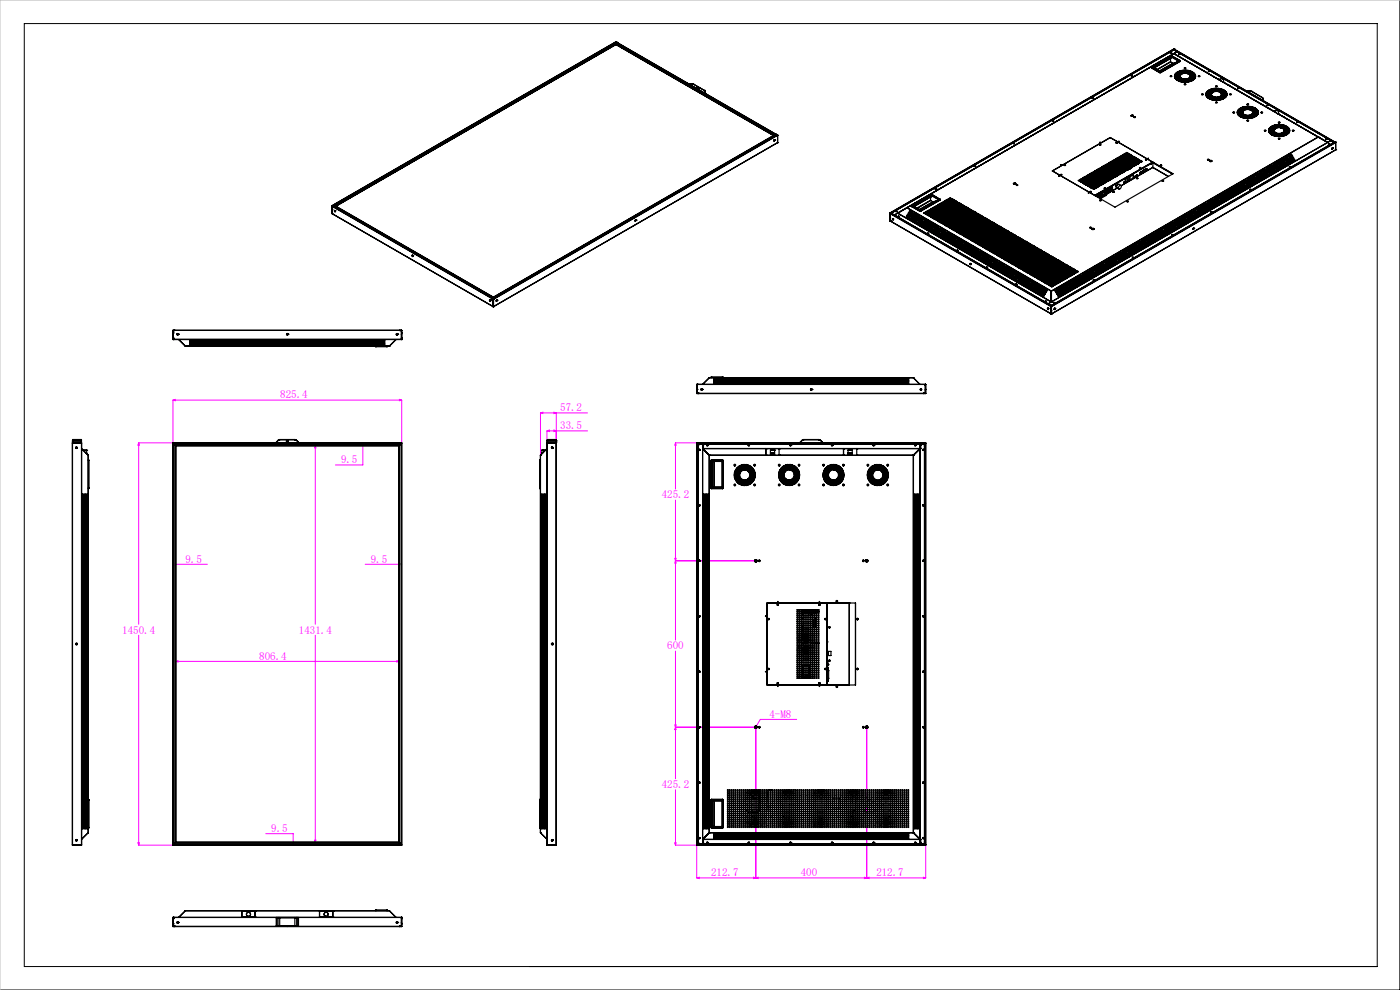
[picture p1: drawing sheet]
<svg xmlns="http://www.w3.org/2000/svg" width="297mm" height="210mm" viewBox="0 0 297 210" stroke-linecap="round" stroke-linejoin="round" font-family="sans-serif">
<defs><g id="words">
<g font-size="2.3" fill="#f0f">
<text x="59.5" y="84.5">825.4</text>
<text x="118.8" y="87.2">57.2</text>
<text x="118.8" y="91">33.5</text>
<text x="72.3" y="98.3">9.5</text>
<text x="140.4" y="105.7">425.2</text>
<text x="39.3" y="119.3">9.5</text>
<text x="78.6" y="119.3">9.5</text>
<text x="25.9" y="134.4">1450.4</text>
<text x="63.4" y="134.4">1431.4</text>
<text x="141.6" y="137.8">600</text>
<text x="55" y="139.9">806.4</text>
<text x="163.2" y="152.3">4-M8</text>
<text x="140.4" y="167.2">425.2</text>
<text x="57.5" y="176.5">9.5</text>
<text x="150.9" y="185.9">212.7</text>
<text x="169.9" y="185.9">400</text>
<text x="185.9" y="185.9">212.7</text>
</g>
</g></defs>
<g fill="none" stroke="#f0f" stroke-width=".21">
<path d="M29.4 93.9l.2 .5h-.4zM29.4 93.9h7.3M29.4 93.9v38.5M36.7 84.9l.5-.2v.3zM36.7 84.9v9.1M36.7 84.9h48.5M66.9 94.5l.1 .5h-.3zM66.9 94.5v37.9M76.8 94h.3l-.1 .5zM77 93.9l.1 .5h-.3zM77 93.9v4.7h-5.8M84.7 84.7l.5 .2-.5 .1z"/>
<path d="M85.2 84.9v9.1M114.7 87.6l.4-.2v.3zM114.7 87.6v9M114.7 87.6h9.9M116 91.4l.6-.2v.3zM116 91.4v2.6M116 91.4h8.6M117.5 91.2l.5 .2-.5 .1zM117.5 87.4l.5 .2-.5 .1zM118 87.6v6.4M143.3 93.9l.1 .5h-.2zM143.3 93.9h4.6"/>
<path d="M143.3 93.9v9.8M36.7 119.7l.5-.2v.3zM36.7 119.7h7.3M36.7 119.5l.6 .2-.6 .1zM77.5 119.7h7.7M84.7 119.7l.5-.2v.3zM84.7 119.5l.5 .2-.5 .1zM143.2 118.5h.2l-.1 .4zM143.3 118.9l.1 .5h-.2zM143.3 118.9h17M143.3 106.1v29.7M29.4 134.8v44.5"/>
<path d="M66.9 134.8v43.9M143.3 138.1v27.1M37.3 140.3l.4-.1v.2zM37.3 140.3h47.4M84.2 140.2l.5 .1-.5 .1zM143.2 153.8h.2l-.1 .5zM143.3 154.3l.1 .5h-.3zM143.3 154.3h17v31.9M160.1 154.4l.3-.4-.1 .5zM160.3 153.9l.3 .2-.4 .4zM160.4 154l-.2 .5M169 152.6h-7.7l-.9 1.4"/>
<path d="M183.9 154.3v31.9M29.2 178.8h.4l-.2 .5zM29.4 179.3h7.3M56.4 176.8h5.8v2.5M62 178.8h.3l-.1 .5zM62.2 178.7l.1 .5h-.3zM66.7 178.2h.3l-.1 .5zM143.1 178.8h.3l-.1 .5zM143.3 179.3h4.6M143.3 167.5v11.8M147.8 179.2v7M196.4 179.2v7"/>
<path d="M147.8 186.2l.5-.1v.3zM147.8 186.2h48.6M159.8 186.1l.5 .1-.5 .2zM160.3 186.2l.5-.1v.3zM183.4 186.1l.5 .1-.5 .2zM183.9 186.2l.5-.1v.3zM195.9 186.1l.5 .1-.5 .2z"/>
</g>
<path d="M5.2 5h287v200h-287zM297 0v210h-297" fill="none" stroke="#000" stroke-width=".21"/>
<path d="M297 0h-297v210" fill="none" stroke="#c0c0c0" stroke-width=".21"/>
<path d="M84.7 84.7l.5 .2-.5 .1zM36.7 84.9l.5-.2v.3zM77 93.9l.1 .5h-.3zM76.8 94h.3l-.1 .5zM84.7 119.5l.5 .2-.5 .1zM84.7 119.7l.5-.2v.3zM36.7 119.7l.5-.2v.3zM36.7 119.5l.6 .2-.6 .1zM62 178.8h.3l-.1 .5zM62.2 178.7l.1 .5h-.3zM66.9 94.5l.1 .5h-.3zM66.7 178.2h.3l-.1 .5zM84.2 140.2l.5 .1-.5 .1zM37.3 140.3l.4-.1v.2zM29.4 93.9l.2 .5h-.4zM29.2 178.8h.4l-.2 .5zM116 91.4l.6-.2v.3zM117.5 91.2l.5 .2-.5 .1zM114.7 87.6l.4-.2v.3zM117.5 87.4l.5 .2-.5 .1zM143.2 153.8h.2l-.1 .5zM143.3 118.9l.1 .5h-.2zM160.3 186.2l.5-.1v.3zM183.4 186.1l.5 .1-.5 .2zM160.3 153.9l-.1 .6 .4-.4zM160.1 154.4l.2 .1 .1-.5zM143.1 178.8h.3l-.1 .5zM143.3 154.3l.1 .5h-.3zM143.2 118.5h.2l-.1 .4zM143.3 93.9l.1 .5h-.2zM159.8 186.1l.5 .1-.5 .2zM147.8 186.2l.5-.1v.3zM183.9 186.2l.5-.1v.3zM195.9 186.1l.5 .1-.5 .2z" fill="#f0f"/>
<g fill="none" stroke="#000" stroke-width=".25">
<path d="M130.7 8.9h.1M130.7 9.4h.1M130.7 9.2h.1M130.7 8.9l-60.3 34.8M130.7 8.9l.2 .1M130.7 9.4l-59.4 34.3M130.7 9.4l33.4 19.3M130.7 9.2v.2l-59.5 34.3M130.7 9.2l33.7 19.4M130.7 9.1v.1M130.7 9.1l-59.9 34.6M130.9 9h.1"/>
<path d="M130.9 9l33.8 19.5M130.9 9l-.2 .1M146.2 17.8h.1M146.4 17.8h-.2M146.4 17.8h.1M146.4 17.8h.4M146.8 17.8l.4 .1M146.8 17.8l.3 .1M146.8 17.8h.1M147.1 17.9h.1M147.1 17.9l2.3 1.3M147.2 17.9l2.2 1.3"/>
<path d="M147.9 18.7v.1M148.2 18.7v.1M149.4 19.2l.2 .2M149.4 19.2l.1 .2M149.4 19.2h.1M149.5 19.7h.1M149.5 19.6v.1M149.5 19.6l.1 .1h-.1M149.5 19.4h.1M149.5 19.4v.2M149.6 19.4v.4M239.9 16h.3z"/>
<path d="M240 16h.1M240 16h-.1M240.1 16l-.1 .1M240.1 16h.1M240.1 16v.1M244.4 14.4v.1M244.4 14.3v.1M244.4 14.5l1.6 .9M244.4 14.4l1.7 .9M244.6 14.3l1.6 .9M246 15.4h.2M246 15.4h.1"/>
<path d="M246.1 15.3h.1M246.1 15.3l-.1 .1M246.2 15.3v.1M246.2 15.2h.1M246.2 15.4h.1M248.2 16.1l.2-.1 .2 .2zM248.2 11.2h.3zM248.3 11.2h.2M248.3 11.2h-.1M248.3 12.4h.1M248.3 13.1l.1 .1M248.3 16.2l.2 .1z"/>
<path d="M248.3 12.4v.7M248.3 13.1l-2.8 1.6M248.4 13.2l.4 .2M248.4 13.2l-2.9 1.6M248.4 11.2l-.1 .1M248.4 11.2h.1M248.4 11.2v.1M248.5 11.2h-.1M248.5 11.9h.2M248.5 12v.1M248.5 11.9l-4.1 2.4M248.5 12l1.6 .9"/>
<path d="M248.5 12l-3.9 2.3M248.5 12.1v.2l-3.6 2.1 3.4-2M248.5 12.1l-3.8 2.2M248.5 12.1l1.5 .9M248.7 11.9h.1M248.7 11.9l1.6 .9M248.8 13.4h.1M248.8 13.4l-2.8 1.7 2.8-1.7M249 11.4h.1M249 10.4h.1M249 10.4l-60.3 34.8M249 11.4l-56.6 32.7"/>
<path d="M249 11.4l20.1 11.6M249 11.4l9.5 5.5M249 11.4l-58.6 33.8M249 10.4v.1M249 10.6h.1M249 10.6l34 19.6M249 10.4l.2 .1-.2 .1M249 10.4l.1 .1M249.1 10.4h.1M249.1 10.4l34.2 19.8M249.1 10.5h.1M249.1 10.5l-60.2 34.8"/>
<path d="M249.2 16.2h.2M249.2 16h.2M249.2 16h.2zM249.2 15.8l.2 .1zM249.2 16.4h.2M249.2 16.4h.1M249.2 16v.1M249.2 16.2v.1M249.2 15.9h.2M249.3 16.6h.1M249.3 15.8v.1M249.3 15.7h.3z"/>
<path d="M249.3 16.6h.2M249.3 15.7h.3M249.4 16.8h.2M249.4 16.7v.1M249.4 15.7h.1M249.5 16.3h.2zM249.5 15.5h.2zM249.5 16.1h.2M249.5 15.5h.2M249.5 15.9h.3zM249.5 16.3h.2M249.5 15.9h.2"/>
<path d="M249.6 16.9h.2zM249.6 16.9h.2M249.6 16.5h.2M249.6 15.5h-.1M249.6 15.7l.3 .1zM249.6 15.8h.2M249.7 16.9l-.1 .1M249.7 16.6l.2 .1zM249.7 15.3l.2 .1zM249.7 16.7h.2M249.7 15.4h.2M249.7 11l-.7-.4-59.8 34.7"/>
<path d="M249.7 11h.1M249.7 11l-.7 .4M249.7 11l32.6 18.8M249.7 13.2l-.9 .2M249.8 17l.2 .1zM249.8 17.1h.2M249.8 16.9l-.1 .1M249.8 16.3h.2zM249.8 15.6h.2M249.8 15.3l-.1 .1M249.8 16.8h.3zM249.8 15.9l.3 .1z"/>
<path d="M249.8 15.5l.2 .1zM249.8 16.8h.2M249.8 16.3h.2M249.8 16h.2M249.9 16.4l.2 .1zM249.9 16.5h.2M249.9 15.3h.2M250 16.1h-.2h.2M250 15.7l.2 .1zM250 17l-.1 .1M250 16.8l-.1 .1M250 15.8h.2z"/>
<path d="M250 17.1h.3zM250 17.2h.2M250 15.4h.2M250 15.2l-.1 .1M250 16.6h.3zM250 16.6h.3M250.1 17h.2M250.1 12.9l-3.9 2.3M250.1 15.6l.3 .1zM250.1 15.7h.2M250.2 11.5h.2zM250.2 16h.2"/>
<path d="M250.2 15.2h.2M250.2 11.5h.1M250.2 15.9l.2 .1h-.2zM250.2 15.1l.2 .1h-.2zM250.2 16.4h.2M250.2 11.5l.1 .1M250.2 16.8h.2M250.3 15.8l.2 .1zM250.3 16.7l.2 .1-.2 .1zM250.3 15.9h.2M250.3 15.3h.2M250.3 15.6v.1"/>
<path d="M250.3 16.2h-.2h.2M250.3 12.9v.1M250.3 15.1l-.1 .1M250.3 12.9l-4.1 2.4M250.3 12.8l.1 .1M250.3 12.8v.1M250.3 16.5l.2 .1h-.1zM250.3 17.1h.2M250.3 16.6h.2M250.3 13l-4.1 2.4M250.3 13h.1M250.4 12.9l-.1 .1"/>
<path d="M250.4 17l.1 .1zM250.4 15.4l.2 .1zM250.4 15.5h.2M250.4 16.7l-.1 .1M250.4 15.8h.1M250.4 17.2v.1M250.5 17.2l-.2 .1M250.5 15.7l.1 .1M250.5 16.9h.2M250.5 15.7h.2M250.5 16.8l.2 .1-.2 .1zM250.5 16.5l-.2 .1"/>
<path d="M250.5 16.6l.3 .1h-.2zM250.5 16.7h.3M250.5 15.2h.3M250.6 17.3h.2M250.6 15l-.2 .1h.2M250.6 17.3h.2zM250.6 17.2h.2M250.6 15.4h.2M250.7 16.9h-.1M250.7 14.9l.3 .1zM250.7 15.6h.2M250.8 17h.2"/>
<path d="M250.8 15h.2M250.8 16.8h.2M250.9 15.2h.2M250.9 15.4h.2M250.9 15.3h.2zM250.9 17.4h.2M250.9 17h.1M250.9 16.7l-.1 .1M250.9 15h-.1M250.9 17.2h.2M251 16.8h.1M251 15.5h.2"/>
<path d="M251 14.9h.2zM251 15.4l.2 .1-.1 .1zM251.1 17h.2zM251.1 14.9h.2l-.2 .1zM251.1 17h.2M251.1 16.9h.2M251.2 15.1l.2 .1h-.2zM251.2 15.2h.2M251.2 17.4h.2M251.2 15.3h.2M251.2 14.4l.4 .1-.2 .1zM251.2 17.2h.3"/>
<path d="M251.2 16.8v.1M251.2 17v.1M251.3 17.9h.2M251.3 14.5h.2M251.3 17.2v.1M251.3 16.8v.1M251.3 15.5h.3zM251.3 15.5h.2M251.4 14.9h.2h-.2M251.4 17h.2l-.1 .1zM251.4 14.9h.2zM251.4 16.9h.1"/>
<path d="M251.4 17l.1 .1M251.4 16.8l.2 .1zM251.4 16.9h.2M251.5 17.1h.1M251.5 17l.1 .1h-.2M251.5 15.3h.2zM251.5 15.2h.2M251.5 17.4h.2M251.5 15.3h.2M251.6 17.2h.2M251.6 15.4h.1M251.6 17.1l.2 .1-.1 .1z"/>
<path d="M251.6 17.2l.1 .1M251.6 15.5h.3zM251.7 14.9l.2 .1zM251.7 17h.2M251.7 14.9l.2 .1h-.2M251.7 16.8h.2M251.8 16.8l.1 .1M251.8 15.5v.1M251.8 15.4h.2M251.8 15.2h.2M251.8 17.4h.1M251.8 15.3l.3 .1h-.2z"/>
<path d="M251.8 17.4h.3M251.8 15.5h-.2l.1 .1M251.9 17.2h.2M251.9 15.6h.2M252 15.5l.2 .1zM252 17h.2M252 16.7h.2h-.1M252 15h.2h-.2M252 16.6l.2 .1zM252.1 15.4h.2zM252.1 15.2l.2 .1zM252.1 15.5h.2"/>
<path d="M252.1 17.3h.2M252.1 15.3h.2M252.2 17l.2 .1zM252.2 15.8h.2M252.2 16.5l.2 .1zM252.2 16.8l.2 .1zM252.2 15.7l.2 .1h-.2zM252.2 17.1h.2M252.2 16.9h.2M252.2 16.6h.2M252.3 15.1h.2zM252.3 15.1h.2h-.2"/>
<path d="M252.3 15.9h.3M252.3 15.6h.3M252.4 15.3h.2zM252.4 16.4h.2M252.4 15.4h.2M252.4 15.9h.1M252.4 17.2h.3zM252.4 15.5v.1M252.4 17.2h.2h-.2M252.4 16.7h.2M252.4 16.7h.3M252.4 16.3h.3"/>
<path d="M252.4 16.1h.3M252.5 17h.2zM252.6 15.2l.1-.1 .1 .1zM252.6 15.7h.2M252.6 15.2h.2h-.2M252.6 16.6h.2h-.1M252.6 16.5l.2 .1zM252.6 15.5h.2M252.7 16.8l.2 .1zM252.7 17.1h.2M252.7 17l.2 .1-.2 .1zM252.7 16.9h.2"/>
<path d="M252.7 15.9h.2M252.7 16.4h.2M252.8 16.2h.2M252.8 16h.2M252.8 16h.2zM252.8 16.1l.2 .1-.1 .1zM252.8 15.3h.2M252.8 15.6h.2M252.8 15.9h.1M252.9 16.7h.2M252.9 15.3h.1M252.9 17h.2z"/>
<path d="M253 15.8h.2M253 15.8h.1M253 16.5h.2M253 15.4h.2M253.1 16.1h.2zM253.1 16.8l.2 .1zM253.1 16.9h.2M253.1 16.4h.2M253.1 16h.2M253.1 15.4l.1 .1M253.1 16.2h.2M253.2 15.6h.2"/>
<path d="M253.2 16.3v.1M253.3 16.6l.2 .1zM253.3 16.7h.1M253.3 15.8h.2M253.3 15.6l.1 .1M253.3 16.1v.1M253.3 15.7l.2 .1h-.1zM253.4 16.4l.2 .1zM253.4 16.3h.2M253.4 16h.2M253.4 16.3h.2zM253.4 16.1h.2"/>
<path d="M253.4 15.8h.1M253.5 16.5h-.1h.1M253.5 15.9l.1 .1M253.6 16.1v.1M253.6 16.3v.1M254.2 16.2h.3M254.3 16.3h.2M255.8 20l.2 .1h-.1zM255.8 19.8l.2 .1zM255.8 19.9h.2M255.9 19.6l.2 .1zM255.9 19.7h.2"/>
<path d="M255.9 19.9h.1M255.9 19.7h.1M256 19.5h.2M256.1 19.5l-.1 .1M256.2 19.3l.2 .1zM256.2 20h.2M256.2 19.4h.2M256.2 19.9l.2 .1h-.2zM256.2 19.8h.2M256.2 19.3v.1M256.3 19.6h.2M256.3 19.2h.2"/>
<path d="M256.4 19.1l.1 .1zM256.4 15.1h.2zM256.4 15.1h.2M256.4 15.1v.1M256.4 15.2h.1M256.4 15.1h.1M256.4 19.4h.3zM256.4 15.1l.1 .1M256.4 19.2v.1M256.5 19.4h.2M256.5 19.8h.2M256.5 19.1h.3"/>
<path d="M256.6 19.6h.3zM256.6 19.6h.2h-.2M256.6 20h-.1h.2M256.7 19.1h-.1M256.7 19.2l.2 .1zM256.7 19.3h.2M256.8 19.5h.2M256.8 18.9l.2 .1zM256.8 19.8l.2 .1h-.1zM256.8 19.9h.2M256.9 19.5h.1M256.9 19.7h.2"/>
<path d="M256.9 19.2h.2M257 19h-.2h.2M257 19.4h.2M257.1 19.7h.1M257.1 19.5l.2 .1M257.1 19.5l.3 .1h-.2zM257.1 18.8l.2 .1h-.2zM257.1 19.6h.3M257.2 19l.2 .1zM257.2 19.1h.2M257.2 18.9h-.1h.2M257.3 19.2l.2 .1z"/>
<path d="M257.3 19.3h.2M257.4 19.4h.2zM257.4 18.8h.2zM257.4 19.4h.2M257.5 19h.2zM257.5 19h.2M257.5 16.3l1 .6M257.6 18.8h-.2h.2M257.7 19.4h.2M257.7 18.8h.2zM257.7 19.2h-.1h.2M257.8 19h.2"/>
<path d="M257.8 18.9l.3 .1h-.2zM257.9 18.3h.3zM257.9 19.2h.2M258 18.3l.2 .1zM258 19.3l.2 .1zM258 19.4h.2M258 18.8h.2zM258.2 19.1l.2 .1zM258.2 19.2l.2-.1-.1 .1M258.2 19h.2M258.3 19.2h.1M258.3 19.3l.2 .1z"/>
<path d="M258.3 19.4h.1M258.4 18.8h.2h-.3M258.4 19.4h.1h-.2M258.5 19.2h.2zM258.5 19.2h.2M258.5 19h.2M258.5 16.9h.1M258.5 16.9h.2M258.6 19.5h.2M258.6 16.9l.4 .3-.2-.2M258.6 16.9h.2l.4 .3M258.7 16.9l.6-.2 .3 .3-.1 .4"/>
<path d="M258.7 18.8l.2 .1h-.2M258.8 19.2l.2 .1zM258.8 19.3h.2M258.8 19.1h.2M258.8 19.6h.2M258.9 18.9l.3 .1zM258.9 18.9h.3M259 18.9l.2 .1M259 19.7h.2M259 19.4h.2M259 19.2h.3M259.1 19.7l-.1 .1"/>
<path d="M259.1 19.9h.2M259.1 19.4v.1M259.1 19.7v.1M259.2 19h.2zM259.2 19.6h.2M259.2 19h.2M259.3 19.3h.2zM259.3 19h.1M259.3 19.3h.2M259.3 16.7h.1M259.3 19.7h.3zM259.3 19.7h.2"/>
<path d="M259.4 19.8l.2 .1zM259.4 19.9h.2M259.5 19.4h.2zM259.5 19.1h.2zM259.5 19.5h.2M259.5 19.1h.2M259.5 19.7h.1M259.5 17.4h.1M259.5 17.4l1 .6M259.5 19.1l.1 .1M259.5 17.4l9.7 5.6M259.6 19.6h.3z"/>
<path d="M259.6 19.3h.3zM259.7 19.8h.3zM259.7 19.8h.2M259.8 20h.1M259.8 19.3h-.1M259.8 19.9l.2 .1-.1 .1zM259.9 19.6h-.3l.2 .1M260 19.6h.2M260 19.4l-.2 .1M260 19.8h.2M260.1 20h.2M260.1 19.6h.1"/>
<path d="M260.2 19.8h.1M260.2 20h.1M260.5 18h.1M260.5 18l9.7 5.6M262.6 18.7h.2M262.6 18.7v.1M262.6 18.8h.1M262.6 18.7h.1M262.7 18.7l.1 .1M262.7 18.7l-.1 .1M264.6 19.4h.1M264.8 19.3l-.2 .1"/>
<path d="M264.8 19.3h.1M264.8 19.3h.4M265.2 19.3l.3 .1M265.2 19.3h.1M265.5 19.4h.1M265.5 19.4l2.3 1.3M164.2 29.7l.2-.1-.2 .3zM164.2 29.8h.1M164.2 29.7v.1M164.2 28.7l-59.5 34.4M164.2 28.7l-33.5-19.4-59.6 34.4M164.3 29.7h.1"/>
<path d="M164.3 29.7l-.2 .1M164.3 29.7l-.1 .1M164.4 28.7h-.2M164.4 28.6v.1M164.4 28.6h.1M164.5 28.6l-.1 .1M164.5 28.6l-59.9 34.6M164.7 28.5h.1M164.7 28.5l-.2 .1M164.7 28.5l.2 .2M164.7 28.5l.3 .1M164.9 28.7l-60.2 34.8"/>
<path d="M165 28.6v.1M165 30.3h.1M165 28.7h.1M165 28.6l-.1 .1M165 30.3l-60.3 34.7M165 28.7v1.6M165 28.7l-60.3 34.8M206.7 35.2h.1M206.7 35.2l.1 .1M206.8 35.2l-.1 .1M206.8 35.2v.1M206.8 35.2h.1"/>
<path d="M206.8 35.3h.1M215 39h.5M215 30.4h.1M215 30.4h.2M215 39l.2-.1 .3 .1M215 38.9l.4-.1a.22 .22 0 0 1-.2 .4 .21 .21 0 0 1-.2-.3zM215.1 30.4l-.1 .1M215.1 30.4h.1M215.2 30.4v.1M215.2 30.4h-.1M215.6 39.2l.3 .1-.2 .1zM215.7 39.3h.2h-.2"/>
<path d="M215.7 39.3h.2M223.2 36.3l12.3-7.1 13.3 7.7-12.3 7zM223.3 25.6h.2M223.3 36.3h.1M223.4 25.6l.1 .1M223.4 25.6l-.1 .1M223.4 25.6h.1M224.7 37.4h.1M224.7 37.3h.1M225 35h.1zM225.1 35h.1M225 37.1h.2"/>
<path d="M225.2 37.1h-.1M225.8 35.1h.2M228.8 38.3h.1M229 38.4l.2 .1zM229.1 38.5h.1M229.1 38.2h.1M229.3 38.6l.2 .1zM229.3 37.9l.2 .1zM229.3 38.7h.2M229.3 38.3h.2M229.3 38h.2M229.6 38.4l.2 .1z"/>
<path d="M229.6 38.8h.2M229.6 38.5h.2M229.6 38.2h.2M229.6 37.8h.2M229.7 37.7l.1 .1zM229.9 39h.2M229.9 38.7h.2M229.9 38.3h.2M229.9 38h.2M229.9 37.6h.2M230.2 39.1h.1M230.2 37.7l.2 .1z"/>
<path d="M230.2 38.4h.2zM230.2 39.1h.2zM230.2 39.1h.2M230.2 38.8h.2M230.2 38.5h.2M230.2 38.2h.2M230.2 37.8h.2M230.2 37.5h.2M230.3 39.2h.1M230.5 37.9l.2 .1zM230.5 37.6h.2zM230.5 38.6l.2 .1z"/>
<path d="M230.5 39.3h.2zM230.5 38.9l.2 .1zM230.5 39.3h.1M230.5 38.7h.1M230.5 38.3h.1M230.5 38h.1M230.5 37.6h.1M230.5 37.3h.1M230.5 39h.1M230.6 39h.1M230.6 39.3h.1M230.6 39h-.1"/>
<path d="M230.8 38.4l.2 .1zM230.8 37.1h.2zM230.8 39.1h.2zM230.8 39.4l.2 .1zM230.8 39.5h.2M230.8 39.1h.2M230.8 38.8h.2M230.8 38.5h.2M230.8 38.2h.2M230.8 37.8h.2M230.8 37.5h.2M230.8 37.1h.2"/>
<path d="M230.8 37.7l.2 .1zM230.8 39.1h.1M230.8 38.8h.1M230.9 38.8h.1M231.1 37.2l.1 .1zM231.1 39.3h.1zM231.1 39.6h.1M231.1 39.3h.1M231.1 39h.1zM231.1 38.7h.1M231.1 38.3h.1M231.1 38h.1"/>
<path d="M231.1 37.6h.1M231.1 37.3h.1M231.1 37h.1M231.1 38.6v.1M231.2 38.6v.1M231.2 39h.1M231.2 38.7h.1M231.4 37.1h.2zM231.4 37.7l.2 .1zM231.4 39.7l.2 .1zM231.4 38.4h.2zM231.4 39.1h.2z"/>
<path d="M231.4 39.8h.1M231.4 39.5h.1h-.1M231.4 39.1h.1M231.4 38.8h.1M231.4 38.5h.1M231.4 38.2h.1M231.4 37.8h.1M231.4 37.5h.1M231.4 37.1h.1M231.4 36.8h.1M231.5 38.8h.1M231.5 38.5h.1"/>
<path d="M231.5 38.5h-.1M231.6 20.8h.2M231.6 20.8h.1M231.7 36.9l.1 .1zM231.7 37.9l.1 .1zM231.7 37.6h.1zM231.7 39.9l.1 .1zM231.7 38.6l.1 .1zM231.7 39.3h.1zM231.7 38.9l.1 .1zM231.7 40h.1M231.7 39.6h.1"/>
<path d="M231.7 39.3h.1M231.7 39h.1M231.7 38.7h.1M231.7 38.3h.1M231.7 38h.1M231.7 37.6h.1M231.7 37.3h.1M231.7 37h.1M231.7 36.6h.1M231.7 39.6h.1l-.1 .1zM231.7 39.6v.1M231.8 20.8v.1"/>
<path d="M231.8 20.8l-.2 .1M231.8 20.8h.1M231.8 38.6v.1M232 37.1h.1zM232 39.4l.1 .1zM232 38.4l.1 .1zM232 39.1h.1zM232 39.8h.1M232 39.5h.1M232 39.1h.1M232 38.8h.1M232 38.5h.1"/>
<path d="M232 38.2h.1M232 37.8h.1M232 37.5h.1M232 37.1h.1M232 36.8h.1M232 36.5h.1M232 37.7l.1 .1zM232 36.4l.1 .1zM232 39.7l.1 .1zM232.2 36.6h.2zM232.2 37.2l.2 .1zM232.2 39.3h.2z"/>
<path d="M232.2 40l.2-.1zM232.3 38.7h.1M232.3 40h.1M232.3 39.6h.1M232.3 39.3h.1M232.3 39h.1M232.3 38.3h.1M232.3 38h.1M232.3 37.6h.1M232.3 37.3h.1M232.3 37h.1M232.3 36.6h.1"/>
<path d="M232.3 36.3h.1M232.6 36.4h.1zM232.6 37.1h.1zM232.6 39.1h.1zM232.6 39.7l.1 .1zM232.6 37.7l.1 .1zM232.6 38.4h.1zM232.6 39.8h.1M232.6 39.5h.1M232.6 39.1h.1M232.6 38.8h.1M232.6 38.5h.1"/>
<path d="M232.6 38.2h.1M232.6 37.8h.1M232.6 37.5h.1M232.6 37.1h.1M232.6 36.8h.1M232.6 36.5h.1M232.6 36.1h.1M232.7 39.1h.1M232.8 36.9l.2 .1zM232.8 39.3h.2zM232.8 39.6h.2M232.8 39.3h.2"/>
<path d="M232.8 39h.2M232.8 38.7h.2M232.8 38.3h.2M232.8 38h.2M232.8 37.6h.2M232.8 37.3h.2M232.8 37h.2M232.8 36.6h.2M232.8 36.3h.2M232.8 36h.2M232.9 36.2l.1 .1zM232.9 37.6h.1z"/>
<path d="M233.1 36.4l.2 .1zM233.1 38.4l.2 .1zM233.1 39.4l.2 .1zM233.1 39.1h.2zM233.1 37.1h.2zM233.1 37.8h.2zM233.1 39.5h.2M233.1 39.1h.2M233.1 38.8h.2M233.1 38.5h.2M233.1 38.2h.2M233.1 37.8h.2"/>
<path d="M233.1 37.5h.2M233.1 37.1h.2M233.1 36.8h.2M233.1 36.5h.2M233.1 36.1h.2M233.1 35.8h.2M233.3 30.8h.2M233.3 30.2h.1zM233.4 30.2h.1M233.4 36.6h.2zM233.4 39.3h.2zM233.4 37.2l.2 .1z"/>
<path d="M233.4 39.3h.2M233.4 39h.2M233.4 38.7h.2M233.4 38.3h.2M233.4 38h.2M233.4 37.6h.2M233.4 37.3h.2M233.4 37h.2M233.4 36.6h.2M233.4 36.3h.2M233.4 36h.2M233.4 35.6h.2"/>
<path d="M233.7 35.7l.2 .1zM233.7 36.4h.2zM233.7 35.4h.2zM233.7 38.4h.2zM233.7 39.1h.2zM233.7 37.1h.2zM233.7 37.7l.2 .1zM233.7 39.1h.2M233.7 38.8h.2M233.7 38.5h.2M233.7 38.2h.2M233.7 37.8h.2"/>
<path d="M233.7 37.5h.2M233.7 37.1h.2M233.7 36.8h.2M233.7 36.5h.2M233.7 36.1h.2M233.7 35.8h.2M233.7 35.4h.2M234 35.2l.2 .1zM234 36.3h.2zM234 35.6h.2zM234 36.9l.2 .1zM234 37.6h.2z"/>
<path d="M234 39h.1M234 38.7h.1M234 38.3h.1M234 38h.1M234 37.6h.1M234 37.3h.1M234 37h.1M234 36.6h.1M234 36.3h.1M234 36h.1M234 35.6h.1M234 35.3h.1"/>
<path d="M234.3 39.9l.2 .1h-.2zM234.3 35.1h.2zM234.3 38.8h.2M234.3 38.5h.2M234.3 38.2h.2M234.3 37.8h.2M234.3 37.5h.2M234.3 37.1h.2M234.3 36.8h.2M234.3 36.5h.2M234.3 36.1h.2M234.3 35.8h.2"/>
<path d="M234.3 35.4h.2M234.3 35.1h.2M234.3 36.4l.2 .1zM234.3 37.1h.2zM234.5 40h-.2h.2M234.5 40h.1M234.6 36.6h.1zM234.6 37.2l.1 .1zM234.6 35h.1M234.6 38.7h.1M234.6 38.3h.1M234.6 38h.1"/>
<path d="M234.6 37.6h.1M234.6 37.3h.1M234.6 37h.1M234.6 36.6h.1M234.6 36.3h.1M234.6 36h.1M234.6 35.6h.1M234.6 35.3h.1M234.7 34.9l-.1 .1M234.7 36.6h.1M234.9 35.1h.2zM234.9 35.7l.2 .1z"/>
<path d="M234.9 37.7l.2 .1zM234.9 38.4h.2zM234.9 36.4h.2zM234.9 37.1h.2zM234.9 38.5h.1M234.9 38.2h.1M234.9 37.8h.1M234.9 37.5h.1M234.9 37.1h.1M234.9 36.8h.1M234.9 36.5h.1M234.9 36.1h.1"/>
<path d="M234.9 35.8h.1M234.9 35.4h.1M234.9 35.1h.1M234.9 34.8h.1M235.2 34.6h.1zM235.2 35.2l.1 .1zM235.2 36.9l.1 .1zM235.2 38.3h.1M235.2 38h.1M235.2 37.6h.1M235.2 37.3h.1M235.2 37h.1"/>
<path d="M235.2 36.3h.1M235.2 36h.1M235.2 35.6h.1M235.2 35.3h.1M235.2 35h.1M235.2 34.6h.1M235.2 36.6h.1M235.2 35.9h.1zM235.2 36.2l.1 .1zM235.2 37.6h.1zM235.4 34.4h.2zM235.4 35.1h.2z"/>
<path d="M235.4 36.1h.2zM235.4 35.7l.2 .1zM235.4 37.1h.2zM235.5 36.4l.1 .1zM235.5 38.2h.1M235.5 37.8h.1M235.5 37.5h.1M235.5 37.1h.1M235.5 36.8h.1M235.5 36.5h.1M235.5 36.1h.1M235.5 35.8h.1"/>
<path d="M235.5 35.4h.1M235.5 35.1h.1M235.5 34.8h.1M235.5 34.5h.1M235.5 29.2h.1M235.5 29.2l-12.2 7.1M235.5 29.2l13.3 7.7M235.7 37.3h.2zM235.7 36.9l.2 .1zM235.8 34.2l.1 .1zM235.8 36.6h.1zM235.8 37.9l.1 .1z"/>
<path d="M235.8 37.6h.1zM235.8 38h.1M235.8 37.6h.1M235.8 37.3h.1M235.8 37h.1M235.8 36.6h.1M235.8 36.3h.1M235.8 35.6h.1M235.8 35.3h.1M235.8 35h.1M235.8 34.6h.1M235.8 34.3h.1"/>
<path d="M235.8 39.9l-.3 .3M235.8 39.9v.5l-.3 .3M235.8 39.9l-.5 .3M235.9 36.3h.1M235.9 35.9l-.1 .1h.1M236 39.7v.7l-.4 .2M236 39.7l-.9 .5M236 39.7l-.9 .4M236 34.4h.2zM236 35.1h.2zM236 35.7l.2 .1zM236 37.1h.2z"/>
<path d="M236 37.7l.2 .1zM236 37.8h.2M236 37.5h.2M236 37.1h.2M236 36.8h.2M236 36.5h.2M236 36.1h.2M236 35.8h.2zM236 35.4h.2M236 35.1h.2M236 34.8h.2M236 34.5h.2"/>
<path d="M236 34.1h.2M236 37.1h.1M236.1 36l.1 .1-.2 .1zM236.1 37.1v.1M236.1 35.8h.1M236.3 37.6h.1M236.3 34.6h.2zM236.3 36.6h.2zM236.3 35.2l.2 .1zM236.3 36.9l.2 .1zM236.3 37.6h.2M236.3 37h.2"/>
<path d="M236.3 36.6h.2M236.3 36.3h.2M236.3 36h.2M236.3 35.6h.2M236.3 35.3h.2M236.3 35h.2M236.3 34.6h.2M236.3 34.3h.2M236.3 33.9h.2M236.4 34.2l.1 .1zM236.4 33.9h.1zM236.4 35.9h.1z"/>
<path d="M236.4 37.6h.1zM236.4 37.3h.1M236.6 34.4h.2zM236.6 33.7l.2 .1zM236.6 36.8h.2zM236.6 35.1h.2zM236.6 36.1h.2zM236.6 35.7l.2 .1zM236.6 37.1h.2zM236.6 37.1h.2M236.6 36.8h.2M236.6 36.5h.2"/>
<path d="M236.6 36.1h.2M236.6 35.8h.2M236.6 35.4h.2M236.6 35.1h.2M236.6 34.8h.2M236.6 34.5h.2M236.6 34.1h.2M236.6 33.8h.2M236.7 39.6h.1M236.7 39.5v.1M236.7 39.5h.1M236.7 39.4v.1"/>
<path d="M236.7 30.2l.3 .1zM236.8 37.5h-.1M236.8 30.3h.2M236.9 33.6h.2zM236.9 37.3h.2zM236.9 34.2l.2 .1zM236.9 36.6h.2zM236.9 37.3h.2M236.9 37h.2M236.9 36.6h.2M236.9 36.3h.2M236.9 36h.2"/>
<path d="M236.9 35.6h.2M236.9 35.3h.2M236.9 35h.2M236.9 34.6h.2M236.9 34.3h.2M236.9 33.9h.2M236.9 33.6h.2M237.1 39.2l-.2 .3M237.2 33.7l.2 .1zM237.2 34.4h.2zM237.2 36.8h.2zM237.2 35.1h.2z"/>
<path d="M237.2 35.7l.2 .1zM237.2 37.1h.1M237.2 36.8h.1M237.2 36.5h.1M237.2 36.1h.1M237.2 35.8h.1M237.2 35.1h.1M237.2 34.8h.1M237.2 34.5h.1M237.2 34.1h.1M237.2 33.8h.1M237.2 33.4h.1"/>
<path d="M237.2 36l.2 .1-.2 .1zM237.3 35.5h.1M237.3 35.4h.1M237.3 30h.1M237.3 35.4v.1M237.5 33.6h.2zM237.5 33.2l.2 .1zM237.5 36.6h.2zM237.5 34.6h.2zM237.5 35.2l.2 .1zM237.5 37h.1M237.5 36.6h.1"/>
<path d="M237.5 36.3h.1M237.5 36h.1M237.5 35.6h.1M237.5 35.3h.1M237.5 35h.1M237.5 34.6h.1M237.5 34.3h.1M237.5 33.9h.1M237.5 33.6h.1M237.5 33.3h.1M237.5 39.4l.1-.1a.4 .4 0 0 1 .3 .5 .4 .4 0 0 1-.5 .3l-.2-.2zM237.5 33.9h.2z"/>
<path d="M237.5 34.2l.2 .1zM237.5 35.9h.2zM237.8 39.3l-.4-.2-.5 .2v.4l.4 .4M237.8 33.7l.1 .1zM237.8 33l.1 .1zM237.8 36.1h.1zM237.8 35.7l.1 .1zM237.8 36.8h.1zM237.8 34.4h.1zM237.8 35.1h.1zM237.8 36.8h.1M237.8 36.5h.1"/>
<path d="M237.8 36.1h.1M237.8 35.8h.1M237.8 35.4h.1M237.8 35.1h.1M237.8 34.8h.1M237.8 34.5h.1M237.8 34.1h.1M237.8 33.8h.1M237.8 33.4h.1M237.8 33.1h.1M238.1 33.6h.1zM238.1 34.2h.1z"/>
<path d="M238.1 32.9h.1zM238.1 36.6h.1zM238.1 36.6h.1M238.1 36.3h.1M238.1 36h.1M238.1 35.6h.1M238.1 35.3h.1M238.1 35h.1M238.1 34.6h.1M238.1 34.3h.1M238.1 33.9h.1M238.1 33.6h.1"/>
<path d="M238.1 33.3h.1M238.1 32.9h.1M238.4 33l.1 .1zM238.4 33.7l.1 .1zM238.4 35.7l.1 .1zM238.4 34.4h.1zM238.4 35.1h.1zM238.4 36.5h.1M238.4 36.1h.1M238.4 35.8h.1M238.4 35.4h.1M238.4 35.1h.1"/>
<path d="M238.4 34.8h.1M238.4 34.1h.1M238.4 33.8h.1M238.4 33.4h.1M238.4 33.1h.1M238.4 32.8h.1M238.4 36l.1 .1-.1 .1zM238.4 34.4l.1 .1M238.4 38.7v.2M238.7 33.2l.1 .1zM238.7 32.9h.1zM238.7 33.6h.1z"/>
<path d="M238.7 35.2l.1 .1zM238.7 34.6h.1zM238.7 36.3h.1M238.7 36h.1M238.7 35.6h.1M238.7 35.3h.1M238.7 35h.1M238.7 34.6h.1M238.7 34.3h.1M238.7 33.9h.1M238.7 33.6h.1M238.7 33.3h.1"/>
<path d="M238.7 32.9h.1M238.7 32.6h.1M238.7 33.9h.1zM238.7 35.9h.1zM238.7 34.2l.1 .1zM238.7 38l.1 .5-.4 .2M238.7 38h.1M238.8 38.7h.1M238.8 38.7l-.4 .2M238.8 38v.7M238.8 34.6h.1M238.9 33l.2 .1z"/>
<path d="M238.9 33.7l.2 .1zM238.9 32.4h.2zM238.9 35.1h.2zM238.9 36.1h.2zM238.9 35.7l.2 .1zM238.9 34.4h.2zM239 36.1h.1M239 35.8h.1M239 35.4h.1M239 35.1h.1M239 34.8h.1M239 34.5h.1"/>
<path d="M239 34.1h.1M239 33.8h.1M239 33.4h.1M239 33.1h.1M239 32.8h.1M239 32.4h.1M239.1 34.4l-.1 .1M239.1 37.7v.8l-.3 .2M239.1 37.8l-.3 .2M239.1 37.7l-.4 .3M239.2 33.6h.2zM239.2 37.7l.4-.2v.7l-.3 .2"/>
<path d="M239.2 37.7v.7M239.2 37.7h.1M239.2 38.4h.1M239.3 36h.1M239.3 32.9h.1zM239.3 32.5l.1 .1zM239.3 34.2l.1 .1zM239.3 35.6h.1M239.3 35.3h.1M239.3 35h.1M239.3 34.6h.1M239.3 34.3h.1"/>
<path d="M239.3 33.9h.1M239.3 33.6h.1M239.3 33.3h.1M239.3 32.9h.1M239.3 32.6h.1M239.3 35.9v.1M239.3 33.9v.1M239.5 33l.2 .1zM239.5 35.1h.2zM239.5 35.7l.2 .1zM239.5 33.7l.2 .1zM239.5 34.4h.2z"/>
<path d="M239.5 35.8h.2M239.5 35.4h.2M239.5 35.1h.2M239.5 34.8h.2M239.5 34.5h.2M239.5 34.1h.2M239.5 33.4h.2M239.5 33.1h.2M239.5 32.8h.2M239.6 35.8h.1M239.6 33.8h.1M239.6 37.5l-.3 .2"/>
<path d="M239.6 37.5l.1 .7M239.6 37.5h.1M239.7 37.5v.7M239.8 33.2l.2 .1zM239.8 32.9h.2zM239.8 34.6h.2zM239.8 35.2l.2 .1zM239.8 33.9h.2zM239.8 33.6h.2zM239.8 34.2l.2 .1zM239.8 35.6h.2M239.8 35.3h.2"/>
<path d="M239.8 35h.2M239.8 34.6h.2M239.8 34.3h.2M239.8 33.9h.2M239.8 33.6h.2M239.8 33.3h.2M239.8 32.9h.2M239.9 35.6v.1M239.9 35.6h.1M239.9 24.6l.3-.2 .3 .2M239.9 33.9v.1M240 24.6l.1-.1 .3 .1"/>
<path d="M240 24.5l.4-.1a.2 .2 0 0 1-.2 .3 .2 .2 0 0 1-.2-.2zM240.1 33l.2 .1zM240.1 34.4h.2zM240.1 35.1h.2zM240.1 33.7l.2 .1zM240.1 35.4h.2M240.1 35.1h.2M240.1 34.8h.2M240.1 34.5h.2M240.1 34.1h.2M240.1 33.8h.2M240.1 33.4h.2"/>
<path d="M240.1 33.1h.2M240.2 34.4h.1M240.3 37.1h.1M240.3 37.1l-.7 .4M240.4 33.6h.2zM240.4 37.1v.7l-.7 .4M240.4 37.1l-.7 .4M240.4 34.2l.2 .1zM240.4 35.3h.2M240.4 35h.2M240.4 34.6h.2M240.4 33.9h.2"/>
<path d="M240.4 33.6h.2M240.4 33.3h.2M240.5 33.3h.1M240.5 34.2l.1 .1h-.2M240.5 34.2v.1M240.5 37.5h.1M240.5 37.7h.1M240.5 37.5v.2M240.6 24.9h.2M240.6 24.8l.2 .1h-.2zM240.7 34.4h.2zM240.7 35.1h.2z"/>
<path d="M240.7 33.7l.2 .1zM240.7 35.1h.1M240.7 34.8h.1M240.7 34.5h.1M240.7 34.1h.1M240.7 33.8h.1M240.7 33.4h.1M240.8 34.4v.1M240.8 34.4h.1M240.8 34.5h.1M241 34.6h.2zM241 33.6h.2z"/>
<path d="M241 35h.1M241 34.6h.1M241 34.3h.1M241 33.9h.1M241 33.6h.1M241 34.2l.2 .1zM241 33.9h.2zM241.1 34.6h.1M241.2 37.9h.1M241.2 37.1h.1M241.2 37.1l-.7 .4M241.2 37.1v.2l-.7 .4"/>
<path d="M241.3 34.4h.1zM241.3 33.7l.1 .1zM241.3 34.8h.1zM241.3 34.5h.1M241.3 34.1h.1M241.3 33.8h.1M241.4 34.8h.1M241.6 34.2l.1 .1zM241.6 34.6h.1M241.6 34.3h.1M241.6 33.9h.1M241.8 36.6h.1"/>
<path d="M241.8 35.7h.2M241.8 36.6l.7-.4v.3l-.7 .4zM241.9 34.4h.1zM241.9 34.5h.1M241.9 34.1h.1M242 35.6l-.2 .1M242 35.6v.1M242.1 34.3h.2M242.2 34.2l.1 .1zM242.5 36.3l-.7 .3M242.6 36.5h.1M242.6 36.1v.4"/>
<path d="M242.6 36.1h.1M243 33.9h.2h-.1M243 33.9h.2M243 35.8h.1M243.1 35.8v.4l-.5 .3M243.1 35.8l-.5 .3M243.3 35.8l-.1 .2M243.5 33.6h.1zM243.6 33.6h.1M244 34.7v.1M244 34.8h.1M244 34.8l-9.5 5.5"/>
<path d="M244.5 34.4h.1M244.5 35.5h.1M244.5 35.5l-6.7 3.9 6.8-3.9M244.5 35.5l3.4 1.9M244.6 34.5l-.6 .3M244.6 34.5l4.1 2.4M244.6 34.5v1M246.2 35.1h.2zM246.2 35.1h.2M246.2 35l.3 .1h-.3zM246.6 38.4h.2M246.8 38.5l-.2-.1 .2 .1"/>
<path d="M255 20.1h.2M255.8 20.1h.2M255.8 20.3h.2M255.8 20.1h.1M255.9 20.2v.1M255.9 20.4l.1 .1M255.9 20.4h.1M255.9 20.5h.3M256 20.4v.1M256 20.3h.1M256.1 20.5l.2 .1-.1 .1zM256.2 20.1h.2"/>
<path d="M256.2 33.9h.2zM256.2 33.9h.2M256.2 20.1v.1M256.2 20.7h.3zM256.2 20.8h.2M256.2 20.3h.2M256.3 20.6h-.2M256.3 20.7v.1M256.3 20.5h.2M256.4 20.7l-.1 .1M256.4 20.9h.2M256.5 20.1h.2z"/>
<path d="M256.5 20.2h.2M256.5 20.6l.2 .1zM256.5 20.3h.3zM256.5 20.3h.3M256.6 34.1l.3-.1 .2 .2-.3 .1zM256.6 34.2h.5M256.6 34.2l.2-.1 .3 .1M256.6 20.6l-.1 .1h.2M256.6 20.9h.1M256.7 20.5h.2zM256.7 21h.2M256.7 20.5h.2"/>
<path d="M256.7 20.7l.3 .1zM256.7 20.8h.2M256.8 20.2h.2M256.9 20.6h.2zM256.9 20.6h.2M257 20.1h-.2h.2M257 20.9h.2zM257 21.1h.2zM257 21.1h.2M257 20.4h.2M257 20.9h.2M257 20.6l-.1 .1"/>
<path d="M257.1 21.2h.1M257.2 20.5h.2zM257.2 20.5h.2M257.2 20.9h.1M257.2 20.4h-.2M257.2 21.2h.3M257.3 21h.2M257.4 20.7l-.3 .1M257.4 20.6h.3zM257.4 20.8h.2M257.5 20.6h.2M257.6 21l.2 .1z"/>
<path d="M257.6 21.2h.2zM257.6 21.2h.2M257.6 20.8l-.1 .1M257.6 20.6l-.1 .1M257.6 20.7h.1M257.6 21.1h.2M257.7 20.9h.2M257.7 20.7h.3M257.8 21.2h.3zM257.9 21.7l.2-.1 .1 .2h-.2zM257.9 21.3h.2M257.9 21.1h.2"/>
<path d="M257.9 20.7h.1M258 21.8h.2M258 21.1h.1M258 20.9h.2M258.1 20.7h.1M258.1 20.6l.2 .1zM258.1 20.7h.2M258.1 20.8v.1M258.1 20.9h.1M258.1 20.8l.1 .1M258.2 21.3h.2M258.2 21l.2 .1z"/>
<path d="M258.2 21.1h.2M258.3 21.1h.1M258.3 20.8l.3 .1zM258.3 20.9h.3M258.4 20.7h.2M258.4 20.6l.2 .1M258.5 21.2h.2zM258.5 21.2h.2M258.6 20.9l.2 .1zM258.6 21h.2M258.6 20.5l.3 .1zM258.6 20.8h.2"/>
<path d="M258.7 20.6h.2M258.7 20.5l.1 .1M258.8 21.2h.2M258.8 20.9h.3zM258.8 20.9h.2M258.9 20.6l.2 .1zM258.9 20.7h.2M258.9 20.5h.2M259 20.3h.3M259.1 20.1l.2-.1zM259.1 20.2l.2 .1h-.3zM259.1 20.8h.2z"/>
<path d="M259.1 21.1h.2h-.2M259.1 20.5l.2 .1zM259.1 20.1h.2M259.3 20.4h.2l-.2 .1M259.3 20.4h.2zM259.3 20.6h-.2h.2M259.3 20.8h-.2h.2M259.3 21h.2M259.3 20.7h.2M259.4 20.9h.1M259.4 20.2h.2zM259.4 20.2h.2"/>
<path d="M259.4 20l.2 .1zM259.4 20.1h.2M259.5 20.5l.3 .1zM259.5 20.6h.3M259.6 20.8h.2zM259.6 20.4h.3M259.8 20.7h.2M259.8 20.2h.2M259.9 20.5l.2 .1M259.9 20.2h-.1M260.1 20.1l.2 .1zM260.1 20.2h.2"/>
<path d="M260.2 20.3v.1M260.2 20.3h-.2l.1 .1M260.2 20.1v.1M260.9 20.1h.2M261.4 40l.1 .1M261.6 23.9h.2M261.6 23.9h.3M261.7 39.8l.1 .1M262 39.6v.2M262.3 39.5l.1 .1M262.5 23.9h.2zM262.5 39.8v.2"/>
<path d="M262.5 23.9h.2M262.5 23.7h.2M262.5 23.9h.1M262.5 39.3l.1 .1M262.5 24.1h.2M262.5 23.6h.2M262.5 23.7v.1M262.6 24.2l.2 .1zM262.6 24.3h.2M262.6 23.5v.1M262.6 24.3h.1M262.6 23.3l.3 .1z"/>
<path d="M262.6 23.4h.3M262.7 24.4h.2M262.7 24.4v.1M262.7 23.3v.1M262.7 24.4h.2zM262.7 39.6l.2 .2M262.8 23.7l.2 .1zM262.8 24h.2M262.8 23.8h.2M262.8 23.2h.2M262.8 23.1l.2 .1-.1 .1zM262.8 23.9l.2 .1z"/>
<path d="M262.9 24.1l.2 .1zM262.9 39.1v.2M262.9 24.2h.2M262.9 23.6h.2M262.9 24h-.1M262.9 23.2h-.1M262.9 24.5l.2 .1zM262.9 24.6h.2M263 24.6h-.1M263 40v.1M263 23.5h.2M263 23l.2 .1z"/>
<path d="M263 24.3h.2zM263 24.3h.2M263 23.1h.2M263 39.5l.1 .1M263.1 24.6l-.1 .1M263.1 23.8h.2zM263.1 24.8h.2M263.1 23.3h.2M263.1 23l-.1 .1M263.1 23.9l.2 .1zM263.1 38.9l.1 .2M263.1 24h.2"/>
<path d="M263.2 23.7h.2M263.2 24.7v.1M263.2 24.2h.2M263.2 39.8l.1 .2M263.3 24.5h-.1h.2M263.3 24.7l-.1 .1M263.3 23.5h.2h-.2M263.3 23.1h.3zM263.3 23.1h.2M263.3 22.9l-.1 .1h.2M263.3 24.3h.3zM263.3 24.8l.3 .1z"/>
<path d="M263.3 39.3l.1 .2M263.3 24.9h.3M263.3 24.3h.3M263.3 24.5h-.1M263.3 24.5h.1M263.4 24.7h.2M263.4 23.8l.3 .1zM263.4 38.8l.1 .1M263.5 22.8h.1l-.1 .1M263.5 23.9h.1zM263.5 22.8h.2zM263.5 23.7h.2"/>
<path d="M263.5 23.3h.1M263.5 24.1h.2M263.5 39.7l.2 .1zM263.5 24.4l.3 .1zM263.6 39.7v.1M263.6 24.5h.2M263.6 23h.2M263.6 23.3h.1M263.6 25h.2M263.6 23.6h.2M263.6 24.7h.3zM263.6 39.1l.1 .2"/>
<path d="M263.6 24.8h.2M263.7 23.2h.2M263.7 24.4l-.1 .1M263.7 38.6l.1 .2M263.7 23.5h.1M263.7 22.7h.3zM263.8 24.9h.1M263.8 24.5l.2 .1zM263.8 23.3l.2 .1-.1 .1zM263.8 24.6h.2M263.8 24.2h-.2h.2M263.8 23.4h.2h-.2"/>
<path d="M263.8 22.9h.3zM263.8 24.3l.3 .1zM263.8 39.5l.1 .1M263.8 24.4h.3M263.8 22.9h.3M263.8 24.8h.1M263.9 25h.2zM263.9 22.7h-.1h.1M263.9 23.1h.3zM263.9 24.8h.3zM263.9 39l.1 .1M263.9 25h.2"/>
<path d="M263.9 24.9h.2M263.9 23.1h.2M264 24.6h-.1M264 38.4l.1 .2M264 23.3h.2M264.1 23.2l.2 .1zM264.1 22.6l.2 .1zM264.1 39.9v.1M264.1 24.7h.2M264.1 24.5h.2M264.1 39.3l.1 .2M264.2 22.8l.2 .1z"/>
<path d="M264.2 22.9h.2M264.2 38.8l.1 .1M264.2 25.1h.2M264.2 24.4l-.1 .1M264.2 22.7h-.1h.2M264.2 23.1h.2M264.2 23h.2zM264.2 24.8l.3 .1zM264.2 25l.2 .1zM264.2 24.9h.2M264.2 23h.2M264.2 24.7h.1"/>
<path d="M264.3 24.5h.1M264.3 38.3l.1 .1M264.3 23.1l.2 .1zM264.3 22.6h.3zM264.3 39.7l.1 .1M264.3 23.2h.2M264.4 24.7h.2zM264.4 24.7h.2M264.4 39.1l.1 .2M264.4 24.5l.1 .1M264.5 22.8h.2M264.5 38.6l.1 .2"/>
<path d="M264.5 25.1h.2M264.5 23h.2M264.5 22.6h-.1h.2M264.5 24.9h.3M264.5 24.7v.1M264.6 38.1l.1 .2M264.6 25.6h.2zM264.6 22.2h.2M264.6 24.9v.1M264.6 39.5l.1 .2M264.7 23.2h.2M264.7 22.6h.2z"/>
<path d="M264.7 24.7h.2zM264.7 24.7h.2M264.7 24.5h.1M264.7 24.7l.1 .1M264.7 39l.1 .1zM264.7 39l.1 .1M264.7 24.5h.2M264.8 24.8h.1M264.8 38.4l.1 .2zM264.8 22.8h.2zM264.8 38.5l.1 .1M264.8 22.9h.2"/>
<path d="M264.8 24.7v.1M264.8 25.1h.2M264.8 23h.2l-.1 .1M264.9 24.9h.2zM264.9 38l.1 .1M264.9 39.4l.1 .1M264.9 23.1h.1M264.9 23.2h.3zM264.9 23.2h.3M265 24.7h.2M265 22.6l.2 .1h-.2M265 38.8l.1 .2"/>
<path d="M265 23.2v.1M265 24.5h.3M265.1 24.5h.1M265.1 38.3l.1 .1M265.1 23.2v.1M265.1 23l.3 .1zM265.1 24.9h-.2h.1M265.1 22.9h.2M265.1 25h.3zM265.1 25.1h.3M265.1 23.1h.3M265.1 37.8l.2 .1"/>
<path d="M265.2 24.8l.2 .1zM265.2 37.8l.1 .1M265.2 24.9h.2M265.2 37.9h.1M265.2 23.3h.3zM265.2 39.2l.1 .1M265.3 23.3h.2M265.3 24.4h.2zM265.3 22.6l.2 .1zM265.3 38.7l.1 .1M265.3 24.7h.2M265.3 22.7h.2"/>
<path d="M265.4 22.7h.1M265.4 24.4h.1h-.2M265.4 38.1l.1 .2M265.4 23.2h.2M265.4 22.9h.2l-.1 .1zM265.4 25h.3zM265.4 23h.2M265.5 23.4h.2zM265.5 37.6v.1M265.5 25h.2M265.5 23.4h.2M265.5 39l.1 .1"/>
<path d="M265.5 24.8h.2M265.5 24.5h.2M265.5 24.3h.2M265.6 22.7l.2 .1zM265.6 38.5l.1 .1M265.6 22.8h.2M265.6 22.7l.2 .1M265.6 23.6h.3M265.6 23.3h.3M265.7 24.1h.2zM265.7 38v.1M265.7 24.1h.2"/>
<path d="M265.7 23.6h.1M265.7 23h.2zM265.7 23h.2M265.7 24.4h.3zM265.7 24.6l.3 .1zM265.7 37.5l.2 .1M265.7 23.9h.3M265.7 23.8h.3M265.7 23.2l.1 .1M265.8 24.9h.2h-.3M265.8 38.8l.1 .2M265.8 24.7h.2z"/>
<path d="M265.8 24.4h.2zM265.9 38.3h.1v.2zM265.9 22.8l.2 .1zM265.9 23.4h.2M265.9 38.4h.1M265.9 38.3l.1 .2M265.9 22.9h.2h-.2M265.9 23.1l.3 .1zM265.9 24.2l.2 .1zM265.9 24.3h.2M265.9 23.2h.2M266 37.8v.2"/>
<path d="M266 24.5h.2zM266 24.8h.2h-.2M266 24.5h.2M266 23.6h.2M266 23.5l.2 .1zM266 37.3l.1 .1M266 24.1h.2M266.1 24l.2 .1zM266.1 38.7l.1 .1M266.1 23.7h.2M266.1 24.2l-.1 .1M266.1 23.8l.2 .1z"/>
<path d="M266.1 23.7h.2zM266.1 23h.2zM266.1 23.9h.2M266.1 23.5v.1M266.1 23.3h.2M266.2 38.2v.1M266.2 24.4h.2M266.2 24.7h.2h-.2M266.2 23h.1h-.2M266.2 37.6l.1 .2M266.3 23.4l.2 .1zM266.3 23.5h.2"/>
<path d="M266.3 24.2h.2M266.3 23.1h.2M266.3 23.1h.3zM266.3 23.6h.3zM266.3 37.1l.1 .1M266.4 38.5l.1 .2zM266.4 38.5l.1 .2M266.4 24.1h.2M266.4 23.7h.2M266.4 23.1l.1 .1M266.4 24.5h.2M266.4 23.8l.2 .1"/>
<path d="M266.5 23.8h.1zM266.5 38v.1M266.5 23.3h.2M266.6 24.3l.2 .1zM266.6 37.5v.1M266.6 24.4h.1M266.6 24l-.1 .1M266.6 23.3h.1M266.6 23.4l.2 .1zM266.6 36.9l.1 .2M266.6 23.5h.2M266.7 24.2h.2z"/>
<path d="M266.7 24.1l.2 .1zM266.7 38.3v.2M266.7 23.6h.2M266.7 37.8l.1 .2M266.7 23.8h.2M266.8 23.4v.1M266.8 37.3l.1 .2M266.8 23.6l.1 .1M266.9 36.8l.1 .1M266.9 24h-.2M266.9 23.8h.1M266.9 38.2l.2 .1"/>
<path d="M267.1 37.6v.2zM267.1 37.6v.2M267.1 37.1l.1 .2M267.2 36.6l.1 .2M267.2 38l.1 .2M267.3 37.5l.1 .1M267.4 37l.1 .1M267.5 36.4l.1 .2M267.5 37.8l.1 .2M267.6 23.8l.2 .1zM267.6 37.3l.1 .2M267.7 36.8l.1 .1"/>
<path d="M267.8 20.7l.1 .2M267.8 36.3l.1 .1M267.8 20.7l.2 .2M267.8 37.7l.1 .1M267.8 20.7h.1M267.9 21.2l-.1 .1M267.9 37.1l.1 .2M267.9 21.2h.1M267.9 20.9h.1M267.9 20.9v.3M268 20.9v.4M268 36.6l.1 .2"/>
<path d="M268.1 36.1l.1 .2M268.1 37.5l.1 .1M268.2 37l.1 .1M268.3 27.6l.3 .1-.3 .1zM268.3 36.5l.1 .1M268.3 27.7l.2 .1zM268.4 35.9l.1 .2M268.4 37.4l.1 .1M268.5 36.8l.1 .2M268.6 36.3l.1 .1M268.6 35.8l.2 .1zM268.7 35.8v.1"/>
<path d="M268.7 37.2l.1 .1M268.8 36.6l.1 .2zM268.8 36.6l.1 .2M268.9 36.1l.1 .2M268.9 22.4h.1M268.9 22.3l.2 .1h-.2M268.9 22.3v.1M269 35.6v.1M269 37l.1 .1M269.1 36.5l.1 .1M269.1 27.7l.2 .1zM269.1 27.6h.2"/>
<path d="M269.1 23l2 1.2M269.2 35.9v.2M269.2 27.9h.2M269.2 27.9v.1M269.2 27.5v.1M269.2 27.4h.2M269.2 23h-.1M269.2 23l1 .6M269.2 35.4l.1 .2M269.2 28.1h.3M269.2 28.1h.1M269.3 27.4h-.1"/>
<path d="M269.3 36.8l.1 .2M269.3 27.2h.2M269.3 28.1h.1M269.3 27.8h-.1M269.4 28.2l.2 .1zM269.4 36.3l.1 .2M269.4 27.2l-.1 .1M269.4 27.9l-.1 .1M269.5 27h.2zM269.5 35.8v.1M269.5 27.8h.2M269.5 27.6h.2"/>
<path d="M269.5 27h.2M269.5 27.8h.1M269.5 27.4h.2zM269.5 27.5h.2M269.5 35.3l.1 .1M269.5 28.5h.2M269.5 28h.2M269.6 27l-.1 .1M269.6 28.4l.2 .1h-.2zM269.6 36.6l.1 .2M269.6 27.2l.2 .1zM269.6 28.3h-.2"/>
<path d="M269.6 27.3h.2M269.6 28.4v.1M269.6 28.1l.3 .1zM269.6 26.9h.3zM269.6 28.2h.2M269.6 26.9h.2M269.7 36.2v.1M269.7 35.6l.1 .2M269.7 28.6h.2M269.7 28.4l-.1 .1M269.8 27.8l.2 .1zM269.8 28.5l.2 .1h-.2z"/>
<path d="M269.8 27.9h.2M269.8 27.7h.2M269.8 27.1h.2M269.8 26.9h-.1M269.8 27.6l.2 .1h-.2zM269.8 27.4l.3 .1zM269.8 28.4h.2M269.8 27.5h.2M269.8 35.1l.1 .1M269.9 27.9l.2 .1zM269.9 36.5v.1M269.9 28h.2"/>
<path d="M269.9 26.8h.2M269.9 27.3h.3zM269.9 28.6h.1M269.9 27.3h.2M269.9 27.6l-.1 .1M269.9 36l.2 .1M269.9 27.3h.3M269.9 28.3l-.1 .1M270 26.7l-.1 .1M270 26.9l.2 .1zM270 28.1l.2 .1zM270 28.7h.2"/>
<path d="M270 27h.2M270 28.4l.3 .1zM270 28.5h.3M270 28.2h.2M270.1 35.4v.2M270.1 27.8h.2M270.1 34.9l.2 .1zM270.1 27.6l.2 .1-.1 .1zM270.1 27.1l.2 .1h-.1zM270.1 34.9l.1 .2M270.1 27.5h.2M270.2 36.3l.1 .1z"/>
<path d="M270.2 27.5h.1zM270.2 27.8l.2 .1-.2 .1zM270.2 26.6l.1 .1zM270.2 36.3v.2M270.2 27.9h.2M270.2 23.6h.1M270.2 28.3h.2zM270.2 28.3h.2M270.2 35.8l.1 .1M270.2 27.4h.2M270.2 27.1l-.1 .1M270.2 26.9h.2"/>
<path d="M270.3 27.3l.2 .1h-.2zM270.3 28.8h.2M270.3 26.6l-.2 .1h.2M270.3 28l.2 .1zM270.3 28.6h.2M270.3 28.1h.2M270.3 35.3l.1 .1M270.3 27h.2M270.3 28.3l-.1 .1M270.4 27.4h.1M270.4 34.7l.1 .2M270.4 26.6h.2"/>
<path d="M270.4 23.7l.3 .2M270.4 28.8h.1M270.4 27.2h.3zM270.4 36.2l.1 .1M270.4 28.4l.2 .1M270.5 28.4h.2zM270.5 28.2h.2M270.5 28.1h-.2M270.5 28.1l.2 .1zM270.5 26.8h.2M270.5 28.8h.3zM270.5 35.6l.1 .2"/>
<path d="M270.5 28.9h.3M270.6 26.6h-.2M270.6 28.7h.2M270.6 26.9h.2M270.6 35.1l.1 .2M270.7 23.9l-.4-.2 .2-.1 .3 .3M270.7 27.2h-.3l.2 .1M270.7 26.5h.2zM270.7 27.1h.2zM270.7 34.6l.1 .1M270.7 27.1h.2M270.7 28.5h.2z"/>
<path d="M270.7 36l.1 .2M270.7 28.5h.2M270.8 28.3h.2M270.8 26.7h.2zM270.8 35.5l.1 .1M270.8 26.7h.2M270.9 26.9h.1zM270.9 26.8l.2 .1zM270.9 28.9h.2M270.9 28.5l-.1 .1M270.9 28.3l-.1 .1M270.9 26.5h-.2h.2"/>
<path d="M270.9 35l.1 .1M270.9 28.7h.2M270.9 28.4h.1M270.9 23.4l-.6 .2M270.9 23.4l.3 .4-.1 .4M270.9 23.4l.1 .1M271 27h.2zM271 27h.2M271 26.5h.2zM271 28.5l.3 .1zM271 34.4l.1 .2M271 28.3l.3 .1z"/>
<path d="M271 26.4h.3zM271 35.8l.1 .2M271.1 28.4h.2M271.1 35.3l.1 .1M271.1 24.2h.1M271.1 26.6l.3 .1zM271.1 26.7h.3M271.1 24.2l10.6 6M271.2 26h.3zM271.2 29h.2M271.2 26.9h.2M271.2 24.2l1 .5"/>
<path d="M271.2 34.8l.1 .1M271.2 28.8h.2M271.2 28.5l-.2 .1M271.2 28.4h.1M271.3 29.5h.2M271.3 29.4h.2M271.3 28.7v.1M271.3 34.2l.1 .2M271.3 27h.2M271.3 26h.2zM271.3 28.5h.3zM271.3 26.4l.3 .1z"/>
<path d="M271.3 35.7l.1 .1M271.3 28.6h.2M271.4 26.4l.2 .1zM271.4 28.3l.2 .1zM271.4 28.4h.1M271.4 28.5v.1M271.4 35.1l.1 .2M271.4 28.4h.2M271.4 28.5l.1 .1M271.5 26.7h.2M271.5 28.9l.2 .1zM271.5 34.6l.1 .1"/>
<path d="M271.5 29h.2M271.5 26.9h.2M271.5 28.7h.2M271.6 26.9h.1M271.6 34.1l.1 .1M271.6 28.7v.1M271.6 27l.2 .1zM271.6 35.5l.1 .1M271.6 27.1h.2M271.6 26.4l.3 .1zM271.6 28.5h.3M271.6 27l.1 .1"/>
<path d="M271.7 26.5h.2h-.3M271.7 28.3h.2zM271.7 26.9h-.1M271.7 35l.1 .1M271.7 28.3l.2 .1h-.2M271.7 27l.1 .1M271.8 26.9h.2zM271.8 34.4l.1 .2M271.8 26.9h.2M271.8 26.7h.2M271.8 28.9l.1 .1M271.8 28.8l.2 .1z"/>
<path d="M271.8 28.9h.2M271.9 33.9l.1 .2M271.9 28.7h.2M271.9 35.3l.1 .2M271.9 27.2h.2M271.9 28.4l.3 .1zM271.9 28.5h.2M272 26.5l.2 .1zM272 26.5l.2 .1h-.2M272 28.2h.2h-.2M272 34.8l.1 .2M272.1 34.3l.1 .1"/>
<path d="M272.1 27h.2M272.1 26.8h.2M272.1 26.9l.2 .1zM272.1 26.7l.2 .1h-.1zM272.1 28.8h.2M272.1 28.6h.3zM272.1 27.2l.2 .1zM272.1 28.6h.3M272.1 27.3h.2M272.2 28.1h.2zM272.2 33.8v.1M272.2 24.7h.1"/>
<path d="M272.2 28.1h.2M272.2 35.2l.1 .1M272.2 28.4h.2M272.2 26.6h.3zM272.3 34.6l.1 .2M272.3 26.6h.2h-.3M272.3 27.4h.2M272.3 27.1h.2M272.3 34.1l.2 .1zM272.3 26.8h.3zM272.3 28h.3M272.3 26.9h.3"/>
<path d="M272.4 28.7h.2zM272.4 34.1l.1 .1M272.4 27.1v.1M272.4 28.2h.2zM272.4 27.4h.1M272.4 28.5h.2zM272.4 27.5l.2 .1h-.1zM272.4 27.8h.2M272.4 27.6h.2M272.5 33.6v.1M272.5 28.5h.1zM272.5 35l.1 .1z"/>
<path d="M272.5 35l.1 .1M272.5 27.2l.2 .1h-.1zM272.5 27.3h.2M272.6 34.5l.1 .1M272.6 26.7h.1h-.2M272.6 28.1h.2M272.6 27h.2M272.6 27.4h.3zM272.7 28.6h.2zM272.7 33.9v.2M272.7 28.4h.2M272.7 27.4h.2"/>
<path d="M272.7 27.9h.2M272.7 27.7h.3zM272.7 33.4l.1 .1M272.7 27.8h.2M272.7 27.6h.2M272.8 28.1h-.2M272.8 34.8l.1 .2M272.8 26.8h.2M272.8 27.4h.1M272.8 27.1l.2 .1zM272.8 27.2h.2M272.8 28.6h-.1h.2"/>
<path d="M272.8 28.1l.2 .1zM272.8 28.2h.2M272.8 26.8l.1 .1M272.9 28.5h.2h-.2M272.9 34.3v.1M272.9 27.3h.3zM272.9 33.8l.1 .1M272.9 27.3h.3M273 27.3l.1 .1M273 28.1h.2M273 27h.2M273 27.4l.3 .1z"/>
<path d="M273 33.2l.1 .2M273 27.5h.3M273 34.6l.2 .2M273 28.4h.3M273 27.9h.3M273 27.7h.3M273.1 26.9l.1 .1M273.1 28.3l.2 .1h-.1zM273.2 34.1v.2zM273.2 34.1v.2M273.2 27.9h-.1M273.2 33.6l.1 .2"/>
<path d="M273.2 28.2h.2M273.3 27.1l.1 .1h-.2M273.3 27.7h-.1M273.3 27.2l.2 .1zM273.3 33.1l.1 .1M273.3 28h.2M273.3 28l.1 .1M273.4 34.5v.1M273.4 27.9h.1M273.4 27.5h.2M273.4 27.3h-.1M273.4 27.6l.2 .1h-.2z"/>
<path d="M273.4 27.7h.2M273.4 34l.1 .1M273.5 28v.1M273.5 27.4v.1M273.5 35.4h.1M273.5 35.3l.3 .1-.2 .1zM273.5 33.4l.1 .2zM273.5 35.4h.2M273.5 33.4l.1 .2M273.5 27.6l.1 .1M273.6 32.9l.1 .1M273.6 34.3l.1 .2"/>
<path d="M273.6 35.4h-.1M273.6 35.4h.1M273.7 35.4h.1M273.7 33.8l.1 .1M273.8 33.3l.1 .1M273.9 32.7l.1 .2M273.9 34.1l.1 .2M274 33.6l.1 .2M274.1 33.1l.1 .1M274.2 27.8h.3M274.2 34l.1 .1M274.2 27.8h.2"/>
<path d="M274.3 33.5h.2zM274.3 33.4l.1 .2M274.5 33.8l.1 .2M275.1 26h.2M275.1 25.9v.1M275.1 25.9l.2 .1M275.1 26h.1M279.6 29.1l-56.5 32.7M279.6 29.1h.1M279.6 29.1l-56.6 32.6M279.6 29.1l2.1 1.1M281.4 29.6h.2"/>
<path d="M281.4 29.6h-.1M281.4 29.6h.1M281.7 30.2h-.1M281.7 30.2l-58.7 33.9M281.7 30.2h.1M281.8 30.6h.2M282 30.6h-.1M282 30.6h.1M282.3 29.8l.6 .5M282.3 29.8h.1M282.3 29.8l-.6 .4M282.6 31.4h.1"/>
<path d="M282.6 31.4l-.1 .2 .2-.1M282.7 31.5h.1M282.7 31.5l-.2 .1M282.9 30.3h.1M282.9 30.2v.1M282.9 30.2h.1M283 30.2h.1M283.1 30.2l-60.2 34.7M283.1 30.1l-.1 .1M283.1 30.1v.1M283.1 30.1l.1 .1M283.1 30.2h.1"/>
<path d="M283.2 30.2h.1M283.3 30.2h.1M283.3 30.2l.1 .1M283.3 30.2l-60.3 34.8M283.4 31.8l-60.3 34.8M283.4 30.2v.1M283.4 31.8h.1M283.4 30.2v1.6M283.4 30.3l-60.3 34.7M70.3 45.3h.1M70.3 43.7v1.6M70.3 43.7h.1"/>
<path d="M70.4 43.7h-.1M70.4 45.3h.1M70.4 43.7h.1M70.4 44.4h.1M70.4 43.7v1.6M70.4 45.3l34.2 19.7M70.4 43.7l.2 .2M70.4 43.7l.2 .1M70.4 43.8l.2 .1M70.6 43.8v.1M70.6 43.8l33.8 19.6M70.6 43.8h.1"/>
<path d="M70.6 43.8l33.8 19.5M70.8 43.7l-.2 .1M70.9 43.7h-.1M70.9 43.7l33.8 19.5M70.9 43.7h.1M70.9 43.7h.2M71 44.7h.1M71 44.7l.2 .2M71.1 44.7l.1 .2-.2-.2M71.1 43.7l33.6 19.4M87.5 54.2h.1M87.5 54.2l.1 .2"/>
<path d="M87.6 54.2v.2l-.1-.2M87.6 54.2h.1M134.8 46.7l-.1 .1M134.8 46.7l.1-.1v.2l-.1 .1zM134.8 46.7h.1M134.8 46.6l.1 .1M134.9 46.7l-.2 .1M134.9 46.7h.1M188.7 45.2v.1M188.7 46.1h.1M188.8 45.2h.1M188.7 46.8h.1"/>
<path d="M188.7 45.3v1.5M188.7 46.8l.3 .1M188.8 45.2l-.1 .1M188.8 46.1l-.1 .1M188.8 45.3l34.2 19.7M188.8 45.2v.1M188.8 45.2l34.2 19.8M188.8 45.2l.1 .1M188.9 45.3h.1M189 46.9h.1M189 46.9l33.8 19.6M189.1 45.2l33.9 19.6"/>
<path d="M189.1 45.2l-.2 .1M189.1 45.2v.1M189.2 45.3l.5 .3M189.2 45.3h.1M189.4 46.5h.1M189.4 46.5l.1 .1M189.4 46.4v.1M189.4 46.4h.1M189.5 46.4l-.1 .2 .1-.1M189.7 45.6h.1M189.8 45.6h.1M190.1 44.8l-.1 .1h.3"/>
<path d="M190.1 44.8h.1M190.1 44.8l.1 .1M190.2 44.9h.1M190.2 44.8v.1M190.4 45.2h.1M190.4 45.2l-.7 .4M190.4 45.2l-.6 .4M190.4 45.2l32.6 18.9M190.5 45.2l32.5 18.8M190.5 45.9h.3zM190.5 45.9h.2M190.5 45.9h.1"/>
<path d="M190.6 45.9v.1M190.6 45.9h.1M190.6 45.9l.1 .1M192.3 45.9l.1-.1v.2zM192.4 45.9l-.1 .1M192.4 44.1h.1M192.4 44.1l-1.9 1.1M192.4 44.1l30.6 17.7M192.4 44.1l30.6 17.6M192.6 45.5l-.1 .1M192.7 46l-.1 .2M192.8 45.1l-.1 .2"/>
<path d="M192.9 44.8l.1 .1h-.1zM192.9 45.6l-.1 .2M193 45.3v.2zM193 46.2l-.1 .1M193 44.8l-.1 .1M193.1 45.3l-.1 .2M193.2 45.8l-.1 .2M193.3 46.3l-.1 .2M193.3 44.9l-.1 .2M193.4 45.5l-.1 .1M193.4 43.8l.1 .1M193.4 43.8h.1"/>
<path d="M193.5 43.7l-.1 .1M193.5 43.7v.1M193.5 46.5v.2zM193.5 46l-.1 .1M193.5 43.8l1.6 1M193.5 43.8v.1M193.5 43.9l1.6 .9M193.5 43.8h.1M193.5 43.8l1.6 .9M193.6 46.5l-.1 .2M193.6 45.1l-.1 .2M193.7 46.2v.1z"/>
<path d="M193.7 45.6l-.1 .2M193.7 43.7l1.6 .9M193.8 45.3l.1 .1h-.1zM193.8 46.2l-.1 .1M193.9 46.7l-.1 .1M193.9 45.3l-.1 .1M194 45.8l-.1 .2M194.1 46.3l-.1 .2M194.2 46v.1zM194.2 46.8l-.1 .2M194.2 45.5l-.1 .1M194.3 46l-.1 .1"/>
<path d="M194.3 46.5v.1M194.5 47l-.2 .2M194.5 45.6l-.1 .1M194.6 46.1l-.1 .2M194.7 46.7l-.1 .1M194.7 47.2v.1M194.8 45.8l-.1 .1M194.8 46.8l.1 .2zM194.9 46.3l-.1 .2M194.9 47.4h.2l-.1 .1zM194.9 46l.2-.1-.1 .2zM194.9 46.8v.2"/>
<path d="M195 47.4l-.1 .1M195.1 46l-.1 .1M195.1 44.8h.2M195.1 44.8h.1M195.1 44.7h.2M195.1 44.7v.1M195.2 46.5l-.1 .1M195.2 47v.2M195.2 47.6l.1 .1M195.3 44.7v.1M195.3 44.6h.1M195.3 47.5l-.1 .2"/>
<path d="M195.3 44.8h.1M195.4 46.1l-.1 .2M195.4 46.6v.2M195.5 47.2l-.1 .1M195.6 47.7l-.1 .1M195.7 46.3l-.2 .2M195.7 46.8v.1M195.8 47.3l-.1 .2M195.9 47.9l-.1 .1M195.9 46.5v.1M196 45.1l.1 .1zM196 45.2h.1"/>
<path d="M196 47l-.1 .1M196.1 48l.1 .1-.1 .1zM196.1 47.5l-.1 .2M196.2 48l-.1 .2M196.2 46.6l-.1 .2M196.3 45.4h.1M196.3 45h.1M196.3 47.2l-.1 .1M196.4 47.7l-.1 .1M196.5 48.2l-.1 .2M196.5 46.8l-.1 .1M196.6 45.1l.1 .1z"/>
<path d="M196.6 45.5h.1M196.6 45.2h.1M196.6 44.9h.1M196.6 47.3l-.1 .2M196.7 47.8l-.1 .2M196.8 49.5h.2zM196.8 48.4l-.1 .1M196.8 46.9l-.1 .2M196.8 49.6h.1M196.8 49.5h.1M196.8 44.7h.2zM196.8 45.3l.2 .1z"/>
<path d="M196.8 49.5h.2l-.2 .1M196.8 45.7h.2M196.8 45.4h.2M196.8 45h.2M196.8 44.7h.2M196.8 49.5v.1M196.9 47.5l-.1 .1M197 48l-.1 .1M197.1 48.5l-.1 .2M197.1 47.1l-.1 .2M197.1 44.5h.2zM197.1 45.8l.2 .1z"/>
<path d="M197.1 45.1l.2 .1zM197.1 45.9h.2M197.1 45.5h.2M197.1 45.2h.2M197.1 44.9h.2M197.1 44.5h.2M197.2 47.7l-.1 .1M197.2 48.7h.1v.2zM197.3 48.2l-.1 .1M197.3 48.7v.2M197.4 47.3l-.1 .1M197.4 41.8h.1"/>
<path d="M197.4 42.5h.1M197.4 41.8v.7M197.4 41.8l-3.4 2M197.4 42.5l-2.9 1.6M197.4 44.3l.2 .1zM197.4 46.1h.2M197.4 45.7h.2M197.4 45.4h.2M197.4 45h.2M197.4 44.7h.2M197.4 44.4h.2M197.4 42.5l.5 .3"/>
<path d="M197.4 42.5l-2.8 1.7M197.5 47.8l-.1 .2M197.6 48.4l-.1 .1M197.6 41.3h.2M197.6 41.3l-4.1 2.4M197.6 41.4v.1M197.6 41.4l1.6 .9M197.6 41.4l-3.9 2.3M197.6 41.5v.2l-3.7 2.1M197.6 41.5l-3.8 2.2M197.6 41.5l1.5 .9M197.7 48.9l-.1 .1"/>
<path d="M197.7 47.5l-.1 .1M197.7 44.5h.2zM197.7 45.1l.2 .1zM197.7 45.8l.2 .1zM197.7 46.2h.2M197.7 45.9h.2M197.7 45.5h.2M197.7 45.2h.2M197.7 44.9h.2M197.7 44.5h.2M197.7 44.2h.2M197.8 48l-.1 .1"/>
<path d="M197.8 41.3h.1M197.8 41.3l1.6 1M197.8 48.5v.2M197.9 42.8h.1M197.9 49l-.1 .2M197.9 42.8l-2.8 1.6M198 47.7l-.1 .1M198 44h.2zM198 44.3l.2 .1zM198 44.7h.2zM198 45.3l.2 .1zM198 46h.2z"/>
<path d="M198 46.4h.2M198 46.1h.2M198 45.7h.2M198 45.4h.2M198 45h.2M198 44.7h.2M198 44.4h.2M198 44h.2M198 48.1v.2M198.2 48.7l-.2 .1M198.2 49.2v.1M198.3 47.8l-.1 .1"/>
<path d="M198.3 43.8h.2zM198.3 44.5h.2zM198.3 45.1l.2 .1zM198.3 46.5l.2 .1zM198.3 45.8l.2 .1zM198.3 46.6h.2M198.3 46.2h.2M198.3 45.9h.2M198.3 45.5h.2M198.3 45.2h.2M198.3 44.9h.2M198.3 44.5h.2"/>
<path d="M198.3 44.2h.2M198.3 43.9h.2M198.4 48.3l-.1 .2M198.4 40l.1 .1M198.4 40l-.1 .1M198.4 48.9v.1M198.5 40l-.1 .1M198.5 40v.1M198.5 40h.1M198.5 49.4l-.1 .1M198.5 40.1h.1M198.5 48v.1"/>
<path d="M198.6 43.6l.2 .1zM198.6 44.3l.2 .1zM198.6 46.7h.2M198.6 46.4h.2M198.6 46.1h.2M198.6 45.7h.2M198.6 45.4h.2M198.6 45h.2M198.6 44.7h.2M198.6 44.4h.2M198.6 44h.2M198.6 43.7h.2"/>
<path d="M198.6 48.5l-.1 .1M198.7 49l-.1 .2M198.8 42.5l-.9 .3M198.8 49.6l-.1 .1M198.9 48.1l-.1 .2M198.9 49.2l.1 .1h-.1zM198.9 44.5h.2zM198.9 43.8h.2zM198.9 45.1l.2 .1zM198.9 45.8l.2 .1zM198.9 46.8l.2 .1zM198.9 46.5h.2z"/>
<path d="M198.9 46.9h.1M198.9 46.6h.1M198.9 46.2h.1M198.9 45.9h.1M198.9 45.5h.1M198.9 45.2h.1M198.9 44.9h.1M198.9 44.5h.1M198.9 44.2h.1M198.9 43.9h.1M198.9 43.5h.1M198.9 48.7v.1"/>
<path d="M199 49.2l-.1 .1M199.1 49.7l-.1 .2M199.1 48.3l-.1 .2M199.2 42.3l-.1 .1M199.2 44.7h.2zM199.2 43.6l.2 .1zM199.2 44h.2zM199.2 44.3l.2 .1zM199.2 45.3l.2 .1zM199.2 46h.2zM199.2 43.3h.2zM199.2 46.7h.2z"/>
<path d="M199.2 47.1h.1M199.2 46.7h.1M199.2 46.4h.1M199.2 46.1h.1M199.2 45.7h.1M199.2 45.4h.1M199.2 45h.1M199.2 44.7h.1M199.2 44.4h.1M199.2 44h.1M199.2 43.7h.1M199.2 43.3h.1"/>
<path d="M199.2 42.3l-3.9 2.3M199.2 48.8l-.1 .2M199.3 49.3l-.1 .2M199.4 42.3h.1M199.4 42.3v.1M199.4 42.3l-4.1 2.4M199.4 49.9l-.1 .1M199.4 48.5v.1M199.4 42.4l-4.1 2.4M199.4 42.4v.1M199.4 42.5l-4.1 2.3M199.5 42.3l-.1 .2"/>
<path d="M199.5 43.8h.1zM199.5 44.5h.1zM199.5 43.1l.1 .1zM199.5 45.1l.1 .1zM199.5 45.8l.1 .1zM199.5 46.8l.1 .1zM199.5 46.5l.1 .1zM199.5 47.2h.1M199.5 46.9h.1M199.5 46.6h.1M199.5 46.2h.1M199.5 45.9h.1"/>
<path d="M199.5 45.5h.1M199.5 45.2h.1M199.5 44.9h.1M199.5 44.5h.1M199.5 44.2h.1M199.5 43.9h.1M199.5 43.5h.1M199.5 43.2h.1M199.5 42.3l-.1 .1M199.5 49l-.1 .1M199.6 49.5l-.1 .2M199.7 50.1l-.1 .1"/>
<path d="M199.7 48.6l-.1 .2M199.7 43h.2zM199.7 43.6l.2 .1zM199.7 47.3l.2 .1zM199.8 49.7l.1 .1h-.1zM199.8 44.3l.1 .1zM199.8 47.4h.1M199.8 47.1h.1M199.8 46.7h.1M199.8 46.4h.1M199.8 46.1h.1M199.8 45.7h.1"/>
<path d="M199.8 45.4h.1M199.8 45h.1M199.8 44.7h.1M199.8 44.4h.1M199.8 44h.1M199.8 43.7h.1M199.8 43.3h.1M199.8 43h.1M199.8 49.2l-.1 .1M199.9 49.7l-.1 .1M200 50.2l-.1 .2M200 48.8l-.1 .2"/>
<path d="M200.1 45.1l.1 .1zM200.1 43.1l.1 .1zM200.1 44.5h.1zM200.1 45.8l.1 .1zM200.1 46.5h.1zM200.1 43.8h.1zM200.1 47.5h.1zM200.1 46.8l.1 .1zM200.1 47.5h.1M200.1 47.2h.1M200.1 46.9h.1M200.1 46.6h.1"/>
<path d="M200.1 46.2h.1M200.1 45.9h.1M200.1 45.5h.1M200.1 45.2h.1M200.1 44.9h.1M200.1 44.5h.1M200.1 44.2h.1M200.1 43.9h.1M200.1 43.5h.1M200.1 43.2h.1M200.1 42.9h.1M200.1 49.3l-.1 .2"/>
<path d="M200.2 49.9l-.1 .1M200.3 50.4l-.1 .1M200.3 49l-.1 .1M200.3 43h.2zM200.3 43.6l.2 .1zM200.3 47.3l.2 .1zM200.3 47.7h.2M200.3 47.4h.2M200.3 47.1h.2M200.3 46.7h.2M200.3 46.4h.2M200.3 46.1h.2"/>
<path d="M200.3 45.7h.2M200.3 45.4h.2M200.3 45h.2M200.3 44.7h.2M200.3 44.4h.2M200.3 44h.2M200.3 43.7h.2M200.3 43.3h.2M200.3 43h.2M200.3 42.7h.2M200.4 45.3l.1 .1zM200.4 43.3h.1z"/>
<path d="M200.4 44.3l.1 .1zM200.4 44.6l.1 .1zM200.4 46h.1zM200.4 46.6l.1 .1zM200.4 43.9l.1 .1zM200.4 49.5l-.1 .2M200.5 50l-.1 .2M200.6 50.5l-.1 .2M200.6 49.1l-.1 .2M200.6 42.5h.2zM200.6 43.1l.2 .1zM200.6 44.5h.2z"/>
<path d="M200.6 45.1l.2 .1zM200.6 43.8h.2zM200.6 45.8l.2 .1zM200.6 46.5l.2 .1zM200.6 46.8l.2 .1zM200.6 47.5h.2zM200.6 47.9h.2M200.6 47.5h.2M200.6 47.2h.2M200.6 46.9h.2M200.6 46.6h.2M200.6 46.2h.2"/>
<path d="M200.6 45.9h.2M200.6 45.5h.2M200.6 45.2h.2M200.6 44.9h.2M200.6 44.5h.2M200.6 44.2h.2M200.6 43.9h.2M200.6 43.5h.2M200.6 43.2h.2M200.6 42.9h.2M200.6 42.5h.2M200.7 50.2v.1z"/>
<path d="M200.7 49.7l-.1 .1M200.8 50.2l-.1 .1M200.8 50.7v.2M200.9 49.3l-.1 .2M200.9 43h.2zM200.9 43.6l.2 .1zM200.9 44.3h.2zM200.9 48l.2 .1zM200.9 47.3l.2 .1zM200.9 42.3l.2 .1zM200.9 48.1h.2M200.9 47.7h.2"/>
<path d="M200.9 47.4h.2M200.9 47.1h.2M200.9 46.7h.2M200.9 46.4h.2M200.9 46.1h.2M200.9 45.7h.2M200.9 45.4h.2M200.9 45h.2M200.9 44.7h.2M200.9 44.4h.2M200.9 44h.2M200.9 43.7h.2"/>
<path d="M200.9 43.3h.2M200.9 43h.2M200.9 42.7h.2M200.9 42.4h.2M201 49.8l-.1 .2M201 50.4v.1M201.2 50.9l-.2 .1M201.2 49.5l-.1 .1M201.2 45.8l.2 .1zM201.2 45.1l.2 .1zM201.2 46.5h.2zM201.2 44.5h.2z"/>
<path d="M201.2 48.3h.2M201.2 47.9h.2M201.2 47.5h.2M201.2 47.2h.2M201.2 46.9h.2M201.2 46.6h.2M201.2 46.2h.2M201.2 45.9h.2M201.2 45.5h.2M201.2 45.2h.2M201.2 44.9h.2M201.2 44.5h.2"/>
<path d="M201.2 44.2h.2M201.2 43.9h.2M201.2 43.5h.2M201.2 43.2h.2M201.2 42.9h.2M201.2 42.5h.2M201.2 42.2h.2M201.3 43.1l.1 .1h-.2zM201.3 43.8h.1l-.2 .1zM201.3 46.8l.1 .1h-.2zM201.3 48.1l.1 .1-.2 .1zM201.3 47.5h.1l-.2 .1z"/>
<path d="M201.3 42.4l.1 .1h-.2zM201.3 50l-.1 .2M201.3 46.2h.1M201.4 46.6h.1M201.4 46.2h.1M201.4 50.5l-.1 .2M201.4 50.2h.2l-.1 .1zM201.4 51.1l-.1 .1M201.5 49.7l-.1 .1M201.5 43h.2zM201.5 43.6l.2 .1zM201.5 47.3l.2 .1z"/>
<path d="M201.5 48h.2zM201.5 42.3h.2zM201.5 48.4h.1M201.5 48.1h.1M201.5 47.7h.1M201.5 47.4h.1M201.5 47.1h.1M201.5 46.7h.1M201.5 46.4h.1M201.5 46.1h.1M201.5 45.4h.1M201.5 45h.1"/>
<path d="M201.5 44.7h.1M201.5 44.4h.1M201.5 44h.1M201.5 43.7h.1M201.5 43.3h.1M201.5 43h.1M201.5 42.7h.1M201.5 42.4h.1M201.5 42h.1M201.5 46h.1M201.5 45.7h.1M201.5 46h.2z"/>
<path d="M201.5 43.3h.2zM201.5 43.9l.2 .1zM201.5 45.3l.2 .1zM201.5 44.3l.2 .1zM201.5 46.6l.2 .1zM201.5 44.6l.2 .1zM201.5 50.2v.1M201.5 46l.1 .1M201.5 46v.1M201.6 45.7h-.1M201.6 50.7l-.1 .2M201.7 51.2l-.1 .2"/>
<path d="M201.8 49.8l-.1 .2M201.8 43.1l.2 .1zM201.8 43.8h.2zM201.8 45.1l.2 .1zM201.8 45.8l.2 .1zM201.8 44.5h.2zM201.8 46.5l.2 .1zM201.8 46.8l.2 .1zM201.8 47.5h.2zM201.8 48.2h.2zM201.8 42.5h.2zM201.8 50.9l.1 .1z"/>
<path d="M201.8 48.6h.2M201.8 48.3h.2M201.8 47.9h.2M201.8 47.5h.2M201.8 47.2h.2M201.8 46.9h.2M201.8 46.6h.2M201.8 45.9h.2M201.8 45.5h.2M201.8 45.2h.2M201.8 44.9h.2M201.8 44.5h.2"/>
<path d="M201.8 44.2h.2M201.8 43.9h.2M201.8 43.5h.2M201.8 43.2h.2M201.8 42.9h.2M201.8 42.5h.2M201.8 42.2h.2M201.8 47.2l.1 .1M201.9 50.3l-.1 .2M201.9 50.9v.1M202 46.2h-.1M202 51.4l-.1 .1"/>
<path d="M202 50v.1M202.1 42.3l.1 .1zM202.1 43.7l.1-.1zM202.1 47.4l.1-.1zM202.1 48.7h.1zM202.1 43h.1zM202.1 44.3l.1 .1zM202.1 48l.1 .1zM202.1 48.7h.1M202.1 48.4h.1M202.1 48.1h.1M202.1 47.7h.1"/>
<path d="M202.1 47.4h.1M202.1 47.1h.1M202.1 46.7h.1M202.1 46.1h.1M202.1 45.7h.1M202.1 45.4h.1M202.1 45h.1M202.1 44.7h.1M202.1 44.4h.1M202.1 44h.1M202.1 43.7h.1M202.1 43.3h.1"/>
<path d="M202.1 43h.1M202.1 42.7h.1M202.1 42.4h.1M202.1 50.5l-.1 .2M202.2 51l-.1 .2M202.2 46.4h.1M202.3 51.6l-.1 .1M202.4 50.7v.1zM202.4 50.2l-.2 .1M202.4 46.5h.2zM202.4 44.5h.2zM202.4 45.8l.2 .1z"/>
<path d="M202.4 45.1l.2 .1zM202.4 48.9h.1M202.4 48.6h.1M202.4 48.3h.1M202.4 47.9h.1M202.4 47.5h.1M202.4 47.2h.1M202.4 46.9h.1M202.4 46.2h.1M202.4 45.9h.1M202.4 45.5h.1M202.4 45.2h.1"/>
<path d="M202.4 44.9h.1M202.4 44.5h.1M202.4 44.2h.1M202.4 43.9h.1M202.4 43.5h.1M202.4 43.2h.1M202.4 42.9h.1M202.4 42.5h.1M202.4 42.4l.2 .1h-.2zM202.4 43.8h.2l-.2 .1zM202.4 46.8l.2 .1h-.2zM202.4 47.5h.2l-.2 .1z"/>
<path d="M202.4 48.8l.2 .1h-.2zM202.4 48.1l.2 .1-.2 .1zM202.4 43.1l.2 .1h-.2zM202.4 50.7v.1M202.4 47.5l.1 .1M202.5 46.6h.1M202.5 50.4l.1-.1v.1zM202.5 51.2l-.1 .2M202.6 51.7l-.1 .2M202.6 50.3v.2M202.7 46.7h.1zM202.7 43.6l.1 .1z"/>
<path d="M202.7 44h.1zM202.7 44.7h.1zM202.7 46h.1zM202.7 47.3l.1 .1zM202.7 48h.1zM202.7 45.3l.1 .1zM202.7 48.7h.1zM202.7 43.3h.1zM202.7 43h.1zM202.7 49.1h.1M202.7 48.7h.1M202.7 48.4h.1"/>
<path d="M202.7 48.1h.1M202.7 47.7h.1M202.7 47.4h.1M202.7 47.1h.1M202.7 46.7h.1M202.7 46.4h.1M202.7 46.1h.1M202.7 45.7h.1M202.7 45.4h.1M202.7 45h.1M202.7 44.7h.1M202.7 44.4h.1"/>
<path d="M202.7 44h.1M202.7 43.7h.1M202.7 43.3h.1M202.7 43h.1M202.7 42.7h.1M202.7 44.3l.1 .1zM202.7 50.9l-.1 .1M202.8 51.4l-.1 .1M202.9 51.9l-.1 .1M202.9 50.5l-.1 .2M203 46.8l.1 .1zM203 43.8h.1z"/>
<path d="M203 44.5h.1zM203 45.8l.1 .1zM203 46.5l.1 .1zM203 45.1l.1 .1zM203 47.5h.1zM203 48.2h.1zM203 48.9h.1zM203 43.1l.1 .1zM203 51.5l.1 .2zM203 49.2h.1M203 48.9h.1M203 48.6h.1"/>
<path d="M203 48.3h.1M203 47.9h.1M203 47.5h.1M203 46.9h.1M203 46.6h.1M203 46.2h.1M203 45.9h.1M203 45.5h.1M203 45.2h.1M203 44.9h.1M203 44.5h.1M203 44.2h.1"/>
<path d="M203 43.9h.1M203 43.5h.1M203 43.2h.1M203 42.9h.1M203 53l.2 .1zM203 51l-.1 .2M203.1 53.2h.1M203.1 47.2h.1M203.1 51.5l-.1 .2M203.1 53.1l.1 .1M203.1 53.1v.1M203.2 52.1l-.1 .1"/>
<path d="M203.2 50.7l-.1 .1M203.2 43h.2zM203.2 44.3h.2zM203.2 47.4l.2-.1zM203.2 48h.2zM203.2 49.4l.2-.1zM203.2 48.7h.2zM203.2 43.7l.2-.1zM203.2 53.1l-.1 .1M203.3 49l.1 .1zM203.3 49.4h.1M203.3 49.1h.1"/>
<path d="M203.3 48.7h.1M203.3 48.4h.1M203.3 48.1h.1M203.3 47.7h.1M203.3 46.7h.1M203.3 46.4h.1M203.3 46.1h.1M203.3 45.7h.1M203.3 45.4h.1M203.3 45h.1M203.3 44.7h.1M203.3 44.4h.1"/>
<path d="M203.3 44h.1M203.3 43.7h.1M203.3 43.3h.1M203.3 43h.1M203.3 51.2l-.1 .1M203.4 51.7l-.1 .1M203.4 52.3h.1M203.4 46.7h.1M203.4 47.1h.1M203.4 47.4h-.1M203.4 47.1h-.1M203.5 52.2l-.1 .1"/>
<path d="M203.5 50.8l-.1 .2M203.6 43.1l.1 .1zM203.6 44.5h.1zM203.6 45.1l.1 .1zM203.6 46.5h.1zM203.6 46.8l.1 .1zM203.6 48.2h.1zM203.6 45.8l.1 .1zM203.6 49.5l.1 .1zM203.6 48.9h.1zM203.6 49.6h.1M203.6 49.2h.1"/>
<path d="M203.6 48.9h.1M203.6 48.6h.1M203.6 48.3h.1M203.6 47.9h.1M203.6 47.5h.1M203.6 47.2h.1M203.6 46.9h.1M203.6 46.6h.1M203.6 46.2h.1M203.6 45.9h.1M203.6 45.5h.1M203.6 45.2h.1"/>
<path d="M203.6 44.9h.1M203.6 44.5h.1M203.6 44.2h.1M203.6 43.9h.1M203.6 43.5h.1M203.6 43.2h.1M203.6 47.5h.1l-.1 .1zM203.6 43.8h.1l-.1 .1zM203.6 51.4l-.1 .1M203.7 51.9l-.1 .1M203.7 47.5l-.1 .1M203.7 51l.1 .1z"/>
<path d="M203.8 52.4l-.1 .2M203.8 51l-.1 .1M203.8 43.3h.2zM203.8 47.3l.2 .1zM203.8 44.3l.2 .1zM203.8 44.7h.2zM203.8 45.3l.2 .1zM203.8 46.7h.2zM203.8 48h.2zM203.8 48.7h.2zM203.8 46h.2zM203.8 49.7h.2z"/>
<path d="M203.8 49.3l.2 .1zM203.8 44h.2zM203.8 43.6l.2 .1zM203.8 49.7h.2M203.8 49.4h.2M203.8 49.1h.2M203.8 48.7h.2M203.8 48.4h.2M203.8 48.1h.2M203.8 47.7h.2M203.8 47.4h.2M203.8 47.1h.2"/>
<path d="M203.8 46.7h.2M203.8 46.4h.1M203.8 46.1h.2M203.8 45.7h.2M203.8 45.4h.2M203.8 45h.2M203.8 44.7h.2M203.8 44.4h.2M203.8 44h.2M203.8 43.7h.2M203.8 43.3h.2M203.9 51.5l-.1 .2"/>
<path d="M204 52.1l-.1 .1M204 47.4h-.1M204 52.6v.1M204.1 51.2l-.1 .1M204.1 47.5h.2zM204.1 44.5h.2zM204.1 45.1l.2 .1zM204.1 46.5l.2 .1zM204.1 46.8l.2 .1zM204.1 45.8l.2 .1zM204.1 48.2h.2zM204.1 48.9h.2z"/>
<path d="M204.1 49.5l.2 .1zM204.1 43.8h.2zM204.2 52.2v.1zM204.2 49.9h.1M204.2 49.6h.1M204.2 49.2h.1M204.2 48.9h.1M204.2 48.6h.1M204.2 47.9h.1M204.2 47.5h.1M204.2 47.2h.1M204.2 46.9h.1"/>
<path d="M204.2 46.6h.1M204.2 46.2h.1M204.2 45.9h.1M204.2 45.5h.1M204.2 45.2h.1M204.2 44.9h.1M204.2 44.5h.1M204.2 44.2h.1M204.2 43.9h.1M204.2 43.5h.1M204.2 51.7l-.1 .1M204.3 48.2h.1"/>
<path d="M204.3 52.2l-.1 .1M204.3 48.2l-.1 .1M204.3 47.2l-.1 .1M204.3 52.7v.2M204.4 51.3l-.1 .2M204.4 43.6l.2 .1zM204.4 47.3l.2 .1zM204.4 48l.2 .1zM204.4 48.7h.2zM204.4 49l.2 .1zM204.4 50l.2 .1zM204.4 49.3l.2 .1z"/>
<path d="M204.4 44.3l.2 .1zM204.4 50.1h.2M204.4 49.7h.2M204.4 49.4h.2M204.4 49.1h.2M204.4 48.7h.2M204.4 48.4h.2M204.4 48.1h.2M204.4 47.7h.2M204.4 47.4h.2M204.4 47.1h.1M204.4 46.7h.2"/>
<path d="M204.4 46.4h.2M204.4 46.1h.2M204.4 45.7h.2M204.4 45.4h.2M204.4 45h.2M204.4 44.7h.2M204.4 44.4h.2M204.4 44h.2M204.4 43.7h.2M204.5 51.8l-.1 .2M204.5 48.4h.1M204.5 52.4v.1"/>
<path d="M204.5 46.1h.1M204.6 52.9l-.1 .1M204.7 51.5l-.1 .1M204.7 44.2h.2h-.1M204.7 43.8h.2zM204.7 45.1l.2 .1zM204.7 45.8l.2 .1zM204.7 46.8l.2 .1zM204.7 47.5h.2zM204.7 48.2h.2zM204.7 48.9h.2zM204.7 46.5h.2z"/>
<path d="M204.7 50.2h.2zM204.7 49.5l.2 .1zM204.7 44.5h.2zM204.7 50.3h.2M204.7 49.9h.2M204.7 49.6h.2M204.7 49.2h.2M204.7 48.9h.2M204.7 48.6h.1M204.7 48.3h.2M204.7 47.9h.2M204.7 47.5h.2"/>
<path d="M204.7 47.2h.2M204.7 46.9h.1M204.7 46.6h.2M204.7 46.2h.2M204.7 45.9h.1M204.7 45.5h.2M204.7 45.2h.2M204.7 44.9h.2M204.7 44.5h.2M204.7 43.9h.2M204.8 52l-.1 .2M204.8 51.7l.1-.1 .1 .2z"/>
<path d="M204.8 48.6h.1M204.9 52.6l-.1 .1M204.9 53.1v.1M205 52.2v.1zM205 51.7l-.1 .1M205 44h.2zM205 48h.2zM205 45.3l.2 .1zM205 46h.2zM205 47.3l.2 .1zM205 48.7h.2zM205 49.3l.2 .1z"/>
<path d="M205 46.7h.2zM205 50.4h.2zM205 50.1h.2zM205 49.7h.2zM205 44.7h.2zM205 44.3l.2 .1zM205 50.4h.1M205 50.1h.1M205 49.7h.1M205 49.4h.1M205 49.1h.1M205 48.4h.1"/>
<path d="M205 48.1h.1M205 47.7h.1M205 47.4h.1M205 47.1h.1M205 46.7h.1M205 46.4h.1M205 46.1h.1M205 45.7h.1M205 45.4h.1M205 45h.1M205 44.7h.1M205 44.4h.1"/>
<path d="M205 44h.1M205 52.2v.1M205.1 47.7h.1M205.1 48.7h-.1M205.1 52.7l-.1 .2M205.2 53.2l-.1 .2M205.2 51.8v.2M205.3 48.2h.2zM205.3 45.1l.2 .1zM205.3 45.8l.2 .1zM205.3 47.5h.2zM205.3 46.5l.2 .1z"/>
<path d="M205.3 48.9h.2zM205.3 49.5l.2 .1zM205.3 46.8l.2 .1zM205.3 50.2h.2zM205.3 44.5h.2zM205.3 52.9l.1 .1zM205.3 50.6h.2M205.3 50.3h.2M205.3 49.9h.2M205.3 49.6h.2M205.3 49.2h.2M205.3 48.6h.2"/>
<path d="M205.3 48.3h.2M205.3 47.2h.2M205.3 46.9h.2M205.3 46.6h.2M205.3 46.2h.2M205.3 45.9h.2M205.3 45.5l.1 .1M205.3 45.2h.2M205.3 44.9h.2M205.3 44.5h.2M205.3 44.2h.2M205.4 47.6h.1"/>
<path d="M205.4 47.5h.1M205.4 52.3l-.2 .2M205.4 47.9h.1M205.4 46.6h.1M205.4 47.5v.1M205.4 52.9v.1M205.4 48.9h-.1M205.4 47.9h-.1h.2M205.5 47.5l-.1 .1M205.5 53.4l-.1 .1M205.5 52v.2M205.6 44.3l.1 .1z"/>
<path d="M205.6 47.3l.1 .1zM205.6 48l.1 .1zM205.6 48.7h.1zM205.6 49l.1 .1zM205.6 49.3l.1 .1zM205.6 50.7l.1 .1zM205.6 50l.1 .1zM205.6 50.8h.1M205.6 50.4h.1M205.6 50.1h.1M205.6 49.7h.1M205.6 49.4h.1"/>
<path d="M205.6 49.1h.1M205.6 48.7h.1M205.6 48.4h.1M205.6 48.1h.1M205.6 47.7h.1zM205.6 47.4h.1M205.6 47.1h.1M205.6 46.7h.1M205.6 46.4h.1M205.6 46.1h.1M205.6 45.7h.1M205.6 45h.1"/>
<path d="M205.6 44.7h.1M205.6 44.4h.1M205.6 52.5l-.1 .2M205.7 47.7h.1M205.7 53l-.1 .2M205.7 49.1h.1M205.7 45.4h-.1M205.8 53.6l-.1 .1M205.8 55.9h.1M205.8 55.9l.2 .2zM205.8 52.2l-.1 .1M205.9 44.5h.2z"/>
<path d="M205.9 45.8l.2 .1zM205.9 46.5h.2zM205.9 48.2h.2zM205.9 46.8l.2 .1zM205.9 48.9h.2zM205.9 49.5l.2 .1zM205.9 50.9h.2zM205.9 50.2h.2zM205.9 45.1l.2 .1zM205.9 50.9h.1M205.9 50.6h.1M205.9 50.3h.1"/>
<path d="M205.9 49.9h.1M205.9 49.6h.1M205.9 49.2h.1M205.9 48.9h.1M205.9 48.6h.1M205.9 48.3h.1M205.9 47.9h.1M205.9 47.5h.1M205.9 47.2h.1M205.9 46.9h.1M205.9 46.6h.1M205.9 46.2h.1"/>
<path d="M205.9 45.9h.1M205.9 45.5h.1M205.9 45.2h.1M205.9 44.9h.1M205.9 44.5h.1M205.9 55.9h-.1M205.9 47.5h.2l-.2 .1zM205.9 52.7l-.1 .1M205.9 55.9v.1h.1M206 53.8l.1-.1v.2zM206 53.2l-.1 .2M206.1 53.8l-.1 .1"/>
<path d="M206.1 52.3v.2M206.2 48.7h.1zM206.2 48h.1zM206.2 49.3l.1 .1zM206.2 47.3l.1 .1zM206.2 51.1h.1M206.2 50.8h.1M206.2 50.4h.1M206.2 50.1h.1M206.2 49.7h.1M206.2 49.1h.1M206.2 48.7h.1"/>
<path d="M206.2 48.4h.1M206.2 48.1h.1M206.2 47.7h.1M206.2 47.4h.1M206.2 47.1h.1M206.2 46.7h.1M206.2 46.4h.1M206.2 46.1h.1M206.2 45.7h.1M206.2 45.4h.1M206.2 45h.1M206.2 44.7h.1"/>
<path d="M206.2 44.6l.1 .1zM206.2 46h.1zM206.2 46.6l.1 .1zM206.2 49.7h.1zM206.2 50l.1 .1zM206.2 51l.1 .1zM206.2 50.7l.1 .1zM206.2 50.3l.1 .1zM206.2 45.3l.1 .1zM206.2 52.9l-.1 .1M206.3 49.4h-.1M206.3 53.4l-.1 .1"/>
<path d="M206.3 46l-.1 .1M206.4 53.9l-.1 .2M206.4 52.5l-.1 .2M206.4 48.9h.2zM206.4 45.8l.2 .1zM206.4 46.5l.2 .1zM206.4 46.8l.2 .1zM206.4 48.2h.2zM206.4 49.5l.2 .1zM206.4 50.2h.2zM206.4 47.5h.2zM206.4 50.9h.2z"/>
<path d="M206.4 45.1l.2 .1zM206.5 51.3h.1M206.5 50.9h.1M206.5 50.6h.1M206.5 50.3h.1M206.5 49.9h.1M206.5 49.2h.1M206.5 48.9h.1M206.5 48.6h.1M206.5 48.3h.1M206.5 47.9h.1M206.5 47.5h.1"/>
<path d="M206.5 47.2h.1M206.5 46.9h.1M206.5 46.6h.1M206.5 46.2h.1M206.5 45.9h.1M206.5 45.5h.1M206.5 45.2h.1M206.5 44.9h.1M206.5 53l-.1 .2M206.6 53.5l-.1 .2M206.6 49.6h-.1M206.6 45.9h-.1"/>
<path d="M206.7 54.1l-.1 .1M206.7 52.7l-.1 .1M206.7 48h.2zM206.7 48.7h.2zM206.7 47.4l.2-.1zM206.7 49.4l.2-.1zM206.7 50.1l.2-.1zM206.7 50.7h.2zM206.8 49l.1 .1zM206.8 51.4h.1M206.8 51.1h.1M206.8 50.8h.1"/>
<path d="M206.8 50.4h.1M206.8 50.1h.1M206.8 49.7h.1M206.8 49.4h.1M206.8 49.1h.1M206.8 48.7h.1M206.8 48.4h.1M206.8 48.1h.1M206.8 47.7h.1M206.8 47.4h.1M206.8 47.1h.1M206.8 46.7h.1"/>
<path d="M206.8 46.4h.1M206.8 46.1h.1M206.8 45.7h.1M206.8 45h.1M206.8 53.2l-.1 .1M206.9 45h.1M206.9 45.7h.1M206.9 53.7l-.1 .2M206.9 45.4h-.1M206.9 49.7h.1M206.9 45.7h-.1M207 54.2l-.1 .2"/>
<path d="M207 52.8l-.1 .2M207 45.1l.2 .1zM207 46.5h.2zM207 50.2h.2zM207 51.5l.2 .1zM207 50.9h.2zM207 45.8l.2 .1zM207 51.6h.2M207 51.3h.2M207 50.9h.2M207 50.6h.2M207 50.3h.2"/>
<path d="M207 49.9h.2M207 49.6h.2M207 49.2h.2M207 48.9h.2M207 48.6h.2M207 48.3h.2M207 47.9h.2M207 47.5h.2M207 47.2h.2M207 46.9h.2M207 46.6h.2M207 46.2h.2"/>
<path d="M207 45.9h.2M207 45.5h.2M207 45.2h.2M207.1 46.8l.1 .1h-.2zM207.1 48.1l.1 .1-.2 .1zM207.1 48.8l.1 .1h-.2zM207.1 47.5h.1l-.2 .1zM207.1 49.5l.1 .1h-.2zM207.1 53.4l-.1 .1M207.2 53l.1 .2zM207.2 53.9l-.1 .1M207.3 54.4l-.1 .2"/>
<path d="M207.3 53l-.1 .2M207.3 49.3l.2 .1zM207.3 47.3l.2 .1zM207.3 48.7h.2zM207.3 48h.2zM207.3 51.8h.2M207.3 51.4h.2M207.3 51.1h.2M207.3 50.8h.2M207.3 50.4h.2M207.3 49.7h.2M207.3 49.4h.2"/>
<path d="M207.3 49.1h.2M207.3 48.7h.2M207.3 48.4h.2M207.3 48.1h.2M207.3 47.7h.2M207.3 47.4h.2M207.3 47.1h.2M207.3 46.7h.2M207.3 46.4h.2M207.3 46.1h.2M207.3 45.7h.2M207.3 45.4h.2"/>
<path d="M207.4 45.3l.1 .1zM207.4 46.6l.1 .1zM207.4 49.7h.1zM207.4 50l.1 .1zM207.4 50.3l.1 .1zM207.4 50.7l.1 .1zM207.4 51.7h.1zM207.4 51l.1 .1zM207.4 46h.1zM207.4 53.5l-.1 .2M207.4 54.6h.2l-.1 .1zM207.4 50.1h-.1"/>
<path d="M207.5 54.1l-.1 .1M207.5 54.6v.1M207.6 53.2l-.1 .1M207.6 49.5l.2 .1zM207.6 46.5l.2 .1zM207.6 46.8l.2 .1zM207.6 47.5h.2zM207.6 48.9h.2zM207.6 50.2h.2zM207.6 50.9h.2zM207.6 48.2h.2zM207.6 51.5l.2 .1z"/>
<path d="M207.6 45.8l.2 .1zM207.6 51.9h.2M207.6 51.6h.2M207.6 51.3h.2M207.6 50.9h.2M207.6 50.6h.2M207.6 49.9h.2M207.6 49.6h.2M207.6 49.2h.2M207.6 48.9h.2M207.6 48.6h.2M207.6 48.3h.2"/>
<path d="M207.6 47.9h.2M207.6 47.5h.2M207.6 47.2h.2M207.6 46.9h.2M207.6 46.6h.2M207.6 46.2h.2M207.6 45.9h.2M207.6 45.5h.2M207.7 53.7l-.1 .2M207.8 54.2l-.1 .2M207.8 50.2l-.2 .1M207.8 46.2h.1"/>
<path d="M207.8 54.7v.2M207.9 53.3l-.1 .2M207.9 47.4l.2-.1zM207.9 48.7h.2zM207.9 49.4l.2-.1zM207.9 50.1l.2-.1zM207.9 50.7h.2zM207.9 46.1h.1M207.9 49l.2 .1zM207.9 48l.2 .1zM207.9 52.1h.2M207.9 51.8h.2"/>
<path d="M207.9 51.4h.2M207.9 51.1h.2M207.9 50.8h.2M207.9 50.4h.2M207.9 50.1h.2M207.9 49.7h.2M207.9 49.4h.2M207.9 49.1h.2M207.9 48.7h.2M207.9 48.4h.2M207.9 48.1h.2M207.9 47.7h.2"/>
<path d="M207.9 47.4h.2M207.9 47.1h.2M207.9 46.7h.2M207.9 46.4h.2M207.9 45.7h.1M208 53.9l-.1 .1M208 46.1h.1M208 54.4v.1M208 50.4h.1M208.1 46.4h.1M208.1 46l-.2 .1M208.1 54.9l-.1 .2"/>
<path d="M208.2 53.5l-.1 .1M208.2 45.8l.2 .1zM208.2 50.2h.2zM208.2 50.9h.2zM208.2 52.2h.2zM208.2 51.5l.2 .1zM208.2 46.5h.2zM208.2 52.3h.2M208.2 51.9h.2M208.2 51.6h.2M208.2 51.3h.2M208.2 50.9h.2"/>
<path d="M208.2 50.6h.2M208.2 50.3h.2M208.2 49.9h.2M208.2 49.6h.2M208.2 49.2h.2M208.2 48.9h.2M208.2 48.6h.2M208.2 48.3h.2M208.2 47.9h.2M208.2 47.5h.2M208.2 47.2h.2M208.2 46.9h.2"/>
<path d="M208.2 46.6h.2M208.2 46.2h.2M208.2 45.9h.2M208.2 46.2h.1M208.2 46.8l.2 .1h-.2zM208.2 47.5h.2l-.2 .1zM208.2 48.8l.2 .1h-.2zM208.2 49.5l.2 .1h-.2zM208.2 48.1l.2 .1-.2 .1zM208.2 54v.2M208.3 46.2h.1M208.3 50.6h.1"/>
<path d="M208.4 46.2h.1M208.4 54.6l-.2 .1M208.4 55.1v.1M208.5 53.7l-.1 .1M208.5 52.4h.2zM208.5 46h.2zM208.5 50.1h.2zM208.5 47.3l.2 .1zM208.5 48h.2zM208.5 49.3l.2 .1zM208.5 49.7h.2zM208.5 50.4h.2z"/>
<path d="M208.5 50.7l.2 .1zM208.5 51l.2 .1zM208.5 48.7h.2zM208.5 51.7h.2zM208.5 46.7h.2zM208.5 52.4h.1M208.5 52.1h.1M208.5 51.8h.1M208.5 51.4h.1M208.5 51.1h.1M208.5 50.4h.1M208.5 50.1h.1"/>
<path d="M208.5 49.7h.1M208.5 49.4h.1M208.5 49.1h.1M208.5 48.7h.1M208.5 48.4h.1M208.5 48.1h.1M208.5 47.7h.1M208.5 47.4h.1M208.5 47.1h.1M208.5 46.7h.1M208.5 46.4h.1M208.5 46.1h.1"/>
<path d="M208.5 54.2v.2M208.6 50.7v.1M208.6 50.7l-.1 .1M208.6 54.7l-.1 .2M208.7 55.3l-.1 .1M208.7 53.9v.1M208.8 52.2l.2 .1zM208.8 50.2h.2zM208.8 47.5h.2zM208.8 48.2h.2zM208.8 49.5l.2 .1zM208.8 50.9h.2z"/>
<path d="M208.8 51.5l.2 .1zM208.8 48.9h.2zM208.8 52.6h.2zM208.8 46.8l.2 .1zM208.8 46.5l.2 .1zM208.8 52.6h.2M208.8 52.3h.2M208.8 51.9h.2M208.8 51.6h.2M208.8 51.3h.2M208.8 50.6h.2M208.8 50.3h.2"/>
<path d="M208.8 49.9h.2M208.8 49.6h.2M208.8 49.2h.2M208.8 48.9h.2M208.8 48.6h.2M208.8 48.3h.2M208.8 47.9h.2M208.8 47.5h.2M208.8 47.2h.2M208.8 46.9h.2M208.8 46.6h.2M208.8 46.2h.2"/>
<path d="M208.8 54.9l.1 .2zM208.8 54.4l-.1 .1M208.8 50.9h.1M208.9 54.9l-.1 .2M209 54v.2zM209 55.4l-.1 .2M209 54v.2M209.1 47.4l.1-.1zM209.1 48h.1zM209.1 49.4l.1-.1zM209.1 50.1l.1-.1zM209.1 48.7h.1z"/>
<path d="M209.1 50.7h.1zM209.1 49l.1 .1zM209.1 52.8h.1M209.1 52.4h.1M209.1 52.1h.1M209.1 51.8h.1M209.1 51.4h.1M209.1 50.8h.1M209.1 50.4h.1M209.1 50.1h.1M209.1 49.7h.1M209.1 49.4h.1"/>
<path d="M209.1 49.1h.1M209.1 48.7h.1M209.1 48.4h.1M209.1 48.1h.1M209.1 47.7h.1M209.1 47.4h.1M209.1 47.1h.1M209.1 46.7h.1M209.1 46.4h.1M209.1 54.5v.2M209.2 55.1l-.1 .1M209.2 51.1h-.1"/>
<path d="M209.2 56.8h.3M209.3 55.6l-.1 .1M209.3 56.8h.1M209.3 54.2l-.1 .1M209.3 56.7l.1 .1M209.3 56.7v.1M209.4 46.5h.1zM209.4 47.5h.1zM209.4 48.2h.1zM209.4 49.5l.1 .1zM209.4 50.2h.1zM209.4 48.9h.1z"/>
<path d="M209.4 50.9h.1zM209.4 51.5l.1 .1zM209.4 52.6h.1zM209.4 52.2h.1zM209.4 46.8l.1 .1zM209.4 52.9h.1M209.4 52.6h.1M209.4 52.3h.1M209.4 51.9h.1M209.4 51.6h.1M209.4 51.3h.1M209.4 50.9h.1"/>
<path d="M209.4 50.6h.1M209.4 50.3h.1M209.4 49.9h.1M209.4 49.6h.1M209.4 49.2h.1M209.4 48.9h.1M209.4 48.6h.1M209.4 48.3h.1M209.4 47.9h.1M209.4 47.5h.1M209.4 47.2h.1M209.4 46.9h.1"/>
<path d="M209.4 46.6h.1M209.4 54.7l-.1 .1M209.5 51.3h.1M209.5 55.2l-.1 .2M209.6 55.8l-.1 .1M209.6 54.4l-.1 .1M209.7 51.7h.1zM209.7 46.7h.1zM209.7 50.7l.1 .1zM209.7 48h.1zM209.7 48.7h.1zM209.7 49.7h.1z"/>
<path d="M209.7 50.1h.1zM209.7 50.4h.1zM209.7 51l.1 .1zM209.7 49.3l.1 .1zM209.7 53l.1 .1zM209.7 52.4h.1zM209.7 47.3l.1 .1zM209.7 53.1h.1M209.7 52.8h.1M209.7 52.4h.1M209.7 52.1h.1M209.7 51.8h.1"/>
<path d="M209.7 51.4h.1M209.7 51.1h.1M209.7 50.8h.1M209.7 50.4h.1M209.7 50.1h.1M209.7 49.7h.1M209.7 49.4h.1M209.7 49.1h.1M209.7 48.7h.1M209.7 48.4h.1M209.7 48.1h.1M209.7 47.7h.1"/>
<path d="M209.7 47.4h.1M209.7 47.1h.1M209.7 46.7h.1M209.7 54.9l-.1 .1M209.8 55.4l-.1 .2M209.9 55.9l-.1 .2M209.9 54.5l-.1 .2M209.9 51.5l.2 .1zM209.9 46.8l.2 .1zM209.9 50.9h.2zM209.9 48.2h.2zM209.9 48.9h.2z"/>
<path d="M209.9 50.2h.2zM209.9 52.2l.2 .1zM209.9 49.5l.2 .1zM209.9 53.2l.2 .1zM209.9 52.6h.2zM209.9 47.5h.2zM210 53.3h.1M210 52.9h.1M210 52.6h.1M210 52.3h.1M210 51.9h.1M210 51.3h.1"/>
<path d="M210 50.9h.1M210 50.6h.1M210 50.3h.1M210 49.9h.1M210 49.6h.1M210 49.2h.1M210 48.9h.1M210 48.6h.1M210 48.3h.1M210 47.9h.1M210 47.5h.1M210 47.2h.1"/>
<path d="M210 46.9h.1M210 55.6v.1zM210 55.1l-.1 .1M210.1 54.7l.1 .1h-.1zM210.1 55.6l-.1 .1M210.1 51.6h-.1M210.2 56.1l-.1 .2M210.2 54.7l-.1 .1M210.3 48l.1 .1zM210.3 48.7h.1zM210.3 49l.1 .1zM210.3 50l.1 .1z"/>
<path d="M210.3 50.7l.1 .1zM210.3 49.3l.1 .1zM210.3 53l.1 .1zM210.3 47.3l.1 .1zM210.3 53.4h.1M210.3 53.1h.1M210.3 52.8h.1M210.3 52.4h.1M210.3 52.1h.1M210.3 51.4h.1M210.3 51.1h.1M210.3 50.8h.1"/>
<path d="M210.3 50.4h.1M210.3 50.1h.1M210.3 49.7h.1M210.3 49.4h.1M210.3 49.1h.1M210.3 48.7h.1M210.3 48.4h.1M210.3 48.1h.1M210.3 47.7h.1M210.3 47.4h.1M210.3 47.1h.1M210.3 55.2l-.1 .2"/>
<path d="M210.4 55.7l-.1 .2M210.4 51.7l-.1 .1M210.5 56.3l-.1 .1M210.5 54.8l-.1 .2M210.5 48.2h.2zM210.5 48.9h.2zM210.5 50.2h.2zM210.5 50.9h.2zM210.5 49.5l.2 .1zM210.5 51.5l.2 .1zM210.5 52.2h.2zM210.5 52.6h.2z"/>
<path d="M210.5 53.2l.2 .1zM210.5 47.5h.2zM210.5 53.6h.2M210.5 53.3h.2M210.5 52.9h.2M210.5 52.6h.2M210.5 52.3h.2M210.5 51.9h.2M210.5 51.6h.2M210.5 51.3h.2M210.5 50.9h.2M210.5 50.6h.2"/>
<path d="M210.5 49.9h.2M210.5 49.2h.2M210.5 48.9h.2M210.5 48.6h.2M210.5 48.3h.2M210.5 47.9h.2M210.5 47.5h.2M210.5 47.2h.2M210.6 55.4l-.1 .1M210.6 47.5v.1M210.6 49.6h-.1h.2M210.6 51.9h.1"/>
<path d="M210.7 55.9l-.1 .1M210.7 50.2l-.2 .1M210.7 56.4v.2M210.8 55.6l.1 .1zM210.8 55l-.1 .2M210.8 56.1l.1-.1 .1 .2zM210.8 51l.2 .1zM210.8 47.3l.2 .1zM210.8 48.7h.2zM210.8 49.3l.2 .1zM210.8 50.4h.2zM210.8 50.7l.2 .1z"/>
<path d="M210.8 49.7h.2zM210.8 51.7h.2zM210.8 52.4h.2zM210.8 50.1h.2zM210.8 53.7l.2 .1zM210.8 53l.2 .1zM210.8 48h.2zM210.8 53.8h.2M210.8 53.4h.2M210.8 53.1h.2M210.8 52.8h.2M210.8 52.4h.2"/>
<path d="M210.8 52.1h.2M210.8 51.8h.2M210.8 51.4h.2M210.8 51.1h.2M210.8 50.8h.2M210.8 50.4h.2M210.8 50.1h.1M210.8 49.7h.2M210.8 49.4h.2M210.8 49.1h.2M210.8 48.7h.2M210.8 48.4h.2"/>
<path d="M210.8 48.1h.2M210.8 47.7h.2M210.8 47.4h.2M210.9 55.6l-.1 .1M210.9 47.4h.1M210.9 50.7v.1M210.9 51.1h.1M210.9 49.4h.1M211 52.1h.1M211 56.1l-.1 .1M211 56.7h.1M211 56.6v.1"/>
<path d="M211.1 55.2l-.1 .1M211.1 50.9h.2zM211.1 47.5h.2zM211.1 51.5l.2 .1zM211.1 48.9h.2zM211.1 49.5l.2 .1zM211.1 52.2l.2 .1zM211.1 52.6h.2zM211.1 50.2h.2zM211.1 53.9h.2zM211.1 53.2l.2 .1zM211.1 48.2h.2z"/>
<path d="M211.1 54h.2M211.1 53.6h.2M211.1 53.3h.2M211.1 52.9h.2M211.1 52.6h.2M211.1 51.9h.2M211.1 51.6h.2M211.1 51.3h.2M211.1 50.9h.2M211.1 50.6h.2M211.1 50.3h.2M211.1 49.9h.2"/>
<path d="M211.1 49.6h.2M211.1 49.2h.2M211.1 48.9h.2M211.1 48.6h.2M211.1 48.3h.2M211.1 47.9h.2M211.1 47.5h.2M211.2 55.7l-.1 .2M211.2 49.2v.1M211.2 55.4h.2l-.1 .1zM211.2 56.3v.1M211.2 52.2l-.1 .1"/>
<path d="M211.2 49.9h.1M211.2 56.9h.1M211.3 56.8l-.1 .1M211.4 55.4l-.1 .1M211.4 50.7l.2 .1zM211.4 48.7h.2zM211.4 49l.2 .1zM211.4 49.3l.2 .1zM211.4 50l.2 .1zM211.4 53l.2 .1zM211.4 53.7l.2 .1zM211.4 48l.2 .1z"/>
<path d="M211.4 54.1h.2M211.4 53.8h.2M211.4 53.4h.2M211.4 53.1h.2M211.4 52.8h.2M211.4 52.1h.2M211.4 51.8h.2M211.4 51.4h.2M211.4 51.1h.2M211.4 50.8h.2M211.4 50.4h.2M211.4 50.1h.2"/>
<path d="M211.4 49.7l.1 .1M211.4 49.4h.2M211.4 49.1h.2M211.4 48.7h.2M211.4 48.4h.2M211.4 48.1h.2M211.4 47.7h.2M211.5 55.9l-.1 .1M211.5 56.4v.2M211.5 52.4h-.1M211.5 49.1h.1M211.6 56.9l-.1 .2"/>
<path d="M211.7 55.5l-.1 .2M211.7 48.9h.2zM211.7 49.5l.2 .1zM211.7 50.9h.2zM211.7 51.5l.2 .1zM211.7 50.2h.2zM211.7 52.2h.2zM211.7 52.6h.2zM211.7 53.2l.2 .1zM211.7 53.9h.2zM211.7 48.2h.2zM211.7 54.3h.1"/>
<path d="M211.7 54h.1M211.7 53.6h.1M211.7 53.3h.1M211.7 52.9h.1M211.7 52.6h.1M211.7 52.3h.1M211.7 51.9h.1M211.7 51.6h.1M211.7 51.3h.1M211.7 50.9h.1M211.7 50.6h.1M211.7 50.3h.1"/>
<path d="M211.7 49.9h.1M211.7 49.2h.1M211.7 48.9h.1zM211.7 48.6h.1M211.7 48.3h.1M211.7 47.9h.1M211.7 56v.2M211.8 52.6h.1M211.8 56.6l-.1 .1M211.8 49.6h-.1M211.9 57.1l-.1 .1M211.9 55.7v.1"/>
<path d="M212 48h.2zM212 49.3l.2 .1zM212 53l.2 .1zM212 54.4l.2 .1zM212 53.7l.2 .1zM212 48.7h.2zM212 54.5h.1M212 54.1h.1M212 53.8h.1M212 53.4h.1M212 53.1h.1M212 52.8h.1"/>
<path d="M212 52.4h.1M212 52.1h.1M212 51.8h.1M212 51.4h.1M212 51.1h.1M212 50.8h.1M212 50.4h.1M212 50.1h.1M212 49.7h.1M212 49.4h.1M212 49.1h.1M212 48.4h.1"/>
<path d="M212 48.1h.1M212 50.3l.2 .1zM212 49.7h.2zM212 50l.2 .1zM212 51l.2 .1zM212 51.7h.2zM212 52.3l.2 .1zM212 50.7l.2 .1zM212 56.2l-.1 .2M212.1 49.4h.1M212.1 51.4v.1M212.1 51.7v.1"/>
<path d="M212.1 48.7h-.1M212.1 52.8h.1M212.1 56.8l-.1 .1M212.2 57.3l-.1 .1M212.2 55.9v.1M212.3 50.2h.1zM212.3 48.2h.1zM212.3 52.2l.1 .1zM212.3 49.5l.1 .1zM212.3 51.5l.1 .1zM212.3 52.6h.1zM212.3 53.2l.1 .1z"/>
<path d="M212.3 50.9h.1zM212.3 54.6h.1zM212.3 53.9h.1zM212.3 48.9h.1zM212.3 54.6h.1M212.3 54.3h.1M212.3 54h.1M212.3 53.6h.1M212.3 53.3h.1M212.3 52.6h.1M212.3 52.3h.1M212.3 51.9h.1"/>
<path d="M212.3 51.6h.1M212.3 51.3h.1M212.3 50.9h.1M212.3 50.6h.1M212.3 50.3h.1M212.3 49.9h.1M212.3 49.6h.1M212.3 49.2h.1M212.3 48.9h.1M212.3 48.6h.1M212.3 48.3h.1M212.3 56.4l-.1 .1"/>
<path d="M212.4 57.5h.1l-.1 .1zM212.4 56.9l-.1 .2M212.4 52.9h-.1M212.5 57.5l-.1 .1M212.5 50.1l.2-.1zM212.5 49.4l.2-.1zM212.5 50.7h.2zM212.5 53.1l.2-.1zM212.5 53.8l.2-.1zM212.5 54.4h.2zM212.5 48.7h.2zM212.5 56l-.1 .2"/>
<path d="M212.6 57.1h.1v.1zM212.6 54.7l.1 .1zM212.6 49l.1 .1zM212.6 54.8h.1M212.6 54.5h.1M212.6 54.1h.1M212.6 53.8h.1M212.6 53.4h.1M212.6 52.8h.1M212.6 52.4h.1M212.6 52.1h.1M212.6 51.8h.1"/>
<path d="M212.6 51.4h.1M212.6 51.1h.1M212.6 50.8h.1M212.6 50.4h.1M212.6 50.1h.1M212.6 49.7h.1M212.6 49.4h.1M212.6 49.1h.1M212.6 48.7h.1M212.6 48.4h.1M212.6 56.6l-.1 .1M212.7 57.1l-.1 .1"/>
<path d="M212.7 53.1h-.1M212.8 57.6l-.1 .1M212.8 56.2l-.1 .2M212.9 50.2h.1zM212.9 51.5l.1 .1zM212.9 51.8l.1 .1zM212.9 52.2l.1 .1zM212.9 50.9h.1zM212.9 55h.1M212.9 54.6h.1M212.9 54.3h.1M212.9 54h.1"/>
<path d="M212.9 53.6h.1M212.9 53.3h.1M212.9 52.9h.1M212.9 52.6h.1M212.9 52.3h.1M212.9 51.9h.1M212.9 51.6h.1M212.9 51.3h.1M212.9 50.9h.1M212.9 50.6h.1M212.9 50.3h.1M212.9 49.9h.1"/>
<path d="M212.9 49.6h.1M212.9 49.2h.1M212.9 48.9h.1M212.9 48.6h.1M212.9 52.5l.1 .1h-.1zM212.9 49.5l.1 .1h-.1zM212.9 53.2l.1 .1h-.1zM212.9 53.9h.1l-.1 .1zM212.9 54.5l.1 .1h-.1zM212.9 48.8l.1 .1h-.1zM212.9 56.7l-.1 .2M213 53.3h.1"/>
<path d="M213 57.2l-.1 .2M213 48.9h.1M213.1 57.8l-.1 .1M213.1 56.4l-.1 .1M213.1 48.7h.2zM213.1 53l.2 .1zM213.1 53.7l.2 .1zM213.1 55.1h.2zM213.1 54.4l.2 .1zM213.1 49.3l.2 .1zM213.1 55.1h.2M213.1 54.8h.2"/>
<path d="M213.1 54.5h.2M213.1 54.1h.2M213.1 53.8h.2M213.1 53.4h.2M213.1 53.1h.2M213.1 52.8h.2M213.1 52.4h.2M213.1 52.1h.2M213.1 51.8h.2M213.1 51.4h.2M213.1 51.1h.2M213.1 50.8h.2"/>
<path d="M213.1 50.4h.2M213.1 50.1h.2M213.1 49.7h.2M213.1 49.4h.2M213.1 49.1h.2M213.1 48.7h.2M213.2 49.7h.1zM213.2 50l.1 .1zM213.2 50.3l.1 .1zM213.2 50.7l.1 .1zM213.2 51.7h.1zM213.2 52.3l.1 .1z"/>
<path d="M213.2 51l.1 .1zM213.2 56.9l-.1 .1M213.3 53.4h.1M213.3 57.4l-.1 .2M213.4 58l-.1 .1M213.4 56.5l-.1 .2M213.4 49.5l.2 .1zM213.4 48.9h.2zM213.4 50.2h.2zM213.4 50.9h.2zM213.4 52.2l.2 .1zM213.4 52.6h.2z"/>
<path d="M213.4 53.2l.2 .1zM213.4 53.9h.2zM213.4 51.5l.2 .1zM213.4 55.2l.2 .1zM213.4 54.6h.2zM213.5 55.3h.1M213.5 55h.1M213.5 54.6h.1M213.5 54.3h.1M213.5 54h.1M213.5 53.3h.1M213.5 52.9h.1"/>
<path d="M213.5 52.6h.1M213.5 52.3h.1M213.5 51.9h.1M213.5 51.6h.1M213.5 51.3h.1M213.5 50.9h.1M213.5 50.6h.1M213.5 50.3h.1M213.5 49.9h.1M213.5 49.6h.1M213.5 49.2h.1M213.5 48.9h.1"/>
<path d="M213.5 57.1l-.1 .1M213.5 58.1l.2 .1-.1 .1zM213.6 57.6l-.1 .1M213.6 53.6h-.1M213.7 58.1l-.1 .2M213.7 49.4l.2-.1zM213.7 53.1l.2-.1zM213.7 50.1l.2-.1zM213.7 50.7h.2zM213.7 53.8l.2-.1zM213.7 54.4h.2zM213.7 55.1h.2z"/>
<path d="M213.7 56.7l-.1 .2M213.7 49l.2 .1zM213.7 54.7l.2 .1zM213.7 55.4h.2M213.7 55.1h.2M213.7 54.8h.2M213.7 54.5h.2M213.7 54.1h.2M213.7 53.4h.2M213.7 53.1h.2M213.7 52.8h.2M213.7 52.4h.2"/>
<path d="M213.7 52.1h.2M213.7 51.8h.2M213.7 51.4h.2M213.7 51.1h.2M213.7 50.8h.2M213.7 50.4h.2M213.7 50.1h.2M213.7 49.7h.2M213.7 49.4h.2M213.7 49.1h.2M213.8 57.7v.2zM213.8 57.2l-.1 .2"/>
<path d="M213.9 57.8l-.1 .1M213.9 53.8h-.2M214 58.3l-.1 .1M214 56.9l-.1 .1M214 50.2h.2zM214 50.9h.2zM214 52.2l.2 .1zM214 51.5l.2 .1zM214 51.8l.2 .1zM214 55.6h.2M214 55.3h.2M214 55h.2"/>
<path d="M214 54.6h.2M214 54.3h.2M214 53.6h.2M214 53.3h.2M214 52.9h.2M214 52.6h.2M214 52.3h.2M214 51.9h.2M214 51.6h.2M214 51.3h.2M214 50.9h.2M214 50.6h.2"/>
<path d="M214 49.9h.2M214 49.6h.2M214 49.2h.2M214.1 53.2l.1 .1h-.2zM214.1 52.5l.1 .1h-.2zM214.1 53.9h.1l-.2 .1zM214.1 54.5l.1 .1h-.2zM214.1 55.2l.1 .1h-.2zM214.1 49.5l.1 .1h-.2zM214.1 57.4l-.1 .2M214.1 50.2l.1 .1M214.1 53.9l-.1 .1"/>
<path d="M214.2 57.9l-.1 .2M214.2 58.4v.2M214.3 57l-.1 .2M214.3 49.3l.2 .1zM214.3 50.4h.2zM214.3 51l.2 .1zM214.3 52.4h.2zM214.3 53l.2 .1zM214.3 51.7h.2zM214.3 53.7l.2 .1zM214.3 54.4l.2 .1zM214.3 55.4h.2z"/>
<path d="M214.3 55.1h.2zM214.3 49.7h.2zM214.3 55.8h.2M214.3 55.4h.2M214.3 55.1h.2M214.3 54.8h.2M214.3 54.5h.2M214.3 54.1h.2M214.3 53.8h.2M214.3 53.4h.2M214.3 53.1h.2M214.3 52.8h.2"/>
<path d="M214.3 52.4h.2M214.3 52.1h.2M214.3 51.8h.2M214.3 51.4h.2M214.3 51.1h.2M214.3 50.8h.2M214.3 50.4h.2M214.3 50.1h.2M214.3 49.7h.2M214.3 49.4h.2M214.3 57.6v.1M214.4 50.1h-.1"/>
<path d="M214.5 54.1h.1M214.5 58.1l-.2 .1M214.5 58.6v.2M214.6 57.2l-.1 .2M214.6 49.5l.2 .1zM214.6 50.9h.2zM214.6 51.5l.2 .1zM214.6 52.6h.2zM214.6 53.2l.2 .1zM214.6 53.9h.2zM214.6 54.6h.2zM214.6 52.2l.2 .1z"/>
<path d="M214.6 55.9h.2zM214.6 55.2l.2 .1zM214.6 50.2h.2zM214.6 56h.2M214.6 55.6h.2M214.6 55.3h.2M214.6 55h.2M214.6 54.6h.2M214.6 54.3h.1M214.6 54h.2M214.6 53.6h.2M214.6 53.3h.2"/>
<path d="M214.6 52.9h.2M214.6 52.6h.2M214.6 52.3h.2M214.6 51.9h.2M214.6 51.6h.2M214.6 51.3h.2M214.6 50.9h.2M214.6 50.6h.2M214.6 50.3h.2M214.6 49.6h.2M214.7 57.7l-.1 .2M214.7 49.9h.1"/>
<path d="M214.7 58.3v.1M214.8 57.9h.1v.2zM214.8 58.8l-.1 .1M214.9 53.8l.2-.1zM214.9 50.7h.2zM214.9 53.1l.2-.1zM214.9 54.4h.2zM214.9 55.1h.2zM214.9 55.8h.2zM214.9 50.1l.2-.1zM214.9 57.4l-.1 .1M214.9 54.7l.2 .1z"/>
<path d="M214.9 56.1h.2M214.9 55.8h.2M214.9 55.4h.2M214.9 55.1h.2M214.9 54.8h.2M214.9 54.1h.2M214.9 53.8h.2M214.9 53.4h.2M214.9 53.1h.2M214.9 52.8h.2M214.9 52.4h.2M214.9 52.1h.2"/>
<path d="M214.9 51.8h.2M214.9 51.4h.2M214.9 51.1h.2M214.9 50.8h.2M214.9 50.4h.2M214.9 50.1h.2M214.9 58.4l.1 .2zM214.9 57.9v.2M215 49.7h.1M215 58.4l-.1 .2M215 54.4l-.1 .1M215.1 58.1h.2l-.1 .1z"/>
<path d="M215.1 58.9l-.1 .2M215.2 57.6l-.1 .1M215.2 53.9h.2zM215.2 50.9h.2zM215.2 51.5l.2 .1zM215.2 51.8l.2 .1zM215.2 53.2l.2 .1zM215.2 52.2l.2 .1zM215.2 54.6h.2zM215.2 55.2l.2 .1zM215.2 52.6h.2zM215.2 55.9h.2z"/>
<path d="M215.2 50.2h.2zM215.2 56.3h.1M215.2 56h.1M215.2 55.6h.1M215.2 55.3h.1M215.2 55h.1M215.2 54.6h.1M215.2 54.3h.1M215.2 54h.1M215.2 53.6h.1M215.2 53.3h.1M215.2 52.9h.1"/>
<path d="M215.2 52.6h.1M215.2 52.3h.1M215.2 51.9h.1M215.2 51.3h.1M215.2 50.9h.1M215.2 50.6h.1M215.2 50.3h.1M215.2 49.9h.1M215.2 58.1v.1M215.3 51.6h-.1M215.3 54.6h.1M215.3 57.7h.2l-.1 .2z"/>
<path d="M215.3 58.6l-.1 .2M215.4 59.1l-.1 .2M215.4 57.7v.2M215.5 51l.2 .1zM215.5 51.7h.2zM215.5 53l.2 .1zM215.5 53.7l.2 .1zM215.5 52.4h.2zM215.5 54.4l.2 .1zM215.5 55.1h.2zM215.5 55.4h.2zM215.5 56.1h.2z"/>
<path d="M215.5 50.4h.2zM215.5 56.5h.2M215.5 56.1h.2M215.5 55.8h.2M215.5 55.4h.2M215.5 55.1h.2M215.5 54.8h.2M215.5 54.5h.2M215.5 54.1h.2M215.5 53.8h.2M215.5 53.4h.2M215.5 53.1h.2"/>
<path d="M215.5 52.8h.2M215.5 52.4h.2M215.5 52.1h.2M215.5 51.8h.2M215.5 51.4h.2M215.5 51.1h.2M215.5 50.8h.2M215.5 50.4h.2M215.5 50.1h.2M215.5 58.2l-.1 .2M215.6 54.8h.1M215.6 58.8l-.1 .1"/>
<path d="M215.7 59.3l-.1 .1M215.7 57.9v.1M215.8 50.2h.1zM215.8 51.5l.1 .1zM215.8 52.2l.1 .1zM215.8 53.2l.1 .1zM215.8 53.9h.1zM215.8 52.6h.1zM215.8 54.6h.1zM215.8 55.2l.1 .1zM215.8 56.6h.1zM215.8 55.9h.1z"/>
<path d="M215.8 50.9h.1zM215.8 53.6h.1M215.8 56.6h.1M215.8 56.3h.1M215.8 56h.1M215.8 55.6h.1M215.8 55.3h.1M215.8 55h.1M215.8 54.6h.1M215.8 54.3h.1M215.8 53.9l.1 .1M215.8 53.3h.1"/>
<path d="M215.8 52.9h.1M215.8 52.6h.1M215.8 52.3h.1M215.8 51.6h.1M215.8 51.3h.1M215.8 50.9h.1M215.8 50.6h.1M215.8 50.3h.1M215.8 58.4l-.1 .2M215.9 58.9l-.1 .2M215.9 51.3h-.1M215.9 51.9l-.1 .1"/>
<path d="M216 59.5l-.1 .1M216 58.1l-.1 .1M216.1 54.4l.1 .1zM216.1 53.7l.1 .1zM216.1 54.7l.1 .1zM216.1 55.1h.1zM216.1 55.7l.1 .1zM216.1 53l.1 .1zM216.1 56.4l.1 .1zM216.1 50.7l.1 .1zM216.1 56.8h.1M216.1 56.5h.1"/>
<path d="M216.1 56.1h.1M216.1 55.8h.1M216.1 55.4h.1M216.1 54.8h.1M216.1 54.5h.1M216.1 54.1h.1M216.1 53.8h.1M216.1 53.4h.1M216.1 53.1h.1M216.1 52.8h.1M216.1 52.4h.1M216.1 52.1h.1"/>
<path d="M216.1 51.8h.1M216.1 51.4h.1M216.1 51.1h.1M216.1 50.8h.1M216.1 50.4h.1M216.1 58.6l-.1 .1M216.2 59.1l-.1 .2M216.2 55.1h-.1M216.2 51.1h-.1M216.3 59.6l-.1 .2M216.3 58.2l-.1 .2M216.4 54.6h.1z"/>
<path d="M216.4 51.5l.1 .1zM216.4 51.8l.1 .1zM216.4 52.2l.1 .1zM216.4 52.6h.1zM216.4 53.9h.1zM216.4 55.2l.1 .1zM216.4 55.9h.1zM216.4 53.2l.1 .1zM216.4 56.6h.1zM216.4 50.9h.1zM216.4 57h.1M216.4 56.6h.1"/>
<path d="M216.4 56.3h.1M216.4 56h.1M216.4 55.6h.1M216.4 55h.1M216.4 54.6h.1M216.4 54.3h.1M216.4 54h.1M216.4 53.6h.1M216.4 53.3h.1M216.4 52.9h.1M216.4 52.6h.1M216.4 52.3h.1"/>
<path d="M216.4 51.9h.1M216.4 51.6h.1M216.4 51.3h.1M216.4 50.9h.1M216.4 50.6h.1M216.4 58.8l-.1 .1M216.5 55.3h-.1M216.5 50.9h-.1M216.5 58.4h.1l-.1 .2zM216.5 59.3l-.1 .1M216.6 59.8l-.1 .1M216.6 58.4l-.1 .2"/>
<path d="M216.6 51.7h.2zM216.6 52.4h.2zM216.6 53.7l.2 .1zM216.6 54.4l.2 .1zM216.6 53l.2 .1zM216.6 55.1h.2zM216.6 55.4h.2zM216.6 56.1h.2zM216.6 56.8h.2zM216.6 51l.2 .1zM216.6 57.1h.2M216.6 56.8h.2"/>
<path d="M216.6 56.5h.2M216.6 56.1h.2M216.6 55.8h.2M216.6 55.4h.2M216.6 55.1h.2M216.6 54.8h.2M216.6 54.5h.2M216.6 54.1h.2M216.6 53.8h.2M216.6 53.4h.2M216.6 53.1h.2M216.6 52.8h.2"/>
<path d="M216.6 52.4h.2M216.6 52.1h.2M216.6 51.8h.2M216.6 51.4h.2M216.6 51.1h.2M216.7 58.9l-.1 .1M216.7 53.4v.1M216.7 53.8h.1M216.7 50.7l-.1 .1h.2M216.8 55.4h.1M216.8 59.4l-.1 .2M216.8 53.1h-.1"/>
<path d="M216.9 60l-.1 .1M216.9 58.6l-.1 .1M216.9 50.9h.2zM216.9 52.2l.2 .1zM216.9 55.9l.2 .1zM216.9 57.2l.2 .1zM216.9 56.6h.2zM216.9 51.5l.2 .1zM217 51.8l.1 .2zM217 52.9h.1zM217 53.5l.1 .1zM217 57.3h.1"/>
<path d="M217 57h.1M217 56.6h.1M217 56.3h.1M217 56h.1M217 55.6h.1M217 55.3h.1M217 55h.1M217 54.6h.1M217 54.3h.1M217 54h.1M217 53.6h.1M217 52.9v.1"/>
<path d="M217 52.6h.1M217 51.9h.1M217 51.6h.1M217 51.3h.1M217 50.9h.1M217 59.1l-.1 .1M217.1 59.6l-.1 .2M217.1 52.2l-.1 .1M217.1 55.6h.1M217.1 53.3h-.1M217.2 59.3l.1-.1-.1 .2zM217.2 58.7l-.1 .2"/>
<path d="M217.2 52.8h.1M217.2 59.8l.2 .1h-.2zM217.2 55.1h.2zM217.2 53l.2 .1zM217.2 54.4l.2 .1zM217.2 54.7l.2 .1zM217.2 55.7l.2 .1zM217.2 56.4l.2 .1zM217.2 53.7l.2 .1zM217.2 57.5h.2M217.2 57.1h.2M217.2 56.8h.2"/>
<path d="M217.2 56.5h.2M217.2 56.1h.2M217.2 55.4h.2M217.2 55.1h.2M217.2 54.8h.2M217.2 54.5h.2M217.2 54.1h.2M217.2 53.8h.2M217.2 53.1h.2M217.2 52.4h.2M217.2 52.1h.2M217.2 51.8h.2"/>
<path d="M217.2 51.4h.2M217.2 51.1h.2M217.3 59.3l-.1 .1M217.3 59.8v.1M217.3 55.8h-.1M217.4 53.4l-.1 .1M217.5 58.9l-.1 .1M217.5 55.2l.2 .1zM217.5 52.2l.2 .1zM217.5 52.6h.2zM217.5 53.2l.2 .1zM217.5 54.6h.2z"/>
<path d="M217.5 55.9h.2zM217.5 56.6h.2zM217.5 53.9h.2zM217.5 57.6h.2zM217.5 57.2l.2 .1zM217.5 51.8l.2 .1zM217.5 51.5l.2 .1zM217.5 57.6h.2M217.5 57.3h.2M217.5 57h.2M217.5 56.6h.2M217.5 56.3h.2"/>
<path d="M217.5 56h.2M217.5 55.6h.2M217.5 55.3h.2M217.5 55h.2M217.5 54.6h.2M217.5 54.3h.2M217.5 54h.2M217.5 53.3h.2M217.5 52.9h.2M217.5 52.6h.1M217.5 52.3h.2M217.5 51.9h.2"/>
<path d="M217.5 51.6h.2M217.5 51.3h.2M217.6 59.4l-.1 .2M217.6 55.6h.1M217.7 55.6l-.1 .1M217.7 59.1h.1l-.1 .1zM217.7 59.9l-.1 .2M217.7 53.6h-.1M217.8 59l-.1 .2M217.8 55.4h.2zM217.8 52.4h.2zM217.8 53l.2 .1z"/>
<path d="M217.8 54.4l.2 .1zM217.8 55.1h.2zM217.8 53.7l.2 .1zM217.8 56.1h.2zM217.8 56.8h.2zM217.8 57.4l.2 .1zM217.8 51.7h.2zM217.8 57.8h.2M217.8 57.5h.2M217.8 57.1h.2M217.8 56.8h.2M217.8 56.5h.2"/>
<path d="M217.8 56.1h.2M217.8 55.8h.2M217.8 55.4h.2M217.8 55.1h.2M217.8 54.8h.2M217.8 54.5h.2M217.8 54.1h.2M217.8 53.4h.2M217.8 53.1h.2M217.8 52.8h.2M217.8 52.4h.2M217.8 52.1h.2"/>
<path d="M217.8 51.8h.2M217.8 51.4h.2M217.9 59.6l-.1 .2M217.9 53.8h.1M217.9 52.4h.1M218.1 59.2l-.1 .2M218.1 51.5l.2 .1zM218.1 55.9l.2 .1zM218.1 56.6h.2zM218.1 57.9l.2 .1zM218.1 57.2l.2 .1zM218.1 52.2l.2 .1z"/>
<path d="M218.1 52.9h.2zM218.1 53.5l.2 .1zM218.1 57.6l.2 .1zM218.1 51.8l.2 .2zM218.1 58h.2M218.1 57.6h.2M218.1 57.3h.2M218.1 57h.2M218.1 56.6h.2M218.1 56.3h.2M218.1 56h.2M218.1 55.6h.2"/>
<path d="M218.1 55.3h.2M218.1 55h.2M218.1 54.6h.2M218.1 54.3h.2M218.1 53.9l.2 .1M218.1 53.6h.2M218.1 53.3h.2M218.1 52.9h.2M218.1 52.6h.2M218.1 52.3h.1M218.1 51.9h.2M218.1 51.6h.2"/>
<path d="M218.2 59.8l-.1 .1M218.4 59.4l-.1 .1M218.4 51.7h.2zM218.4 53l.2 .1zM218.4 53.7l.2 .1zM218.4 55.1h.2zM218.4 55.4h.2zM218.4 56.1h.2zM218.4 56.8h.2zM218.4 54.4h.2zM218.4 58.1h.2zM218.4 57.4l.2 .1z"/>
<path d="M218.4 52.4h.2zM218.4 58.2h.1M218.4 57.8h.1M218.4 57.5h.1M218.4 57.1h.1M218.4 56.8h.1M218.4 56.5h.1M218.4 56.1h.1M218.4 55.8h.1M218.4 55.4h.1M218.4 55.1h.1M218.4 54.5h.1"/>
<path d="M218.4 54.1h.1M218.4 53.8h.1M218.4 53.4h.1M218.4 53.1h.1M218.4 52.8h.1M218.4 52.4h.1M218.4 52.1h.1M218.4 51.8h.1M218.4 59.9v.2M218.4 54.8h.1M218.7 59.6l-.2 .1M218.7 51.8l.2 .1z"/>
<path d="M218.7 55.9h.2zM218.7 56.6h.2zM218.7 57.2l.2 .1zM218.7 57.9l.2 .1zM218.7 57.6h.2zM218.7 52.2l.2 .1zM218.7 58.3h.1M218.7 58h.1M218.7 57.6h.1M218.7 57.3h.1M218.7 57h.1M218.7 56.6h.1"/>
<path d="M218.7 56.3h.1M218.7 56h.1M218.7 55.6h.1M218.7 55.3h.1M218.7 55h.1M218.7 54.3h.1M218.7 54h.1M218.7 53.6h.1M218.7 53.3h.1M218.7 52.9h.1M218.7 52.6h.1M218.7 52.3h.1"/>
<path d="M218.7 51.9h.1M218.7 53.2l.2 .1h-.2zM218.7 53.9h.2l-.2 .1zM218.7 55.2l.2 .1h-.2zM218.7 54.5l.2 .1h-.2zM218.7 58.2l.2 .1h-.2zM218.7 52.5l.2 .1h-.2zM218.7 54.6h.1M218.8 52h.1M218.8 56.3h.1M218.8 59.8h.2l-.1 .1zM218.9 59.8v.1"/>
<path d="M219 56.1h.1zM219 53l.1 .1zM219 53.7l.1 .1zM219 55.1h.1zM219 55.4h.1zM219 54.4l.1 .1zM219 56.8h.1zM219 57.4l.1 .1zM219 58.1h.1zM219 52.4h.1zM219 58.5h.1M219 58.2h.1"/>
<path d="M219 57.8h.1M219 57.5h.1M219 56.8h.1M219 56.5h.1M219 56.1h.1M219 55.4h.1M219 55.1h.1M219 54.8h.1M219 54.1h.1M219 53.8h.1M219 53.4h.1M219 53.1h.1"/>
<path d="M219 52.8h.1M219 52.4h.1M219 52.1h.1M219 56.2h.1M219 55.8h.1M219 56.1v.1M219 54.4l.1 .1M219.1 55.8h.1M219.1 59.9l.1 .1zM219.1 57.1h-.1l.1 .1M219.2 59.9l-.1 .1M219.3 52.2l.1 .1z"/>
<path d="M219.3 53.6l.1-.1zM219.3 55.9l.1 .1zM219.3 56.6h.1zM219.3 57.2l.1 .1zM219.3 57.6l.1 .1zM219.3 57.9l.1 .1zM219.3 52.9h.1zM219.3 58.6l.1 .1zM219.3 58.7h.1M219.3 58.3h.1M219.3 58h.1M219.3 57.6h.1"/>
<path d="M219.3 57.3h.1M219.3 57h.1M219.3 56.6h.1M219.3 56h.1M219.3 55.6h.1M219.3 55.3h.1M219.3 55h.1M219.3 54.6h.1M219.3 54.3h.1M219.3 54h.1M219.3 53.6h.1M219.3 53.3h.1"/>
<path d="M219.3 52.9h.1M219.3 52.6h.1M219.3 52.2l.1 .1h-.1M219.4 56.3h-.1M219.6 53.7l.1 .1zM219.6 54.4h.1zM219.6 55.1h.1zM219.6 58.8h.1zM219.6 53l.1 .1zM219.6 58.8h.1M219.6 58.5h.1M219.6 58.2h.1"/>
<path d="M219.6 57.8h.1M219.6 57.5h.1M219.6 57.1h.1M219.6 56.8h.1M219.6 56.1h.1M219.6 55.8h.1M219.6 55.4h.1M219.6 55.1h.1M219.6 54.8h.1M219.6 54.5h.1M219.6 53.8h.1M219.6 53.4h.1"/>
<path d="M219.6 53.1h.1M219.6 52.8h.1M219.6 52.4h.1M219.6 52.3l.1 .1h-.1zM219.6 55.4h.1l-.1 .1zM219.6 56l.1 .1-.1 .1zM219.6 56.7l.1 .1h-.1zM219.6 57.4l.1 .1h-.1zM219.6 58.1h.1l-.1 .1zM219.6 54.1h.1M219.7 56.5h-.1M219.9 56.6h.1z"/>
<path d="M219.9 55.9h.1zM219.9 57.2l.1 .1zM219.9 57.9l.1 .1zM219.9 59h.1M219.9 58.7h.1M219.9 58.3h.1M219.9 58h.1M219.9 57.6h.1M219.9 57.3h.1M219.9 57h.1M219.9 56.6h.1M219.9 56.3h.1"/>
<path d="M219.9 56h.1M219.9 55.6h.1M219.9 55.3h.1M219.9 55h.1M219.9 54.6h.1M219.9 54.3h.1M219.9 53.6h.1M219.9 53.3h.1M219.9 52.9h.1M219.9 52.6h.1M219.9 52.5l.1 .1zM219.9 53.5l.1 .1z"/>
<path d="M219.9 53.9h.1zM219.9 54.5l.1 .1zM219.9 55.2l.1 .1zM219.9 58.9l.1 .1zM219.9 58.6l.1 .1zM219.9 58.2l.1 .1zM219.9 53.2l.1 .1zM219.9 52.9h.1zM219.9 53.9l.1 .1M219.9 57.6l.1 .1M220.1 56.8h.2zM220.1 53.7l.2 .1z"/>
<path d="M220.1 54.4l.2 .1zM220.1 56.1h.2zM220.1 55.1h.2zM220.1 57.4l.2 .1zM220.1 58.1h.2zM220.1 55.4h.2zM220.1 58.8h.2zM220.1 53l.2 .1zM220.1 59.2h.2M220.1 58.8h.2M220.1 58.5h.2M220.1 58.2h.2"/>
<path d="M220.1 57.5h.2M220.1 57.1h.2M220.1 56.5h.2M220.1 56.1h.2M220.1 55.8h.2M220.1 55.4h.2M220.1 55.1h.2M220.1 54.8h.2M220.1 54.5h.2M220.1 54.1h.2M220.1 53.4h.2M220.1 53.1h.2"/>
<path d="M220.1 52.8h.2M220.2 56.8h.1M220.2 57.8h.1M220.2 53.8h.1M220.2 52.8h.1M220.2 57.1v.1M220.2 57.5h.1M220.4 52.9h.2zM220.4 55.9l.2 .1zM220.4 56.6h.2zM220.4 57.2l.2 .1zM220.4 57.6l.2 .1z"/>
<path d="M220.4 57.9l.2 .1zM220.4 59.3h.2zM220.4 58.6h.2zM220.4 53.6l.2-.1zM220.5 53.6h.1M220.5 52.9h.1M220.5 59.3h.1M220.5 59h.1M220.5 58.7h.1M220.5 58.3h.1M220.5 58h.1M220.5 57.6h.1"/>
<path d="M220.5 57h.1M220.5 56.6h.1M220.5 56.3h.1M220.5 56h.1M220.5 55.6h.1M220.5 55.3h.1M220.5 55h.1M220.5 54.6h.1M220.5 54.3h.1M220.5 54h.1M220.5 57.3h.1M220.6 53.3h-.1"/>
<path d="M220.7 53l.2 .1zM220.7 54.4h.2zM220.7 55.1h.2zM220.7 59.4l.2 .1zM220.7 58.8h.2zM220.7 53.7l.2 .1zM220.7 59.5h.2M220.7 59.2h.2M220.7 58.8h.2M220.7 58.5h.2M220.7 58.2h.2M220.7 57.8h.2"/>
<path d="M220.7 57.5h.2M220.7 57.1h.2M220.7 56.5h.2M220.7 56.1h.2M220.7 55.8h.2M220.7 55.4h.2M220.7 55.1h.2M220.7 54.8h.2M220.7 54.5h.2M220.7 54.1h.2M220.7 53.8h.2M220.7 53.4h.2"/>
<path d="M220.7 53.1h.2M220.7 56.8h.1M220.8 56l.1 .1-.2 .1zM220.8 56.7l.1 .1h-.2zM220.8 55.4h.1l-.2 .1zM220.8 57.4l.1 .1h-.2zM220.8 58.1h.1l-.2 .1zM220.8 57.1v.1M220.8 56.8h-.1M221 53.2l.2 .1zM221 57.2l.2 .1zM221 54.6h.2z"/>
<path d="M221 55.2l.2 .1zM221 56.6h.2zM221 57.9l.2 .1zM221 58.3h.2zM221 58.6l.2 .1zM221 55.9h.2zM221 59.6h.2zM221 59.3h.2zM221 58.9l.2 .1zM221 53.9h.2zM221 53.6h.2zM221 59.7h.2"/>
<path d="M221 59.3h.2M221 59h.2M221 58.7h.2M221 58.3h.2M221 58h.2M221 57.6l.1 .1M221 57.3h.2M221 57h.2M221 56.6h.2M221 56.3h.2M221 56h.2M221 55.6h.2"/>
<path d="M221 55.3h.2M221 55h.2M221 54.6h.2M221 54.3h.2M221 54h.2M221 53.6h.2M221 53.3h.2M221.3 57.4l.2 .1zM221.3 54.4l.2 .1zM221.3 55.1h.2zM221.3 55.4h.2zM221.3 56.8h.2z"/>
<path d="M221.3 58.1h.2zM221.3 58.8h.2zM221.3 56.1h.2zM221.3 59.4l.2 .1zM221.3 53.7l.2 .1zM221.3 59.8h.2M221.3 59.5h.2M221.3 59.2h.2M221.3 58.8h.2M221.3 58.5h.2M221.3 58.2h.2M221.3 57.8h.2"/>
<path d="M221.3 57.5h.1M221.3 57.1h.2M221.3 56.8h.2M221.3 56.5h.2M221.3 56.1h.2M221.3 55.8h.2M221.3 55.4h.2M221.3 55.1h.2M221.3 54.8h.2M221.3 54.5h.2M221.3 54.1h.2M221.3 53.8h.2"/>
<path d="M221.3 53.4h.2M221.6 53.6l.2-.1zM221.6 57.6l.2 .1zM221.6 56.6h.2zM221.6 57.2l.2 .1zM221.6 55.9l.2 .1zM221.6 57.9l.2 .1zM221.6 58.6h.2zM221.6 59.3h.2zM221.6 60h.2M221.6 59.7h.2M221.6 59.3h.2"/>
<path d="M221.6 59h.2M221.6 58.7h.2M221.6 58.3h.2M221.6 58h.2M221.6 57.6h.2M221.6 57.3h.2M221.6 57h.2M221.6 56.6h.2M221.6 56.3h.2M221.6 56h.2M221.6 55.6h.2M221.6 55.3h.2"/>
<path d="M221.6 55h.2M221.6 54.6h.2M221.6 54.3h.2M221.6 54h.2M221.6 53.6h.2M221.7 57.3h.1M221.9 53.7l.2 .1zM221.9 55.1h.2zM221.9 55.4h.2zM221.9 56.8h.2zM221.9 57.4l.2 .1zM221.9 56.1h.2z"/>
<path d="M221.9 58.8h.2zM221.9 59.4l.2 .1zM221.9 54.4h.2zM221.9 59.8h.1M221.9 59.5h.1M221.9 59.2h.1M221.9 58.8h.1M221.9 58.5h.1M221.9 58.2h.1M221.9 57.8h.1M221.9 57.5h.1M221.9 57.1l.1 .1"/>
<path d="M221.9 56.8h.1M221.9 56.5h.1M221.9 56.1h.1M221.9 55.8h.1M221.9 55.4h.1M221.9 55.1h.1M221.9 54.8h.1M221.9 54.5h.1M221.9 54.1h.1M221.9 53.8h.1M221.9 58.1h.2l-.2 .1zM222.2 53.9h.2z"/>
<path d="M222.2 57.9l.2 .1zM222.2 55.2l.2 .1zM222.2 55.9h.2zM222.2 57.2l.2 .1zM222.2 58.3h.2zM222.2 58.9l.2 .1zM222.2 59.3h.2zM222.2 56.6h.2zM222.2 59.6h.2zM222.2 54.6h.2zM222.2 60h.1M222.2 59.7h.1"/>
<path d="M222.2 59.3h.1M222.2 59h.1M222.2 58.7h.1M222.2 58.3h.1M222.2 58h.1M222.2 57.6h.1M222.2 57.3h.1M222.2 57h.1M222.2 56.6h.1M222.2 56.3h.1M222.2 56h.1M222.2 55.6h.1"/>
<path d="M222.2 55.3h.1M222.2 55h.1M222.2 54.6h.1M222.2 54.3h.1M222.2 54h.1M222.2 58.6l.2 .1zM222.5 58.1h.1zM222.5 55.1h.1zM222.5 55.4h.1zM222.5 56.1h.1zM222.5 57.4l.1 .1zM222.5 58.8h.1z"/>
<path d="M222.5 59.4l.1 .1zM222.5 56.8h.1zM222.5 54.4l.1 .1zM222.5 59.8h.1M222.5 59.5h.1M222.5 59.2h.1M222.5 58.8h.1M222.5 58.5h.1M222.5 58.2h.1M222.5 57.8h.1M222.5 57.5h.1M222.5 57.1h.1"/>
<path d="M222.5 56.8h.1M222.5 56.5h.1M222.5 56.1h.1M222.5 55.8h.1M222.5 55.4h.1M222.5 55.1h.1M222.5 54.8h.1M222.5 54.5h.1M222.5 54.1h.1M222.7 55.9l.2 .1zM222.7 57.2l.2 .1zM222.7 57.9l.2 .1z"/>
<path d="M222.7 56.6h.2zM222.8 57.6l.1 .1zM222.8 58.6l.1 .1zM222.8 59.3h.1zM222.8 60h.1M222.8 59.7h.1M222.8 59.3h.1M222.8 59h.1M222.8 58.7h.1M222.8 58.3h.1M222.8 58h.1M222.8 57.6h.1"/>
<path d="M222.8 57.3h.1M222.8 57h.1M222.8 56.6h.1M222.8 56.3h.1M222.8 56h.1M222.8 55.6h.1M222.8 55.3h.1M222.8 55h.1M222.8 54.6h.1M222.8 54.3h.1M222.9 56.6h.1M223.1 54.4h.1z"/>
<path d="M223.1 55.4h.1zM223.1 56.1h.1zM223.1 57.4l.1 .1zM223.1 58.1h.1zM223.1 56.8h.1zM223.1 58.8h.1zM223.1 59.4l.1 .1zM223.1 55.1h.1zM223.1 59.8h.1M223.1 59.5h.1M223.1 59.2h.1M223.1 58.8h.1"/>
<path d="M223.1 58.5h.1M223.1 58.2h.1M223.1 57.8h.1M223.1 57.5h.1M223.1 57.1h.1M223.1 56.8h.1M223.1 56.5h.1M223.1 56.1h.1M223.1 55.8h.1M223.1 55.4h.1M223.1 55.1h.1M223.1 54.8h.1"/>
<path d="M223.1 54.5h.1M223.3 55.9h.2zM223.3 56.6h.2zM223.3 57.9l.2 .1zM223.3 59.6h.2zM223.3 57.2l.2 .1zM223.3 55.2l.2 .1zM223.3 60h.2M223.3 59.7h.2M223.3 59.3h.2M223.3 59h.2M223.3 58.7h.2"/>
<path d="M223.3 58.3h.2M223.3 58h.2M223.3 57.6h.2M223.3 57.3h.2M223.3 57h.2M223.3 56.6h.2M223.3 56.3h.1M223.3 56h.2M223.3 55.6h.2M223.3 55.3h.2M223.3 55h.2M223.3 54.6h.2"/>
<path d="M223.4 54.5l.1 .1zM223.4 58.6l.1 .1zM223.4 58.2l.1 .1zM223.4 58.9l.1 .1zM223.4 59.3h.1zM223.6 58.8h.2zM223.6 56.1h.2zM223.6 56.8h.2zM223.6 58.1h.2zM223.6 59.4l.2 .1zM223.6 57.4l.2 .1zM223.6 55.4h.2z"/>
<path d="M223.6 55.1h.2zM223.7 59.8h.1M223.7 59.5h.1M223.7 59.2h.1M223.7 58.8h.1M223.7 58.5h.1M223.7 58.2h.1M223.7 57.8h.1M223.7 57.5h.1M223.7 57.1h.1M223.7 56.8h.1M223.7 56.5h.1"/>
<path d="M223.7 56.1l.1 .1M223.7 55.8h.1M223.7 55.4h.1M223.7 55.1h.1M223.7 54.8h.1M223.9 55.9l.2 .1zM223.9 56.6h.2zM223.9 58l.2-.1zM223.9 57.3l.2-.1zM223.9 59.3h.2zM223.9 58.6l.2 .1zM223.9 57.6l.2 .1z"/>
<path d="M223.9 60h.2M223.9 59.7h.2M223.9 59.3h.2M223.9 59h.2M223.9 58.7h.2M223.9 58.3h.2M223.9 58h.2M223.9 57.6h.2M223.9 57.3h.2M223.9 57h.2M223.9 56.6h.2M223.9 56.3h.2"/>
<path d="M223.9 56h.1M223.9 55.6h.2M223.9 55.3h.2M223.9 55h.2M224.2 55.1h.2zM224.2 56.1h.2zM224.2 56.8h.2zM224.2 58.8h.2zM224.2 57.4l.2 .1zM224.2 59.4l.2 .1zM224.2 55.4h.2zM224.2 59.8h.2"/>
<path d="M224.2 59.5h.2M224.2 59.2h.2M224.2 58.8h.2M224.2 58.5h.2M224.2 58.2h.2M224.2 57.8h.2M224.2 57.5h.2M224.2 57.1h.2M224.2 56.8h.2M224.2 56.5h.2M224.2 56.1h.2M224.2 55.8h.2"/>
<path d="M224.2 55.4h.2M224.2 55.1h.2M224.3 58.1h.1l-.2 .1zM224.4 55.1h.1M224.4 55.8h.1M224.4 55.4v.1M224.5 55.2l.2 .1zM224.5 59.3h.2zM224.5 56.6h.2zM224.5 57.2l.2 .1zM224.5 58.9l.2 .1zM224.5 59.6h.2z"/>
<path d="M224.5 57.9l.2 .1zM224.5 55.9h.2zM224.5 60h.1M224.5 59.7h.1M224.5 59.3h.1M224.5 59h.1M224.5 58.7h.1M224.5 58.3h.1M224.5 58h.1M224.5 57.6h.1M224.5 57.3h.1M224.5 57h.1"/>
<path d="M224.5 56.6h.1M224.5 56.3h.1M224.5 56h.1M224.5 55.6h.1M224.5 55.3h.1M224.5 58.2l.2 .1zM224.5 58.6l.2 .1zM224.8 55.4h.2zM224.8 59.4l.2 .1zM224.8 56.8h.2zM224.8 57.4l.2 .1zM224.8 58.8h.2z"/>
<path d="M224.8 58.1h.2zM224.8 56.1h.2zM224.8 59.8h.2M224.8 59.5h.2M224.8 59.2h.2M224.8 58.8h.2M224.8 58.5h.2M224.8 58.2h.2M224.8 57.8h.2M224.8 57.5h.2M224.8 57.1h.2M224.8 56.8h.2"/>
<path d="M224.8 56.5h.2M224.8 56.1h.2M224.8 55.8h.2M224.8 55.4h.2M225.1 56.6h.1zM225.1 57.3l.1-.1zM225.1 59.3h.1zM225.1 55.9l.1 .1zM225.1 57.6l.1 .1zM225.1 58.6l.1 .1zM225.1 57.9l.1 .1zM225.1 59.7h.1"/>
<path d="M225.1 59.3h.1M225.1 59h.1M225.1 58.7h.1M225.1 58.3h.1M225.1 58h.1M225.1 57.6h.1M225.1 57.3h.1M225.1 57h.1M225.1 56.6h.1M225.1 56.3h.1M225.1 56h.1M225.1 55.6h.1"/>
<path d="M225.4 56.8h.2zM225.4 57.4l.2 .1zM225.4 58.8h.2zM225.4 59.4l.2 .1zM225.4 56.1h.2zM225.4 59.5h.1M225.4 59.2h.1M225.4 58.8h.1M225.4 58.5h.1M225.4 58.2h.1M225.4 57.8h.1M225.4 57.5h.1"/>
<path d="M225.4 57.1h.1M225.4 56.8h.1M225.4 56.5h.1M225.4 56.1h.1M225.4 55.8h.1M225.4 58.1h.2l-.2 .1zM225.7 55.9h.1zM225.7 57.2l.1 .1zM225.7 57.9l.1 .1zM225.7 58.9l.1 .1zM225.7 59.3h.1zM225.7 56.6h.1z"/>
<path d="M225.7 59.3h.1M225.7 59h.1M225.7 58.7h.1M225.7 58.3h.1M225.7 58h.1M225.7 57.6h.1M225.7 57.3h.1M225.7 57h.1M225.7 56.6h.1M225.7 56.3h.1M225.7 56h.1M225.7 58.2l.1 .1z"/>
<path d="M225.7 58.6l.1 .1zM226 56.1h.1zM226 57.4l.1 .1zM226 58.1h.1zM226 58.8h.1zM226 56.8h.1zM226 59.2h.1M226 58.8h.1M226 58.5h.1M226 58.2h.1M226 57.8h.1M226 57.5h.1"/>
<path d="M226 57.1h.1M226 56.8h.1M226 56.5h.1M226 56.1h.1M226.2 57.3l.2-.1zM226.2 58l.2-.1zM226.2 58.6h.2zM226.2 56.6h.2zM226.3 57.6l.1 .1zM226.3 59h.1M226.3 58.7h.1M226.3 58.3h.1"/>
<path d="M226.3 58h.1M226.3 57.6h.1M226.3 57.3h.1M226.3 57h.1M226.3 56.6h.1M226.3 56.3h.1M226.6 57.4l.1 .1zM226.6 58.8h.1zM226.6 58.8h.1M226.6 58.5h.1M226.6 58.2h.1M226.6 57.8h.1"/>
<path d="M226.6 57.5h.1M226.6 57.1h.1M226.6 56.8h.1M226.6 56.5h.1M226.6 58.1h.1l-.1 .1zM226.6 56.7l.1 .1h-.1zM226.7 60l.1 .1M226.8 56.6h.2zM226.8 57.9l.2 .1zM226.8 57.2l.2 .1zM226.8 58.7h.2M226.8 58.3h.2"/>
<path d="M226.8 58h.2M226.8 57.6h.2M226.8 57.3h.2M226.8 57h.2M226.8 56.6h.2M226.9 58.2l.1 .1zM226.9 58.6l.1 .1zM227 59.8l.1 .1M227.1 56.8h.2zM227.1 58.1h.2zM227.1 57.4l.2 .1zM227.2 58.5h.1"/>
<path d="M227.2 58.2h.1M227.2 57.8h.1M227.2 57.5h.1M227.2 57.1h.1M227.2 56.8h.1M227.3 59.6l.2 .1zM227.3 59.6l.1 .2M227.4 58l.2-.1zM227.4 57.3l.2-.1zM227.4 57.6l.2 .1zM227.4 58.3h.2M227.4 58h.2"/>
<path d="M227.4 57.6h.2M227.4 57.3h.2M227.4 57h.2M227.5 60l.1 .1M227.6 59.4l.1 .2zM227.6 59.5l.1 .1M227.7 58.2h.2M227.7 57.8h.2M227.7 57.5h.2M227.7 57.1h.2M227.8 58.1h.1l-.2 .1zM227.8 57.4l.1 .1h-.2z"/>
<path d="M227.8 59.8l.1 .2M227.9 59.3l.1 .1M228 57.2l.2 .1zM228 57.9l.2 .1zM228 58h.1M228 57.6h.1M228 57.3h.1M228.1 59.6l.1 .2M228.2 59.1l.1 .2M228.3 57.4l.2 .1zM228.3 60l.1 .1M228.3 57.8h.2"/>
<path d="M228.3 57.5h.2M228.4 59.5l.1 .1M228.5 58.9l.1 .2M228.6 57.6l.1 .1zM228.6 59.8l.1 .2M228.6 57.6h.1M228.7 59.3l.1 .2M228.8 58.8l.1 .1zM228.8 58.8v.1M228.9 59.7l.1 .1M229 59.2l.1 .1M229.1 58.6l.1 .2"/>
<path d="M229.2 59.5l.1 .1M229.3 59v.1M229.3 58.4l.1 .2M229.4 59.9l.1 .1M229.5 59.3l.1 .2M229.6 58.8l.1 .1M229.7 58.3v.1M229.7 59.7l.1 .1M229.8 59.2l.1 .1M229.9 58.6v.2M229.9 58.1l.1 .2zM229.9 58.1l.1 .2"/>
<path d="M230 59.5v.2M230 59l.2 .2M230.2 58.5v.1M230.2 58l.1 .1M230.3 59.4l.1 .1M230.4 58.8v.2M230.4 58.3l.1 .1M230.5 57.8l.1 .1M230.5 59.2l.1 .1M230.6 58.7l.1 .1M230.7 58.1l.1 .2M230.8 57.6l.1 .1"/>
<path d="M230.9 40.9h.1zM230.9 59v.2M231 40.9h.1M230.9 58.5l.1 .1M231 58l.1 .1M231.1 57.4l.1 .2zM231.1 57.5l.1 .1M231.1 58.8l.1 .2M231.2 48.3h.3zM231.2 58.3l.1 .2M231.3 40.7h.2M231.3 48.4h.1"/>
<path d="M231.3 57.8l.1 .2M231.4 57.3l.1 .1M231.4 58.7l.1 .1M231.5 58.2l.1 .1M231.6 57.6l.1 .2M231.6 48.6l.2-.1 .3 .1M231.6 48.5l.4-.1a.2 .2 0 0 1-.1 .3 .2 .2 0 0 1-.3-.2zM231.7 57.1l.1 .1M231.7 58.5l.1 .2M231.8 58l.1 .1M231.9 57.5l.1 .1M232 40.1h.1z"/>
<path d="M232 40.2h.1M232 59.3l.1 .2h-.1zM232 56.9l.1 .2M232 58.3l.1 .2M232.1 59.4h-.2h.2M232.1 59.4h.1M232.1 57.8l.1 .2M232.2 57.3l.1 .1M232.2 41.4l12.3-7zM232.3 56.8l.1 .1zM232.3 56.8v.1M232.3 58.2l.1 .1"/>
<path d="M232.4 57.6l.1 .2M232.5 57.1l.1 .2M232.6 56.6l.1 .2M232.6 58l.1 .2M232.7 57.5l.1 .1M232.7 41.2l.1 .1M232.7 41.2h.1M232.7 41.2l-.3 .3 .4-.2M232.7 41.3h.1M232.8 41.2v.1M232.8 41.3h.1M232.8 57l.1 .1"/>
<path d="M232.9 41.5l-.1 .3M232.9 56.4v.2M232.9 41.5l.1 .1M232.9 57.8l.1 .2M233 57.3v.2M233 41.6v.3M233 56.8l.2 .1M233.1 41.6l.2-.1-.2 .4zM233.1 41.6l.1 .1h-.2M233.1 41.1l-.3 .2M233.2 56.3v.1M233.2 41.1l-.3 .4"/>
<path d="M233.2 41.1l.1 .1M233.2 57.7l.1 .1M233.2 40.9h.1M233.3 57.1l.1 .2M233.3 40.9l-.1 .2M233.3 41.2l-.3 .4M233.3 40.9l.2 .2M233.3 42l.1 .1M233.3 56.6l.2 .2zM233.3 42.5h.3M233.3 41.1v.9M233.3 41.1l.1 .1"/>
<path d="M233.4 42.1h.1M233.4 56.6v.2M233.4 42.6l.2-.1-.2 .1M233.4 41l-.1 .2M233.4 41l-.1 .1M233.4 41l.1 .1M233.4 56.1l.1 .2M233.4 41.2v.9M233.5 41.1h.1M233.5 41.1l-.1 .1M233.5 57.5v.1M233.5 57l.1 .1"/>
<path d="M233.6 41.2l.2 .1M233.6 56.5l.1 .1M233.7 55.9l.1 .2M233.7 41.1h.1M233.8 57.4l.1 .1M233.8 41.1v.2M233.8 41.1h.1M233.8 41.3h.1M233.8 41.3l.3 .1M233.8 41.3v.2M233.8 41.5l.2 .1M233.9 56.8v.2"/>
<path d="M233.9 41.3l.2 .1M233.9 41.5l-.3 .2M233.9 56.3l.1 .1M234 55.8l.1 .1M234 41.6h.1M234.1 57.2v.1M234.1 41.4v.2M234.1 40.8l.5 .4M234.1 56.6l.1 .2M234.1 41.3v.1M234.1 41.3l.3 .2M234.2 56.6v.2z"/>
<path d="M234.2 56.1l.1 .2M234.3 40.7v.1M234.3 55.6l.1 .1M234.3 40.7h.1M234.3 40.8l.1 .2M234.4 40.7h.1M234.4 57v.1M234.4 40.3h.1M234.4 40.7v.3M234.4 41l-.3 .3M234.4 40.7l-.1 .1M234.4 40.3l.2 .1"/>
<path d="M234.4 40.3l-1.1 .6M234.4 56.5l.1 .1M234.5 55.9l.1 .2zM234.5 55.9l.1 .2M234.5 40.3h.2M234.6 40.3h.1M234.6 40.3l.1 .1M234.6 41.2v-.6l-1 .6v.5l.2 .1 .6-.3M234.6 41.2l-.2 .3M234.6 40.4l.1 1-1.3 .7M234.6 55.4l.1 .2M234.6 40.4l-1.1 .7"/>
<path d="M234.6 56.8l.1 .2M234.7 40.3l.3 .3-.3 .6 2.3-1.3-1.5 .8M234.7 40.7l.2-.1v.1l-.2 .2M234.7 56.3l.1 .2M234.8 40.6l-.1 .2M234.8 55.8l.1 .1M234.9 55.3l.1 .1M234.9 56.6l.1 .2M235 56.2l.1 .1M235.1 40.1v.1M235.1 40.1v.8M235.1 55.6l.1 .2"/>
<path d="M235.1 40.2v.7M235.2 55.1l.1 .1M235.2 56.5l.1 .1M235.3 40.2h.2M235.3 40.2v.5h.2M235.3 55.9l.1 .2zM235.3 56l.1 .1M235.4 55.4l.1 .2M235.4 40.7l-.3 .2M235.5 54.9v.2M235.5 56.3l.1 .2M235.5 40.7l-.8 .5"/>
<path d="M235.5 40.2v.5M235.6 55.8l.1 .1M235.7 55.3l.1 .1M235.8 54.7v.2M235.8 56.2l.1 .1M235.9 55.6l.1 .2M236 55.1v.2M236 54.6l.1 .1M236.1 56l.1 .2M236.1 40.7l.3 .1zM236.1 40.7h.3M236.2 55.5l.1 .1"/>
<path d="M236.3 55l.1 .1M236.4 54.4v.2M236.4 55.8l.1 .2zM236.4 55.8l.1 .2M236.5 55.3l.1 .1zM236.5 55.3v.1M236.5 54.8h.1M236.6 54.2l.1 .2M236.7 55.7v.1M236.7 55.1l.2 .2M236.9 54.6v.1M236.9 54.1l.1 .1z"/>
<path d="M236.9 54.7l-.1-.1 .2 .1M237 55.5v.1M237 55l.1 .1M237.1 54.4l.1 .2M237.2 53.9l.1 .2M237.2 55.3l.1 .1M237.3 54.8l.1 .2M237.4 54.3l.1 .1M237.5 53.8l.1 .1zM237.5 55.2l.2 .1zM237.5 53.8l.1 .1M237.6 55.2v.1"/>
<path d="M237.6 54.6l.1 .2zM237.6 54.6l.1 .2M237.7 54.1l.1 .1M237.8 53.6l.1 .1M237.8 55l.1 .1M237.9 54.5l.1 .1M238 53.9l.1 .2M238.1 53.9v.2zM238.1 53.4l.1 .1M238.1 54.8l.1 .2M238.2 54.3l.1 .1M238.3 53.8l.1 .1"/>
<path d="M238.4 53.2l.1 .2M238.4 54.6l.1 .2M238.5 54.1l.1 .2M238.6 53.6l.1 .2M238.7 53.1l.1 .1M238.7 54.5l.1 .1M238.8 53.9l.1 .2zM238.8 54l.1 .1M238.9 53.4l.1 .2M239 52.9v.1M239 54.3l.1 .2M239 42.7l.3-.1 .1 .1z"/>
<path d="M239.1 53.8l.1 .1M239.1 42.8h.2M239.1 42.7h.2M239.2 53.3l.1 .1M239.2 53.2l.1 .2zM239.3 52.7l.1 .2M239.3 54.1l.1 .2M239.4 53.6l.1 .2M239.5 53.1v.1M239.5 52.6l.1 .1M239.6 54l.1 .1M239.7 53.4v.2"/>
<path d="M239.7 52.9l.2 .2M239.9 52.4v.2M239.9 53.8l.1 .2M240 53.3l.1 .1zM240 53.3v.1M240 52.8l.1 .1M240.1 52.2l.1 .2M240.1 52.2l.1 .1M240.2 53.6v.2M240.2 53.1l.1 .2M240.3 54.6h.1M240.3 54.6h-.1"/>
<path d="M240.3 52.6l.1 .1M240.4 54.6l-.1 .1M240.4 54.6h.1M240.4 54.6v.1M240.4 52.1l.1 .1M240.5 53.5l.1 .1M240.6 52.9v.2M240.6 52.4l.1 .2M240.7 51.9l.1 .1M240.7 53.3l.1 .1M240.8 52.8l.1 .1M240.9 52.8h.1"/>
<path d="M240.9 52.2l.1 .2M241 51.7l.1 .2zM241 51.7l.1 .2M241.1 53.1v.2M241.1 52.6l.1 .2M241.2 52.1l.1 .1M241.3 51.6l.1 .1M241.3 53l.1 .1M241.4 52.4l.1 .2M241.5 51.9l.1 .2M241.6 51.4l.1 .1M241.6 52.8l.1 .1"/>
<path d="M241.7 52.3l.1 .1M241.8 51.7l.1 .2M241.9 51.2l.1 .2M241.9 52.6l.1 .2M242 52.1l.1 .1M242.1 51.6l.1 .1M242.2 52.5l.1 .1zM242.2 51l.1 .2M242.2 52.4l.1 .2M242.3 51.9l.1 .2M242.4 51.4l.1 .2M242.5 50.9v.1"/>
<path d="M242.5 52.3l.1 .1M242.6 51.8l.1 .1M242.7 51.3v.1M242.7 50.7l.2 .2M242.8 52.1l.1 .2M242.9 51.6l.1 .1M243 51.1v.1M243 50.5l.1 .2M243.1 52l.1 .1M243.2 51.4v.2M243.2 50.9l.1 .1M243.3 50.4l.1 .1"/>
<path d="M243.4 51.8l.1 .1M243.5 51.3v.1M243.5 50.8l.2 .1zM243.5 50.8l.1 .1M243.6 50.2l.1 .2M243.7 51.6v.2M243.7 51.1l.1 .2M243.8 50.6l.1 .1M243.9 50.1l.1 .1M243.9 51.5l.2 .1M244.1 50.9v.2M244.1 50.4l.1 .1"/>
<path d="M244.2 49.9l.1 .1M244.2 51.3l.1 .1M244.3 50.8l.1 .1M244.4 50.2l.1 .2M244.5 49.7l.1 .2M244.5 51.1l.1 .2M244.6 50.6l.1 .1M244.7 50.1l.1 .1zM244.7 50.1l.1 .1M244.8 49.6l.1 .1M244.8 50.9l.1 .2M244.9 50.4l.1 .2"/>
<path d="M245 49.9l.1 .2M245.1 49.4l.1 .1M245.1 50.8l.1 .1M245.2 50.3l.1 .1M245.3 49.7l.1 .2M245.4 49.2l.1 .1M245.4 50.6l.1 .2M245.5 50.1l.1 .1M245.6 49.6l.1 .1M245.7 49v.2M245.7 50.4l.1 .2M245.8 49.9l.1 .2"/>
<path d="M245.9 49.4l.1 .2M246 48.9v.1M246 50.3l.1 .1M246.1 49.8l.1 .1M246.2 49.2v.2M246.2 48.7l.1 .2M246.3 50.1l.1 .2M246.4 49.6l.1 .1M246.5 49.1v.1M246.5 49l.1 .2zM246.5 48.5l.1 .2M246.6 49.9l.1 .2"/>
<path d="M246.7 49.4v.2M246.7 48.9l.1 .1M246.8 48.4l.1 .1M246.9 49.8v.1M246.9 49.2l.2 .2M247.1 48.7v.2M247.1 48.2l.1 .2M247.2 49.6v.1M247.2 49.1l.1 .1M247.3 48.6l.1 .1M247.4 48l.1 .2M247.4 49.5l.1 .1"/>
<path d="M247.5 48.9l.1 .2zM247.5 48.9l.1 .2M247.6 48.4l.1 .1zM247.6 48.4l.1 .1M247.7 47.9l.1 .1M247.7 49.3l.1 .1M247.8 48.7l.1 .2M247.9 48.2l.1 .2M248 47.7l.1 .1M248 49.1l.1 .1M248.1 48.6l.1 .1M248.2 48l.1 .2"/>
<path d="M248.3 47.5l.1 .2M248.3 48.9l.1 .2M248.4 48.4l.1 .2M248.5 47.9l.1 .1M248.6 47.4l.1 .1M248.6 49.7l.2 .1-.2 .1zM248.6 48.8l.1 .1M248.7 49.8h-.1h.2M248.7 48.3l.1 .1M248.7 49.8h.1M248.7 49.8v.1M248.8 47.7l.1 .2z"/>
<path d="M248.8 47.7v.2M248.8 49.8h-.1M248.8 47.2l.2 .1M248.9 48.6l.1 .1M249 48.1l.1 .1M249.1 47.5l.1 .2M249.2 47v.2M249.2 48.4l.1 .2M249.3 47.9l.1 .1M249.4 47.4v.1M249.4 46.8l.1 .2M249.5 48.3l.1 .1"/>
<path d="M249.6 47.7l.1 .2M249.7 47.2v.2zM249.7 47.2v.2M249.7 46.7l.1 .1M249.8 48.1l.1 .2M249.9 47.5l.1 .2zM249.9 47.6v.1M249.9 47.1l.1 .1M250 46.5l.1 .2M250 47.9l.2 .2M250.2 47.4v.1M250.2 46.9l.1 .1"/>
<path d="M250.3 46.3l.1 .2M250.4 47.8v.1M250.4 47.2l.1 .2M250.5 46.7l.1 .1M250.6 46.2l.1 .1M250.6 47.6l.1 .1M250.7 47.1l.1 .1M250.8 46.5l.1 .2M250.9 46l.1 .2M250.9 47.4l.1 .2M251 46.9l.1 .2M251.1 46.4l.1 .1"/>
<path d="M251.2 45.9l.1 .1M251.2 47.3l.1 .1M251.3 46.7l.1 .2M251.4 46.2l.1 .1M251.5 45.7l.1 .1M251.5 47.1l.1 .1M251.6 46.6l.1 .1M251.7 46l.1 .2zM251.7 46l.1 .2M251.8 45.5l.1 .1zM251.8 45.5v.1M251.8 46.9l.1 .2"/>
<path d="M251.9 46.4l.1 .1M252 45.9l.1 .1M252.1 45.3l.1 .2M252.1 46.7l.1 .2M252.2 46.2l.1 .2M252.3 45.7v.2M252.4 45.2v.1M252.4 46.6l.1 .1M252.5 46.1l.1 .1M252.6 45.5l.1 .2M252.7 45v.1M252.7 46.4l.1 .2"/>
<path d="M252.8 45.9l.1 .1M252.9 45.4v.1M252.9 44.8l.2 .2zM252.9 44.8l.1 .2M253 46.2v.2M253 45.7l.2 .2M253.1 48.6l.1-.1zM253.2 45.2v.1M253.2 48.4l-.1 .1M253.2 48.4l.1 .1-.2 .2zM253.2 48.4h.1M253.2 44.7l.1 .1"/>
<path d="M253.2 48.5h.1M253.3 46.1l.1 .1M253.3 48.4l-.1 .1M253.4 45.5v.2M253.4 45l.1 .2M253.5 44.5l.1 .2M253.6 45.9v.2M253.6 45.4l.1 .1M253.7 44.9l.1 .1M253.8 44.3l.1 .2M253.9 44.3v.2zM253.9 45.7v.2"/>
<path d="M253.9 45.2l.1 .2M254 44.7l.1 .1M254.1 44.2l.1 .1zM254.1 44.2l.1 .1M254.1 45.6l.1 .1M254.2 45l.1 .2M254.3 44.5l.1 .2M254.4 44l.1 .2M254.4 45.4l.1 .1M254.5 44.9l.1 .1M254.6 44.3l.1 .2M254.7 43.8l.1 .2"/>
<path d="M254.7 45.2l.1 .2M254.8 44.7l.1 .2M254.9 44.2l.1 .1M255 43.7l.1 .1M255 45.1l.1 .1M255.1 44.5l.1 .2M255.2 44l.1 .2M255.3 43.5v.1M255.3 44.9l.1 .1M255.4 44.4l.1 .1M255.5 43.8l.1 .2M255.6 43.3l.1 .2"/>
<path d="M255.6 44.7l.1 .2M255.7 44.2l.1 .1M255.8 43.7l.1 .1M255.9 43.2v.1M255.9 44.5l.1 .2M256 44.1v.1M256 43.5l.2 .2M256.2 43v.1M256.2 44.4l.1 .1M256.3 43.9l.1 .1M256.4 43.3v.2M256.4 42.8l.1 .2"/>
<path d="M256.5 44.2l.1 .2zM256.5 44.2v.2M256.5 43.7l.1 .1M256.6 43.2l.1 .1M256.7 42.6l.1 .2M256.8 44.1l.1 .1M256.9 45h.2M256.9 43.5v.2M256.9 43l.1 .2M257 42.5h.1v.1zM257 42.5l.1 .1M257 45l.1 .1"/>
<path d="M257 45l-.1 .1M257 45h.1M257.1 43.9v.2M257.1 43.3l.1 .2M257.2 42.9l.1 .1M257.3 42.3l.1 .2M257.4 43.7v.2M257.4 43.2l.1 .1M257.5 42.7l.1 .1M257.6 42.1l.1 .2M257.6 43.6l.1 .1M257.7 43l.1 .2"/>
<path d="M257.8 42.5l.1 .1M257.9 42l.1 .1M257.9 43.4l.1 .1M258 42.9l.1 .1M258.1 42.3l.1 .2M258.2 41.8l.1 .2M258.2 43.2l.1 .1M258.3 42.7l.1 .2M258.4 42.2l.1 .1M258.5 41.7l.1 .1M258.5 43.1l.1 .1M258.6 42.5l.1 .2"/>
<path d="M258.7 42l.1 .1M258.8 41.5v.1M258.8 41.4l.1 .2zM258.8 42.9l.1 .1M258.9 42.4l.1 .1M259 41.8v.2M259 41.3l.2 .1M259.1 42.7l.1 .2M259.2 42.2l.1 .1M259.3 41.7l.1 .1M259.4 41.1v.2M259.4 42.5l.1 .2"/>
<path d="M259.5 42v.2M259.5 41.5l.1 .2M259.6 41l.1 .1M259.7 42.4l.1 .1M259.8 41.9l.1 .1M259.9 41.3v.2M259.9 40.8l.1 .1M260 42.2v.2M260.1 41.7v.1M260.1 41.2l.1 .1M260.2 40.6l.1 .2M260.2 42l.1 .2"/>
<path d="M260.3 41.5l.1 .2M260.4 41l.1 .1M260.5 40.5l.1 .1M260.6 41.9v.1M260.6 41.3l.2 .2zM260.6 41.3l.1 .2M260.7 40.8l.1 .2M260.8 40.3l.1 .2M260.8 41.7l.1 .2M260.9 41.2l.1 .1M261 40.7l.1 .1M261.1 40.2h.1"/>
<path d="M261.1 41.5l.1 .2M261.2 40.2l-.1-.1 .1 .2M261.2 41l.1 .2M261.3 40.5l.1 .1M261.3 40.5l.1 .1zM261.4 41.4l.1 .1M261.5 40.8l.1 .2M261.6 40.3l.1 .2M261.7 41.2l.1 .1M261.8 40.7l.1 .1zM261.8 40.7l.1 .1M261.9 40.1l.1 .2"/>
<path d="M261.9 40.3h.1M262 41l.1 .2M262.1 40.5l.1 .2M262.3 40.1h.1M262.3 40.9l.1 .1M262.4 40.5v-.2l.1 .2M262.6 40.7l.1 .1M262.7 40.2v.1M262.9 40.5l.1 .2M263.2 40.3v.2M263.5 40.2l.1 .1M263.7 40l.1 .2"/>
<path d="M265.2 40.2h.2M265.3 40.2h-.1M265.3 40.2h.1M265.4 40.2h.1M36.7 72h.1M36.7 70.1h.1M36.7 70.1v1.9M36.7 70.1h48.5M36.7 72h48.5M36.7 70.9h.1M36.8 72h.1M36.8 71.8h.1"/>
<path d="M36.8 70.6h.1M36.8 71.7h.1M36.8 70.1v1.9M37.1 70.1h.1M37.6 70.9h.1M37.6 70.9l.1 .1 .1-.1M37.6 70.9h.2M37.8 70.9h.1M37.9 72l1.4 1.4M38 72l1.3 1.4M39.3 73.4h.1M39.3 73.4h43.3"/>
<path d="M40.3 72.2h.2M40.3 72.5h.2M40.3 72.8h.2M40.3 73.1h.2M40.7 73.1l.2 .1zM40.7 72.2h.2M40.7 72.5h.2M40.7 72.8h.2M40.7 73.1h.2M41.1 72.5l.2 .1zM41.1 72.2h.2M41.1 72.5h.2"/>
<path d="M41.1 72.8h.2M41.1 73.1h.2M41.5 72.2h.2M41.5 72.5h.2M41.5 72.8h.2M41.5 73.1h.2M41.9 73.1l.2 .1zM41.9 72.2h.2M41.9 72.5h.2M41.9 72.8h.2M41.9 73.1h.2M42.3 72.5l.2 .1z"/>
<path d="M42.3 72.2h.2M42.3 72.5h.2M42.3 72.8h.2M42.3 73.1h.2M42.8 72.2h.1M42.8 72.5h.1M42.8 72.8h.1M42.8 73.1h.1M43.2 73.1l.2 .1zM43.2 72.2h.1M43.2 72.5h.1M43.2 72.8h.1"/>
<path d="M43.2 73.1h.1M43.6 72.5l.1 .1zM43.6 72.2h.1M43.6 72.5h.1M43.6 72.8h.1M43.6 73.1h.1M44 72.2h.2M44 72.5h.2M44 72.8h.2M44 73.1h.2M44.4 73.1l.2 .1zM44.4 72.2h.2"/>
<path d="M44.4 72.5h.2M44.4 72.8h.2M44.4 73.1h.2M44.5 72.5v.1M44.5 72.8v.1M44.5 73.1v.1M44.8 72.2h.2M44.8 72.5h.2M44.8 72.8h.2M44.8 73.1h.2M44.8 73.1l.2 .1zM45.2 72.2h.2"/>
<path d="M45.2 72.5h.2M45.2 72.8h.2M45.2 73.1h.2M45.6 73.1l.2 .1zM45.6 72.2h.2M45.6 72.5h.2M45.6 72.8h.2M45.6 73.1h.2M46 72.2h.2M46 72.5h.2M46 72.8h.2M46 73.1h.2"/>
<path d="M46.1 73.1l.1 .1zM46.5 72.2h.1M46.5 72.5h.1M46.5 72.8h.1M46.5 73.1h.1M46.9 73.1l.2 .1zM46.9 72.2h.1M46.9 72.5h.1M46.9 72.8h.1M46.9 73.1h.1M47.3 72.5l.1 .1zM47.3 73.1l.1 .1z"/>
<path d="M47.3 72.2h.1M47.3 72.8h.1M47.3 73.1h.1M47.7 72.2h.2M47.7 72.8h.2M47.7 73.1h.2M47.8 72.5h.1M47.8 72.2v.1M47.8 72.5v.1M47.8 72.8v.1M48.1 73.1l.2 .1zM48.1 72.2h.2"/>
<path d="M48.1 72.5h.2M48.1 72.8h.2M48.1 73.1h.2M48.2 73.1v.1M48.5 73.1l.2 .1zM48.5 72.2h.2M48.5 72.5h.2M48.5 72.8h.2M48.5 73.1h.2M48.9 72.2h.2M48.9 72.5h.2M48.9 72.8h.2"/>
<path d="M48.9 73.1h.2M49.4 73.1l.1 .1zM49.4 72.2h.1M49.4 72.5h.1M49.4 72.8h.1M49.4 73.1h.1M49.4 72.2v.1M49.4 72.5v.1M49.4 72.8v.1M49.7 72.5h.2M49.7 73.1l.2 .1zM49.8 72.2h.1"/>
<path d="M49.8 72.5h.1M49.8 72.8h.1M49.8 73.1h.1M49.9 72.5h.1M49.9 72.2h.1M49.9 72.8h.1M50.2 72.5h.1M50.2 72.2h.1M50.2 72.8h.1M50.2 73.1h.1M50.2 72.5v.1M50.2 72.8v.1"/>
<path d="M50.2 73.1v.1M50.6 73.1l.2 .1zM50.6 72.2h.1M50.6 72.5h.1M50.6 72.8h.1M50.6 73.1h.1M51 72.3h.2zM51 73.1l.2 .1zM51 72.2h.2M51 72.5h.2M51 72.8h.2M51 73.1h.2"/>
<path d="M51.4 72.2h.2M51.4 72.5h.2M51.4 72.8h.2M51.4 73.1h.2M51.5 72.2v.1M51.8 73.1l.2 .1zM51.8 72.2h.2M51.8 72.5h.2M51.8 72.8h.2M51.9 73.1h.1M51.9 72.3h.1M52.2 72.3h.2z"/>
<path d="M52.2 73.1l.2 .1zM52.2 72.2h.2M52.2 72.5h.2M52.2 72.8h.2M52.2 73.1h.2M52.3 72.3h.1M52.3 73.2h.1M52.6 72.2l.2 .1zM52.6 72.2h.2M52.6 72.5h.2M52.6 72.8h.2M52.6 73.1h.2"/>
<path d="M52.7 73.2h.1M52.7 72.3h.1M53.1 73.1l.1 .1zM53.1 72.2h.1M53.1 72.5h.1M53.1 72.8h.1M53.1 73.1h.1l-.1 .1M53.1 72.3h.1M53.4 72.3h.2zM53.5 73.1l.1 .1zM53.5 72.2h.1M53.5 72.5h.1"/>
<path d="M53.5 72.8h.1M53.5 73.1h.1M53.5 72.3h.1M53.5 73.2h.1M53.9 72.2l.1 .1zM53.9 72.2h.1M53.9 72.5h.1M53.9 72.8h.1M53.9 72.3h.1M54 73.1h-.1l.1 .1M54.3 72.2h.1M54.3 72.5h.1"/>
<path d="M54.3 72.8h.1M54.3 73.1h.1zM54.4 72.3h.1M54.7 72.3h.2zM54.7 73.1l.2 .1zM54.7 72.2h.2M54.7 72.5l.1 .1M54.7 72.8l.1 .1M54.7 73.1h.2zM54.8 72.3h.1M54.8 73.2h.1M54.8 73.1v.1"/>
<path d="M55.1 72.2l.2 .1zM55.1 72.2h.2M55.1 72.5h.2M55.1 72.8h.2M55.1 73.1h.2l-.2 .1M55.2 72.3h.1M55.5 72.2h.2M55.5 72.5h.2M55.5 72.8h.2M55.5 73.1h.2l-.1 .1M55.6 72.3h.1M56 73.1l.1 .1z"/>
<path d="M56 72.2h.1M56 72.5h.1M56 72.8h.1M56 73.1h.1M56 72.2l.1 .1zM56 73.2h.1M56 72.3h.1M56.3 72.5l.2 .1zM56.3 72.2h.2M56.3 72.5h.2M56.3 72.8h.2M56.3 73.1h.2"/>
<path d="M56.4 73.2h.1M56.4 72.3h.1M56.8 72.2h.1M56.8 72.5h.1M56.8 72.8h.1M56.8 73.1h.1M56.8 73.2h.1M56.8 72.3h.1M57.2 72.3h.1zM57.2 73.1l.1 .1zM57.2 72.2h.1M57.2 72.5h.1"/>
<path d="M57.2 72.8h.1M57.2 73.1h.1M57.2 73.2h.1M57.3 72.3h.1M57.6 72.5l.1 .1zM57.6 72.2h.1M57.6 72.5h.1M57.6 72.8h.1M57.6 73.1h.1M57.6 72.5v.1M57.6 72.5l.1 .1M57.6 72.8v.1"/>
<path d="M57.6 73.1v.1M57.6 72.3h.1M58 72.2h.2M58 72.5h.2M58 72.8h.2M58 73.1h.2M58.1 72.3h.1M58.4 73.1l.2 .1zM58.4 72.2h.2M58.4 72.5h.2M58.4 72.8h.2M58.4 73.1h.2z"/>
<path d="M58.5 72.2l.1 .1zM58.5 72.3h.1M58.8 72.5l.2 .1zM58.8 72.2h.2M58.8 72.5h.2M58.8 72.8h.2M58.8 73.1h.2M58.8 73.2h.1M58.9 72.3h.1M59.2 72.2h.2M59.2 72.5h.2M59.2 72.8h.2"/>
<path d="M59.3 72.3h.1M59.4 73.1h-.2l.2 .1M59.7 73.1l.1 .1zM59.7 72.2h.1M59.7 72.5h.1M59.7 72.8h.1M59.7 73.1h.1zM59.7 72.2l.1 .1zM59.7 72.3h.1M60 72.5l.2 .1zM60 72.2h.2M60 72.5h.2"/>
<path d="M60 72.8h.2M60 73.1h.2M60.1 72.3h.1M60.5 72.2h.1M60.5 72.5h.1M60.5 72.8h.1M60.5 73.1h.1l-.1 .1M60.5 72.3h.1M60.8 70.9h.2M60.9 70.9l.1 .1 .1-.1M60.9 70.9h.2M60.9 73.1l.1 .1z"/>
<path d="M60.9 72.2h.1M60.9 72.5h.1M60.9 72.8h.1M60.9 73.1h.1M60.9 73.2h.1M61 72.3h.1M61.1 70.9h.1M61.3 72.2h.2M61.3 72.5h.2M61.3 72.8h.2M61.3 73.1h.2M61.3 73.2h.1"/>
<path d="M61.3 72.3h.1M61.7 72.2h.2M61.7 72.5h.2M61.7 72.8h.2M61.7 73.1h.2M61.7 72.5l.2 .1h-.2zM61.7 73.2h.1M61.8 72.3h.1M62.1 73.1l.2 .1zM62.1 72.2h.2M62.1 72.5l.2 .1M62.1 72.8h.2"/>
<path d="M62.1 73.1h.2M62.2 72.3h.1M62.5 72.2h.2M62.5 72.5h.2M62.5 72.8h.2M62.5 73.1h.2M62.6 72.6h.1M62.6 72.3h.1M62.6 72.5v.1M62.9 72.2h.2M62.9 72.5h.2M62.9 72.8h.2"/>
<path d="M62.9 73.1h.2M63 72.5l.1 .1h-.1zM63 72.3h.1M63.4 73.1l.1 .1zM63.4 72.2h.1M63.4 72.5h.1M63.4 72.8h.1M63.4 73.1h.1zM63.4 72.3h.1M63.7 72.2h.2M63.7 72.5h.2M63.7 72.8h.2"/>
<path d="M63.7 73.1h.2l-.1 .1M63.8 72.3h.1M64.2 72.5l.1 .1zM64.2 72.2h.1M64.2 72.5h.1M64.2 72.8h.1M64.2 73.1h.1l-.1 .1M64.2 72.3h.1M64.6 73.1l.1 .1zM64.6 72.2h.1M64.6 72.5h.1M64.6 72.8h.1"/>
<path d="M64.6 73.1h.1M64.6 73.2h.1M64.7 72.3h.1M65 72.2h.2M65 72.5h.2M65 72.8h.2M65 73.1h.2M65 73.2h.1M65.1 72.3h.1M65.4 72.5l.2 .1zM65.4 72.2h.2M65.4 72.5h.2"/>
<path d="M65.4 72.8h.2M65.4 73.1h.2M65.4 73.2h.1M65.5 72.3h.1M65.8 73.1l.2 .1zM65.8 72.2h.2M65.8 72.5h.2M65.8 72.8h.2M65.8 73.1h.2M65.9 73.2h.1M65.9 72.5v.1M65.9 72.8v.1"/>
<path d="M65.9 73.1v.1M65.9 72.3h.1M66.2 72.2h.2M66.2 72.5h.2M66.2 72.8h.2M66.2 73.1h.2M66.3 72.3h.1M66.6 72.5l.2 .1zM66.6 72.2h.2M66.6 72.5h.2M66.6 72.8h.2M66.7 72.3h.1"/>
<path d="M66.8 73.1h-.2l.2 .1M67.1 73.1l.1 .1zM67.1 72.2h.1M67.1 72.5h.1M67.1 72.8h.1M67.1 73.1h.1M67.1 73.2h.1M67.1 72.3h.1M67.5 72.2h.1M67.5 72.5h.1M67.5 72.8h.1M67.5 72.3h.1"/>
<path d="M67.6 73.1h-.1l.1 .1M67.9 72.5l.2 .1zM67.9 72.2h.2M67.9 72.5h.2M67.9 72.8h.2M67.9 72.3h.1M68.1 73.1h-.2l.1 .1M68.3 73.1l.2 .1zM68.3 72.2h.1M68.3 72.5h.1M68.3 72.8h.1M68.3 73.1h.1"/>
<path d="M68.4 72.3h.1M68.7 72.2h.2M68.7 72.5h.2M68.7 72.8h.2M68.7 73.1h.2M68.8 72.3h.1M69.1 72.5l.2 .1zM69.1 72.2h.2M69.1 72.8h.2M69.1 73.1h.2M69.2 72.3h.1M69.2 72.5h-.1"/>
<path d="M69.5 73.1l.2 .1zM69.5 72.2h.2M69.5 72.5h.2M69.5 72.8h.2M69.5 73.1h.2M69.6 72.3h.1M69.6 72.5v.1M69.6 72.8h.1M69.6 73.1v.1M69.9 72.2h.2M69.9 72.5h.2M69.9 72.8h.2"/>
<path d="M69.9 73.1h.2M70 72.3h.1M70 72.5v.1M70.3 72.5l.2 .1zM70.3 72.2h.2M70.3 72.5h.2M70.3 72.8h.2M70.3 73.1h.2M70.4 72.2v.1M70.8 73.1l.1 .1zM70.8 72.2h.1M70.8 72.5h.1"/>
<path d="M70.8 72.8h.1M70.8 73.1h.1M71.2 72.2h.1M71.2 72.5h.1M71.2 72.8h.1M71.2 73.1h.1M71.6 72.5l.2 .1zM71.6 72.2h.2M71.6 72.5h.2M71.6 72.8h.2M71.6 73.1h.2M71.7 72.5h.1"/>
<path d="M71.7 72.5v.1M71.7 72.8v.1M71.7 73.1v.1M72 72.5h.1M72 72.5l.1 .1zM72 72.2h.1M72 73.1l.2 .1zM72 72.8h.1M72 73.1h.1M72.4 72.2h.2M72.4 72.5h.2M72.4 72.8h.2"/>
<path d="M72.4 73.1h.2M72.4 72.5l.1 .1M72.5 72.2v.1M72.5 72.8v.1M72.8 72.5l.2 .1zM72.8 72.2h.2M72.8 72.5h.2M72.8 72.8h.2M72.8 73.1h.2M73.2 73.1l.2 .1zM73.2 72.2h.2M73.2 72.5h.2"/>
<path d="M73.2 72.8h.2M73.2 73.1h.2M73.6 72.2h.2M73.6 72.5h.2M73.6 72.8h.2M73.6 73.1h.2M73.8 73.1v.1M74 72.5l.2 .1zM74 72.2h.2M74 72.5l.2 .1M74 72.8h.2M74 73.1h.2"/>
<path d="M74.2 72.2v.1M74.2 72.8v.1M74.5 72.5l.1 .1zM74.5 73.1l.1 .1zM74.5 72.2h.1M74.5 72.8h.1M74.5 73.1h.1M74.9 72.2h.1M74.9 72.5h.1M74.9 72.8h.1M74.9 73.1h.1M75.3 72.8l.2 .1z"/>
<path d="M75.3 72.2h.2M75.3 72.5h.2M75.3 72.8h.2M75.3 73.1h.2M75.7 73.1l.2 .1zM75.7 72.2h.1M75.7 72.5h.1M75.7 72.8h.1M75.7 73.1h.1M76.1 73.1l.2 .1zM76.1 72.2h.2M76.1 72.5h.2"/>
<path d="M76.1 72.8h.2M76.1 73.1h.2M76.5 72.8l.2 .1zM76.5 72.2h.2M76.5 72.5h.2M76.5 72.8h.2M76.5 73.1h.2M76.9 73.1l.2 .1zM76.9 72.2h.2M76.9 72.5h.2M76.9 72.8h.2M76.9 73.1h.2"/>
<path d="M77.4 73.1l.1 .1zM77.4 72.2h.1M77.4 72.5h.1M77.4 72.8h.1M77.4 73.1h.1M77.4 72.5v.1M77.4 72.8v.1M77.4 73.1v.1M77.8 72.2h.1M77.8 72.5h.1M77.8 72.8h.1M77.8 73.1h.1"/>
<path d="M78.2 73.1l.2 .1zM78.2 72.2h.1M78.2 72.5h.1M78.2 72.8h.1M78.2 73.1h.1M78.6 73.1l.1 .1zM78.6 72.2h.1M78.6 72.5h.1M78.6 72.8h.1M78.6 73.1h.1M79 72.2h.2M79 72.5h.2"/>
<path d="M79 72.8h.2M79 73.1h.2M79.4 73.1l.2 .1zM79.4 72.8l.2 .1zM79.4 72.2h.2M79.4 72.5h.2M79.4 72.8h.2M79.4 73.1h.2M79.6 73.5h.2M79.6 73.4v.1M79.8 73.5h.1M79.8 73.5h2.3"/>
<path d="M79.8 73.4v.1M79.8 73.1l.2 .1zM79.8 72.2h.2M79.8 72.5h.2M79.8 72.8h.2M79.8 73.1h.2M80.2 72.2h.2M80.2 72.5h.2M80.2 72.8h.2M80.2 73.1h.2M80.6 72.8l.2 .1zM80.6 73.1l.2 .1z"/>
<path d="M80.6 72.2h.2M80.6 72.5h.2M80.6 72.8h.2M80.6 73.1h.2M80.8 72.6h.1M81.1 73.1l.1 .1zM81.1 72.2v.1M81.1 72.5h.1M81.1 72.8h.1M81.1 73.1h.1M81.5 72.2h.1M81.5 72.5h.1"/>
<path d="M81.5 72.8h.1M81.5 73.1h.1M82.1 73.5h.1M82.1 73.4v.1M82.2 73.5h-.1M82.2 73.4v.1M82.6 73.4h.1M84 72l-1.4 1.4M84 72l-1.3 1.4M84.1 70.9h.1M84.1 70.9l.1 .1 .1-.1M84.1 70.9h.2"/>
<path d="M84.3 70.9h.1M84.8 70.1h.1M85.2 72h.1M85.2 71.8h.1M85.2 70.6h.1M85.2 71.7h.1M85.2 70.1h.1M85.2 70.1v1.9M85.2 70.9h.1M103.9 63.7h.1M103.9 63.7l.2 .1M104 63.7h.1"/>
<path d="M104 63.7v.1h.1M104.4 63.4h.1M104.4 63.4l.2 .1M104.4 63.3v.1M104.4 63.3l.3 .2M104.6 65h.1M104.6 63.5h.1M104.6 63.5v1.5M104.6 64.2h.1M104.6 63.2h.1M104.6 63.2l-.2 .1M104.7 63.1v.1"/>
<path d="M104.7 63.5h-.1M104.7 63.5h.1M104.7 63.1l-.1 .1M104.7 65h.1M104.7 63.1h.1M104.7 63.5v1.5M105.3 63.7v.1M105.4 63.6v.1M105.4 63.7l-.1 .1M105.4 63.7h.1M215.5 60.4h.2M215.5 60.3v.1"/>
<path d="M215.5 60.3h.1M215.5 60.3l.2 .1M215.5 60.4h.1M217.2 60.1l-.1 .2M217.5 60.3l-.2 .2M217.7 60.5v.1M217.9 60.1v.1M218 60.6l-.1 .2M218.2 60.3v.1M218.3 60.8l-.1 .2M218.5 60.5l-.1 .1M218.6 61l-.1 .1"/>
<path d="M218.7 60.1v.1M218.8 60.6l-.1 .2M218.9 61.1l-.1 .2M219 60.2l-.1 .2M219.1 61.3l.1 .1zM219.1 61.4h.1M219.1 60.8l-.1 .1M219.2 61.3l-.1 .1M219.3 60.4l-.1 .2M219.4 61l-.1 .1M219.4 61.6h.1M219.5 61.5l-.1 .1"/>
<path d="M219.5 60.1l-.1 .1M219.6 60.6l-.1 .1M219.7 61.1l-.1 .2M219.8 61.7l-.1 .1M219.8 60.2l-.1 .2M219.9 60.8l-.1 .1M220 61.3l-.1 .1M220.1 61.8l-.1 .2M220.1 60.4l-.1 .2M220.2 60.9l-.1 .2M220.2 62h.2l-.1 .1zM220.3 61.4l-.1 .2"/>
<path d="M220.3 60.6v.1zM220.3 62v.1M220.4 60.6l-.1 .1M220.5 61.1l-.1 .1M220.6 61.6l-.1 .2M220.7 62.2l-.1 .1M220.7 60.7l-.1 .2M220.8 61.3l-.1 .1M220.8 61l.1-.1 .1 .1zM220.8 61.8v.1M220.9 62.3l-.1 .2M221 60.9l-.1 .2"/>
<path d="M221.1 61.4l-.1 .2M221.2 62l-.1 .1M221.2 62.5v.1M221.3 61.1l-.1 .1M221.4 61.6l-.1 .2M221.4 62.7l.1-.1v.2zM221.4 62.1v.2M221.5 61.2v.2zM221.5 62.6l-.1 .2M221.5 61.2v.2M221.7 61.8l-.2 .1M221.7 64h.3z"/>
<path d="M221.7 62.3v.1M221.8 63.9v.1M221.8 64h.1M221.9 61.4l-.1 .2M221.9 60.1h.2zM221.9 60.2h.1M221.9 61.9v.2M222.1 61.6l-.1 .1M222.2 60.3h.2zM222.2 60.4h.1M222.2 65.4h.2v.3zM222.3 65.4h.1"/>
<path d="M222.3 65.5l.1 .1M222.4 64.4h.1M222.4 65.4h-.1M222.4 65.4v.1M222.4 64.4l.6 .4M222.4 65.4h.1M222.5 60.1l.1 .1zM222.5 60.5h.1M222.5 60.2h.1M222.8 60.7h.1M222.8 60.4h.1M222.8 66.5h.1"/>
<path d="M222.8 66.4h.1M222.8 66.5l.2 .1M222.8 66.4l.2 .1M222.8 66.4v.1M222.8 66.4l.2 .2M222.9 64.9h.1M222.9 64.9l.1 .1M223 64.8h.1M223 64v.1M223 65h.1M223 66.5h.1M223 65.9h.1"/>
<path d="M223 66.6h.1M223 61.8h.1M223 64.1h.1M223 61.7v.1M223 61.7l.1 .1M223 64.1l-.6 .3M223 61.7v2.4M223 65v1.6M223 64.8l-.1 .1M223.1 64l-.1 .1M223.1 60.8h.1zM223.1 60.1h.1z"/>
<path d="M223.1 60.8h.1M223.1 60.5h.1M223.1 60.2h.1M223.1 66.6h.1M223.1 61.8v2.2M223.1 65v1.6M223.1 61.8h-.1M223.3 60.3h.2zM223.3 60.7h.2M223.3 60.4h.2M223.6 64.2h.2zM223.6 64.2h.2"/>
<path d="M223.6 60.1l.2 .1zM223.7 60.5h.1M223.7 60.2h.1M223.7 65.4l-.1 .1M223.7 64.2l-.1 .1M223.7 64.2l.1 .1M223.8 65.4h.1M223.8 64.2v.1M223.8 65.5l-.1 .1M223.8 64.2h-.1M223.8 64.2h.1M223.8 65.5h.1"/>
<path d="M223.8 65.5l-.2 .1M223.8 61.7l.1 .1M223.9 60.4h.2M224 62l.1 .2M224.1 61.5l.1 .1M224.2 60.1h.2zM224.2 62.4l.1 .1M224.2 60.2h.2M224.3 61.8l.1 .2M224.4 61.3l.1 .1M224.4 62.7l.1 .2M224.5 62.2l.1 .1z"/>
<path d="M224.5 62.2l.1 .1M224.6 61.7l.1 .1M224.7 61.1l.1 .2M224.7 62.5l.1 .2M224.8 62l.1 .2M224.9 61.5l.1 .2M225 61l.1 .1M225 62.4l.1 .1M225.1 61.9l.1 .1M225.2 61.3l.1 .2M225.3 60.8l.1 .2M225.3 62.2l.1 .2"/>
<path d="M225.4 61.7l.1 .1M225.5 61.2l.1 .1M225.6 60.6l.1 .2M225.6 62l.1 .2M225.7 61.5l.1 .2M225.8 61v.1M225.8 60.5l.2 .1M225.9 61.9l.1 .1M226 61.3l.1 .2M226.1 60.8l.1 .2M226.2 60.3v.2M226.2 61.7l.1 .2"/>
<path d="M226.3 61.2l.1 .1M226.4 60.7v.1M226.4 60.1l.1 .2M226.5 61.6l.1 .1M226.6 61l.1 .2M226.7 60.5v.1M226.8 61.4l.1 .1M226.9 60.8v.2M226.9 60.3l.1 .2M227 61.2l.2 .1M227.2 60.7v.1M227.2 60.1l.1 .2"/>
<path d="M227.4 61v.2M227.4 60.5l.1 .2M227.6 60.8l.2 .2zM227.6 60.9l.1 .1M227.7 60.4l.1 .1M227.9 60.7l.1 .1M228 60.2l.1 .1M228.2 60.5l.1 .2M228.5 60.4l.1 .1M228.8 60.2l.2 .1zM228.8 60.2l.1 .2M229.1 60l.1 .2"/>
<path d="M15.3 94h.1M15.3 94l.1 85.2M15.4 93.5h.1M15.4 93.8h.1M15.4 93.5v.3M15.4 93.7v.2M15.4 93.9h.1M15.4 93.9v.1M15.4 93.9l-.1 .1M15.4 94h1.9M15.4 93.9h1.9M15.4 93.4v.3"/>
<path d="M15.4 93.9v85.3M15.5 93.7h-.1M15.5 93.7v.2M15.5 93.4h-.1M15.5 93.2l-.1 .2M15.5 93.2v.2M15.5 93.2h1.7M15.5 93.7h1.7M15.5 93.4h1.7M15.5 93.4v.3M15.5 93.9h.1M16.2 95.1h.1"/>
<path d="M16.2 94.9v.2M16.2 94.8l-.1 .2 .1 .1M16.2 94.8v.1M17.2 93.7v.2M17.2 93.7h.1M17.2 93.9h.1M17.2 93.4h.1M17.2 93.2v.2M17.2 93.2l.1 .2M17.2 93.4v.3M17.3 93.7v.2M17.3 93.9v.1"/>
<path d="M17.3 94h.1M17.3 93.4v.3M17.3 93.9v85.3M17.3 95.2l1.4 1.4M17.3 95.2l1.4 1.3M17.3 94v85.2M17.6 95.5h.8zM18.2 96.1h.2M18.3 96.1h.1M18.3 96.2h.1M18.4 95.5h.1M18.4 95.5v.6"/>
<path d="M18.4 96.1v.1M18.4 96.1h-.1M18.7 96.6h.1M18.7 96.5v.1M18.7 96.6v80M18.7 97.7h.1M18.7 97.5h.1M18.8 97.5v.2M18.8 97.7h.1M18.8 97.7v5.8M36.7 94h.1M36.7 94v85.2"/>
<path d="M36.7 93.9v.1M36.7 94h48.5M36.7 93.9h48.5M37.1 94.3v.1M37.1 93.9v85.3M37.1 94.3h47.7M37.1 94.4l.2 .1M37.3 94.5h47.4M37.3 94.5v84.2M37.3 94.6h47.3v84h-47.3zM58.6 93.9h.1M58.7 93.9h.1"/>
<path d="M58.7 93.7l-.1 .2M58.7 93.7h.1M58.7 93.7v.2M59 93.4h.1M59 93.4l-.3 .3M59.3 93.3l-.3 .1M59.3 93.2l-.3 .2M59.3 93.2v.1M59.3 93.3h3.2M59.3 93.2h3.2M62.5 93.3l.4 .1M62.5 93.2v.1"/>
<path d="M62.5 93.2l.4 .2M62.9 93.4l.3 .3M62.9 93.4h.1M63.2 93.7l.1 .2M63.2 93.7h.1M63.3 93.9h.1M84.7 94.5v84.2M84.8 94.4l-.1 .1M84.8 94.3v.1M84.8 94h.1M84.8 94v85.2M85.2 93.9v.1"/>
<path d="M85.2 94h.1M85.2 94v85.2M114.5 97.7h.1M114.5 97.7v5.8M114.6 97.5l-.1 .2M114.6 97.5v.2M114.6 97.7v5.8M114.6 97.7h.1M114.6 97.5h.1M114.7 96.6h.1M114.7 96.6v80M115 95.5h.1"/>
<path d="M115 96.2h.1M115 96.1h.1M115 95.5h.7zM115 95.5v.6M115 96.1v.1M116 94l.1 85.3M116 94h.1M116 95.2l-1.3 1.4M116.1 93.9h.1M116.1 93.7v.2M116.1 93.9l-.1 .1M116.1 93.9v.1"/>
<path d="M116.1 94h1.9M116.1 93.9h1.9M116.1 93.4v.3M116.1 93.9v85.3M116.1 93.7h.1M116.1 93.4h.1M116.1 93.2v.2M116.1 93.2h1.8M116.1 93.7h1.8M116.1 93.4h1.8M117.2 94.9l-.2 .1 .2 .1M117.2 95.1h.1"/>
<path d="M117.2 94.9v.2M117.2 94.8v.1M117.9 93.7v.2M117.9 93.9h.1M117.9 93.7h.1M117.9 93.4h.1M117.9 93.2v.2M117.9 93.2l.1 .2M117.9 93.4v.3M118 93.8h.1M118 93.5h.1M118 93.5v.3"/>
<path d="M118 93.7v.2M118 93.9v.1M118 94h.1M118 93.4v.3M118 93.9v85.3M118 94v85.2M147.8 94h.1M147.8 83.4h.1M147.8 81.6h.1M147.8 83.4l.1 .1M147.8 81.6v1.8M147.8 94v85.2"/>
<path d="M147.9 82.6h.1M147.9 81.6h.1M147.9 83.4v.1M147.9 81.5v.1M147.9 81.5l-.1 .1M147.9 81.5h.1M147.9 81.6v1.8M147.9 83.4h48.5M147.9 83.5h48.5M147.9 81.5h48.5M147.9 81.7h.1M147.9 82.9h.1"/>
<path d="M147.9 93.9v.1M147.9 93.9l-.1 .1M147.9 94h.1M147.9 93.9h.1M147.9 93.9h48.5M147.9 94h.2M147.9 94v85.2M147.9 81.8h.1M147.9 94h48.5M147.9 81.6v1.8h.3M147.9 81.6h48.5M148.1 94.5h.1"/>
<path d="M148.1 94.2h.1M148.1 94.1h.1M148.1 94h.1M148.1 94.6h.1M148.1 94v85.2h-.2M148.1 94.2h48M148.1 94.7h.1M148.1 94.3h48M148.2 83.4v.1M148.2 83.4h.1M148.3 95.3v.2M148.3 95.3h.1"/>
<path d="M148.3 95.5h.1M148.3 95.5v.1M148.4 95.5h.1M148.4 95.3h.1M148.4 95.3v.2M148.4 95.5v.1M148.7 82.6h.3M148.7 82.6h.1M149 82.6h.1M149 95.1l.1 .1M149 95.1v.1M149 94.5h.1"/>
<path d="M149 94.6h.1M149 95.1h.1M149 94.2v84.8M149 95.2l1.4 1.4M149 95.2h.1M149.1 95.2l1.4 1.4M149.1 95.2h.1M149.9 94.5h.1M150 94.5h.1M150.1 94.5h.1M150.4 96.6h.1M150.4 96.6h43.4"/>
<path d="M150.4 96.6v80M150.4 80.1h43.3M150.4 80.1l-1.4 1.4M150.5 80.1h-.1M150.5 80.1l-1.4 1.4M150.5 80.1h43.2M150.5 96.5v.1M150.5 96.6h.1M150.5 96.5v80.2M150.5 96.5h12M150.8 80h.2M150.8 80v.1"/>
<path d="M150.8 97.7h.1M150.8 97.7v5.8M150.9 97.7v5.8M151 80h-.2M151 80h.1M151 80v.1M151 80h2.2M151 97.5l-.2 .2M151 97.5v.1M151 97.6l-.1 .1M151 97.5h2.2M151 97.6h2.2"/>
<path d="M151 97.8l2.2 .1M151 97.8h2.2M151 97.8v5.6M151.4 81.2l.2 .1zM151.4 80.9l.2 .1zM151.4 81.3h.2M151.4 81h.2M151.4 80.7h.2M151.4 80.4h.2M151.5 97.9v5.4M151.8 80.6l.2 .1zM151.8 81.3h.2"/>
<path d="M151.8 81h.2M151.8 80.7h.2M151.8 80.4h.2M151.9 81.2v.1M152.3 81.3h.1M152.3 80.7h.1M152.3 80.4h.1M152.3 81h.1M152.7 80.9l.2 .1zM152.7 81.2l.2 .1zM152.7 81.3h.1M152.7 81h.1"/>
<path d="M152.7 80.7h.1M152.7 80.4h.1M153.1 80.6l.1 .1zM153.1 81.3h.1M153.1 81h.1M153.1 80.7h.1M153.1 80.4h.1M153.2 97.9v5.4M153.2 97.6l.2 .1M153.2 97.8v.1M153.2 97.5v.1M153.2 97.5l.2 .2"/>
<path d="M153.2 80h.1M153.2 80h.2M153.2 80v.1M153.2 97.8v5.6M153.4 97.7h.1M153.4 97.7v5.8M153.4 80v.1M153.5 81.3h.2M153.5 81h.2M153.5 80.7h.2M153.5 80.4h.2M153.9 80.9l.2 .1z"/>
<path d="M153.9 81.2l.2 .1zM153.9 81.3h.2M153.9 81h.2M153.9 80.7h.2M153.9 80.4h.2M154.3 81h.2zM154.3 81.2l.2 .1zM154.3 81.3h.2M154.3 81h.2M154.3 80.7h.2M154.3 80.4h.2M154.7 81.3h.2"/>
<path d="M154.7 81h.2M154.7 80.7h.2M154.7 80.4h.2M155.2 80.9l.1 .1zM155.2 81.2l.1 .1zM155.2 81.3h.1M155.2 81h.1M155.2 80.7h.1M155.2 80.4h.1M155.5 81h.2zM155.5 81.2l.2 .1zM155.5 81.3h.2"/>
<path d="M155.5 81h.2M155.5 80.7h.2M155.5 80.4h.2M155.6 80.4v.1M155.6 80.7h.1M155.6 81h.1M156 99.9l-.1 .1M156 81.3h.1M156 81h.1M156 80.7h.1M156 80.4h.1M156 99.9v.2"/>
<path d="M156.1 99.6l-.1 .2M156.2 99.7l-.1 .1M156.3 99.3l-.1 .2M156.4 80.9l.2 .1zM156.4 81.2l.2 .1zM156.4 81.3h.1M156.4 81h.1M156.4 80.7h.1M156.4 80.4h.1M156.5 99.6h.2M156.6 99.1l-.2 .1M156.8 81h.2z"/>
<path d="M156.8 81.2l.2 .1zM156.8 81.3h.2M156.8 81h.2M156.8 80.7h.2M156.8 80.4h.2M156.8 98.9l-.1 .1M156.9 98.9l-.2 .2M157 98.8l.1-.1-.1 .2M157.2 81.3h.2M157.2 81h.2M157.2 80.7h.2M157.2 80.4h.2"/>
<path d="M157.3 99.4l.1 .1M157.3 98.8h.1M157.4 98.6l-.2 .1M157.6 80.9l.2 .1zM157.6 81.2l.2 .1zM157.6 81.3h.2M157.6 81h.2M157.6 80.7h.2M157.6 80.4h.2M157.7 98.9l.1 .2M157.8 98.6h-.2M157.9 99.2l.1 .2"/>
<path d="M157.9 98.6h.2M158 81h.2zM158 81.2l.2 .1zM158 81.3h.2M158 81h.2M158 80.7h.2M158 80.4h.2M158 99.5l.1 .2M158.1 98.7h-.1M158.2 98.7h.2M158.2 98.6h.2M158.3 99.2l.1 .2"/>
<path d="M158.4 99.5v.3M158.4 81.3h.2M158.4 80.7h.2M158.4 80.4h.2M158.5 81h.1zM158.7 98.7l-.2-.1 .2 .2M158.8 94.5h.1M158.9 98.7l.1 .1M158.9 80.9l.1 .1zM158.9 81.2l.1 .1zM158.9 81.3h.1M158.9 80.7h.1"/>
<path d="M158.9 80.4h.1M158.9 81h.1M158.9 81.2v.1M158.9 99.2v.1M158.9 99.4v.3M158.9 94.5h.1M159 94.5h-.1M159.1 98.9l.2 .1M159.2 80.4h.2zM159.2 81h.2zM159.3 81.2l.1 .1zM159.3 81.3h.1"/>
<path d="M159.3 81h.1M159.3 80.7h.1M159.3 80.4h.1M159.3 99.4v.1M159.3 99.2l.2 .1M159.4 99.1l.2 .1M159.6 99.3l.1 .2M159.7 81.3h.1M159.7 81h.1M159.7 80.7h.1M159.7 80.4h.1M159.7 99.3l.1 .2"/>
<path d="M159.8 99.6v.2M159.8 99.6l.1 .2M160 99.9l.1 .1M160.1 81.2l.2 .1zM160.1 80.9l.2 .1zM160.1 81.3h.1M160.1 81h.1M160.1 80.7h.1M160.1 80.4h.1M160.5 80.4h.2zM160.5 81h.2zM160.5 81.2l.2 .1z"/>
<path d="M160.5 81.3h.2M160.5 80.7h.2M160.5 80.4h.2M160.6 81h-.1M160.6 80.7h.1M160.6 81.2v.1M160.9 81.3h.2M160.9 80.7h.2M160.9 80.4h.2M160.9 81h.2zM161.1 81h.1M161.1 81.3h.1"/>
<path d="M161.1 80.7h.1M161.3 81h.1M161.3 81.2l.2 .1zM161.3 80.9l.2 .1zM161.3 81.3h.2M161.3 81h.2M161.3 80.4h.2M161.4 81h.1M161.4 80.7h.1M161.4 80.4h.1M161.7 80.4h.2zM161.7 81h.2z"/>
<path d="M161.7 81.2l.2 .1zM161.7 81.3h.2M161.7 81h.2M161.7 80.7h.2M161.7 80.4h.2M162.1 80.4h.2zM162.1 81.3h.2M162.1 81h.2M162.1 80.7h.2M162.1 80.4h.2M162.5 96.5v.1M162.5 95.1v.1"/>
<path d="M162.5 95.3h.1M162.5 95.2v1.3M162.5 96.6h.1M162.5 95.2v1.4M162.6 81.2l.1 .1zM162.6 80.9l.1 .1zM162.6 81.3h.1M162.6 81h.1M162.6 80.7h.1M162.6 80.4h.1M162.9 80.4h.2zM162.9 81h.2z"/>
<path d="M163 81.2l.1 .1zM163 81.3h.1M163 81h.1M163 80.7h.1M163 80.4h.1M163.1 81.2h.1M163.1 81h.1M163.4 80.4h.1zM163.4 81.3h.1M163.4 81h.1M163.4 80.7h.1M163.4 80.4h.1"/>
<path d="M163.4 81.2h.1M163.4 96.3h.9M163.4 96.1h.9M163.4 96.2h.9M163.4 95.5h.5M163.4 95.5h.1M163.4 95.5v.6M163.4 96.1h.1M163.5 95.5h.4M163.5 96.1h.8M163.5 96.1h.1M163.5 81h.1"/>
<path d="M163.5 96.1l-.1 .2M163.7 96.4v.1M163.8 81.3h.1M163.8 80.7h.1M163.8 80.4h.1M163.9 81.2h.1M163.9 95.5h.4M163.9 96.5v.1M163.9 81h.1M164.1 96.4v.2M164.1 96.5l-.4 .1M164.2 80.4h.2z"/>
<path d="M164.2 81h.2zM164.2 81.2l.2 .1zM164.2 81.3h.2M164.2 81h.2M164.2 80.7h.2M164.2 80.4h.2M164.3 96.1h.1M164.3 96.1v.2M164.3 81.2h.1M164.3 95.5h.1M164.3 95.5v.6M164.6 80.6l.2 .1z"/>
<path d="M164.6 81.3h.2M164.6 81h.2M164.6 80.7h.2M164.6 80.4h.2M164.7 81.2h.1M165 81.3h.2M165 81h.2M165 80.7h.2M165.1 81.2h.1M165.2 80.4h-.2h.2M165.3 96.6h.1M165.3 95.3h.1"/>
<path d="M165.3 96.5l13.6 .1M165.3 96.5v.1M165.3 95.1v.1M165.3 95.2v1.3M165.4 99.9l-.1 .1M165.4 80.4h.2zM165.4 81h.2zM165.5 99.9l-.1 .2M165.5 81.2l.1 .1zM165.5 81.3h.1M165.5 81h.1M165.5 80.7h.1"/>
<path d="M165.5 80.4h.1zM165.5 81.2h.1M165.6 99.6l-.1 .2M165.7 99.7l-.2 .1M165.7 99.3l-.1 .2M165.8 80.6l.2 .1zM165.8 81.3h.2M165.8 81h.2M165.8 80.7h.2M165.9 80.4h.1h-.2M165.9 81.2h.1M165.9 99.6h.3"/>
<path d="M166 99.1l-.2 .1M166.2 98.9l-.1 .1M166.3 81.3h.1M166.3 81h.1M166.3 80.7h.1M166.3 98.9l-.1 .2M166.3 80.4h.1h-.1M166.3 81.2h.1M166.5 98.7l-.1 .1M166.6 98.8l-.2 .1M166.7 98.8h.2M166.7 80.4h.1z"/>
<path d="M166.7 81h.1zM166.7 81.2l.1 .1zM166.7 81.3h.1M166.7 81h.1M166.7 80.7h.1M166.7 80.4h.1M166.7 99.4l.2 .1M166.8 81.2h.1M166.8 98.6l-.1 .1M167 98.9l.2 .2M167.1 80.6l.2 .1zM167.1 81.3h.2"/>
<path d="M167.1 81h.2M167.1 80.7h.2M167.1 80.4h.2M167.1 81.2h.1M167.2 80.4h.1M167.2 80.7h.1M167.2 81h.1M167.2 98.6h-.2M167.3 99.2l.1 .2M167.3 98.6h.2M167.5 99.5v.2M167.5 81.3h.2"/>
<path d="M167.5 81h.2M167.5 80.7h.2M167.5 80.4h.2M167.5 98.7h.1M167.5 80.4h.1M167.6 94.5h.1M167.6 81.2h.1M167.6 98.7h.3M167.6 98.6h.2M167.6 94.5h.2M167.7 99.2l.1 .2M167.8 94.5h.1"/>
<path d="M167.8 99.5v.3M167.9 80.4h.2zM167.9 81h.2zM167.9 81.2l.2 .1zM167.9 81.3h.2M167.9 81h.2M167.9 80.7h.2M167.9 80.4h.2M167.9 98.7l.2 .1M168 98.6l.1 .1M168 80.4h.1M168 81.2h.1"/>
<path d="M168.3 98.7l.2 .1M168.3 80.6l.2 .1zM168.3 81.3h.2M168.3 81h.2M168.3 80.7h.2M168.3 99.2v.1M168.3 99.4v.3M168.4 81.2h.1M168.5 80.4h-.2h.2M168.6 98.9l.1 .1M168.7 99.4v.1M168.7 81.3h.2"/>
<path d="M168.7 81h.2M168.7 80.7h.2M168.7 99.2l.2 .1M168.8 81.2h.1M168.8 99.1l.2 .1M168.9 80.4h-.2h.2M169 99.3l.2 .2M169.1 99.3l.1 .2M169.1 80.4h.2zM169.1 81h.2zM169.2 81.2l.1 .1zM169.2 81.3h.1"/>
<path d="M169.2 81h.1M169.2 80.7h.1M169.2 80.4h.1M169.2 99.6l.1 .2M169.2 81.2h.1M169.3 99.6l.1 .2M169.4 99.9l.1 .1M169.4 99.9v.1l-.1-.1M169.5 80.6l.2 .1zM169.5 81.3h.2M169.5 81h.2M169.5 80.7h.2"/>
<path d="M169.6 81.2h.1M169.7 80.4h-.2h.2M169.8 93.9h.1M169.8 93.7v.2M169.8 93.7h.1M169.9 93.7l-.1 .2M170 81.3h.1M170 81h.1M170 80.7h.1M170 80.4h.1M170 81.2h.1M170.1 93.4h.1"/>
<path d="M170.1 93.4l-.3 .3M170.2 93.4l-.3 .3M170.4 80.4h.1zM170.4 81.2l.1 .1zM170.4 80.9l.1 .1zM170.4 81.3h.1M170.4 81h.1M170.4 80.7h.1M170.4 80.4h.1M170.5 81.2h.1M170.5 81h.1M170.5 93.3l-.3 .1"/>
<path d="M170.5 93.2l-.4 .2M170.5 93.2v.1M170.5 93.3h3.2M170.5 93.2h3.2M170.8 80.6l.2 .1zM170.8 81.3h.2M170.8 81h.2M170.8 80.7h.2M170.8 80.4h.2M170.8 81h.1M170.9 81.2h.1M171.2 81.3h.2"/>
<path d="M171.2 81h.2M171.2 80.7h.2M171.2 80.4h.2h-.2M171.3 81.2h.1M171.6 80.4h.2zM171.6 81.2l.2 .1zM171.6 80.9l.2 .1zM171.6 81.3h.2M171.6 81h.2M171.6 80.7h.2M171.6 80.4h.2M171.7 80.4h.1"/>
<path d="M171.7 81.2h.1M172 82.6h.2M172 82.6h.1M172 80.6l.2 .1zM172 81.3h.2M172 81h.2M172 80.7h.2M172 80.4h.2M172.1 81.2h.1M172.2 82.6h.1M172.4 80.6l.2 .1zM172.4 81.3h.2"/>
<path d="M172.4 81h.2M172.4 80.7h.2M172.4 80.4h.2M172.5 80.4h.1M172.5 81.2h.1M172.9 80.9l.1 .1zM172.9 81.2l.1 .1zM172.9 81.3h.1M172.9 81h.1M172.9 80.7h.1M172.9 80.4h.1M172.9 81.2h.1"/>
<path d="M173.2 81.3h.2M173.2 81h.2M173.2 80.7h.2M173.3 81.2h.1M173.4 80.4h-.2h.2M173.7 80.6l.1 .1zM173.7 81.3h.1M173.7 81h.1M173.7 80.7h.1M173.7 93.3l.4 .1M173.7 93.2v.1M173.7 93.2l.4 .2"/>
<path d="M173.7 81.2h.1M173.8 80.4h-.1h.1M174.1 93.4l.2 .3M174.1 80.9l.2 .1zM174.1 81.2l.2 .1zM174.1 81.3h.1M174.1 81h.1M174.1 80.7h.1M174.1 80.4h.1zM174.1 93.4h.1M174.1 93.4l.3 .3M174.2 81.2h.1"/>
<path d="M174.3 93.7l.1 .2M174.4 93.7h-.1M174.4 93.7v.2M174.4 93.9h.1M174.5 81.3h.2M174.5 81h.2M174.5 80.7h.2M174.5 80.4h.2h-.2M174.6 81.2h.1M174.8 99.9l-.1 .1M174.8 99.9v.1M174.9 99.9l-.1 .2"/>
<path d="M174.9 81.3h.2M174.9 81h.2M174.9 80.7h.2M174.9 80.4h.2M174.9 80.6l.2 .1h-.2zM174.9 99.6v.2M175 81.2h.1M175.1 99.7l-.2 .1M175.2 99.3l-.2 .2M175.3 99.6h.3M175.3 80.9l.2 .1zM175.3 81.2l.2 .1z"/>
<path d="M175.3 81.3h.2M175.3 81h.2M175.3 80.4h.2M175.4 81h.1M175.4 81.2h.1M175.4 99.1l-.1 .1M175.4 80.4v.1M175.4 80.7h.1M175.5 81h.1M175.5 80.7h-.2M175.5 80.4h.1M175.6 98.9l-.1 .1"/>
<path d="M175.7 98.9l-.1 .2M175.7 81.3h.2M175.7 81h.2M175.7 80.7h.2M175.7 80.4h.2M175.8 80.4h.1M175.8 81.2h.1M175.9 98.7l-.1 .1M176 98.8l-.2 .1M176.1 98.8h.2M176.1 99.4l.2 .1M176.1 81.3h.2"/>
<path d="M176.1 81h.2M176.1 80.7h.2M176.1 80.4h.2M176.2 80.6l.1 .1h-.1zM176.2 80.4h.1M176.2 81.2h.1M176.2 98.6l-.1 .1M176.4 94.5h.1M176.5 98.9l.1 .2M176.5 94.5h.1M176.6 98.6h-.2M176.6 80.9l.1 .1z"/>
<path d="M176.6 81.2l.1 .1zM176.6 81.3h.1M176.6 81h.1M176.6 80.7h.1M176.6 80.4h.1M176.6 94.5h.1M176.6 81.2h.1M176.7 99.2l.1 .2M176.7 98.6h.2M176.8 99.5l.1 .2M176.9 98.7h-.1M177 81.3h.1"/>
<path d="M177 81h.1M177 80.7h.1M177 80.4h.1M177 81.2h.1M177 98.7h.2M177.1 98.6h.1M177.1 99.2l.1 .2M177.2 99.5v.3M177.4 80.6l.2 .1zM177.4 81.3h.2M177.4 81h.2M177.4 80.7h.2"/>
<path d="M177.4 80.4h.2M177.4 80.4h.1M177.4 81.2h.1M177.6 98.7l-.2-.1 .2 .2M177.7 98.7l.2 .1M177.7 99.2l.1 .1M177.7 99.4v.3M177.7 99.9l.1 .1M177.8 80.9l.2 .1zM177.8 81.2l.2 .1zM177.8 81.3h.1M177.8 81h.1"/>
<path d="M177.8 80.7h.1M177.8 80.4h.1M177.9 81.2h.1M178 98.9l.1 .1M178.2 99.4l-.1 .1M178.2 99.2l.1 .1M178.2 81.3h.2M178.2 81h.2M178.2 80.7h.2M178.3 80.4v.1M178.3 80.7h.1M178.3 81h.1"/>
<path d="M178.3 81.2h.1M178.3 99.1l.1 .1M178.3 80.4h-.1h.2M178.4 99.3l.2 .2M178.5 99.3l.1 .2M178.6 99.6v.2M178.6 80.6l.2 .1zM178.6 81.3h.2M178.6 81h.2M178.6 80.7h.2M178.7 81.2h.1M178.7 99.6l.1 .2"/>
<path d="M178.8 80.4h-.2h.2M178.8 99.9l.1 .1M178.9 95.1v.1M179 96.6h.1M179 95.3h.1M179 95.2v1.4M179 80.9l.2 .1zM179 81.2l.2 .1zM179 81.3h.2M179 81h.2M179 80.7h.2M179 80.4h.2z"/>
<path d="M179.1 81.2h.1M179.4 81.3h.2M179.4 81h.2M179.4 80.7h.2M179.5 80.4h.1h-.2M179.5 81.2h.1M179.8 80.6l.2 .1zM179.8 81.3h.2M179.8 81h.2M179.8 80.7h.2M179.9 80.4h.1h-.2M179.9 81.2h.1"/>
<path d="M179.9 96.3h.9M179.9 95.5h.1M179.9 96.3v-.1h.9v.1M179.9 96.1h.9M179.9 95.5h.4M179.9 95.5v.6M179.9 96.1h.1M180 96.1h.8M180 96.1h.1M180 96.1v.1M180 96.1h.7M180.1 96.6h.5"/>
<path d="M180.2 96.4v.1M180.3 80.9l.1 .1zM180.3 81.2l.1 .1zM180.3 81.3h.1M180.3 81h.1M180.3 80.7h.1M180.3 80.4h.1M180.3 81.2h.1M180.3 95.5h.5M180.3 96.5v.1M180.5 96.4v.1M180.7 81.3h.1"/>
<path d="M180.7 81h.1M180.7 80.7h.1M180.7 80.4h.1M180.7 96.1h.1M180.7 96.1l.1 .1M180.7 81.2h.1M180.8 95.5v.6M180.8 96.1h-.1M181.1 81.3h.2M181.1 81h.2M181.1 80.7h.2M181.1 80.4h.1"/>
<path d="M181.1 80.6l.2 .1h-.2zM181.2 81.2h.1M181.5 80.9l.2 .1zM181.5 81.2l.2 .1zM181.5 81h.1M181.5 80.7h.1M181.5 80.4h.1M181.6 81.3h-.1M181.8 96.6h.1M181.8 95.3h.1M181.8 96.5v.1M181.8 95.1v.1"/>
<path d="M181.8 95.2v1.3M181.8 96.5h11.9M181.9 81.3h.2M181.9 81h.2M181.9 80.7h.2M181.9 80.4h.2M182.3 81.3h.2M182.3 81h.2M182.3 80.7h.2M182.3 80.4h.2M182.4 80.6l.1 .1h-.1zM182.7 80.9l.2 .1z"/>
<path d="M182.7 81.2l.2 .1zM182.7 81.3h.2M182.7 81h.2M182.7 80.4h.2M182.8 81h.1M182.8 80.7h-.1M182.8 80.4h.1M183.1 81h.2h-.1M183.1 81.3h.2M183.1 80.7h.2M183.1 80.4h.2M183.2 81h.1"/>
<path d="M183.2 81.3h.1M183.2 80.7h.1M183.6 81.3h.1M183.6 80.7h.1M183.6 80.4h.1M183.6 81h.1M183.6 81.2v.1M184 80.9l.2 .1zM184 81.2l.2 .1zM184 81.3h.1M184 81h.1M184 80.7h.1"/>
<path d="M184 80.4h.1M184.4 99.6l-.1 .2M184.4 81.3h.1M184.4 81h.1M184.4 80.7h.1M184.4 80.4h.1M184.5 99.7l-.2 .1M184.6 99.3l-.2 .2M184.7 99.6h.3M184.8 99.1l-.2 .1M184.8 81.3h.2M184.8 81h.2"/>
<path d="M184.8 80.7h.2M184.8 80.4h.2M184.9 80.4h.1M185.1 98.9l-.2 .1M185.1 98.9l-.1 .2M185.2 98.8l.1-.1-.1 .2M185.2 80.9l.2 .1zM185.2 81.2l.2 .1zM185.2 81.3h.1M185.2 80.7h.1M185.2 80.4h.1M185.2 94.5h.1"/>
<path d="M185.3 94.5h.1M185.3 81h-.1M185.3 80.7h.1M185.3 81.2v.1M185.4 94.5h.1M185.5 99.4l.2 .1M185.5 98.8h.2M185.6 81h.2zM185.6 81.2l.2 .1zM185.6 81.3h.2M185.6 80.7h.2M185.6 80.4h.2"/>
<path d="M185.7 98.6l-.2 .1M185.9 98.9l.1 .2M186 98.6h-.2M186 81.3h.2M186 81h.2M186 80.7h.2M186 80.4h.2M186.1 99.2l.1 .2M186.1 98.6h.2M186.3 99.5v.2M186.3 98.7h.1M186.4 98.6h.3"/>
<path d="M186.4 98.7h.3M186.4 80.9l.2 .1zM186.4 81.2l.2 .1zM186.4 81.3h.2M186.4 81h.2M186.4 80.7h.2M186.4 80.4h.2M186.5 99.2l.1 .2M186.6 99.5v.3M186.8 98.7l.2 .1M186.8 98.6l.2 .1M186.9 80.9l.1 .1z"/>
<path d="M186.9 81.2l.1 .1zM186.9 81.3h.1M186.9 81h.1M186.9 80.7h.1M186.9 80.4h.1M187.1 98.7l.2 .1M187.1 99.2v.1M187.1 99.4v.3M187.3 81.3h.1M187.3 81h.1M187.3 80.7h.1M187.3 80.4h.1"/>
<path d="M187.4 98.9l.1 .1M187.6 99.4l-.1 .1M187.6 99.2l.1 .1M187.6 99.1l.2 .1M187.7 80.9l.2 .1zM187.7 81.2l.2 .1zM187.7 81.3h.1M187.7 81h.1M187.7 80.7h.1M187.7 80.4h.1M187.9 99.3l.1 .2-.2-.2M188 99.6l.1 .2"/>
<path d="M188.1 99.6l.1 .2M188.1 80.9l.1 .1zM188.1 81.2l.1 .1zM188.1 81.3h.1M188.1 81h.1M188.1 80.7h.1M188.1 80.4h.1M188.2 99.9l.1 .1M188.5 81.3h.2M188.5 81h.2M188.5 80.7h.2M188.5 80.4h.2"/>
<path d="M188.6 80.4v.1M188.6 80.7h.1M188.6 81h.1M188.9 80.9l.2 .1zM188.9 81.2l.2 .1zM188.9 81.3h.2M188.9 81h.2M188.9 80.7h.2M188.9 80.4h.2M189.3 80.9l.2 .1zM189.3 81.2l.2 .1zM189.3 81.3h.2"/>
<path d="M189.3 81h.2M189.3 80.7h.2M189.3 80.4h.2M189.7 81.3h.2M189.7 81h.2M189.7 80.7h.2M189.7 80.4h.2M190.1 80.9l.2 .1zM190.1 81.2l.2 .1zM190.1 81.3h.2M190.1 81h.2M190.1 80.7h.2"/>
<path d="M190.1 80.4h.2M190.6 80.9l.1 .1zM190.6 81.2l.1 .1zM190.6 81.3h.1M190.6 81h.1M190.6 80.7h.1M190.6 80.4h.1M191 81.3h.1M191 81h.1M191 80.7h.1M191 80.4h.1M191.4 80.9l.2 .1z"/>
<path d="M191.4 81.2l.2 .1zM191.4 81.3h.2M191.4 81h.2M191.4 80.7h.2M191.4 80.4h.2M191.8 80.9l.1 .1zM191.8 81.2l.1 .1zM191.8 81.3h.1M191.8 81h.1M191.8 80.7h.1M191.8 80.4h.1M192.2 81.3h.2"/>
<path d="M192.2 81h.2M192.2 80.7h.2M192.2 80.4h.2M192.6 81.2l.2 .1zM192.6 80.9l.2 .1zM192.6 81.3h.2M192.6 81h.2M192.6 80.7h.2M192.6 80.4h.2M193.7 96.5v.1M193.7 96.6h.1M193.7 80.1h.1"/>
<path d="M193.7 96.5v80.2M193.7 80.1l1.4 1.4M193.8 80.1h.1M193.8 96.6v80M193.8 80.1l1.4 1.4M194 94.5h.1M194.1 94.5h.1M194.2 94.5h.1M195.1 95.2h.1M195.1 95.2l-1.4 1.4M195.2 95.2h.1M195.2 95.1l-.1 .1"/>
<path d="M195.2 95.1v.1M195.2 94.5h.1M195.2 94.6h.1M195.2 95.1h.1M195.2 95.1l-46.2 .1M195.2 95.2l-1.4 1.4M195.2 94.2v84.8M195.3 82.6h.2M195.3 82.6h.1M195.5 82.6h.1M195.8 95.3v.2M195.8 95.5h.1"/>
<path d="M195.8 95.3h.1M195.8 95.5v.1M195.9 95.3v.2M195.9 95.3h.1M195.9 95.5h.1M195.9 95.5v.1M196 83.4h.1M196.1 94.6h.1M196.1 94.5h.1M196.1 94.7h.1M196.1 94.2h.1M196.1 94.1h.1"/>
<path d="M196.1 94h.1M196.1 94v85.2h.2M196.1 94h.2M196.3 93.9v.1M196.3 81.5v1.9h-.3M196.3 81.8h.1M196.3 81.7h.1M196.3 82.9h.1M196.3 82.6h.1M196.3 81.6l.1 1.8M196.3 94l.1 85.2M196.4 94h.1"/>
<path d="M196.4 93.9v.1M196.4 81.6h.1M196.4 83.4h.1M196.4 83.4v.1M196.4 81.5v.1M196.4 81.6v1.8M196.4 94v85.2M17.5 105.2v.2M17.5 104.8v.2M17.5 108.1v.2M17.5 108.9v.2M17.5 105.6v.2"/>
<path d="M17.5 107.7v.2M17.5 107.3v.1M17.5 106.9v.1M17.5 106.5v.1M17.5 108.5v.2M17.5 106v.2M17.5 109.4v.1M17.5 110.2v.1M17.5 110.6v.1M17.5 109.8v.1M17.5 112.6v.2M17.5 111.8v.2"/>
<path d="M17.5 111v.2M17.5 112.2v.2M17.5 111.4v.2M17.5 113.5v.1M17.5 113.1v.1M17.5 114.3v.1M17.5 113.9v.1M17.5 116.3v.2M17.5 114.7v.2M17.5 115.9v.2M17.5 115.1v.2M17.5 115.5v.2"/>
<path d="M17.5 116.8v.1M17.5 117.2v.1M17.5 118v.2M17.5 117.6v.1M17.5 119.2v.2M17.5 119.7v.1M17.5 118.8v.2M17.5 118.4v.2M17.8 117.3h.1M17.8 118.1h.1M17.8 119.7l.1 .1zM17.8 118.4l.1 .2z"/>
<path d="M17.8 109.4l.1 .1zM17.8 108.1l.1 .2zM17.8 110.6l.1 .2zM17.8 105.6l.1 .2zM17.8 106.9l.1 .2zM17.8 117.2l.1 .1zM17.8 111.8l.1 .2zM17.8 119.8h.1M17.8 117.6v.1M17.8 118v.1M17.9 118.1h.1M17.9 119.8h.1"/>
<path d="M17.9 108.5v.2zM17.9 111v.2zM17.9 109.7v.2zM17.9 106v.2zM17.9 104.8v.2zM17.9 107.3v.1zM17.9 115.9v.2zM17.9 114.7v.2zM17.9 112.2v.2zM17.9 113.4v.2zM17.9 104.8v.2M17.9 105.2v.2"/>
<path d="M17.9 105.6v.2M17.9 108.5v.2M17.9 107.7v.2M17.9 106.5v.1M17.9 108.9v.2M17.9 106.9v.1M17.9 108.1v.2M17.9 107.3v.1M17.9 106v.2M17.9 109.8v.1M17.9 109.4v.1M17.9 110.2v.1"/>
<path d="M17.9 110.6v.1M17.9 111v.2M17.9 111.8v.2M17.9 111.4v.2M17.9 112.6v.2M17.9 112.2v.2M17.9 113.1v.1M17.9 113.9v.1M17.9 114.3v.1M17.9 113.5v.1M17.9 114.7v.2M17.9 115.9v.2"/>
<path d="M17.9 116.3v.2M17.9 115.5v.2M17.9 115.1v.2M17.9 118v.1M17.9 117.6v.1M17.9 116.8v.1M17.9 117.2v.1M17.9 119.2v.2M17.9 118.8v.2M17.9 119.7v.1M17.9 118.4v.2M17.9 118.1v.1"/>
<path d="M18.1 119.7l.1 .1zM18.1 118.4l.1 .2zM18.1 109.4l.1 .1zM18.1 108.1l.1 .2zM18.1 110.6l.1 .2zM18.1 111l.1 .2zM18.1 109.8l.1 .1zM18.1 105.6l.1 .2zM18.1 106.9l.1 .2zM18.1 115.9l.1 .2zM18.1 114.7l.1 .2zM18.1 117.2l.1 .1z"/>
<path d="M18.1 112.2l.1 .2zM18.1 111.8l.1 .2zM18.1 113.5l.1 .1zM18.1 119.8h.1M18.1 118.1h.1M18.1 108.5l.1 .2zM18.1 106l.1 .2zM18.1 104.8l.1 .2zM18.1 107.3l.1 .1zM18.1 105.2v.2M18.1 104.8v.2M18.1 106.9v.1"/>
<path d="M18.1 106v.2M18.1 105.6v.2M18.1 106.5v.1M18.1 108.9v.2M18.1 108.1v.2M18.1 107.7v.2M18.1 108.5v.2M18.1 107.3v.1M18.1 110.2v.1M18.1 109.8v.1M18.1 109.4v.1M18.1 110.6v.1"/>
<path d="M18.1 111v.2M18.1 112.2v.2M18.1 111.8v.2M18.1 112.6v.2M18.1 111.4v.2M18.1 113.9v.1M18.1 113.1v.1M18.1 113.5v.1M18.1 114.3v.1M18.1 115.1v.2M18.1 115.5v.2M18.1 115.9v.2"/>
<path d="M18.1 116.3v.2M18.1 114.7v.2M18.1 116.8v.1M18.1 118l.1 .1M18.1 117.6v.1M18.1 117.2v.1M18.1 119.7v.1M18.1 119.2v.2M18.1 118.4v.2M18.1 118.8v.2M18.2 118.1l-.1 .1M18.4 119.3h.1"/>
<path d="M18.4 118.1h.1M18.4 118.8l.1 .2zM18.4 116.3l.1 .2zM18.4 115.1l.1 .2zM18.4 117.6l.1 .1zM18.4 104.8v.2M18.4 105.2v.2M18.4 108.1v.2M18.4 106.9v.1M18.4 106.5v.1M18.4 108.5v.2M18.4 106v.2"/>
<path d="M18.4 107.3v.1M18.4 108.9v.2M18.4 105.6v.2M18.4 107.7v.2M18.4 110.6v.1M18.4 109.4v.1M18.4 110.2v.1M18.4 109.8v.1M18.4 112.6v.2M18.4 111.4v.2M18.4 111v.2M18.4 111.8v.2"/>
<path d="M18.4 112.2v.2M18.4 113.5v.1M18.4 113.1v.1M18.4 114.3v.1M18.4 113.9v.1M18.4 115.1v.2M18.4 115.5v.2M18.4 114.7v.2M18.4 116.3v.2M18.4 115.9v.2M18.4 116.8v.1M18.4 117.6v.1"/>
<path d="M18.4 117.2v.1M18.4 118l.1 .1M18.4 119.2l.1 .1M18.4 118.8v.2M18.4 119.7l.1 .1M18.4 118.4v.2M18.5 118.1l-.1 .1M18.5 119.3l-.1 .1M18.7 103.7h.1M18.7 103.5h.1M18.8 103.5v.2M18.8 103.5h.1"/>
<path d="M114.5 103.5h.1M114.5 103.5l.1 .2M114.6 103.5v.2M114.6 103.7h.1M114.6 103.5h.1M114.9 118.4l.1 .2zM114.9 119.7l.1 .1zM114.9 109.4v.1zM114.9 110.6v.2zM114.9 105.6v.2zM114.9 108.1v.2zM114.9 106.9v.2z"/>
<path d="M114.9 117.2l.1 .1zM114.9 111.8v.2zM114.9 104.8l.1 .2zM114.9 109.7l.1 .2zM114.9 108.5l.1 .2zM114.9 111l.1 .2zM114.9 106l.1 .2zM114.9 107.3l.1 .1zM114.9 115.9l.1 .2zM114.9 112.2l.1 .2zM114.9 114.7l.1 .2zM114.9 113.4l.1 .2z"/>
<path d="M114.9 119.3h.1M114.9 118.1h.1M114.9 119.7l.1 .1M114.9 119.2v.2M114.9 118.4v.2M114.9 118.8v.2M114.9 118v.2M114.9 117.6v.1M114.9 117.2v.1M114.9 116.8v.1M114.9 116.3v.2M114.9 115.9v.2"/>
<path d="M114.9 115.5v.2M114.9 114.7v.2M114.9 115.1v.2M114.9 114.3v.1M114.9 113.9v.1M114.9 113.5v.1M114.9 113.1v.1M114.9 112.6v.2M114.9 112.2v.2M114.9 111.4v.2M114.9 111.8v.2M114.9 111v.2"/>
<path d="M114.9 110.6v.1M114.9 110.2v.1M114.9 109.8v.1M114.9 109.4v.1M114.9 108.9v.2M114.9 108.5v.2M114.9 108.1v.2M114.9 107.7v.2M114.9 107.3v.1M114.9 106.9v.1M114.9 106.5v.1M114.9 106v.2"/>
<path d="M114.9 105.6v.2M114.9 105.2v.2M114.9 104.8v.2M115.1 119.7l.2 .1zM115.1 118.4l.2 .2zM115.1 109.4l.1 .1zM115.1 108.1l.1 .2zM115.1 110.6l.1 .2zM115.1 111l.2 .2zM115.1 109.8l.2 .1zM115.1 105.6l.1 .2zM115.1 106.9l.1 .2z"/>
<path d="M115.1 115.9l.2 .2zM115.1 114.7l.2 .2zM115.1 117.2l.2 .1zM115.1 112.2l.2 .2zM115.1 111.8l.1 .2zM115.1 113.5l.2 .1zM115.2 108.5l.1 .2zM115.2 106l.1 .2zM115.2 104.8l.1 .2zM115.2 107.3l.1 .1zM115.2 118.1h.1M115.2 119.7l.1 .1"/>
<path d="M115.2 119.2v.2M115.2 118.8v.2M115.2 118.4v.2M115.2 118v.2M115.2 117.6v.1M115.2 117.2v.1M115.2 116.8v.1M115.2 116.3v.2M115.2 115.9v.2M115.2 115.5v.2M115.2 114.7v.2M115.2 115.1v.2"/>
<path d="M115.2 114.3v.1M115.2 113.9v.1M115.2 113.5v.1M115.2 113.1v.1M115.2 112.6v.2M115.2 112.2v.2M115.2 111.8v.2M115.2 111.4v.2M115.2 111v.2M115.2 109.8v.1M115.2 110.6v.1M115.2 109.4v.1"/>
<path d="M115.2 110.2v.1M115.2 108.9v.2M115.2 108.5v.2M115.2 108.1v.2M115.2 107.7v.2M115.2 107.3v.1M115.2 106.9v.1M115.2 106.5v.1M115.2 106v.2M115.2 105.6v.2M115.2 105.2v.2M115.2 104.8v.2"/>
<path d="M115.5 118.8v.2zM115.5 115.1v.2zM115.5 117.6v.1zM115.5 116.3v.2zM115.5 118.1h.1M115.5 119.8h.1M115.5 117.2l.1 .1M115.5 119.7v.1M115.5 119.2v.2M115.5 118.4v.2M115.5 118.8v.2M115.5 118.1v-.1v.2"/>
<path d="M115.5 116.8v.1M115.5 116.3v.2M115.5 115.9v.2M115.5 115.5v.2M115.5 114.7v.2M115.5 115.1v.2M115.5 114.3v.1M115.5 113.9v.1M115.5 113.5v.1M115.5 113.1v.1M115.5 112.6v.2M115.5 112.2v.2"/>
<path d="M115.5 111.8v.2M115.5 111.4v.2M115.5 111v.2M115.5 109.8v.1M115.5 110.6v.1M115.5 109.4v.1M115.5 110.2v.1M115.5 108.9v.2M115.5 108.5v.2M115.5 107.7v.2M115.5 108.1v.2M115.5 107.3v.1"/>
<path d="M115.5 106.9v.1M115.5 106.5v.1M115.5 106v.2M115.5 105.6v.2M115.5 105.2v.2M115.5 104.8v.2M115.7 119.7l.1 .1zM115.7 118.4l.1 .2zM115.7 117.2l.1 .1zM115.7 112.7l.1 .1zM115.7 111.4l.1 .2zM115.7 113.9l.1 .1z"/>
<path d="M115.8 111l-.1 .2zM115.8 109.7l-.1 .2zM115.8 115.9l-.1 .2zM115.8 114.7l-.1 .2zM115.8 112.2l-.1 .2zM115.8 113.4l-.1 .2zM115.8 119.7v.1M115.8 119.2v.2M115.8 118.8v.2M115.8 118.4v.2M115.8 118v.2M115.8 117.6v.1"/>
<path d="M115.8 117.2v.1M115.8 116.8v.1M115.8 116.3v.2M115.8 115.9v.2M115.8 115.5v.2M115.8 114.7v.2M115.8 115.1v.2M115.8 114.3v.1M115.8 113.9v.1M115.8 113.5v.1M115.8 113.1v.1M115.8 112.6v.2"/>
<path d="M115.8 112.2v.2M115.8 111.8v.2M115.8 111.4v.2M115.8 111v.2M115.8 110.6v.1M115.8 110.2v.1M115.8 109.8v.1M115.8 109.4v.1M115.8 108.9v.2M115.8 108.5v.2M115.8 107.7v.2M115.8 108.1v.2"/>
<path d="M115.8 107.3v.1M115.8 106.9v.1M115.8 106.5v.1M115.8 106v.2M115.8 105.6v.2M115.8 105.2v.2M115.8 104.8v.2M148.3 107.1v.2M148.3 118.9v.1M148.3 118.9h.1M148.3 107.1h.1M148.3 107.3h.1"/>
<path d="M148.3 118.8v.1M148.3 119v.1M148.3 119h.1M148.4 118.9h.1M148.4 107.3h.1M148.4 119h.1M148.4 107.1h.1M148.4 118.9v.1M148.4 107.1v.2M148.4 119v.1M149.3 118.8v.2zM149.3 115.1v.2z"/>
<path d="M149.3 117.6v.1zM149.3 116.3v.2zM149.3 107.7v.2M149.3 114.7v.2M149.3 110.2v.1M149.3 108.1v.2M149.3 110.6v.1M149.3 116.3v.2M149.3 107.3v.1M149.3 118.4v.2M149.3 109.8v.1M149.3 109.4v.1"/>
<path d="M149.3 106.9v.1M149.3 117.2v.1M149.3 116.8v.1M149.3 113.9v.1M149.3 111v.2M149.3 105.6v.2M149.3 119.7v.1M149.3 108.9v.2M149.3 105.2v.2M149.3 115.5v.2M149.3 108.5v.2M149.3 114.3v.1"/>
<path d="M149.3 111.4v.2M149.3 117.6v.1M149.3 106v.2M149.3 106.5v.1M149.3 115.9v.2M149.3 111.8v.2M149.3 113.5v.1M149.3 104.8v.2M149.3 119.2v.2M149.3 118.8v.2M149.3 113.1v.1M149.3 118v.2"/>
<path d="M149.3 112.6v.2M149.3 115.1v.2M149.3 112.2v.2M149.6 106.5v.1M149.6 105.6v.2M149.6 110.2v.1M149.6 118.4v.2M149.6 107.7v.2M149.6 113.1v.1M149.6 112.2v.2M149.6 115.1v.2M149.6 115.9v.2"/>
<path d="M149.6 108.5v.2M149.6 111v.2M149.6 108.1v.2M149.6 107.3v.1M149.6 112.6v.2M149.6 118.8v.2M149.6 116.8v.1M149.6 109.8v.1M149.6 113.9v.1M149.6 109.4v.1M149.6 114.3v.1M149.6 114.7v.2"/>
<path d="M149.6 117.6v.1M149.6 119.7v.1M149.6 111.4v.2M149.6 111.8v.2M149.6 110.6v.1M149.6 105.2v.2M149.6 116.3v.2M149.6 115.5v.2M149.6 118v.2M149.6 119.2v.2M149.6 104.8v.2M149.6 113.5v.1"/>
<path d="M149.6 108.9v.2M149.6 106v.2M149.6 106.9v.1M149.6 117.2v.1M149.8 119.7l.1 .1zM149.8 118.4l.1 .2zM149.8 109.4l.1 .1zM149.8 108.1l.1 .2zM149.8 108.5l.1 .2zM149.8 110.6l.1 .2zM149.8 111l.1 .2zM149.8 109.8l.1 .1z"/>
<path d="M149.8 105.6l.1 .2zM149.8 106.1l.1 .1zM149.8 104.8l.1 .2zM149.8 107.3l.1 .1zM149.8 106.9l.1 .2zM149.8 115.9l.1 .2zM149.8 114.7l.1 .2zM149.8 117.2l.1 .1zM149.8 112.2l.1 .2zM149.8 111.8l.1 .2zM149.8 113.5l.1 .1zM149.9 113.9v.1"/>
<path d="M149.9 115.9v.2M149.9 107.7v.2M149.9 118v.2M149.9 112.6v.2M149.9 114.7v.2M149.9 107.3v.1M149.9 116.3v.2M149.9 111v.2M149.9 116.8v.1M149.9 118.4v.2M149.9 119.2v.2M149.9 106.5v.1"/>
<path d="M149.9 108.1v.2M149.9 111.4v.2M149.9 105.2v.2M149.9 109.8v.1M149.9 115.1v.2M149.9 113.1v.1M149.9 117.6v.1M149.9 115.5v.2M149.9 111.8v.2M149.9 106.9v.1M149.9 108.9v.2M149.9 110.6v.1"/>
<path d="M149.9 112.2v.2M149.9 108.5v.2M149.9 113.5v.1M149.9 106v.2M149.9 104.8v.2M149.9 118.8v.2M149.9 105.6v.2M149.9 117.2v.1M149.9 109.4v.1M149.9 110.2v.1M149.9 114.3v.1M149.9 119.7v.1"/>
<path d="M150.1 118.5l.1 .1zM150.1 119.7l.1 .1zM150.1 109.8l.1 .1zM150.1 111l.1 .2zM150.1 116l.1 .1zM150.1 117.2l.1 .1zM150.1 112.3l.1 .1zM150.1 114.8l.1 .1zM150.1 113.5l.1 .1zM150.1 111.4l.1 .2zM150.1 112.6l.1 .2zM150.1 113.9l.1 .1z"/>
<path d="M150.2 107.7v.2M150.2 109.4v.1M150.2 114.3v.1M150.2 114.7v.2M150.2 109.8v.1M150.2 108.9v.2M150.2 119.2v.2M150.2 112.2v.2M150.2 116.3v.2M150.2 118.8v.2M150.2 118.4v.2M150.2 108.1v.2"/>
<path d="M150.2 113.1v.1M150.2 106.9v.1M150.2 119.7v.1M150.2 105.6v.2M150.2 110.2v.1M150.2 117.2v.1M150.2 108.5v.2M150.2 110.6v.1M150.2 111.8v.2M150.2 112.6v.2M150.2 116.8v.1M150.2 107.3v.1"/>
<path d="M150.2 115.1v.2M150.2 106v.2M150.2 105.2v.2M150.2 115.9v.2M150.2 111.4v.2M150.2 113.5v.1M150.2 115.5v.2M150.2 118v.2M150.2 111v.2M150.2 117.6v.1M150.2 104.8v.2M150.2 106.5v.1"/>
<path d="M150.2 113.9v.1M150.8 103.5l.2 .2M150.8 103.5h.1M150.9 103.5l.1 .1M151 103.6v.1M151 103.7h2.2M151 103.6h2.2M151 103.4h2.2M153.2 103.3l-2.2 .1M153.2 103.3v.1M153.2 103.6v.1M153.4 103.5l-.2 .1"/>
<path d="M153.4 103.5h.1M153.4 103.5l-.2 .2M155.8 100.5v.2M155.8 100.8v.2M155.8 101.2l.1 .1M155.9 100.2l-.1 .2M155.9 101.5l.1 .2M155.9 101.1v.2M156 101.5l.1 .1M156 100.2v.2M156 100.4h.1M156 101.8l.1 .1"/>
<path d="M156.2 101.7v.1M156.2 102.1l.1 .1M156.2 100.7l-.1 .1M156.4 101.3l-.1 .2M156.4 100.2h-.2M156.4 102.3l.2 .1M156.6 102.2v.2M156.6 101.8v.3M156.6 100.5l-.2 .1M156.6 101.1l-.1 .2M156.7 102.5l.1 .1M156.7 102.5l.2 .1"/>
<path d="M156.8 101.5l-.1 .1M156.9 100.1l.2 .1M157 102.6h.2M157 102.7l.1 .1M157 100.5h-.2M157.2 101.9v.2M157.2 102.2v.3M157.2 102.8l.2 .1M157.3 101.5l-.1 .2M157.5 101.7v.2M157.6 102.9l.2 .1M157.6 102.5l.1 .1"/>
<path d="M157.9 102.8l.2 .1M157.9 103h.2M158 101.9v.1M158.3 101.8l.1 .2M158.3 102.4l.2 .2M158.4 102.9l-.2 .1M158.4 102.8l-.2 .1M158.5 102.1l.1 .1M158.6 101.6l.2 .1M158.6 102.7h.1M158.6 102.7l-.1 .1M158.7 102.8l-.2 .1"/>
<path d="M159 101.8h.2M159 102.7l-.1 .1M159.2 101.5h.2M159.2 101h-.2M159.2 100.6l-.1 .1M159.3 102.5l-.2 .1M159.3 101.8h.3M159.5 102.3l-.2 .1M159.6 102.3l-.2 .1M159.6 100.8l-.3 .1M159.7 102l-.1 .2M159.7 100.2l-.1 .1"/>
<path d="M159.7 101.8h.1M159.7 101.8v.1M159.8 102.1l-.1 .1M159.9 100.6l-.2 .1M159.9 101.8l-.1 .1M160.1 100.5v.2M160.1 101.5l-.1 .2M160.1 101.1l-.2 .2M160.1 100.2l.1 .2M160.1 100.8v.2M160.2 101.2l-.1 .1M160.2 100.5v.2"/>
<path d="M160.2 100.8v.2M165.2 100.5v.2M165.2 100.8v.2M165.2 101.2l.1 .1M165.3 100.2l-.1 .2M165.3 101.5l.1 .2M165.3 101.1v.2M165.4 101.5l.1 .1M165.4 100.2v.2M165.5 101.8l.1 .1M165.6 101.7h.1M165.6 102.1l.1 .1"/>
<path d="M165.7 100.7l-.2 .1M165.8 101.3l-.1 .2M165.8 100.2h-.1M165.8 102.3l.2 .1M166 102.2l.1 .2M166 101.1l-.1 .2M166 100.5l-.2 .1M166 101.8l-.1 .3M166.1 102.5l.1 .1M166.1 102.5l.2 .1M166.2 101.5l-.1 .1M166.3 100.1l.2 .1"/>
<path d="M166.4 102.6h.2M166.4 102.7l.1 .1M166.4 100.5h-.2M166.6 101.9l-.1 .2M166.6 102.2v.3M166.7 102.8l.1 .1M166.7 101.6l-.1 .1M166.9 101.7v.2M167 102.9l.2 .1M167 102.5l.1 .1M167.3 102.8l.2 .1M167.3 103h.2"/>
<path d="M167.4 101.9v.1M167.7 101.8l.1 .2M167.7 102.4l.2 .2M167.8 102.8l-.2 .1M167.8 102.9l-.2 .1M167.9 102.1l.2 .1M168.1 101.6l.1 .1M168.1 102.7h.1M168.1 102.7l-.2 .1M168.1 102.8l-.1 .1M168.3 101.4h.1M168.4 101.8h.2"/>
<path d="M168.5 102.7l-.2 .1M168.6 101.5h.2M168.6 102.4h.1M168.7 101h-.2M168.7 100.6l-.2 .1M168.7 102.5l-.1 .1M168.8 101.8h.2M168.9 102.3l-.1 .1M168.9 100.8l-.1 .1M169 102.3l-.2 .1M169 101.4h.1M169.1 102v.2l.1-.1"/>
<path d="M169.1 100.2l-.1 .1M169.1 101.8h.1M169.2 101.8v.1M169.3 100.6l-.1 .1M169.4 101.8l-.1 .1M169.5 101.5l-.1 .2M169.5 100.5v.2M169.5 101.1l-.1 .2M169.5 100.2l.1 .2M169.5 100.8v.2l.1-.2M169.6 100.5v.2M169.6 101.2l-.1 .1"/>
<path d="M174.6 100.5v.2M174.6 100.8v.2M174.7 101.2v.1M174.7 100.2v.2M174.7 101.5l.1 .2M174.7 101.1v.2M174.8 101.5l.1 .1M174.8 100.2v.2M174.9 101.8v.1M175 101.7h.1M175 102.1l.2 .1M175.1 100.7l-.2 .1"/>
<path d="M175.2 100.2h-.1M175.2 101.3l-.1 .2M175.3 102.3l.1 .1M175.4 102.2l.1 .2M175.4 101.8v.3M175.4 101.5l.2 .1M175.4 100.5l-.2 .1M175.4 101.1l-.1 .2M175.4 101.4h.2M175.5 102.5l.1 .1M175.5 102.5l.2 .1M175.5 101.2l-.1 .1"/>
<path d="M175.6 101.5l-.1 .1M175.7 100.1l.2 .1M175.8 102.7l.1 .1M175.8 102.6h.2M175.8 100.5h-.2M176 102.2v.3M176 101.9v.2M176.1 102.8l.1 .1M176.1 101.6l-.1 .1M176.4 101.7v.2M176.4 102.9l.2 .1M176.5 102.5v.1"/>
<path d="M176.7 102.8l.2 .1M176.7 103h.2M176.8 101.9v.1M177.1 101.8l.1 .2M177.1 102.4l.2 .2M177.2 102.8l-.2 .1M177.2 102.9l-.1 .1M177.3 102.1l.2 .1M177.4 102.7h.1M177.5 101.6l.1 .1M177.5 102.7l-.2 .1M177.6 102.8l-.2 .1"/>
<path d="M177.7 101.4h.1M177.8 101.8h.2M177.9 102.7l-.2 .1M178 101.5h.2M178 102.4h.1M178.1 101h-.2M178.1 100.6l-.2 .1M178.1 102.5l-.1 .1M178.2 101.8h.2M178.4 100.8l-.2 .1M178.4 102.3l-.2 .1M178.4 102.3l-.1 .1"/>
<path d="M178.4 101.4h.1M178.5 102l-.1 .2M178.5 100.2l-.1 .1M178.5 101.8v.1M178.6 102.1l-.1 .1M178.7 100.6l-.1 .1M178.8 101.8l-.1 .1M178.9 100.5v.2M178.9 101.5l-.1 .2M178.9 101.1l-.1 .2M178.9 100.2l.1 .2M179 100.8l-.1 .2"/>
<path d="M179 100.5v.2M179 101.2l-.1 .1M179 100.8v.2M184 100.8v.2M184 101.2l.1 .1M184 100.5v.2M184.1 100.2l-.1 .2M184.2 101.5v.2M184.2 100v-.1v.2M184.2 101.1v.2M184.2 101.5l.1 .1M184.2 100.4h.1"/>
<path d="M184.2 100.2v.2M184.3 101.8l.1 .1M184.4 101.7h.1M184.4 102.1l.2 .1M184.5 100.7l-.2 .1M184.6 100.2h-.1M184.6 102.3l.2 .1M184.6 101.3l-.1 .2M184.8 102.2l.1 .2M184.8 100.5l-.2 .1M184.8 101.8v.3M184.9 101.1l-.2 .2"/>
<path d="M184.9 102.5l.2 .1M185 101.5l-.1 .1M185.1 100.1l.2 .1M185.2 102.7l.1 .1M185.2 102.6h.2M185.2 100.5h-.2M185.4 102.2v.3M185.4 101.9v.2M185.5 102.8l.2 .1M185.5 101.5v.2M185.8 101.7l-.1 .2M185.8 102.9l.2 .1"/>
<path d="M185.9 102.5v.1M186.1 102.8l.2 .1M186.1 103h.2M186.2 101.9l.1 .1M186.5 101.8l.1 .2M186.5 102.4l.2 .2M186.7 102.8l-.3 .1M186.7 102.9l-.3 .1M186.7 102.1l.2 .1M186.9 101.6l.1 .1M186.9 102.7l-.2 .1M187 102.8l-.2 .1"/>
<path d="M187.2 101.8h.2M187.3 102.7l-.2 .1M187.4 101.5h.2M187.5 101h-.2M187.5 100.6l-.2 .1M187.5 102.5l-.1 .1M187.6 101.8h.2M187.8 102.3l-.2 .1M187.8 100.8l-.2 .1M187.9 102l-.1 .2M188 100.2l-.1 .1M188 101.8v.1"/>
<path d="M188 102.1l-.1 .1M188.1 100.6l-.1 .1M188.2 101.8l-.1 .1M188.3 100.5v.2M188.3 101.5l-.1 .2M188.3 101.1l-.1 .2M188.3 100.2l.1 .2M188.4 101.2l-.1 .1M188.4 100.8l-.1 .2M188.4 100.5v.2M188.4 100.8v.2M194 118.4l.1 .2z"/>
<path d="M194 119.7l.1 .1zM194 109.4l.1 .1zM194 109.8l.1 .1zM194 108.5l.1 .2zM194 111l.1 .2zM194 110.6l.1 .2zM194 106.1l.1 .1zM194 105.6l.1 .2zM194 108.1l.1 .2zM194 106.9l.1 .2zM194 107.3l.1 .1zM194 115.9l.1 .2z"/>
<path d="M194 117.2l.1 .1zM194 111.8l.1 .2zM194 112.2l.1 .2zM194 114.7l.1 .2zM194 113.5l.1 .1zM194 104.8l.1 .2zM194 116.3v.2M194 113.5v.1M194 115.1v.2M194 109.4v.1M194 118v.2M194 110.2v.1"/>
<path d="M194 114.3v.1M194 110.6v.1M194 105.2v.2M194 111.4v.2M194 111v.2M194 115.9v.2M194 116.8v.1M194 119.7v.1M194 117.6v.1M194 111.8v.2M194 107.3v.1M194 105.6v.2"/>
<path d="M194 109.8v.1M194 114.7v.2M194 113.1v.1M194 119.2v.2M194 115.5v.2M194 106v.2M194 112.2v.2M194 118.4v.2M194 113.9v.1M194 118.8v.2M194 104.8v.2M194 108.9v.2"/>
<path d="M194 106.9v.1M194 106.5v.1M194 108.5v.2M194 112.6v.2M194 117.2v.1M194 107.7v.2M194 108.1v.2M194.3 115.9v.2M194.3 114.7v.2M194.3 114.3v.1M194.3 108.9v.2M194.3 111.8v.2"/>
<path d="M194.3 111v.2M194.3 113.5v.1M194.3 111.4v.2M194.3 108.5v.2M194.3 110.6v.1M194.3 113.9v.1M194.3 109.8v.1M194.3 104.8v.2M194.3 115.1v.2M194.3 119.7v.1M194.3 106v.2M194.3 117.6v.1"/>
<path d="M194.3 115.5v.2M194.3 105.2v.2M194.3 107.3v.1M194.3 105.6v.2M194.3 113.1v.1M194.3 108.1v.2M194.3 118.8v.2M194.3 119.2v.2M194.3 117.2v.1M194.3 106.9v.1M194.3 109.4v.1M194.3 118.4v.2"/>
<path d="M194.3 110.2v.1M194.3 106.5v.1M194.3 112.6v.2M194.3 116.8v.1M194.3 118v.2M194.3 107.7v.2M194.3 116.3v.2M194.3 112.2v.2M194.6 118.8l.1 .2zM194.6 115.1l.1 .2zM194.6 117.6l.1 .1zM194.6 116.3l.1 .2z"/>
<path d="M194.6 105.2v.2M194.6 111.8v.2M194.6 114.3v.1M194.6 113.9v.1M194.6 110.2v.1M194.6 108.9v.2M194.6 115.5v.2M194.6 109.8v.1M194.6 109.4v.1M194.6 104.8v.2M194.6 106.5v.1M194.6 106v.2"/>
<path d="M194.6 115.9v.2M194.6 118.4v.2M194.6 116.3v.2M194.6 113.5v.1M194.6 108.1v.2M194.6 118.8v.2M194.6 114.7v.2M194.6 117.2v.1M194.6 119.2v.2M194.6 108.5v.2M194.6 110.6v.1M194.6 105.6v.2"/>
<path d="M194.6 119.7v.1M194.6 118v.2M194.6 113.1v.1M194.6 107.7v.2M194.6 111.4v.2M194.6 111v.2M194.6 116.8v.1M194.6 117.6v.1M194.6 115.1v.2M194.6 107.3v.1M194.6 112.6v.2M194.6 106.9v.1"/>
<path d="M194.6 112.2v.2M194.9 119.7l.1 .1zM194.9 118.4l.1 .2zM194.9 109.4v.1zM194.9 108.1v.2zM194.9 108.5l.1 .2zM194.9 110.6v.2zM194.9 111l.1 .2zM194.9 109.8l.1 .1zM194.9 105.6v.2zM194.9 106.1l.1 .1zM194.9 104.8l.1 .2z"/>
<path d="M194.9 107.3l.1 .1zM194.9 106.9v.2zM194.9 115.9l.1 .2zM194.9 114.7l.1 .2zM194.9 117.2l.1 .1zM194.9 112.2l.1 .2zM194.9 111.8v.2zM194.9 113.5l.1 .1zM194.9 110.6v.1M194.9 113.5v.1M194.9 113.9v.1M194.9 106v.1"/>
<path d="M194.9 106.5h.1M194.9 118.4v.1M194.9 108.9v.1M194.9 116.3v.1M194.9 108.5v.1M194.9 111.4v.1M194.9 115.5v.1M194.9 117.6v.1M194.9 117.2v.1M194.9 118.8v.1M194.9 111v.1M194.9 109.8h.1"/>
<path d="M194.9 104.8v.1M194.9 119.7h.1M194.9 112.6v.1M194.9 106.9v.1M194.9 119.2v.1M194.9 112.2v.1M194.9 105.6v.1M194.9 115.9v.1M194.9 105.2v.1M194.9 113.1h.1M194.9 114.3v.1M194.9 108.1v.1"/>
<path d="M194.9 118v.1M194.9 110.2h.1M194.9 111.8v.1M194.9 114.7v.1M194.9 109.4h.1M194.9 116.8h.1M194.9 115.1v.1M194.9 107.7v.1M194.9 107.3v.1M194.9 110.7h.1M194.9 113.6h.1M194.9 114h.1"/>
<path d="M194.9 106.1v.1M194.9 106.5v.1M194.9 118.5v.1M194.9 109v.1M194.9 116.4v.1M194.9 108.6v.1M194.9 111.5v.1M194.9 115.6v.1M194.9 117.7h.1M194.9 117.3h.1M194.9 118.9v.1M194.9 111.1v.1"/>
<path d="M194.9 109.8v.1M194.9 104.9v.1M194.9 119.7v.1M194.9 112.7v.1M194.9 107h.1M194.9 119.3v.1M194.9 112.3v.1M194.9 105.7v.1M194.9 116v.1M194.9 105.3v.1M194.9 113.1v.1M194.9 114.4h.1"/>
<path d="M194.9 108.2v.1M194.9 118.1v.1M194.9 110.2v.1M194.9 111.9v.1M194.9 114.8v.1M194.9 109.4v.1M194.9 116.8v.1M194.9 115.2v.1M194.9 107.8v.1M194.9 107.4h.1M195.8 107.1v.2M195.8 118.9v.1"/>
<path d="M195.8 107.3h.1M195.8 118.9h.1M195.8 119h.1M195.8 107.1h.1M195.8 118.8v.1M195.8 119v.1M195.9 107.1v.2M195.9 118.9v.1M195.9 107.1h.1M195.9 107.3h.1M195.9 118.9h.1M195.9 119h.1"/>
<path d="M195.9 119v.1M16.2 136.7h.1M16.2 136.5v.2M16.2 136.5h.1M16.2 136.5l-.1 .1 .1 .1M16.3 136.5v.2M17.5 120v.2M17.5 120.9v.1M17.5 121.3v.2M17.5 121.7v.2M17.5 120.5v.1M17.5 122.9v.2"/>
<path d="M17.5 123.4v.1M17.5 122.1v.2M17.5 123.7v.2M17.5 122.5v.2M17.5 125.4v.2M17.5 124.6v.1M17.5 124.2v.1M17.5 125v.2M17.5 125.8v.2M17.5 126.2v.2M17.5 126.6v.2M17.5 127.5v.1"/>
<path d="M17.5 127.1v.1M17.5 128.3v.1M17.5 129.5v.2M17.5 127.9v.1M17.5 128.7v.2M17.5 129.1v.2M17.5 130.3v.2M17.5 129.9v.2M17.5 130.8v.1M17.5 131.2v.1M17.5 132.4v.2M17.5 132v.1"/>
<path d="M17.5 131.6v.2M17.5 132.8v.2M17.5 133.2v.2M17.5 134.5v.1M17.5 134v.2M17.5 134.9v.1M17.5 133.7v.1M17.5 136.9v.2M17.5 135.7l.1 .1M17.5 135.3v.2M17.5 136.5v.2M17.5 137.4v.1"/>
<path d="M17.5 137.8v.1M17.5 138.6v.1M17.5 138.2v.1M17.5 139.4v.2M17.5 139v.2M17.5 139.8v.2M17.5 121.3h.1M17.6 133.3h.1M17.6 132.1h.1M17.6 130.8h.1M17.6 129.6h.1M17.6 136.2l-.1 .1"/>
<path d="M17.6 130h.1M17.6 130.4h.1M17.6 131.2v.1M17.6 131.6v.1M17.6 132.5h.1M17.6 132.9h.1M17.6 133.7h.1M17.6 134.1v.1M17.6 134.5v.1M17.6 134.9v.1M17.6 135.4h.1M17.6 136.6h.1"/>
<path d="M17.8 136.2h.1M17.8 120.5v.1M17.8 127.1l.1 .1zM17.8 124.6l.1 .2zM17.8 125.8l.1 .2zM17.8 130l.1 .1zM17.8 129.5l.1 .2zM17.8 130.8l.1 .1zM17.8 128.3l.1 .2zM17.8 120.9l.1 .1zM17.8 123.4l.1 .1zM17.8 122.1l.1 .2z"/>
<path d="M17.8 135.7l.1 .2zM17.8 134.5l.1 .1zM17.8 134.9l.1 .1zM17.8 136.1l.1 .2zM17.8 132l.1 .2zM17.8 132.4l.1 .2zM17.8 131.2l.1 .1zM17.8 133.7l.1 .1zM17.8 133.2l.1 .2zM17.8 138.2l.1 .2zM17.8 136.9l.1 .2zM17.8 137.4l.1 .1z"/>
<path d="M17.8 139.4l.1 .2zM17.8 139.8l.1 .2zM17.8 138.6l.1 .1zM17.8 136.2l.1 .1M17.8 120.5h.1M17.8 135.4h.1M17.8 120v.2M17.8 136.2v.1M17.9 138.3h.1M17.9 139h.1M17.9 120v.2M17.9 120.5v.1"/>
<path d="M17.9 120.9v.1M17.9 121.7v.2M17.9 121.3v.2M17.9 122.5v.2M17.9 123.4v.1M17.9 122.9v.2M17.9 123.7v.2M17.9 122.1v.2M17.9 124.2v.1M17.9 124.6v.1M17.9 125.4v.2M17.9 125.8v.2"/>
<path d="M17.9 125v.2M17.9 127.5v.1M17.9 126.2v.2M17.9 127.1v.1M17.9 126.6v.2M17.9 129.1v.2M17.9 128.7v.2M17.9 128.3v.1M17.9 129.5v.2M17.9 127.9v.1M17.9 130.3v.2M17.9 129.9v.2"/>
<path d="M17.9 131.2v.1M17.9 130.8v.1M17.9 132.4v.2M17.9 133.2v.2M17.9 132.8v.2M17.9 131.6v.2M17.9 132v.1M17.9 134.9v.1M17.9 134v.2M17.9 134.5v.1M17.9 133.7v.1M17.9 136.9v.2"/>
<path d="M17.9 136.5l-.1 .2M17.9 135.3v.1M17.9 135.7v.1M17.9 137.4v.1M17.9 138.2v.1M17.9 138.6v.1M17.9 137.8v.1M17.9 139.8v.2M17.9 139v.2zM17.9 139.4v.2M17.9 135.4v.1M18.1 127.1l.1 .1z"/>
<path d="M18.1 124.6l.1 .2zM18.1 125.8l.1 .2zM18.1 130l.1 .1zM18.1 129.5l.1 .2zM18.1 130.8l.1 .1zM18.1 128.3l.1 .2zM18.1 120.9l.1 .1zM18.1 123.4l.1 .1zM18.1 122.1l.1 .2zM18.1 135.7l.1 .2zM18.1 134.5l.1 .1zM18.1 134.9l.1 .1z"/>
<path d="M18.1 136.1l.1 .2zM18.1 132l.1 .2zM18.1 132.4l.1 .2zM18.1 131.2l.1 .1zM18.1 133.7l.1 .1zM18.1 133.2l.1 .2zM18.1 139.8l.1 .2zM18.1 137.4l.1 .1zM18.1 136.9l.1 .2zM18.1 139.4l.1 .2zM18.1 138.2l.1 .2zM18.1 138.6l.1 .1z"/>
<path d="M18.1 127.1h.1M18.1 120v.2M18.1 120.9v.1M18.1 120.5v.1M18.1 121.3v.2M18.1 121.7v.2M18.1 122.5v.2M18.1 123.7v.2M18.1 122.9v.2M18.1 123.4v.1M18.1 122.1v.2M18.1 124.2v.1"/>
<path d="M18.1 125v.2M18.1 124.6v.1M18.1 125.8v.2M18.1 125.4v.2M18.1 126.6v.2M18.1 127.5v.1M18.1 126.2v.2M18.1 128.3v.1M18.1 128.7v.2M18.1 129.1v.2M18.1 129.5v.2M18.1 127.9v.1"/>
<path d="M18.1 131.2v.1M18.1 129.9v.2M18.1 130.8v.1M18.1 130.3v.2M18.1 133.2v.2M18.1 132.8v.2M18.1 132.4v.2M18.1 132v.1M18.1 131.6v.2M18.1 134v.2M18.1 133.7v.1M18.1 134.9v.1"/>
<path d="M18.1 134.5v.1M18.1 136.1v.2M18.1 135.3v.2M18.1 135.7v.1M18.1 136.5l.1 .1M18.1 136.9l.1 .1M18.1 137.4h.1M18.1 137.8l.1 .1M18.1 138.2h.1M18.1 138.6l.1 .1M18.1 139.4l.1 .1M18.1 139l.1 .1"/>
<path d="M18.1 139.8l.1 .1M18.2 127.1l-.1 .1M18.2 136.6l-.1 .1M18.2 137l-.1 .1M18.2 137.4l-.1 .1M18.2 137.9h-.1M18.2 138.2l-.1 .1M18.2 138.7h-.1M18.2 139.5l-.1 .1M18.2 139.1l-.1 .1M18.2 139.9l-.1 .1M18.4 127.1h.1"/>
<path d="M18.4 127.5l.1 .1zM18.4 125l.1 .2zM18.4 126.2l.1 .2zM18.4 128.7l.1 .2zM18.4 120l.1 .2zM18.4 121.3l.1 .2zM18.4 123.7l.1 .2zM18.4 122.5l.1 .2zM18.4 120v.2M18.4 121.3v.2M18.4 121.7v.2M18.4 120.9v.1"/>
<path d="M18.4 120.5v.1M18.4 122.1v.2M18.4 123.4v.1M18.4 123.7v.2M18.4 122.5v.2M18.4 122.9v.2M18.4 124.2v.1M18.4 125.8v.2M18.4 125.4v.2M18.4 125v.2M18.4 124.6v.1M18.4 126.2v.2"/>
<path d="M18.4 127.5v.1M18.4 126.6v.2M18.4 129.1v.2M18.4 128.7v.2M18.4 128.3v.1M18.4 129.5v.2M18.4 127.9v.1M18.4 131.2v.1M18.4 130.3v.2M18.4 130.8v.1M18.4 129.9v.2M18.4 132.4v.2"/>
<path d="M18.4 132v.1M18.4 132.8v.2M18.4 131.6v.2M18.4 133.2v.2M18.4 134v.2M18.4 133.7v.1M18.4 134.5v.1M18.4 134.9v.1M18.4 136.1v.2M18.4 136.5v.2M18.4 136.9v.2M18.4 135.3v.2"/>
<path d="M18.4 135.7v.1M18.4 137.8v.1M18.4 137.4v.1M18.4 138.6v.1M18.4 138.2v.1M18.4 139v.2M18.4 139.8v.2M18.4 139.4v.2M18.5 127.1l-.1 .1M114.9 127.1v.1zM114.9 125.8v.2zM114.9 130l.1 .1z"/>
<path d="M114.9 131.2l.1 .1zM114.9 130.8v.1zM114.9 128.3v.2zM114.9 129.5v.2zM114.9 120.9l.1 .1zM114.9 123.4l.1 .1zM114.9 124.6v.2zM114.9 122.1l.1 .2zM114.9 135.7v.2zM114.9 136.1l.1 .2zM114.9 134.9l.1 .1zM114.9 132.4l.1 .2z"/>
<path d="M114.9 132v.2zM114.9 134.5v.1zM114.9 133.2v.2zM114.9 133.7l.1 .1zM114.9 137.4l.1 .1zM114.9 136.9v.2zM114.9 139.4v.2zM114.9 138.2v.2zM114.9 138.6l.1 .1zM114.9 139.8l.1 .2zM114.9 127.1h.1M114.9 139.8v.2"/>
<path d="M114.9 139.4v.2M114.9 139v.2M114.9 138.6v.1M114.9 138.2v.1M114.9 137.8v.1M114.9 137.4v.1M114.9 136.9v.2M114.9 136.5v.2M114.9 136.1v.2M114.9 135.3v.2M114.9 135.7v.1M114.9 134.9v.1"/>
<path d="M114.9 134.5v.1M114.9 134v.2M114.9 133.7v.1M114.9 133.2v.2M114.9 132.8v.2M114.9 132v.1M114.9 132.4v.2M114.9 131.6v.2M114.9 131.2v.1M114.9 130.8v.1M114.9 130.3v.2M114.9 129.9v.2"/>
<path d="M114.9 129.5v.2M114.9 128.7v.2M114.9 129.1v.2M114.9 128.3v.1M114.9 127.9v.1M114.9 127.5v.1M114.9 127.1v.1M114.9 126.6v.2M114.9 126.2v.2M114.9 125.8v.2M114.9 125.4v.2M114.9 125v.2"/>
<path d="M114.9 124.6v.1M114.9 124.2v.1M114.9 123.7v.2M114.9 123.4v.1M114.9 121.7v.2M114.9 122.9v.2M114.9 121.3v.2M114.9 122.5v.2M114.9 122.1v.2M114.9 120.9v.1M114.9 120.5v.1M114.9 120v.2"/>
<path d="M115.1 127.1l.1 .1zM115.1 124.6l.1 .2zM115.1 125.8l.1 .2zM115.1 130l.2 .1zM115.1 129.5l.1 .2zM115.1 130.8l.1 .1zM115.1 128.3l.1 .2zM115.1 120.9l.2 .1zM115.1 123.4l.2 .1zM115.1 122.1l.2 .2zM115.1 135.7l.1 .2zM115.1 134.5l.1 .1z"/>
<path d="M115.1 134.9l.2 .1zM115.1 136.1l.2 .2zM115.1 132l.1 .2zM115.1 132.4l.2 .2zM115.1 131.2l.2 .1zM115.1 133.7l.2 .1zM115.1 133.2l.1 .2zM115.1 139.8l.2 .2zM115.1 137.4l.2 .1zM115.1 136.9l.1 .2zM115.1 139.4l.1 .2zM115.1 138.2l.1 .2z"/>
<path d="M115.1 138.6l.2 .1zM115.2 127.1h.1M115.2 139.8v.2M115.2 139v.2M115.2 139.4v.2M115.2 138.6v.1M115.2 138.2v.1M115.2 137.8v.1M115.2 137.4v.1M115.2 136.9v.2M115.2 136.5v.2M115.2 136.1v.2"/>
<path d="M115.2 135.7v.1M115.2 135.3v.2M115.2 134.9v.1M115.2 134.5v.1M115.2 134v.2M115.2 133.7v.1M115.2 133.2v.2M115.2 132.8v.2M115.2 132.4v.2M115.2 132v.1M115.2 131.6v.2M115.2 131.2v.1"/>
<path d="M115.2 130.8v.1M115.2 130.3v.2M115.2 129.9v.2M115.2 129.5v.2M115.2 128.7v.2M115.2 129.1v.2M115.2 128.3v.1M115.2 127.9v.1M115.2 127.5v.1M115.2 127.1v.1M115.2 126.6v.2M115.2 126.2v.2"/>
<path d="M115.2 125.8v.2M115.2 125v.2M115.2 125.4v.2M115.2 124.6v.1M115.2 124.2v.1M115.2 123.7v.2M115.2 123.4v.1M115.2 122.9v.2M115.2 121.7v.2M115.2 121.3v.2M115.2 122.5v.2M115.2 122.1v.2"/>
<path d="M115.2 120.9v.1M115.2 120.5v.1M115.2 120v.2M115.5 126.2v.2zM115.5 127.5v.1zM115.5 125v.2zM115.5 128.7v.2zM115.5 120v.2zM115.5 123.7v.2zM115.5 121.3v.2zM115.5 122.5v.2zM115.5 120.1v.1z"/>
<path d="M115.5 120.5v.1M115.5 139.8v.2M115.5 139v.2M115.5 139.4v.2M115.5 138.6v.1M115.5 138.2v.1M115.5 137.8v.1M115.5 137.4v.1M115.5 136.9v.2M115.5 136.5v.2M115.5 136.1v.2M115.5 135.3v.2"/>
<path d="M115.5 135.7v.1M115.5 134.9v.1M115.5 134.5v.1M115.5 134v.2M115.5 133.7v.1M115.5 133.2v.2M115.5 132.8v.2M115.5 132v.1M115.5 132.4v.2M115.5 131.6v.2M115.5 131.2v.1M115.5 130.8v.1"/>
<path d="M115.5 130.3v.2M115.5 129.9v.2M115.5 129.5v.2M115.5 128.7v.2M115.5 129.1v.2M115.5 127.5v.1M115.5 128.3v.1M115.5 127.1v.1M115.5 127.9v.1M115.5 126.6v.2M115.5 126.2v.2M115.5 125.8v.2"/>
<path d="M115.5 125v.2M115.5 125.4v.2M115.5 124.6v.1M115.5 124.2v.1M115.5 123.7v.2M115.5 123.4v.1M115.5 122.9v.2M115.5 122.5v.2M115.5 122.1v.2M115.5 121.7v.2M115.5 121.3v.2M115.5 120.9v.1"/>
<path d="M115.5 120.5h.1M115.7 120.9l.1 .1zM115.7 123.4l.1 .1zM115.7 122.1l.1 .2zM115.7 136.1l.1 .2zM115.8 121.3v.2M115.8 139.8v.2M115.8 139.4v.2M115.8 139v.2M115.8 138.6v.1M115.8 138.2v.1M115.8 137.8v.1"/>
<path d="M115.8 137.4v.1M115.8 136.9v.2M115.8 136.5v.2M115.8 136.1v.2M115.8 135.7v.1M115.8 135.3v.2M115.8 134.9v.1M115.8 134.5v.1M115.8 134v.2M115.8 133.7v.1M115.8 133.2v.2M115.8 132.8v.2"/>
<path d="M115.8 132.4v.2M115.8 132v.1M115.8 131.6v.2M115.8 131.2v.1M115.8 130.8v.1M115.8 130.3v.2M115.8 129.9v.2M115.8 129.5v.2M115.8 129.1v.2M115.8 128.7v.2M115.8 128.3v.1M115.8 127.9v.1"/>
<path d="M115.8 127.5v.1M115.8 127.1v.1M115.8 126.6v.2M115.8 126.2v.2M115.8 125.8v.2M115.8 125v.2M115.8 125.4v.2M115.8 124.6v.1M115.8 124.2v.1M115.8 123.7v.2M115.8 123.4v.1M115.8 122.9v.2"/>
<path d="M115.8 121.7v.2M115.8 122.5v.2M115.8 120.9v.1M115.8 122.1v.2M115.8 120.5v.1M115.8 120v.2M117.1 136.5v.2M117.2 136.5h.1M117.2 136.5l-.2 .1 .2 .1M117.2 136.7h.1M117.2 136.5v.2M148.3 130.7v.1"/>
<path d="M148.3 130.7h.1M148.3 130.6v.1M148.3 130.8h.1M148.4 130.8h.1M148.4 130.7h.1M148.4 130.7v.1M148.4 130.6v.1M149.3 126.2v.2zM149.3 127.5v.1zM149.3 125v.2zM149.3 128.7v.2zM149.3 120v.2z"/>
<path d="M149.3 123.7v.2zM149.3 121.3v.2zM149.3 122.5v.2zM149.3 124.2v.1M149.3 120.5v.1M149.3 127.1v.1M149.3 122.9v.2M149.3 126.6v.2M149.3 127.5v.1M149.3 126.2v.2M149.3 125.4v.2M149.3 125.8v.2"/>
<path d="M149.3 123.4v.1M149.3 120.9v.1M149.3 121.7v.2M149.3 122.5v.2M149.3 122.1v.2M149.3 121.3v.2M149.3 124.6v.1M149.3 125v.2M149.3 120v.2M149.3 123.7v.2M149.3 128.7v.2M149.3 139v.2"/>
<path d="M149.3 135.3v.2M149.3 134v.2M149.3 136.5v.2M149.3 135.7v.1M149.3 127.9v.1M149.3 136.1v.2M149.3 129.9v.2M149.3 132v.1M149.3 138.6v.1M149.3 129.1v.2M149.3 132.8v.2M149.3 137.8v.1"/>
<path d="M149.3 133.2v.2M149.3 130.3v.2M149.3 137.4v.1M149.3 134.5v.1M149.3 138.2v.1M149.3 134.9v.1M149.3 131.6v.2M149.3 133.7v.1M149.3 136.9v.2M149.3 128.3v.1M149.3 139.8v.2M149.3 139.4v.2"/>
<path d="M149.3 130.8v.1M149.3 131.2v.1M149.3 129.5v.2M149.3 132.4v.2M149.5 136.6l.1-.1v.2zM149.5 139.4l.1 .2zM149.6 139.8v.2M149.6 133.2v.2M149.6 139.4v.2M149.6 130.8v.1M149.6 132v.1M149.6 123.7v.2"/>
<path d="M149.6 135.7v.1M149.6 132.8v.2M149.6 137.4v.1M149.6 120v.2M149.6 129.5v.2M149.6 127.5v.1M149.6 129.1v.2M149.6 127.1v.1M149.6 128.7v.2M149.6 122.5v.2M149.6 124.2v.1M149.6 135.3v.2"/>
<path d="M149.6 126.6v.2M149.6 125.8v.2M149.6 127.9v.1M149.6 134v.2M149.6 138.2v.1M149.6 122.9v.2M149.6 126.2v.2M149.6 125.4v.2M149.6 131.6v.2M149.6 133.7v.1M149.6 130.3v.2M149.6 121.3v.2"/>
<path d="M149.6 122.1v.2M149.6 136.1v.2M149.6 123.4v.1M149.6 129.9v.2M149.6 120.5v.1M149.6 136.5v.2M149.6 125v.2M149.6 136.9v.2M149.6 128.3v.1M149.6 132.4v.2M149.6 138.6v.1M149.6 124.6v.1"/>
<path d="M149.6 131.2v.1M149.6 121.7v.2M149.6 120.9v.1M149.6 139v.2M149.6 134.9v.1M149.6 134.5v.1M149.6 137.8v.1M149.8 127.1l.1 .1zM149.8 124.6l.1 .2zM149.8 125.8l.1 .2zM149.8 129.5l.1 .2zM149.8 130.8l.1 .1z"/>
<path d="M149.8 128.3l.1 .2zM149.8 120.9l.1 .1zM149.8 123.4l.1 .1zM149.8 122.1l.1 .2zM149.8 135.7l.1 .2zM149.8 134.5l.1 .1zM149.8 136.1l.1 .2zM149.8 132l.1 .2zM149.8 133.2l.1 .2zM149.8 139.8l.1 .2zM149.8 137.4l.1 .1zM149.8 136.9l.1 .2z"/>
<path d="M149.8 139.4l.1 .2zM149.8 138.2l.1 .2zM149.8 138.6l.1 .1zM149.9 129.9v.2zM149.9 134.9v.1zM149.9 132.4v.2zM149.9 131.2v.1zM149.9 133.6v.2zM149.9 136.1v.2M149.9 132v.1M149.9 134v.2M149.9 123.7v.2"/>
<path d="M149.9 130.8v.1M149.9 135.7v.1M149.9 127.5v.1M149.9 127.1v.1M149.9 136.5v.2M149.9 124.2v.1M149.9 134.9v.1M149.9 139v.2M149.9 120.5v.1M149.9 125.4v.2M149.9 122.1v.2M149.9 122.9v.2"/>
<path d="M149.9 132.8v.2M149.9 129.1v.2M149.9 129.9v.2M149.9 132.4v.2M149.9 138.6v.1M149.9 130.3v.2M149.9 126.6v.2M149.9 120.9v.1M149.9 122.5v.2M149.9 126.2v.2M149.9 134.5v.1M149.9 133.7v.1"/>
<path d="M149.9 137.8v.1M149.9 127.9v.1M149.9 128.3v.1M149.9 125.8v.2M149.9 136.9v.2M149.9 125v.2M149.9 133.2v.2M149.9 131.2v.1M149.9 123.4v.1M149.9 139.8v.2M149.9 131.6v.2M149.9 137.4v.1"/>
<path d="M149.9 120v.2M149.9 139.4v.2M149.9 121.3v.2M149.9 138.2v.1M149.9 129.5v.2M149.9 128.7v.2M149.9 135.3v.2M149.9 124.6v.1M149.9 121.7v.2M150.1 120.9l.1 .1zM150.1 123.4l.1 .1zM150.1 122.2l.1 .1z"/>
<path d="M150.2 136.1l-.1 .2zM150.2 123.7v.2M150.2 133.2v.2M150.2 131.2v.1M150.2 135.7v.1M150.2 121.3v.2M150.2 129.9v.2M150.2 134.9v.1M150.2 128.7v.2M150.2 120.9v.1M150.2 136.1v.2M150.2 122.5v.2"/>
<path d="M150.2 139.8v.2M150.2 136.9v.2M150.2 126.6v.2M150.2 137.8v.1M150.2 123.4v.1M150.2 124.6v.1M150.2 139.4v.2M150.2 130.3v.2M150.2 134v.2M150.2 138.2v.1M150.2 122.9v.2M150.2 138.6v.1"/>
<path d="M150.2 136.5v.2M150.2 133.7v.1M150.2 128.3v.1M150.2 139v.2M150.2 127.5v.1M150.2 129.1v.2M150.2 132v.1M150.2 130.8v.1M150.2 132.4v.2M150.2 121.7v.2M150.2 126.2v.2M150.2 135.3v.2"/>
<path d="M150.2 134.5v.1M150.2 125.8v.2M150.2 125v.2M150.2 127.9v.1M150.2 124.2v.1M150.2 137.4v.1M150.2 127.1v.1M150.2 120v.2M150.2 122.1v.2M150.2 132.8v.2M150.2 131.6v.2M150.2 120.5v.1"/>
<path d="M150.2 125.4v.2M150.2 129.5v.2M150.2 121.7h.1M150.2 121.3h.1M162.7 127.9h18.8v17.4h-18.8zM163.4 127.9h.1M164.9 128.2l.2 .1-.2 .1zM169.6 129.3v.2M169.6 129.7v.2M169.6 130.1v.2M169.6 130.6v.1M169.6 131v.1"/>
<path d="M169.6 131.4v.1M169.6 131.8v.2M169.6 132.2v.2M169.6 132.6v.2M169.6 133v.2M169.6 133.4v.2M169.6 133.8v.2M169.6 134.3v.1M169.6 134.7v.1M169.6 135.1v.1M169.6 135.5v.2M169.6 135.9v.2"/>
<path d="M169.6 136.3v.2M169.6 136.7v.2M169.6 137.2v.1M169.6 137.5v.2M169.6 138v.1M169.6 138.4v.1M169.6 138.8v.2M169.6 139.2v.2M169.6 139.6v.2M170.3 131.4h.1M170.3 129.8h.2M170.3 130.2h.1"/>
<path d="M170.3 136.4h.2M170.3 129.4h.2M170.3 136.4h.1M170.3 131v.1M170.3 129.7h.1M170.3 130.6h.1M170.4 131.4h.1M170.4 135.1v.1M170.4 132.2v.2M170.4 132.6v.2M170.4 133v.2M170.4 133.4v.2"/>
<path d="M170.4 133.8l.1 .1M170.5 130.2l-.2 .1M170.5 134.8h-.1M170.5 134.7l-.1 .1M170.7 136.4h.1M170.7 136.4l.1 .1M170.7 129.4h.2M170.7 129.7h.1M170.8 129.7h.1M170.8 136.4v.1M170.8 129.7l-.1 .1M171.1 129.4h.2"/>
<path d="M171.2 129.9v-.2v.2M171.2 136.3l.1 .1zM171.5 129.4h.2M171.6 130.2h.1M171.6 130.1h.1M171.6 129.8h.1M171.6 129.7l.1 .1M171.9 136.4h.2M171.9 130.2h.2M171.9 129.4h.2M172 130.1h.1M172 129.7l-.1 .1"/>
<path d="M172.1 130.2h.1M172.1 129.7l-.2 .1M172.3 132.7h.1M172.3 131.9h.1M172.3 136.4h.1M172.3 129.8h.2M172.3 132.7h.2M172.3 129.4h.2M172.4 131.8h.1M172.4 131.9h.1M172.4 132.3h.1M172.4 132.6h.1"/>
<path d="M172.4 132.6l-.1 .1M172.4 132.7h.1M172.4 131.4v.1M172.4 130.2h.1M172.4 131.5h.1M172.4 131.8v.1M172.4 132.3v.1M172.4 132.7v.1M172.4 131.8l.1 .1zM172.5 132.7h.1M172.4 132.2h.1M172.4 131.5h.1z"/>
<path d="M172.4 132.6v.2M172.5 132.6h.1M172.5 132.6v.1M172.5 131.8h-.1M172.5 132.7h-.1M172.5 131.9h-.1h.1M172.5 132.3h.1M172.8 132.7h.1M172.8 132.3h.1M172.8 132.3v.1M172.8 131.4v.1M172.8 129.8h.1"/>
<path d="M172.8 130.2h.1M172.8 136.4h.1M172.8 131h.1M172.8 131.9h.1M172.8 129.4h.1M172.8 131.4h.1M172.8 132.2h.1M172.8 131.1h.1M172.8 131.5h.1M172.8 132.4h.1M172.8 131.9h.1zM172.8 131.8h.1"/>
<path d="M172.8 131.8v.2M172.8 132.6v.1M172.9 132.3h.1M172.9 131.4h.1M172.9 132.2h.1M172.9 132.2l-.1 .2M172.9 129.8h.1M172.9 132.3v.1M172.9 132.7h.1M172.9 132.6v.1M173.2 129.8h.1M173.2 129.8h.2"/>
<path d="M173.2 129.4h.2M173.4 136.4h-.1M173.6 129.8h.1M173.6 136.4h.1M173.6 129.4h.1M175.2 131.2l-.2 .1 .2 .1M175.4 128.6h.1M175.4 127.9v17.4M175.5 127.9h.1M175.5 136.2h.1M175.5 135.4h.1M175.5 138.8h.2"/>
<path d="M175.5 138.4h.2M175.5 133.9h.1M175.5 134.9h.1M175.5 127.9v14.2M175.5 130.1h.1M175.5 130.7h.1M175.5 136.6h.1M175.5 132.7h.1M175.5 133.6h.1M175.5 131.8h.1M175.5 135h.1M175.5 135.7h.1"/>
<path d="M175.5 130.9h.1M175.7 138.2h.6v.9h-.6zM175.9 133h.1v.2l-.1-.1zM180.1 127.9h.1M180.2 127.9l-.1 17.4M194 127.1l.1 .1zM194 125.8l.1 .2zM194 130l.1 .1zM194 131.2l.1 .1zM194 130.8l.1 .1zM194 128.3l.1 .2zM194 129.5l.1 .2z"/>
<path d="M194 120.9l.1 .1zM194 123.4l.1 .1zM194 124.6l.1 .2zM194 122.1l.1 .2zM194 135.7l.1 .2zM194 136.1l.1 .2zM194 134.9l.1 .1zM194 132.4l.1 .2zM194 132l.1 .2zM194 134.5l.1 .1zM194 133.2l.1 .2zM194 133.7l.1 .1z"/>
<path d="M194 139.8l.1 .2zM194 137.4l.1 .1zM194 136.9l.1 .2zM194 139.4l.1 .2zM194 138.2l.1 .2zM194 138.6l.1 .1zM194 124.6v.1M194 127.1v.1M194 128.3v.1M194 120v.2M194 132.4v.2M194 134v.2"/>
<path d="M194 120.9v.1M194 136.5v.2M194 123.7v.2M194 139.8v.2M194 138.2v.1M194 123.4v.1M194 129.5v.2M194 127.5v.1M194 130.8v.1M194 134.5v.1M194 126.6v.2M194 138.6v.1"/>
<path d="M194 129.1v.2M194 131.6v.2M194 126.2v.2M194 131.2v.1M194 122.1v.2M194 125v.2M194 139.4v.2M194 120.5v.1M194 128.7v.2M194 137.8v.1M194 121.7v.2M194 135.7v.1"/>
<path d="M194 124.2v.1M194 134.9v.1M194 135.3v.2M194 122.9v.2M194 127.9v.1M194 130.3v.2M194 133.2v.2M194 132v.1M194 129.9v.2M194 137.4v.1M194 136.1v.2M194 132.8v.2"/>
<path d="M194 125.8v.2M194 125.4v.2M194 136.9v.2M194 139v.2M194 133.7v.1M194 122.5v.2M194 121.7h.1M194.1 121.3l-.1 .2M194.3 137l.1-.1-.1 .2zM194.3 138.2h.1l-.1 .2zM194.3 136.5v.2zM194.3 125.8v.2"/>
<path d="M194.3 120.5v.1M194.3 137.8v.1M194.3 123.4v.1M194.3 132.4v.2M194.3 124.2v.1M194.3 120.9v.1M194.3 127.9v.1M194.3 136.1v.2M194.3 122.9v.2M194.3 129.1v.2M194.3 128.3v.1M194.3 125.4v.2"/>
<path d="M194.3 122.5v.2M194.3 122.1v.2M194.3 120v.2M194.3 130.3v.2M194.3 135.7v.1M194.3 134.5v.1M194.3 139.8v.2M194.3 137.4v.1M194.3 131.6v.2M194.3 138.2v.1M194.3 136.5v.2M194.3 129.9v.2"/>
<path d="M194.3 128.7v.2M194.3 123.7v.2M194.3 124.6v.1M194.3 121.7v.2M194.3 139.4v.2M194.3 121.3v.2M194.3 133.7v.1M194.3 126.6v.2M194.3 126.2v.2M194.3 127.5v.1M194.3 132v.1M194.3 134v.2"/>
<path d="M194.3 131.2v.1M194.3 133.2v.2M194.3 125v.2M194.3 134.9v.1M194.3 127.1v.1M194.3 139v.2M194.3 130.8v.1M194.3 135.3v.2M194.3 138.6v.1M194.3 132.8v.2M194.3 129.5v.2M194.3 136.9v.2"/>
<path d="M194.6 126.2l.1 .2zM194.6 127.5l.1 .1zM194.6 125l.1 .2zM194.6 128.7l.1 .2zM194.6 120l.1 .2zM194.6 123.7l.1 .2zM194.6 121.3l.1 .2zM194.6 122.5l.1 .2zM194.6 127.9v.1M194.6 132.4v.2M194.6 129.1v.2M194.6 122.5v.2"/>
<path d="M194.6 134v.2M194.6 127.5v.1M194.6 120.5v.1M194.6 129.9v.2M194.6 125.4v.2M194.6 138.2v.1M194.6 125.8v.2M194.6 125v.2M194.6 124.2v.1M194.6 136.9v.2M194.6 139v.2M194.6 136.1v.2"/>
<path d="M194.6 126.6v.2M194.6 136.5v.2M194.6 130.3v.2M194.6 130.8v.1M194.6 126.2v.2M194.6 132v.1M194.6 135.3v.2M194.6 139.8v.2M194.6 122.9v.2M194.6 137.8v.1M194.6 128.7v.2M194.6 123.4v.1"/>
<path d="M194.6 120.9v.1M194.6 120v.2M194.6 131.2v.1M194.6 133.7v.1M194.6 128.3v.1M194.6 135.7v.1M194.6 131.6v.2M194.6 127.1v.1M194.6 122.1v.2M194.6 129.5v.2M194.6 121.3v.2M194.6 132.8v.2"/>
<path d="M194.6 123.7v.2M194.6 134.9v.1M194.6 137.4v.1M194.6 133.2v.2M194.6 134.5v.1M194.6 139.4v.2M194.6 138.6v.1M194.6 124.6v.1M194.6 121.7v.2M194.9 127.1v.1zM194.9 124.6v.2zM194.9 125.8v.2z"/>
<path d="M194.9 130l.1 .1zM194.9 129.5v.2zM194.9 130.8v.1zM194.9 128.3v.2zM194.9 120.9l.1 .1zM194.9 123.4l.1 .1zM194.9 122.1l.1 .2zM194.9 135.7v.2zM194.9 134.5v.1zM194.9 134.9l.1 .1zM194.9 136.1l.1 .2zM194.9 132v.2z"/>
<path d="M194.9 132.4l.1 .2zM194.9 131.2l.1 .1zM194.9 133.7l.1 .1zM194.9 133.2v.2zM194.9 139.8l.1 .2zM194.9 137.4l.1 .1zM194.9 136.9v.2zM194.9 139.4v.2zM194.9 138.2v.2zM194.9 138.6l.1 .1zM194.9 126.6v.1M194.9 123.4h.1"/>
<path d="M194.9 122.5v.1M194.9 125.4v.1M194.9 120.9v.1M194.9 121.3v.1M194.9 125.8v.1M194.9 120v.1M194.9 124.2h.1M194.9 124.6v.1M194.9 122.1v.1M194.9 127.5v.1M194.9 123.7v.2M194.9 120.5h.1"/>
<path d="M194.9 126.2v.1M194.9 121.7v.1M194.9 125v.1M194.9 127.1h.1M194.9 122.9v.1M194.9 134.9v.1M194.9 138.2v.1M194.9 129.1v.1M194.9 132v.1M194.9 136.1v.1M194.9 137.8v.1M194.9 130.3v.1"/>
<path d="M194.9 134.5h.1M194.9 128.3v.1M194.9 136.5v.2M194.9 129.9v.1M194.9 135.3v.1M194.9 137.4v.1M194.9 133.7h.1M194.9 139.8v.2M194.9 139.4v.2M194.9 131.6h.1M194.9 128.7v.1M194.9 130.8h.1"/>
<path d="M194.9 134v.1M194.9 129.5v.1M194.9 131.2v.1M194.9 132.4v.1M194.9 138.6v.1M194.9 135.7v.1M194.9 132.8v.1M194.9 127.9h.1M194.9 133.2v.1M194.9 139v.2M194.9 136.9v.2M194.9 126.7v.1"/>
<path d="M194.9 123.4v.1M194.9 122.6v.1M194.9 125.5v.1M194.9 121h.1M194.9 121.4v.1M194.9 125.9v.1M194.9 120.1v.1M194.9 124.2v.1M194.9 124.7h.1M194.9 122.2v.1M194.9 127.6h.1M194.9 123.9h.1"/>
<path d="M194.9 120.5v.1M194.9 126.3v.1M194.9 121.8v.1M194.9 125.1v.1M194.9 127.1v.1M194.9 123v.1M194.9 135h.1M194.9 129.2v.1M194.9 132.1h.1M194.9 136.2v.1M194.9 130.4v.1M194.9 134.5v.1"/>
<path d="M194.9 128.4h.1M194.9 130v.1M194.9 135.4v.1M194.9 133.7v.1M194.9 131.6v.2M194.9 128.8v.1M194.9 130.8v.1M194.9 134.1v.1M194.9 129.6v.1M194.9 131.3h.1M194.9 132.5v.1M194.9 135.8h.1"/>
<path d="M194.9 132.9v.1M194.9 127.9v.1M194.9 133.3v.1M195.8 130.7v.1M195.8 130.7h.1M195.8 130.8h.1M195.8 130.6v.1M195.9 130.7v.1M195.9 130.7h.1M195.9 130.8h.1M195.9 130.6v.1M17.5 158.4h.1"/>
<path d="M17.5 140.2v.2zM17.5 140.6l.1 .2zM17.5 141.9v.2M17.5 141.5v.1M17.5 141.1v.1M17.5 142.3v.1M17.5 143.1v.2M17.5 144.3v.2M17.5 143.5v.2M17.5 143.9v.2M17.5 142.7v.2M17.5 144.8v.1"/>
<path d="M17.5 145.2v.1M17.5 145.6v.2M17.5 146v.1M17.5 146.4v.2M17.5 146.8v.2M17.5 147.2v.2M17.5 147.6v.2M17.5 148.1v.1M17.5 151.3v.2M17.5 148.5v.1M17.5 151.8v.1M17.5 149.3v.2"/>
<path d="M17.5 150.1v.2M17.5 149.7v.2M17.5 148.9v.1M17.5 153v.2M17.5 150.5v.2M17.5 153.4v.2M17.5 152.2v.1M17.5 153.8v.2M17.5 152.6v.1M17.5 150.9v.2M17.5 154.2v.2M17.5 154.6v.2"/>
<path d="M17.5 155.5v.1M17.5 155v.2M17.5 157.5v.2M17.5 155.9v.1M17.5 156.7v.2M17.5 157.1v.2M17.5 156.3v.1M17.5 159.2v.1M17.5 158.4v.1M17.5 157.9v.2M17.5 159.6v.1M17.5 151.9h.1"/>
<path d="M17.5 144h.1M17.6 158.4h.1M17.6 158.8l-.1 .1M17.6 159.2v.1M17.6 159.7h.1M17.8 158.5h.1M17.8 153.4h.1M17.8 152.6v.1M17.8 155.1h.1M17.8 155.9v.1M17.8 156h.1M17.8 154.6l.1 .2z"/>
<path d="M17.8 153.4l.1 .2zM17.8 155.9l.1 .2zM17.8 150.9l.1 .2zM17.8 152.2l.1 .2zM17.8 157.1l.1 .2zM17.8 159.6l.1 .2zM17.8 158.4l.1 .1zM17.8 141.1l.1 .1zM17.8 140.6l.1 .2zM17.8 143.1l.1 .2zM17.8 141.9l.1 .2zM17.8 142.3l.1 .1z"/>
<path d="M17.8 147.2l.1 .2zM17.8 149.7l.1 .2zM17.8 148.5l.1 .1zM17.8 144.3l.1 .2zM17.8 144.8l.1 .1zM17.8 143.5l.1 .2zM17.8 146l.1 .1zM17.8 142.3v.1M17.8 152.7h.1M17.8 143.1l.1 .1M17.8 153v.2M17.8 155.1v.1"/>
<path d="M17.8 155.5v.1M17.8 158.8v.1M17.8 141.9h.1M17.8 143.6h.1M17.8 143.2h.1M17.8 143.3h.1M17.8 142.7h.1M17.8 141.5h.1M17.9 153.4h.1M17.9 155.1h.1M17.9 140.2v.1M17.9 140.6v.1"/>
<path d="M17.9 141.9h.1M17.9 141.1l-.1 .1M17.9 141.5l-.1 .1M17.9 142.7v.2M17.9 143.9v.2M17.9 143.1v.1M17.9 144.3v.2M17.9 143.5v.1M17.9 144.8v.1M17.9 146v.1M17.9 145.2v.1M17.9 145.6v.2"/>
<path d="M17.9 147.2v.2M17.9 146.4v.2M17.9 148.1v.1M17.9 147.6v.2M17.9 146.8v.2M17.9 148.5v.1M17.9 149.3v.2M17.9 148.9v.1M17.9 150.1v.2M17.9 149.7v.2M17.9 150.9v.2M17.9 151.8v.1"/>
<path d="M17.9 150.5v.2M17.9 151.3v.2M17.9 152.2v.1M17.9 152.6v.1M17.9 153.8v.2M17.9 153.4v.2M17.9 153v.2M17.9 154.6v.2M17.9 155.5v.1M17.9 154.2v.2M17.9 155v.1M17.9 156.7v.2"/>
<path d="M17.9 155.9v.1M17.9 156.3v.1M17.9 157.1v.2M17.9 157.5v.2M17.9 158.7v.2v-.1M17.9 158.4l-.1 .1M17.9 157.9v.2M17.9 159.2v.1M17.9 159.6v.1M17.9 140.3h.1M17.9 140.7h.1M17.9 140.3v.1"/>
<path d="M17.9 140.7v.1M17.9 141.9l-.1 .1M17.9 143.2v.1M17.9 143.6v.1M17.9 155.1v.1M18.1 153.4l.1 .2zM18.1 155.9l.1 .2zM18.1 154.6l.1 .2zM18.1 150.9l.1 .2zM18.1 149.7l.1 .2zM18.1 152.2l.1 .2zM18.1 159.6l.1 .2z"/>
<path d="M18.1 157.1l.1 .2zM18.1 158.4l.1 .1zM18.1 140.6l.1 .2zM18.1 141.1l.1 .1zM18.1 142.3l.1 .1zM18.1 141.9l.1 .2zM18.1 147.2l.1 .2zM18.1 148.5l.1 .1zM18.1 144.3l.1 .2zM18.1 143.1l.1 .2zM18.1 143.5l.1 .2zM18.1 146l.1 .1z"/>
<path d="M18.1 144.8l.1 .1zM18.1 155.1h.1M18.1 153.4h.1M18.1 146.1h.1M18.1 140.6l.1 .1M18.1 140.2l.1 .1M18.1 141.9h.1M18.1 142.3l.1 .1M18.1 141.5l.1 .1M18.1 141.1h.1M18.1 143.1l.1 .1M18.1 144.3l.1 .1"/>
<path d="M18.1 143.9l.1 .1M18.1 142.7l.1 .1M18.1 143.5l.1 .1M18.1 145.2l.1 .1M18.1 144.8h.1M18.1 146l.1 .1M18.1 145.6l.1 .1M18.1 146.4l.1 .1M18.1 146.8l.1 .1M18.1 147.6l.1 .1M18.1 148.1h.1M18.1 147.2l.1 .1"/>
<path d="M18.1 150.1l.1 .1M18.1 148.9l.1 .1M18.1 149.3l.1 .1M18.1 151.3l.1 .1M18.1 151.8h.1M18.1 148.5h.1M18.1 149.7l.1 .1M18.1 152.6l.1 .1M18.1 150.5l.1 .1M18.1 152.2l.1 .1M18.1 150.9l.1 .1M18.1 153.4l.1 .1"/>
<path d="M18.1 153.8l.1 .1M18.1 153l.1 .1M18.1 154.2l.1 .1M18.1 155l.1 .1M18.1 154.6l.1 .1M18.1 155.5h.1M18.1 155.9l.1 .1M18.1 157.5l.1 .1M18.1 157.1l.1 .1M18.1 156.7l.1 .1M18.1 156.3l.1 .1M18.1 158.4h.1"/>
<path d="M18.1 159.2h.1M18.1 157.9l.1 .1M18.1 158.8h.1M18.1 159.6l.1 .1M18.2 140.7l-.1 .1M18.2 140.3l-.1 .1M18.2 141.9l-.1 .2M18.2 142.4h-.1M18.2 141.6h-.1M18.2 141.1l-.1 .1M18.2 143.2l-.1 .1M18.2 144.4l-.1 .1"/>
<path d="M18.2 144l-.1 .1M18.2 142.8l-.1 .1M18.2 143.6l-.1 .1M18.2 145.3h-.1M18.2 144.8l-.1 .1M18.2 146.1h-.1M18.2 145.7l-.1 .1M18.2 146.5l-.1 .1M18.2 146.9l-.1 .1M18.2 147.7l-.1 .1M18.2 148.1l-.1 .1M18.2 147.3l-.1 .1"/>
<path d="M18.2 150.2l-.1 .1M18.2 149h-.1M18.2 149.4l-.1 .1M18.2 151.4l-.1 .1M18.2 151.8l-.1 .1M18.2 148.5l-.1 .1M18.2 149.8l-.1 .1M18.2 152.7h-.1M18.2 150.6l-.1 .1M18.2 152.3h-.1M18.2 151l-.1 .1M18.2 153.5l-.1 .1"/>
<path d="M18.2 153.9l-.1 .1M18.2 153.1l-.1 .1M18.2 154.3l-.1 .1M18.2 155.1l-.1 .1M18.2 154.7l-.1 .1M18.2 155.5l-.1 .1M18.2 156h-.1M18.2 157.6l-.1 .1M18.2 157.2l-.1 .1M18.2 156.8l-.1 .1M18.2 156.4h-.1M18.2 158.4l-.1 .1"/>
<path d="M18.2 159.2l-.1 .1M18.2 158l-.1 .1M18.2 158.8l-.1 .1M18.2 159.7h-.1M18.4 155.1h.1M18.4 146.1h.1M18.4 154.2l.1 .2zM18.4 153l.1 .2zM18.4 155.5l.1 .1zM18.4 150.5l.1 .2zM18.4 151.8l.1 .1zM18.4 156.7l.1 .2z"/>
<path d="M18.4 157.9l.1 .2zM18.4 146.8l.1 .2zM18.4 149.3l.1 .2zM18.4 148.1l.1 .1zM18.4 145.6l.1 .2zM18.4 140.6v.2M18.4 140.2v.2M18.4 141.9v.2M18.4 142.3v.1M18.4 141.1v.1M18.4 141.5v.1M18.4 143.5v.2"/>
<path d="M18.4 142.7v.2M18.4 143.9v.2M18.4 143.1v.2M18.4 144.3v.2M18.4 144.8v.1M18.4 145.2v.1M18.4 146l.1 .1M18.4 145.6v.2M18.4 146.8v.2M18.4 146.4v.2M18.4 147.6v.2M18.4 147.2v.2"/>
<path d="M18.4 148.1v.1M18.4 151.8v.1M18.4 148.9v.1M18.4 149.7v.2M18.4 149.3v.2M18.4 151.3v.2M18.4 150.1v.2M18.4 148.5v.1M18.4 152.2v.1M18.4 153v.2M18.4 150.5v.2M18.4 153.8l.1 .1"/>
<path d="M18.4 152.6v.1M18.4 150.9v.2M18.4 154.2v.2M18.4 155l.1 .1M18.4 154.6v.2M18.4 155.5v.1M18.4 156.3v.1M18.4 156.7v.2M18.4 155.9v.1M18.4 157.1v.2M18.4 157.5v.2M18.4 159.2v.1"/>
<path d="M18.4 158.7v.2M18.4 158.4v.1M18.4 157.9v.2M18.4 159.6v.1M18.5 146.1h-.1M18.5 153.4l-.1 .2M18.5 155.1l-.1 .1M114.9 153.4v.2zM114.9 155.9v.2zM114.9 154.6v.2zM114.9 150.9v.2zM114.9 149.7v.2z"/>
<path d="M114.9 152.2v.2zM114.9 159.6v.2zM114.9 157.1v.2zM114.9 158.4v.1zM114.9 140.6v.2zM114.9 141.9v.2zM114.9 144.3v.2zM114.9 143.1v.2zM114.9 141l.1 .2zM114.9 142.3l.1 .1zM114.9 147.2l.1 .2zM114.9 148.4l.1 .2z"/>
<path d="M114.9 143.5l.1 .2zM114.9 146l.1 .1zM114.9 144.7l.1 .2zM114.9 153.9h.1M114.9 155.1h.1M114.9 146.1h.1M114.9 159.6v.1M114.9 159.2v.1M114.9 158.8v.1M114.9 158.4v.1M114.9 157.9v.2M114.9 157.5v.2"/>
<path d="M114.9 157.1v.2M114.9 156.7v.2M114.9 156.3v.1M114.9 155.9v.1M114.9 155.5v.1M114.9 155v.2M114.9 154.6v.2M114.9 154.2v.2M114.9 153.8v.2M114.9 153v.2M114.9 152.6v.1M114.9 152.2v.1"/>
<path d="M114.9 151.8v.1M114.9 151.3v.2M114.9 150.9v.2M114.9 150.5v.2M114.9 150.1v.2M114.9 149.7v.2M114.9 149.3v.2M114.9 148.9v.1M114.9 148.5v.1M114.9 148.1v.1M114.9 147.6v.2M114.9 147.2v.2"/>
<path d="M114.9 146.8v.2M114.9 145.2v.1M114.9 146.4v.2M114.9 146v.1M114.9 144.8v.1M114.9 145.6v.2M114.9 144.3v.2M114.9 143.9v.2M114.9 143.5v.2M114.9 143.1v.2M114.9 142.7v.2M114.9 142.3v.1"/>
<path d="M114.9 141.9v.2M114.9 141.5v.1M114.9 141.1v.1M114.9 140.6v.2M114.9 140.2v.2M115 153.4l-.1 .2M115.1 153.4l.1 .2zM115.1 155.9l.1 .2zM115.1 154.6l.1 .2zM115.1 150.9l.1 .2zM115.1 149.7l.1 .2zM115.1 152.2l.1 .2z"/>
<path d="M115.1 159.6l.1 .2zM115.1 157.1l.1 .2zM115.1 158.4l.1 .1zM115.1 140.6l.1 .2zM115.1 141.1l.2 .1zM115.1 142.3l.2 .1zM115.1 141.9l.1 .2zM115.1 147.2l.2 .2zM115.1 148.5l.2 .1zM115.1 144.3l.1 .2zM115.1 143.1l.1 .2zM115.1 143.5l.2 .2z"/>
<path d="M115.1 146l.2 .1zM115.1 144.8l.2 .1zM115.2 155.1h.1M115.2 146.1h.1M115.2 159.6v.1M115.2 159.2v.1M115.2 158.8v.1M115.2 158.4v.1M115.2 157.9v.2M115.2 157.5v.2M115.2 157.1v.2M115.2 156.7v.2"/>
<path d="M115.2 156.3v.1M115.2 155.9v.1M115.2 155.5v.1M115.2 155v.2M115.2 154.6v.2M115.2 154.2v.2M115.2 153.8v.2M115.2 152.6v.1M115.2 153v.2M115.2 152.2v.1M115.2 151.8v.1M115.2 151.3v.2"/>
<path d="M115.2 150.9v.2M115.2 150.5v.2M115.2 150.1v.2M115.2 149.3v.2M115.2 149.7v.2M115.2 148.9v.1M115.2 148.5v.1M115.2 148.1v.1M115.2 147.6v.2M115.2 147.2v.2M115.2 146.8v.2M115.2 146.4v.2"/>
<path d="M115.2 145.2v.1M115.2 146v.1M115.2 145.6v.2M115.2 144.8v.1M115.2 144.3v.2M115.2 143.9v.2M115.2 143.5v.2M115.2 143.1v.2M115.2 142.3v.1M115.2 142.7v.2M115.2 141.9v.2M115.2 141.5v.1"/>
<path d="M115.2 141.1v.1M115.2 140.6v.2M115.2 140.2v.2M115.3 153.4l-.1 .2M115.5 154.2v.2zM115.5 155.5v.1zM115.5 150.5v.2zM115.5 153v.2zM115.5 151.8v.1zM115.5 157.9v.2zM115.5 156.7v.2zM115.5 148.1v.1z"/>
<path d="M115.5 146.8v.2zM115.5 149.3v.2zM115.5 145.6v.2zM115.5 152.6v.1zM115.5 158.8v.1zM115.5 159.2h.1M115.5 155.1h.1M115.5 158.5h.1M115.5 153.4h.1M115.5 159.6v.1M115.5 159.2v.1M115.5 158.4v.1"/>
<path d="M115.5 157.9v.2M115.5 157.5v.2M115.5 157.1v.2M115.5 156.7v.2M115.5 156.3v.1M115.5 155v.2v-.1M115.5 154.6v.2M115.5 154.2v.2M115.5 153.8v.2M115.5 153.4v.2M115.5 152.2v.1M115.5 151.8v.1"/>
<path d="M115.5 151.3v.2M115.5 150.9v.2M115.5 150.5v.2M115.5 150.1v.2M115.5 149.7v.2M115.5 149.3v.2M115.5 148.9v.1M115.5 148.5v.1M115.5 148.1v.1M115.5 147.6v.2M115.5 147.2v.2M115.5 146.8v.2"/>
<path d="M115.5 146.4v.2M115.5 146v.1M115.5 145.6v.2M115.5 145.2v.1M115.5 144.8v.1M115.5 144.3v.2M115.5 143.9v.2M115.5 143.5v.2M115.5 143.1v.2M115.5 142.7v.2M115.5 142.3v.1M115.5 141.9v.2"/>
<path d="M115.5 141.5v.1M115.5 141.1v.1M115.5 140.6v.2M115.5 140.2v.2M115.5 152.7h.1M115.6 156h-.1M115.8 158.4h.1M115.8 158.8h.1M115.8 159.2v.1M115.8 159.7h.1M115.8 151.9h.1M115.8 159.6v.1"/>
<path d="M115.8 158.7v.2M115.8 158.4v.1M115.8 157.9v.2M115.8 157.5v.2M115.8 157.1v.2M115.8 156.3v.1M115.8 156.7v.2M115.8 155.9v.1M115.8 155.5v.1M115.8 155v.2M115.8 154.6v.2M115.8 154.2v.2"/>
<path d="M115.8 153.8v.2M115.8 153.4v.2M115.8 153v.2M115.8 152.6v.1M115.8 152.2v.1M115.8 151.8v.1M115.8 151.3v.2M115.8 150.9v.2M115.8 150.5v.2M115.8 150.1v.2M115.8 149.3v.2M115.8 149.7v.2"/>
<path d="M115.8 148.9v.1M115.8 148.5v.1M115.8 148.1v.1M115.8 147.6v.2M115.8 147.2v.2M115.8 146.8v.2M115.8 145.2v.1M115.8 146v.1M115.8 146.4v.2M115.8 144.8v.1M115.8 145.6v.2M115.8 144.3v.2"/>
<path d="M115.8 143.9v.2M115.8 143.5v.2M115.8 143.1v.2M115.8 142.3v.1M115.8 142.7v.2M115.8 141.9v.2M115.8 141.5v.1M115.8 141.1v.1M115.8 140.6v.2M115.8 140.2v.2M148.3 142.4v.1M148.3 154.2v.1"/>
<path d="M148.3 154.2h.1M148.3 142.4h.1M148.3 142.5h.1M148.3 142.5v.1M148.3 154.1v.1M148.3 154.3v.1M148.3 154.3h.1M148.4 142.4h.1M148.4 154.3h.1M148.4 142.5h.1M148.4 154.2h.1M148.4 142.4v.1"/>
<path d="M148.4 154.2v.1M148.4 142.5v.1M148.4 154.1v.1M148.4 154.3v.1M149.2 154.3h.2l-.1 .1zM149.2 153h.2l-.1 .2zM149.2 155.5h.2l-.1 .1zM149.2 150.6h.2l-.1 .1zM149.2 151.8h.2l-.1 .1zM149.2 156.7h.2l-.1 .2zM149.2 158h.2l-.1 .1zM149.3 146.8v.2z"/>
<path d="M149.3 149.3v.2zM149.3 148.1v.1zM149.3 145.6v.2zM149.3 151.8v.1M149.3 150.5v.2M149.3 158.4v.1M149.3 142.7v.2M149.3 150.9v.2M149.3 149.7v.2M149.3 153.4v.2M149.3 147.2v.2M149.3 156.3v.1"/>
<path d="M149.3 148.1v.1M149.3 143.1v.2M149.3 149.3v.2M149.3 157.5v.2M149.3 143.5v.2M149.3 153v.2M149.3 156.7v.2M149.3 143.9v.2M149.3 151.3v.2M149.3 157.9v.2M149.3 140.2v.2M149.3 148.9v.1"/>
<path d="M149.3 142.3v.1M149.3 152.6v.1M149.3 144.3v.2M149.3 152.2v.1M149.3 155.5v.1M149.3 141.5v.1M149.3 154.2v.2M149.3 155v.2M149.3 145.2v.1M149.3 159.6v.1M149.3 141.9v.2M149.3 144.8v.1"/>
<path d="M149.3 147.6v.2M149.3 140.6v.2M149.3 141.1v.1M149.3 150.1v.2M149.3 155.9v.1M149.3 159.2v.1M149.3 154.6v.2M149.3 153.8v.2M149.3 157.1v.2M149.3 146.4v.2M149.3 158.7v.2M149.3 145.6v.2"/>
<path d="M149.3 146.8v.2M149.3 146v.1M149.3 148.5v.1M149.5 159.2h.1v.1zM149.5 140.6l.1 .2zM149.5 143.1l.1 .2zM149.5 141.9l.1 .2zM149.5 144.3l.1 .2zM149.6 143.1v.2M149.6 142.3v.1M149.6 141.5v.1M149.6 140.2v.2"/>
<path d="M149.6 144.3v.2M149.6 141.1v.1M149.6 140.6v.2M149.6 141.9v.2M149.6 143.5v.2M149.6 143.9v.2M149.6 142.7v.2M149.6 145.2v.1M149.6 144.8v.1M149.6 148.1v.1M149.6 154.6v.2M149.6 155v.2"/>
<path d="M149.6 156.3v.1M149.6 154.2v.2M149.6 148.9v.1M149.6 146.8v.2M149.6 157.1v.2M149.6 152.2v.1M149.6 146v.1M149.6 156.7v.2M149.6 159.2v.1M149.6 149.3v.2M149.6 146.4v.2M149.6 150.5v.2"/>
<path d="M149.6 150.1v.2M149.6 155.5v.1M149.6 157.9v.2M149.6 155.9v.1M149.6 157.5v.2M149.6 153.4v.2M149.6 148.5v.1M149.6 147.6v.2M149.6 151.3v.2M149.6 151.8v.1M149.6 158.4v.1M149.6 158.7v.2"/>
<path d="M149.6 145.6v.2M149.6 153.8v.2M149.6 149.7v.2M149.6 150.9v.2M149.6 147.2v.2M149.6 152.6v.1M149.6 159.6v.1M149.6 153v.2M149.8 153.4l.1 .2zM149.8 155.9l.1 .2zM149.8 154.6l.1 .2zM149.8 150.9l.1 .2z"/>
<path d="M149.8 149.7l.1 .2zM149.8 152.2l.1 .2zM149.8 159.6l.1 .2zM149.8 157.1l.1 .2zM149.8 158.4l.1 .1zM149.8 140.6l.1 .2zM149.8 141.1l.1 .1zM149.8 142.3l.1 .1zM149.8 141.9l.1 .2zM149.8 147.2l.1 .2zM149.8 148.5l.1 .1zM149.8 144.3l.1 .2z"/>
<path d="M149.8 143.1l.1 .2zM149.8 143.5l.1 .2zM149.8 146l.1 .1zM149.8 144.8l.1 .1zM149.9 142.3v.1M149.9 140.6v.2M149.9 142.7v.2M149.9 143.5v.2M149.9 141.1v.1M149.9 143.1v.2M149.9 141.5v.1M149.9 144.3v.2"/>
<path d="M149.9 144.8v.1M149.9 140.2v.2M149.9 145.2v.1M149.9 141.9v.2M149.9 143.9v.2M149.9 155.5v.1M149.9 157.9v.2M149.9 156.3v.1M149.9 147.2v.2M149.9 149.7v.2M149.9 153.4v.2M149.9 150.9v.2"/>
<path d="M149.9 148.9v.1M149.9 155v.2M149.9 150.1v.2M149.9 158.7v.2M149.9 151.3v.2M149.9 150.5v.2M149.9 159.2v.1M149.9 158.4v.1M149.9 153.8v.2M149.9 156.7v.2M149.9 157.5v.2M149.9 152.2v.1"/>
<path d="M149.9 159.6v.1M149.9 152.6v.1M149.9 146.4v.2M149.9 149.3v.2M149.9 148.1v.1M149.9 148.5v.1M149.9 147.6v.2M149.9 154.2v.2M149.9 145.6v.2M149.9 146v.1M149.9 154.6v.2M149.9 157.1v.2"/>
<path d="M149.9 153v.2M149.9 146.8v.2M149.9 151.8v.1M149.9 155.9v.1M150.2 153.4v.2M150.2 158.4v.1M150.2 149.7v.2M150.2 143.9v.2M150.2 148.1v.1M150.2 143.1v.2M150.2 150.5v.2M150.2 150.9v.2"/>
<path d="M150.2 151.3v.2M150.2 153.8v.2M150.2 150.1v.2M150.2 140.6v.2M150.2 145.2v.1M150.2 153v.2M150.2 157.5v.2M150.2 149.3v.2M150.2 147.2v.2M150.2 148.5v.1M150.2 154.2v.2M150.2 156.3v.1"/>
<path d="M150.2 141.1v.1M150.2 156.7v.2M150.2 157.1v.2M150.2 157.9v.2M150.2 143.5v.2M150.2 144.3v.2M150.2 147.6v.2M150.2 155.9v.1M150.2 155.5v.1M150.2 159.6v.1M150.2 152.6v.1M150.2 141.5v.1"/>
<path d="M150.2 142.3v.1M150.2 146v.1M150.2 152.2v.1M150.2 144.8v.1M150.2 155v.2M150.2 151.8v.1M150.2 145.6v.2M150.2 141.9v.2M150.2 148.9v.1M150.2 159.2v.1M150.2 140.2v.2M150.2 154.6v.2"/>
<path d="M150.2 158.7v.2M150.2 142.7v.2M150.2 146.8v.2M150.2 146.4v.2M150.2 151.9h.1M162.4 142.4l.1 .1zM162.7 145.3h12.7M163.4 145.3h.1M169.6 140v.2M169.6 140.4v.2M169.6 140.9v.1M169.6 141.2v.2"/>
<path d="M169.6 141.7v.1M169.6 142.1v.1M169.6 142.5v.2M169.6 142.9v.2M169.6 143.3v.2M169.6 143.7v.2M170.3 143h.1M170.3 143.8h.1M170.3 143h.2M170.3 143.4h.2M170.4 141.3h.1M170.4 141.4h.1"/>
<path d="M170.4 141.7h.1M170.4 141.8h.1M170.4 142.1h.1M170.4 142.2h.1M170.4 142.5h.1M170.4 142.6v.1M170.4 143v.1M170.4 143.1h.1M170.4 143h.1M170.4 142.6h.1M170.4 142.7h.1M170.5 143.8h.1"/>
<path d="M170.7 143.8h.1M170.8 141.2l.1 .1M170.8 141.2v.1M170.8 143.8h.1M170.8 141.3h.1M171.1 141.3h.2M171.1 143.8h.1M171.1 143.3v.1M171.2 143.8h.1M171.3 143.8h.1M171.5 143.8h.1M171.5 141.7h.2"/>
<path d="M171.6 142.1v.1M171.6 141.2v.2M171.6 142.9v.2M171.6 143.3l.1 .1M171.6 143.8h.1M171.7 142.2h.1M171.7 141.8h-.1M171.7 142.6l-.1 .1M175.2 141.8l-.2 .1 .2 .1M175.4 144.6h.1M175.4 143.9h.1M175.4 142.3h.1"/>
<path d="M175.5 142.1v.2M175.5 143.9v.2M175.5 143.9h.1M175.5 142.3h.1M175.5 142.1h.1M175.5 144.1h.1M175.5 141.6l.2 .1M175.5 145.3h.1M175.5 142.3h.3M175.5 142.3v1.6M175.5 144.1v1.2M175.5 142.1h.2"/>
<path d="M175.5 141.7h.2M175.5 143.9h.3M175.5 140.1v1.2M175.5 144.1h.2M175.5 144.5h.2M175.6 140.4l.2 .6-.2 .1M175.7 142.1l.1 .1M175.7 142.2h.1M175.7 144.5h-.2M175.7 141.7v.4M175.7 144.1v.4M175.8 142.2v.1"/>
<path d="M175.8 143.9h.1M175.8 143.9l-.1 .2M175.8 143.9l-.1 .1M175.8 142.3v1.6M175.9 140h.1v.2h-.1zM194 153.4l.1 .2zM194 155.9l.1 .2zM194 154.6l.1 .2zM194 150.9l.1 .2zM194 149.7l.1 .2zM194 152.2l.1 .2zM194 159.6l.1 .2z"/>
<path d="M194 157.1l.1 .2zM194 158.4l.1 .1zM194 140.6l.1 .2zM194 141.1l.1 .1zM194 142.3l.1 .1zM194 141.9l.1 .2zM194 147.2l.1 .2zM194 148.5l.1 .1zM194 144.3l.1 .2zM194 143.1l.1 .2zM194 143.5l.1 .2zM194 146l.1 .1z"/>
<path d="M194 144.8l.1 .1zM194 151.9h.1M194 145.2v.1M194 156.7v.2M194 145.6v.2M194 154.2v.2M194 153.4v.2M194 156.3v.1M194 157.5v.2M194 143.5v.2M194 151.3v.2M194 144.3v.2"/>
<path d="M194 157.1v.2M194 143.1v.2M194 157.9v.2M194 142.3v.1M194 153v.2M194 159.2v.1M194 159.6v.1M194 152.2v.1M194 146.8v.2M194 152.6v.1M194 150.9v.2M194 151.8v.1"/>
<path d="M194 155.5v.1M194 141.1v.1M194 143.9v.2M194 155v.2M194 148.9v.1M194 140.6v.2M194 146v.1M194 153.8v.2M194 144.8v.1M194 141.9v.2M194 141.5v.1M194 140.2v.2"/>
<path d="M194 142.7v.2M194 147.6v.2M194 158.7v.2M194 146.4v.2M194 158.4v.1M194 147.2v.2M194 149.7v.2M194 155.9v.1M194 148.1v.1M194 154.6v.2M194 150.5v.2M194 150.1v.2"/>
<path d="M194 148.5v.1M194 149.3v.2M194.3 153.4h.1l-.1 .2zM194.3 155.9h.1l-.1 .2zM194.3 154.7l.1-.1-.1 .2zM194.3 151l.1-.1-.1 .2zM194.3 149.7h.1l-.1 .2zM194.3 152.2h.1l-.1 .2zM194.3 159.6h.1l-.1 .2zM194.3 157.2l.1-.1-.1 .2zM194.3 158.4h.1l-.1 .1zM194.3 159.2v.1z"/>
<path d="M194.3 143.5v.2M194.3 144.8v.1M194.3 140.2v.2M194.3 145.2v.1M194.3 142.7v.2M194.3 141.1v.1M194.3 141.9v.2M194.3 144.3v.2M194.3 142.3v.1M194.3 141.5v.1M194.3 140.6v.2M194.3 143.9v.2"/>
<path d="M194.3 143.1v.2M194.3 147.2v.2M194.3 155.5v.1M194.3 150.1v.2M194.3 157.1v.2M194.3 146.8v.2M194.3 155v.2M194.3 157.5v.2M194.3 153.4v.2M194.3 151.3v.2M194.3 156.3v.1M194.3 159.6v.1"/>
<path d="M194.3 145.6v.2M194.3 157.9v.2M194.3 158.7v.2M194.3 146.4v.2M194.3 159.2v.1M194.3 152.2v.1M194.3 153.8v.2M194.3 148.9v.1M194.3 158.4v.1M194.3 150.9v.2M194.3 151.8v.1M194.3 146v.1"/>
<path d="M194.3 148.5v.1M194.3 154.6v.2M194.3 156.7v.2M194.3 154.2v.2M194.3 155.9v.1M194.3 152.6v.1M194.3 149.3v.2M194.3 149.7v.2M194.3 147.6v.2M194.3 150.5v.2M194.3 153v.2M194.3 148.1v.1"/>
<path d="M194.6 154.3h.1v.1zM194.6 155.5h.1v.1zM194.6 150.6h.1v.1zM194.6 153h.1v.2zM194.6 151.8h.1v.1zM194.6 158h.1v.1zM194.6 156.7h.1v.2zM194.6 148.1l.1 .1zM194.6 146.8l.1 .2zM194.6 149.3l.1 .2zM194.6 145.6l.1 .2zM194.6 143.9v.2"/>
<path d="M194.6 143.1v.2M194.6 143.5v.2M194.6 140.6v.2M194.6 141.1v.1M194.6 140.2v.2M194.6 144.3v.2M194.6 144.8v.1M194.6 142.3v.1M194.6 142.7v.2M194.6 141.9v.2M194.6 141.5v.1M194.6 145.2v.1"/>
<path d="M194.6 151.8v.1M194.6 147.6v.2M194.6 158.7v.2M194.6 151.3v.2M194.6 146v.1M194.6 150.9v.2M194.6 156.7v.2M194.6 154.6v.2M194.6 149.7v.2M194.6 157.9v.2M194.6 149.3v.2M194.6 155.9v.1"/>
<path d="M194.6 157.5v.2M194.6 158.4v.1M194.6 153.8v.2M194.6 146.4v.2M194.6 146.8v.2M194.6 155.5v.1M194.6 152.6v.1M194.6 153v.2M194.6 153.4v.2M194.6 150.5v.2M194.6 156.3v.1M194.6 159.6v.1"/>
<path d="M194.6 145.6v.2M194.6 154.2v.2M194.6 148.1v.1M194.6 159.2v.1M194.6 148.5v.1M194.6 148.9v.1M194.6 157.1v.2M194.6 155v.2M194.6 152.2v.1M194.6 150.1v.2M194.6 147.2v.2M194.9 153.4v.2z"/>
<path d="M194.9 155.9v.2zM194.9 154.6v.2zM194.9 150.9v.2zM194.9 149.7v.2zM194.9 152.2v.2zM194.9 159.6v.2zM194.9 157.1v.2zM194.9 158.4v.1zM194.9 140.6v.2zM194.9 141.1l.1 .1zM194.9 142.3l.1 .1zM194.9 141.9v.2z"/>
<path d="M194.9 147.2l.1 .2zM194.9 148.5l.1 .1zM194.9 144.3v.2zM194.9 143.1v.2zM194.9 143.5l.1 .2zM194.9 146l.1 .1zM194.9 144.8l.1 .1zM194.9 158.4v.1M194.9 154.2v.2M194.9 145.2v.1M194.9 140.2v.2M194.9 144.3v.2"/>
<path d="M194.9 152.2v.1M194.9 151.3v.2M194.9 143.5v.2M194.9 148.9v.1M194.9 155v.2M194.9 159.6v.1M194.9 157.1v.2M194.9 157.9v.2M194.9 142.7v.2M194.9 146.8v.2M194.9 144.8v.1M194.9 153.8v.2"/>
<path d="M194.9 158.7v.2M194.9 157.5v.2M194.9 149.3v.2M194.9 145.6v.2M194.9 149.7v.2M194.9 150.1v.2M194.9 143.9v.2M194.9 153.4v.2M194.9 141.9v.2M194.9 147.6v.2M194.9 141.5v.1M194.9 159.2v.1"/>
<path d="M194.9 152.6v.1M194.9 155.9v.1M194.9 150.5v.2M194.9 147.2v.2M194.9 143.1v.2M194.9 142.3v.1M194.9 151.8v.1M194.9 155.5v.1M194.9 140.6v.2M194.9 156.7v.2M194.9 148.5v.1M194.9 146v.1"/>
<path d="M194.9 153v.2M194.9 148.1v.1M194.9 154.6v.2M194.9 146.4v.2M194.9 141.1v.1M194.9 156.3v.1M194.9 150.9v.2M195.8 142.4v.1M195.8 154.2v.1M195.8 142.4h.1M195.8 142.5h.1M195.8 154.2h.1"/>
<path d="M195.8 154.3h.1M195.8 142.5v.1M195.8 154.1v.1M195.8 154.3v.1M195.9 154.3h.1M195.9 142.4v.1M195.9 154.2v.1M195.9 142.5h.1M195.9 154.2h.1M195.9 142.4h.1M195.9 142.5v.1M195.9 154.1v.1"/>
<path d="M195.9 154.3v.1M15.4 179.2v.1M15.4 179.2h1.9M16.2 178.1h.1M17.3 179.2v.1M17.3 179.2h.1M17.5 160v.2M17.5 160.4v.2M17.5 161.2v.2M17.5 160.8v.2M17.5 162.9v.1M17.5 162.1h.1"/>
<path d="M17.5 161.6v.2M17.5 164.5v.2M17.5 163.3v.1M17.5 163.7v.2M17.5 165v.1M17.5 164.1v.2M17.5 166.2v.1M17.5 166.6v.1M17.5 165.3v.2M17.5 165.8v.1M17.5 168.2v.2M17.5 168.7v.1"/>
<path d="M17.5 167v.2M17.5 167.4v.2M17.5 167.8v.2M17.5 169.5v.1M17.5 170.7v.2M17.5 169v.2M17.5 169.9v.1M17.5 170.3v.2M17.5 171.5v.2M17.5 172.4v.1M17.5 171.1v.2M17.5 171.9v.2"/>
<path d="M17.5 174.4v.2M17.5 172.7v.2M17.5 174v.2M17.5 173.6v.1M17.5 173.2v.1M17.5 175.2v.2M17.5 174.8v.2M17.5 175.6v.2M17.5 166.3h.1M17.6 166.3h.1M17.6 162.6h-.1M17.6 160v.1"/>
<path d="M17.6 160.5h.1M17.6 160.9h.1M17.6 161.3h.1M17.6 161.7h.1M17.6 162.9v.1M17.6 163.4h.1M17.6 163.8h.1M17.6 164.2h.1M17.6 164.6h.1M17.6 165h.1M17.6 165.4h.1M17.6 165.8v.1"/>
<path d="M17.8 160.8l.1 .2zM17.8 162.1l.1 .1zM17.8 167l.1 .2zM17.8 169.5l.1 .1zM17.8 168.2l.1 .2zM17.8 164.5l.1 .2zM17.8 163.3l.1 .2zM17.8 165.8l.1 .1zM17.8 161.2l.1 .2M17.8 166.3h.1M17.8 163h.1M17.8 164.6h.1"/>
<path d="M17.8 166.6h.1M17.9 166.3h.1M17.9 161.2v.2zM17.9 162.4v.2zM17.9 167.4v.2zM17.9 168.6v.2zM17.9 163.7v.2zM17.9 166.1v.2zM17.9 164.9v.2zM17.9 173.6v.1zM17.9 171.1v.2zM17.9 169.9v.1z"/>
<path d="M17.9 172.3v.2zM17.9 160v.2M17.9 160.8v.2M17.9 160.4v.2M17.9 161.6v.2M17.9 162.9v.1M17.9 162.5v.1M17.9 162.1l-.1 .1M17.9 164.5v.1M17.9 164.1v.2M17.9 163.3v.1M17.9 163.7v.2"/>
<path d="M17.9 165v.1M17.9 166.2v.1M17.9 165.3v.2M17.9 165.8v.1M17.9 166.6v.1zM17.9 168.2v.2M17.9 167v.2M17.9 167.4v.2M17.9 168.7v.1M17.9 167.8v.2M17.9 170.7v.2M17.9 169.9v.1"/>
<path d="M17.9 169v.2M17.9 170.3v.2M17.9 169.5v.1M17.9 171.1v.2M17.9 171.9v.2M17.9 171.5v.2M17.9 172.4v.1M17.9 174v.2M17.9 172.7v.2M17.9 173.6v.1M17.9 174.4v.2M17.9 173.2v.1"/>
<path d="M17.9 175.2v.2M17.9 175.6v.2M17.9 174.8v.2M17.9 163h.1M17.9 164.6v.1M18.1 160.8l.1 .2zM18.1 162.1l.1 .1zM18.1 162.5l.1 .1zM18.1 161.2l.1 .2zM18.1 167l.1 .2zM18.1 167.4l.1 .2zM18.1 166.2l.1 .1z"/>
<path d="M18.1 168.7l.1 .1zM18.1 168.2l.1 .2zM18.1 163.7l.1 .2zM18.1 163.3l.1 .2zM18.1 165.8l.1 .1zM18.1 164.5l.1 .2zM18.1 165l.1 .1zM18.1 173.6l.1 .1zM18.1 174.8l.1 .2zM18.1 169.5l.1 .1zM18.1 169.9l.1 .1zM18.1 172.4l.1 .1z"/>
<path d="M18.1 171.1l.1 .2zM18.1 160h.1M18.1 160.2h.1M18.1 166.3h.1M18.1 160.4l.1 .1M18.1 160.8l.1 .1M18.1 160l.1 .1M18.1 161.2l.1 .1M18.1 161.6l.1 .1M18.1 162.5l.1 .1M18.1 162.9l.1 .1M18.1 162.1h.1"/>
<path d="M18.1 164.1l.1 .1M18.1 165h.1M18.1 163.3l.1 .1M18.1 164.5l.1 .1M18.1 163.7l.1 .1M18.1 165.3l.1 .1M18.1 165.8h.1M18.1 166.2l.1 .1M18.1 166.6l.1 .1M18.1 168.7h.1M18.1 167.8l.1 .1M18.1 168.2l.1 .1"/>
<path d="M18.1 167l.1 .1M18.1 167.4l.1 .1M18.1 170.3l.1 .1M18.1 169.9l.1 .1M18.1 169l.1 .1M18.1 170.7l.1 .1M18.1 169.5h.1M18.1 171.5l.1 .1M18.1 171.1l.1 .1M18.1 172.4h.1M18.1 171.9l.1 .1M18.1 172.7l.1 .2"/>
<path d="M18.1 173.2h.1M18.1 173.6l.1 .1M18.1 174.4l.1 .1M18.1 174l.1 .1M18.1 175.6l.1 .1M18.1 175.2l.1 .1M18.1 174.8l.1 .1M18.2 160.5l-.1 .1M18.2 160.9l-.1 .1M18.2 160.1l-.1 .1M18.2 161.3l-.1 .1M18.2 161.7l-.1 .1"/>
<path d="M18.2 162.6h-.1M18.2 163h-.1M18.2 162.1l-.1 .1M18.2 164.2l-.1 .1M18.2 165l-.1 .1M18.2 163.4h-.1M18.2 164.6l-.1 .1M18.2 163.8l-.1 .1M18.2 165.4l-.1 .1M18.2 165.8l-.1 .1M18.2 166.3h-.1M18.2 166.7h-.1"/>
<path d="M18.2 168.7l-.1 .1M18.2 167.9l-.1 .1M18.2 168.3l-.1 .1M18.2 167.1l-.1 .1M18.2 167.5l-.1 .1M18.2 170.4l-.1 .1M18.2 170h-.1M18.2 169.1l-.1 .1M18.2 170.8l-.1 .1M18.2 169.5l-.1 .1M18.2 171.6l-.1 .1M18.2 171.2l-.1 .1"/>
<path d="M18.2 172.4l-.1 .1M18.2 172l-.1 .1M18.2 172.9h-.1M18.2 173.2l-.1 .1M18.2 173.7h-.1M18.2 174.5l-.1 .1M18.2 174.1l-.1 .1M18.2 175.7l-.1 .1M18.2 175.3l-.1 .1M18.2 174.9l-.1 .1M18.4 160h.1M18.4 160.2h.1"/>
<path d="M18.4 173.2l.1 .1zM18.4 175.6l.1 .2zM18.4 174.4l.1 .2zM18.4 170.7l.1 .2zM18.4 171.9l.1 .2zM18.4 160.8l.1 .1M18.4 160.4v.2M18.4 160l.1 .1M18.4 161.2l.1 .1M18.4 162.1v.1M18.4 162.9v.1M18.4 161.6v.2"/>
<path d="M18.4 162.5v.1M18.4 165h.1M18.4 164.5v.2M18.4 163.7l.1 .1M18.4 164.1v.2M18.4 163.3l.1 .1M18.4 165.8v.1M18.4 166.6l.1 .1M18.4 166.2l.1 .1M18.4 165.3v.2M18.4 168.2l.1 .1M18.4 168.7h.1"/>
<path d="M18.4 167.8v.2M18.4 167v.2M18.4 169v.2M18.4 170.7v.2zM18.4 169.5v.1M18.4 170.3v.2zM18.4 169.9l.1 .1zM18.4 172.4l.1 .1zM18.4 171.9v.2zM18.4 171.5v.2zM18.4 171.1l.1 .2zM18.4 173.6l.1 .1z"/>
<path d="M18.4 174.4v.2zM18.4 174v.2zM18.4 173.2v.1zM18.4 172.7v.2zM18.4 175.6v.2M18.4 174.8l.1 .2zM18.4 175.2v.2zM18.5 160v.1M18.5 160.9l-.1 .1M18.5 160.1l-.1 .1M18.5 161.3l-.1 .1M18.5 165l-.1 .1"/>
<path d="M18.5 163.8l-.1 .1M18.5 163.4h-.1M18.5 166.7h-.1M18.5 166.3h-.1M18.5 167.5l-.1-.1v.2M18.5 168.3l-.1 .1M18.5 168.7l-.1 .1M18.5 160.4v.1M18.5 160.9h.1M18.5 161.2v.2M18.5 161.7v.1M18.5 162.1v.1"/>
<path d="M18.5 162.5v.1M18.5 162.9v.1M18.5 163.3v.1M18.5 163.8h.1M18.5 164.1v.1M18.5 164.6v.1M18.5 165v.1M18.5 165.4v.1M18.5 165.8v.1M18.5 166.2v.1M18.5 166.6v.1M18.5 167v.1"/>
<path d="M18.5 167.8v.1M18.5 168.3v.1M18.5 168.7v.1M18.5 169.1v.1M18.5 169.5v.1M18.7 176.6h.1M18.7 176.6l-1.4 1.4M18.7 175.5h.1M18.7 169.7h.1M18.7 175.7h.1M18.7 169.5h.1M18.8 169.5v.2"/>
<path d="M18.8 175.5v.2M18.8 169.7h.1M18.8 175.5h.1M18.8 169.7v5.8M36.7 179.2h.1M36.7 179.3h.1M36.7 179.2h48.5M37.1 179.2v.1M37.1 178.9h47.7M37.1 178.8v.1M37.3 178.7h47.4M37.3 178.7l-.2 .1"/>
<path d="M84.7 178.7l.1 .1M84.8 178.8v.1M84.8 179.2v.1M85.2 179.2v.1M85.2 179.2h.1M114.5 175.5l.1 .2M114.5 175.5h.1M114.5 169.7h.1M114.5 169.7v5.8M114.6 175.5v.2M114.6 169.5l-.1 .2M114.6 169.5v.2"/>
<path d="M114.6 169.7v5.8M114.6 175.5h.1M114.6 169.7h.1M114.6 175.7h.1M114.6 169.5h.1M114.7 176.6h.1M114.7 176.6l1.3 1.4M114.9 160.8v.2zM114.9 162.1v.1zM114.9 167v.2zM114.9 168.2v.2zM114.9 163.3v.2z"/>
<path d="M114.9 165.8v.1zM114.9 164.5v.2zM114.9 169.5v.1zM114.9 162.1h.1M114.9 165.8v.1M114.9 165.4v.1M114.9 164.6v.1M114.9 163.3v.1M114.9 161.2v.2M114.9 160.9h.1M114.9 160.4v.1M114.9 161.4h.1"/>
<path d="M114.9 160v.1M114.9 162.4l.1 .2zM114.9 161.2l.1 .2zM114.9 167.4l.1 .2zM114.9 166.1l.1 .2zM114.9 168.6l.1 .2zM114.9 163.7l.1 .2zM114.9 164.9l.1 .2zM114.9 173.6l.1 .1zM114.9 174.8v.2zM114.9 169.9l.1 .1zM114.9 172.3l.1 .2z"/>
<path d="M114.9 171.1l.1 .2zM114.9 162.5l.1 .1M114.9 160h.1M114.9 161.7v.1M114.9 162.1v.1M114.9 162.9v.1M114.9 163.8h.1M114.9 164.1v.1M114.9 165v.1M114.9 166.2v.1M114.9 166.6v.1M114.9 167v.1"/>
<path d="M114.9 167.5h.1M114.9 167.8v.1M114.9 168.3v.1M114.9 168.7v.1M114.9 169.1v.1M114.9 169.5v.1M114.9 169.9v.1M114.9 170.3v.1M114.9 170.7v.1M114.9 171.2h.1M114.9 170.3h.1M114.9 175.6v.2"/>
<path d="M114.9 175.2v.2M114.9 174.8v.2M114.9 174.4v.2M114.9 173.6v.1M114.9 174v.2M114.9 173.2v.1M114.9 172.7v.2M114.9 172.4v.1M114.9 171.9v.2M114.9 171.5v.2M114.9 171.1v.2M114.9 170.7v.2"/>
<path d="M114.9 170.3v.2M114.9 169v.2M114.9 168.2v.2M114.9 167.8v.2M114.9 167.4v.2M114.9 167v.2M114.9 165.3v.2M114.9 164.5v.2M114.9 164.1v.2M114.9 162.5v.1M114.9 163.7v.2M114.9 161.6v.2"/>
<path d="M114.9 160.8v.2M114.9 160.4v.2M114.9 160v.2M115.1 160.8l.1 .2zM115.1 162.1l.1 .1zM115.1 162.5l.2 .1zM115.1 161.2l.2 .2zM115.1 167l.1 .2zM115.1 167.4l.2 .2zM115.1 166.2l.2 .1zM115.1 168.7l.2 .1zM115.1 168.2l.1 .2z"/>
<path d="M115.1 163.7l.2 .2zM115.1 163.3l.1 .2zM115.1 165.8l.1 .1zM115.1 164.5l.1 .2zM115.1 165l.2 .1zM115.1 173.6l.2 .1zM115.1 169.5l.1 .1zM115.1 169.9l.2 .1zM115.1 172.4l.2 .1zM115.1 171.1l.2 .2zM115.2 161.4h.1M115.2 160h.1"/>
<path d="M115.2 172h.1M115.2 175.6v.2M115.2 175.2v.2M115.2 174.8v.2M115.2 174.4v.2M115.2 173.6v.1M115.2 174v.2M115.2 173.2v.1M115.2 172.7v.2M115.2 172.4v.1M115.2 171.9v.2M115.2 171.5v.2"/>
<path d="M115.2 171.1v.2M115.2 170.7v.2M115.2 169.9v.1M115.2 170.3v.2M115.2 169.5v.1M115.2 169v.2M115.2 168.7v.1M115.2 168.2v.2M115.2 167.8v.2M115.2 167.4v.2M115.2 165.8v.1M115.2 166.6v.1"/>
<path d="M115.2 167v.2M115.2 165.3v.2M115.2 166.2l.1 .1M115.2 165v.1M115.2 164.5v.2M115.2 164.1v.2M115.2 163.7v.2M115.2 163.3v.1M115.2 162.9v.1M115.2 162.5l.1 .1M115.2 161.6v.2M115.2 161.2v.2"/>
<path d="M115.2 160.8v.2M115.2 160.4v.2M115.2 160v.2M115.3 162.1l-.1 .1M115.4 174.4h.2l-.1 .2zM115.4 173.2h.2l-.1 .1zM115.4 175.7h.2l-.1 .1zM115.4 170.7h.2l-.1 .2zM115.4 172h.2l-.1 .1zM115.5 172v.1zM115.5 162.6h.1M115.5 161.4h.1"/>
<path d="M115.5 160h.1M115.5 162.1h.1M115.5 172h.1M115.5 166.3h.1M115.5 175.6v.2M115.5 175.2v.2M115.5 174.8v.2M115.5 174.4v.2M115.5 173.6v.1M115.5 174v.2M115.5 173.2v.1M115.5 172.7v.2"/>
<path d="M115.5 172.4v.1M115.5 171.5v.2M115.5 171.1v.2M115.5 170.7v.2M115.5 170.3v.2M115.5 169.9v.1M115.5 169.5v.1M115.5 169v.2M115.5 168.7v.1M115.5 168.2v.2M115.5 167.8v.2M115.5 167.4v.2"/>
<path d="M115.5 166.6v.1zM115.5 167v.2M115.5 165.8v.1M115.5 166.2v.1M115.5 165.3v.2M115.5 165v.1M115.5 164.5v.2M115.5 162.9v.1M115.5 164.1v.2M115.5 163.7v.2M115.5 162.5v.1M115.5 163.3v.1"/>
<path d="M115.5 162.1v.1M115.5 161.6v.2M115.5 161.2v.2M115.5 160.8v.2M115.5 160.4v.2M115.5 160v.2M115.5 166.6h.1M115.8 166.3h.1M115.8 160v.1M115.8 160.5h.1M115.8 160.9h.1M115.8 161.3h.1"/>
<path d="M115.8 161.7h.1M115.8 162.1v.1M115.8 162.5v.1M115.8 162.9v.1M115.8 163.4h.1M115.8 163.8h.1M115.8 164.2h.1M115.8 164.6h.1M115.8 165h.1M115.8 165.4h.1M115.8 165.8v.1M115.8 172h.1"/>
<path d="M115.8 175.6v.2M115.8 175.2v.2M115.8 174.8v.2M115.8 174.4v.2M115.8 173.6v.1M115.8 174v.2M115.8 173.2v.1M115.8 172.7v.2M115.8 172.4v.1M115.8 171.9v.2M115.8 171.5v.2M115.8 171.1v.2"/>
<path d="M115.8 170.7v.2M115.8 170.3v.2M115.8 169.9v.1M115.8 169.5v.1M115.8 169v.2M115.8 168.7v.1M115.8 168.2v.2M115.8 167.8v.2M115.8 167.4v.2M115.8 167v.2M115.8 166.6v.1M115.8 165.3v.2"/>
<path d="M115.8 166.2v.1M115.8 165v.1M115.8 164.5v.2M115.8 164.1v.2M115.8 163.7v.2M115.8 163.3v.1M115.8 161.6v.2M115.8 161.2v.2M115.8 160.8v.2M115.8 160.4v.2M115.8 160v.2M116.1 179.2v.1"/>
<path d="M116.1 179.2h1.9M117.2 178.1h.1M117.2 178.1l-.2 .2 .2 .1M117.2 178.1v.3M117.2 178.4h.1M118 179.2v.1M118 179.2h.1M147.8 179.2h.1M147.8 179.2l.1 .1M147.9 179.2v.1M147.9 179.3h.1M147.9 179.2h.2"/>
<path d="M148.1 178.7h.1M148.1 179h.1M148.1 179.1h.1M148.1 179.2h.1M148.1 179h48M148.1 178.6h.1M148.1 178.5h.1M148.1 178.9h48M148.3 165.9v.2M148.3 177.7v.2M148.3 165.9h.1M148.3 177.7h.1"/>
<path d="M148.3 166.1h.1M148.3 177.9h.1M148.4 177.9h.1M148.4 165.9h.1M148.4 166.1h.1M148.4 177.7h.1M148.4 165.9v.2M148.4 177.7v.2M149 178v.1M149 178.7h.1M149 178.6h.1M149 178.1h.1"/>
<path d="M149 178h.1M149 178.1h46.2M149.1 178l-.1 .1M149.1 178h.1M149.1 178h46M149.3 173.2v.1zM149.3 175.6v.2zM149.3 174.4v.2zM149.3 170.7v.2zM149.3 171.9v.2zM149.3 171.5v.2M149.3 164.5v.2"/>
<path d="M149.3 175.2v.2M149.3 167.4v.2M149.3 163.7v.2M149.3 162.1v.1M149.3 171.1v.2M149.3 165.3v.2M149.3 165.8v.1M149.3 163.3v.1M149.3 166.2v.1M149.3 166.6v.1M149.3 160v.2M149.3 173.6v.1"/>
<path d="M149.3 174v.2M149.3 170.3v.2M149.3 167.8v.2M149.3 174.8v.2M149.3 168.2v.2M149.3 173.2v.1M149.3 169.5v.1M149.3 169.9v.1M149.3 162.9v.1M149.3 161.6v.2M149.3 171.9v.2M149.3 172.7v.2"/>
<path d="M149.3 172.4v.1M149.3 164.1v.2M149.3 169v.2M149.3 162.5v.1M149.3 167v.2M149.3 170.7v.2M149.3 160.8v.2M149.3 174.4v.2M149.3 168.7v.1M149.3 161.2v.2M149.3 160.4v.2M149.3 175.6v.2"/>
<path d="M149.3 165v.1M149.5 160.5l.1-.1v.1zM149.5 161.7l.1-.1v.2zM149.5 167l.1 .2zM149.5 169.5l.1 .1zM149.5 168.2l.1 .2zM149.5 164.5l.1 .2zM149.5 165.8l.1 .1zM149.6 163.3v.1M149.6 174.4v.2M149.6 172.4v.1M149.6 174v.2"/>
<path d="M149.6 170.3v.2M149.6 160.8v.2M149.6 169.9v.1M149.6 165.3v.2M149.6 171.5v.2M149.6 165v.1M149.6 168.2v.2M149.6 162.9v.1M149.6 160.4v.2M149.6 167v.2M149.6 175.6v.2M149.6 162.5v.1"/>
<path d="M149.6 164.5v.2M149.6 167.8v.2M149.6 172.7v.2M149.6 174.8v.2M149.6 171.1v.2M149.6 162.1v.1M149.6 163.7v.2M149.6 175.2v.2M149.6 171.9v.2M149.6 166.2v.1M149.6 170.7v.2M149.6 169.5v.1"/>
<path d="M149.6 167.4v.2M149.6 166.6v.1M149.6 173.2v.1M149.6 165.8v.1M149.6 164.1v.2M149.6 161.6v.2M149.6 173.6v.1M149.6 169v.2M149.6 160v.2M149.6 161.2v.2M149.6 168.7v.1M149.8 160.8l.1 .2z"/>
<path d="M149.8 162.1l.1 .1zM149.8 162.5l.1 .1zM149.8 161.2l.1 .2zM149.8 167l.1 .2zM149.8 167.4l.1 .2zM149.8 166.2l.1 .1zM149.8 168.7l.1 .1zM149.8 168.2l.1 .2zM149.8 163.7l.1 .2zM149.8 163.3l.1 .2zM149.8 165.8l.1 .1zM149.8 164.5l.1 .2z"/>
<path d="M149.8 165l.1 .1zM149.8 173.6l.1 .1zM149.8 174.8l.1 .2zM149.8 169.5l.1 .1zM149.8 169.9l.1 .1zM149.8 172.4l.1 .1zM149.8 171.1l.1 .2zM149.9 169.9v.1M149.9 175.2v.2M149.9 162.1v.1M149.9 162.5v.1M149.9 164.5v.2"/>
<path d="M149.9 170.7v.2M149.9 161.2v.2M149.9 171.1v.2M149.9 163.7v.2M149.9 160v.2M149.9 174.8v.2M149.9 170.3v.2M149.9 165.8v.1M149.9 169.5v.1M149.9 165v.1M149.9 168.7v.1M149.9 161.6v.2"/>
<path d="M149.9 174v.2M149.9 173.2v.1M149.9 172.4v.1M149.9 163.3v.1M149.9 167v.2M149.9 167.4v.2M149.9 168.2v.2M149.9 160.8v.2M149.9 171.9v.2M149.9 169v.2M149.9 171.5v.2M149.9 160.4v.2"/>
<path d="M149.9 174.4v.2M149.9 172.7v.2M149.9 162.9v.1M149.9 175.6v.2M149.9 166.6v.1M149.9 165.3v.2M149.9 173.6v.1M149.9 164.1v.2M149.9 167.8v.2M149.9 166.2v.1M149.9 178.7h.1M150 178.7h.1"/>
<path d="M150.1 178.7h.1M150.2 161.6v.2M150.2 162.5v.1M150.2 162.1v.1M150.2 161.2v.2M150.2 160v.2M150.2 160.4v.2M150.2 160.8v.2M150.2 162.9v.1M150.2 170.3v.2M150.2 167.4v.2M150.2 165.8v.1"/>
<path d="M150.2 168.2v.2M150.2 166.2v.1M150.2 173.6v.1M150.2 165v.1M150.2 172.7v.2M150.2 169.9v.1M150.2 174.8v.2M150.2 167.8v.2M150.2 171.1v.2M150.2 165.3v.2M150.2 164.5v.2M150.2 169.5v.1"/>
<path d="M150.2 164.1v.2M150.2 168.7v.1M150.2 163.7v.2M150.2 175.2v.2M150.2 171.5v.2M150.2 175.6v.2M150.2 170.7v.2M150.2 163.3v.1M150.2 169v.2M150.2 173.2v.1M150.2 167v.2M150.2 172.4v.1"/>
<path d="M150.2 174v.2M150.2 166.6v.1M150.2 171.9v.2M150.2 174.4v.2M150.4 176.6h.1M150.4 176.6h43.4M150.4 176.6l-1.4 1.4M150.5 176.6v.1M150.5 176.6h.1M150.5 176.6l-1.4 1.4M150.5 176.7h43.2M150.5 176.7l-1.4 1.3"/>
<path d="M150.8 175.5l.2 .2M150.8 175.5h.1M150.8 169.7h.1M150.8 169.7v5.8M150.9 175.5l.1 .1M150.9 169.7v5.8M151 175.6v.1M151 169.5l-.2 .2M151 169.5v.1M151 169.6l-.1 .1M151 175.7h2.2M151 169.5h2.2"/>
<path d="M151 175.6h2.2M151 169.6h2.2M151 169.9h.1M151 169.9v5.5M151 169.9h2.2M151 175.4h2.2M151.4 177.2h.2zM151.4 176.9h.2zM151.4 176.9h.2M151.4 177.2h.2M151.4 177.5h.2M151.4 177.8h.2"/>
<path d="M151.5 169.9v5.4M151.8 177.5h.2zM151.8 176.9h.2M151.8 177.2h.2M151.8 177.5h.2M151.8 177.8h.2M152.3 176.9h.1M152.3 177.2h.1M152.3 177.5h.1M152.3 177.8h.1M152.7 176.9h.2zM152.7 177.2h.2z"/>
<path d="M152.7 176.9h.1M152.7 177.2h.1M152.7 177.5h.1M152.7 177.8h.1M153.1 177.5h.1zM153.1 176.9h.1M153.1 177.2h.1M153.1 177.5h.1M153.1 177.8h.1M153.2 175.3l-2.2 .1M153.2 175.3v.1M153.2 169.6l.2 .1"/>
<path d="M153.2 175.6v.1M153.2 169.5v.1M153.2 169.9v5.4M153.2 169.5l.2 .2M153.2 169.9v5.5M153.4 175.5l-.2 .1M153.4 175.5h.1M153.4 169.7h.1M153.4 169.7v5.8M153.4 175.5l-.2 .2M153.5 176.9h.2M153.5 177.2h.2"/>
<path d="M153.5 177.5h.2M153.5 177.8h.2M153.9 176.9h.2zM153.9 177.2h.2zM153.9 176.9h.2M153.9 177.2h.2M153.9 177.5h.2M153.9 177.8h.2M154.3 177.2l.2 .1zM154.3 176.9h.2M154.3 177.2h.2M154.3 177.5h.2"/>
<path d="M154.3 177.8h.1M154.3 176.9l.2 .1zM154.7 176.9h.2M154.7 177.2h.2M154.7 177.5h.2M154.7 177.8h.2M154.8 177.8h.1M155.2 176.9h.1zM155.2 177.2h.1zM155.2 176.9h.1M155.2 177.2h.1M155.2 177.5h.1"/>
<path d="M155.2 177.8h.1zM155.5 177.2l.2 .1zM155.5 176.9h.2M155.5 177.2h.2M155.5 177.5h.2M155.6 176.9l.1 .1zM155.6 177.8h.1M156 176.9h.1M156 177.2h.1M156 177.5h.1M156 177.8h.1M156.4 176.9h.2z"/>
<path d="M156.4 177.2h.2zM156.4 176.9h.1M156.4 177.2h.1M156.4 177.5h.1M156.4 177.8h.1M156.8 177.2l.2 .1zM156.8 176.9h.2M156.8 177.2h.2M156.8 177.5h.2M156.8 177.8h.2M156.8 176.9l.2 .1zM157.2 176.9h.2"/>
<path d="M157.2 177.2h.2M157.2 177.5h.2M157.2 177.8h.2M157.6 176.9h.2zM157.6 177.2h.2zM157.6 176.9h.2M157.6 177.2h.2M157.6 177.5h.2M157.6 177.8h.2M158 177.2l.2 .1zM158 176.9l.2 .1zM158 176.9h.2"/>
<path d="M158 177.2h.2M158 177.5h.2M158 177.8h.2M158.4 176.9h.2M158.4 177.2h.2M158.4 177.5h.2M158.4 177.8h.2M158.4 171.7h.2M158.5 172.1l.1 .1M158.5 172l.1 .1M158.8 178.7h.1M158.9 176.9h.1z"/>
<path d="M158.9 177.2h.1zM158.9 176.9h.1M158.9 177.2h.1M158.9 177.5h.1M158.9 177.8h.1M158.9 172.2h.1M158.9 172v.2M158.9 178.7h.1M159 167.6l-.1 .1M159.3 168.4v.1M159.3 177.2l.1 .1zM159.3 176.9l.1 .1z"/>
<path d="M159.3 176.9h.1M159.3 177.2h.1M159.3 177.5h.1M159.3 177.8h.1M159.3 172.2h.1M159.4 168l-.1 .1M159.7 176.9h.1M159.7 177.2h.1M159.7 177.5h.1M159.7 177.8h.1M159.7 172.2h.1M159.8 168.8l-.1 .1"/>
<path d="M160.1 168.1h.1M160.1 177.2h.2zM160.1 176.9h.2zM160.1 176.9h.1M160.1 177.2h.1M160.1 177.5h.1M160.1 177.8h.1M160.1 172.2h.1M160.2 169.3v.1M160.2 168.4h.1M160.2 168.4v.1M160.5 167.6v.1"/>
<path d="M160.5 177.2l.2 .1zM160.5 176.9l.2 .1zM160.5 176.9h.2M160.5 177.2h.2M160.5 177.5h.2M160.5 177.8h.2M160.5 172.2h.2M160.6 172v.2M160.9 172.1h.1M160.9 176.9h.2M160.9 177.2h.2M160.9 177.5h.2"/>
<path d="M160.9 177.8h.2M160.9 171.7h.2M161 172.1l-.1 .1M161.1 167.6v.1M161.1 168v.1M161.1 168.4v.1M161.1 168.8v.1M161.1 169.2v.1M161.1 169.6v.1M161.1 170v.1M161.1 170.5h.1M161.1 170.9h.1"/>
<path d="M161.1 171.3v.1M161.1 171.7v.1M161.3 177.2h.2zM161.3 176.9h.2zM161.3 176.9h.2M161.3 177.2h.2M161.3 177.5h.2M161.3 177.8h.2M161.7 177.2l.2 .1zM161.7 176.9l.2 .1zM161.7 176.9h.2M161.7 177.2h.2"/>
<path d="M161.7 177.5h.2M161.7 177.8h.2M162.1 176.9h.2M162.1 177.2h.2M162.1 177.5h.2M162.1 177.8h.2M162.6 177.2h.1zM162.6 176.9h.1zM162.6 176.9h.1M162.6 177.2h.1M162.6 177.5h.1M162.6 177.8h.1"/>
<path d="M162.7 167.6v.1M162.7 167.9v.2M162.7 168.4v.1M162.7 168.8v.1M162.7 169.2v.1M162.7 169.6v.1M162.7 170v.1M162.7 170.4v.2M162.7 170.8v.2M162.7 171.3v.1M162.7 171.7v.1M162.7 172.1h.1"/>
<path d="M162.9 171.7l.2 .1M162.9 171.8h.2M162.9 172.1h.2M163 177.2l.1 .1zM163 176.9l.1 .1zM163 176.9h.1M163 177.2h.1M163 177.5h.1M163 177.8h.1M163 171.2l-.1 .1M163 170.8l.1 .1h-.2M163.1 167.5h.1"/>
<path d="M163.4 176.9h.1M163.4 177.2h.1M163.4 177.5h.1M163.4 177.8h.1M163.4 172.1h.1M163.4 173.3h.1M163.4 167.5h.1M163.4 170.8l.1 .1h-.1M163.4 171.2v.1M163.5 167.5h.1M163.8 176.9h.1M163.8 177.2h.1"/>
<path d="M163.8 177.5h.1M163.8 177.8h.1M163.8 172.1h.2M164.2 172.1h.2M164.2 177.2l.2 .1zM164.2 176.9l.2 .1zM164.2 176.9h.2M164.2 177.2h.2M164.2 177.5h.2M164.2 177.8h.2M164.6 177.5h.2zM164.6 176.9h.2"/>
<path d="M164.6 177.2h.2M164.6 177.5h.2M164.6 177.8h.2M164.6 172.1h.2M165 176.9h.2M165 177.2h.2M165 177.5h.2M165 177.8h.2M165 172.1h.2M165.4 172.1h.2M165.5 177.2l.1 .1zM165.5 176.9l.1 .1z"/>
<path d="M165.5 176.9h.1M165.5 177.2h.1M165.5 177.5h.1M165.5 177.8h.1M165.8 177.5h.2zM165.8 176.9h.2M165.8 177.2h.2M165.8 177.5h.2M165.8 177.8h.2M165.8 172.1h.2M166 177.8h.1M166.3 176.9h.1"/>
<path d="M166.3 177.2h.1M166.3 177.5h.1M166.3 177.8h.1h-.1M166.3 172.1h.1M166.3 173.3h.1M166.7 172.1h.1M166.7 177.2l.1 .1zM166.7 176.9l.1 .1zM166.7 176.9h.1M166.7 177.2h.1M166.7 177.5h.1M166.8 177.7v.1"/>
<path d="M166.8 177.4v.1M166.8 177.5h.1M167.1 177.5h.2zM167.1 176.9h.2M167.1 177.2h.2M167.1 177.5h.2M167.1 177.8h.2M167.1 172.1h.2M167.5 176.9h.2M167.5 177.2h.2M167.5 177.5h.2M167.5 177.8h.2"/>
<path d="M167.5 170.5h.1M167.5 172.1h.2M167.6 178.7h.1M167.6 178.7h.2M167.8 178.7h.1M167.9 172.1h.2M167.9 177.2l.2 .1zM167.9 176.9l.2 .1zM167.9 176.9h.2M167.9 177.2h.2M167.9 177.5h.2M167.9 177.8h.2"/>
<path d="M167.9 170.5h.2M168.3 177.5h.2zM168.3 176.9h.2M168.3 177.2h.2M168.3 177.5h.2M168.3 177.8h.2M168.3 172.1h.2M168.3 170.5h.2M168.7 171.8h.1M168.7 176.9h.2M168.7 177.2h.2M168.7 177.5h.2"/>
<path d="M168.7 177.8h.2M168.7 170.5h.2M168.7 172.1h.2M169.1 172.1h.2M169.2 177.2l.1 .1zM169.2 176.9l.1 .1zM169.2 176.9h.1M169.2 177.2h.1M169.2 177.5h.1M169.2 177.8h.1M169.2 170.5h.1M169.5 177.5h.2z"/>
<path d="M169.5 176.9h.2M169.5 177.2h.2M169.5 177.5h.2M169.5 177.8h.2M169.5 172.1h.2M169.6 170.5h.1M170 176.9h.1M170 177.2h.1M170 177.5h.1M170 177.8h.1M170 172.1h.1M170.4 172.1h.1"/>
<path d="M170.4 177.2l.1 .1zM170.4 176.9l.1 .1zM170.4 176.9h.1M170.4 177.2h.1M170.4 177.5h.1M170.4 177.8h.1M170.8 177.5h.2zM170.8 176.9h.2M170.8 177.2h.2M170.8 177.5h.2M170.8 177.8h.2M170.8 172.1h.2"/>
<path d="M171.2 176.9h.2M171.2 177.2h.2M171.2 177.5h.2M171.2 177.8h.2M171.2 172.1h.2M171.6 172.1h.2M171.6 177.2l.2 .1zM171.6 176.9l.2 .1zM171.6 176.9h.2M171.6 177.2h.2M171.6 177.5h.2M171.6 177.8h.2"/>
<path d="M172 177.5h.2zM172 176.9h.2M172 177.2h.2M172 177.5h.2M172 177.8h.2M172 172.1h.2M172.4 177.5h.2zM172.4 176.9h.2M172.4 177.2h.1M172.4 177.5h.2M172.4 177.8h.2M172.4 172.1h.2"/>
<path d="M172.6 177.2h-.1M172.8 172.1h.2M172.9 177.2l.1 .1zM172.9 176.9l.1 .1zM172.9 176.9h.1M172.9 177.2h.1M172.9 177.5h.1M172.9 177.8h.1M173 177.2h-.1M173.2 176.9h.2M173.2 177.2h.2M173.2 177.5h.2"/>
<path d="M173.2 177.8h.2M173.2 172.1h.2M173.4 177.2h.1M173.7 177.5h.1zM173.7 176.9h.1M173.7 177.2h.1M173.7 177.5h.1M173.7 177.8h.1M173.7 172.1h.1M173.8 177.2h-.1M174.1 176.9h.2zM174.1 177.2h.2z"/>
<path d="M174.1 176.9h.1M174.1 177.2h.1M174.1 177.5h.1M174.1 177.8h.1M174.1 172.1h.1M174.2 177.2h.1M174.5 176.9h.2M174.5 177.2h.1M174.5 177.5h.2M174.5 177.8h.2M174.5 172.1h.2M174.7 177.2h-.1"/>
<path d="M174.9 177.5h.2zM174.9 176.9h.2M174.9 177.2h.1M174.9 177.5h.2M174.9 177.8h.2M174.9 172.1h.2M175.1 177.2h-.1M175.3 177.2h.2zM175.3 176.9h.2zM175.3 176.9h.2M175.3 177.2h.1M175.3 177.5h.2"/>
<path d="M175.3 177.8h.2M175.3 172.1h.2M175.5 177.2h-.1M175.7 176.9h.2M175.7 177.2h.1M175.7 177.5h.2M175.7 177.8h.2M175.7 172.1h.2M175.9 177.2h-.1M176.1 177.5h.2zM176.1 176.9h.2M176.1 177.2h.1"/>
<path d="M176.1 177.5h.2M176.1 177.8h.2M176.1 172.1h.2M176.3 177.2h-.1M176.4 178.7h.1M176.5 178.7h.1M176.6 176.9h.1zM176.6 177.2h.1zM176.6 176.9h.1M176.6 177.2h.1M176.6 177.5h.1M176.6 177.8h.1"/>
<path d="M176.6 172.1h.1M176.6 178.7h.1M176.6 171.4h.1M176.6 169.3h.1M176.7 177.2h-.1M177 176.9h.1M177 177.2h.1M177 177.5h.1M177 177.8h.1M177 172.1h.1M177 171.4h.1M177 169.3h.1"/>
<path d="M177.1 177.2h.1M177.4 177.5h.2zM177.4 176.9h.2M177.4 177.2h.1M177.4 177.5h.1M177.4 177.8h.2M177.4 172.1h.2M177.4 171.4h.1M177.4 169.3h.1M177.4 177.7l.1 .1M177.4 177.4v.1M177.6 177.2h-.2"/>
<path d="M177.6 177.5h-.2M177.8 177.2h.2zM177.8 176.9h.2zM177.8 176.9h.1M177.8 177.2h.1M177.8 177.5h.1M177.8 177.8h.1zM177.8 173.3h.1M177.8 172.1h.2M177.8 171.4h.1M177.8 169.3h.1M177.9 173.3h-.1"/>
<path d="M177.9 177.2h.1M178.2 176.9h.2M178.2 177.2h.1M178.2 177.5h.2M178.2 172.1h.2M178.2 169.3h.1M178.3 171.2l-.1 .2M178.3 169.3v.1M178.3 169.6v.1M178.3 170v.2M178.3 170.4v.2M178.3 170.8v.2"/>
<path d="M178.4 177.2h-.1M178.4 177.8h-.1M178.6 177.5h.2zM178.6 176.9h.2M178.6 177.2h.1M178.6 177.5h.2M178.6 177.8h.2M178.6 172.1h.2M178.8 177.2h-.1M179 177.2h.2zM179 176.9h.2zM179 176.9h.2"/>
<path d="M179 177.2h.1M179 177.5h.2M179 177.8h.2M179 172.1h.2M179.2 177.2h-.1M179.4 176.9h.2M179.4 177.2h.1M179.4 177.5h.2M179.4 177.8h.2M179.4 172.1h.2M179.6 177.2h-.1M179.8 177.5h.2z"/>
<path d="M179.8 176.9h.2M179.8 177.2h.1M179.8 177.5h.2M179.8 177.8h.2M179.8 172.1h.2M180 177.2h-.1M180.3 177.2h.1zM180.3 176.9h.1zM180.3 176.9h.1M180.3 177.2h.1M180.3 177.5h.1M180.3 177.8h.1"/>
<path d="M180.3 172.1h.1M180.4 177.2h-.1M180.7 176.9h.1M180.7 177.2h.1M180.7 177.5h.1M180.7 177.8h.1M180.7 172.1h.1M180.7 173.3h.1M180.8 177.2h.1M180.8 167.6h.1M180.8 168v.1M180.8 168.4v.1"/>
<path d="M180.8 168.8v.1M180.8 169.2v.1M180.8 169.6v.1M180.8 170.1h.1M181.1 177.5h.2zM181.1 176.9h.2M181.1 177.2h.1M181.1 177.5h.2M181.1 177.8h.2M181.1 172.1h.2M181.3 171.7l-.2 .1M181.3 177.2h-.1"/>
<path d="M181.3 171.8h-.1M181.5 172.1h.1M181.5 176.9h.2zM181.5 177.2h.2zM181.5 176.9h.1M181.5 177.2h.1M181.5 177.5h.1M181.5 177.8h.1M181.5 167.6v.1M181.5 167.9v.2M181.5 168.4v.1M181.5 168.8v.1"/>
<path d="M181.5 169.2v.1M181.5 169.6v.1M181.5 170v.1M181.5 170.4v.2M181.5 170.8v.2M181.5 171.3v.1M181.5 171.7v.1M181.6 177.2h.1M181.9 176.9h.2M181.9 177.2h.1M181.9 177.5h.2M181.9 177.8h.2"/>
<path d="M182.1 177.2h-.1M182.3 177.5h.2zM182.3 176.9h.2M182.3 177.2h.1M182.3 177.5h.2M182.3 177.8h.2M182.5 177.2h-.1M182.7 177.2h.2zM182.7 176.9h.2zM182.7 176.9h.2M182.7 177.2h.1M182.7 177.5h.2"/>
<path d="M182.7 177.8h.2M182.9 177.2h-.1M183.1 176.9h.2M183.1 177.2h.1M183.1 177.5h.2M183.1 177.8h.2M183.2 171.7h.1M183.2 167.6v.1M183.2 168v.1M183.2 168.4v.1M183.2 168.8v.1M183.2 169.2v.1"/>
<path d="M183.2 169.6v.1M183.2 170v.1M183.2 170.5h.1M183.2 170.9h.1M183.2 171.3v.1M183.2 171.7v.1M183.2 172.1l.1 .1M183.3 172.1h.1M183.3 177.2h-.1M183.6 176.9h.1M183.6 177.2h.1M183.6 177.5h.1"/>
<path d="M183.6 177.8h.1M183.6 177.8h.1zM183.6 172l.1 .2M183.7 170.8v.1M183.7 177.2h-.1M184 176.9h.2zM184 177.2h.2zM184 176.9h.1M184 177.2h.1M184 177.5h.1M184 177.8h.1M184 172.2h.1"/>
<path d="M184 170v.1M184 169.2h.1M184.1 170.4l.1 .1M184.1 177.2h-.1M184.4 169.7h.1M184.4 176.9h.1M184.4 177.2h.1M184.4 177.5h.1M184.4 177.8h.1M184.4 172.2h.1M184.5 177.2h.1M184.8 176.9h.2"/>
<path d="M184.8 177.2h.1M184.8 177.5h.2M184.8 177.8h.2M184.8 177.8h.2zM184.8 172.2h.1M184.9 170.4l-.1 .1M184.9 169.2h.1M184.9 170l.1 .1M185 177.2h-.1M185.2 177.2h.2zM185.2 176.9h.2zM185.2 176.9h.1"/>
<path d="M185.2 177.2h.1M185.2 177.5h.1M185.2 177.8h.1M185.2 178.7h.1M185.2 172.2h.1M185.3 170.8l-.1 .1M185.3 178.7h.1M185.3 172v.2M185.3 177.2h.1M185.4 178.7h.1M185.6 171.7h.2M185.6 177.2l.2 .1z"/>
<path d="M185.6 176.9l.2 .1zM185.6 176.9h.2M185.6 177.2h.1M185.6 177.5h.2M185.6 177.8h.2M185.7 172l-.1 .1M185.7 172.1l-.1 .1M185.8 177.2h-.1M186 176.9h.2M186 177.2h.1M186 177.5h.2M186 177.8h.2"/>
<path d="M186.1 177.8h.1zM186.2 177.2h-.1M186.4 176.9h.2zM186.4 177.2h.2zM186.4 176.9h.2M186.4 177.2h.1M186.4 177.5h.2M186.4 177.8h.2M186.6 177.2h-.1M186.9 177.2l.1 .1zM186.9 176.9l.1 .1zM186.9 176.9h.1"/>
<path d="M186.9 177.2h.1M186.9 177.5h.1M186.9 177.8h.1M187 177.2h-.1M187.3 176.9h.1M187.3 177.2h.1M187.3 177.5h.1M187.3 177.8h.1M187.4 177.2h.1M187.7 177.2h.2zM187.7 177.8h.2zM187.7 176.9h.2z"/>
<path d="M187.7 176.9h.1M187.7 177.2h.1M187.7 177.5h.1M187.7 177.8h.1M187.8 177.2h-.1M188.1 176.9l.1 .1zM188.1 177.2l.1 .1zM188.1 176.9h.1M188.1 177.2h.1M188.1 177.5h.1M188.1 177.8h.1M188.2 177.2h.1"/>
<path d="M188.5 176.9h.2M188.5 177.2h.1M188.5 177.5h.2M188.5 177.8h.1M188.7 177.2h-.1M188.9 177.2h.2zM188.9 176.9h.2zM188.9 176.9h.2M188.9 177.2h.1M188.9 177.5h.2M188.9 177.8h.2h-.2M189.1 177.2h-.1"/>
<path d="M189.3 177.2l.2 .1zM189.3 176.9l.2 .1zM189.3 176.9h.2M189.3 177.2h.1M189.3 177.5h.2M189.3 177.8h.2zM189.5 177.2h-.1M189.7 176.9h.2M189.7 177.2h.1M189.7 177.5h.2M189.7 177.8h.2M189.8 177.8h.1"/>
<path d="M189.9 177.2h-.1M190.1 177.2h.2zM190.1 176.9h.2zM190.1 176.9h.2M190.1 177.2h.1M190.1 177.5h.2M190.1 177.8h.2M190.3 177.2h-.1M190.6 176.9l.1 .1zM190.6 177.2l.1 .1zM190.6 176.9h.1M190.6 177.2h.1"/>
<path d="M190.6 177.5h.1M190.6 177.8h.1M190.7 177.2h-.1M191 176.9h.1M191 177.2h.1M191 177.5h.1M191 177.8h.1M191.1 177.2h.1M191.4 176.9h.2zM191.4 177.2h.2zM191.4 176.9h.2M191.4 177.2h.1"/>
<path d="M191.4 177.5h.2M191.4 177.8h.2M191.6 177.2h-.1M191.8 177.2l.1 .1zM191.8 176.9l.1 .1zM191.8 176.9h.1M191.8 177.2h.1M191.8 177.5h.1M191.8 177.8h.1M191.9 177.2h.1M192.2 176.9h.2M192.2 177.2h.1"/>
<path d="M192.2 177.5h.2M192.2 177.8h.2M192.4 177.2h-.1M192.6 176.9h.2zM192.6 177.2h.2zM192.6 176.9h.2M192.6 177.2h.1M192.6 177.5h.2M192.6 177.8h.2M192.8 177.2h-.1M193.7 176.6v.1M193.7 176.6h.1"/>
<path d="M193.7 176.6l1.4 1.4M193.8 176.6l1.4 1.4M194 160.8l.1 .2zM194 162.1l.1 .1zM194 162.5l.1 .1zM194 161.2l.1 .2zM194 167l.1 .2zM194 167.4l.1 .2zM194 166.2l.1 .1zM194 168.7l.1 .1zM194 168.2l.1 .2zM194 163.7l.1 .2z"/>
<path d="M194 163.3l.1 .2zM194 165.8l.1 .1zM194 164.5l.1 .2zM194 165l.1 .1zM194 173.6l.1 .1zM194 169.5l.1 .1zM194 169.9l.1 .1zM194 172.4l.1 .1zM194 171.1l.1 .2zM194 160.4v.2M194 160v.2M194 162.9v.1"/>
<path d="M194 160.8v.2M194 161.2v.2M194 161.6v.2M194 162.1v.1M194 162.5v.1M194 172.7v.2M194 174.8v.2M194 174v.2M194 167.8v.2M194 172.4v.1M194 163.7v.2M194 164.1v.2"/>
<path d="M194 168.2v.2M194 165.8v.1M194 175.2v.2M194 173.6v.1M194 171.9v.2M194 171.5v.2M194 167v.2M194 170.7v.2M194 169v.2M194 175.6v.2M194 165.3v.2M194 167.4v.2"/>
<path d="M194 170.3v.2M194 166.6v.1M194 168.7v.1M194 166.2v.1M194 163.3v.1M194 171.1v.2M194 173.2v.1M194 169.5v.1M194 169.9v.1M194 164.5v.2M194 165v.1M194 174.4v.2"/>
<path d="M194 178.7h.1M194.1 178.7h.1M194.2 178.7h.1M194.3 160.9l.1-.1-.1 .2zM194.3 160.4v.2zM194.3 162.1v.1zM194.3 161.6v.2zM194.3 163.3v.2zM194.3 167.4v.2M194.3 161.6v.2M194.3 175.2v.2M194.3 160v.2"/>
<path d="M194.3 163.7v.2M194.3 170.7v.2M194.3 174.8v.2M194.3 167.8v.2M194.3 165.8v.1M194.3 167v.2M194.3 175.6v.2M194.3 160.4v.2M194.3 172.4v.1M194.3 170.3v.2M194.3 162.1v.1M194.3 171.1v.2"/>
<path d="M194.3 171.5v.2M194.3 164.1v.2M194.3 165.3v.2M194.3 161.2v.2M194.3 174.4v.2M194.3 169.9v.1M194.3 173.6v.1M194.3 163.3v.1M194.3 164.5v.2M194.3 171.9v.2M194.3 172.7v.2M194.3 173.2v.1"/>
<path d="M194.3 168.7v.1M194.3 169.5v.1M194.3 162.9v.1M194.3 165v.1M194.3 174v.2M194.3 166.6v.1M194.3 160.8v.2M194.3 169v.2M194.3 166.2v.1M194.3 168.2v.2M194.3 162.5v.1M194.6 174.4l.1 .2z"/>
<path d="M194.6 173.2l.1 .1zM194.6 175.6l.1 .2zM194.6 170.7l.1 .2zM194.6 171.9l.1 .2zM194.6 175.6v.2M194.6 164.5v.2M194.6 174v.2M194.6 162.5v.1M194.6 166.2v.1M194.6 173.6v.1M194.6 164.1v.2M194.6 160.4v.2"/>
<path d="M194.6 167.8v.2M194.6 171.9v.2M194.6 161.6v.2M194.6 163.7v.2M194.6 171.1v.2M194.6 172.7v.2M194.6 165v.1M194.6 166.6v.1M194.6 167v.2M194.6 161.2v.2M194.6 168.2v.2M194.6 174.8v.2"/>
<path d="M194.6 171.5v.2M194.6 165.3v.2M194.6 162.1v.1M194.6 172.4v.1M194.6 169.5v.1M194.6 170.7v.2M194.6 160v.2M194.6 168.7v.1M194.6 160.8v.2M194.6 173.2v.1M194.6 165.8v.1M194.6 174.4v.2"/>
<path d="M194.6 175.2v.2M194.6 163.3v.1M194.6 169v.2M194.6 162.9v.1M194.6 167.4v.2M194.6 169.9v.1M194.6 170.3v.2M194.9 160.8v.2zM194.9 162.1v.1zM194.9 162.5l.1 .1zM194.9 161.2l.1 .2zM194.9 167v.2z"/>
<path d="M194.9 167.4l.1 .2zM194.9 166.2l.1 .1zM194.9 168.7l.1 .1zM194.9 168.2v.2zM194.9 163.7l.1 .2zM194.9 163.3v.2zM194.9 165.8v.1zM194.9 164.5v.2zM194.9 165l.1 .1zM194.9 173.6l.1 .1zM194.9 174.8v.2zM194.9 169.5v.1z"/>
<path d="M194.9 169.9l.1 .1zM194.9 172.4l.1 .1zM194.9 171.1l.1 .2zM194.9 172.4v.1M194.9 167.8v.2M194.9 167.4v.2M194.9 165.3v.2M194.9 163.7v.2M194.9 165.8v.1M194.9 162.9v.1M194.9 161.6v.2M194.9 171.9v.2"/>
<path d="M194.9 167v.2M194.9 163.3v.1M194.9 160v.2M194.9 161.2v.2M194.9 174v.2M194.9 169v.2M194.9 171.5v.2M194.9 168.7v.1M194.9 160.8v.2M194.9 174.4v.2M194.9 172.7v.2M194.9 170.3v.2"/>
<path d="M194.9 173.2v.1M194.9 166.2v.1M194.9 164.1v.2M194.9 169.5v.1M194.9 169.9v.1M194.9 173.6v.1M194.9 162.5v.1M194.9 166.6v.1M194.9 175.2v.2M194.9 164.5v.2M194.9 170.7v.2M194.9 168.2v.2"/>
<path d="M194.9 171.1v.2M194.9 174.8v.2M194.9 175.6v.2M194.9 162.1v.1M194.9 165v.1M194.9 160.4v.2M195.1 178l.1 .1M195.1 178h.1M195.2 178h.1M195.2 178v.1M195.2 178.7h.1M195.2 178.6h.1"/>
<path d="M195.2 178.1h.1M195.8 165.9v.2M195.8 177.7v.2M195.8 166.1h.1M195.8 177.7h.1M195.8 165.9h.1M195.8 177.9h.1M195.9 166.1h.1M195.9 177.7h.1M195.9 165.9h.1M195.9 177.9h.1M195.9 165.9v.2"/>
<path d="M195.9 177.7v.2M196.1 178.6h.1M196.1 178.5h.1M196.1 178.7h.1M196.1 179h.1M196.1 179.1h.1M196.1 179.2h.1M196.1 179.2h.2M196.3 179.2v.1M196.4 179.2v.1M196.4 179.2h.1M196.4 179.2l-48.5 .1"/>
<path d="M36.7 196.5h.1M36.7 194.6h.1M36.7 194.6v1.9M36.7 196.5l48.5 .1M36.7 196.5h48.5M36.7 194.6h48.5M36.7 195.7h.1M36.8 194.6v1.9M36.8 194.8h.1M36.8 194.6h.1M36.8 196h.1M36.8 194.9h.1"/>
<path d="M36.8 196.5h.3M37.1 196.5v.1M37.1 196.5h.1M37.6 195.7h.2M37.6 195.7h.1M37.8 195.7h.1M39.3 193.2h12M39.3 193.2l-1.4 1.4M39.3 193.2h.1M39.3 193.2l-1.3 1.4M39.3 193.2h43.3M51.3 194.5h.1"/>
<path d="M51.3 193.2v1.4M51.3 194.6h.1M51.3 193.2h.1M51.3 193.2h2.9M51.3 194.5h2.9M51.3 193.2v1.3M54.1 194.6h.1M54.1 193.2h.1M54.1 194.5h.1M54.1 193.2v1.3M54.2 193.2h.1M54.2 193.2h13.6"/>
<path d="M54.2 193.2v1.4M58.6 196.5h.1M58.6 194.7h.1M58.6 194.7v1.8M58.7 196.5h.3M58.7 194.7h.3M58.7 194.7v1.8M59 196.5h.3M59 194.7h.3M59 194.7v1.8M59.3 194.7v1.8M59.3 196.5h3.2"/>
<path d="M59.3 194.7h3.2M60.8 196.5h.3M62.5 196.5h.4M62.5 194.7h.4M62.5 194.7v1.8M62.9 196.5h.3M62.9 194.7h.3M62.9 194.7v1.8M63.2 196.5h.1M63.2 194.7h.1M63.2 194.7v1.8M63.3 194.7v1.8"/>
<path d="M67.8 193.2h.1M67.8 194.5h.1M67.8 193.2v1.4M67.8 194.6h.1M67.8 194.5h2.8M67.8 193.2h2.8M70.6 194.5h.1M70.6 193.2h.1M70.6 193.2v1.3M70.6 194.6h.1M70.6 193.2v1.4M70.6 193.2h12.1"/>
<path d="M79.6 193.1h.2M79.6 193.1v.1M79.8 193.1h-.2M79.8 193.1h.1M79.8 193.1v.1M79.8 193.1h2.3M82.1 193.1h.1M82.1 193.1v.1M82.2 193.1v.1M82.6 193.2l1.4 1.4M82.6 193.2h.1M82.7 193.2l1.3 1.4"/>
<path d="M84.1 195.7h.2M84.1 195.7h.1M84.3 195.7h.1M84.8 196.5h.1M85.2 194.6h.1M85.2 194.8h.1M85.2 194.8v.1M85.2 196h.1M85.2 194.9h.1M85.2 196.5h-.4M85.2 194.6v1.9M85.2 195.7h.1"/>
<path d="M85.2 196.5h.1M85.2 196.5v.1"/>
<circle cx="148" cy="18.7" r=".16"/>
<circle cx="148.1" cy="18.6" r=".13"/>
<circle cx="249.3" cy="16.2" r=".11"/>
<circle cx="249.3" cy="16.4" r=".09"/>
<circle cx="249.4" cy="16.6" r=".09"/>
<circle cx="249.5" cy="16.8" r=".11"/>
<circle cx="249.6" cy="16.1" r=".09"/>
<circle cx="249.7" cy="16.5" r=".09"/>
<circle cx="249.9" cy="16.1" r=".09"/>
<circle cx="250" cy="15.2" r=".09"/>
<circle cx="250.1" cy="15.4" r=".09"/>
<circle cx="250.2" cy="17" r=".1"/>
<circle cx="250.2" cy="16.2" r=".09"/>
<circle cx="250.3" cy="16.4" r=".09"/>
<circle cx="250.4" cy="15.3" r=".09"/>
<circle cx="250.4" cy="17.3" r=".09"/>
<circle cx="250.5" cy="15" r=".09"/>
<circle cx="250.6" cy="15.7" r=".09"/>
<circle cx="250.6" cy="15.2" r=".09"/>
<circle cx="250.7" cy="15.4" r=".08"/>
<circle cx="250.7" cy="17.2" r=".09"/>
<circle cx="250.8" cy="15.6" r=".08"/>
<circle cx="250.9" cy="17" r=".09"/>
<circle cx="250.9" cy="16.8" r=".08"/>
<circle cx="251" cy="15.2" r=".11"/>
<circle cx="251" cy="17.4" r=".08"/>
<circle cx="251" cy="17.2" r=".09"/>
<circle cx="251.2" cy="16.9" r=".11"/>
<circle cx="251.3" cy="17.4" r=".09"/>
<circle cx="251.3" cy="15.3" r=".09"/>
<circle cx="251.4" cy="17.2" r=".09"/>
<circle cx="251.4" cy="17.9" r=".15"/>
<circle cx="251.6" cy="15.1" r=".09"/>
<circle cx="251.7" cy="17.4" r=".09"/>
<circle cx="251.8" cy="17" r=".09"/>
<circle cx="251.8" cy="16.8" r=".09"/>
<circle cx="251.9" cy="15.2" r=".09"/>
<circle cx="252" cy="17.4" r=".09"/>
<circle cx="252" cy="17.2" r=".09"/>
<circle cx="252.1" cy="16.9" r=".09"/>
<circle cx="252.1" cy="15" r=".09"/>
<circle cx="252.3" cy="17.3" r=".1"/>
<circle cx="252.5" cy="15.9" r=".09"/>
<circle cx="252.5" cy="15.6" r=".09"/>
<circle cx="252.5" cy="16.4" r=".09"/>
<circle cx="252.5" cy="16" r=".09"/>
<circle cx="252.6" cy="16.2" r=".09"/>
<circle cx="252.6" cy="16.7" r=".08"/>
<circle cx="252.6" cy="17" r=".09"/>
<circle cx="252.6" cy="15.7" r=".09"/>
<circle cx="252.7" cy="15.5" r=".09"/>
<circle cx="252.8" cy="15.9" r=".11"/>
<circle cx="252.8" cy="16.4" r=".08"/>
<circle cx="252.9" cy="15.3" r=".08"/>
<circle cx="252.9" cy="15.6" r=".11"/>
<circle cx="253" cy="16.7" r=".09"/>
<circle cx="253" cy="17" r=".09"/>
<circle cx="253.1" cy="15.8" r=".09"/>
<circle cx="253.1" cy="16.5" r=".11"/>
<circle cx="253.1" cy="15.4" r=".08"/>
<circle cx="253.2" cy="16" r=".1"/>
<circle cx="253.2" cy="16.3" r=".09"/>
<circle cx="253.3" cy="15.6" r=".09"/>
<circle cx="253.5" cy="15.9" r=".09"/>
<circle cx="253.5" cy="16.1" r=".09"/>
<circle cx="254.4" cy="16.2" r=".14"/>
<circle cx="256.1" cy="19.5" r=".11"/>
<circle cx="256.3" cy="19.7" r=".09"/>
<circle cx="256.4" cy="19.6" r=".09"/>
<circle cx="256.6" cy="20" r=".09"/>
<circle cx="256.6" cy="19.8" r=".09"/>
<circle cx="256.6" cy="19" r=".11"/>
<circle cx="256.9" cy="19.4" r=".09"/>
<circle cx="257" cy="19.7" r=".09"/>
<circle cx="257" cy="19.1" r=".09"/>
<circle cx="257.1" cy="19.3" r=".11"/>
<circle cx="257.7" cy="19.2" r=".09"/>
<circle cx="257.8" cy="19.3" r=".09"/>
<circle cx="258" cy="19.1" r=".09"/>
<circle cx="258.1" cy="18.8" r=".08"/>
<circle cx="258.3" cy="19" r=".1"/>
<circle cx="258.4" cy="18.8" r=".09"/>
<circle cx="258.6" cy="19" r=".09"/>
<circle cx="258.7" cy="19.4" r=".08"/>
<circle cx="258.8" cy="18.8" r=".08"/>
<circle cx="258.9" cy="19" r=".11"/>
<circle cx="258.9" cy="19.5" r=".09"/>
<circle cx="259.1" cy="19.4" r=".09"/>
<circle cx="259.1" cy="19.7" r=".09"/>
<circle cx="259.2" cy="19.2" r=".09"/>
<circle cx="259.2" cy="19.9" r=".09"/>
<circle cx="259.3" cy="19.5" r=".09"/>
<circle cx="259.9" cy="19.4" r=".09"/>
<circle cx="260.1" cy="19.6" r=".09"/>
<circle cx="260.1" cy="19.7" r=".11"/>
<circle cx="260.2" cy="20" r=".09"/>
<circle cx="262.7" cy="18.7" r=".11"/>
<circle cx="206.8" cy="35.2" r=".09"/>
<circle cx="215.1" cy="30.4" r=".11"/>
<circle cx="223.4" cy="25.6" r=".11"/>
<circle cx="225.2" cy="37.1" r=".13"/>
<circle cx="225.9" cy="35" r=".13"/>
<circle cx="228.8" cy="38.3" r=".08"/>
<circle cx="229.1" cy="38.1" r=".08"/>
<circle cx="229.4" cy="38.3" r=".09"/>
<circle cx="229.7" cy="38.8" r=".08"/>
<circle cx="229.7" cy="38.1" r=".08"/>
<circle cx="230" cy="39" r=".08"/>
<circle cx="230" cy="38.3" r=".08"/>
<circle cx="230" cy="38" r=".07"/>
<circle cx="230" cy="38.6" r=".07"/>
<circle cx="230" cy="37.6" r=".07"/>
<circle cx="230.3" cy="37.5" r=".07"/>
<circle cx="230.3" cy="38.1" r=".07"/>
<circle cx="230.3" cy="38.8" r=".07"/>
<circle cx="230.6" cy="38.3" r=".09"/>
<circle cx="230.6" cy="37.3" r=".09"/>
<circle cx="230.9" cy="37.5" r=".08"/>
<circle cx="230.9" cy="38.8" r=".08"/>
<circle cx="230.9" cy="38.1" r=".08"/>
<circle cx="231.2" cy="39" r=".08"/>
<circle cx="231.2" cy="38.3" r=".08"/>
<circle cx="231.2" cy="39.6" r=".08"/>
<circle cx="231.2" cy="38.6" r=".07"/>
<circle cx="231.2" cy="38" r=".07"/>
<circle cx="231.2" cy="37.6" r=".07"/>
<circle cx="231.2" cy="37" r=".07"/>
<circle cx="231.5" cy="37.5" r=".07"/>
<circle cx="231.5" cy="38.1" r=".07"/>
<circle cx="231.5" cy="36.8" r=".07"/>
<circle cx="231.5" cy="39.5" r=".07"/>
<circle cx="231.5" cy="38.8" r=".07"/>
<circle cx="231.7" cy="20.8" r=".11"/>
<circle cx="231.8" cy="38.3" r=".09"/>
<circle cx="231.8" cy="37.3" r=".09"/>
<circle cx="231.8" cy="36.6" r=".09"/>
<circle cx="232.1" cy="37.5" r=".08"/>
<circle cx="232.1" cy="38.8" r=".08"/>
<circle cx="232.1" cy="36.8" r=".08"/>
<circle cx="232.1" cy="38.1" r=".08"/>
<circle cx="232.3" cy="39" r=".08"/>
<circle cx="232.3" cy="38.3" r=".08"/>
<circle cx="232.3" cy="39.6" r=".08"/>
<circle cx="232.3" cy="38" r=".07"/>
<circle cx="232.3" cy="38.6" r=".07"/>
<circle cx="232.3" cy="37.6" r=".07"/>
<circle cx="232.3" cy="36.3" r=".07"/>
<circle cx="232.3" cy="37" r=".07"/>
<circle cx="232.6" cy="37.5" r=".07"/>
<circle cx="232.6" cy="38.1" r=".07"/>
<circle cx="232.6" cy="36.8" r=".07"/>
<circle cx="232.6" cy="36.1" r=".07"/>
<circle cx="232.6" cy="39.5" r=".07"/>
<circle cx="232.6" cy="38.8" r=".07"/>
<circle cx="232.9" cy="35.9" r=".08"/>
<circle cx="232.9" cy="39.6" r=".08"/>
<circle cx="232.9" cy="39" r=".08"/>
<circle cx="232.9" cy="37.3" r=".08"/>
<circle cx="232.9" cy="36.6" r=".08"/>
<circle cx="232.9" cy="38.3" r=".08"/>
<circle cx="232.9" cy="38.6" r=".07"/>
<circle cx="232.9" cy="38" r=".07"/>
<circle cx="233.2" cy="37.5" r=".08"/>
<circle cx="233.2" cy="38.8" r=".08"/>
<circle cx="233.2" cy="38.1" r=".08"/>
<circle cx="233.2" cy="36.8" r=".08"/>
<circle cx="233.2" cy="36.1" r=".08"/>
<circle cx="233.2" cy="35.8" r=".07"/>
<circle cx="233.4" cy="30.7" r=".08"/>
<circle cx="233.4" cy="30.7" r=".13"/>
<circle cx="233.5" cy="39" r=".08"/>
<circle cx="233.5" cy="35.9" r=".08"/>
<circle cx="233.5" cy="38.3" r=".08"/>
<circle cx="233.5" cy="38" r=".07"/>
<circle cx="233.5" cy="38.6" r=".07"/>
<circle cx="233.5" cy="36.3" r=".07"/>
<circle cx="233.5" cy="37.6" r=".07"/>
<circle cx="233.5" cy="37" r=".07"/>
<circle cx="233.5" cy="35.6" r=".07"/>
<circle cx="233.8" cy="37.5" r=".07"/>
<circle cx="233.8" cy="36.8" r=".07"/>
<circle cx="233.8" cy="38.1" r=".07"/>
<circle cx="233.8" cy="36.1" r=".07"/>
<circle cx="233.8" cy="38.8" r=".07"/>
<circle cx="234.1" cy="35.9" r=".08"/>
<circle cx="234.1" cy="39" r=".08"/>
<circle cx="234.1" cy="37.3" r=".08"/>
<circle cx="234.1" cy="38.3" r=".08"/>
<circle cx="234.1" cy="36.6" r=".08"/>
<circle cx="234.1" cy="38.6" r=".07"/>
<circle cx="234.1" cy="38" r=".07"/>
<circle cx="234.4" cy="35.4" r=".08"/>
<circle cx="234.4" cy="35.8" r=".07"/>
<circle cx="234.4" cy="37.5" r=".08"/>
<circle cx="234.4" cy="36.1" r=".08"/>
<circle cx="234.4" cy="37.8" r=".07"/>
<circle cx="234.4" cy="38.5" r=".07"/>
<circle cx="234.4" cy="38.1" r=".08"/>
<circle cx="234.4" cy="38.8" r=".08"/>
<circle cx="234.4" cy="36.8" r=".08"/>
<circle cx="234.7" cy="35.9" r=".08"/>
<circle cx="234.7" cy="38.3" r=".08"/>
<circle cx="234.7" cy="38.6" r=".07"/>
<circle cx="234.7" cy="38" r=".07"/>
<circle cx="234.7" cy="35.2" r=".07"/>
<circle cx="234.7" cy="34.9" r=".08"/>
<circle cx="234.7" cy="35.6" r=".08"/>
<circle cx="234.7" cy="37.6" r=".07"/>
<circle cx="234.7" cy="36.3" r=".07"/>
<circle cx="234.7" cy="37" r=".07"/>
<circle cx="234.9" cy="37.5" r=".07"/>
<circle cx="234.9" cy="36.1" r=".07"/>
<circle cx="234.9" cy="38.1" r=".07"/>
<circle cx="234.9" cy="36.8" r=".07"/>
<circle cx="234.9" cy="34.7" r=".08"/>
<circle cx="235" cy="35.4" r=".08"/>
<circle cx="235.2" cy="35.6" r=".07"/>
<circle cx="235.2" cy="34.9" r=".07"/>
<circle cx="235.3" cy="37.3" r=".08"/>
<circle cx="235.3" cy="38.3" r=".08"/>
<circle cx="235.3" cy="36.6" r=".08"/>
<circle cx="235.3" cy="38" r=".07"/>
<circle cx="235.5" cy="35.4" r=".08"/>
<circle cx="235.5" cy="34.7" r=".08"/>
<circle cx="235.5" cy="37.5" r=".08"/>
<circle cx="235.5" cy="37.8" r=".07"/>
<circle cx="235.5" cy="36.8" r=".08"/>
<circle cx="235.5" cy="38.1" r=".08"/>
<circle cx="235.8" cy="34.9" r=".08"/>
<circle cx="235.8" cy="36.3" r=".08"/>
<circle cx="235.8" cy="35.6" r=".08"/>
<circle cx="235.8" cy="35.9" r=".07"/>
<circle cx="235.8" cy="34.6" r=".07"/>
<circle cx="235.8" cy="35.2" r=".07"/>
<circle cx="236.1" cy="37.5" r=".07"/>
<circle cx="236.1" cy="36.8" r=".07"/>
<circle cx="236.1" cy="36.4" r=".08"/>
<circle cx="236.1" cy="34.1" r=".08"/>
<circle cx="236.1" cy="34.7" r=".08"/>
<circle cx="236.1" cy="35.4" r=".08"/>
<circle cx="236.4" cy="36.3" r=".07"/>
<circle cx="236.4" cy="34.9" r=".07"/>
<circle cx="236.4" cy="35.6" r=".07"/>
<circle cx="236.4" cy="37.3" r=".08"/>
<circle cx="236.7" cy="35.4" r=".08"/>
<circle cx="236.7" cy="34.7" r=".08"/>
<circle cx="236.7" cy="36.4" r=".08"/>
<circle cx="236.7" cy="34.1" r=".08"/>
<circle cx="236.7" cy="37.5" r=".08"/>
<circle cx="236.7" cy="39.5" r=".08"/>
<circle cx="237" cy="35.9" r=".07"/>
<circle cx="237" cy="35.2" r=".07"/>
<circle cx="237" cy="36.3" r=".08"/>
<circle cx="237" cy="34.9" r=".08"/>
<circle cx="237" cy="35.6" r=".08"/>
<circle cx="237" cy="33.9" r=".07"/>
<circle cx="237" cy="34.6" r=".07"/>
<circle cx="237" cy="36.9" r=".08"/>
<circle cx="237.3" cy="34.1" r=".08"/>
<circle cx="237.3" cy="37.1" r=".08"/>
<circle cx="237.3" cy="33.4" r=".08"/>
<circle cx="237.3" cy="36.4" r=".08"/>
<circle cx="237.3" cy="34.7" r=".08"/>
<circle cx="237.3" cy="35.4" r=".08"/>
<circle cx="237.3" cy="30" r=".06"/>
<circle cx="237.6" cy="36.3" r=".07"/>
<circle cx="237.6" cy="35.6" r=".07"/>
<circle cx="237.6" cy="34.9" r=".07"/>
<circle cx="237.6" cy="36.9" r=".07"/>
<circle cx="237.8" cy="35.4" r=".08"/>
<circle cx="237.8" cy="34.7" r=".08"/>
<circle cx="237.8" cy="33.4" r=".08"/>
<circle cx="237.8" cy="36.4" r=".08"/>
<circle cx="237.8" cy="34.1" r=".08"/>
<circle cx="238.2" cy="33.2" r=".07"/>
<circle cx="238.2" cy="33.9" r=".07"/>
<circle cx="238.2" cy="35.6" r=".08"/>
<circle cx="238.2" cy="36.3" r=".08"/>
<circle cx="238.2" cy="34.9" r=".08"/>
<circle cx="238.2" cy="35.9" r=".07"/>
<circle cx="238.2" cy="34.6" r=".07"/>
<circle cx="238.2" cy="35.2" r=".07"/>
<circle cx="238.4" cy="32.7" r=".08"/>
<circle cx="238.4" cy="34.1" r=".08"/>
<circle cx="238.4" cy="33.4" r=".08"/>
<circle cx="238.4" cy="36.4" r=".08"/>
<circle cx="238.4" cy="34.7" r=".08"/>
<circle cx="238.4" cy="35.4" r=".08"/>
<circle cx="238.7" cy="36.3" r=".07"/>
<circle cx="238.7" cy="35.6" r=".07"/>
<circle cx="238.7" cy="34.9" r=".07"/>
<circle cx="238.7" cy="32.6" r=".08"/>
<circle cx="239" cy="35.4" r=".08"/>
<circle cx="239" cy="34.7" r=".08"/>
<circle cx="239" cy="33.4" r=".08"/>
<circle cx="239" cy="32.7" r=".08"/>
<circle cx="239" cy="34.1" r=".08"/>
<circle cx="239.3" cy="33.2" r=".07"/>
<circle cx="239.3" cy="35.2" r=".07"/>
<circle cx="239.3" cy="33.9" r=".07"/>
<circle cx="239.3" cy="34.6" r=".07"/>
<circle cx="239.3" cy="34.9" r=".08"/>
<circle cx="239.3" cy="35.6" r=".08"/>
<circle cx="239.3" cy="35.9" r=".07"/>
<circle cx="239.6" cy="34.1" r=".08"/>
<circle cx="239.6" cy="32.7" r=".08"/>
<circle cx="239.6" cy="34.7" r=".08"/>
<circle cx="239.6" cy="33.4" r=".08"/>
<circle cx="239.6" cy="35.4" r=".08"/>
<circle cx="239.9" cy="34.9" r=".07"/>
<circle cx="239.9" cy="35.6" r=".07"/>
<circle cx="240.2" cy="35.4" r=".08"/>
<circle cx="240.2" cy="34.7" r=".08"/>
<circle cx="240.2" cy="33.4" r=".08"/>
<circle cx="240.2" cy="34.1" r=".08"/>
<circle cx="240.5" cy="34.9" r=".08"/>
<circle cx="240.5" cy="34.6" r=".07"/>
<circle cx="240.5" cy="35.2" r=".07"/>
<circle cx="240.5" cy="33.2" r=".07"/>
<circle cx="240.5" cy="33.9" r=".07"/>
<circle cx="240.7" cy="24.9" r=".15"/>
<circle cx="240.8" cy="34.7" r=".08"/>
<circle cx="240.8" cy="33.4" r=".08"/>
<circle cx="240.8" cy="34.1" r=".08"/>
<circle cx="241.1" cy="34.9" r=".07"/>
<circle cx="241.3" cy="37.8" r=".13"/>
<circle cx="241.3" cy="34.7" r=".08"/>
<circle cx="241.3" cy="34.1" r=".08"/>
<circle cx="241.7" cy="33.9" r=".07"/>
<circle cx="241.7" cy="34.6" r=".07"/>
<circle cx="241.9" cy="35.6" r=".14"/>
<circle cx="241.9" cy="34.1" r=".08"/>
<circle cx="243.1" cy="33.9" r=".13"/>
<circle cx="243.3" cy="35.9" r=".12"/>
<circle cx="246.7" cy="38.4" r=".14"/>
<circle cx="255.1" cy="20" r=".15"/>
<circle cx="255.9" cy="20.2" r=".11"/>
<circle cx="256" cy="20.4" r=".1"/>
<circle cx="256.2" cy="20.1" r=".09"/>
<circle cx="256.3" cy="20.3" r=".1"/>
<circle cx="256.3" cy="33.9" r=".15"/>
<circle cx="256.4" cy="20.5" r=".09"/>
<circle cx="256.5" cy="20.9" r=".09"/>
<circle cx="256.8" cy="21" r=".08"/>
<circle cx="256.9" cy="20" r=".09"/>
<circle cx="256.9" cy="20.2" r=".09"/>
<circle cx="257.1" cy="20.4" r=".11"/>
<circle cx="257.2" cy="20.7" r=".09"/>
<circle cx="257.4" cy="21.2" r=".08"/>
<circle cx="257.4" cy="21" r=".1"/>
<circle cx="257.5" cy="20.8" r=".09"/>
<circle cx="257.8" cy="20.8" r=".11"/>
<circle cx="257.9" cy="20.7" r=".09"/>
<circle cx="258" cy="21" r=".09"/>
<circle cx="258.1" cy="20.9" r=".09"/>
<circle cx="258.3" cy="21.2" r=".09"/>
<circle cx="258.5" cy="20.6" r=".09"/>
<circle cx="258.7" cy="20.8" r=".09"/>
<circle cx="258.9" cy="21.1" r=".08"/>
<circle cx="259" cy="20.4" r=".11"/>
<circle cx="259.2" cy="21" r=".09"/>
<circle cx="259.4" cy="20.7" r=".11"/>
<circle cx="259.4" cy="20.9" r=".11"/>
<circle cx="259.7" cy="20.8" r=".09"/>
<circle cx="259.8" cy="20.3" r=".09"/>
<circle cx="259.8" cy="20.6" r=".09"/>
<circle cx="259.8" cy="20.2" r=".09"/>
<circle cx="260" cy="20.5" r=".11"/>
<circle cx="260.1" cy="20.3" r=".11"/>
<circle cx="261.1" cy="20" r=".15"/>
<circle cx="261.7" cy="39.9" r=".08"/>
<circle cx="261.8" cy="23.9" r=".15"/>
<circle cx="262" cy="39.7" r=".08"/>
<circle cx="262.3" cy="39.5" r=".08"/>
<circle cx="262.5" cy="39.9" r=".08"/>
<circle cx="262.6" cy="23.7" r=".11"/>
<circle cx="262.6" cy="39.4" r=".08"/>
<circle cx="262.6" cy="24.1" r=".09"/>
<circle cx="262.6" cy="23.5" r=".09"/>
<circle cx="262.8" cy="39.7" r=".08"/>
<circle cx="262.9" cy="39.2" r=".08"/>
<circle cx="262.9" cy="23.6" r=".09"/>
<circle cx="263" cy="23.4" r=".09"/>
<circle cx="263.1" cy="39.5" r=".08"/>
<circle cx="263.2" cy="39" r=".08"/>
<circle cx="263.2" cy="24.7" r=".09"/>
<circle cx="263.2" cy="23.2" r=".11"/>
<circle cx="263.2" cy="23.8" r=".09"/>
<circle cx="263.3" cy="23.6" r=".09"/>
<circle cx="263.3" cy="24.5" r=".09"/>
<circle cx="263.3" cy="24.1" r=".09"/>
<circle cx="263.3" cy="22.9" r=".09"/>
<circle cx="263.3" cy="39.9" r=".08"/>
<circle cx="263.4" cy="23.4" r=".09"/>
<circle cx="263.4" cy="39.4" r=".09"/>
<circle cx="263.5" cy="24.6" r=".09"/>
<circle cx="263.5" cy="38.9" r=".08"/>
<circle cx="263.6" cy="23.3" r=".1"/>
<circle cx="263.6" cy="24" r=".09"/>
<circle cx="263.6" cy="23.7" r=".1"/>
<circle cx="263.7" cy="23" r=".11"/>
<circle cx="263.7" cy="23.5" r=".1"/>
<circle cx="263.7" cy="39.2" r=".08"/>
<circle cx="263.7" cy="24.9" r=".09"/>
<circle cx="263.7" cy="24.2" r=".09"/>
<circle cx="263.8" cy="23.2" r=".08"/>
<circle cx="263.8" cy="38.7" r=".08"/>
<circle cx="263.9" cy="39.6" r=".09"/>
<circle cx="264" cy="39" r=".08"/>
<circle cx="264.1" cy="38.5" r=".08"/>
<circle cx="264.1" cy="39.9" r=".08"/>
<circle cx="264.2" cy="24.6" r=".09"/>
<circle cx="264.2" cy="39.4" r=".08"/>
<circle cx="264.2" cy="24.4" r=".11"/>
<circle cx="264.3" cy="38.9" r=".08"/>
<circle cx="264.3" cy="38.3" r=".08"/>
<circle cx="264.4" cy="39.7" r=".09"/>
<circle cx="264.5" cy="39.2" r=".08"/>
<circle cx="264.5" cy="24.5" r=".09"/>
<circle cx="264.6" cy="38.7" r=".08"/>
<circle cx="264.6" cy="22.8" r=".09"/>
<circle cx="264.6" cy="23" r=".11"/>
<circle cx="264.6" cy="25.1" r=".09"/>
<circle cx="264.7" cy="24.9" r=".11"/>
<circle cx="264.7" cy="38.2" r=".08"/>
<circle cx="264.7" cy="39.6" r=".08"/>
<circle cx="264.7" cy="25.6" r=".15"/>
<circle cx="264.7" cy="22.2" r=".15"/>
<circle cx="264.7" cy="23.2" r=".09"/>
<circle cx="264.8" cy="24.5" r=".09"/>
<circle cx="264.9" cy="23" r=".09"/>
<circle cx="264.9" cy="38" r=".08"/>
<circle cx="265" cy="25.1" r=".09"/>
<circle cx="265" cy="39.4" r=".08"/>
<circle cx="265.1" cy="38.9" r=".09"/>
<circle cx="265.1" cy="24.7" r=".1"/>
<circle cx="265.1" cy="22.6" r=".1"/>
<circle cx="265.1" cy="24.5" r=".09"/>
<circle cx="265.1" cy="38.4" r=".08"/>
<circle cx="265.2" cy="22.8" r=".11"/>
<circle cx="265.2" cy="37.8" r=".09"/>
<circle cx="265.3" cy="39.3" r=".09"/>
<circle cx="265.4" cy="38.7" r=".08"/>
<circle cx="265.4" cy="24.6" r=".09"/>
<circle cx="265.4" cy="38.2" r=".08"/>
<circle cx="265.5" cy="37.7" r=".08"/>
<circle cx="265.5" cy="23.1" r=".1"/>
<circle cx="265.6" cy="39.1" r=".09"/>
<circle cx="265.6" cy="24.7" r=".09"/>
<circle cx="265.6" cy="24.5" r=".09"/>
<circle cx="265.6" cy="24.2" r=".09"/>
<circle cx="265.6" cy="38.6" r=".08"/>
<circle cx="265.7" cy="38" r=".08"/>
<circle cx="265.8" cy="23.6" r=".09"/>
<circle cx="265.8" cy="23.2" r=".09"/>
<circle cx="265.8" cy="37.5" r=".08"/>
<circle cx="265.8" cy="23.7" r=".09"/>
<circle cx="265.8" cy="24.9" r=".1"/>
<circle cx="265.9" cy="38.9" r=".08"/>
<circle cx="265.9" cy="23.9" r=".09"/>
<circle cx="265.9" cy="23.4" r=".09"/>
<circle cx="266" cy="37.9" r=".08"/>
<circle cx="266.1" cy="24.8" r=".09"/>
<circle cx="266.1" cy="37.4" r=".08"/>
<circle cx="266.1" cy="38.7" r=".09"/>
<circle cx="266.2" cy="38.2" r=".09"/>
<circle cx="266.2" cy="23.3" r=".08"/>
<circle cx="266.3" cy="24.3" r=".11"/>
<circle cx="266.3" cy="37.7" r=".08"/>
<circle cx="266.3" cy="24.6" r=".09"/>
<circle cx="266.4" cy="24.2" r=".09"/>
<circle cx="266.4" cy="37.2" r=".09"/>
<circle cx="266.5" cy="24" r=".11"/>
<circle cx="266.5" cy="24.5" r=".1"/>
<circle cx="266.5" cy="38.1" r=".08"/>
<circle cx="266.6" cy="23.3" r=".09"/>
<circle cx="266.6" cy="37.5" r=".08"/>
<circle cx="266.7" cy="37" r=".08"/>
<circle cx="266.7" cy="38.4" r=".08"/>
<circle cx="266.8" cy="37.9" r=".08"/>
<circle cx="266.8" cy="23.6" r=".09"/>
<circle cx="266.8" cy="24" r=".09"/>
<circle cx="266.8" cy="23.8" r=".09"/>
<circle cx="266.9" cy="37.4" r=".08"/>
<circle cx="267" cy="36.8" r=".08"/>
<circle cx="267" cy="38.2" r=".08"/>
<circle cx="267.2" cy="37.2" r=".08"/>
<circle cx="267.3" cy="36.7" r=".08"/>
<circle cx="267.3" cy="38.1" r=".09"/>
<circle cx="267.4" cy="37.6" r=".09"/>
<circle cx="267.5" cy="37" r=".08"/>
<circle cx="267.6" cy="36.5" r=".09"/>
<circle cx="267.6" cy="37.9" r=".09"/>
<circle cx="267.7" cy="37.4" r=".08"/>
<circle cx="267.7" cy="23.9" r=".16"/>
<circle cx="267.8" cy="36.9" r=".08"/>
<circle cx="267.9" cy="36.3" r=".08"/>
<circle cx="267.9" cy="37.7" r=".08"/>
<circle cx="268" cy="37.2" r=".08"/>
<circle cx="268.1" cy="36.7" r=".09"/>
<circle cx="268.2" cy="36.2" r=".08"/>
<circle cx="268.2" cy="37.6" r=".08"/>
<circle cx="268.3" cy="37" r=".08"/>
<circle cx="268.4" cy="36.5" r=".08"/>
<circle cx="268.4" cy="36" r=".09"/>
<circle cx="268.5" cy="37.4" r=".07"/>
<circle cx="268.6" cy="36.9" r=".09"/>
<circle cx="268.6" cy="36.4" r=".08"/>
<circle cx="268.8" cy="37.2" r=".09"/>
<circle cx="268.9" cy="36.2" r=".08"/>
<circle cx="269" cy="22.3" r=".11"/>
<circle cx="269" cy="35.7" r=".08"/>
<circle cx="269.1" cy="37.1" r=".08"/>
<circle cx="269.1" cy="36.5" r=".08"/>
<circle cx="269.2" cy="36" r=".09"/>
<circle cx="269.3" cy="27.6" r=".09"/>
<circle cx="269.3" cy="27.9" r=".11"/>
<circle cx="269.3" cy="27.4" r=".09"/>
<circle cx="269.3" cy="35.5" r=".08"/>
<circle cx="269.3" cy="36.9" r=".08"/>
<circle cx="269.3" cy="28.1" r=".08"/>
<circle cx="269.4" cy="27.2" r=".09"/>
<circle cx="269.4" cy="36.4" r=".08"/>
<circle cx="269.5" cy="35.9" r=".07"/>
<circle cx="269.6" cy="27.8" r=".09"/>
<circle cx="269.6" cy="27.6" r=".09"/>
<circle cx="269.6" cy="35.3" r=".09"/>
<circle cx="269.6" cy="28" r=".08"/>
<circle cx="269.6" cy="36.7" r=".08"/>
<circle cx="269.7" cy="36.2" r=".09"/>
<circle cx="269.8" cy="35.7" r=".08"/>
<circle cx="269.9" cy="27.1" r=".09"/>
<circle cx="269.9" cy="35.2" r=".09"/>
<circle cx="269.9" cy="36.6" r=".09"/>
<circle cx="269.9" cy="28.3" r=".09"/>
<circle cx="270" cy="26.8" r=".11"/>
<circle cx="270" cy="36" r=".08"/>
<circle cx="270.1" cy="35.5" r=".08"/>
<circle cx="270.1" cy="28.7" r=".1"/>
<circle cx="270.3" cy="35.9" r=".08"/>
<circle cx="270.3" cy="26.8" r=".08"/>
<circle cx="270.4" cy="28.8" r=".09"/>
<circle cx="270.4" cy="35.3" r=".09"/>
<circle cx="270.4" cy="28.6" r=".11"/>
<circle cx="270.4" cy="27.1" r=".11"/>
<circle cx="270.5" cy="34.8" r=".08"/>
<circle cx="270.5" cy="36.2" r=".08"/>
<circle cx="270.5" cy="26.6" r=".09"/>
<circle cx="270.6" cy="35.7" r=".08"/>
<circle cx="270.6" cy="26.7" r=".09"/>
<circle cx="270.7" cy="28.7" r=".08"/>
<circle cx="270.7" cy="35.2" r=".08"/>
<circle cx="270.7" cy="26.9" r=".09"/>
<circle cx="270.8" cy="34.7" r=".09"/>
<circle cx="270.8" cy="36" r=".08"/>
<circle cx="270.9" cy="28.3" r=".09"/>
<circle cx="270.9" cy="35.6" r=".09"/>
<circle cx="271" cy="35" r=".09"/>
<circle cx="271" cy="28.9" r=".09"/>
<circle cx="271" cy="28.7" r=".09"/>
<circle cx="271.1" cy="34.5" r=".09"/>
<circle cx="271.1" cy="35.9" r=".09"/>
<circle cx="271.2" cy="35.4" r=".08"/>
<circle cx="271.3" cy="34.8" r=".09"/>
<circle cx="271.3" cy="26.8" r=".08"/>
<circle cx="271.3" cy="28.9" r=".09"/>
<circle cx="271.3" cy="28.7" r=".08"/>
<circle cx="271.4" cy="34.3" r=".08"/>
<circle cx="271.4" cy="29.4" r=".16"/>
<circle cx="271.4" cy="35.7" r=".08"/>
<circle cx="271.4" cy="27" r=".09"/>
<circle cx="271.5" cy="35.2" r=".08"/>
<circle cx="271.6" cy="34.7" r=".09"/>
<circle cx="271.6" cy="26.7" r=".08"/>
<circle cx="271.6" cy="26.8" r=".09"/>
<circle cx="271.6" cy="34.1" r=".08"/>
<circle cx="271.7" cy="28.7" r=".09"/>
<circle cx="271.7" cy="35.6" r=".08"/>
<circle cx="271.7" cy="28.5" r=".08"/>
<circle cx="271.8" cy="35" r=".09"/>
<circle cx="271.9" cy="34.5" r=".08"/>
<circle cx="271.9" cy="26.7" r=".08"/>
<circle cx="271.9" cy="34" r=".07"/>
<circle cx="272" cy="35.4" r=".08"/>
<circle cx="272" cy="28.7" r=".09"/>
<circle cx="272" cy="27.1" r=".1"/>
<circle cx="272" cy="34.9" r=".08"/>
<circle cx="272.1" cy="28.2" r=".09"/>
<circle cx="272.1" cy="34.3" r=".09"/>
<circle cx="272.2" cy="33.8" r=".09"/>
<circle cx="272.2" cy="28.8" r=".09"/>
<circle cx="272.3" cy="35.2" r=".09"/>
<circle cx="272.3" cy="28.4" r=".09"/>
<circle cx="272.4" cy="34.7" r=".08"/>
<circle cx="272.4" cy="27.4" r=".09"/>
<circle cx="272.4" cy="27.1" r=".09"/>
<circle cx="272.5" cy="27.9" r=".09"/>
<circle cx="272.5" cy="28.2" r=".09"/>
<circle cx="272.5" cy="33.6" r=".08"/>
<circle cx="272.5" cy="27.8" r=".09"/>
<circle cx="272.6" cy="34.5" r=".08"/>
<circle cx="272.6" cy="26.7" r=".09"/>
<circle cx="272.7" cy="28.1" r=".09"/>
<circle cx="272.7" cy="27" r=".09"/>
<circle cx="272.7" cy="34" r=".09"/>
<circle cx="272.8" cy="28.4" r=".09"/>
<circle cx="272.8" cy="33.5" r=".08"/>
<circle cx="272.8" cy="27.9" r=".09"/>
<circle cx="272.8" cy="27.6" r=".11"/>
<circle cx="272.8" cy="34.9" r=".08"/>
<circle cx="272.9" cy="26.8" r=".09"/>
<circle cx="272.9" cy="34.4" r=".09"/>
<circle cx="273" cy="28.5" r=".09"/>
<circle cx="273" cy="33.8" r=".08"/>
<circle cx="273.1" cy="28" r=".09"/>
<circle cx="273.1" cy="27" r=".09"/>
<circle cx="273.1" cy="33.3" r=".08"/>
<circle cx="273.1" cy="34.7" r=".08"/>
<circle cx="273.2" cy="27.9" r=".08"/>
<circle cx="273.2" cy="27.7" r=".1"/>
<circle cx="273.3" cy="27.1" r=".11"/>
<circle cx="273.3" cy="33.7" r=".09"/>
<circle cx="273.3" cy="28.2" r=".09"/>
<circle cx="273.4" cy="33.1" r=".09"/>
<circle cx="273.4" cy="34.5" r=".08"/>
<circle cx="273.4" cy="28" r=".09"/>
<circle cx="273.5" cy="27.5" r=".11"/>
<circle cx="273.5" cy="27.8" r=".09"/>
<circle cx="273.5" cy="34" r=".08"/>
<circle cx="273.7" cy="33" r=".08"/>
<circle cx="273.7" cy="34.4" r=".08"/>
<circle cx="273.8" cy="33.9" r=".08"/>
<circle cx="273.9" cy="33.3" r=".09"/>
<circle cx="274" cy="32.8" r=".08"/>
<circle cx="274" cy="34.2" r=".08"/>
<circle cx="274.1" cy="33.7" r=".09"/>
<circle cx="274.2" cy="33.2" r=".08"/>
<circle cx="274.3" cy="34" r=".08"/>
<circle cx="274.4" cy="27.7" r=".15"/>
<circle cx="274.6" cy="33.9" r=".08"/>
<circle cx="275.2" cy="25.9" r=".11"/>
<circle cx="281.4" cy="29.5" r=".11"/>
<circle cx="282" cy="30.6" r=".09"/>
<circle cx="282.6" cy="31.5" r=".14"/>
<circle cx="71" cy="44.8" r=".15"/>
<circle cx="87.5" cy="54.3" r=".14"/>
<circle cx="189.4" cy="46.5" r=".15"/>
<circle cx="190.1" cy="44.8" r=".11"/>
<circle cx="192.5" cy="45.5" r=".08"/>
<circle cx="192.6" cy="46.1" r=".09"/>
<circle cx="192.8" cy="45.2" r=".09"/>
<circle cx="192.8" cy="45.7" r=".09"/>
<circle cx="192.9" cy="46.2" r=".07"/>
<circle cx="193.2" cy="45.9" r=".08"/>
<circle cx="193.2" cy="46.4" r=".08"/>
<circle cx="193.3" cy="45" r=".08"/>
<circle cx="193.4" cy="45.5" r=".08"/>
<circle cx="193.4" cy="46.1" r=".08"/>
<circle cx="193.5" cy="45.2" r=".08"/>
<circle cx="193.6" cy="45.7" r=".07"/>
<circle cx="193.8" cy="46.7" r=".09"/>
<circle cx="193.9" cy="45.9" r=".09"/>
<circle cx="194" cy="46.4" r=".09"/>
<circle cx="194.1" cy="46.9" r=".07"/>
<circle cx="194.2" cy="45.5" r=".09"/>
<circle cx="194.3" cy="46.6" r=".08"/>
<circle cx="194.4" cy="47.1" r=".08"/>
<circle cx="194.4" cy="45.7" r=".07"/>
<circle cx="194.5" cy="46.2" r=".08"/>
<circle cx="194.6" cy="46.7" r=".08"/>
<circle cx="194.7" cy="47.3" r=".08"/>
<circle cx="194.7" cy="45.8" r=".08"/>
<circle cx="194.8" cy="46.4" r=".08"/>
<circle cx="195.1" cy="46.5" r=".08"/>
<circle cx="195.2" cy="47.1" r=".09"/>
<circle cx="195.3" cy="47.6" r=".09"/>
<circle cx="195.3" cy="46.2" r=".09"/>
<circle cx="195.4" cy="46.7" r=".09"/>
<circle cx="195.5" cy="47.2" r=".07"/>
<circle cx="195.6" cy="47.8" r=".08"/>
<circle cx="195.6" cy="46.4" r=".09"/>
<circle cx="195.7" cy="46.9" r=".08"/>
<circle cx="195.8" cy="47.4" r=".08"/>
<circle cx="195.8" cy="47.9" r=".08"/>
<circle cx="195.9" cy="46.5" r=".08"/>
<circle cx="196" cy="47.1" r=".08"/>
<circle cx="196" cy="47.6" r=".07"/>
<circle cx="196.2" cy="46.7" r=".08"/>
<circle cx="196.3" cy="47.2" r=".08"/>
<circle cx="196.3" cy="47.7" r=".09"/>
<circle cx="196.4" cy="45.3" r=".07"/>
<circle cx="196.4" cy="45" r=".08"/>
<circle cx="196.4" cy="48.3" r=".09"/>
<circle cx="196.5" cy="46.9" r=".09"/>
<circle cx="196.6" cy="47.4" r=".09"/>
<circle cx="196.6" cy="45.5" r=".08"/>
<circle cx="196.6" cy="44.8" r=".08"/>
<circle cx="196.6" cy="47.9" r=".07"/>
<circle cx="196.7" cy="48.4" r=".08"/>
<circle cx="196.8" cy="47" r=".09"/>
<circle cx="196.8" cy="47.5" r=".08"/>
<circle cx="196.9" cy="45" r=".08"/>
<circle cx="196.9" cy="45.7" r=".08"/>
<circle cx="196.9" cy="48.1" r=".08"/>
<circle cx="197" cy="48.6" r=".08"/>
<circle cx="197.1" cy="47.2" r=".08"/>
<circle cx="197.1" cy="47.7" r=".08"/>
<circle cx="197.2" cy="48.3" r=".08"/>
<circle cx="197.2" cy="44.8" r=".08"/>
<circle cx="197.2" cy="45.5" r=".08"/>
<circle cx="197.3" cy="47.4" r=".07"/>
<circle cx="197.4" cy="47.9" r=".08"/>
<circle cx="197.5" cy="48.4" r=".09"/>
<circle cx="197.5" cy="45" r=".08"/>
<circle cx="197.5" cy="45.3" r=".07"/>
<circle cx="197.5" cy="46" r=".07"/>
<circle cx="197.5" cy="44.7" r=".07"/>
<circle cx="197.5" cy="45.7" r=".08"/>
<circle cx="197.6" cy="48.9" r=".09"/>
<circle cx="197.6" cy="47.5" r=".08"/>
<circle cx="197.7" cy="48.1" r=".09"/>
<circle cx="197.8" cy="44.2" r=".08"/>
<circle cx="197.8" cy="44.8" r=".08"/>
<circle cx="197.8" cy="45.5" r=".08"/>
<circle cx="197.8" cy="46.2" r=".08"/>
<circle cx="197.8" cy="48.6" r=".09"/>
<circle cx="197.9" cy="49.1" r=".09"/>
<circle cx="197.9" cy="47.7" r=".09"/>
<circle cx="198" cy="48.2" r=".09"/>
<circle cx="198.1" cy="46.3" r=".07"/>
<circle cx="198.1" cy="45.7" r=".07"/>
<circle cx="198.1" cy="45" r=".07"/>
<circle cx="198.1" cy="48.7" r=".08"/>
<circle cx="198.2" cy="49.3" r=".08"/>
<circle cx="198.2" cy="47.9" r=".08"/>
<circle cx="198.3" cy="48.4" r=".08"/>
<circle cx="198.4" cy="46.2" r=".08"/>
<circle cx="198.4" cy="44.8" r=".08"/>
<circle cx="198.4" cy="45.5" r=".08"/>
<circle cx="198.4" cy="44.2" r=".08"/>
<circle cx="198.4" cy="48.9" r=".08"/>
<circle cx="198.4" cy="40" r=".09"/>
<circle cx="198.5" cy="49.4" r=".08"/>
<circle cx="198.5" cy="48" r=".08"/>
<circle cx="198.6" cy="48.6" r=".07"/>
<circle cx="198.7" cy="49.1" r=".09"/>
<circle cx="198.7" cy="45.3" r=".07"/>
<circle cx="198.7" cy="44.7" r=".07"/>
<circle cx="198.7" cy="45.7" r=".08"/>
<circle cx="198.7" cy="46.7" r=".07"/>
<circle cx="198.7" cy="46" r=".07"/>
<circle cx="198.7" cy="44" r=".07"/>
<circle cx="198.7" cy="46.3" r=".08"/>
<circle cx="198.7" cy="45" r=".08"/>
<circle cx="198.8" cy="49.6" r=".09"/>
<circle cx="198.8" cy="48.2" r=".08"/>
<circle cx="198.9" cy="48.7" r=".09"/>
<circle cx="199" cy="44.2" r=".08"/>
<circle cx="199" cy="44.8" r=".08"/>
<circle cx="199" cy="45.5" r=".08"/>
<circle cx="199" cy="43.5" r=".08"/>
<circle cx="199" cy="46.2" r=".08"/>
<circle cx="199.1" cy="49.8" r=".09"/>
<circle cx="199.1" cy="48.4" r=".09"/>
<circle cx="199.2" cy="48.9" r=".09"/>
<circle cx="199.3" cy="46.3" r=".07"/>
<circle cx="199.3" cy="47" r=".07"/>
<circle cx="199.3" cy="45.7" r=".07"/>
<circle cx="199.3" cy="45" r=".07"/>
<circle cx="199.3" cy="49.4" r=".08"/>
<circle cx="199.4" cy="49.9" r=".08"/>
<circle cx="199.4" cy="48.5" r=".09"/>
<circle cx="199.5" cy="49.1" r=".08"/>
<circle cx="199.5" cy="46.2" r=".08"/>
<circle cx="199.5" cy="47.2" r=".08"/>
<circle cx="199.5" cy="43.5" r=".08"/>
<circle cx="199.5" cy="44.8" r=".08"/>
<circle cx="199.5" cy="45.5" r=".08"/>
<circle cx="199.5" cy="44.2" r=".08"/>
<circle cx="199.5" cy="49.6" r=".08"/>
<circle cx="199.6" cy="50.1" r=".08"/>
<circle cx="199.7" cy="48.7" r=".08"/>
<circle cx="199.7" cy="49.2" r=".08"/>
<circle cx="199.8" cy="46" r=".07"/>
<circle cx="199.8" cy="46.7" r=".07"/>
<circle cx="199.8" cy="46.3" r=".08"/>
<circle cx="199.8" cy="44.7" r=".07"/>
<circle cx="199.8" cy="45.3" r=".07"/>
<circle cx="199.8" cy="45.7" r=".08"/>
<circle cx="199.8" cy="44" r=".07"/>
<circle cx="199.8" cy="43.3" r=".07"/>
<circle cx="199.8" cy="45" r=".08"/>
<circle cx="199.8" cy="47" r=".08"/>
<circle cx="199.9" cy="50.3" r=".08"/>
<circle cx="200" cy="48.9" r=".08"/>
<circle cx="200" cy="49.4" r=".09"/>
<circle cx="200.1" cy="45.5" r=".08"/>
<circle cx="200.1" cy="42.8" r=".08"/>
<circle cx="200.1" cy="44.2" r=".08"/>
<circle cx="200.1" cy="44.8" r=".08"/>
<circle cx="200.1" cy="47.2" r=".08"/>
<circle cx="200.1" cy="43.5" r=".08"/>
<circle cx="200.1" cy="46.2" r=".08"/>
<circle cx="200.1" cy="49.9" r=".09"/>
<circle cx="200.2" cy="50.5" r=".09"/>
<circle cx="200.3" cy="49" r=".09"/>
<circle cx="200.3" cy="49.6" r=".09"/>
<circle cx="200.4" cy="47" r=".07"/>
<circle cx="200.4" cy="46.3" r=".07"/>
<circle cx="200.4" cy="42.6" r=".07"/>
<circle cx="200.4" cy="47.7" r=".07"/>
<circle cx="200.4" cy="45.7" r=".07"/>
<circle cx="200.4" cy="45" r=".07"/>
<circle cx="200.4" cy="50.1" r=".07"/>
<circle cx="200.5" cy="50.6" r=".08"/>
<circle cx="200.5" cy="49.2" r=".09"/>
<circle cx="200.6" cy="49.7" r=".08"/>
<circle cx="200.7" cy="46.2" r=".08"/>
<circle cx="200.7" cy="47.2" r=".08"/>
<circle cx="200.7" cy="42.8" r=".08"/>
<circle cx="200.7" cy="43.5" r=".08"/>
<circle cx="200.7" cy="45.5" r=".08"/>
<circle cx="200.7" cy="44.8" r=".08"/>
<circle cx="200.7" cy="47.9" r=".08"/>
<circle cx="200.7" cy="44.2" r=".08"/>
<circle cx="200.8" cy="50.8" r=".08"/>
<circle cx="200.8" cy="49.4" r=".08"/>
<circle cx="200.9" cy="49.9" r=".08"/>
<circle cx="201" cy="43.3" r=".07"/>
<circle cx="201" cy="44" r=".07"/>
<circle cx="201" cy="46" r=".07"/>
<circle cx="201" cy="46.7" r=".07"/>
<circle cx="201" cy="46.3" r=".08"/>
<circle cx="201" cy="47" r=".08"/>
<circle cx="201" cy="42.6" r=".08"/>
<circle cx="201" cy="45.7" r=".08"/>
<circle cx="201" cy="45" r=".08"/>
<circle cx="201" cy="47.7" r=".08"/>
<circle cx="201" cy="44.7" r=".07"/>
<circle cx="201" cy="45.3" r=".07"/>
<circle cx="201" cy="50.4" r=".08"/>
<circle cx="201.1" cy="50.9" r=".08"/>
<circle cx="201.1" cy="49.5" r=".07"/>
<circle cx="201.2" cy="50.1" r=".09"/>
<circle cx="201.3" cy="43.5" r=".08"/>
<circle cx="201.3" cy="45.5" r=".08"/>
<circle cx="201.3" cy="42.8" r=".08"/>
<circle cx="201.3" cy="42.1" r=".08"/>
<circle cx="201.3" cy="44.8" r=".08"/>
<circle cx="201.3" cy="44.2" r=".08"/>
<circle cx="201.3" cy="47.9" r=".08"/>
<circle cx="201.3" cy="47.2" r=".08"/>
<circle cx="201.3" cy="46.2" r=".08"/>
<circle cx="201.3" cy="50.6" r=".09"/>
<circle cx="201.4" cy="51.1" r=".09"/>
<circle cx="201.4" cy="49.7" r=".09"/>
<circle cx="201.6" cy="50.8" r=".07"/>
<circle cx="201.6" cy="47" r=".07"/>
<circle cx="201.6" cy="46.3" r=".07"/>
<circle cx="201.6" cy="42.6" r=".07"/>
<circle cx="201.6" cy="42" r=".07"/>
<circle cx="201.6" cy="47.7" r=".07"/>
<circle cx="201.6" cy="48.4" r=".07"/>
<circle cx="201.6" cy="45.7" r=".07"/>
<circle cx="201.6" cy="45" r=".07"/>
<circle cx="201.7" cy="51.3" r=".08"/>
<circle cx="201.7" cy="49.9" r=".09"/>
<circle cx="201.8" cy="50.4" r=".08"/>
<circle cx="201.9" cy="46.2" r=".08"/>
<circle cx="201.9" cy="47.2" r=".08"/>
<circle cx="201.9" cy="42.2" r=".08"/>
<circle cx="201.9" cy="42.8" r=".08"/>
<circle cx="201.9" cy="43.5" r=".08"/>
<circle cx="201.9" cy="48.5" r=".08"/>
<circle cx="201.9" cy="45.5" r=".08"/>
<circle cx="201.9" cy="44.8" r=".08"/>
<circle cx="201.9" cy="47.9" r=".08"/>
<circle cx="201.9" cy="44.2" r=".08"/>
<circle cx="202" cy="51.5" r=".08"/>
<circle cx="202" cy="50.1" r=".08"/>
<circle cx="202.1" cy="50.6" r=".08"/>
<circle cx="202.2" cy="51.1" r=".08"/>
<circle cx="202.2" cy="47" r=".08"/>
<circle cx="202.2" cy="45.7" r=".08"/>
<circle cx="202.2" cy="46" r=".07"/>
<circle cx="202.2" cy="47.7" r=".08"/>
<circle cx="202.2" cy="45" r=".08"/>
<circle cx="202.2" cy="48.4" r=".08"/>
<circle cx="202.2" cy="46.7" r=".07"/>
<circle cx="202.2" cy="43.3" r=".07"/>
<circle cx="202.2" cy="44" r=".07"/>
<circle cx="202.2" cy="45.3" r=".07"/>
<circle cx="202.2" cy="44.7" r=".07"/>
<circle cx="202.2" cy="46.3" r=".08"/>
<circle cx="202.2" cy="42.6" r=".08"/>
<circle cx="202.2" cy="51.6" r=".08"/>
<circle cx="202.3" cy="50.2" r=".08"/>
<circle cx="202.5" cy="45.5" r=".08"/>
<circle cx="202.5" cy="48.5" r=".08"/>
<circle cx="202.5" cy="43.5" r=".08"/>
<circle cx="202.5" cy="42.8" r=".08"/>
<circle cx="202.5" cy="47.2" r=".08"/>
<circle cx="202.5" cy="44.2" r=".08"/>
<circle cx="202.5" cy="44.8" r=".08"/>
<circle cx="202.5" cy="47.9" r=".08"/>
<circle cx="202.5" cy="46.2" r=".08"/>
<circle cx="202.5" cy="51.3" r=".08"/>
<circle cx="202.5" cy="51.8" r=".09"/>
<circle cx="202.7" cy="50.9" r=".08"/>
<circle cx="202.7" cy="47" r=".07"/>
<circle cx="202.7" cy="46.3" r=".07"/>
<circle cx="202.7" cy="42.6" r=".07"/>
<circle cx="202.7" cy="47.7" r=".07"/>
<circle cx="202.7" cy="45.7" r=".07"/>
<circle cx="202.7" cy="45" r=".07"/>
<circle cx="202.7" cy="48.4" r=".07"/>
<circle cx="202.7" cy="49" r=".08"/>
<circle cx="202.8" cy="51.4" r=".09"/>
<circle cx="202.8" cy="52" r=".09"/>
<circle cx="202.9" cy="50.5" r=".09"/>
<circle cx="203" cy="51.1" r=".07"/>
<circle cx="203" cy="46.2" r=".08"/>
<circle cx="203" cy="47.2" r=".08"/>
<circle cx="203" cy="42.8" r=".08"/>
<circle cx="203" cy="43.5" r=".08"/>
<circle cx="203" cy="44.8" r=".08"/>
<circle cx="203" cy="45.5" r=".08"/>
<circle cx="203" cy="48.5" r=".08"/>
<circle cx="203" cy="49.2" r=".08"/>
<circle cx="203" cy="47.9" r=".08"/>
<circle cx="203" cy="44.2" r=".08"/>
<circle cx="203.1" cy="52.1" r=".08"/>
<circle cx="203.2" cy="50.7" r=".08"/>
<circle cx="203.2" cy="51.3" r=".08"/>
<circle cx="203.3" cy="51.8" r=".08"/>
<circle cx="203.3" cy="46" r=".07"/>
<circle cx="203.3" cy="46.7" r=".07"/>
<circle cx="203.3" cy="45" r=".08"/>
<circle cx="203.3" cy="47.7" r=".08"/>
<circle cx="203.3" cy="48.4" r=".08"/>
<circle cx="203.3" cy="44.7" r=".07"/>
<circle cx="203.3" cy="45.3" r=".07"/>
<circle cx="203.3" cy="44" r=".07"/>
<circle cx="203.3" cy="43.3" r=".07"/>
<circle cx="203.3" cy="47" r=".08"/>
<circle cx="203.3" cy="46.3" r=".08"/>
<circle cx="203.3" cy="45.7" r=".08"/>
<circle cx="203.4" cy="52.3" r=".07"/>
<circle cx="203.4" cy="50.9" r=".08"/>
<circle cx="203.6" cy="51.4" r=".08"/>
<circle cx="203.6" cy="45.5" r=".08"/>
<circle cx="203.6" cy="47.9" r=".08"/>
<circle cx="203.6" cy="48.5" r=".08"/>
<circle cx="203.6" cy="49.2" r=".08"/>
<circle cx="203.6" cy="47.2" r=".08"/>
<circle cx="203.6" cy="44.2" r=".08"/>
<circle cx="203.6" cy="44.8" r=".08"/>
<circle cx="203.6" cy="43.5" r=".08"/>
<circle cx="203.6" cy="46.2" r=".08"/>
<circle cx="203.6" cy="51.9" r=".08"/>
<circle cx="203.7" cy="52.5" r=".09"/>
<circle cx="203.8" cy="51.6" r=".08"/>
<circle cx="203.9" cy="47" r=".07"/>
<circle cx="203.9" cy="46.3" r=".07"/>
<circle cx="203.9" cy="47.7" r=".07"/>
<circle cx="203.9" cy="45" r=".07"/>
<circle cx="203.9" cy="45.7" r=".07"/>
<circle cx="203.9" cy="48.4" r=".07"/>
<circle cx="203.9" cy="49" r=".08"/>
<circle cx="203.9" cy="52.1" r=".09"/>
<circle cx="204" cy="52.6" r=".09"/>
<circle cx="204" cy="51.2" r=".09"/>
<circle cx="204.1" cy="51.7" r=".07"/>
<circle cx="204.2" cy="46.2" r=".08"/>
<circle cx="204.2" cy="47.2" r=".08"/>
<circle cx="204.2" cy="49.9" r=".08"/>
<circle cx="204.2" cy="43.5" r=".08"/>
<circle cx="204.2" cy="48.5" r=".08"/>
<circle cx="204.2" cy="45.5" r=".08"/>
<circle cx="204.2" cy="49.2" r=".08"/>
<circle cx="204.2" cy="44.8" r=".08"/>
<circle cx="204.2" cy="44.2" r=".08"/>
<circle cx="204.2" cy="47.9" r=".08"/>
<circle cx="204.3" cy="52.8" r=".08"/>
<circle cx="204.3" cy="51.4" r=".08"/>
<circle cx="204.4" cy="51.9" r=".08"/>
<circle cx="204.5" cy="52.4" r=".08"/>
<circle cx="204.5" cy="46.3" r=".08"/>
<circle cx="204.5" cy="45.3" r=".07"/>
<circle cx="204.5" cy="47.7" r=".08"/>
<circle cx="204.5" cy="45" r=".08"/>
<circle cx="204.5" cy="45.7" r=".08"/>
<circle cx="204.5" cy="48.4" r=".08"/>
<circle cx="204.5" cy="44" r=".07"/>
<circle cx="204.5" cy="44.7" r=".07"/>
<circle cx="204.5" cy="47" r=".08"/>
<circle cx="204.5" cy="46.7" r=".07"/>
<circle cx="204.5" cy="46" r=".07"/>
<circle cx="204.5" cy="49.7" r=".07"/>
<circle cx="204.6" cy="53" r=".08"/>
<circle cx="204.6" cy="51.6" r=".08"/>
<circle cx="204.7" cy="52.1" r=".08"/>
<circle cx="204.8" cy="47.9" r=".08"/>
<circle cx="204.8" cy="44.8" r=".08"/>
<circle cx="204.8" cy="45.5" r=".08"/>
<circle cx="204.8" cy="48.5" r=".08"/>
<circle cx="204.8" cy="44.2" r=".08"/>
<circle cx="204.8" cy="47.2" r=".08"/>
<circle cx="204.8" cy="49.9" r=".08"/>
<circle cx="204.8" cy="49.2" r=".08"/>
<circle cx="204.8" cy="46.2" r=".08"/>
<circle cx="204.8" cy="52.6" r=".08"/>
<circle cx="204.9" cy="53.1" r=".08"/>
<circle cx="205.1" cy="46.3" r=".07"/>
<circle cx="205.1" cy="47" r=".07"/>
<circle cx="205.1" cy="47.7" r=".07"/>
<circle cx="205.1" cy="45.7" r=".07"/>
<circle cx="205.1" cy="45" r=".07"/>
<circle cx="205.1" cy="48.4" r=".07"/>
<circle cx="205.1" cy="49" r=".08"/>
<circle cx="205.1" cy="52.8" r=".09"/>
<circle cx="205.2" cy="53.3" r=".09"/>
<circle cx="205.2" cy="51.9" r=".09"/>
<circle cx="205.3" cy="52.4" r=".09"/>
<circle cx="205.4" cy="50.5" r=".08"/>
<circle cx="205.4" cy="49.9" r=".08"/>
<circle cx="205.4" cy="47.2" r=".08"/>
<circle cx="205.4" cy="46.2" r=".08"/>
<circle cx="205.4" cy="44.8" r=".08"/>
<circle cx="205.4" cy="49.2" r=".08"/>
<circle cx="205.4" cy="45.5" r=".08"/>
<circle cx="205.4" cy="48.5" r=".08"/>
<circle cx="205.4" cy="44.2" r=".08"/>
<circle cx="205.4" cy="47.9" r=".08"/>
<circle cx="205.5" cy="53.5" r=".08"/>
<circle cx="205.5" cy="52.1" r=".07"/>
<circle cx="205.6" cy="52.6" r=".08"/>
<circle cx="205.7" cy="53.1" r=".08"/>
<circle cx="205.7" cy="48.4" r=".08"/>
<circle cx="205.7" cy="45" r=".08"/>
<circle cx="205.7" cy="47" r=".08"/>
<circle cx="205.7" cy="45.3" r=".07"/>
<circle cx="205.7" cy="46.3" r=".08"/>
<circle cx="205.7" cy="45.7" r=".08"/>
<circle cx="205.7" cy="47.7" r=".08"/>
<circle cx="205.7" cy="44.7" r=".07"/>
<circle cx="205.7" cy="46" r=".07"/>
<circle cx="205.7" cy="49.7" r=".07"/>
<circle cx="205.7" cy="50.4" r=".07"/>
<circle cx="205.7" cy="46.7" r=".07"/>
<circle cx="205.7" cy="53.6" r=".08"/>
<circle cx="205.8" cy="52.2" r=".08"/>
<circle cx="205.9" cy="52.8" r=".08"/>
<circle cx="205.9" cy="56" r=".14"/>
<circle cx="205.9" cy="53.3" r=".07"/>
<circle cx="206" cy="49.9" r=".08"/>
<circle cx="206" cy="47.2" r=".08"/>
<circle cx="206" cy="49.2" r=".08"/>
<circle cx="206" cy="50.5" r=".08"/>
<circle cx="206" cy="48.5" r=".08"/>
<circle cx="206" cy="45.5" r=".08"/>
<circle cx="206" cy="47.9" r=".08"/>
<circle cx="206" cy="44.8" r=".08"/>
<circle cx="206" cy="46.2" r=".08"/>
<circle cx="206.1" cy="52.4" r=".08"/>
<circle cx="206.2" cy="52.9" r=".09"/>
<circle cx="206.2" cy="46.3" r=".07"/>
<circle cx="206.2" cy="47" r=".07"/>
<circle cx="206.2" cy="47.7" r=".07"/>
<circle cx="206.2" cy="45.7" r=".07"/>
<circle cx="206.2" cy="48.4" r=".07"/>
<circle cx="206.2" cy="45" r=".07"/>
<circle cx="206.2" cy="49" r=".08"/>
<circle cx="206.3" cy="53.5" r=".09"/>
<circle cx="206.3" cy="54" r=".09"/>
<circle cx="206.4" cy="52.6" r=".09"/>
<circle cx="206.5" cy="53.1" r=".09"/>
<circle cx="206.5" cy="46.2" r=".08"/>
<circle cx="206.5" cy="49.9" r=".08"/>
<circle cx="206.5" cy="50.5" r=".08"/>
<circle cx="206.5" cy="47.2" r=".08"/>
<circle cx="206.5" cy="48.5" r=".08"/>
<circle cx="206.5" cy="49.2" r=".08"/>
<circle cx="206.5" cy="44.8" r=".08"/>
<circle cx="206.5" cy="45.5" r=".08"/>
<circle cx="206.5" cy="47.9" r=".08"/>
<circle cx="206.5" cy="51.2" r=".08"/>
<circle cx="206.5" cy="53.6" r=".08"/>
<circle cx="206.6" cy="54.1" r=".08"/>
<circle cx="206.7" cy="52.7" r=".07"/>
<circle cx="206.7" cy="53.3" r=".08"/>
<circle cx="206.8" cy="53.8" r=".08"/>
<circle cx="206.8" cy="46.7" r=".07"/>
<circle cx="206.8" cy="51" r=".07"/>
<circle cx="206.8" cy="47.7" r=".08"/>
<circle cx="206.8" cy="51.4" r=".08"/>
<circle cx="206.8" cy="45.7" r=".08"/>
<circle cx="206.8" cy="46" r=".07"/>
<circle cx="206.8" cy="49.7" r=".07"/>
<circle cx="206.8" cy="50.4" r=".07"/>
<circle cx="206.8" cy="45.3" r=".07"/>
<circle cx="206.8" cy="46.3" r=".08"/>
<circle cx="206.8" cy="47" r=".08"/>
<circle cx="206.8" cy="45" r=".08"/>
<circle cx="206.8" cy="48.4" r=".08"/>
<circle cx="206.9" cy="54.3" r=".08"/>
<circle cx="206.9" cy="52.9" r=".08"/>
<circle cx="207" cy="53.4" r=".08"/>
<circle cx="207.1" cy="47.2" r=".08"/>
<circle cx="207.1" cy="50.5" r=".08"/>
<circle cx="207.1" cy="49.9" r=".08"/>
<circle cx="207.1" cy="49.2" r=".08"/>
<circle cx="207.1" cy="48.5" r=".08"/>
<circle cx="207.1" cy="47.9" r=".08"/>
<circle cx="207.1" cy="51.2" r=".08"/>
<circle cx="207.1" cy="45.5" r=".08"/>
<circle cx="207.1" cy="54" r=".08"/>
<circle cx="207.1" cy="46.2" r=".08"/>
<circle cx="207.2" cy="54.5" r=".09"/>
<circle cx="207.3" cy="53.6" r=".09"/>
<circle cx="207.4" cy="54.1" r=".08"/>
<circle cx="207.4" cy="46.3" r=".07"/>
<circle cx="207.4" cy="47" r=".07"/>
<circle cx="207.4" cy="47.7" r=".07"/>
<circle cx="207.4" cy="51.4" r=".07"/>
<circle cx="207.4" cy="45.7" r=".07"/>
<circle cx="207.4" cy="48.4" r=".07"/>
<circle cx="207.4" cy="49" r=".08"/>
<circle cx="207.5" cy="53.2" r=".09"/>
<circle cx="207.6" cy="53.8" r=".08"/>
<circle cx="207.7" cy="54.3" r=".08"/>
<circle cx="207.7" cy="46.2" r=".08"/>
<circle cx="207.7" cy="47.2" r=".08"/>
<circle cx="207.7" cy="49.9" r=".08"/>
<circle cx="207.7" cy="50.5" r=".08"/>
<circle cx="207.7" cy="48.5" r=".08"/>
<circle cx="207.7" cy="51.9" r=".08"/>
<circle cx="207.7" cy="45.5" r=".08"/>
<circle cx="207.7" cy="49.2" r=".08"/>
<circle cx="207.7" cy="47.9" r=".08"/>
<circle cx="207.7" cy="51.2" r=".08"/>
<circle cx="207.8" cy="54.8" r=".08"/>
<circle cx="207.8" cy="53.4" r=".07"/>
<circle cx="207.9" cy="53.9" r=".08"/>
<circle cx="208" cy="54.5" r=".08"/>
<circle cx="208" cy="48.4" r=".08"/>
<circle cx="208" cy="45.7" r=".08"/>
<circle cx="208" cy="50.4" r=".07"/>
<circle cx="208" cy="47.7" r=".08"/>
<circle cx="208" cy="52.1" r=".08"/>
<circle cx="208" cy="51.4" r=".08"/>
<circle cx="208" cy="51.7" r=".07"/>
<circle cx="208" cy="49.7" r=".07"/>
<circle cx="208" cy="46.7" r=".07"/>
<circle cx="208" cy="51" r=".07"/>
<circle cx="208" cy="46" r=".07"/>
<circle cx="208" cy="46.3" r=".08"/>
<circle cx="208" cy="47" r=".08"/>
<circle cx="208.1" cy="55" r=".08"/>
<circle cx="208.1" cy="53.6" r=".08"/>
<circle cx="208.2" cy="54.1" r=".08"/>
<circle cx="208.3" cy="54.6" r=".07"/>
<circle cx="208.3" cy="47.9" r=".08"/>
<circle cx="208.3" cy="49.2" r=".08"/>
<circle cx="208.3" cy="51.2" r=".08"/>
<circle cx="208.3" cy="48.5" r=".08"/>
<circle cx="208.3" cy="49.9" r=".08"/>
<circle cx="208.3" cy="47.2" r=".08"/>
<circle cx="208.3" cy="50.5" r=".08"/>
<circle cx="208.3" cy="46.2" r=".08"/>
<circle cx="208.3" cy="51.9" r=".08"/>
<circle cx="208.3" cy="55.2" r=".09"/>
<circle cx="208.4" cy="53.8" r=".07"/>
<circle cx="208.5" cy="54.3" r=".09"/>
<circle cx="208.5" cy="54.8" r=".09"/>
<circle cx="208.6" cy="47" r=".07"/>
<circle cx="208.6" cy="46.3" r=".07"/>
<circle cx="208.6" cy="47.7" r=".07"/>
<circle cx="208.6" cy="51.4" r=".07"/>
<circle cx="208.6" cy="52.1" r=".07"/>
<circle cx="208.6" cy="48.4" r=".07"/>
<circle cx="208.6" cy="49" r=".08"/>
<circle cx="208.6" cy="55.3" r=".09"/>
<circle cx="208.7" cy="53.9" r=".09"/>
<circle cx="208.8" cy="54.5" r=".08"/>
<circle cx="208.8" cy="47.2" r=".08"/>
<circle cx="208.8" cy="49.9" r=".08"/>
<circle cx="208.8" cy="50.5" r=".08"/>
<circle cx="208.8" cy="46.2" r=".08"/>
<circle cx="208.8" cy="49.2" r=".08"/>
<circle cx="208.8" cy="51.9" r=".08"/>
<circle cx="208.8" cy="48.5" r=".08"/>
<circle cx="208.8" cy="47.9" r=".08"/>
<circle cx="208.8" cy="51.2" r=".08"/>
<circle cx="209" cy="55.5" r=".08"/>
<circle cx="209.1" cy="54.6" r=".08"/>
<circle cx="209.1" cy="55.1" r=".08"/>
<circle cx="209.2" cy="48.4" r=".08"/>
<circle cx="209.2" cy="50.4" r=".07"/>
<circle cx="209.2" cy="49.7" r=".07"/>
<circle cx="209.2" cy="47" r=".08"/>
<circle cx="209.2" cy="47.7" r=".08"/>
<circle cx="209.2" cy="51.4" r=".08"/>
<circle cx="209.2" cy="52.7" r=".08"/>
<circle cx="209.2" cy="51" r=".07"/>
<circle cx="209.2" cy="46.7" r=".07"/>
<circle cx="209.2" cy="51.7" r=".07"/>
<circle cx="209.2" cy="52.4" r=".07"/>
<circle cx="209.2" cy="52.1" r=".08"/>
<circle cx="209.2" cy="46.3" r=".08"/>
<circle cx="209.2" cy="55.7" r=".08"/>
<circle cx="209.3" cy="54.2" r=".08"/>
<circle cx="209.3" cy="54.8" r=".08"/>
<circle cx="209.4" cy="56.7" r=".11"/>
<circle cx="209.4" cy="55.3" r=".07"/>
<circle cx="209.4" cy="48.5" r=".08"/>
<circle cx="209.4" cy="51.2" r=".08"/>
<circle cx="209.4" cy="52.9" r=".08"/>
<circle cx="209.4" cy="50.5" r=".08"/>
<circle cx="209.4" cy="49.9" r=".08"/>
<circle cx="209.4" cy="47.2" r=".08"/>
<circle cx="209.4" cy="47.9" r=".08"/>
<circle cx="209.4" cy="49.2" r=".08"/>
<circle cx="209.4" cy="51.9" r=".08"/>
<circle cx="209.5" cy="55.8" r=".09"/>
<circle cx="209.5" cy="54.4" r=".07"/>
<circle cx="209.6" cy="54.9" r=".09"/>
<circle cx="209.7" cy="55.5" r=".09"/>
<circle cx="209.7" cy="47" r=".07"/>
<circle cx="209.7" cy="47.7" r=".07"/>
<circle cx="209.7" cy="51.4" r=".07"/>
<circle cx="209.7" cy="52.7" r=".07"/>
<circle cx="209.7" cy="52.1" r=".07"/>
<circle cx="209.7" cy="48.4" r=".07"/>
<circle cx="209.7" cy="49" r=".08"/>
<circle cx="209.8" cy="56" r=".09"/>
<circle cx="209.8" cy="54.6" r=".09"/>
<circle cx="209.9" cy="55.1" r=".08"/>
<circle cx="210" cy="50.5" r=".08"/>
<circle cx="210" cy="49.9" r=".08"/>
<circle cx="210" cy="47.2" r=".08"/>
<circle cx="210" cy="52.9" r=".08"/>
<circle cx="210" cy="51.9" r=".08"/>
<circle cx="210" cy="49.2" r=".08"/>
<circle cx="210" cy="48.5" r=".08"/>
<circle cx="210" cy="47.9" r=".08"/>
<circle cx="210" cy="51.2" r=".08"/>
<circle cx="210.1" cy="56.2" r=".08"/>
<circle cx="210.2" cy="55.3" r=".07"/>
<circle cx="210.3" cy="55.8" r=".08"/>
<circle cx="210.3" cy="48.4" r=".08"/>
<circle cx="210.3" cy="51.4" r=".08"/>
<circle cx="210.3" cy="52.7" r=".08"/>
<circle cx="210.3" cy="47.7" r=".08"/>
<circle cx="210.3" cy="49.7" r=".07"/>
<circle cx="210.3" cy="53.4" r=".08"/>
<circle cx="210.3" cy="51" r=".07"/>
<circle cx="210.3" cy="50.4" r=".07"/>
<circle cx="210.3" cy="52.1" r=".08"/>
<circle cx="210.3" cy="52.4" r=".07"/>
<circle cx="210.3" cy="47" r=".08"/>
<circle cx="210.3" cy="51.7" r=".07"/>
<circle cx="210.4" cy="56.3" r=".08"/>
<circle cx="210.4" cy="54.9" r=".08"/>
<circle cx="210.5" cy="55.5" r=".08"/>
<circle cx="210.6" cy="56" r=".08"/>
<circle cx="210.6" cy="50.5" r=".08"/>
<circle cx="210.6" cy="49.9" r=".08"/>
<circle cx="210.6" cy="53.6" r=".08"/>
<circle cx="210.6" cy="47.2" r=".08"/>
<circle cx="210.6" cy="48.5" r=".08"/>
<circle cx="210.6" cy="52.9" r=".08"/>
<circle cx="210.6" cy="51.2" r=".08"/>
<circle cx="210.6" cy="49.2" r=".08"/>
<circle cx="210.6" cy="47.9" r=".08"/>
<circle cx="210.6" cy="51.9" r=".08"/>
<circle cx="210.7" cy="56.5" r=".07"/>
<circle cx="210.7" cy="55.1" r=".08"/>
<circle cx="210.9" cy="53.4" r=".07"/>
<circle cx="210.9" cy="47.7" r=".07"/>
<circle cx="210.9" cy="51.4" r=".07"/>
<circle cx="210.9" cy="52.7" r=".07"/>
<circle cx="210.9" cy="52.1" r=".07"/>
<circle cx="210.9" cy="48.4" r=".07"/>
<circle cx="210.9" cy="49" r=".08"/>
<circle cx="211" cy="56.7" r=".09"/>
<circle cx="211" cy="55.3" r=".09"/>
<circle cx="211.1" cy="55.8" r=".09"/>
<circle cx="211.2" cy="50.5" r=".08"/>
<circle cx="211.2" cy="53.6" r=".08"/>
<circle cx="211.2" cy="49.9" r=".08"/>
<circle cx="211.2" cy="52.9" r=".08"/>
<circle cx="211.2" cy="49.2" r=".08"/>
<circle cx="211.2" cy="51.9" r=".08"/>
<circle cx="211.2" cy="48.5" r=".08"/>
<circle cx="211.2" cy="51.2" r=".08"/>
<circle cx="211.2" cy="47.9" r=".08"/>
<circle cx="211.2" cy="56.3" r=".09"/>
<circle cx="211.3" cy="56.8" r=".07"/>
<circle cx="211.4" cy="56" r=".07"/>
<circle cx="211.5" cy="56.5" r=".08"/>
<circle cx="211.5" cy="54.1" r=".08"/>
<circle cx="211.5" cy="51.7" r=".07"/>
<circle cx="211.5" cy="47.7" r=".08"/>
<circle cx="211.5" cy="51.4" r=".08"/>
<circle cx="211.5" cy="52.7" r=".08"/>
<circle cx="211.5" cy="48.4" r=".08"/>
<circle cx="211.5" cy="49.7" r=".07"/>
<circle cx="211.5" cy="51" r=".07"/>
<circle cx="211.5" cy="50.4" r=".07"/>
<circle cx="211.5" cy="53.4" r=".08"/>
<circle cx="211.5" cy="52.4" r=".07"/>
<circle cx="211.5" cy="52.1" r=".08"/>
<circle cx="211.6" cy="57" r=".08"/>
<circle cx="211.6" cy="55.6" r=".08"/>
<circle cx="211.7" cy="56.1" r=".08"/>
<circle cx="211.8" cy="56.6" r=".08"/>
<circle cx="211.8" cy="50.5" r=".08"/>
<circle cx="211.8" cy="49.9" r=".08"/>
<circle cx="211.8" cy="54.2" r=".08"/>
<circle cx="211.8" cy="53.6" r=".08"/>
<circle cx="211.8" cy="49.2" r=".08"/>
<circle cx="211.8" cy="51.2" r=".08"/>
<circle cx="211.8" cy="52.9" r=".08"/>
<circle cx="211.8" cy="47.9" r=".08"/>
<circle cx="211.8" cy="48.5" r=".08"/>
<circle cx="211.8" cy="51.9" r=".08"/>
<circle cx="211.8" cy="57.2" r=".07"/>
<circle cx="211.9" cy="55.8" r=".08"/>
<circle cx="212" cy="56.3" r=".1"/>
<circle cx="212" cy="56.8" r=".09"/>
<circle cx="212.1" cy="53.4" r=".07"/>
<circle cx="212.1" cy="54.1" r=".07"/>
<circle cx="212.1" cy="51.4" r=".07"/>
<circle cx="212.1" cy="52.1" r=".07"/>
<circle cx="212.1" cy="52.7" r=".07"/>
<circle cx="212.1" cy="48.4" r=".07"/>
<circle cx="212.1" cy="49" r=".08"/>
<circle cx="212.1" cy="57.4" r=".09"/>
<circle cx="212.2" cy="55.9" r=".09"/>
<circle cx="212.2" cy="56.5" r=".09"/>
<circle cx="212.3" cy="50.5" r=".08"/>
<circle cx="212.3" cy="53.6" r=".08"/>
<circle cx="212.3" cy="49.9" r=".08"/>
<circle cx="212.3" cy="54.3" r=".08"/>
<circle cx="212.3" cy="51.9" r=".08"/>
<circle cx="212.3" cy="48.5" r=".08"/>
<circle cx="212.3" cy="52.9" r=".08"/>
<circle cx="212.3" cy="49.2" r=".08"/>
<circle cx="212.3" cy="51.2" r=".08"/>
<circle cx="212.3" cy="57" r=".09"/>
<circle cx="212.5" cy="56.1" r=".08"/>
<circle cx="212.5" cy="56.6" r=".08"/>
<circle cx="212.7" cy="52.7" r=".08"/>
<circle cx="212.7" cy="50.4" r=".07"/>
<circle cx="212.7" cy="51.7" r=".07"/>
<circle cx="212.7" cy="48.4" r=".08"/>
<circle cx="212.7" cy="51.4" r=".08"/>
<circle cx="212.7" cy="52.1" r=".08"/>
<circle cx="212.7" cy="49.7" r=".07"/>
<circle cx="212.7" cy="51" r=".07"/>
<circle cx="212.7" cy="53.4" r=".08"/>
<circle cx="212.7" cy="52.4" r=".07"/>
<circle cx="212.7" cy="54.1" r=".08"/>
<circle cx="212.7" cy="57.7" r=".08"/>
<circle cx="212.8" cy="56.3" r=".07"/>
<circle cx="212.9" cy="56.8" r=".08"/>
<circle cx="212.9" cy="57.3" r=".08"/>
<circle cx="212.9" cy="48.5" r=".08"/>
<circle cx="212.9" cy="52.9" r=".08"/>
<circle cx="212.9" cy="51.2" r=".08"/>
<circle cx="212.9" cy="54.9" r=".08"/>
<circle cx="212.9" cy="49.2" r=".08"/>
<circle cx="212.9" cy="50.5" r=".08"/>
<circle cx="212.9" cy="49.9" r=".08"/>
<circle cx="212.9" cy="53.6" r=".08"/>
<circle cx="212.9" cy="54.2" r=".08"/>
<circle cx="213" cy="57.9" r=".07"/>
<circle cx="213" cy="56.4" r=".07"/>
<circle cx="213.1" cy="57" r=".08"/>
<circle cx="213.2" cy="57.5" r=".07"/>
<circle cx="213.2" cy="53.4" r=".07"/>
<circle cx="213.2" cy="54.1" r=".07"/>
<circle cx="213.2" cy="51.4" r=".07"/>
<circle cx="213.2" cy="52.7" r=".07"/>
<circle cx="213.2" cy="52.1" r=".07"/>
<circle cx="213.2" cy="49" r=".08"/>
<circle cx="213.2" cy="54.7" r=".08"/>
<circle cx="213.3" cy="58" r=".09"/>
<circle cx="213.3" cy="56.6" r=".09"/>
<circle cx="213.4" cy="57.1" r=".09"/>
<circle cx="213.5" cy="49.9" r=".08"/>
<circle cx="213.5" cy="50.5" r=".08"/>
<circle cx="213.5" cy="53.6" r=".08"/>
<circle cx="213.5" cy="54.3" r=".08"/>
<circle cx="213.5" cy="52.9" r=".08"/>
<circle cx="213.5" cy="51.9" r=".08"/>
<circle cx="213.5" cy="49.2" r=".08"/>
<circle cx="213.5" cy="51.2" r=".08"/>
<circle cx="213.5" cy="54.9" r=".08"/>
<circle cx="213.5" cy="57.7" r=".09"/>
<circle cx="213.6" cy="56.8" r=".09"/>
<circle cx="213.7" cy="57.3" r=".08"/>
<circle cx="213.8" cy="51.7" r=".07"/>
<circle cx="213.8" cy="52.4" r=".07"/>
<circle cx="213.8" cy="52.1" r=".08"/>
<circle cx="213.8" cy="52.7" r=".08"/>
<circle cx="213.8" cy="51.4" r=".08"/>
<circle cx="213.8" cy="54.1" r=".08"/>
<circle cx="213.8" cy="55.4" r=".07"/>
<circle cx="213.8" cy="51" r=".07"/>
<circle cx="213.8" cy="49.7" r=".07"/>
<circle cx="213.8" cy="53.4" r=".08"/>
<circle cx="213.8" cy="50.4" r=".07"/>
<circle cx="213.9" cy="58.3" r=".08"/>
<circle cx="213.9" cy="57" r=".08"/>
<circle cx="214" cy="57.5" r=".08"/>
<circle cx="214.1" cy="58" r=".08"/>
<circle cx="214.1" cy="50.5" r=".08"/>
<circle cx="214.1" cy="53.6" r=".08"/>
<circle cx="214.1" cy="49.9" r=".08"/>
<circle cx="214.1" cy="49.2" r=".08"/>
<circle cx="214.1" cy="54.2" r=".08"/>
<circle cx="214.1" cy="51.2" r=".08"/>
<circle cx="214.1" cy="52.9" r=".08"/>
<circle cx="214.1" cy="55.6" r=".08"/>
<circle cx="214.1" cy="54.9" r=".08"/>
<circle cx="214.2" cy="58.5" r=".08"/>
<circle cx="214.2" cy="57.1" r=".08"/>
<circle cx="214.3" cy="57.6" r=".08"/>
<circle cx="214.4" cy="58.2" r=".07"/>
<circle cx="214.4" cy="50" r=".07"/>
<circle cx="214.4" cy="50.7" r=".07"/>
<circle cx="214.4" cy="55.8" r=".07"/>
<circle cx="214.4" cy="53.4" r=".08"/>
<circle cx="214.4" cy="54.1" r=".08"/>
<circle cx="214.4" cy="52.7" r=".08"/>
<circle cx="214.4" cy="52.1" r=".08"/>
<circle cx="214.4" cy="51.4" r=".08"/>
<circle cx="214.4" cy="54.7" r=".08"/>
<circle cx="214.5" cy="58.7" r=".09"/>
<circle cx="214.5" cy="57.3" r=".09"/>
<circle cx="214.6" cy="57.8" r=".09"/>
<circle cx="214.7" cy="50.5" r=".08"/>
<circle cx="214.7" cy="49.9" r=".08"/>
<circle cx="214.7" cy="53.6" r=".08"/>
<circle cx="214.7" cy="54.3" r=".08"/>
<circle cx="214.7" cy="52.9" r=".08"/>
<circle cx="214.7" cy="51.9" r=".08"/>
<circle cx="214.7" cy="55.6" r=".08"/>
<circle cx="214.7" cy="51.2" r=".08"/>
<circle cx="214.7" cy="54.9" r=".08"/>
<circle cx="214.7" cy="58.3" r=".09"/>
<circle cx="214.8" cy="58.9" r=".08"/>
<circle cx="214.8" cy="57.4" r=".09"/>
<circle cx="215" cy="52.4" r=".07"/>
<circle cx="215" cy="51.4" r=".08"/>
<circle cx="215" cy="52.7" r=".08"/>
<circle cx="215" cy="51.7" r=".07"/>
<circle cx="215" cy="56.1" r=".07"/>
<circle cx="215" cy="55.4" r=".07"/>
<circle cx="215" cy="49.7" r=".07"/>
<circle cx="215" cy="53.4" r=".08"/>
<circle cx="215" cy="54.1" r=".08"/>
<circle cx="215" cy="50.4" r=".07"/>
<circle cx="215" cy="52.1" r=".08"/>
<circle cx="215" cy="51" r=".07"/>
<circle cx="215" cy="59" r=".08"/>
<circle cx="215.1" cy="57.6" r=".08"/>
<circle cx="215.3" cy="49.9" r=".08"/>
<circle cx="215.3" cy="53.6" r=".08"/>
<circle cx="215.3" cy="54.2" r=".08"/>
<circle cx="215.3" cy="50.5" r=".08"/>
<circle cx="215.3" cy="52.9" r=".08"/>
<circle cx="215.3" cy="54.9" r=".08"/>
<circle cx="215.3" cy="56.3" r=".08"/>
<circle cx="215.3" cy="51.2" r=".08"/>
<circle cx="215.3" cy="55.6" r=".08"/>
<circle cx="215.3" cy="58.7" r=".08"/>
<circle cx="215.3" cy="59.2" r=".08"/>
<circle cx="215.5" cy="58.3" r=".08"/>
<circle cx="215.5" cy="58.8" r=".08"/>
<circle cx="215.6" cy="50.7" r=".07"/>
<circle cx="215.6" cy="50" r=".07"/>
<circle cx="215.6" cy="55.8" r=".07"/>
<circle cx="215.6" cy="56.4" r=".07"/>
<circle cx="215.6" cy="53.4" r=".08"/>
<circle cx="215.6" cy="54.1" r=".08"/>
<circle cx="215.6" cy="52.7" r=".08"/>
<circle cx="215.6" cy="52.1" r=".08"/>
<circle cx="215.6" cy="51.4" r=".08"/>
<circle cx="215.6" cy="54.7" r=".08"/>
<circle cx="215.6" cy="59.4" r=".09"/>
<circle cx="215.7" cy="58" r=".08"/>
<circle cx="215.8" cy="58.5" r=".07"/>
<circle cx="215.8" cy="54.3" r=".08"/>
<circle cx="215.8" cy="50.5" r=".08"/>
<circle cx="215.8" cy="53.6" r=".08"/>
<circle cx="215.8" cy="56.3" r=".08"/>
<circle cx="215.8" cy="51.9" r=".08"/>
<circle cx="215.8" cy="55.6" r=".08"/>
<circle cx="215.8" cy="52.9" r=".08"/>
<circle cx="215.8" cy="51.2" r=".08"/>
<circle cx="215.8" cy="54.9" r=".08"/>
<circle cx="215.8" cy="59" r=".09"/>
<circle cx="215.9" cy="59.5" r=".09"/>
<circle cx="216" cy="58.1" r=".09"/>
<circle cx="216" cy="58.6" r=".09"/>
<circle cx="216.1" cy="59.2" r=".09"/>
<circle cx="216.1" cy="50.4" r=".07"/>
<circle cx="216.1" cy="51" r=".07"/>
<circle cx="216.1" cy="53.4" r=".08"/>
<circle cx="216.1" cy="54.1" r=".08"/>
<circle cx="216.1" cy="51.7" r=".07"/>
<circle cx="216.1" cy="52.4" r=".07"/>
<circle cx="216.1" cy="56.8" r=".07"/>
<circle cx="216.1" cy="55.4" r=".07"/>
<circle cx="216.1" cy="51.4" r=".08"/>
<circle cx="216.1" cy="52.7" r=".08"/>
<circle cx="216.1" cy="56.1" r=".07"/>
<circle cx="216.1" cy="52.1" r=".08"/>
<circle cx="216.2" cy="59.7" r=".07"/>
<circle cx="216.3" cy="58.3" r=".08"/>
<circle cx="216.3" cy="58.8" r=".08"/>
<circle cx="216.4" cy="52.9" r=".08"/>
<circle cx="216.4" cy="55.6" r=".08"/>
<circle cx="216.4" cy="51.2" r=".08"/>
<circle cx="216.4" cy="50.5" r=".08"/>
<circle cx="216.4" cy="53.6" r=".08"/>
<circle cx="216.4" cy="54.9" r=".08"/>
<circle cx="216.4" cy="56.3" r=".08"/>
<circle cx="216.4" cy="54.2" r=".08"/>
<circle cx="216.4" cy="56.9" r=".08"/>
<circle cx="216.4" cy="59.3" r=".08"/>
<circle cx="216.5" cy="59.9" r=".08"/>
<circle cx="216.6" cy="59" r=".08"/>
<circle cx="216.7" cy="59.5" r=".08"/>
<circle cx="216.7" cy="50.7" r=".07"/>
<circle cx="216.7" cy="56.4" r=".07"/>
<circle cx="216.7" cy="55.8" r=".07"/>
<circle cx="216.7" cy="57.1" r=".08"/>
<circle cx="216.7" cy="53.4" r=".08"/>
<circle cx="216.7" cy="54.1" r=".08"/>
<circle cx="216.7" cy="52.1" r=".08"/>
<circle cx="216.7" cy="52.7" r=".08"/>
<circle cx="216.7" cy="51.4" r=".08"/>
<circle cx="216.7" cy="54.7" r=".08"/>
<circle cx="216.8" cy="58.6" r=".08"/>
<circle cx="216.9" cy="59.2" r=".07"/>
<circle cx="217" cy="59.7" r=".09"/>
<circle cx="217" cy="54.2" r=".08"/>
<circle cx="217" cy="56.9" r=".08"/>
<circle cx="217" cy="55.2" r=".07"/>
<circle cx="217" cy="53.9" r=".07"/>
<circle cx="217" cy="54.6" r=".07"/>
<circle cx="217" cy="53.2" r=".07"/>
<circle cx="217" cy="52.6" r=".07"/>
<circle cx="217" cy="54.9" r=".08"/>
<circle cx="217" cy="55.6" r=".08"/>
<circle cx="217" cy="56.3" r=".08"/>
<circle cx="217" cy="51.2" r=".08"/>
<circle cx="217.1" cy="58.8" r=".09"/>
<circle cx="217.3" cy="51" r=".07"/>
<circle cx="217.3" cy="56.8" r=".07"/>
<circle cx="217.3" cy="52.1" r=".08"/>
<circle cx="217.3" cy="52.7" r=".08"/>
<circle cx="217.3" cy="51.4" r=".08"/>
<circle cx="217.3" cy="54.1" r=".08"/>
<circle cx="217.3" cy="53.4" r=".08"/>
<circle cx="217.3" cy="57.1" r=".08"/>
<circle cx="217.3" cy="57.4" r=".07"/>
<circle cx="217.3" cy="55.4" r=".07"/>
<circle cx="217.3" cy="56.1" r=".07"/>
<circle cx="217.3" cy="52.4" r=".07"/>
<circle cx="217.3" cy="51.7" r=".07"/>
<circle cx="217.4" cy="59" r=".08"/>
<circle cx="217.5" cy="59.5" r=".09"/>
<circle cx="217.6" cy="55.6" r=".08"/>
<circle cx="217.6" cy="53.6" r=".08"/>
<circle cx="217.6" cy="51.2" r=".08"/>
<circle cx="217.6" cy="52.9" r=".08"/>
<circle cx="217.6" cy="54.9" r=".08"/>
<circle cx="217.6" cy="56.3" r=".08"/>
<circle cx="217.6" cy="54.2" r=".08"/>
<circle cx="217.6" cy="56.9" r=".08"/>
<circle cx="217.6" cy="60" r=".08"/>
<circle cx="217.8" cy="59.6" r=".08"/>
<circle cx="217.9" cy="57.8" r=".08"/>
<circle cx="217.9" cy="53.4" r=".08"/>
<circle cx="217.9" cy="54.1" r=".08"/>
<circle cx="217.9" cy="57.1" r=".08"/>
<circle cx="217.9" cy="52.7" r=".08"/>
<circle cx="217.9" cy="52.1" r=".08"/>
<circle cx="217.9" cy="56.4" r=".08"/>
<circle cx="217.9" cy="55.8" r=".08"/>
<circle cx="217.9" cy="51.4" r=".08"/>
<circle cx="217.9" cy="54.7" r=".08"/>
<circle cx="218" cy="59.3" r=".08"/>
<circle cx="218.1" cy="59.8" r=".08"/>
<circle cx="218.2" cy="52.6" r=".07"/>
<circle cx="218.2" cy="55.6" r=".08"/>
<circle cx="218.2" cy="55.2" r=".07"/>
<circle cx="218.2" cy="56.9" r=".08"/>
<circle cx="218.2" cy="54.2" r=".08"/>
<circle cx="218.2" cy="54.9" r=".08"/>
<circle cx="218.2" cy="56.3" r=".08"/>
<circle cx="218.2" cy="53.2" r=".07"/>
<circle cx="218.2" cy="54.6" r=".07"/>
<circle cx="218.2" cy="53.9" r=".07"/>
<circle cx="218.3" cy="59.5" r=".07"/>
<circle cx="218.4" cy="60" r=".09"/>
<circle cx="218.5" cy="57.1" r=".08"/>
<circle cx="218.5" cy="57.8" r=".08"/>
<circle cx="218.5" cy="52.7" r=".08"/>
<circle cx="218.5" cy="56.4" r=".08"/>
<circle cx="218.5" cy="52.1" r=".08"/>
<circle cx="218.5" cy="53.4" r=".08"/>
<circle cx="218.5" cy="54.1" r=".08"/>
<circle cx="218.5" cy="55.8" r=".08"/>
<circle cx="218.5" cy="54.7" r=".08"/>
<circle cx="218.6" cy="59.6" r=".09"/>
<circle cx="218.8" cy="53.6" r=".08"/>
<circle cx="218.8" cy="54.2" r=".08"/>
<circle cx="218.8" cy="56.9" r=".08"/>
<circle cx="218.8" cy="52.9" r=".08"/>
<circle cx="218.8" cy="54.9" r=".08"/>
<circle cx="218.8" cy="55.6" r=".08"/>
<circle cx="218.8" cy="56.3" r=".08"/>
<circle cx="219" cy="57.8" r=".08"/>
<circle cx="219" cy="57.1" r=".08"/>
<circle cx="219" cy="53.4" r=".08"/>
<circle cx="219" cy="54.1" r=".08"/>
<circle cx="219" cy="55.8" r=".08"/>
<circle cx="219" cy="56.4" r=".08"/>
<circle cx="219" cy="52.7" r=".08"/>
<circle cx="219" cy="52.1" r=".08"/>
<circle cx="219" cy="58.4" r=".08"/>
<circle cx="219" cy="54.7" r=".08"/>
<circle cx="219.4" cy="56.3" r=".08"/>
<circle cx="219.4" cy="55.6" r=".08"/>
<circle cx="219.4" cy="54.9" r=".08"/>
<circle cx="219.4" cy="55.2" r=".07"/>
<circle cx="219.4" cy="52.6" r=".07"/>
<circle cx="219.4" cy="54.6" r=".07"/>
<circle cx="219.4" cy="58.3" r=".07"/>
<circle cx="219.4" cy="56.9" r=".08"/>
<circle cx="219.4" cy="53.2" r=".07"/>
<circle cx="219.4" cy="53.9" r=".07"/>
<circle cx="219.4" cy="54.2" r=".08"/>
<circle cx="219.6" cy="58.4" r=".08"/>
<circle cx="219.6" cy="53.4" r=".08"/>
<circle cx="219.6" cy="54.1" r=".08"/>
<circle cx="219.6" cy="56.4" r=".08"/>
<circle cx="219.6" cy="55.8" r=".08"/>
<circle cx="219.6" cy="52.7" r=".08"/>
<circle cx="219.6" cy="57.8" r=".08"/>
<circle cx="219.6" cy="57.1" r=".08"/>
<circle cx="219.6" cy="54.7" r=".08"/>
<circle cx="219.9" cy="54.2" r=".07"/>
<circle cx="219.9" cy="56.9" r=".07"/>
<circle cx="219.9" cy="54.9" r=".07"/>
<circle cx="219.9" cy="55.6" r=".07"/>
<circle cx="219.9" cy="56.3" r=".07"/>
<circle cx="219.9" cy="57.6" r=".08"/>
<circle cx="220.2" cy="54.1" r=".08"/>
<circle cx="220.2" cy="53.4" r=".08"/>
<circle cx="220.2" cy="57.8" r=".08"/>
<circle cx="220.2" cy="57.1" r=".08"/>
<circle cx="220.2" cy="52.7" r=".08"/>
<circle cx="220.2" cy="56.4" r=".08"/>
<circle cx="220.2" cy="59.1" r=".08"/>
<circle cx="220.2" cy="55.8" r=".08"/>
<circle cx="220.2" cy="58.4" r=".08"/>
<circle cx="220.2" cy="54.7" r=".08"/>
<circle cx="220.5" cy="56.9" r=".08"/>
<circle cx="220.5" cy="58.9" r=".07"/>
<circle cx="220.5" cy="53.9" r=".07"/>
<circle cx="220.5" cy="54.6" r=".07"/>
<circle cx="220.5" cy="58.3" r=".07"/>
<circle cx="220.5" cy="54.2" r=".08"/>
<circle cx="220.5" cy="54.9" r=".08"/>
<circle cx="220.5" cy="56.3" r=".08"/>
<circle cx="220.5" cy="55.6" r=".08"/>
<circle cx="220.5" cy="55.2" r=".07"/>
<circle cx="220.5" cy="53.2" r=".07"/>
<circle cx="220.8" cy="54.1" r=".08"/>
<circle cx="220.8" cy="53.4" r=".08"/>
<circle cx="220.8" cy="55.8" r=".08"/>
<circle cx="220.8" cy="57.8" r=".08"/>
<circle cx="220.8" cy="56.4" r=".08"/>
<circle cx="220.8" cy="58.4" r=".08"/>
<circle cx="220.8" cy="59.1" r=".08"/>
<circle cx="220.8" cy="57.1" r=".08"/>
<circle cx="220.8" cy="54.7" r=".08"/>
<circle cx="221.1" cy="54.2" r=".07"/>
<circle cx="221.1" cy="56.9" r=".07"/>
<circle cx="221.1" cy="54.9" r=".07"/>
<circle cx="221.1" cy="55.6" r=".07"/>
<circle cx="221.1" cy="56.3" r=".07"/>
<circle cx="221.1" cy="57.6" r=".08"/>
<circle cx="221.4" cy="53.4" r=".08"/>
<circle cx="221.4" cy="54.1" r=".08"/>
<circle cx="221.4" cy="57.8" r=".08"/>
<circle cx="221.4" cy="57.1" r=".08"/>
<circle cx="221.4" cy="56.4" r=".08"/>
<circle cx="221.4" cy="55.8" r=".08"/>
<circle cx="221.4" cy="59.8" r=".08"/>
<circle cx="221.4" cy="59.1" r=".08"/>
<circle cx="221.4" cy="54.7" r=".08"/>
<circle cx="221.4" cy="58.4" r=".08"/>
<circle cx="221.7" cy="54.9" r=".08"/>
<circle cx="221.7" cy="55.6" r=".08"/>
<circle cx="221.7" cy="56.3" r=".08"/>
<circle cx="221.7" cy="56.9" r=".08"/>
<circle cx="221.7" cy="54.6" r=".07"/>
<circle cx="221.7" cy="58.3" r=".07"/>
<circle cx="221.7" cy="53.9" r=".07"/>
<circle cx="221.7" cy="54.2" r=".08"/>
<circle cx="221.7" cy="55.2" r=".07"/>
<circle cx="221.7" cy="58.9" r=".07"/>
<circle cx="221.7" cy="59.6" r=".07"/>
<circle cx="221.7" cy="60" r=".08"/>
<circle cx="222" cy="57.1" r=".08"/>
<circle cx="222" cy="57.8" r=".08"/>
<circle cx="222" cy="55.8" r=".08"/>
<circle cx="222" cy="58.4" r=".08"/>
<circle cx="222" cy="59.1" r=".08"/>
<circle cx="222" cy="56.4" r=".08"/>
<circle cx="222" cy="59.8" r=".08"/>
<circle cx="222" cy="54.1" r=".08"/>
<circle cx="222" cy="54.7" r=".08"/>
<circle cx="222.3" cy="54.2" r=".07"/>
<circle cx="222.3" cy="56.9" r=".07"/>
<circle cx="222.3" cy="54.9" r=".07"/>
<circle cx="222.3" cy="55.6" r=".07"/>
<circle cx="222.3" cy="56.3" r=".07"/>
<circle cx="222.3" cy="60" r=".07"/>
<circle cx="222.3" cy="57.6" r=".08"/>
<circle cx="222.5" cy="57.8" r=".08"/>
<circle cx="222.5" cy="57.1" r=".08"/>
<circle cx="222.5" cy="54.1" r=".08"/>
<circle cx="222.5" cy="59.8" r=".08"/>
<circle cx="222.5" cy="59.1" r=".08"/>
<circle cx="222.5" cy="55.8" r=".08"/>
<circle cx="222.5" cy="56.4" r=".08"/>
<circle cx="222.5" cy="54.7" r=".08"/>
<circle cx="222.5" cy="58.4" r=".08"/>
<circle cx="222.8" cy="54.6" r=".07"/>
<circle cx="222.8" cy="56.9" r=".08"/>
<circle cx="222.8" cy="55.6" r=".08"/>
<circle cx="222.8" cy="56.3" r=".08"/>
<circle cx="222.8" cy="54.9" r=".08"/>
<circle cx="222.8" cy="58.3" r=".07"/>
<circle cx="222.8" cy="54.2" r=".08"/>
<circle cx="222.8" cy="55.2" r=".07"/>
<circle cx="222.8" cy="58.9" r=".07"/>
<circle cx="222.8" cy="59.6" r=".07"/>
<circle cx="222.8" cy="60" r=".08"/>
<circle cx="223.1" cy="58.4" r=".08"/>
<circle cx="223.1" cy="59.1" r=".08"/>
<circle cx="223.1" cy="59.8" r=".08"/>
<circle cx="223.1" cy="55.8" r=".08"/>
<circle cx="223.1" cy="57.1" r=".08"/>
<circle cx="223.1" cy="56.4" r=".08"/>
<circle cx="223.1" cy="57.8" r=".08"/>
<circle cx="223.1" cy="54.7" r=".08"/>
<circle cx="223.4" cy="56.9" r=".07"/>
<circle cx="223.4" cy="54.9" r=".07"/>
<circle cx="223.4" cy="55.6" r=".07"/>
<circle cx="223.4" cy="60" r=".07"/>
<circle cx="223.4" cy="56.3" r=".07"/>
<circle cx="223.4" cy="57.6" r=".08"/>
<circle cx="223.7" cy="57.8" r=".08"/>
<circle cx="223.7" cy="57.1" r=".08"/>
<circle cx="223.7" cy="59.8" r=".08"/>
<circle cx="223.7" cy="59.1" r=".08"/>
<circle cx="223.7" cy="55.8" r=".08"/>
<circle cx="223.7" cy="56.4" r=".08"/>
<circle cx="223.7" cy="58.4" r=".08"/>
<circle cx="223.7" cy="54.7" r=".08"/>
<circle cx="224" cy="60" r=".08"/>
<circle cx="224" cy="58.3" r=".07"/>
<circle cx="224" cy="56.9" r=".08"/>
<circle cx="224" cy="54.9" r=".08"/>
<circle cx="224" cy="56.3" r=".08"/>
<circle cx="224" cy="55.6" r=".08"/>
<circle cx="224" cy="58.9" r=".07"/>
<circle cx="224" cy="59.6" r=".07"/>
<circle cx="224" cy="55.2" r=".07"/>
<circle cx="224.3" cy="59.1" r=".08"/>
<circle cx="224.3" cy="55.8" r=".08"/>
<circle cx="224.3" cy="58.4" r=".08"/>
<circle cx="224.3" cy="59.8" r=".08"/>
<circle cx="224.3" cy="57.1" r=".08"/>
<circle cx="224.3" cy="57.8" r=".08"/>
<circle cx="224.3" cy="56.4" r=".08"/>
<circle cx="224.6" cy="56.9" r=".07"/>
<circle cx="224.6" cy="60" r=".07"/>
<circle cx="224.6" cy="56.3" r=".07"/>
<circle cx="224.6" cy="55.6" r=".07"/>
<circle cx="224.6" cy="57.6" r=".08"/>
<circle cx="224.9" cy="57.1" r=".08"/>
<circle cx="224.9" cy="57.8" r=".08"/>
<circle cx="224.9" cy="56.4" r=".08"/>
<circle cx="224.9" cy="55.8" r=".08"/>
<circle cx="224.9" cy="59.1" r=".08"/>
<circle cx="224.9" cy="59.8" r=".08"/>
<circle cx="224.9" cy="58.4" r=".08"/>
<circle cx="225.2" cy="56.9" r=".08"/>
<circle cx="225.2" cy="58.3" r=".07"/>
<circle cx="225.2" cy="55.6" r=".08"/>
<circle cx="225.2" cy="59.6" r=".07"/>
<circle cx="225.2" cy="58.9" r=".07"/>
<circle cx="225.2" cy="56.3" r=".08"/>
<circle cx="225.5" cy="59.1" r=".08"/>
<circle cx="225.5" cy="58.4" r=".08"/>
<circle cx="225.5" cy="57.1" r=".08"/>
<circle cx="225.5" cy="57.8" r=".08"/>
<circle cx="225.5" cy="55.8" r=".08"/>
<circle cx="225.5" cy="56.4" r=".08"/>
<circle cx="225.7" cy="56.9" r=".07"/>
<circle cx="225.7" cy="56.3" r=".07"/>
<circle cx="225.7" cy="57.6" r=".08"/>
<circle cx="226" cy="57.8" r=".08"/>
<circle cx="226" cy="57.1" r=".08"/>
<circle cx="226" cy="59.1" r=".08"/>
<circle cx="226" cy="56.4" r=".08"/>
<circle cx="226" cy="58.4" r=".08"/>
<circle cx="226.3" cy="58.9" r=".07"/>
<circle cx="226.3" cy="56.3" r=".08"/>
<circle cx="226.3" cy="56.9" r=".08"/>
<circle cx="226.3" cy="58.3" r=".07"/>
<circle cx="226.6" cy="56.4" r=".08"/>
<circle cx="226.6" cy="57.8" r=".08"/>
<circle cx="226.6" cy="57.1" r=".08"/>
<circle cx="226.6" cy="58.4" r=".08"/>
<circle cx="226.9" cy="56.9" r=".07"/>
<circle cx="226.9" cy="57.6" r=".08"/>
<circle cx="227.1" cy="59.9" r=".08"/>
<circle cx="227.2" cy="57.8" r=".08"/>
<circle cx="227.2" cy="57.1" r=".08"/>
<circle cx="227.2" cy="58.4" r=".08"/>
<circle cx="227.5" cy="58.3" r=".07"/>
<circle cx="227.5" cy="56.9" r=".08"/>
<circle cx="227.8" cy="57.1" r=".08"/>
<circle cx="227.8" cy="57.8" r=".08"/>
<circle cx="227.9" cy="59.9" r=".09"/>
<circle cx="228" cy="59.4" r=".08"/>
<circle cx="228.1" cy="57.6" r=".08"/>
<circle cx="228.2" cy="59.7" r=".08"/>
<circle cx="228.2" cy="59.2" r=".08"/>
<circle cx="228.4" cy="57.8" r=".08"/>
<circle cx="228.5" cy="59.5" r=".08"/>
<circle cx="228.5" cy="59" r=".09"/>
<circle cx="228.7" cy="59.9" r=".08"/>
<circle cx="228.7" cy="59.4" r=".08"/>
<circle cx="229" cy="59.7" r=".08"/>
<circle cx="229" cy="59.2" r=".09"/>
<circle cx="229.1" cy="58.7" r=".08"/>
<circle cx="229.2" cy="59.6" r=".07"/>
<circle cx="229.3" cy="59" r=".08"/>
<circle cx="229.4" cy="58.5" r=".08"/>
<circle cx="229.4" cy="59.9" r=".08"/>
<circle cx="229.5" cy="59.4" r=".09"/>
<circle cx="229.6" cy="58.9" r=".08"/>
<circle cx="229.7" cy="58.3" r=".09"/>
<circle cx="229.7" cy="59.8" r=".09"/>
<circle cx="229.8" cy="59.2" r=".08"/>
<circle cx="229.9" cy="58.7" r=".08"/>
<circle cx="230" cy="59.6" r=".09"/>
<circle cx="230.1" cy="59" r=".08"/>
<circle cx="230.2" cy="58.5" r=".09"/>
<circle cx="230.3" cy="58" r=".09"/>
<circle cx="230.3" cy="59.4" r=".08"/>
<circle cx="230.4" cy="58.9" r=".08"/>
<circle cx="230.5" cy="58.4" r=".08"/>
<circle cx="230.6" cy="57.8" r=".08"/>
<circle cx="230.6" cy="59.3" r=".08"/>
<circle cx="230.7" cy="58.7" r=".08"/>
<circle cx="230.8" cy="58.2" r=".08"/>
<circle cx="230.9" cy="57.7" r=".09"/>
<circle cx="230.9" cy="59.1" r=".09"/>
<circle cx="231" cy="58.6" r=".08"/>
<circle cx="231.1" cy="58" r=".08"/>
<circle cx="231.2" cy="58.9" r=".08"/>
<circle cx="231.3" cy="58.4" r=".08"/>
<circle cx="231.4" cy="57.8" r=".09"/>
<circle cx="231.4" cy="40.7" r=".14"/>
<circle cx="231.5" cy="57.3" r=".09"/>
<circle cx="231.5" cy="58.7" r=".08"/>
<circle cx="231.6" cy="58.2" r=".09"/>
<circle cx="231.7" cy="57.7" r=".07"/>
<circle cx="231.7" cy="57.2" r=".08"/>
<circle cx="231.8" cy="58.6" r=".08"/>
<circle cx="231.9" cy="58" r=".08"/>
<circle cx="232" cy="57.5" r=".08"/>
<circle cx="232" cy="57" r=".09"/>
<circle cx="232.1" cy="58.4" r=".09"/>
<circle cx="232.2" cy="57.9" r=".08"/>
<circle cx="232.2" cy="57.4" r=".08"/>
<circle cx="232.4" cy="58.2" r=".08"/>
<circle cx="232.4" cy="57.7" r=".08"/>
<circle cx="232.5" cy="57.2" r=".09"/>
<circle cx="232.6" cy="56.7" r=".08"/>
<circle cx="232.7" cy="58.1" r=".08"/>
<circle cx="232.7" cy="57.5" r=".09"/>
<circle cx="232.8" cy="57" r=".09"/>
<circle cx="232.9" cy="56.5" r=".08"/>
<circle cx="232.9" cy="57.9" r=".08"/>
<circle cx="233" cy="57.4" r=".08"/>
<circle cx="233.1" cy="56.9" r=".08"/>
<circle cx="233.2" cy="56.3" r=".09"/>
<circle cx="233.2" cy="57.7" r=".08"/>
<circle cx="233.3" cy="57.2" r=".08"/>
<circle cx="233.5" cy="42.5" r=".14"/>
<circle cx="233.5" cy="56.1" r=".08"/>
<circle cx="233.5" cy="57.6" r=".08"/>
<circle cx="233.6" cy="57" r=".08"/>
<circle cx="233.7" cy="56.5" r=".09"/>
<circle cx="233.8" cy="56" r=".08"/>
<circle cx="233.8" cy="57.4" r=".08"/>
<circle cx="233.9" cy="56.9" r=".09"/>
<circle cx="234" cy="56.3" r=".09"/>
<circle cx="234.1" cy="55.8" r=".08"/>
<circle cx="234.1" cy="57.2" r=".08"/>
<circle cx="234.3" cy="56.2" r=".08"/>
<circle cx="234.4" cy="55.7" r=".09"/>
<circle cx="234.4" cy="57.1" r=".08"/>
<circle cx="234.5" cy="56.5" r=".08"/>
<circle cx="234.7" cy="55.5" r=".08"/>
<circle cx="234.7" cy="56.9" r=".08"/>
<circle cx="234.8" cy="56.4" r=".08"/>
<circle cx="234.9" cy="55.8" r=".09"/>
<circle cx="234.9" cy="55.3" r=".08"/>
<circle cx="235" cy="56.7" r=".08"/>
<circle cx="235.1" cy="56.2" r=".09"/>
<circle cx="235.2" cy="55.7" r=".08"/>
<circle cx="235.2" cy="55.1" r=".08"/>
<circle cx="235.3" cy="56.5" r=".08"/>
<circle cx="235.4" cy="55.5" r=".08"/>
<circle cx="235.5" cy="55" r=".08"/>
<circle cx="235.6" cy="56.4" r=".08"/>
<circle cx="235.7" cy="55.9" r=".08"/>
<circle cx="235.7" cy="55.3" r=".08"/>
<circle cx="235.8" cy="54.8" r=".08"/>
<circle cx="235.9" cy="56.2" r=".08"/>
<circle cx="235.9" cy="55.7" r=".08"/>
<circle cx="236" cy="55.2" r=".09"/>
<circle cx="236.1" cy="54.6" r=".08"/>
<circle cx="236.1" cy="56" r=".08"/>
<circle cx="236.2" cy="55.5" r=".09"/>
<circle cx="236.3" cy="40.7" r=".13"/>
<circle cx="236.3" cy="55" r=".08"/>
<circle cx="236.4" cy="54.5" r=".08"/>
<circle cx="236.6" cy="54.8" r=".08"/>
<circle cx="236.7" cy="54.3" r=".08"/>
<circle cx="236.7" cy="55.7" r=".09"/>
<circle cx="236.8" cy="55.2" r=".08"/>
<circle cx="236.9" cy="54.7" r=".08"/>
<circle cx="237" cy="54.1" r=".08"/>
<circle cx="237" cy="55.6" r=".08"/>
<circle cx="237.1" cy="55" r=".08"/>
<circle cx="237.2" cy="54.5" r=".09"/>
<circle cx="237.3" cy="54" r=".08"/>
<circle cx="237.3" cy="55.4" r=".08"/>
<circle cx="237.4" cy="54.8" r=".09"/>
<circle cx="237.5" cy="54.3" r=".08"/>
<circle cx="237.8" cy="54.2" r=".09"/>
<circle cx="237.9" cy="53.6" r=".08"/>
<circle cx="237.9" cy="55" r=".09"/>
<circle cx="238" cy="54.5" r=".08"/>
<circle cx="238.2" cy="53.5" r=".08"/>
<circle cx="238.2" cy="54.9" r=".08"/>
<circle cx="238.3" cy="54.4" r=".08"/>
<circle cx="238.4" cy="53.8" r=".09"/>
<circle cx="238.4" cy="53.3" r=".08"/>
<circle cx="238.5" cy="54.7" r=".08"/>
<circle cx="238.6" cy="54.2" r=".09"/>
<circle cx="238.7" cy="53.6" r=".08"/>
<circle cx="238.7" cy="53.1" r=".08"/>
<circle cx="238.8" cy="54.5" r=".08"/>
<circle cx="238.9" cy="53.5" r=".09"/>
<circle cx="239" cy="53" r=".08"/>
<circle cx="239.1" cy="54.4" r=".09"/>
<circle cx="239.1" cy="53.9" r=".08"/>
<circle cx="239.3" cy="52.8" r=".08"/>
<circle cx="239.4" cy="54.2" r=".08"/>
<circle cx="239.4" cy="53.7" r=".08"/>
<circle cx="239.5" cy="53.2" r=".09"/>
<circle cx="239.6" cy="52.6" r=".08"/>
<circle cx="239.6" cy="54" r=".08"/>
<circle cx="239.7" cy="53.5" r=".09"/>
<circle cx="239.8" cy="53" r=".08"/>
<circle cx="239.9" cy="52.4" r=".08"/>
<circle cx="239.9" cy="53.9" r=".08"/>
<circle cx="240.1" cy="52.8" r=".08"/>
<circle cx="240.2" cy="52.3" r=".09"/>
<circle cx="240.2" cy="53.7" r=".09"/>
<circle cx="240.3" cy="53.2" r=".09"/>
<circle cx="240.4" cy="54.6" r=".09"/>
<circle cx="240.4" cy="52.7" r=".08"/>
<circle cx="240.5" cy="52.1" r=".08"/>
<circle cx="240.5" cy="53.5" r=".07"/>
<circle cx="240.6" cy="53" r=".08"/>
<circle cx="240.7" cy="52.5" r=".09"/>
<circle cx="240.8" cy="52" r=".08"/>
<circle cx="240.8" cy="53.4" r=".08"/>
<circle cx="240.9" cy="52.8" r=".09"/>
<circle cx="241" cy="52.3" r=".08"/>
<circle cx="241.1" cy="53.2" r=".08"/>
<circle cx="241.2" cy="52.7" r=".09"/>
<circle cx="241.3" cy="52.1" r=".08"/>
<circle cx="241.3" cy="51.6" r=".09"/>
<circle cx="241.4" cy="53" r=".09"/>
<circle cx="241.5" cy="52.5" r=".09"/>
<circle cx="241.6" cy="52" r=".08"/>
<circle cx="241.6" cy="51.5" r=".08"/>
<circle cx="241.7" cy="52.9" r=".09"/>
<circle cx="241.8" cy="52.3" r=".08"/>
<circle cx="241.9" cy="51.8" r=".08"/>
<circle cx="241.9" cy="51.3" r=".08"/>
<circle cx="242" cy="52.7" r=".08"/>
<circle cx="242.1" cy="52.2" r=".09"/>
<circle cx="242.1" cy="51.6" r=".08"/>
<circle cx="242.2" cy="51.1" r=".08"/>
<circle cx="242.4" cy="52" r=".08"/>
<circle cx="242.4" cy="51.5" r=".08"/>
<circle cx="242.5" cy="50.9" r=".09"/>
<circle cx="242.6" cy="52.3" r=".09"/>
<circle cx="242.6" cy="51.8" r=".08"/>
<circle cx="242.7" cy="51.3" r=".09"/>
<circle cx="242.8" cy="50.8" r=".08"/>
<circle cx="242.9" cy="52.2" r=".09"/>
<circle cx="242.9" cy="51.7" r=".08"/>
<circle cx="243" cy="51.1" r=".08"/>
<circle cx="243.1" cy="50.6" r=".08"/>
<circle cx="243.1" cy="52" r=".08"/>
<circle cx="243.2" cy="51.5" r=".09"/>
<circle cx="243.3" cy="51" r=".08"/>
<circle cx="243.4" cy="50.4" r=".08"/>
<circle cx="243.4" cy="51.8" r=".08"/>
<circle cx="243.5" cy="51.3" r=".08"/>
<circle cx="243.7" cy="50.3" r=".09"/>
<circle cx="243.7" cy="51.7" r=".09"/>
<circle cx="243.8" cy="51.1" r=".08"/>
<circle cx="243.9" cy="50.6" r=".09"/>
<circle cx="244" cy="50.1" r=".07"/>
<circle cx="244" cy="51.5" r=".09"/>
<circle cx="244.1" cy="51" r=".07"/>
<circle cx="244.2" cy="50.5" r=".08"/>
<circle cx="244.3" cy="49.9" r=".08"/>
<circle cx="244.3" cy="51.4" r=".08"/>
<circle cx="244.4" cy="50.8" r=".09"/>
<circle cx="244.5" cy="50.3" r=".08"/>
<circle cx="244.5" cy="49.8" r=".08"/>
<circle cx="244.6" cy="51.2" r=".08"/>
<circle cx="244.7" cy="50.7" r=".08"/>
<circle cx="244.8" cy="49.6" r=".09"/>
<circle cx="244.9" cy="51" r=".09"/>
<circle cx="245" cy="50.5" r=".08"/>
<circle cx="245.1" cy="49.9" r=".09"/>
<circle cx="245.1" cy="49.4" r=".09"/>
<circle cx="245.2" cy="50.8" r=".08"/>
<circle cx="245.3" cy="50.3" r=".08"/>
<circle cx="245.3" cy="49.8" r=".08"/>
<circle cx="245.4" cy="49.3" r=".08"/>
<circle cx="245.5" cy="50.7" r=".08"/>
<circle cx="245.6" cy="50.1" r=".08"/>
<circle cx="245.6" cy="49.6" r=".08"/>
<circle cx="245.7" cy="49.1" r=".08"/>
<circle cx="245.7" cy="50.5" r=".08"/>
<circle cx="245.9" cy="50" r=".08"/>
<circle cx="245.9" cy="49.5" r=".08"/>
<circle cx="246" cy="48.9" r=".09"/>
<circle cx="246" cy="50.3" r=".09"/>
<circle cx="246.1" cy="49.8" r=".08"/>
<circle cx="246.2" cy="49.3" r=".09"/>
<circle cx="246.3" cy="48.8" r=".09"/>
<circle cx="246.3" cy="50.2" r=".08"/>
<circle cx="246.4" cy="49.6" r=".08"/>
<circle cx="246.6" cy="48.6" r=".08"/>
<circle cx="246.6" cy="50" r=".08"/>
<circle cx="246.7" cy="49.5" r=".08"/>
<circle cx="246.8" cy="49" r=".08"/>
<circle cx="246.9" cy="48.4" r=".09"/>
<circle cx="246.9" cy="49.8" r=".09"/>
<circle cx="247" cy="49.3" r=".08"/>
<circle cx="247.1" cy="48.8" r=".08"/>
<circle cx="247.2" cy="48.3" r=".09"/>
<circle cx="247.2" cy="49.7" r=".09"/>
<circle cx="247.3" cy="49.1" r=".08"/>
<circle cx="247.4" cy="48.6" r=".09"/>
<circle cx="247.5" cy="48.1" r=".08"/>
<circle cx="247.5" cy="49.5" r=".08"/>
<circle cx="247.8" cy="47.9" r=".08"/>
<circle cx="247.8" cy="49.3" r=".08"/>
<circle cx="247.9" cy="48.8" r=".08"/>
<circle cx="248" cy="48.3" r=".08"/>
<circle cx="248.1" cy="47.8" r=".09"/>
<circle cx="248.1" cy="49.2" r=".08"/>
<circle cx="248.2" cy="48.6" r=".08"/>
<circle cx="248.2" cy="48.1" r=".08"/>
<circle cx="248.3" cy="47.6" r=".09"/>
<circle cx="248.4" cy="49" r=".08"/>
<circle cx="248.5" cy="48.5" r=".08"/>
<circle cx="248.6" cy="47.9" r=".09"/>
<circle cx="248.6" cy="47.4" r=".08"/>
<circle cx="248.7" cy="48.8" r=".08"/>
<circle cx="248.7" cy="48.3" r=".08"/>
<circle cx="248.9" cy="47.3" r=".08"/>
<circle cx="248.9" cy="48.7" r=".08"/>
<circle cx="249" cy="48.1" r=".08"/>
<circle cx="249.1" cy="47.6" r=".08"/>
<circle cx="249.2" cy="47.1" r=".09"/>
<circle cx="249.3" cy="48.5" r=".08"/>
<circle cx="249.3" cy="48" r=".08"/>
<circle cx="249.4" cy="47.4" r=".08"/>
<circle cx="249.5" cy="46.9" r=".08"/>
<circle cx="249.5" cy="48.3" r=".08"/>
<circle cx="249.6" cy="47.8" r=".08"/>
<circle cx="249.8" cy="46.7" r=".08"/>
<circle cx="249.8" cy="48.1" r=".08"/>
<circle cx="250" cy="47.1" r=".08"/>
<circle cx="250.1" cy="46.6" r=".08"/>
<circle cx="250.1" cy="48" r=".08"/>
<circle cx="250.2" cy="47.4" r=".09"/>
<circle cx="250.3" cy="46.9" r=".08"/>
<circle cx="250.4" cy="46.4" r=".08"/>
<circle cx="250.4" cy="47.8" r=".08"/>
<circle cx="250.5" cy="47.3" r=".08"/>
<circle cx="250.6" cy="46.8" r=".08"/>
<circle cx="250.7" cy="46.2" r=".08"/>
<circle cx="250.7" cy="47.6" r=".08"/>
<circle cx="250.8" cy="47.1" r=".08"/>
<circle cx="250.9" cy="46.6" r=".09"/>
<circle cx="251" cy="46.1" r=".08"/>
<circle cx="251" cy="47.5" r=".08"/>
<circle cx="251.1" cy="46.9" r=".08"/>
<circle cx="251.2" cy="46.4" r=".08"/>
<circle cx="251.2" cy="45.9" r=".08"/>
<circle cx="251.3" cy="47.3" r=".08"/>
<circle cx="251.4" cy="46.8" r=".09"/>
<circle cx="251.5" cy="46.3" r=".08"/>
<circle cx="251.6" cy="45.7" r=".08"/>
<circle cx="251.6" cy="47.1" r=".08"/>
<circle cx="251.7" cy="46.6" r=".08"/>
<circle cx="251.9" cy="47" r=".08"/>
<circle cx="252" cy="46.5" r=".08"/>
<circle cx="252" cy="45.9" r=".08"/>
<circle cx="252.1" cy="45.4" r=".08"/>
<circle cx="252.2" cy="46.8" r=".08"/>
<circle cx="252.2" cy="46.3" r=".08"/>
<circle cx="252.4" cy="45.8" r=".08"/>
<circle cx="252.4" cy="45.3" r=".08"/>
<circle cx="252.4" cy="46.7" r=".09"/>
<circle cx="252.5" cy="46.1" r=".09"/>
<circle cx="252.6" cy="45.6" r=".08"/>
<circle cx="252.7" cy="45.1" r=".09"/>
<circle cx="252.7" cy="46.5" r=".09"/>
<circle cx="252.8" cy="46" r=".08"/>
<circle cx="252.9" cy="45.4" r=".08"/>
<circle cx="253" cy="46.3" r=".08"/>
<circle cx="253.1" cy="45.8" r=".08"/>
<circle cx="253.2" cy="45.3" r=".09"/>
<circle cx="253.3" cy="44.7" r=".08"/>
<circle cx="253.3" cy="46.1" r=".08"/>
<circle cx="253.4" cy="45.6" r=".08"/>
<circle cx="253.5" cy="45.1" r=".08"/>
<circle cx="253.6" cy="44.6" r=".09"/>
<circle cx="253.6" cy="46" r=".07"/>
<circle cx="253.7" cy="45.5" r=".09"/>
<circle cx="253.8" cy="44.9" r=".08"/>
<circle cx="253.9" cy="45.8" r=".09"/>
<circle cx="254" cy="45.3" r=".08"/>
<circle cx="254.1" cy="44.8" r=".08"/>
<circle cx="254.2" cy="45.6" r=".08"/>
<circle cx="254.3" cy="45.1" r=".08"/>
<circle cx="254.4" cy="44.6" r=".09"/>
<circle cx="254.5" cy="44.1" r=".08"/>
<circle cx="254.5" cy="45.5" r=".08"/>
<circle cx="254.6" cy="44.9" r=".08"/>
<circle cx="254.7" cy="44.4" r=".08"/>
<circle cx="254.7" cy="43.9" r=".09"/>
<circle cx="254.8" cy="45.3" r=".08"/>
<circle cx="254.9" cy="44.8" r=".08"/>
<circle cx="255" cy="44.3" r=".08"/>
<circle cx="255" cy="43.7" r=".09"/>
<circle cx="255.1" cy="45.1" r=".09"/>
<circle cx="255.2" cy="44.6" r=".08"/>
<circle cx="255.3" cy="44.1" r=".09"/>
<circle cx="255.3" cy="43.6" r=".08"/>
<circle cx="255.4" cy="45" r=".08"/>
<circle cx="255.4" cy="44.4" r=".08"/>
<circle cx="255.5" cy="43.9" r=".09"/>
<circle cx="255.6" cy="43.4" r=".08"/>
<circle cx="255.7" cy="44.8" r=".08"/>
<circle cx="255.7" cy="44.3" r=".09"/>
<circle cx="255.8" cy="43.7" r=".08"/>
<circle cx="255.9" cy="43.2" r=".09"/>
<circle cx="255.9" cy="44.6" r=".08"/>
<circle cx="256" cy="44.1" r=".07"/>
<circle cx="256.1" cy="43.6" r=".09"/>
<circle cx="256.2" cy="43.1" r=".09"/>
<circle cx="256.2" cy="44.5" r=".09"/>
<circle cx="256.3" cy="43.9" r=".08"/>
<circle cx="256.4" cy="43.4" r=".09"/>
<circle cx="256.5" cy="42.9" r=".08"/>
<circle cx="256.6" cy="43.8" r=".08"/>
<circle cx="256.7" cy="43.2" r=".09"/>
<circle cx="256.8" cy="42.7" r=".08"/>
<circle cx="256.8" cy="44.1" r=".08"/>
<circle cx="256.9" cy="43.6" r=".09"/>
<circle cx="257" cy="45" r=".11"/>
<circle cx="257" cy="43.1" r=".08"/>
<circle cx="257.1" cy="44" r=".08"/>
<circle cx="257.2" cy="43.4" r=".08"/>
<circle cx="257.3" cy="42.9" r=".09"/>
<circle cx="257.4" cy="42.4" r=".09"/>
<circle cx="257.4" cy="43.8" r=".09"/>
<circle cx="257.5" cy="43.3" r=".08"/>
<circle cx="257.6" cy="42.7" r=".09"/>
<circle cx="257.7" cy="42.2" r=".08"/>
<circle cx="257.7" cy="43.6" r=".08"/>
<circle cx="257.8" cy="43.1" r=".08"/>
<circle cx="257.9" cy="42.6" r=".09"/>
<circle cx="258" cy="42" r=".08"/>
<circle cx="258" cy="43.5" r=".08"/>
<circle cx="258.1" cy="42.9" r=".09"/>
<circle cx="258.2" cy="42.4" r=".08"/>
<circle cx="258.2" cy="41.9" r=".08"/>
<circle cx="258.3" cy="43.3" r=".08"/>
<circle cx="258.4" cy="42.8" r=".07"/>
<circle cx="258.4" cy="42.2" r=".09"/>
<circle cx="258.5" cy="41.7" r=".09"/>
<circle cx="258.6" cy="43.1" r=".08"/>
<circle cx="258.7" cy="42.6" r=".09"/>
<circle cx="258.7" cy="42.1" r=".09"/>
<circle cx="258.9" cy="43" r=".08"/>
<circle cx="258.9" cy="42.4" r=".08"/>
<circle cx="259.1" cy="41.9" r=".08"/>
<circle cx="259.1" cy="41.4" r=".08"/>
<circle cx="259.2" cy="42.8" r=".08"/>
<circle cx="259.2" cy="42.3" r=".09"/>
<circle cx="259.3" cy="41.7" r=".08"/>
<circle cx="259.4" cy="41.2" r=".08"/>
<circle cx="259.4" cy="42.6" r=".08"/>
<circle cx="259.5" cy="42.1" r=".07"/>
<circle cx="259.6" cy="41.6" r=".08"/>
<circle cx="259.7" cy="41" r=".09"/>
<circle cx="259.7" cy="42.4" r=".08"/>
<circle cx="259.8" cy="41.9" r=".09"/>
<circle cx="259.9" cy="41.4" r=".09"/>
<circle cx="260" cy="40.9" r=".08"/>
<circle cx="260" cy="42.3" r=".08"/>
<circle cx="260.1" cy="41.8" r=".08"/>
<circle cx="260.2" cy="41.2" r=".08"/>
<circle cx="260.3" cy="40.7" r=".08"/>
<circle cx="260.3" cy="42.1" r=".08"/>
<circle cx="260.4" cy="41.6" r=".09"/>
<circle cx="260.5" cy="41.1" r=".08"/>
<circle cx="260.6" cy="40.5" r=".08"/>
<circle cx="260.6" cy="41.9" r=".08"/>
<circle cx="260.8" cy="40.9" r=".08"/>
<circle cx="260.9" cy="40.4" r=".09"/>
<circle cx="260.9" cy="41.8" r=".08"/>
<circle cx="261" cy="41.2" r=".08"/>
<circle cx="261.1" cy="40.7" r=".09"/>
<circle cx="261.2" cy="40.2" r=".08"/>
<circle cx="261.2" cy="41.6" r=".08"/>
<circle cx="261.3" cy="41.1" r=".08"/>
<circle cx="261.4" cy="40" r=".08"/>
<circle cx="261.5" cy="41.4" r=".08"/>
<circle cx="261.6" cy="40.9" r=".09"/>
<circle cx="261.7" cy="40.4" r=".08"/>
<circle cx="261.8" cy="41.3" r=".08"/>
<circle cx="261.9" cy="40.2" r=".08"/>
<circle cx="262.1" cy="41.1" r=".08"/>
<circle cx="262.1" cy="40.6" r=".08"/>
<circle cx="262.2" cy="40.1" r=".09"/>
<circle cx="262.4" cy="40.9" r=".08"/>
<circle cx="262.4" cy="40.4" r=".08"/>
<circle cx="262.6" cy="40.8" r=".08"/>
<circle cx="262.7" cy="40.2" r=".09"/>
<circle cx="262.9" cy="40.6" r=".08"/>
<circle cx="263" cy="40.1" r=".08"/>
<circle cx="263.2" cy="40.4" r=".09"/>
<circle cx="263.5" cy="40.2" r=".08"/>
<circle cx="263.8" cy="40.1" r=".08"/>
<circle cx="265.3" cy="40.2" r=".11"/>
<circle cx="37.7" cy="70.9" r=".17"/>
<circle cx="37.7" cy="70.9" r=".1"/>
<circle cx="40.4" cy="72.6" r=".08"/>
<circle cx="40.4" cy="72.3" r=".07"/>
<circle cx="40.4" cy="72.9" r=".08"/>
<circle cx="40.4" cy="73.2" r=".08"/>
<circle cx="40.8" cy="72.9" r=".08"/>
<circle cx="40.8" cy="72.6" r=".08"/>
<circle cx="40.8" cy="72.3" r=".08"/>
<circle cx="41.2" cy="73.2" r=".08"/>
<circle cx="41.2" cy="72.3" r=".08"/>
<circle cx="41.2" cy="72.9" r=".08"/>
<circle cx="41.6" cy="72.6" r=".08"/>
<circle cx="41.6" cy="72.3" r=".07"/>
<circle cx="41.6" cy="72.9" r=".08"/>
<circle cx="41.6" cy="73.2" r=".08"/>
<circle cx="42" cy="72.9" r=".08"/>
<circle cx="42" cy="72.3" r=".08"/>
<circle cx="42" cy="72.6" r=".08"/>
<circle cx="42.4" cy="73.2" r=".08"/>
<circle cx="42.4" cy="72.3" r=".08"/>
<circle cx="42.4" cy="72.9" r=".08"/>
<circle cx="42.8" cy="72.6" r=".08"/>
<circle cx="42.8" cy="72.3" r=".07"/>
<circle cx="42.9" cy="72.9" r=".08"/>
<circle cx="42.9" cy="73.2" r=".08"/>
<circle cx="43.2" cy="72.9" r=".08"/>
<circle cx="43.3" cy="72.6" r=".08"/>
<circle cx="43.3" cy="72.3" r=".08"/>
<circle cx="43.6" cy="73.2" r=".08"/>
<circle cx="43.6" cy="72.3" r=".08"/>
<circle cx="43.6" cy="72.9" r=".08"/>
<circle cx="44.1" cy="72.6" r=".08"/>
<circle cx="44.1" cy="72.3" r=".07"/>
<circle cx="44.1" cy="72.9" r=".08"/>
<circle cx="44.1" cy="73.2" r=".08"/>
<circle cx="44.5" cy="72.9" r=".08"/>
<circle cx="44.5" cy="72.6" r=".08"/>
<circle cx="44.5" cy="72.3" r=".08"/>
<circle cx="44.9" cy="72.3" r=".08"/>
<circle cx="44.9" cy="72.6" r=".08"/>
<circle cx="44.9" cy="72.9" r=".09"/>
<circle cx="45.3" cy="72.6" r=".08"/>
<circle cx="45.3" cy="72.3" r=".07"/>
<circle cx="45.3" cy="72.9" r=".08"/>
<circle cx="45.3" cy="73.2" r=".08"/>
<circle cx="45.7" cy="72.9" r=".08"/>
<circle cx="45.7" cy="72.6" r=".08"/>
<circle cx="45.7" cy="72.3" r=".08"/>
<circle cx="46.1" cy="72.3" r=".08"/>
<circle cx="46.1" cy="72.6" r=".08"/>
<circle cx="46.1" cy="72.9" r=".09"/>
<circle cx="46.5" cy="72.6" r=".08"/>
<circle cx="46.5" cy="72.3" r=".07"/>
<circle cx="46.6" cy="72.9" r=".08"/>
<circle cx="46.6" cy="73.2" r=".08"/>
<circle cx="46.9" cy="72.9" r=".08"/>
<circle cx="47" cy="72.3" r=".08"/>
<circle cx="47" cy="72.6" r=".08"/>
<circle cx="47.3" cy="72.3" r=".08"/>
<circle cx="47.4" cy="72.6" r=".08"/>
<circle cx="47.4" cy="72.9" r=".09"/>
<circle cx="47.8" cy="72.6" r=".08"/>
<circle cx="47.8" cy="72.3" r=".07"/>
<circle cx="47.8" cy="72.9" r=".08"/>
<circle cx="47.8" cy="73.2" r=".08"/>
<circle cx="48.2" cy="72.9" r=".08"/>
<circle cx="48.2" cy="72.3" r=".08"/>
<circle cx="48.2" cy="72.6" r=".08"/>
<circle cx="48.6" cy="72.3" r=".08"/>
<circle cx="48.6" cy="72.6" r=".08"/>
<circle cx="48.6" cy="72.9" r=".09"/>
<circle cx="49" cy="72.9" r=".08"/>
<circle cx="49" cy="72.3" r=".07"/>
<circle cx="49" cy="72.6" r=".09"/>
<circle cx="49" cy="73.2" r=".08"/>
<circle cx="49.4" cy="72.9" r=".08"/>
<circle cx="49.4" cy="72.3" r=".08"/>
<circle cx="49.4" cy="72.6" r=".08"/>
<circle cx="49.8" cy="72.3" r=".08"/>
<circle cx="49.8" cy="72.6" r=".08"/>
<circle cx="49.8" cy="72.9" r=".09"/>
<circle cx="50.2" cy="72.9" r=".08"/>
<circle cx="50.3" cy="72.6" r=".09"/>
<circle cx="50.3" cy="72.3" r=".07"/>
<circle cx="50.3" cy="73.2" r=".08"/>
<circle cx="50.6" cy="72.9" r=".08"/>
<circle cx="50.7" cy="72.6" r=".08"/>
<circle cx="50.7" cy="72.3" r=".08"/>
<circle cx="51.1" cy="72.6" r=".08"/>
<circle cx="51.1" cy="72.9" r=".08"/>
<circle cx="51.5" cy="72.9" r=".08"/>
<circle cx="51.5" cy="72.6" r=".09"/>
<circle cx="51.5" cy="72.3" r=".07"/>
<circle cx="51.5" cy="73.2" r=".08"/>
<circle cx="51.9" cy="72.9" r=".08"/>
<circle cx="51.9" cy="72.3" r=".08"/>
<circle cx="51.9" cy="72.6" r=".08"/>
<circle cx="52.3" cy="72.6" r=".08"/>
<circle cx="52.3" cy="72.9" r=".08"/>
<circle cx="52.7" cy="73.2" r=".08"/>
<circle cx="52.7" cy="72.6" r=".08"/>
<circle cx="52.7" cy="72.9" r=".08"/>
<circle cx="53.1" cy="72.9" r=".08"/>
<circle cx="53.1" cy="72.6" r=".08"/>
<circle cx="53.1" cy="72.3" r=".08"/>
<circle cx="53.6" cy="72.6" r=".08"/>
<circle cx="53.6" cy="72.9" r=".08"/>
<circle cx="53.9" cy="73.2" r=".08"/>
<circle cx="53.9" cy="72.6" r=".08"/>
<circle cx="54" cy="72.9" r=".08"/>
<circle cx="54.4" cy="72.3" r=".08"/>
<circle cx="54.4" cy="73.2" r=".07"/>
<circle cx="54.4" cy="72.9" r=".08"/>
<circle cx="54.4" cy="72.6" r=".09"/>
<circle cx="54.8" cy="72.6" r=".08"/>
<circle cx="54.8" cy="72.9" r=".08"/>
<circle cx="55.2" cy="73.2" r=".08"/>
<circle cx="55.2" cy="72.6" r=".08"/>
<circle cx="55.2" cy="72.9" r=".08"/>
<circle cx="55.6" cy="72.3" r=".08"/>
<circle cx="55.6" cy="73.2" r=".07"/>
<circle cx="55.6" cy="72.9" r=".08"/>
<circle cx="55.6" cy="72.6" r=".09"/>
<circle cx="56" cy="72.6" r=".08"/>
<circle cx="56" cy="72.9" r=".08"/>
<circle cx="56.4" cy="73.2" r=".08"/>
<circle cx="56.4" cy="72.3" r=".08"/>
<circle cx="56.4" cy="72.9" r=".08"/>
<circle cx="56.8" cy="72.3" r=".08"/>
<circle cx="56.8" cy="73.2" r=".07"/>
<circle cx="56.8" cy="72.9" r=".08"/>
<circle cx="56.9" cy="72.6" r=".09"/>
<circle cx="57.3" cy="72.6" r=".08"/>
<circle cx="57.3" cy="72.9" r=".08"/>
<circle cx="57.6" cy="73.2" r=".08"/>
<circle cx="57.6" cy="72.3" r=".08"/>
<circle cx="57.7" cy="72.9" r=".08"/>
<circle cx="58.1" cy="72.3" r=".08"/>
<circle cx="58.1" cy="73.2" r=".07"/>
<circle cx="58.1" cy="72.9" r=".08"/>
<circle cx="58.1" cy="72.6" r=".09"/>
<circle cx="58.5" cy="72.6" r=".08"/>
<circle cx="58.5" cy="72.9" r=".08"/>
<circle cx="58.9" cy="73.2" r=".08"/>
<circle cx="58.9" cy="72.3" r=".08"/>
<circle cx="58.9" cy="72.9" r=".08"/>
<circle cx="59.3" cy="72.3" r=".08"/>
<circle cx="59.3" cy="73.2" r=".07"/>
<circle cx="59.3" cy="72.9" r=".08"/>
<circle cx="59.3" cy="72.6" r=".09"/>
<circle cx="59.7" cy="72.6" r=".08"/>
<circle cx="59.7" cy="72.9" r=".08"/>
<circle cx="60.1" cy="73.2" r=".08"/>
<circle cx="60.1" cy="72.3" r=".08"/>
<circle cx="60.1" cy="72.9" r=".08"/>
<circle cx="60.5" cy="72.6" r=".08"/>
<circle cx="60.5" cy="72.3" r=".07"/>
<circle cx="60.6" cy="72.9" r=".08"/>
<circle cx="60.6" cy="73.2" r=".08"/>
<circle cx="60.9" cy="70.9" r=".08"/>
<circle cx="61" cy="72.3" r=".08"/>
<circle cx="61" cy="72.6" r=".08"/>
<circle cx="61" cy="70.9" r=".16"/>
<circle cx="61" cy="72.8" r=".07"/>
<circle cx="61.4" cy="73.1" r=".08"/>
<circle cx="61.4" cy="72.8" r=".08"/>
<circle cx="61.4" cy="72.3" r=".07"/>
<circle cx="61.4" cy="72.6" r=".08"/>
<circle cx="61.8" cy="72.3" r=".08"/>
<circle cx="61.8" cy="72.8" r=".08"/>
<circle cx="61.8" cy="73.1" r=".08"/>
<circle cx="62.2" cy="72.3" r=".08"/>
<circle cx="62.2" cy="72.6" r=".08"/>
<circle cx="62.2" cy="72.8" r=".07"/>
<circle cx="62.6" cy="73.1" r=".08"/>
<circle cx="62.6" cy="72.8" r=".08"/>
<circle cx="62.6" cy="72.3" r=".07"/>
<circle cx="62.6" cy="72.6" r=".08"/>
<circle cx="63" cy="72.3" r=".08"/>
<circle cx="63" cy="72.8" r=".08"/>
<circle cx="63" cy="73.1" r=".08"/>
<circle cx="63.4" cy="72.3" r=".08"/>
<circle cx="63.4" cy="72.6" r=".08"/>
<circle cx="63.4" cy="72.8" r=".07"/>
<circle cx="63.8" cy="73.1" r=".08"/>
<circle cx="63.8" cy="72.8" r=".08"/>
<circle cx="63.8" cy="72.3" r=".07"/>
<circle cx="63.9" cy="72.6" r=".08"/>
<circle cx="64.3" cy="72.3" r=".08"/>
<circle cx="64.3" cy="72.8" r=".08"/>
<circle cx="64.3" cy="73.1" r=".08"/>
<circle cx="64.7" cy="72.3" r=".08"/>
<circle cx="64.7" cy="72.6" r=".08"/>
<circle cx="64.7" cy="72.8" r=".07"/>
<circle cx="65.1" cy="73.1" r=".08"/>
<circle cx="65.1" cy="72.8" r=".08"/>
<circle cx="65.1" cy="72.3" r=".07"/>
<circle cx="65.1" cy="72.6" r=".08"/>
<circle cx="65.5" cy="72.3" r=".08"/>
<circle cx="65.5" cy="72.8" r=".08"/>
<circle cx="65.5" cy="73.1" r=".08"/>
<circle cx="65.9" cy="72.8" r=".07"/>
<circle cx="65.9" cy="72.6" r=".08"/>
<circle cx="65.9" cy="72.3" r=".08"/>
<circle cx="66.3" cy="73.1" r=".08"/>
<circle cx="66.3" cy="72.8" r=".08"/>
<circle cx="66.3" cy="72.3" r=".07"/>
<circle cx="66.3" cy="72.6" r=".08"/>
<circle cx="66.7" cy="72.3" r=".08"/>
<circle cx="66.7" cy="72.8" r=".08"/>
<circle cx="66.7" cy="73.1" r=".08"/>
<circle cx="67.1" cy="72.8" r=".07"/>
<circle cx="67.1" cy="72.6" r=".08"/>
<circle cx="67.2" cy="72.3" r=".08"/>
<circle cx="67.5" cy="73.1" r=".08"/>
<circle cx="67.5" cy="72.8" r=".08"/>
<circle cx="67.5" cy="72.3" r=".07"/>
<circle cx="67.6" cy="72.6" r=".08"/>
<circle cx="68" cy="72.3" r=".08"/>
<circle cx="68" cy="72.8" r=".08"/>
<circle cx="68" cy="73.1" r=".08"/>
<circle cx="68.4" cy="72.8" r=".07"/>
<circle cx="68.4" cy="72.6" r=".08"/>
<circle cx="68.4" cy="72.3" r=".08"/>
<circle cx="68.8" cy="73.1" r=".08"/>
<circle cx="68.8" cy="72.8" r=".08"/>
<circle cx="68.8" cy="72.3" r=".07"/>
<circle cx="68.8" cy="72.6" r=".08"/>
<circle cx="69.2" cy="72.3" r=".08"/>
<circle cx="69.2" cy="72.8" r=".08"/>
<circle cx="69.2" cy="73.1" r=".08"/>
<circle cx="69.6" cy="72.8" r=".07"/>
<circle cx="69.6" cy="72.6" r=".08"/>
<circle cx="69.6" cy="72.3" r=".08"/>
<circle cx="70" cy="72.5" r=".09"/>
<circle cx="70" cy="72.8" r=".07"/>
<circle cx="70" cy="73.1" r=".07"/>
<circle cx="70" cy="72.3" r=".08"/>
<circle cx="70.4" cy="72.3" r=".08"/>
<circle cx="70.4" cy="72.8" r=".08"/>
<circle cx="70.4" cy="73.1" r=".08"/>
<circle cx="70.8" cy="72.8" r=".07"/>
<circle cx="70.8" cy="72.6" r=".08"/>
<circle cx="70.9" cy="72.3" r=".08"/>
<circle cx="71.2" cy="72.5" r=".09"/>
<circle cx="71.3" cy="72.8" r=".07"/>
<circle cx="71.3" cy="73.1" r=".07"/>
<circle cx="71.3" cy="72.3" r=".08"/>
<circle cx="71.7" cy="72.3" r=".08"/>
<circle cx="71.7" cy="72.8" r=".08"/>
<circle cx="71.7" cy="73.1" r=".08"/>
<circle cx="72.1" cy="72.8" r=".07"/>
<circle cx="72.1" cy="72.6" r=".08"/>
<circle cx="72.1" cy="72.3" r=".08"/>
<circle cx="72.5" cy="72.5" r=".09"/>
<circle cx="72.5" cy="72.8" r=".07"/>
<circle cx="72.5" cy="73.1" r=".07"/>
<circle cx="72.5" cy="72.3" r=".08"/>
<circle cx="72.9" cy="72.3" r=".08"/>
<circle cx="72.9" cy="72.8" r=".08"/>
<circle cx="72.9" cy="73.1" r=".08"/>
<circle cx="73.3" cy="72.8" r=".07"/>
<circle cx="73.3" cy="72.6" r=".08"/>
<circle cx="73.3" cy="72.3" r=".08"/>
<circle cx="73.7" cy="72.5" r=".09"/>
<circle cx="73.7" cy="72.8" r=".07"/>
<circle cx="73.7" cy="73.1" r=".07"/>
<circle cx="73.7" cy="72.3" r=".08"/>
<circle cx="74.1" cy="72.3" r=".08"/>
<circle cx="74.1" cy="72.8" r=".08"/>
<circle cx="74.1" cy="73.1" r=".08"/>
<circle cx="74.5" cy="72.8" r=".07"/>
<circle cx="74.5" cy="72.6" r=".08"/>
<circle cx="74.6" cy="72.3" r=".08"/>
<circle cx="74.9" cy="72.5" r=".09"/>
<circle cx="75" cy="72.8" r=".07"/>
<circle cx="75" cy="73.1" r=".07"/>
<circle cx="75" cy="72.3" r=".08"/>
<circle cx="75.4" cy="72.6" r=".08"/>
<circle cx="75.4" cy="73.1" r=".08"/>
<circle cx="75.4" cy="72.3" r=".08"/>
<circle cx="75.8" cy="72.8" r=".07"/>
<circle cx="75.8" cy="72.6" r=".08"/>
<circle cx="75.8" cy="72.3" r=".08"/>
<circle cx="76.2" cy="72.3" r=".08"/>
<circle cx="76.2" cy="72.6" r=".08"/>
<circle cx="76.2" cy="72.8" r=".07"/>
<circle cx="76.6" cy="72.6" r=".08"/>
<circle cx="76.6" cy="73.1" r=".08"/>
<circle cx="76.6" cy="72.3" r=".08"/>
<circle cx="77" cy="72.8" r=".07"/>
<circle cx="77" cy="72.6" r=".08"/>
<circle cx="77" cy="72.3" r=".08"/>
<circle cx="77.4" cy="72.6" r=".08"/>
<circle cx="77.4" cy="72.3" r=".08"/>
<circle cx="77.4" cy="72.8" r=".07"/>
<circle cx="77.8" cy="73.1" r=".08"/>
<circle cx="77.8" cy="72.5" r=".09"/>
<circle cx="77.8" cy="72.8" r=".07"/>
<circle cx="77.9" cy="72.3" r=".08"/>
<circle cx="78.2" cy="72.8" r=".07"/>
<circle cx="78.2" cy="72.6" r=".08"/>
<circle cx="78.3" cy="72.3" r=".08"/>
<circle cx="78.7" cy="72.6" r=".08"/>
<circle cx="78.7" cy="72.3" r=".08"/>
<circle cx="78.7" cy="72.8" r=".07"/>
<circle cx="79.1" cy="73.1" r=".08"/>
<circle cx="79.1" cy="72.5" r=".09"/>
<circle cx="79.1" cy="72.8" r=".07"/>
<circle cx="79.1" cy="72.3" r=".08"/>
<circle cx="79.5" cy="72.5" r=".08"/>
<circle cx="79.5" cy="72.3" r=".08"/>
<circle cx="79.9" cy="72.3" r=".08"/>
<circle cx="79.9" cy="72.6" r=".08"/>
<circle cx="79.9" cy="72.8" r=".07"/>
<circle cx="80.3" cy="73.1" r=".08"/>
<circle cx="80.3" cy="72.8" r=".07"/>
<circle cx="80.3" cy="72.5" r=".09"/>
<circle cx="80.3" cy="72.3" r=".08"/>
<circle cx="80.7" cy="72.5" r=".08"/>
<circle cx="80.7" cy="72.3" r=".08"/>
<circle cx="81.1" cy="72.6" r=".08"/>
<circle cx="81.1" cy="72.3" r=".08"/>
<circle cx="81.1" cy="72.8" r=".07"/>
<circle cx="81.5" cy="73.1" r=".08"/>
<circle cx="81.5" cy="72.8" r=".08"/>
<circle cx="81.5" cy="72.3" r=".07"/>
<circle cx="81.6" cy="72.6" r=".08"/>
<circle cx="84.2" cy="70.9" r=".17"/>
<circle cx="84.2" cy="70.9" r=".08"/>
<circle cx="103.9" cy="63.8" r=".15"/>
<circle cx="105.4" cy="63.8" r=".15"/>
<circle cx="215.6" cy="60.3" r=".11"/>
<circle cx="216.8" cy="60" r=".09"/>
<circle cx="217.1" cy="60.2" r=".09"/>
<circle cx="217.4" cy="60.4" r=".08"/>
<circle cx="217.7" cy="60.5" r=".08"/>
<circle cx="217.9" cy="60.2" r=".08"/>
<circle cx="217.9" cy="60.7" r=".08"/>
<circle cx="218.2" cy="60.4" r=".09"/>
<circle cx="218.2" cy="60.9" r=".09"/>
<circle cx="218.5" cy="60.5" r=".09"/>
<circle cx="218.5" cy="61.1" r=".08"/>
<circle cx="218.7" cy="60.2" r=".09"/>
<circle cx="218.8" cy="60.7" r=".07"/>
<circle cx="218.9" cy="61.2" r=".08"/>
<circle cx="219" cy="60.3" r=".08"/>
<circle cx="219" cy="60.8" r=".08"/>
<circle cx="219.2" cy="60.5" r=".08"/>
<circle cx="219.3" cy="61" r=".09"/>
<circle cx="219.4" cy="61.5" r=".09"/>
<circle cx="219.5" cy="60.1" r=".07"/>
<circle cx="219.5" cy="60.7" r=".08"/>
<circle cx="219.6" cy="61.2" r=".09"/>
<circle cx="219.7" cy="61.7" r=".08"/>
<circle cx="219.7" cy="60.3" r=".09"/>
<circle cx="219.8" cy="60.8" r=".09"/>
<circle cx="219.9" cy="61.4" r=".08"/>
<circle cx="220" cy="61.9" r=".08"/>
<circle cx="220" cy="60.5" r=".09"/>
<circle cx="220.1" cy="61" r=".08"/>
<circle cx="220.2" cy="61.5" r=".08"/>
<circle cx="220.4" cy="61.2" r=".08"/>
<circle cx="220.5" cy="61.7" r=".08"/>
<circle cx="220.6" cy="62.2" r=".07"/>
<circle cx="220.6" cy="60.8" r=".08"/>
<circle cx="220.7" cy="61.3" r=".08"/>
<circle cx="220.8" cy="61.9" r=".09"/>
<circle cx="220.9" cy="62.4" r=".09"/>
<circle cx="221" cy="61.5" r=".09"/>
<circle cx="221.1" cy="62" r=".08"/>
<circle cx="221.2" cy="62.5" r=".08"/>
<circle cx="221.2" cy="61.2" r=".09"/>
<circle cx="221.3" cy="61.7" r=".07"/>
<circle cx="221.4" cy="62.2" r=".08"/>
<circle cx="221.6" cy="61.8" r=".08"/>
<circle cx="221.7" cy="62.4" r=".08"/>
<circle cx="221.8" cy="61.5" r=".08"/>
<circle cx="221.9" cy="62" r=".08"/>
<circle cx="221.9" cy="63.9" r=".11"/>
<circle cx="222.1" cy="61.6" r=".09"/>
<circle cx="222.5" cy="60.5" r=".08"/>
<circle cx="222.8" cy="60.3" r=".07"/>
<circle cx="222.8" cy="60.6" r=".08"/>
<circle cx="223.1" cy="60.5" r=".08"/>
<circle cx="223.4" cy="60.6" r=".07"/>
<circle cx="223.7" cy="60.5" r=".08"/>
<circle cx="223.7" cy="65.5" r=".16"/>
<circle cx="223.9" cy="61.7" r=".09"/>
<circle cx="224" cy="60.3" r=".07"/>
<circle cx="224.1" cy="62.1" r=".08"/>
<circle cx="224.2" cy="61.5" r=".08"/>
<circle cx="224.3" cy="62.4" r=".08"/>
<circle cx="224.4" cy="61.9" r=".08"/>
<circle cx="224.5" cy="61.4" r=".08"/>
<circle cx="224.5" cy="62.8" r=".08"/>
<circle cx="224.7" cy="61.7" r=".08"/>
<circle cx="224.8" cy="61.2" r=".08"/>
<circle cx="224.8" cy="62.6" r=".08"/>
<circle cx="224.9" cy="62.1" r=".09"/>
<circle cx="225" cy="61.6" r=".08"/>
<circle cx="225.1" cy="61" r=".09"/>
<circle cx="225.1" cy="62.4" r=".08"/>
<circle cx="225.2" cy="61.9" r=".08"/>
<circle cx="225.2" cy="61.4" r=".08"/>
<circle cx="225.3" cy="60.8" r=".09"/>
<circle cx="225.4" cy="62.3" r=".09"/>
<circle cx="225.5" cy="61.7" r=".09"/>
<circle cx="225.6" cy="61.2" r=".08"/>
<circle cx="225.6" cy="60.7" r=".08"/>
<circle cx="225.7" cy="62.1" r=".08"/>
<circle cx="225.8" cy="61.6" r=".07"/>
<circle cx="225.8" cy="61" r=".08"/>
<circle cx="225.9" cy="60.5" r=".08"/>
<circle cx="226" cy="61.9" r=".08"/>
<circle cx="226" cy="61.4" r=".09"/>
<circle cx="226.1" cy="60.9" r=".08"/>
<circle cx="226.2" cy="60.4" r=".09"/>
<circle cx="226.3" cy="61.8" r=".09"/>
<circle cx="226.3" cy="61.2" r=".08"/>
<circle cx="226.4" cy="60.7" r=".08"/>
<circle cx="226.5" cy="60.2" r=".09"/>
<circle cx="226.5" cy="61.6" r=".09"/>
<circle cx="226.6" cy="61.1" r=".09"/>
<circle cx="226.7" cy="60.6" r=".08"/>
<circle cx="226.8" cy="60" r=".08"/>
<circle cx="226.8" cy="61.4" r=".09"/>
<circle cx="226.9" cy="60.9" r=".07"/>
<circle cx="227" cy="60.4" r=".08"/>
<circle cx="227.1" cy="61.3" r=".08"/>
<circle cx="227.2" cy="60.7" r=".09"/>
<circle cx="227.3" cy="60.2" r=".08"/>
<circle cx="227.4" cy="61.1" r=".09"/>
<circle cx="227.5" cy="60.6" r=".08"/>
<circle cx="227.6" cy="60" r=".08"/>
<circle cx="227.8" cy="60.4" r=".08"/>
<circle cx="228" cy="60.8" r=".09"/>
<circle cx="228.1" cy="60.2" r=".08"/>
<circle cx="228.3" cy="60.6" r=".08"/>
<circle cx="228.4" cy="60.1" r=".09"/>
<circle cx="228.6" cy="60.4" r=".09"/>
<circle cx="229.2" cy="60.1" r=".09"/>
<circle cx="16.2" cy="94.9" r=".08"/>
<circle cx="16.2" cy="95" r=".18"/>
<circle cx="61" cy="93.6" r=".22"/>
<circle cx="61" cy="93.6" r=".14"/>
<circle cx="61" cy="93.6" r=".15"/>
<circle cx="117.1" cy="94.9" r=".08"/>
<circle cx="117.1" cy="95" r=".16"/>
<circle cx="148.4" cy="95.4" r=".13"/>
<circle cx="148.9" cy="82.6" r=".1"/>
<circle cx="148.9" cy="82.6" r=".19"/>
<circle cx="150.1" cy="94.5" r=".13"/>
<circle cx="151.5" cy="80.4" r=".08"/>
<circle cx="151.5" cy="80.7" r=".08"/>
<circle cx="151.9" cy="80.4" r=".08"/>
<circle cx="151.9" cy="81" r=".08"/>
<circle cx="151.9" cy="81.3" r=".08"/>
<circle cx="152.3" cy="80.7" r=".08"/>
<circle cx="152.3" cy="80.4" r=".07"/>
<circle cx="152.4" cy="81.3" r=".08"/>
<circle cx="152.4" cy="81" r=".08"/>
<circle cx="152.8" cy="80.4" r=".08"/>
<circle cx="152.8" cy="80.7" r=".08"/>
<circle cx="153.1" cy="80.4" r=".08"/>
<circle cx="153.1" cy="81" r=".08"/>
<circle cx="153.1" cy="81.3" r=".08"/>
<circle cx="153.6" cy="80.7" r=".08"/>
<circle cx="153.6" cy="80.4" r=".07"/>
<circle cx="153.6" cy="81.3" r=".08"/>
<circle cx="153.6" cy="81" r=".08"/>
<circle cx="154" cy="80.7" r=".08"/>
<circle cx="154" cy="80.4" r=".08"/>
<circle cx="154.4" cy="80.4" r=".08"/>
<circle cx="154.4" cy="80.7" r=".08"/>
<circle cx="154.8" cy="80.7" r=".08"/>
<circle cx="154.8" cy="80.4" r=".07"/>
<circle cx="154.8" cy="81.3" r=".08"/>
<circle cx="154.8" cy="81" r=".08"/>
<circle cx="155.2" cy="80.4" r=".08"/>
<circle cx="155.2" cy="80.7" r=".08"/>
<circle cx="155.6" cy="80.4" r=".08"/>
<circle cx="155.6" cy="80.7" r=".08"/>
<circle cx="155.9" cy="98.6" r=".12"/>
<circle cx="155.9" cy="98.7" r=".18"/>
<circle cx="156" cy="100" r=".12"/>
<circle cx="156" cy="80.7" r=".08"/>
<circle cx="156" cy="80.4" r=".07"/>
<circle cx="156.1" cy="81.3" r=".08"/>
<circle cx="156.1" cy="81" r=".08"/>
<circle cx="156.1" cy="99.7" r=".11"/>
<circle cx="156.3" cy="99.4" r=".12"/>
<circle cx="156.4" cy="99.8" r=".11"/>
<circle cx="156.5" cy="80.7" r=".08"/>
<circle cx="156.5" cy="80.4" r=".08"/>
<circle cx="156.5" cy="99.2" r=".11"/>
<circle cx="156.6" cy="99.6" r=".13"/>
<circle cx="156.8" cy="99" r=".12"/>
<circle cx="156.8" cy="80.4" r=".08"/>
<circle cx="156.9" cy="80.7" r=".08"/>
<circle cx="156.9" cy="99.3" r=".13"/>
<circle cx="156.9" cy="99.8" r=".12"/>
<circle cx="157.1" cy="98.8" r=".11"/>
<circle cx="157.1" cy="99.6" r=".13"/>
<circle cx="157.1" cy="99.2" r=".12"/>
<circle cx="157.2" cy="99.9" r=".12"/>
<circle cx="157.3" cy="80.7" r=".08"/>
<circle cx="157.3" cy="80.4" r=".07"/>
<circle cx="157.3" cy="81.3" r=".08"/>
<circle cx="157.3" cy="81" r=".08"/>
<circle cx="157.4" cy="98.7" r=".13"/>
<circle cx="157.4" cy="99.4" r=".11"/>
<circle cx="157.4" cy="99" r=".13"/>
<circle cx="157.5" cy="99.7" r=".11"/>
<circle cx="157.7" cy="98.6" r=".13"/>
<circle cx="157.7" cy="99.3" r=".12"/>
<circle cx="157.7" cy="80.7" r=".08"/>
<circle cx="157.7" cy="80.4" r=".08"/>
<circle cx="157.8" cy="99" r=".13"/>
<circle cx="157.8" cy="99.6" r=".12"/>
<circle cx="158" cy="99.3" r=".13"/>
<circle cx="158" cy="98.6" r=".12"/>
<circle cx="158.1" cy="99.6" r=".13"/>
<circle cx="158.1" cy="98.9" r=".12"/>
<circle cx="158.1" cy="80.4" r=".08"/>
<circle cx="158.1" cy="80.7" r=".08"/>
<circle cx="158.3" cy="99.3" r=".11"/>
<circle cx="158.3" cy="98.6" r=".13"/>
<circle cx="158.4" cy="99.7" r=".13"/>
<circle cx="158.4" cy="99" r=".12"/>
<circle cx="158.5" cy="80.4" r=".07"/>
<circle cx="158.5" cy="80.7" r=".09"/>
<circle cx="158.5" cy="81.3" r=".08"/>
<circle cx="158.5" cy="81" r=".08"/>
<circle cx="158.6" cy="99.4" r=".12"/>
<circle cx="158.6" cy="98.7" r=".12"/>
<circle cx="158.7" cy="99.8" r=".13"/>
<circle cx="158.7" cy="99.1" r=".13"/>
<circle cx="158.9" cy="99.6" r=".12"/>
<circle cx="158.9" cy="94.5" r=".13"/>
<circle cx="158.9" cy="98.8" r=".12"/>
<circle cx="158.9" cy="80.7" r=".08"/>
<circle cx="158.9" cy="80.4" r=".08"/>
<circle cx="159" cy="99.2" r=".13"/>
<circle cx="159.1" cy="99.8" r=".13"/>
<circle cx="159.2" cy="99" r=".13"/>
<circle cx="159.2" cy="99.5" r=".12"/>
<circle cx="159.3" cy="80.7" r=".08"/>
<circle cx="159.4" cy="99.2" r=".12"/>
<circle cx="159.5" cy="99.7" r=".12"/>
<circle cx="159.6" cy="100" r=".12"/>
<circle cx="159.7" cy="99.4" r=".13"/>
<circle cx="159.8" cy="80.7" r=".09"/>
<circle cx="159.8" cy="80.4" r=".07"/>
<circle cx="159.8" cy="81.3" r=".08"/>
<circle cx="159.8" cy="81" r=".08"/>
<circle cx="159.9" cy="99.7" r=".11"/>
<circle cx="160" cy="100" r=".13"/>
<circle cx="160.1" cy="98.7" r=".12"/>
<circle cx="160.1" cy="98.7" r=".18"/>
<circle cx="160.2" cy="80.4" r=".08"/>
<circle cx="160.2" cy="80.7" r=".08"/>
<circle cx="160.6" cy="80.7" r=".08"/>
<circle cx="161" cy="80.7" r=".09"/>
<circle cx="161" cy="80.4" r=".07"/>
<circle cx="161" cy="81.3" r=".08"/>
<circle cx="161" cy="81" r=".08"/>
<circle cx="161.4" cy="80.4" r=".08"/>
<circle cx="161.4" cy="80.7" r=".08"/>
<circle cx="161.8" cy="80.7" r=".08"/>
<circle cx="162.2" cy="81" r=".08"/>
<circle cx="162.2" cy="80.7" r=".08"/>
<circle cx="162.2" cy="81.3" r=".08"/>
<circle cx="162.6" cy="80.7" r=".08"/>
<circle cx="162.6" cy="80.4" r=".08"/>
<circle cx="163.1" cy="80.7" r=".08"/>
<circle cx="163.4" cy="81" r=".08"/>
<circle cx="163.4" cy="80.7" r=".08"/>
<circle cx="163.4" cy="81.3" r=".08"/>
<circle cx="163.9" cy="80.4" r=".08"/>
<circle cx="163.9" cy="81" r=".07"/>
<circle cx="163.9" cy="81.3" r=".07"/>
<circle cx="163.9" cy="80.7" r=".09"/>
<circle cx="164.3" cy="80.7" r=".08"/>
<circle cx="164.7" cy="80.4" r=".08"/>
<circle cx="164.7" cy="81" r=".08"/>
<circle cx="164.7" cy="81.3" r=".08"/>
<circle cx="165.1" cy="80.4" r=".08"/>
<circle cx="165.1" cy="81" r=".07"/>
<circle cx="165.1" cy="81.3" r=".07"/>
<circle cx="165.1" cy="80.7" r=".09"/>
<circle cx="165.3" cy="98.6" r=".12"/>
<circle cx="165.3" cy="98.7" r=".19"/>
<circle cx="165.4" cy="100" r=".12"/>
<circle cx="165.5" cy="80.7" r=".08"/>
<circle cx="165.6" cy="99.7" r=".12"/>
<circle cx="165.7" cy="99.4" r=".12"/>
<circle cx="165.8" cy="99.8" r=".12"/>
<circle cx="165.9" cy="80.4" r=".08"/>
<circle cx="165.9" cy="81" r=".08"/>
<circle cx="165.9" cy="81.3" r=".08"/>
<circle cx="165.9" cy="99.2" r=".11"/>
<circle cx="166" cy="99.6" r=".13"/>
<circle cx="166.2" cy="99" r=".13"/>
<circle cx="166.3" cy="99.4" r=".13"/>
<circle cx="166.3" cy="99.8" r=".12"/>
<circle cx="166.3" cy="80.4" r=".08"/>
<circle cx="166.3" cy="81" r=".07"/>
<circle cx="166.3" cy="81.3" r=".07"/>
<circle cx="166.4" cy="80.7" r=".09"/>
<circle cx="166.5" cy="98.8" r=".11"/>
<circle cx="166.5" cy="99.6" r=".13"/>
<circle cx="166.6" cy="99.2" r=".12"/>
<circle cx="166.6" cy="99.9" r=".12"/>
<circle cx="166.8" cy="80.7" r=".08"/>
<circle cx="166.8" cy="98.7" r=".13"/>
<circle cx="166.8" cy="99.4" r=".11"/>
<circle cx="166.8" cy="99" r=".13"/>
<circle cx="166.9" cy="99.7" r=".11"/>
<circle cx="167.1" cy="98.6" r=".13"/>
<circle cx="167.1" cy="99.3" r=".12"/>
<circle cx="167.2" cy="80.4" r=".08"/>
<circle cx="167.2" cy="81" r=".08"/>
<circle cx="167.2" cy="81.3" r=".08"/>
<circle cx="167.2" cy="99.6" r=".12"/>
<circle cx="167.2" cy="99" r=".13"/>
<circle cx="167.4" cy="98.6" r=".12"/>
<circle cx="167.4" cy="99.3" r=".13"/>
<circle cx="167.5" cy="99" r=".12"/>
<circle cx="167.5" cy="99.6" r=".13"/>
<circle cx="167.6" cy="80.4" r=".08"/>
<circle cx="167.6" cy="81" r=".07"/>
<circle cx="167.6" cy="81.3" r=".07"/>
<circle cx="167.6" cy="80.7" r=".09"/>
<circle cx="167.7" cy="94.5" r=".13"/>
<circle cx="167.7" cy="99.3" r=".12"/>
<circle cx="167.7" cy="98.6" r=".13"/>
<circle cx="167.8" cy="99.7" r=".13"/>
<circle cx="167.8" cy="99" r=".12"/>
<circle cx="168" cy="80.7" r=".08"/>
<circle cx="168" cy="99.4" r=".12"/>
<circle cx="168" cy="98.7" r=".12"/>
<circle cx="168.1" cy="99.8" r=".13"/>
<circle cx="168.1" cy="99.1" r=".12"/>
<circle cx="168.3" cy="99.6" r=".12"/>
<circle cx="168.3" cy="98.8" r=".12"/>
<circle cx="168.4" cy="80.4" r=".08"/>
<circle cx="168.4" cy="81" r=".08"/>
<circle cx="168.4" cy="81.3" r=".08"/>
<circle cx="168.4" cy="99.2" r=".13"/>
<circle cx="168.5" cy="99.8" r=".12"/>
<circle cx="168.6" cy="99" r=".13"/>
<circle cx="168.7" cy="99.5" r=".12"/>
<circle cx="168.8" cy="80.7" r=".08"/>
<circle cx="168.8" cy="80.4" r=".07"/>
<circle cx="168.8" cy="81.3" r=".08"/>
<circle cx="168.8" cy="81" r=".08"/>
<circle cx="168.8" cy="99.2" r=".12"/>
<circle cx="168.9" cy="99.7" r=".12"/>
<circle cx="169" cy="100" r=".12"/>
<circle cx="169.1" cy="99.4" r=".13"/>
<circle cx="169.2" cy="80.7" r=".08"/>
<circle cx="169.3" cy="99.7" r=".12"/>
<circle cx="169.4" cy="100" r=".12"/>
<circle cx="169.5" cy="98.7" r=".12"/>
<circle cx="169.5" cy="98.7" r=".18"/>
<circle cx="169.6" cy="80.4" r=".08"/>
<circle cx="169.6" cy="81" r=".08"/>
<circle cx="169.6" cy="81.3" r=".08"/>
<circle cx="170" cy="80.7" r=".08"/>
<circle cx="170" cy="80.4" r=".07"/>
<circle cx="170.1" cy="81.3" r=".08"/>
<circle cx="170.1" cy="81" r=".08"/>
<circle cx="170.5" cy="80.7" r=".08"/>
<circle cx="170.9" cy="80.4" r=".08"/>
<circle cx="170.9" cy="81" r=".08"/>
<circle cx="170.9" cy="81.3" r=".08"/>
<circle cx="171.3" cy="80.7" r=".08"/>
<circle cx="171.3" cy="80.4" r=".07"/>
<circle cx="171.3" cy="81.3" r=".08"/>
<circle cx="171.3" cy="81" r=".08"/>
<circle cx="171.7" cy="80.7" r=".08"/>
<circle cx="172.1" cy="80.4" r=".08"/>
<circle cx="172.1" cy="81" r=".08"/>
<circle cx="172.1" cy="81.3" r=".08"/>
<circle cx="172.1" cy="82.6" r=".19"/>
<circle cx="172.1" cy="82.6" r=".09"/>
<circle cx="172.5" cy="80.4" r=".08"/>
<circle cx="172.5" cy="81.2" r=".08"/>
<circle cx="172.5" cy="81" r=".08"/>
<circle cx="172.9" cy="80.4" r=".08"/>
<circle cx="172.9" cy="80.7" r=".08"/>
<circle cx="173.3" cy="81" r=".08"/>
<circle cx="173.3" cy="81.2" r=".08"/>
<circle cx="173.3" cy="80.4" r=".07"/>
<circle cx="173.4" cy="80.7" r=".08"/>
<circle cx="173.8" cy="80.4" r=".08"/>
<circle cx="173.8" cy="81.2" r=".08"/>
<circle cx="173.8" cy="81" r=".08"/>
<circle cx="174.2" cy="80.7" r=".08"/>
<circle cx="174.2" cy="80.4" r=".08"/>
<circle cx="174.6" cy="81" r=".08"/>
<circle cx="174.6" cy="81.2" r=".08"/>
<circle cx="174.6" cy="80.4" r=".07"/>
<circle cx="174.6" cy="80.7" r=".08"/>
<circle cx="174.7" cy="98.6" r=".12"/>
<circle cx="174.7" cy="98.7" r=".19"/>
<circle cx="174.8" cy="100" r=".12"/>
<circle cx="175" cy="99.7" r=".12"/>
<circle cx="175" cy="80.4" r=".08"/>
<circle cx="175" cy="81.2" r=".08"/>
<circle cx="175" cy="81" r=".08"/>
<circle cx="175.2" cy="99.4" r=".12"/>
<circle cx="175.3" cy="99.8" r=".11"/>
<circle cx="175.4" cy="99.2" r=".11"/>
<circle cx="175.4" cy="80.7" r=".08"/>
<circle cx="175.4" cy="80.4" r=".08"/>
<circle cx="175.4" cy="99.6" r=".13"/>
<circle cx="175.6" cy="99" r=".12"/>
<circle cx="175.7" cy="99.3" r=".12"/>
<circle cx="175.7" cy="99.8" r=".12"/>
<circle cx="175.8" cy="81" r=".08"/>
<circle cx="175.8" cy="81.2" r=".08"/>
<circle cx="175.8" cy="80.4" r=".07"/>
<circle cx="175.8" cy="80.7" r=".08"/>
<circle cx="175.9" cy="98.8" r=".11"/>
<circle cx="175.9" cy="99.6" r=".13"/>
<circle cx="176" cy="99.2" r=".12"/>
<circle cx="176" cy="99.9" r=".13"/>
<circle cx="176.2" cy="98.7" r=".13"/>
<circle cx="176.2" cy="99.4" r=".11"/>
<circle cx="176.2" cy="80.4" r=".08"/>
<circle cx="176.2" cy="81.2" r=".08"/>
<circle cx="176.2" cy="81" r=".08"/>
<circle cx="176.3" cy="99" r=".13"/>
<circle cx="176.3" cy="99.7" r=".11"/>
<circle cx="176.5" cy="98.6" r=".12"/>
<circle cx="176.5" cy="99.3" r=".12"/>
<circle cx="176.5" cy="94.5" r=".13"/>
<circle cx="176.6" cy="99.6" r=".12"/>
<circle cx="176.6" cy="99" r=".13"/>
<circle cx="176.6" cy="80.7" r=".08"/>
<circle cx="176.7" cy="80.4" r=".08"/>
<circle cx="176.8" cy="98.6" r=".11"/>
<circle cx="176.8" cy="99.3" r=".12"/>
<circle cx="176.9" cy="99" r=".12"/>
<circle cx="176.9" cy="99.6" r=".13"/>
<circle cx="177" cy="81" r=".08"/>
<circle cx="177" cy="81.2" r=".08"/>
<circle cx="177" cy="80.4" r=".07"/>
<circle cx="177.1" cy="80.7" r=".08"/>
<circle cx="177.1" cy="98.6" r=".12"/>
<circle cx="177.1" cy="99.3" r=".12"/>
<circle cx="177.2" cy="99.7" r=".12"/>
<circle cx="177.2" cy="99" r=".13"/>
<circle cx="177.4" cy="99.4" r=".12"/>
<circle cx="177.4" cy="98.7" r=".12"/>
<circle cx="177.5" cy="80.4" r=".08"/>
<circle cx="177.5" cy="81.2" r=".08"/>
<circle cx="177.5" cy="81" r=".08"/>
<circle cx="177.5" cy="99.8" r=".12"/>
<circle cx="177.5" cy="99.1" r=".12"/>
<circle cx="177.7" cy="99.6" r=".12"/>
<circle cx="177.7" cy="98.8" r=".12"/>
<circle cx="177.8" cy="99.2" r=".13"/>
<circle cx="177.9" cy="80.7" r=".08"/>
<circle cx="177.9" cy="80.4" r=".08"/>
<circle cx="177.9" cy="99.8" r=".12"/>
<circle cx="178" cy="99" r=".12"/>
<circle cx="178.1" cy="99.5" r=".13"/>
<circle cx="178.3" cy="81" r=".08"/>
<circle cx="178.3" cy="81.2" r=".08"/>
<circle cx="178.3" cy="99.2" r=".12"/>
<circle cx="178.3" cy="80.4" r=".07"/>
<circle cx="178.3" cy="80.7" r=".08"/>
<circle cx="178.3" cy="99.7" r=".12"/>
<circle cx="178.4" cy="100" r=".12"/>
<circle cx="178.5" cy="99.4" r=".13"/>
<circle cx="178.7" cy="99.7" r=".12"/>
<circle cx="178.7" cy="80.4" r=".08"/>
<circle cx="178.7" cy="81.2" r=".08"/>
<circle cx="178.7" cy="81" r=".08"/>
<circle cx="178.8" cy="100" r=".13"/>
<circle cx="178.9" cy="98.6" r=".12"/>
<circle cx="178.9" cy="98.7" r=".19"/>
<circle cx="179.1" cy="80.7" r=".08"/>
<circle cx="179.1" cy="80.4" r=".08"/>
<circle cx="179.5" cy="80.7" r=".09"/>
<circle cx="179.5" cy="81.2" r=".07"/>
<circle cx="179.5" cy="81" r=".07"/>
<circle cx="179.5" cy="80.4" r=".08"/>
<circle cx="179.9" cy="80.4" r=".08"/>
<circle cx="179.9" cy="81.2" r=".08"/>
<circle cx="179.9" cy="81" r=".08"/>
<circle cx="180.3" cy="80.7" r=".08"/>
<circle cx="180.4" cy="80.4" r=".08"/>
<circle cx="180.7" cy="80.7" r=".09"/>
<circle cx="180.8" cy="81.2" r=".07"/>
<circle cx="180.8" cy="81" r=".07"/>
<circle cx="180.8" cy="80.4" r=".08"/>
<circle cx="181.2" cy="80.4" r=".08"/>
<circle cx="181.2" cy="81.2" r=".08"/>
<circle cx="181.2" cy="81" r=".08"/>
<circle cx="181.6" cy="80.7" r=".08"/>
<circle cx="181.6" cy="80.4" r=".08"/>
<circle cx="182" cy="80.7" r=".09"/>
<circle cx="182" cy="81.2" r=".07"/>
<circle cx="182" cy="81" r=".07"/>
<circle cx="182" cy="80.4" r=".08"/>
<circle cx="182.4" cy="80.4" r=".08"/>
<circle cx="182.4" cy="81.2" r=".08"/>
<circle cx="182.4" cy="81" r=".08"/>
<circle cx="182.8" cy="80.7" r=".08"/>
<circle cx="182.8" cy="80.4" r=".08"/>
<circle cx="183.2" cy="80.7" r=".09"/>
<circle cx="183.2" cy="81.2" r=".07"/>
<circle cx="183.2" cy="81" r=".07"/>
<circle cx="183.2" cy="80.4" r=".08"/>
<circle cx="183.7" cy="81.2" r=".08"/>
<circle cx="183.7" cy="81" r=".08"/>
<circle cx="183.7" cy="80.7" r=".08"/>
<circle cx="183.7" cy="80.4" r=".08"/>
<circle cx="184" cy="80.7" r=".08"/>
<circle cx="184.1" cy="80.4" r=".08"/>
<circle cx="184.1" cy="98.7" r=".12"/>
<circle cx="184.1" cy="98.7" r=".19"/>
<circle cx="184.2" cy="100" r=".13"/>
<circle cx="184.4" cy="99.7" r=".11"/>
<circle cx="184.4" cy="80.7" r=".09"/>
<circle cx="184.5" cy="81.2" r=".07"/>
<circle cx="184.5" cy="81" r=".07"/>
<circle cx="184.5" cy="80.4" r=".08"/>
<circle cx="184.6" cy="99.4" r=".13"/>
<circle cx="184.7" cy="99.8" r=".12"/>
<circle cx="184.8" cy="99.2" r=".12"/>
<circle cx="184.9" cy="99.6" r=".12"/>
<circle cx="184.9" cy="81.2" r=".08"/>
<circle cx="184.9" cy="81" r=".08"/>
<circle cx="184.9" cy="80.7" r=".08"/>
<circle cx="184.9" cy="80.4" r=".08"/>
<circle cx="185" cy="99" r=".13"/>
<circle cx="185.1" cy="99.3" r=".13"/>
<circle cx="185.1" cy="99.8" r=".13"/>
<circle cx="185.3" cy="80.7" r=".08"/>
<circle cx="185.3" cy="80.4" r=".08"/>
<circle cx="185.3" cy="98.8" r=".12"/>
<circle cx="185.3" cy="94.5" r=".13"/>
<circle cx="185.4" cy="99.6" r=".12"/>
<circle cx="185.4" cy="99.2" r=".13"/>
<circle cx="185.4" cy="99.9" r=".12"/>
<circle cx="185.6" cy="98.7" r=".12"/>
<circle cx="185.6" cy="99.4" r=".12"/>
<circle cx="185.7" cy="99" r=".12"/>
<circle cx="185.7" cy="99.7" r=".12"/>
<circle cx="185.7" cy="80.4" r=".08"/>
<circle cx="185.7" cy="80.7" r=".08"/>
<circle cx="185.9" cy="98.6" r=".13"/>
<circle cx="185.9" cy="99.3" r=".11"/>
<circle cx="186" cy="99" r=".12"/>
<circle cx="186" cy="99.6" r=".11"/>
<circle cx="186.1" cy="81.2" r=".08"/>
<circle cx="186.1" cy="81" r=".08"/>
<circle cx="186.1" cy="80.7" r=".08"/>
<circle cx="186.1" cy="80.4" r=".08"/>
<circle cx="186.2" cy="99.3" r=".13"/>
<circle cx="186.2" cy="98.6" r=".12"/>
<circle cx="186.3" cy="99.6" r=".12"/>
<circle cx="186.3" cy="98.9" r=".11"/>
<circle cx="186.5" cy="80.7" r=".08"/>
<circle cx="186.5" cy="80.4" r=".08"/>
<circle cx="186.5" cy="98.6" r=".13"/>
<circle cx="186.5" cy="99.3" r=".12"/>
<circle cx="186.6" cy="99" r=".12"/>
<circle cx="186.6" cy="99.7" r=".12"/>
<circle cx="186.8" cy="99.4" r=".11"/>
<circle cx="186.9" cy="98.7" r=".13"/>
<circle cx="186.9" cy="99.8" r=".12"/>
<circle cx="186.9" cy="80.7" r=".08"/>
<circle cx="186.9" cy="80.4" r=".08"/>
<circle cx="186.9" cy="99.1" r=".12"/>
<circle cx="187.1" cy="99.6" r=".13"/>
<circle cx="187.2" cy="98.8" r=".11"/>
<circle cx="187.2" cy="99.3" r=".12"/>
<circle cx="187.3" cy="99.8" r=".12"/>
<circle cx="187.3" cy="81" r=".08"/>
<circle cx="187.3" cy="81.2" r=".08"/>
<circle cx="187.3" cy="80.7" r=".09"/>
<circle cx="187.4" cy="80.4" r=".08"/>
<circle cx="187.4" cy="99" r=".12"/>
<circle cx="187.5" cy="99.5" r=".12"/>
<circle cx="187.7" cy="99.7" r=".12"/>
<circle cx="187.7" cy="99.2" r=".11"/>
<circle cx="187.7" cy="80.7" r=".08"/>
<circle cx="187.8" cy="80.4" r=".08"/>
<circle cx="187.9" cy="100" r=".11"/>
<circle cx="187.9" cy="99.4" r=".12"/>
<circle cx="188.1" cy="99.7" r=".11"/>
<circle cx="188.2" cy="80.7" r=".08"/>
<circle cx="188.2" cy="80.4" r=".08"/>
<circle cx="188.2" cy="100" r=".12"/>
<circle cx="188.3" cy="98.6" r=".12"/>
<circle cx="188.3" cy="98.7" r=".19"/>
<circle cx="188.6" cy="81" r=".08"/>
<circle cx="188.6" cy="81.2" r=".08"/>
<circle cx="188.6" cy="80.7" r=".09"/>
<circle cx="188.6" cy="80.4" r=".08"/>
<circle cx="189" cy="80.7" r=".08"/>
<circle cx="189" cy="80.4" r=".08"/>
<circle cx="189.4" cy="80.7" r=".08"/>
<circle cx="189.4" cy="80.4" r=".08"/>
<circle cx="189.8" cy="81" r=".08"/>
<circle cx="189.8" cy="81.2" r=".08"/>
<circle cx="189.8" cy="80.4" r=".07"/>
<circle cx="189.8" cy="80.7" r=".08"/>
<circle cx="190.2" cy="80.7" r=".08"/>
<circle cx="190.2" cy="80.4" r=".08"/>
<circle cx="190.6" cy="80.7" r=".08"/>
<circle cx="190.6" cy="80.4" r=".08"/>
<circle cx="191" cy="81" r=".08"/>
<circle cx="191" cy="81.2" r=".08"/>
<circle cx="191" cy="80.4" r=".07"/>
<circle cx="191.1" cy="80.7" r=".08"/>
<circle cx="191.5" cy="80.7" r=".08"/>
<circle cx="191.5" cy="80.4" r=".08"/>
<circle cx="191.9" cy="80.7" r=".08"/>
<circle cx="191.9" cy="80.4" r=".08"/>
<circle cx="192.3" cy="81" r=".08"/>
<circle cx="192.3" cy="81.2" r=".08"/>
<circle cx="192.3" cy="80.4" r=".07"/>
<circle cx="192.3" cy="80.7" r=".08"/>
<circle cx="192.7" cy="80.7" r=".08"/>
<circle cx="192.7" cy="80.4" r=".08"/>
<circle cx="194.2" cy="94.5" r=".13"/>
<circle cx="195.4" cy="82.6" r=".08"/>
<circle cx="195.4" cy="82.6" r=".18"/>
<circle cx="195.8" cy="95.4" r=".13"/>
<circle cx="17.6" cy="117.6" r=".08"/>
<circle cx="17.6" cy="116.4" r=".08"/>
<circle cx="17.6" cy="118.9" r=".08"/>
<circle cx="17.6" cy="107.8" r=".08"/>
<circle cx="17.6" cy="105.3" r=".08"/>
<circle cx="17.6" cy="106.6" r=".08"/>
<circle cx="17.6" cy="119.3" r=".08"/>
<circle cx="17.6" cy="115.2" r=".08"/>
<circle cx="17.6" cy="112.3" r=".08"/>
<circle cx="17.6" cy="109.8" r=".08"/>
<circle cx="17.6" cy="116" r=".08"/>
<circle cx="17.6" cy="114.8" r=".08"/>
<circle cx="17.6" cy="113.6" r=".08"/>
<circle cx="17.6" cy="111.1" r=".08"/>
<circle cx="17.6" cy="118.5" r=".08"/>
<circle cx="17.6" cy="108.2" r=".08"/>
<circle cx="17.6" cy="119.7" r=".08"/>
<circle cx="17.6" cy="109.4" r=".08"/>
<circle cx="17.6" cy="117.3" r=".08"/>
<circle cx="17.6" cy="110.7" r=".08"/>
<circle cx="17.6" cy="105.7" r=".08"/>
<circle cx="17.6" cy="107" r=".08"/>
<circle cx="17.6" cy="111.9" r=".08"/>
<circle cx="17.6" cy="108.6" r=".08"/>
<circle cx="17.6" cy="104.9" r=".08"/>
<circle cx="17.6" cy="107.4" r=".08"/>
<circle cx="17.6" cy="106.1" r=".08"/>
<circle cx="17.6" cy="116.8" r=".09"/>
<circle cx="17.6" cy="118.1" r=".09"/>
<circle cx="17.6" cy="110.3" r=".09"/>
<circle cx="17.6" cy="111.5" r=".09"/>
<circle cx="17.6" cy="109" r=".09"/>
<circle cx="17.6" cy="114" r=".09"/>
<circle cx="17.6" cy="114.4" r=".09"/>
<circle cx="17.6" cy="113.1" r=".09"/>
<circle cx="17.6" cy="112.7" r=".09"/>
<circle cx="17.6" cy="115.6" r=".09"/>
<circle cx="17.9" cy="118.9" r=".08"/>
<circle cx="17.9" cy="117.6" r=".08"/>
<circle cx="17.9" cy="116.4" r=".08"/>
<circle cx="17.9" cy="110.3" r=".08"/>
<circle cx="17.9" cy="109" r=".08"/>
<circle cx="17.9" cy="107.8" r=".08"/>
<circle cx="17.9" cy="106.6" r=".08"/>
<circle cx="17.9" cy="105.3" r=".08"/>
<circle cx="17.9" cy="119.3" r=".08"/>
<circle cx="17.9" cy="112.7" r=".08"/>
<circle cx="17.9" cy="113.9" r=".08"/>
<circle cx="17.9" cy="111.5" r=".08"/>
<circle cx="17.9" cy="115.2" r=".08"/>
<circle cx="17.9" cy="116.8" r=".07"/>
<circle cx="17.9" cy="118.1" r=".07"/>
<circle cx="17.9" cy="114.4" r=".07"/>
<circle cx="17.9" cy="113.1" r=".07"/>
<circle cx="17.9" cy="115.6" r=".07"/>
<circle cx="18.2" cy="116.4" r=".08"/>
<circle cx="18.2" cy="117.6" r=".08"/>
<circle cx="18.2" cy="118.9" r=".08"/>
<circle cx="18.2" cy="107.8" r=".08"/>
<circle cx="18.2" cy="109" r=".08"/>
<circle cx="18.2" cy="110.3" r=".08"/>
<circle cx="18.2" cy="105.3" r=".08"/>
<circle cx="18.2" cy="106.6" r=".08"/>
<circle cx="18.2" cy="119.3" r=".08"/>
<circle cx="18.2" cy="113.9" r=".08"/>
<circle cx="18.2" cy="115.2" r=".08"/>
<circle cx="18.2" cy="112.7" r=".08"/>
<circle cx="18.2" cy="111.5" r=".08"/>
<circle cx="18.2" cy="118.1" r=".07"/>
<circle cx="18.2" cy="116.8" r=".07"/>
<circle cx="18.2" cy="113.1" r=".07"/>
<circle cx="18.2" cy="114.4" r=".07"/>
<circle cx="18.2" cy="115.6" r=".07"/>
<circle cx="18.4" cy="113.9" r=".08"/>
<circle cx="18.4" cy="112.7" r=".08"/>
<circle cx="18.4" cy="111.5" r=".08"/>
<circle cx="18.5" cy="109.8" r=".08"/>
<circle cx="18.5" cy="112.3" r=".08"/>
<circle cx="18.5" cy="116" r=".08"/>
<circle cx="18.5" cy="113.6" r=".08"/>
<circle cx="18.5" cy="114.8" r=".08"/>
<circle cx="18.5" cy="111.1" r=".08"/>
<circle cx="18.5" cy="119.7" r=".08"/>
<circle cx="18.5" cy="108.2" r=".08"/>
<circle cx="18.5" cy="119.3" r=".08"/>
<circle cx="18.5" cy="118.5" r=".08"/>
<circle cx="18.5" cy="117.3" r=".08"/>
<circle cx="18.5" cy="106.5" r=".08"/>
<circle cx="18.5" cy="109.4" r=".08"/>
<circle cx="18.5" cy="105.3" r=".08"/>
<circle cx="18.5" cy="105.7" r=".08"/>
<circle cx="18.5" cy="107.8" r=".08"/>
<circle cx="18.5" cy="107" r=".08"/>
<circle cx="18.5" cy="111.9" r=".08"/>
<circle cx="18.5" cy="110.7" r=".08"/>
<circle cx="18.5" cy="108.6" r=".08"/>
<circle cx="18.5" cy="107.4" r=".08"/>
<circle cx="18.5" cy="106.1" r=".08"/>
<circle cx="18.5" cy="104.9" r=".08"/>
<circle cx="18.5" cy="116.8" r=".09"/>
<circle cx="18.5" cy="118.1" r=".09"/>
<circle cx="18.5" cy="114.4" r=".09"/>
<circle cx="18.5" cy="109" r=".09"/>
<circle cx="18.5" cy="113.1" r=".09"/>
<circle cx="18.5" cy="110.3" r=".09"/>
<circle cx="18.5" cy="115.6" r=".09"/>
<circle cx="114.9" cy="116.8" r=".07"/>
<circle cx="114.9" cy="118.1" r=".07"/>
<circle cx="114.9" cy="115.6" r=".07"/>
<circle cx="114.9" cy="114.4" r=".07"/>
<circle cx="114.9" cy="113.1" r=".07"/>
<circle cx="114.9" cy="111.5" r=".08"/>
<circle cx="114.9" cy="115.2" r=".08"/>
<circle cx="114.9" cy="112.7" r=".08"/>
<circle cx="114.9" cy="110.3" r=".08"/>
<circle cx="114.9" cy="105.3" r=".08"/>
<circle cx="114.9" cy="109" r=".08"/>
<circle cx="114.9" cy="107.8" r=".08"/>
<circle cx="114.9" cy="113.9" r=".08"/>
<circle cx="114.9" cy="106.6" r=".08"/>
<circle cx="114.9" cy="118.9" r=".08"/>
<circle cx="114.9" cy="116.4" r=".08"/>
<circle cx="114.9" cy="117.6" r=".08"/>
<circle cx="114.9" cy="119.3" r=".08"/>
<circle cx="115.2" cy="116.8" r=".07"/>
<circle cx="115.2" cy="118.1" r=".07"/>
<circle cx="115.2" cy="115.6" r=".07"/>
<circle cx="115.2" cy="114.4" r=".07"/>
<circle cx="115.2" cy="113.1" r=".07"/>
<circle cx="115.2" cy="111.5" r=".08"/>
<circle cx="115.2" cy="107.8" r=".08"/>
<circle cx="115.2" cy="110.3" r=".08"/>
<circle cx="115.2" cy="106.6" r=".08"/>
<circle cx="115.2" cy="109" r=".08"/>
<circle cx="115.2" cy="112.7" r=".08"/>
<circle cx="115.2" cy="105.3" r=".08"/>
<circle cx="115.2" cy="115.2" r=".08"/>
<circle cx="115.2" cy="113.9" r=".08"/>
<circle cx="115.2" cy="118.9" r=".08"/>
<circle cx="115.2" cy="116.4" r=".08"/>
<circle cx="115.2" cy="117.6" r=".08"/>
<circle cx="115.2" cy="119.3" r=".08"/>
<circle cx="115.5" cy="116.8" r=".09"/>
<circle cx="115.5" cy="118.1" r=".09"/>
<circle cx="115.5" cy="115.6" r=".09"/>
<circle cx="115.5" cy="114.4" r=".09"/>
<circle cx="115.5" cy="109" r=".09"/>
<circle cx="115.5" cy="110.3" r=".09"/>
<circle cx="115.5" cy="113.1" r=".09"/>
<circle cx="115.5" cy="106.1" r=".08"/>
<circle cx="115.5" cy="107.4" r=".08"/>
<circle cx="115.5" cy="108.6" r=".08"/>
<circle cx="115.5" cy="104.9" r=".08"/>
<circle cx="115.5" cy="119.3" r=".08"/>
<circle cx="115.5" cy="107.8" r=".08"/>
<circle cx="115.5" cy="119.7" r=".08"/>
<circle cx="115.5" cy="118.5" r=".08"/>
<circle cx="115.5" cy="105.3" r=".08"/>
<circle cx="115.5" cy="106.5" r=".08"/>
<circle cx="115.5" cy="117.3" r=".08"/>
<circle cx="115.5" cy="109.8" r=".08"/>
<circle cx="115.5" cy="105.7" r=".08"/>
<circle cx="115.5" cy="110.7" r=".08"/>
<circle cx="115.5" cy="111.1" r=".08"/>
<circle cx="115.5" cy="109.4" r=".08"/>
<circle cx="115.5" cy="108.2" r=".08"/>
<circle cx="115.5" cy="107" r=".08"/>
<circle cx="115.5" cy="116" r=".08"/>
<circle cx="115.5" cy="114.8" r=".08"/>
<circle cx="115.5" cy="111.9" r=".08"/>
<circle cx="115.5" cy="112.3" r=".08"/>
<circle cx="115.5" cy="113.6" r=".08"/>
<circle cx="115.5" cy="111.5" r=".08"/>
<circle cx="115.5" cy="112.7" r=".08"/>
<circle cx="115.5" cy="113.9" r=".08"/>
<circle cx="115.8" cy="116.8" r=".08"/>
<circle cx="115.8" cy="118.1" r=".08"/>
<circle cx="115.8" cy="109.4" r=".08"/>
<circle cx="115.8" cy="110.7" r=".08"/>
<circle cx="115.8" cy="105.7" r=".08"/>
<circle cx="115.8" cy="115.6" r=".08"/>
<circle cx="115.8" cy="107" r=".08"/>
<circle cx="115.8" cy="108.2" r=".08"/>
<circle cx="115.8" cy="113.1" r=".08"/>
<circle cx="115.8" cy="111.9" r=".08"/>
<circle cx="115.8" cy="114.4" r=".08"/>
<circle cx="115.8" cy="119.3" r=".07"/>
<circle cx="115.8" cy="105.3" r=".07"/>
<circle cx="115.8" cy="107.8" r=".07"/>
<circle cx="115.8" cy="106.5" r=".07"/>
<circle cx="115.8" cy="108.6" r=".08"/>
<circle cx="115.8" cy="106.1" r=".08"/>
<circle cx="115.8" cy="107.3" r=".08"/>
<circle cx="115.8" cy="115.2" r=".08"/>
<circle cx="115.8" cy="104.9" r=".08"/>
<circle cx="115.8" cy="117.6" r=".08"/>
<circle cx="115.8" cy="116.4" r=".08"/>
<circle cx="115.8" cy="118.9" r=".08"/>
<circle cx="115.8" cy="109" r=".07"/>
<circle cx="115.8" cy="110.3" r=".07"/>
<circle cx="148.4" cy="119" r=".13"/>
<circle cx="148.4" cy="107.2" r=".13"/>
<circle cx="149.3" cy="112.7" r=".08"/>
<circle cx="149.3" cy="113.9" r=".08"/>
<circle cx="149.3" cy="111.5" r=".08"/>
<circle cx="149.3" cy="108.2" r=".08"/>
<circle cx="149.3" cy="110.7" r=".08"/>
<circle cx="149.3" cy="107" r=".08"/>
<circle cx="149.3" cy="111.9" r=".08"/>
<circle cx="149.3" cy="109.4" r=".08"/>
<circle cx="149.3" cy="105.7" r=".08"/>
<circle cx="149.3" cy="111.1" r=".08"/>
<circle cx="149.3" cy="116" r=".08"/>
<circle cx="149.3" cy="114.8" r=".08"/>
<circle cx="149.3" cy="118.5" r=".08"/>
<circle cx="149.3" cy="113.6" r=".08"/>
<circle cx="149.3" cy="106.5" r=".08"/>
<circle cx="149.3" cy="119.7" r=".08"/>
<circle cx="149.3" cy="109.8" r=".08"/>
<circle cx="149.3" cy="105.3" r=".08"/>
<circle cx="149.3" cy="117.3" r=".08"/>
<circle cx="149.3" cy="112.3" r=".08"/>
<circle cx="149.3" cy="119.3" r=".08"/>
<circle cx="149.3" cy="107.8" r=".08"/>
<circle cx="149.3" cy="106.1" r=".08"/>
<circle cx="149.3" cy="104.9" r=".08"/>
<circle cx="149.3" cy="108.6" r=".08"/>
<circle cx="149.3" cy="107.4" r=".08"/>
<circle cx="149.3" cy="115.6" r=".09"/>
<circle cx="149.3" cy="114.4" r=".09"/>
<circle cx="149.3" cy="113.1" r=".09"/>
<circle cx="149.3" cy="118.1" r=".09"/>
<circle cx="149.3" cy="116.8" r=".09"/>
<circle cx="149.3" cy="110.3" r=".09"/>
<circle cx="149.3" cy="109" r=".09"/>
<circle cx="149.6" cy="119.3" r=".08"/>
<circle cx="149.6" cy="112.7" r=".08"/>
<circle cx="149.6" cy="115.2" r=".08"/>
<circle cx="149.6" cy="111.5" r=".08"/>
<circle cx="149.6" cy="117.7" r=".08"/>
<circle cx="149.6" cy="113.9" r=".08"/>
<circle cx="149.6" cy="116.4" r=".08"/>
<circle cx="149.6" cy="118.9" r=".08"/>
<circle cx="149.6" cy="106.6" r=".08"/>
<circle cx="149.6" cy="107.8" r=".08"/>
<circle cx="149.6" cy="105.3" r=".08"/>
<circle cx="149.6" cy="113.1" r=".08"/>
<circle cx="149.6" cy="108.2" r=".08"/>
<circle cx="149.6" cy="106.9" r=".08"/>
<circle cx="149.6" cy="115.6" r=".08"/>
<circle cx="149.6" cy="114.4" r=".08"/>
<circle cx="149.6" cy="111.9" r=".08"/>
<circle cx="149.6" cy="109.4" r=".08"/>
<circle cx="149.6" cy="110.6" r=".08"/>
<circle cx="149.6" cy="105.7" r=".08"/>
<circle cx="149.6" cy="111.1" r=".08"/>
<circle cx="149.6" cy="116" r=".08"/>
<circle cx="149.6" cy="113.6" r=".08"/>
<circle cx="149.6" cy="112.3" r=".08"/>
<circle cx="149.6" cy="109.9" r=".08"/>
<circle cx="149.6" cy="114.8" r=".08"/>
<circle cx="149.6" cy="116.8" r=".08"/>
<circle cx="149.6" cy="119.7" r=".08"/>
<circle cx="149.6" cy="118.1" r=".08"/>
<circle cx="149.6" cy="117.3" r=".08"/>
<circle cx="149.6" cy="118.5" r=".08"/>
<circle cx="149.6" cy="110.2" r=".08"/>
<circle cx="149.6" cy="109" r=".08"/>
<circle cx="149.6" cy="107.4" r=".09"/>
<circle cx="149.6" cy="104.9" r=".09"/>
<circle cx="149.6" cy="108.6" r=".09"/>
<circle cx="149.6" cy="106.1" r=".09"/>
<circle cx="149.9" cy="119.3" r=".08"/>
<circle cx="149.9" cy="111.5" r=".08"/>
<circle cx="149.9" cy="112.7" r=".08"/>
<circle cx="149.9" cy="116.4" r=".08"/>
<circle cx="149.9" cy="113.9" r=".08"/>
<circle cx="149.9" cy="115.2" r=".08"/>
<circle cx="149.9" cy="117.6" r=".08"/>
<circle cx="149.9" cy="118.9" r=".08"/>
<circle cx="149.9" cy="107.8" r=".08"/>
<circle cx="149.9" cy="105.3" r=".08"/>
<circle cx="149.9" cy="109" r=".08"/>
<circle cx="149.9" cy="110.3" r=".08"/>
<circle cx="149.9" cy="106.6" r=".08"/>
<circle cx="149.9" cy="113.1" r=".07"/>
<circle cx="149.9" cy="115.6" r=".07"/>
<circle cx="149.9" cy="114.4" r=".07"/>
<circle cx="149.9" cy="116.8" r=".07"/>
<circle cx="149.9" cy="118.1" r=".07"/>
<circle cx="150.2" cy="109" r=".07"/>
<circle cx="150.2" cy="110.3" r=".07"/>
<circle cx="150.2" cy="115.2" r=".08"/>
<circle cx="150.2" cy="118.9" r=".08"/>
<circle cx="150.2" cy="116.4" r=".08"/>
<circle cx="150.2" cy="117.6" r=".08"/>
<circle cx="150.2" cy="104.9" r=".08"/>
<circle cx="150.2" cy="107.3" r=".08"/>
<circle cx="150.2" cy="108.6" r=".08"/>
<circle cx="150.2" cy="106.1" r=".08"/>
<circle cx="150.2" cy="119.3" r=".07"/>
<circle cx="150.2" cy="107.8" r=".07"/>
<circle cx="150.2" cy="106.5" r=".07"/>
<circle cx="150.2" cy="105.3" r=".07"/>
<circle cx="150.2" cy="105.7" r=".08"/>
<circle cx="150.2" cy="115.6" r=".08"/>
<circle cx="150.2" cy="109.4" r=".08"/>
<circle cx="150.2" cy="110.7" r=".08"/>
<circle cx="150.2" cy="113.1" r=".08"/>
<circle cx="150.2" cy="108.2" r=".08"/>
<circle cx="150.2" cy="107" r=".08"/>
<circle cx="150.2" cy="114.4" r=".08"/>
<circle cx="150.2" cy="111.9" r=".08"/>
<circle cx="150.2" cy="118.1" r=".08"/>
<circle cx="150.2" cy="116.8" r=".08"/>
<circle cx="155.9" cy="100.9" r=".11"/>
<circle cx="155.9" cy="100.6" r=".11"/>
<circle cx="155.9" cy="102.9" r=".12"/>
<circle cx="155.9" cy="102.9" r=".16"/>
<circle cx="155.9" cy="101.2" r=".12"/>
<circle cx="155.9" cy="100.3" r=".12"/>
<circle cx="156" cy="101.5" r=".12"/>
<circle cx="156.1" cy="101.8" r=".12"/>
<circle cx="156.2" cy="100.8" r=".12"/>
<circle cx="156.2" cy="101.1" r=".12"/>
<circle cx="156.2" cy="100.5" r=".12"/>
<circle cx="156.3" cy="101.4" r=".12"/>
<circle cx="156.3" cy="100.1" r=".12"/>
<circle cx="156.3" cy="102.1" r=".11"/>
<circle cx="156.4" cy="101.7" r=".12"/>
<circle cx="156.5" cy="100.9" r=".12"/>
<circle cx="156.5" cy="100.6" r=".12"/>
<circle cx="156.5" cy="102.3" r=".12"/>
<circle cx="156.6" cy="100.3" r=".12"/>
<circle cx="156.6" cy="101.2" r=".12"/>
<circle cx="156.6" cy="102" r=".13"/>
<circle cx="156.7" cy="101.5" r=".12"/>
<circle cx="156.7" cy="100" r=".12"/>
<circle cx="156.8" cy="102.5" r=".12"/>
<circle cx="156.8" cy="100.8" r=".13"/>
<circle cx="156.9" cy="102.2" r=".13"/>
<circle cx="156.9" cy="101.1" r=".13"/>
<circle cx="156.9" cy="100.4" r=".13"/>
<circle cx="156.9" cy="101.8" r=".12"/>
<circle cx="157" cy="101.4" r=".12"/>
<circle cx="157" cy="100.2" r=".12"/>
<circle cx="157.1" cy="102.7" r=".11"/>
<circle cx="157.1" cy="102" r=".13"/>
<circle cx="157.1" cy="102.4" r=".12"/>
<circle cx="157.2" cy="101.6" r=".12"/>
<circle cx="157.4" cy="102.8" r=".13"/>
<circle cx="157.4" cy="102.1" r=".11"/>
<circle cx="157.4" cy="102.5" r=".13"/>
<circle cx="157.4" cy="101.8" r=".12"/>
<circle cx="157.7" cy="102.9" r=".13"/>
<circle cx="157.7" cy="102.2" r=".13"/>
<circle cx="157.8" cy="101.9" r=".13"/>
<circle cx="157.8" cy="102.6" r=".13"/>
<circle cx="158" cy="102.2" r=".13"/>
<circle cx="158" cy="102.9" r=".12"/>
<circle cx="158.1" cy="101.9" r=".13"/>
<circle cx="158.1" cy="102.6" r=".13"/>
<circle cx="158.3" cy="102.2" r=".12"/>
<circle cx="158.3" cy="102.9" r=".13"/>
<circle cx="158.4" cy="101.9" r=".13"/>
<circle cx="158.4" cy="102.5" r=".12"/>
<circle cx="158.6" cy="102.1" r=".12"/>
<circle cx="158.6" cy="102.8" r=".12"/>
<circle cx="158.7" cy="101.7" r=".13"/>
<circle cx="158.7" cy="102.4" r=".13"/>
<circle cx="158.9" cy="102" r=".12"/>
<circle cx="158.9" cy="101.5" r=".12"/>
<circle cx="158.9" cy="100" r=".12"/>
<circle cx="158.9" cy="102.7" r=".12"/>
<circle cx="159" cy="102.3" r=".13"/>
<circle cx="159.1" cy="100.3" r=".13"/>
<circle cx="159.1" cy="101.2" r=".13"/>
<circle cx="159.1" cy="101.7" r=".13"/>
<circle cx="159.1" cy="100.9" r=".11"/>
<circle cx="159.1" cy="100.6" r=".11"/>
<circle cx="159.2" cy="102.5" r=".13"/>
<circle cx="159.2" cy="102.1" r=".12"/>
<circle cx="159.3" cy="100" r=".12"/>
<circle cx="159.3" cy="101.5" r=".12"/>
<circle cx="159.4" cy="100.3" r=".13"/>
<circle cx="159.4" cy="101.2" r=".13"/>
<circle cx="159.4" cy="102.3" r=".12"/>
<circle cx="159.4" cy="100.9" r=".12"/>
<circle cx="159.5" cy="101.8" r=".12"/>
<circle cx="159.5" cy="100.6" r=".11"/>
<circle cx="159.6" cy="101.5" r=".13"/>
<circle cx="159.7" cy="102.1" r=".12"/>
<circle cx="159.7" cy="100.3" r=".12"/>
<circle cx="159.7" cy="101.2" r=".11"/>
<circle cx="159.8" cy="100.6" r=".12"/>
<circle cx="159.8" cy="100.9" r=".12"/>
<circle cx="159.8" cy="101.8" r=".12"/>
<circle cx="160" cy="101.5" r=".13"/>
<circle cx="160.1" cy="100.3" r=".12"/>
<circle cx="160.1" cy="101.2" r=".12"/>
<circle cx="160.1" cy="102.9" r=".16"/>
<circle cx="160.1" cy="102.9" r=".11"/>
<circle cx="160.1" cy="100.9" r=".12"/>
<circle cx="160.1" cy="100.6" r=".12"/>
<circle cx="160.3" cy="119" r=".24"/>
<circle cx="160.3" cy="119" r=".26"/>
<circle cx="160.3" cy="119" r=".19"/>
<circle cx="161.1" cy="119" r=".1"/>
<circle cx="161.1" cy="119" r=".17"/>
<circle cx="165.3" cy="100.6" r=".11"/>
<circle cx="165.3" cy="100.9" r=".11"/>
<circle cx="165.3" cy="102.9" r=".17"/>
<circle cx="165.3" cy="102.9" r=".12"/>
<circle cx="165.3" cy="101.2" r=".12"/>
<circle cx="165.3" cy="100.3" r=".12"/>
<circle cx="165.4" cy="101.5" r=".12"/>
<circle cx="165.6" cy="101.8" r=".12"/>
<circle cx="165.6" cy="100.8" r=".12"/>
<circle cx="165.6" cy="101.1" r=".12"/>
<circle cx="165.6" cy="100.4" r=".12"/>
<circle cx="165.7" cy="100.1" r=".13"/>
<circle cx="165.7" cy="101.4" r=".13"/>
<circle cx="165.7" cy="102.1" r=".12"/>
<circle cx="165.9" cy="101.7" r=".13"/>
<circle cx="165.9" cy="100.6" r=".12"/>
<circle cx="165.9" cy="100.9" r=".13"/>
<circle cx="165.9" cy="102.3" r=".12"/>
<circle cx="166" cy="101.2" r=".12"/>
<circle cx="166" cy="100.3" r=".12"/>
<circle cx="166" cy="102" r=".12"/>
<circle cx="166.1" cy="100" r=".12"/>
<circle cx="166.1" cy="101.5" r=".12"/>
<circle cx="166.2" cy="102.5" r=".13"/>
<circle cx="166.2" cy="100.8" r=".13"/>
<circle cx="166.3" cy="102.2" r=".13"/>
<circle cx="166.3" cy="101.1" r=".13"/>
<circle cx="166.3" cy="100.4" r=".13"/>
<circle cx="166.3" cy="101.7" r=".12"/>
<circle cx="166.4" cy="100.2" r=".12"/>
<circle cx="166.4" cy="101.4" r=".12"/>
<circle cx="166.5" cy="102.7" r=".11"/>
<circle cx="166.5" cy="102" r=".13"/>
<circle cx="166.5" cy="102.3" r=".12"/>
<circle cx="166.6" cy="101.6" r=".12"/>
<circle cx="166.8" cy="102.8" r=".13"/>
<circle cx="166.8" cy="102.1" r=".11"/>
<circle cx="166.8" cy="102.5" r=".13"/>
<circle cx="166.9" cy="101.8" r=".12"/>
<circle cx="167.1" cy="102.9" r=".13"/>
<circle cx="167.1" cy="102.2" r=".13"/>
<circle cx="167.2" cy="102.6" r=".13"/>
<circle cx="167.2" cy="101.9" r=".13"/>
<circle cx="167.4" cy="102.9" r=".12"/>
<circle cx="167.4" cy="102.2" r=".13"/>
<circle cx="167.5" cy="101.9" r=".13"/>
<circle cx="167.5" cy="102.6" r=".13"/>
<circle cx="167.7" cy="102.2" r=".12"/>
<circle cx="167.7" cy="102.9" r=".13"/>
<circle cx="167.8" cy="101.9" r=".13"/>
<circle cx="167.8" cy="102.5" r=".12"/>
<circle cx="168" cy="102.1" r=".12"/>
<circle cx="168" cy="102.8" r=".12"/>
<circle cx="168.1" cy="101.7" r=".13"/>
<circle cx="168.1" cy="102.4" r=".13"/>
<circle cx="168.3" cy="102" r=".12"/>
<circle cx="168.3" cy="100" r=".12"/>
<circle cx="168.3" cy="101.5" r=".12"/>
<circle cx="168.3" cy="102.7" r=".12"/>
<circle cx="168.4" cy="102.3" r=".13"/>
<circle cx="168.5" cy="100.3" r=".13"/>
<circle cx="168.5" cy="101.2" r=".13"/>
<circle cx="168.5" cy="101.7" r=".12"/>
<circle cx="168.6" cy="100.6" r=".11"/>
<circle cx="168.6" cy="100.9" r=".11"/>
<circle cx="168.6" cy="102.5" r=".13"/>
<circle cx="168.7" cy="102.1" r=".12"/>
<circle cx="168.7" cy="100" r=".12"/>
<circle cx="168.7" cy="101.5" r=".12"/>
<circle cx="168.8" cy="100.3" r=".13"/>
<circle cx="168.8" cy="101.2" r=".13"/>
<circle cx="168.9" cy="102.3" r=".13"/>
<circle cx="168.9" cy="101.8" r=".12"/>
<circle cx="168.9" cy="100.6" r=".12"/>
<circle cx="168.9" cy="100.9" r=".13"/>
<circle cx="169" cy="101.5" r=".13"/>
<circle cx="169.1" cy="102.1" r=".12"/>
<circle cx="169.2" cy="101.2" r=".11"/>
<circle cx="169.2" cy="100.3" r=".12"/>
<circle cx="169.2" cy="100.9" r=".12"/>
<circle cx="169.2" cy="100.6" r=".13"/>
<circle cx="169.3" cy="101.8" r=".12"/>
<circle cx="169.4" cy="101.5" r=".12"/>
<circle cx="169.5" cy="101.2" r=".12"/>
<circle cx="169.5" cy="100.3" r=".12"/>
<circle cx="169.5" cy="102.9" r=".16"/>
<circle cx="169.5" cy="102.9" r=".11"/>
<circle cx="169.5" cy="100.6" r=".11"/>
<circle cx="169.5" cy="100.9" r=".11"/>
<circle cx="174.7" cy="100.9" r=".11"/>
<circle cx="174.7" cy="100.6" r=".11"/>
<circle cx="174.7" cy="102.9" r=".17"/>
<circle cx="174.7" cy="102.9" r=".12"/>
<circle cx="174.7" cy="101.2" r=".11"/>
<circle cx="174.7" cy="100.3" r=".11"/>
<circle cx="174.8" cy="101.5" r=".12"/>
<circle cx="175" cy="101.8" r=".12"/>
<circle cx="175" cy="100.8" r=".12"/>
<circle cx="175" cy="101.1" r=".13"/>
<circle cx="175" cy="100.4" r=".13"/>
<circle cx="175.1" cy="100.1" r=".12"/>
<circle cx="175.1" cy="101.4" r=".12"/>
<circle cx="175.2" cy="102.1" r=".12"/>
<circle cx="175.3" cy="101.7" r=".12"/>
<circle cx="175.3" cy="100.6" r=".11"/>
<circle cx="175.3" cy="100.9" r=".12"/>
<circle cx="175.4" cy="102.3" r=".12"/>
<circle cx="175.4" cy="101.2" r=".12"/>
<circle cx="175.4" cy="100.3" r=".12"/>
<circle cx="175.5" cy="102" r=".12"/>
<circle cx="175.5" cy="100" r=".13"/>
<circle cx="175.5" cy="101.5" r=".13"/>
<circle cx="175.6" cy="102.5" r=".12"/>
<circle cx="175.6" cy="100.8" r=".12"/>
<circle cx="175.7" cy="102.2" r=".12"/>
<circle cx="175.7" cy="101.1" r=".13"/>
<circle cx="175.7" cy="100.4" r=".13"/>
<circle cx="175.7" cy="101.7" r=".12"/>
<circle cx="175.8" cy="101.4" r=".12"/>
<circle cx="175.8" cy="100.2" r=".12"/>
<circle cx="175.9" cy="102.7" r=".11"/>
<circle cx="175.9" cy="102" r=".13"/>
<circle cx="176" cy="102.3" r=".12"/>
<circle cx="176" cy="101.6" r=".13"/>
<circle cx="176.2" cy="102.8" r=".13"/>
<circle cx="176.2" cy="102.1" r=".11"/>
<circle cx="176.3" cy="102.5" r=".13"/>
<circle cx="176.3" cy="101.8" r=".12"/>
<circle cx="176.5" cy="102.9" r=".12"/>
<circle cx="176.5" cy="102.2" r=".13"/>
<circle cx="176.6" cy="101.9" r=".13"/>
<circle cx="176.6" cy="102.6" r=".13"/>
<circle cx="176.8" cy="102.9" r=".11"/>
<circle cx="176.8" cy="102.2" r=".12"/>
<circle cx="176.9" cy="101.9" r=".13"/>
<circle cx="176.9" cy="102.6" r=".13"/>
<circle cx="177.1" cy="102.9" r=".12"/>
<circle cx="177.1" cy="102.2" r=".12"/>
<circle cx="177.2" cy="101.9" r=".12"/>
<circle cx="177.2" cy="102.5" r=".13"/>
<circle cx="177.4" cy="102.1" r=".12"/>
<circle cx="177.4" cy="102.8" r=".12"/>
<circle cx="177.5" cy="101.7" r=".12"/>
<circle cx="177.5" cy="102.4" r=".13"/>
<circle cx="177.7" cy="102" r=".12"/>
<circle cx="177.7" cy="100" r=".12"/>
<circle cx="177.7" cy="101.5" r=".12"/>
<circle cx="177.7" cy="102.7" r=".12"/>
<circle cx="177.8" cy="102.3" r=".13"/>
<circle cx="177.9" cy="100.3" r=".13"/>
<circle cx="177.9" cy="101.2" r=".13"/>
<circle cx="177.9" cy="101.8" r=".13"/>
<circle cx="178" cy="100.9" r=".11"/>
<circle cx="178" cy="100.6" r=".11"/>
<circle cx="178" cy="102.5" r=".12"/>
<circle cx="178.1" cy="102.1" r=".13"/>
<circle cx="178.1" cy="100" r=".13"/>
<circle cx="178.1" cy="101.5" r=".13"/>
<circle cx="178.2" cy="101.2" r=".13"/>
<circle cx="178.2" cy="100.3" r=".13"/>
<circle cx="178.3" cy="102.3" r=".13"/>
<circle cx="178.3" cy="100.6" r=".11"/>
<circle cx="178.3" cy="100.9" r=".12"/>
<circle cx="178.3" cy="101.8" r=".12"/>
<circle cx="178.4" cy="101.5" r=".13"/>
<circle cx="178.5" cy="102.1" r=".12"/>
<circle cx="178.5" cy="101.2" r=".12"/>
<circle cx="178.6" cy="100.3" r=".13"/>
<circle cx="178.6" cy="100.9" r=".12"/>
<circle cx="178.6" cy="100.6" r=".13"/>
<circle cx="178.7" cy="101.8" r=".13"/>
<circle cx="178.8" cy="101.5" r=".13"/>
<circle cx="178.9" cy="101.2" r=".11"/>
<circle cx="178.9" cy="100.3" r=".11"/>
<circle cx="178.9" cy="102.9" r=".17"/>
<circle cx="178.9" cy="102.9" r=".12"/>
<circle cx="178.9" cy="100.9" r=".12"/>
<circle cx="178.9" cy="100.6" r=".12"/>
<circle cx="183.1" cy="119" r=".12"/>
<circle cx="183.1" cy="119" r=".17"/>
<circle cx="183.2" cy="119" r=".08"/>
<circle cx="183.9" cy="119" r=".24"/>
<circle cx="183.9" cy="119" r=".26"/>
<circle cx="183.9" cy="119" r=".19"/>
<circle cx="184.1" cy="100.9" r=".12"/>
<circle cx="184.1" cy="100.6" r=".12"/>
<circle cx="184.1" cy="102.9" r=".11"/>
<circle cx="184.1" cy="102.9" r=".17"/>
<circle cx="184.1" cy="100.3" r=".12"/>
<circle cx="184.1" cy="101.2" r=".12"/>
<circle cx="184.2" cy="101.5" r=".13"/>
<circle cx="184.4" cy="101.8" r=".12"/>
<circle cx="184.4" cy="100.8" r=".13"/>
<circle cx="184.4" cy="101.1" r=".12"/>
<circle cx="184.4" cy="100.5" r=".12"/>
<circle cx="184.5" cy="100.1" r=".13"/>
<circle cx="184.5" cy="101.4" r=".13"/>
<circle cx="184.6" cy="102.1" r=".12"/>
<circle cx="184.7" cy="101.7" r=".13"/>
<circle cx="184.7" cy="100.9" r=".12"/>
<circle cx="184.8" cy="100.6" r=".11"/>
<circle cx="184.8" cy="102.3" r=".12"/>
<circle cx="184.8" cy="100.3" r=".13"/>
<circle cx="184.8" cy="101.2" r=".13"/>
<circle cx="184.9" cy="102" r=".12"/>
<circle cx="184.9" cy="100" r=".12"/>
<circle cx="184.9" cy="101.5" r=".12"/>
<circle cx="185" cy="102.5" r=".13"/>
<circle cx="185.1" cy="100.8" r=".13"/>
<circle cx="185.1" cy="102.2" r=".13"/>
<circle cx="185.1" cy="101.1" r=".12"/>
<circle cx="185.1" cy="100.5" r=".12"/>
<circle cx="185.1" cy="101.7" r=".13"/>
<circle cx="185.2" cy="101.4" r=".13"/>
<circle cx="185.2" cy="100.2" r=".13"/>
<circle cx="185.3" cy="102.7" r=".12"/>
<circle cx="185.4" cy="102" r=".12"/>
<circle cx="185.4" cy="102.3" r=".13"/>
<circle cx="185.4" cy="101.6" r=".12"/>
<circle cx="185.6" cy="102.8" r=".12"/>
<circle cx="185.6" cy="102.1" r=".12"/>
<circle cx="185.7" cy="102.5" r=".12"/>
<circle cx="185.7" cy="101.8" r=".13"/>
<circle cx="185.9" cy="102.9" r=".13"/>
<circle cx="185.9" cy="102.2" r=".12"/>
<circle cx="186" cy="101.9" r=".12"/>
<circle cx="186" cy="102.6" r=".12"/>
<circle cx="186.2" cy="102.2" r=".13"/>
<circle cx="186.2" cy="102.9" r=".12"/>
<circle cx="186.3" cy="102.6" r=".12"/>
<circle cx="186.3" cy="101.9" r=".12"/>
<circle cx="186.5" cy="102.9" r=".13"/>
<circle cx="186.5" cy="102.2" r=".13"/>
<circle cx="186.6" cy="102.5" r=".12"/>
<circle cx="186.6" cy="101.9" r=".12"/>
<circle cx="186.8" cy="102.1" r=".11"/>
<circle cx="186.9" cy="102.8" r=".13"/>
<circle cx="186.9" cy="101.7" r=".12"/>
<circle cx="186.9" cy="102.4" r=".12"/>
<circle cx="187.1" cy="102" r=".13"/>
<circle cx="187.1" cy="100" r=".13"/>
<circle cx="187.1" cy="101.5" r=".13"/>
<circle cx="187.2" cy="102.7" r=".11"/>
<circle cx="187.2" cy="102.3" r=".12"/>
<circle cx="187.3" cy="101.2" r=".12"/>
<circle cx="187.3" cy="100.3" r=".12"/>
<circle cx="187.3" cy="101.8" r=".12"/>
<circle cx="187.4" cy="100.9" r=".12"/>
<circle cx="187.4" cy="100.6" r=".12"/>
<circle cx="187.4" cy="102.5" r=".12"/>
<circle cx="187.5" cy="102.1" r=".12"/>
<circle cx="187.5" cy="100" r=".12"/>
<circle cx="187.5" cy="101.5" r=".12"/>
<circle cx="187.6" cy="100.3" r=".12"/>
<circle cx="187.6" cy="101.2" r=".12"/>
<circle cx="187.7" cy="102.3" r=".12"/>
<circle cx="187.7" cy="101.8" r=".12"/>
<circle cx="187.7" cy="100.9" r=".12"/>
<circle cx="187.7" cy="100.6" r=".12"/>
<circle cx="187.9" cy="101.5" r=".12"/>
<circle cx="187.9" cy="102.1" r=".11"/>
<circle cx="188" cy="100.3" r=".12"/>
<circle cx="188" cy="101.2" r=".11"/>
<circle cx="188" cy="100.6" r=".12"/>
<circle cx="188" cy="100.9" r=".11"/>
<circle cx="188.1" cy="101.8" r=".12"/>
<circle cx="188.2" cy="101.5" r=".12"/>
<circle cx="188.3" cy="100.3" r=".12"/>
<circle cx="188.3" cy="101.2" r=".12"/>
<circle cx="188.3" cy="102.9" r=".17"/>
<circle cx="188.3" cy="102.9" r=".12"/>
<circle cx="188.4" cy="100.9" r=".11"/>
<circle cx="188.4" cy="100.6" r=".11"/>
<circle cx="194" cy="116.8" r=".07"/>
<circle cx="194" cy="118.1" r=".07"/>
<circle cx="194" cy="113.1" r=".07"/>
<circle cx="194" cy="115.6" r=".07"/>
<circle cx="194" cy="114.4" r=".07"/>
<circle cx="194" cy="107.8" r=".08"/>
<circle cx="194" cy="106.6" r=".08"/>
<circle cx="194" cy="105.3" r=".08"/>
<circle cx="194" cy="109" r=".08"/>
<circle cx="194" cy="110.3" r=".08"/>
<circle cx="194" cy="112.7" r=".08"/>
<circle cx="194" cy="115.2" r=".08"/>
<circle cx="194" cy="118.9" r=".08"/>
<circle cx="194" cy="111.5" r=".08"/>
<circle cx="194" cy="113.9" r=".08"/>
<circle cx="194" cy="117.6" r=".08"/>
<circle cx="194" cy="116.4" r=".08"/>
<circle cx="194" cy="119.3" r=".08"/>
<circle cx="194.3" cy="106.1" r=".08"/>
<circle cx="194.3" cy="104.9" r=".08"/>
<circle cx="194.3" cy="107.4" r=".08"/>
<circle cx="194.3" cy="108.6" r=".08"/>
<circle cx="194.3" cy="115.2" r=".08"/>
<circle cx="194.3" cy="118.9" r=".08"/>
<circle cx="194.3" cy="117.7" r=".08"/>
<circle cx="194.3" cy="116.4" r=".08"/>
<circle cx="194.3" cy="116" r=".08"/>
<circle cx="194.3" cy="113.5" r=".08"/>
<circle cx="194.3" cy="111.1" r=".08"/>
<circle cx="194.3" cy="109.8" r=".08"/>
<circle cx="194.3" cy="112.3" r=".08"/>
<circle cx="194.3" cy="114.8" r=".08"/>
<circle cx="194.3" cy="119.7" r=".08"/>
<circle cx="194.3" cy="118.5" r=".08"/>
<circle cx="194.3" cy="117.2" r=".08"/>
<circle cx="194.3" cy="116.8" r=".08"/>
<circle cx="194.3" cy="118.1" r=".08"/>
<circle cx="194.3" cy="109" r=".08"/>
<circle cx="194.3" cy="110.2" r=".08"/>
<circle cx="194.3" cy="115.6" r=".08"/>
<circle cx="194.3" cy="107" r=".08"/>
<circle cx="194.3" cy="114.4" r=".08"/>
<circle cx="194.3" cy="105.7" r=".08"/>
<circle cx="194.3" cy="109.4" r=".08"/>
<circle cx="194.3" cy="108.2" r=".08"/>
<circle cx="194.3" cy="113.1" r=".08"/>
<circle cx="194.3" cy="110.7" r=".08"/>
<circle cx="194.3" cy="111.9" r=".08"/>
<circle cx="194.3" cy="113.9" r=".08"/>
<circle cx="194.3" cy="112.7" r=".08"/>
<circle cx="194.3" cy="111.5" r=".08"/>
<circle cx="194.4" cy="105.3" r=".07"/>
<circle cx="194.4" cy="107.8" r=".07"/>
<circle cx="194.4" cy="106.5" r=".07"/>
<circle cx="194.4" cy="119.3" r=".07"/>
<circle cx="194.6" cy="110.3" r=".09"/>
<circle cx="194.6" cy="109" r=".09"/>
<circle cx="194.6" cy="118.1" r=".09"/>
<circle cx="194.6" cy="116.8" r=".09"/>
<circle cx="194.6" cy="115.6" r=".09"/>
<circle cx="194.6" cy="113.1" r=".09"/>
<circle cx="194.6" cy="114.4" r=".09"/>
<circle cx="194.6" cy="106.1" r=".08"/>
<circle cx="194.6" cy="104.9" r=".08"/>
<circle cx="194.6" cy="108.6" r=".08"/>
<circle cx="194.6" cy="107.4" r=".08"/>
<circle cx="194.6" cy="105.3" r=".08"/>
<circle cx="194.6" cy="119.3" r=".08"/>
<circle cx="194.6" cy="114.8" r=".08"/>
<circle cx="194.6" cy="117.3" r=".08"/>
<circle cx="194.6" cy="112.3" r=".08"/>
<circle cx="194.6" cy="113.6" r=".08"/>
<circle cx="194.6" cy="119.7" r=".08"/>
<circle cx="194.6" cy="118.5" r=".08"/>
<circle cx="194.6" cy="111.1" r=".08"/>
<circle cx="194.6" cy="116" r=".08"/>
<circle cx="194.6" cy="107.8" r=".08"/>
<circle cx="194.6" cy="106.5" r=".08"/>
<circle cx="194.6" cy="109.8" r=".08"/>
<circle cx="194.6" cy="109.4" r=".08"/>
<circle cx="194.6" cy="108.2" r=".08"/>
<circle cx="194.6" cy="105.7" r=".08"/>
<circle cx="194.6" cy="111.9" r=".08"/>
<circle cx="194.6" cy="107" r=".08"/>
<circle cx="194.6" cy="110.7" r=".08"/>
<circle cx="194.6" cy="113.9" r=".08"/>
<circle cx="194.6" cy="112.7" r=".08"/>
<circle cx="194.6" cy="111.5" r=".08"/>
<circle cx="194.9" cy="118.1" r=".07"/>
<circle cx="194.9" cy="116.8" r=".07"/>
<circle cx="194.9" cy="115.6" r=".07"/>
<circle cx="194.9" cy="113.1" r=".07"/>
<circle cx="194.9" cy="114.4" r=".07"/>
<circle cx="194.9" cy="107.8" r=".08"/>
<circle cx="194.9" cy="105.3" r=".08"/>
<circle cx="194.9" cy="109" r=".08"/>
<circle cx="194.9" cy="110.3" r=".08"/>
<circle cx="194.9" cy="106.6" r=".08"/>
<circle cx="194.9" cy="118.9" r=".08"/>
<circle cx="194.9" cy="111.5" r=".08"/>
<circle cx="194.9" cy="113.9" r=".08"/>
<circle cx="194.9" cy="115.2" r=".08"/>
<circle cx="194.9" cy="117.6" r=".08"/>
<circle cx="194.9" cy="116.4" r=".08"/>
<circle cx="194.9" cy="112.7" r=".08"/>
<circle cx="194.9" cy="119.3" r=".08"/>
<circle cx="195.8" cy="119" r=".13"/>
<circle cx="195.8" cy="107.2" r=".13"/>
<circle cx="16.2" cy="136.6" r=".08"/>
<circle cx="16.2" cy="136.6" r=".19"/>
<circle cx="17.6" cy="139.9" r=".08"/>
<circle cx="17.6" cy="137.4" r=".08"/>
<circle cx="17.6" cy="138.2" r=".08"/>
<circle cx="17.6" cy="137" r=".08"/>
<circle cx="17.6" cy="138.7" r=".08"/>
<circle cx="17.6" cy="122.6" r=".08"/>
<circle cx="17.6" cy="123.8" r=".08"/>
<circle cx="17.6" cy="126.3" r=".08"/>
<circle cx="17.6" cy="127.5" r=".08"/>
<circle cx="17.6" cy="120.1" r=".08"/>
<circle cx="17.6" cy="125.1" r=".08"/>
<circle cx="17.6" cy="121.3" r=".08"/>
<circle cx="17.6" cy="128.8" r=".08"/>
<circle cx="17.6" cy="125.5" r=".08"/>
<circle cx="17.6" cy="121.8" r=".08"/>
<circle cx="17.6" cy="123" r=".08"/>
<circle cx="17.6" cy="124.3" r=".08"/>
<circle cx="17.6" cy="120.6" r=".08"/>
<circle cx="17.6" cy="131.7" r=".08"/>
<circle cx="17.6" cy="126.7" r=".08"/>
<circle cx="17.6" cy="128" r=".08"/>
<circle cx="17.6" cy="130.4" r=".08"/>
<circle cx="17.6" cy="132.9" r=".08"/>
<circle cx="17.6" cy="129.2" r=".08"/>
<circle cx="17.6" cy="136.6" r=".08"/>
<circle cx="17.6" cy="137.8" r=".08"/>
<circle cx="17.6" cy="139.1" r=".08"/>
<circle cx="17.6" cy="139.5" r=".08"/>
<circle cx="17.6" cy="122.2" r=".08"/>
<circle cx="17.6" cy="123.4" r=".08"/>
<circle cx="17.6" cy="130.8" r=".08"/>
<circle cx="17.6" cy="121" r=".08"/>
<circle cx="17.6" cy="124.7" r=".08"/>
<circle cx="17.6" cy="132.1" r=".08"/>
<circle cx="17.6" cy="129.6" r=".08"/>
<circle cx="17.6" cy="135.8" r=".08"/>
<circle cx="17.6" cy="125.9" r=".08"/>
<circle cx="17.6" cy="133.3" r=".08"/>
<circle cx="17.6" cy="128.4" r=".08"/>
<circle cx="17.6" cy="134.5" r=".08"/>
<circle cx="17.6" cy="136.2" r=".08"/>
<circle cx="17.6" cy="127.1" r=".08"/>
<circle cx="17.6" cy="130" r=".08"/>
<circle cx="17.6" cy="134.9" r=".08"/>
<circle cx="17.6" cy="133.7" r=".08"/>
<circle cx="17.6" cy="131.2" r=".08"/>
<circle cx="17.6" cy="132.5" r=".08"/>
<circle cx="17.6" cy="134.1" r=".09"/>
<circle cx="17.6" cy="135.4" r=".09"/>
<circle cx="17.9" cy="137.8" r=".08"/>
<circle cx="17.9" cy="136.6" r=".08"/>
<circle cx="17.9" cy="139.1" r=".08"/>
<circle cx="17.9" cy="123.8" r=".08"/>
<circle cx="17.9" cy="125.1" r=".08"/>
<circle cx="17.9" cy="122.6" r=".08"/>
<circle cx="17.9" cy="126.3" r=".08"/>
<circle cx="17.9" cy="120.1" r=".08"/>
<circle cx="17.9" cy="121.4" r=".08"/>
<circle cx="17.9" cy="127.5" r=".08"/>
<circle cx="17.9" cy="128.8" r=".08"/>
<circle cx="17.9" cy="125.5" r=".08"/>
<circle cx="17.9" cy="123" r=".08"/>
<circle cx="17.9" cy="130.4" r=".08"/>
<circle cx="17.9" cy="126.7" r=".08"/>
<circle cx="17.9" cy="120.6" r=".08"/>
<circle cx="17.9" cy="128" r=".08"/>
<circle cx="17.9" cy="124.3" r=".08"/>
<circle cx="17.9" cy="131.7" r=".08"/>
<circle cx="17.9" cy="121.8" r=".08"/>
<circle cx="17.9" cy="129.2" r=".08"/>
<circle cx="17.9" cy="132.9" r=".08"/>
<circle cx="17.9" cy="134.1" r=".08"/>
<circle cx="17.9" cy="135.4" r=".08"/>
<circle cx="18.1" cy="137.8" r=".08"/>
<circle cx="18.1" cy="136.6" r=".08"/>
<circle cx="18.1" cy="139.1" r=".08"/>
<circle cx="18.2" cy="127.5" r=".08"/>
<circle cx="18.2" cy="123.8" r=".08"/>
<circle cx="18.2" cy="126.3" r=".08"/>
<circle cx="18.2" cy="120.1" r=".08"/>
<circle cx="18.2" cy="125.1" r=".08"/>
<circle cx="18.2" cy="122.6" r=".08"/>
<circle cx="18.2" cy="128.8" r=".08"/>
<circle cx="18.2" cy="121.4" r=".08"/>
<circle cx="18.2" cy="131.7" r=".08"/>
<circle cx="18.2" cy="130.4" r=".08"/>
<circle cx="18.2" cy="125.5" r=".08"/>
<circle cx="18.2" cy="132.9" r=".08"/>
<circle cx="18.2" cy="135.4" r=".08"/>
<circle cx="18.2" cy="129.2" r=".08"/>
<circle cx="18.2" cy="120.6" r=".08"/>
<circle cx="18.2" cy="121.8" r=".08"/>
<circle cx="18.2" cy="123" r=".08"/>
<circle cx="18.2" cy="126.7" r=".08"/>
<circle cx="18.2" cy="128" r=".08"/>
<circle cx="18.2" cy="124.3" r=".08"/>
<circle cx="18.2" cy="134.1" r=".08"/>
<circle cx="18.4" cy="137.8" r=".09"/>
<circle cx="18.4" cy="139.1" r=".09"/>
<circle cx="18.4" cy="139.5" r=".08"/>
<circle cx="18.4" cy="139.9" r=".08"/>
<circle cx="18.4" cy="137.4" r=".08"/>
<circle cx="18.4" cy="138.2" r=".08"/>
<circle cx="18.4" cy="138.7" r=".08"/>
<circle cx="18.4" cy="137" r=".08"/>
<circle cx="18.5" cy="136.6" r=".08"/>
<circle cx="18.5" cy="121" r=".08"/>
<circle cx="18.5" cy="126.7" r=".08"/>
<circle cx="18.5" cy="125.9" r=".08"/>
<circle cx="18.5" cy="130.4" r=".08"/>
<circle cx="18.5" cy="133.3" r=".08"/>
<circle cx="18.5" cy="129.6" r=".08"/>
<circle cx="18.5" cy="122.2" r=".08"/>
<circle cx="18.5" cy="121.8" r=".08"/>
<circle cx="18.5" cy="120.5" r=".08"/>
<circle cx="18.5" cy="123.4" r=".08"/>
<circle cx="18.5" cy="124.7" r=".08"/>
<circle cx="18.5" cy="124.2" r=".08"/>
<circle cx="18.5" cy="125.5" r=".08"/>
<circle cx="18.5" cy="130.8" r=".08"/>
<circle cx="18.5" cy="132.1" r=".08"/>
<circle cx="18.5" cy="128.4" r=".08"/>
<circle cx="18.5" cy="135.8" r=".08"/>
<circle cx="18.5" cy="127.1" r=".08"/>
<circle cx="18.5" cy="123" r=".08"/>
<circle cx="18.5" cy="136.2" r=".08"/>
<circle cx="18.5" cy="132.9" r=".08"/>
<circle cx="18.5" cy="134.5" r=".08"/>
<circle cx="18.5" cy="127.9" r=".08"/>
<circle cx="18.5" cy="131.6" r=".08"/>
<circle cx="18.5" cy="129.2" r=".08"/>
<circle cx="18.5" cy="134.9" r=".08"/>
<circle cx="18.5" cy="130" r=".08"/>
<circle cx="18.5" cy="132.5" r=".08"/>
<circle cx="18.5" cy="133.7" r=".08"/>
<circle cx="18.5" cy="131.2" r=".08"/>
<circle cx="18.5" cy="134.1" r=".09"/>
<circle cx="18.5" cy="135.4" r=".09"/>
<circle cx="114.9" cy="126.3" r=".08"/>
<circle cx="114.9" cy="125.1" r=".08"/>
<circle cx="114.9" cy="121.4" r=".08"/>
<circle cx="114.9" cy="122.6" r=".08"/>
<circle cx="114.9" cy="120.1" r=".08"/>
<circle cx="114.9" cy="127.5" r=".08"/>
<circle cx="114.9" cy="128.8" r=".08"/>
<circle cx="114.9" cy="123.8" r=".08"/>
<circle cx="114.9" cy="134.1" r=".08"/>
<circle cx="114.9" cy="129.2" r=".08"/>
<circle cx="114.9" cy="126.7" r=".08"/>
<circle cx="114.9" cy="131.7" r=".08"/>
<circle cx="114.9" cy="124.3" r=".08"/>
<circle cx="114.9" cy="121.8" r=".08"/>
<circle cx="114.9" cy="128" r=".08"/>
<circle cx="114.9" cy="135.4" r=".08"/>
<circle cx="114.9" cy="130.4" r=".08"/>
<circle cx="114.9" cy="120.6" r=".08"/>
<circle cx="114.9" cy="125.5" r=".08"/>
<circle cx="114.9" cy="123" r=".08"/>
<circle cx="114.9" cy="132.9" r=".08"/>
<circle cx="114.9" cy="136.6" r=".08"/>
<circle cx="114.9" cy="137.8" r=".08"/>
<circle cx="114.9" cy="139.1" r=".08"/>
<circle cx="115.2" cy="127.5" r=".08"/>
<circle cx="115.2" cy="121.4" r=".08"/>
<circle cx="115.2" cy="122.6" r=".08"/>
<circle cx="115.2" cy="126.3" r=".08"/>
<circle cx="115.2" cy="125.1" r=".08"/>
<circle cx="115.2" cy="120.1" r=".08"/>
<circle cx="115.2" cy="123.8" r=".08"/>
<circle cx="115.2" cy="128.8" r=".08"/>
<circle cx="115.2" cy="134.1" r=".08"/>
<circle cx="115.2" cy="130.4" r=".08"/>
<circle cx="115.2" cy="125.5" r=".08"/>
<circle cx="115.2" cy="120.6" r=".08"/>
<circle cx="115.2" cy="129.2" r=".08"/>
<circle cx="115.2" cy="131.7" r=".08"/>
<circle cx="115.2" cy="124.3" r=".08"/>
<circle cx="115.2" cy="121.8" r=".08"/>
<circle cx="115.2" cy="126.7" r=".08"/>
<circle cx="115.2" cy="135.4" r=".08"/>
<circle cx="115.2" cy="128" r=".08"/>
<circle cx="115.2" cy="123" r=".08"/>
<circle cx="115.2" cy="132.9" r=".08"/>
<circle cx="115.2" cy="136.6" r=".08"/>
<circle cx="115.2" cy="137.8" r=".08"/>
<circle cx="115.2" cy="139.1" r=".08"/>
<circle cx="115.5" cy="135.4" r=".09"/>
<circle cx="115.5" cy="134.1" r=".09"/>
<circle cx="115.5" cy="132.5" r=".08"/>
<circle cx="115.5" cy="133.7" r=".08"/>
<circle cx="115.5" cy="130" r=".08"/>
<circle cx="115.5" cy="131.2" r=".08"/>
<circle cx="115.5" cy="134.9" r=".08"/>
<circle cx="115.5" cy="127.1" r=".08"/>
<circle cx="115.5" cy="130.8" r=".08"/>
<circle cx="115.5" cy="129.6" r=".08"/>
<circle cx="115.5" cy="136.2" r=".08"/>
<circle cx="115.5" cy="121" r=".08"/>
<circle cx="115.5" cy="120.5" r=".08"/>
<circle cx="115.5" cy="124.2" r=".08"/>
<circle cx="115.5" cy="121.8" r=".08"/>
<circle cx="115.5" cy="126.7" r=".08"/>
<circle cx="115.5" cy="128.4" r=".08"/>
<circle cx="115.5" cy="127.9" r=".08"/>
<circle cx="115.5" cy="135.8" r=".08"/>
<circle cx="115.5" cy="125.9" r=".08"/>
<circle cx="115.5" cy="122.2" r=".08"/>
<circle cx="115.5" cy="131.6" r=".08"/>
<circle cx="115.5" cy="124.7" r=".08"/>
<circle cx="115.5" cy="123" r=".08"/>
<circle cx="115.5" cy="125.5" r=".08"/>
<circle cx="115.5" cy="130.4" r=".08"/>
<circle cx="115.5" cy="129.2" r=".08"/>
<circle cx="115.5" cy="123.4" r=".08"/>
<circle cx="115.5" cy="132.9" r=".08"/>
<circle cx="115.5" cy="134.5" r=".08"/>
<circle cx="115.5" cy="132.1" r=".08"/>
<circle cx="115.5" cy="133.3" r=".08"/>
<circle cx="115.5" cy="136.6" r=".08"/>
<circle cx="115.5" cy="139.9" r=".08"/>
<circle cx="115.5" cy="137" r=".08"/>
<circle cx="115.5" cy="137.4" r=".08"/>
<circle cx="115.5" cy="138.7" r=".08"/>
<circle cx="115.5" cy="138.2" r=".08"/>
<circle cx="115.5" cy="139.5" r=".08"/>
<circle cx="115.5" cy="139.1" r=".09"/>
<circle cx="115.5" cy="137.8" r=".09"/>
<circle cx="115.8" cy="128.4" r=".08"/>
<circle cx="115.8" cy="135.8" r=".08"/>
<circle cx="115.8" cy="134.5" r=".08"/>
<circle cx="115.8" cy="124.7" r=".08"/>
<circle cx="115.8" cy="125.9" r=".08"/>
<circle cx="115.8" cy="129.6" r=".08"/>
<circle cx="115.8" cy="130.8" r=".08"/>
<circle cx="115.8" cy="132.1" r=".08"/>
<circle cx="115.8" cy="133.3" r=".08"/>
<circle cx="115.8" cy="127.1" r=".08"/>
<circle cx="115.8" cy="125.5" r=".07"/>
<circle cx="115.8" cy="126.7" r=".07"/>
<circle cx="115.8" cy="129.2" r=".07"/>
<circle cx="115.8" cy="124.2" r=".07"/>
<circle cx="115.8" cy="127.9" r=".07"/>
<circle cx="115.8" cy="121.8" r=".07"/>
<circle cx="115.8" cy="130.4" r=".07"/>
<circle cx="115.8" cy="131.7" r=".07"/>
<circle cx="115.8" cy="132.9" r=".07"/>
<circle cx="115.8" cy="120.5" r=".07"/>
<circle cx="115.8" cy="123" r=".07"/>
<circle cx="115.8" cy="136.6" r=".08"/>
<circle cx="115.8" cy="126.3" r=".08"/>
<circle cx="115.8" cy="134.9" r=".08"/>
<circle cx="115.8" cy="127.5" r=".08"/>
<circle cx="115.8" cy="121.4" r=".08"/>
<circle cx="115.8" cy="133.7" r=".08"/>
<circle cx="115.8" cy="125.1" r=".08"/>
<circle cx="115.8" cy="130" r=".08"/>
<circle cx="115.8" cy="120.1" r=".08"/>
<circle cx="115.8" cy="123.8" r=".08"/>
<circle cx="115.8" cy="122.6" r=".08"/>
<circle cx="115.8" cy="132.5" r=".08"/>
<circle cx="115.8" cy="128.8" r=".08"/>
<circle cx="115.8" cy="131.2" r=".08"/>
<circle cx="115.8" cy="139.9" r=".08"/>
<circle cx="115.8" cy="137.9" r=".08"/>
<circle cx="115.8" cy="139.1" r=".08"/>
<circle cx="115.8" cy="137.4" r=".08"/>
<circle cx="115.8" cy="138.7" r=".08"/>
<circle cx="115.8" cy="134.1" r=".07"/>
<circle cx="115.8" cy="135.4" r=".07"/>
<circle cx="115.8" cy="138.3" r=".08"/>
<circle cx="115.8" cy="137" r=".08"/>
<circle cx="115.8" cy="139.5" r=".08"/>
<circle cx="117.1" cy="136.6" r=".08"/>
<circle cx="117.2" cy="136.6" r=".17"/>
<circle cx="148.4" cy="130.7" r=".13"/>
<circle cx="149.3" cy="137.8" r=".09"/>
<circle cx="149.3" cy="139.1" r=".09"/>
<circle cx="149.3" cy="139.5" r=".08"/>
<circle cx="149.3" cy="137" r=".08"/>
<circle cx="149.3" cy="138.2" r=".08"/>
<circle cx="149.3" cy="137.4" r=".08"/>
<circle cx="149.3" cy="138.7" r=".08"/>
<circle cx="149.3" cy="139.9" r=".08"/>
<circle cx="149.3" cy="136.6" r=".08"/>
<circle cx="149.3" cy="133.3" r=".08"/>
<circle cx="149.3" cy="134.5" r=".08"/>
<circle cx="149.3" cy="129.6" r=".08"/>
<circle cx="149.3" cy="130.8" r=".08"/>
<circle cx="149.3" cy="135.8" r=".08"/>
<circle cx="149.3" cy="132.1" r=".08"/>
<circle cx="149.3" cy="128.4" r=".08"/>
<circle cx="149.3" cy="136.2" r=".08"/>
<circle cx="149.3" cy="129.2" r=".08"/>
<circle cx="149.3" cy="122.2" r=".08"/>
<circle cx="149.3" cy="124.7" r=".08"/>
<circle cx="149.3" cy="121" r=".08"/>
<circle cx="149.3" cy="125.9" r=".08"/>
<circle cx="149.3" cy="121.8" r=".08"/>
<circle cx="149.3" cy="126.7" r=".08"/>
<circle cx="149.3" cy="125.5" r=".08"/>
<circle cx="149.3" cy="123.4" r=".08"/>
<circle cx="149.3" cy="123" r=".08"/>
<circle cx="149.3" cy="132.9" r=".08"/>
<circle cx="149.3" cy="127.9" r=".08"/>
<circle cx="149.3" cy="127.1" r=".08"/>
<circle cx="149.3" cy="130.4" r=".08"/>
<circle cx="149.3" cy="120.5" r=".08"/>
<circle cx="149.3" cy="124.2" r=".08"/>
<circle cx="149.3" cy="131.6" r=".08"/>
<circle cx="149.3" cy="131.2" r=".08"/>
<circle cx="149.3" cy="134.9" r=".08"/>
<circle cx="149.3" cy="130" r=".08"/>
<circle cx="149.3" cy="132.5" r=".08"/>
<circle cx="149.3" cy="133.7" r=".08"/>
<circle cx="149.3" cy="135.4" r=".09"/>
<circle cx="149.3" cy="134.1" r=".09"/>
<circle cx="149.6" cy="137" r=".07"/>
<circle cx="149.6" cy="137.4" r=".07"/>
<circle cx="149.6" cy="138.2" r=".07"/>
<circle cx="149.6" cy="138.7" r=".07"/>
<circle cx="149.6" cy="139.9" r=".07"/>
<circle cx="149.6" cy="137.8" r=".07"/>
<circle cx="149.6" cy="139.1" r=".07"/>
<circle cx="149.6" cy="120.6" r=".08"/>
<circle cx="149.6" cy="124.3" r=".08"/>
<circle cx="149.6" cy="125.5" r=".08"/>
<circle cx="149.6" cy="123" r=".08"/>
<circle cx="149.6" cy="121.8" r=".08"/>
<circle cx="149.6" cy="126.7" r=".08"/>
<circle cx="149.6" cy="127.5" r=".08"/>
<circle cx="149.6" cy="123.8" r=".08"/>
<circle cx="149.6" cy="126.3" r=".08"/>
<circle cx="149.6" cy="122.6" r=".08"/>
<circle cx="149.6" cy="125.1" r=".08"/>
<circle cx="149.6" cy="120.1" r=".08"/>
<circle cx="149.6" cy="121.4" r=".08"/>
<circle cx="149.6" cy="128" r=".08"/>
<circle cx="149.6" cy="129.2" r=".08"/>
<circle cx="149.6" cy="131.7" r=".08"/>
<circle cx="149.6" cy="128.8" r=".08"/>
<circle cx="149.6" cy="130.4" r=".08"/>
<circle cx="149.6" cy="132.9" r=".08"/>
<circle cx="149.6" cy="128.4" r=".08"/>
<circle cx="149.6" cy="130.8" r=".08"/>
<circle cx="149.6" cy="129.6" r=".08"/>
<circle cx="149.6" cy="132.1" r=".08"/>
<circle cx="149.6" cy="133.3" r=".08"/>
<circle cx="149.6" cy="134.1" r=".08"/>
<circle cx="149.6" cy="135.4" r=".08"/>
<circle cx="149.6" cy="135.8" r=".08"/>
<circle cx="149.6" cy="134.5" r=".08"/>
<circle cx="149.6" cy="136.2" r=".08"/>
<circle cx="149.6" cy="125.9" r=".08"/>
<circle cx="149.6" cy="127.1" r=".08"/>
<circle cx="149.6" cy="124.7" r=".08"/>
<circle cx="149.6" cy="122.2" r=".08"/>
<circle cx="149.6" cy="121" r=".08"/>
<circle cx="149.6" cy="123.4" r=".08"/>
<circle cx="149.6" cy="132.5" r=".09"/>
<circle cx="149.6" cy="135" r=".09"/>
<circle cx="149.6" cy="130" r=".09"/>
<circle cx="149.6" cy="131.2" r=".09"/>
<circle cx="149.6" cy="133.7" r=".09"/>
<circle cx="149.9" cy="137.8" r=".08"/>
<circle cx="149.9" cy="139.1" r=".08"/>
<circle cx="149.9" cy="136.6" r=".08"/>
<circle cx="149.9" cy="124.3" r=".08"/>
<circle cx="149.9" cy="125.5" r=".08"/>
<circle cx="149.9" cy="121.8" r=".08"/>
<circle cx="149.9" cy="120.6" r=".08"/>
<circle cx="149.9" cy="123" r=".08"/>
<circle cx="149.9" cy="126.7" r=".08"/>
<circle cx="149.9" cy="127.5" r=".08"/>
<circle cx="149.9" cy="123.8" r=".08"/>
<circle cx="149.9" cy="121.4" r=".08"/>
<circle cx="149.9" cy="120.1" r=".08"/>
<circle cx="149.9" cy="126.3" r=".08"/>
<circle cx="149.9" cy="122.6" r=".08"/>
<circle cx="149.9" cy="125.1" r=".08"/>
<circle cx="149.9" cy="128" r=".08"/>
<circle cx="149.9" cy="130.4" r=".08"/>
<circle cx="149.9" cy="129.2" r=".08"/>
<circle cx="149.9" cy="131.7" r=".08"/>
<circle cx="149.9" cy="132.9" r=".08"/>
<circle cx="149.9" cy="128.8" r=".08"/>
<circle cx="149.9" cy="135.4" r=".08"/>
<circle cx="149.9" cy="134.1" r=".08"/>
<circle cx="150.2" cy="139.5" r=".08"/>
<circle cx="150.2" cy="138.3" r=".08"/>
<circle cx="150.2" cy="137" r=".08"/>
<circle cx="150.2" cy="135.4" r=".07"/>
<circle cx="150.2" cy="134.1" r=".07"/>
<circle cx="150.2" cy="137.4" r=".08"/>
<circle cx="150.2" cy="139.1" r=".08"/>
<circle cx="150.2" cy="138.7" r=".08"/>
<circle cx="150.2" cy="139.9" r=".08"/>
<circle cx="150.2" cy="137.9" r=".08"/>
<circle cx="150.2" cy="126.3" r=".08"/>
<circle cx="150.2" cy="120.1" r=".08"/>
<circle cx="150.2" cy="125.1" r=".08"/>
<circle cx="150.2" cy="122.6" r=".08"/>
<circle cx="150.2" cy="121.4" r=".08"/>
<circle cx="150.2" cy="123.8" r=".08"/>
<circle cx="150.2" cy="127.5" r=".08"/>
<circle cx="150.2" cy="132.5" r=".08"/>
<circle cx="150.2" cy="128.8" r=".08"/>
<circle cx="150.2" cy="134.9" r=".08"/>
<circle cx="150.2" cy="131.2" r=".08"/>
<circle cx="150.2" cy="130" r=".08"/>
<circle cx="150.2" cy="133.7" r=".08"/>
<circle cx="150.2" cy="136.6" r=".08"/>
<circle cx="150.2" cy="124.2" r=".07"/>
<circle cx="150.2" cy="123" r=".07"/>
<circle cx="150.2" cy="126.7" r=".07"/>
<circle cx="150.2" cy="125.5" r=".07"/>
<circle cx="150.2" cy="132.9" r=".07"/>
<circle cx="150.2" cy="131.7" r=".07"/>
<circle cx="150.2" cy="130.4" r=".07"/>
<circle cx="150.2" cy="120.5" r=".07"/>
<circle cx="150.2" cy="127.9" r=".07"/>
<circle cx="150.2" cy="129.2" r=".07"/>
<circle cx="150.2" cy="121.8" r=".07"/>
<circle cx="150.2" cy="129.6" r=".08"/>
<circle cx="150.2" cy="135.8" r=".08"/>
<circle cx="150.2" cy="134.5" r=".08"/>
<circle cx="150.2" cy="130.8" r=".08"/>
<circle cx="150.2" cy="128.4" r=".08"/>
<circle cx="150.2" cy="132.1" r=".08"/>
<circle cx="150.2" cy="133.3" r=".08"/>
<circle cx="150.2" cy="127.1" r=".08"/>
<circle cx="150.2" cy="124.7" r=".08"/>
<circle cx="150.2" cy="125.9" r=".08"/>
<circle cx="162.4" cy="130.7" r=".07"/>
<circle cx="163.1" cy="131.3" r=".08"/>
<circle cx="163.1" cy="131.3" r=".11"/>
<circle cx="163.1" cy="131.3" r=".16"/>
<circle cx="165" cy="128.3" r=".15"/>
<circle cx="165" cy="127.7" r=".06"/>
<circle cx="165" cy="128.3" r=".09"/>
<circle cx="169.1" cy="133.9" r=".09"/>
<circle cx="169.1" cy="136.4" r=".09"/>
<circle cx="169.1" cy="138.1" r=".09"/>
<circle cx="169.1" cy="139.3" r=".09"/>
<circle cx="169.1" cy="136.8" r=".09"/>
<circle cx="169.1" cy="135.2" r=".09"/>
<circle cx="169.1" cy="130.2" r=".09"/>
<circle cx="169.1" cy="132.7" r=".09"/>
<circle cx="169.1" cy="131.5" r=".09"/>
<circle cx="169.1" cy="131.9" r=".08"/>
<circle cx="169.1" cy="133.1" r=".08"/>
<circle cx="169.1" cy="137.6" r=".08"/>
<circle cx="169.1" cy="138.9" r=".08"/>
<circle cx="169.1" cy="134.3" r=".08"/>
<circle cx="169.1" cy="135.6" r=".08"/>
<circle cx="169.1" cy="139.7" r=".1"/>
<circle cx="169.1" cy="136" r=".1"/>
<circle cx="169.1" cy="134.7" r=".1"/>
<circle cx="169.1" cy="133.5" r=".1"/>
<circle cx="169.1" cy="132.3" r=".1"/>
<circle cx="169.1" cy="138.5" r=".1"/>
<circle cx="169.1" cy="137.2" r=".1"/>
<circle cx="169.1" cy="131" r=".1"/>
<circle cx="169.1" cy="129.8" r=".1"/>
<circle cx="169.1" cy="129.4" r=".08"/>
<circle cx="169.1" cy="130.6" r=".08"/>
<circle cx="169.6" cy="129.4" r=".08"/>
<circle cx="169.6" cy="130.6" r=".08"/>
<circle cx="169.6" cy="131.9" r=".08"/>
<circle cx="169.6" cy="133.1" r=".08"/>
<circle cx="169.6" cy="137.6" r=".08"/>
<circle cx="169.6" cy="138.9" r=".08"/>
<circle cx="169.6" cy="136.4" r=".08"/>
<circle cx="169.6" cy="136.8" r=".08"/>
<circle cx="169.6" cy="138.1" r=".08"/>
<circle cx="169.6" cy="139.3" r=".08"/>
<circle cx="169.6" cy="130.2" r=".08"/>
<circle cx="169.6" cy="132.7" r=".08"/>
<circle cx="169.6" cy="131.4" r=".08"/>
<circle cx="169.6" cy="134.3" r=".08"/>
<circle cx="169.6" cy="135.6" r=".08"/>
<circle cx="169.6" cy="135.2" r=".08"/>
<circle cx="169.6" cy="133.9" r=".08"/>
<circle cx="169.6" cy="137.2" r=".1"/>
<circle cx="169.6" cy="139.7" r=".1"/>
<circle cx="169.6" cy="138.5" r=".1"/>
<circle cx="169.6" cy="136" r=".1"/>
<circle cx="169.6" cy="129.8" r=".1"/>
<circle cx="169.6" cy="131" r=".1"/>
<circle cx="169.6" cy="132.3" r=".1"/>
<circle cx="169.6" cy="133.5" r=".1"/>
<circle cx="169.6" cy="134.7" r=".1"/>
<circle cx="170" cy="132.7" r=".1"/>
<circle cx="170" cy="130.2" r=".1"/>
<circle cx="170" cy="131.5" r=".1"/>
<circle cx="170" cy="136.4" r=".1"/>
<circle cx="170" cy="138" r=".1"/>
<circle cx="170" cy="135.2" r=".1"/>
<circle cx="170" cy="133.9" r=".1"/>
<circle cx="170" cy="139.3" r=".1"/>
<circle cx="170" cy="136.8" r=".1"/>
<circle cx="170" cy="131.9" r=".09"/>
<circle cx="170" cy="133.1" r=".09"/>
<circle cx="170" cy="129.4" r=".09"/>
<circle cx="170" cy="130.6" r=".09"/>
<circle cx="170" cy="137.6" r=".09"/>
<circle cx="170" cy="138.9" r=".09"/>
<circle cx="170" cy="135.6" r=".09"/>
<circle cx="170" cy="134.4" r=".09"/>
<circle cx="170" cy="137.2" r=".11"/>
<circle cx="170" cy="139.7" r=".11"/>
<circle cx="170" cy="138.5" r=".11"/>
<circle cx="170" cy="132.3" r=".11"/>
<circle cx="170" cy="133.5" r=".11"/>
<circle cx="170" cy="129.8" r=".11"/>
<circle cx="170" cy="131" r=".11"/>
<circle cx="170" cy="136" r=".11"/>
<circle cx="170" cy="134.8" r=".11"/>
<circle cx="170.4" cy="135.2" r=".09"/>
<circle cx="170.4" cy="130.2" r=".09"/>
<circle cx="170.4" cy="131.5" r=".09"/>
<circle cx="170.4" cy="132.7" r=".09"/>
<circle cx="170.4" cy="136.4" r=".09"/>
<circle cx="170.4" cy="133.9" r=".09"/>
<circle cx="170.4" cy="138.1" r=".09"/>
<circle cx="170.4" cy="136.8" r=".09"/>
<circle cx="170.4" cy="139.3" r=".09"/>
<circle cx="170.4" cy="133.1" r=".08"/>
<circle cx="170.4" cy="131.9" r=".08"/>
<circle cx="170.4" cy="137.6" r=".08"/>
<circle cx="170.4" cy="138.9" r=".08"/>
<circle cx="170.4" cy="134.3" r=".08"/>
<circle cx="170.4" cy="135.6" r=".08"/>
<circle cx="170.4" cy="138.5" r=".1"/>
<circle cx="170.4" cy="139.7" r=".1"/>
<circle cx="170.4" cy="133.5" r=".1"/>
<circle cx="170.4" cy="137.2" r=".1"/>
<circle cx="170.4" cy="136" r=".1"/>
<circle cx="170.4" cy="129.8" r=".1"/>
<circle cx="170.4" cy="134.7" r=".1"/>
<circle cx="170.4" cy="132.3" r=".1"/>
<circle cx="170.4" cy="131" r=".1"/>
<circle cx="170.4" cy="130.6" r=".08"/>
<circle cx="170.4" cy="129.4" r=".08"/>
<circle cx="170.8" cy="133.1" r=".08"/>
<circle cx="170.8" cy="131.9" r=".08"/>
<circle cx="170.8" cy="129.4" r=".08"/>
<circle cx="170.8" cy="130.6" r=".08"/>
<circle cx="170.8" cy="137.6" r=".08"/>
<circle cx="170.8" cy="138.9" r=".08"/>
<circle cx="170.8" cy="138.1" r=".08"/>
<circle cx="170.8" cy="136.4" r=".08"/>
<circle cx="170.8" cy="136.8" r=".08"/>
<circle cx="170.8" cy="139.3" r=".08"/>
<circle cx="170.8" cy="131.4" r=".08"/>
<circle cx="170.8" cy="130.2" r=".08"/>
<circle cx="170.8" cy="132.7" r=".08"/>
<circle cx="170.8" cy="133.9" r=".08"/>
<circle cx="170.8" cy="135.2" r=".08"/>
<circle cx="170.8" cy="135.6" r=".08"/>
<circle cx="170.8" cy="134.3" r=".08"/>
<circle cx="170.8" cy="137.2" r=".1"/>
<circle cx="170.8" cy="139.7" r=".1"/>
<circle cx="170.8" cy="138.5" r=".1"/>
<circle cx="170.8" cy="132.3" r=".1"/>
<circle cx="170.8" cy="133.5" r=".1"/>
<circle cx="170.8" cy="131" r=".1"/>
<circle cx="170.8" cy="129.8" r=".1"/>
<circle cx="170.8" cy="134.7" r=".1"/>
<circle cx="170.8" cy="136" r=".1"/>
<circle cx="171.2" cy="133.9" r=".1"/>
<circle cx="171.2" cy="139.3" r=".1"/>
<circle cx="171.2" cy="132.7" r=".1"/>
<circle cx="171.2" cy="136.4" r=".1"/>
<circle cx="171.2" cy="138" r=".1"/>
<circle cx="171.2" cy="135.2" r=".1"/>
<circle cx="171.2" cy="130.2" r=".1"/>
<circle cx="171.2" cy="131.5" r=".1"/>
<circle cx="171.2" cy="136.8" r=".1"/>
<circle cx="171.2" cy="133.1" r=".09"/>
<circle cx="171.2" cy="131.9" r=".09"/>
<circle cx="171.2" cy="130.6" r=".09"/>
<circle cx="171.2" cy="129.4" r=".09"/>
<circle cx="171.2" cy="137.6" r=".09"/>
<circle cx="171.2" cy="138.9" r=".09"/>
<circle cx="171.2" cy="135.6" r=".09"/>
<circle cx="171.2" cy="134.4" r=".09"/>
<circle cx="171.2" cy="137.2" r=".11"/>
<circle cx="171.2" cy="139.7" r=".11"/>
<circle cx="171.2" cy="138.5" r=".11"/>
<circle cx="171.2" cy="132.3" r=".11"/>
<circle cx="171.2" cy="133.5" r=".11"/>
<circle cx="171.2" cy="131" r=".11"/>
<circle cx="171.2" cy="134.8" r=".11"/>
<circle cx="171.2" cy="136" r=".11"/>
<circle cx="171.2" cy="129.8" r=".11"/>
<circle cx="171.6" cy="129.4" r=".09"/>
<circle cx="171.6" cy="129.8" r=".1"/>
<circle cx="171.6" cy="130.6" r=".09"/>
<circle cx="171.6" cy="133.1" r=".09"/>
<circle cx="171.6" cy="138.5" r=".1"/>
<circle cx="171.6" cy="138.9" r=".09"/>
<circle cx="171.6" cy="136" r=".1"/>
<circle cx="171.6" cy="139.7" r=".1"/>
<circle cx="171.6" cy="136.8" r=".1"/>
<circle cx="171.6" cy="134.3" r=".09"/>
<circle cx="171.6" cy="139.3" r=".1"/>
<circle cx="171.6" cy="130.2" r=".1"/>
<circle cx="171.6" cy="132.3" r=".1"/>
<circle cx="171.6" cy="133.5" r=".1"/>
<circle cx="171.6" cy="134.7" r=".1"/>
<circle cx="171.6" cy="131.9" r=".09"/>
<circle cx="171.6" cy="136.4" r=".1"/>
<circle cx="171.6" cy="137.2" r=".1"/>
<circle cx="171.6" cy="131.5" r=".1"/>
<circle cx="171.6" cy="131" r=".1"/>
<circle cx="171.6" cy="132.7" r=".1"/>
<circle cx="171.6" cy="133.9" r=".1"/>
<circle cx="171.6" cy="135.2" r=".1"/>
<circle cx="171.6" cy="137.6" r=".09"/>
<circle cx="171.6" cy="135.6" r=".09"/>
<circle cx="171.6" cy="138" r=".1"/>
<circle cx="172" cy="131.9" r=".08"/>
<circle cx="172" cy="133.1" r=".08"/>
<circle cx="172" cy="129.4" r=".08"/>
<circle cx="172" cy="130.6" r=".08"/>
<circle cx="172" cy="137.6" r=".08"/>
<circle cx="172" cy="138.9" r=".08"/>
<circle cx="172" cy="138.1" r=".08"/>
<circle cx="172" cy="136.4" r=".08"/>
<circle cx="172" cy="136.8" r=".08"/>
<circle cx="172" cy="139.3" r=".08"/>
<circle cx="172" cy="130.2" r=".08"/>
<circle cx="172" cy="131.4" r=".08"/>
<circle cx="172" cy="132.7" r=".08"/>
<circle cx="172" cy="135.6" r=".08"/>
<circle cx="172" cy="133.9" r=".08"/>
<circle cx="172" cy="134.3" r=".08"/>
<circle cx="172" cy="135.2" r=".08"/>
<circle cx="172" cy="137.2" r=".1"/>
<circle cx="172" cy="139.7" r=".1"/>
<circle cx="172" cy="138.5" r=".1"/>
<circle cx="172" cy="136" r=".1"/>
<circle cx="172" cy="133.5" r=".1"/>
<circle cx="172" cy="134.7" r=".1"/>
<circle cx="172" cy="132.3" r=".1"/>
<circle cx="172" cy="129.8" r=".1"/>
<circle cx="172" cy="131" r=".1"/>
<circle cx="172.4" cy="131.5" r=".09"/>
<circle cx="172.4" cy="130.2" r=".09"/>
<circle cx="172.4" cy="132.7" r=".09"/>
<circle cx="172.4" cy="139.3" r=".09"/>
<circle cx="172.4" cy="136.4" r=".09"/>
<circle cx="172.4" cy="138" r=".09"/>
<circle cx="172.4" cy="136.8" r=".09"/>
<circle cx="172.4" cy="133.9" r=".09"/>
<circle cx="172.4" cy="135.2" r=".09"/>
<circle cx="172.4" cy="129.4" r=".08"/>
<circle cx="172.4" cy="130.6" r=".08"/>
<circle cx="172.4" cy="133.1" r=".08"/>
<circle cx="172.4" cy="131.9" r=".08"/>
<circle cx="172.4" cy="137.6" r=".08"/>
<circle cx="172.4" cy="138.9" r=".08"/>
<circle cx="172.4" cy="135.6" r=".08"/>
<circle cx="172.4" cy="134.3" r=".08"/>
<circle cx="172.5" cy="137.2" r=".1"/>
<circle cx="172.5" cy="139.7" r=".1"/>
<circle cx="172.5" cy="138.5" r=".1"/>
<circle cx="172.5" cy="129.8" r=".1"/>
<circle cx="172.5" cy="131" r=".1"/>
<circle cx="172.5" cy="133.5" r=".1"/>
<circle cx="172.5" cy="132.3" r=".1"/>
<circle cx="172.5" cy="136" r=".1"/>
<circle cx="172.5" cy="134.7" r=".1"/>
<circle cx="172.8" cy="131.9" r=".09"/>
<circle cx="172.8" cy="132.3" r=".1"/>
<circle cx="172.8" cy="139.3" r=".1"/>
<circle cx="172.8" cy="134.7" r=".1"/>
<circle cx="172.8" cy="136.4" r=".1"/>
<circle cx="172.8" cy="138" r=".1"/>
<circle cx="172.8" cy="133.9" r=".1"/>
<circle cx="172.8" cy="130.6" r=".09"/>
<circle cx="172.8" cy="138.9" r=".09"/>
<circle cx="172.8" cy="131" r=".1"/>
<circle cx="172.8" cy="133.5" r=".1"/>
<circle cx="172.8" cy="136" r=".1"/>
<circle cx="172.8" cy="130.2" r=".1"/>
<circle cx="172.8" cy="136.8" r=".1"/>
<circle cx="172.8" cy="137.2" r=".1"/>
<circle cx="172.8" cy="135.2" r=".1"/>
<circle cx="172.8" cy="138.5" r=".1"/>
<circle cx="172.8" cy="137.6" r=".09"/>
<circle cx="172.8" cy="133.1" r=".09"/>
<circle cx="172.8" cy="129.4" r=".09"/>
<circle cx="172.8" cy="132.7" r=".1"/>
<circle cx="172.8" cy="129.8" r=".1"/>
<circle cx="172.8" cy="135.6" r=".09"/>
<circle cx="172.8" cy="134.3" r=".09"/>
<circle cx="172.8" cy="131.5" r=".1"/>
<circle cx="172.8" cy="139.7" r=".1"/>
<circle cx="173.3" cy="129.4" r=".08"/>
<circle cx="173.3" cy="130.6" r=".08"/>
<circle cx="173.3" cy="131.9" r=".08"/>
<circle cx="173.3" cy="133.1" r=".08"/>
<circle cx="173.3" cy="137.6" r=".08"/>
<circle cx="173.3" cy="138.9" r=".08"/>
<circle cx="173.3" cy="136.4" r=".08"/>
<circle cx="173.3" cy="136.8" r=".08"/>
<circle cx="173.3" cy="138.1" r=".08"/>
<circle cx="173.3" cy="139.3" r=".08"/>
<circle cx="173.3" cy="132.7" r=".08"/>
<circle cx="173.3" cy="131.4" r=".08"/>
<circle cx="173.3" cy="130.2" r=".08"/>
<circle cx="173.3" cy="135.6" r=".08"/>
<circle cx="173.3" cy="134.3" r=".08"/>
<circle cx="173.3" cy="133.9" r=".08"/>
<circle cx="173.3" cy="135.2" r=".08"/>
<circle cx="173.3" cy="137.2" r=".1"/>
<circle cx="173.3" cy="139.7" r=".1"/>
<circle cx="173.3" cy="138.5" r=".1"/>
<circle cx="173.3" cy="132.3" r=".1"/>
<circle cx="173.3" cy="136" r=".1"/>
<circle cx="173.3" cy="134.7" r=".1"/>
<circle cx="173.3" cy="133.5" r=".1"/>
<circle cx="173.3" cy="129.8" r=".1"/>
<circle cx="173.3" cy="131" r=".1"/>
<circle cx="173.7" cy="131.5" r=".09"/>
<circle cx="173.7" cy="132.7" r=".09"/>
<circle cx="173.7" cy="130.2" r=".09"/>
<circle cx="173.7" cy="139.3" r=".09"/>
<circle cx="173.7" cy="136.4" r=".09"/>
<circle cx="173.7" cy="136.8" r=".09"/>
<circle cx="173.7" cy="138" r=".09"/>
<circle cx="173.7" cy="135.2" r=".09"/>
<circle cx="173.7" cy="133.9" r=".09"/>
<circle cx="173.7" cy="133.1" r=".08"/>
<circle cx="173.7" cy="131.9" r=".08"/>
<circle cx="173.7" cy="130.6" r=".08"/>
<circle cx="173.7" cy="129.4" r=".08"/>
<circle cx="173.7" cy="137.6" r=".08"/>
<circle cx="173.7" cy="138.9" r=".08"/>
<circle cx="173.7" cy="135.6" r=".08"/>
<circle cx="173.7" cy="134.3" r=".08"/>
<circle cx="173.7" cy="137.2" r=".1"/>
<circle cx="173.7" cy="139.7" r=".1"/>
<circle cx="173.7" cy="138.5" r=".1"/>
<circle cx="173.7" cy="129.8" r=".1"/>
<circle cx="173.7" cy="136" r=".1"/>
<circle cx="173.7" cy="133.5" r=".1"/>
<circle cx="173.7" cy="132.3" r=".1"/>
<circle cx="173.7" cy="131" r=".1"/>
<circle cx="173.7" cy="134.7" r=".1"/>
<circle cx="173.8" cy="128.3" r=".11"/>
<circle cx="173.8" cy="128.3" r=".08"/>
<circle cx="173.8" cy="127.7" r=".06"/>
<circle cx="173.8" cy="128.3" r=".15"/>
<circle cx="175.1" cy="131.3" r=".11"/>
<circle cx="175.1" cy="131.3" r=".16"/>
<circle cx="176" cy="133.1" r=".16"/>
<circle cx="177.5" cy="127.5" r=".1"/>
<circle cx="177.5" cy="127.5" r=".17"/>
<circle cx="177.5" cy="127.5" r=".13"/>
<circle cx="181.9" cy="131.3" r=".12"/>
<circle cx="181.9" cy="131.3" r=".16"/>
<circle cx="181.9" cy="131.3" r=".09"/>
<circle cx="194" cy="135.4" r=".08"/>
<circle cx="194" cy="134.1" r=".08"/>
<circle cx="194" cy="130.4" r=".08"/>
<circle cx="194" cy="128" r=".08"/>
<circle cx="194" cy="128.8" r=".08"/>
<circle cx="194" cy="132.9" r=".08"/>
<circle cx="194" cy="131.7" r=".08"/>
<circle cx="194" cy="129.2" r=".08"/>
<circle cx="194" cy="126.3" r=".08"/>
<circle cx="194" cy="127.5" r=".08"/>
<circle cx="194" cy="120.1" r=".08"/>
<circle cx="194" cy="123.8" r=".08"/>
<circle cx="194" cy="125.1" r=".08"/>
<circle cx="194" cy="121.4" r=".08"/>
<circle cx="194" cy="122.6" r=".08"/>
<circle cx="194" cy="124.3" r=".08"/>
<circle cx="194" cy="120.6" r=".08"/>
<circle cx="194" cy="126.7" r=".08"/>
<circle cx="194" cy="123" r=".08"/>
<circle cx="194" cy="125.5" r=".08"/>
<circle cx="194" cy="121.8" r=".08"/>
<circle cx="194.1" cy="136.6" r=".08"/>
<circle cx="194.1" cy="139.1" r=".08"/>
<circle cx="194.1" cy="137.8" r=".08"/>
<circle cx="194.3" cy="131.2" r=".08"/>
<circle cx="194.3" cy="134.9" r=".08"/>
<circle cx="194.3" cy="132.5" r=".08"/>
<circle cx="194.3" cy="133.7" r=".08"/>
<circle cx="194.3" cy="130" r=".08"/>
<circle cx="194.3" cy="128.8" r=".08"/>
<circle cx="194.3" cy="127.5" r=".08"/>
<circle cx="194.3" cy="123.8" r=".08"/>
<circle cx="194.3" cy="126.3" r=".08"/>
<circle cx="194.3" cy="120.1" r=".08"/>
<circle cx="194.3" cy="121.4" r=".08"/>
<circle cx="194.3" cy="122.6" r=".08"/>
<circle cx="194.3" cy="125.1" r=".08"/>
<circle cx="194.3" cy="136.2" r=".08"/>
<circle cx="194.3" cy="120.9" r=".08"/>
<circle cx="194.3" cy="123.4" r=".08"/>
<circle cx="194.3" cy="122.2" r=".08"/>
<circle cx="194.3" cy="139.1" r=".07"/>
<circle cx="194.3" cy="137.8" r=".07"/>
<circle cx="194.3" cy="127.1" r=".08"/>
<circle cx="194.3" cy="125.9" r=".08"/>
<circle cx="194.3" cy="124.7" r=".08"/>
<circle cx="194.3" cy="128.4" r=".08"/>
<circle cx="194.3" cy="135.8" r=".08"/>
<circle cx="194.3" cy="130.8" r=".08"/>
<circle cx="194.3" cy="134.5" r=".08"/>
<circle cx="194.3" cy="132.1" r=".08"/>
<circle cx="194.3" cy="129.6" r=".08"/>
<circle cx="194.3" cy="135.4" r=".08"/>
<circle cx="194.3" cy="133.3" r=".08"/>
<circle cx="194.3" cy="134.1" r=".08"/>
<circle cx="194.3" cy="139.5" r=".08"/>
<circle cx="194.4" cy="139.9" r=".08"/>
<circle cx="194.4" cy="138.7" r=".08"/>
<circle cx="194.4" cy="137.4" r=".08"/>
<circle cx="194.4" cy="131.7" r=".07"/>
<circle cx="194.4" cy="128" r=".07"/>
<circle cx="194.4" cy="130.4" r=".07"/>
<circle cx="194.4" cy="132.9" r=".07"/>
<circle cx="194.4" cy="129.2" r=".07"/>
<circle cx="194.4" cy="124.3" r=".07"/>
<circle cx="194.4" cy="120.6" r=".07"/>
<circle cx="194.4" cy="123" r=".07"/>
<circle cx="194.4" cy="125.5" r=".07"/>
<circle cx="194.4" cy="121.8" r=".07"/>
<circle cx="194.4" cy="126.7" r=".07"/>
<circle cx="194.6" cy="135.4" r=".09"/>
<circle cx="194.6" cy="134.1" r=".09"/>
<circle cx="194.6" cy="131.2" r=".08"/>
<circle cx="194.6" cy="133.7" r=".08"/>
<circle cx="194.6" cy="130" r=".08"/>
<circle cx="194.6" cy="132.5" r=".08"/>
<circle cx="194.6" cy="134.9" r=".08"/>
<circle cx="194.6" cy="131.6" r=".08"/>
<circle cx="194.6" cy="132.9" r=".08"/>
<circle cx="194.6" cy="127.1" r=".08"/>
<circle cx="194.6" cy="124.7" r=".08"/>
<circle cx="194.6" cy="125.5" r=".08"/>
<circle cx="194.6" cy="123.4" r=".08"/>
<circle cx="194.6" cy="125.9" r=".08"/>
<circle cx="194.6" cy="130.4" r=".08"/>
<circle cx="194.6" cy="120.5" r=".08"/>
<circle cx="194.6" cy="124.2" r=".08"/>
<circle cx="194.6" cy="127.9" r=".08"/>
<circle cx="194.6" cy="121.8" r=".08"/>
<circle cx="194.6" cy="122.2" r=".08"/>
<circle cx="194.6" cy="121" r=".08"/>
<circle cx="194.6" cy="123" r=".08"/>
<circle cx="194.6" cy="129.2" r=".08"/>
<circle cx="194.6" cy="126.7" r=".08"/>
<circle cx="194.6" cy="136.2" r=".08"/>
<circle cx="194.6" cy="135.8" r=".08"/>
<circle cx="194.6" cy="134.5" r=".08"/>
<circle cx="194.6" cy="132.1" r=".08"/>
<circle cx="194.6" cy="128.4" r=".08"/>
<circle cx="194.6" cy="130.8" r=".08"/>
<circle cx="194.6" cy="133.3" r=".08"/>
<circle cx="194.6" cy="129.6" r=".08"/>
<circle cx="194.6" cy="136.6" r=".08"/>
<circle cx="194.6" cy="139.9" r=".08"/>
<circle cx="194.6" cy="138.7" r=".08"/>
<circle cx="194.6" cy="138.2" r=".08"/>
<circle cx="194.6" cy="137.4" r=".08"/>
<circle cx="194.6" cy="137" r=".08"/>
<circle cx="194.6" cy="139.5" r=".08"/>
<circle cx="194.6" cy="139.1" r=".09"/>
<circle cx="194.6" cy="137.8" r=".09"/>
<circle cx="194.9" cy="134.1" r=".08"/>
<circle cx="194.9" cy="135.4" r=".08"/>
<circle cx="194.9" cy="132.9" r=".08"/>
<circle cx="194.9" cy="128.8" r=".08"/>
<circle cx="194.9" cy="131.7" r=".08"/>
<circle cx="194.9" cy="129.2" r=".08"/>
<circle cx="194.9" cy="128" r=".08"/>
<circle cx="194.9" cy="130.4" r=".08"/>
<circle cx="194.9" cy="121.4" r=".08"/>
<circle cx="194.9" cy="127.5" r=".08"/>
<circle cx="194.9" cy="123.8" r=".08"/>
<circle cx="194.9" cy="126.3" r=".08"/>
<circle cx="194.9" cy="125.1" r=".08"/>
<circle cx="194.9" cy="120.1" r=".08"/>
<circle cx="194.9" cy="122.6" r=".08"/>
<circle cx="194.9" cy="121.8" r=".08"/>
<circle cx="194.9" cy="120.6" r=".08"/>
<circle cx="194.9" cy="125.5" r=".08"/>
<circle cx="194.9" cy="124.3" r=".08"/>
<circle cx="194.9" cy="123" r=".08"/>
<circle cx="194.9" cy="126.7" r=".08"/>
<circle cx="194.9" cy="136.6" r=".08"/>
<circle cx="194.9" cy="139.1" r=".08"/>
<circle cx="194.9" cy="137.8" r=".08"/>
<circle cx="195.8" cy="130.7" r=".13"/>
<circle cx="17.6" cy="153.1" r=".09"/>
<circle cx="17.6" cy="156.4" r=".09"/>
<circle cx="17.6" cy="152.7" r=".09"/>
<circle cx="17.6" cy="144" r=".09"/>
<circle cx="17.6" cy="149" r=".09"/>
<circle cx="17.6" cy="142.8" r=".09"/>
<circle cx="17.6" cy="146.5" r=".09"/>
<circle cx="17.6" cy="149.4" r=".09"/>
<circle cx="17.6" cy="145.2" r=".09"/>
<circle cx="17.6" cy="154.3" r=".09"/>
<circle cx="17.6" cy="147.7" r=".09"/>
<circle cx="17.6" cy="145.7" r=".09"/>
<circle cx="17.6" cy="158.8" r=".09"/>
<circle cx="17.6" cy="153.9" r=".09"/>
<circle cx="17.6" cy="150.2" r=".09"/>
<circle cx="17.6" cy="141.5" r=".09"/>
<circle cx="17.6" cy="151.4" r=".09"/>
<circle cx="17.6" cy="151.8" r=".09"/>
<circle cx="17.6" cy="157.6" r=".09"/>
<circle cx="17.6" cy="148.1" r=".09"/>
<circle cx="17.6" cy="155.5" r=".09"/>
<circle cx="17.6" cy="158" r=".09"/>
<circle cx="17.6" cy="140.3" r=".09"/>
<circle cx="17.6" cy="155.1" r=".09"/>
<circle cx="17.6" cy="156.8" r=".09"/>
<circle cx="17.6" cy="150.6" r=".09"/>
<circle cx="17.6" cy="146.9" r=".09"/>
<circle cx="17.6" cy="148.5" r=".08"/>
<circle cx="17.6" cy="154.7" r=".08"/>
<circle cx="17.6" cy="149.8" r=".08"/>
<circle cx="17.6" cy="141.1" r=".08"/>
<circle cx="17.6" cy="157.2" r=".08"/>
<circle cx="17.6" cy="153.5" r=".08"/>
<circle cx="17.6" cy="156" r=".08"/>
<circle cx="17.6" cy="159.7" r=".08"/>
<circle cx="17.6" cy="158.4" r=".08"/>
<circle cx="17.6" cy="147.3" r=".08"/>
<circle cx="17.6" cy="146.1" r=".08"/>
<circle cx="17.6" cy="143.6" r=".08"/>
<circle cx="17.6" cy="151" r=".08"/>
<circle cx="17.6" cy="142.4" r=".08"/>
<circle cx="17.6" cy="152.3" r=".08"/>
<circle cx="17.6" cy="144.8" r=".08"/>
<circle cx="17.6" cy="159.3" r=".08"/>
<circle cx="17.6" cy="143.2" r=".08"/>
<circle cx="17.6" cy="140.7" r=".08"/>
<circle cx="17.6" cy="142" r=".08"/>
<circle cx="17.6" cy="144.4" r=".08"/>
<circle cx="17.8" cy="156.4" r=".07"/>
<circle cx="17.8" cy="155.1" r=".07"/>
<circle cx="17.8" cy="157.6" r=".07"/>
<circle cx="17.8" cy="158.8" r=".07"/>
<circle cx="17.9" cy="154.3" r=".08"/>
<circle cx="17.9" cy="145.7" r=".08"/>
<circle cx="17.9" cy="152.6" r=".08"/>
<circle cx="17.9" cy="142.8" r=".08"/>
<circle cx="17.9" cy="144" r=".08"/>
<circle cx="17.9" cy="150.2" r=".08"/>
<circle cx="17.9" cy="147.7" r=".08"/>
<circle cx="17.9" cy="158" r=".08"/>
<circle cx="17.9" cy="145.2" r=".08"/>
<circle cx="17.9" cy="153.1" r=".08"/>
<circle cx="17.9" cy="151.9" r=".08"/>
<circle cx="17.9" cy="159.3" r=".08"/>
<circle cx="17.9" cy="146.9" r=".08"/>
<circle cx="17.9" cy="148.9" r=".08"/>
<circle cx="17.9" cy="150.6" r=".08"/>
<circle cx="17.9" cy="149.4" r=".08"/>
<circle cx="17.9" cy="146.5" r=".08"/>
<circle cx="17.9" cy="153.9" r=".08"/>
<circle cx="17.9" cy="156.8" r=".08"/>
<circle cx="17.9" cy="155.6" r=".08"/>
<circle cx="17.9" cy="151.4" r=".08"/>
<circle cx="17.9" cy="141.5" r=".08"/>
<circle cx="17.9" cy="140.3" r=".08"/>
<circle cx="17.9" cy="148.2" r=".08"/>
<circle cx="18.1" cy="156.4" r=".07"/>
<circle cx="18.1" cy="157.6" r=".07"/>
<circle cx="18.1" cy="158.8" r=".07"/>
<circle cx="18.1" cy="155.1" r=".07"/>
<circle cx="18.1" cy="159.3" r=".08"/>
<circle cx="18.1" cy="150.2" r=".08"/>
<circle cx="18.1" cy="147.7" r=".08"/>
<circle cx="18.1" cy="144" r=".08"/>
<circle cx="18.1" cy="152.6" r=".08"/>
<circle cx="18.1" cy="158" r=".08"/>
<circle cx="18.1" cy="142.8" r=".08"/>
<circle cx="18.1" cy="153.1" r=".08"/>
<circle cx="18.1" cy="146.9" r=".08"/>
<circle cx="18.1" cy="149.4" r=".08"/>
<circle cx="18.1" cy="141.5" r=".08"/>
<circle cx="18.1" cy="148.9" r=".08"/>
<circle cx="18.1" cy="145.2" r=".08"/>
<circle cx="18.1" cy="151.4" r=".08"/>
<circle cx="18.1" cy="140.3" r=".08"/>
<circle cx="18.1" cy="146.5" r=".08"/>
<circle cx="18.1" cy="153.9" r=".08"/>
<circle cx="18.1" cy="154.3" r=".08"/>
<circle cx="18.1" cy="155.6" r=".08"/>
<circle cx="18.1" cy="151.9" r=".08"/>
<circle cx="18.1" cy="145.7" r=".08"/>
<circle cx="18.1" cy="148.2" r=".08"/>
<circle cx="18.1" cy="150.6" r=".08"/>
<circle cx="18.1" cy="156.8" r=".08"/>
<circle cx="18.4" cy="158.8" r=".09"/>
<circle cx="18.4" cy="156.4" r=".09"/>
<circle cx="18.4" cy="157.6" r=".09"/>
<circle cx="18.4" cy="155.1" r=".09"/>
<circle cx="18.4" cy="143.2" r=".08"/>
<circle cx="18.4" cy="140.7" r=".08"/>
<circle cx="18.4" cy="144.4" r=".08"/>
<circle cx="18.4" cy="142" r=".08"/>
<circle cx="18.4" cy="156" r=".08"/>
<circle cx="18.4" cy="159.7" r=".08"/>
<circle cx="18.4" cy="158.4" r=".08"/>
<circle cx="18.4" cy="153.5" r=".08"/>
<circle cx="18.4" cy="141.1" r=".08"/>
<circle cx="18.4" cy="147.3" r=".08"/>
<circle cx="18.4" cy="148.5" r=".08"/>
<circle cx="18.4" cy="152.3" r=".08"/>
<circle cx="18.4" cy="157.2" r=".08"/>
<circle cx="18.4" cy="143.6" r=".08"/>
<circle cx="18.4" cy="154.7" r=".08"/>
<circle cx="18.4" cy="151" r=".08"/>
<circle cx="18.4" cy="149.8" r=".08"/>
<circle cx="18.4" cy="146.1" r=".08"/>
<circle cx="18.4" cy="144.8" r=".08"/>
<circle cx="18.4" cy="142.4" r=".08"/>
<circle cx="18.4" cy="152.7" r=".08"/>
<circle cx="18.4" cy="151.4" r=".08"/>
<circle cx="18.4" cy="146.5" r=".08"/>
<circle cx="18.4" cy="147.7" r=".08"/>
<circle cx="18.4" cy="144" r=".08"/>
<circle cx="18.4" cy="150.2" r=".08"/>
<circle cx="18.4" cy="149" r=".08"/>
<circle cx="18.4" cy="142.8" r=".08"/>
<circle cx="18.4" cy="153.9" r=".08"/>
<circle cx="18.4" cy="141.6" r=".08"/>
<circle cx="18.4" cy="140.3" r=".08"/>
<circle cx="18.4" cy="145.3" r=".08"/>
<circle cx="18.5" cy="159.3" r=".08"/>
<circle cx="114.9" cy="156.8" r=".08"/>
<circle cx="114.9" cy="150.6" r=".08"/>
<circle cx="114.9" cy="148.2" r=".08"/>
<circle cx="114.9" cy="154.3" r=".08"/>
<circle cx="114.9" cy="155.6" r=".08"/>
<circle cx="114.9" cy="151.9" r=".08"/>
<circle cx="114.9" cy="158" r=".08"/>
<circle cx="114.9" cy="153.1" r=".08"/>
<circle cx="114.9" cy="146.9" r=".08"/>
<circle cx="114.9" cy="149.4" r=".08"/>
<circle cx="114.9" cy="159.3" r=".08"/>
<circle cx="114.9" cy="145.7" r=".08"/>
<circle cx="114.9" cy="152.6" r=".08"/>
<circle cx="114.9" cy="147.7" r=".08"/>
<circle cx="114.9" cy="145.2" r=".08"/>
<circle cx="114.9" cy="146.5" r=".08"/>
<circle cx="114.9" cy="140.3" r=".08"/>
<circle cx="114.9" cy="150.2" r=".08"/>
<circle cx="114.9" cy="148.9" r=".08"/>
<circle cx="114.9" cy="144" r=".08"/>
<circle cx="114.9" cy="142.8" r=".08"/>
<circle cx="114.9" cy="141.5" r=".08"/>
<circle cx="114.9" cy="151.4" r=".08"/>
<circle cx="114.9" cy="153.9" r=".08"/>
<circle cx="114.9" cy="157.6" r=".07"/>
<circle cx="114.9" cy="158.8" r=".07"/>
<circle cx="114.9" cy="155.1" r=".07"/>
<circle cx="114.9" cy="156.4" r=".07"/>
<circle cx="115.2" cy="156.8" r=".08"/>
<circle cx="115.2" cy="149.4" r=".08"/>
<circle cx="115.2" cy="145.7" r=".08"/>
<circle cx="115.2" cy="159.3" r=".08"/>
<circle cx="115.2" cy="153.1" r=".08"/>
<circle cx="115.2" cy="155.6" r=".08"/>
<circle cx="115.2" cy="146.9" r=".08"/>
<circle cx="115.2" cy="148.2" r=".08"/>
<circle cx="115.2" cy="158" r=".08"/>
<circle cx="115.2" cy="154.3" r=".08"/>
<circle cx="115.2" cy="150.6" r=".08"/>
<circle cx="115.2" cy="151.9" r=".08"/>
<circle cx="115.2" cy="140.3" r=".08"/>
<circle cx="115.2" cy="152.6" r=".08"/>
<circle cx="115.2" cy="147.7" r=".08"/>
<circle cx="115.2" cy="145.2" r=".08"/>
<circle cx="115.2" cy="150.2" r=".08"/>
<circle cx="115.2" cy="148.9" r=".08"/>
<circle cx="115.2" cy="144" r=".08"/>
<circle cx="115.2" cy="153.9" r=".08"/>
<circle cx="115.2" cy="142.8" r=".08"/>
<circle cx="115.2" cy="146.5" r=".08"/>
<circle cx="115.2" cy="141.5" r=".08"/>
<circle cx="115.2" cy="151.4" r=".08"/>
<circle cx="115.2" cy="157.6" r=".07"/>
<circle cx="115.2" cy="156.4" r=".07"/>
<circle cx="115.2" cy="158.8" r=".07"/>
<circle cx="115.2" cy="155.1" r=".07"/>
<circle cx="115.5" cy="159.3" r=".08"/>
<circle cx="115.5" cy="158.4" r=".08"/>
<circle cx="115.5" cy="144" r=".08"/>
<circle cx="115.5" cy="156" r=".08"/>
<circle cx="115.5" cy="152.3" r=".08"/>
<circle cx="115.5" cy="159.7" r=".08"/>
<circle cx="115.5" cy="140.3" r=".08"/>
<circle cx="115.5" cy="148.5" r=".08"/>
<circle cx="115.5" cy="143.6" r=".08"/>
<circle cx="115.5" cy="152.7" r=".08"/>
<circle cx="115.5" cy="157.2" r=".08"/>
<circle cx="115.5" cy="142.8" r=".08"/>
<circle cx="115.5" cy="147.7" r=".08"/>
<circle cx="115.5" cy="146.1" r=".08"/>
<circle cx="115.5" cy="145.3" r=".08"/>
<circle cx="115.5" cy="151" r=".08"/>
<circle cx="115.5" cy="151.4" r=".08"/>
<circle cx="115.5" cy="154.7" r=".08"/>
<circle cx="115.5" cy="153.5" r=".08"/>
<circle cx="115.5" cy="153.9" r=".08"/>
<circle cx="115.5" cy="150.2" r=".08"/>
<circle cx="115.5" cy="141.1" r=".08"/>
<circle cx="115.5" cy="141.6" r=".08"/>
<circle cx="115.5" cy="149.8" r=".08"/>
<circle cx="115.5" cy="144.8" r=".08"/>
<circle cx="115.5" cy="146.5" r=".08"/>
<circle cx="115.5" cy="142.4" r=".08"/>
<circle cx="115.5" cy="147.3" r=".08"/>
<circle cx="115.5" cy="149" r=".08"/>
<circle cx="115.5" cy="143.2" r=".08"/>
<circle cx="115.5" cy="142" r=".08"/>
<circle cx="115.5" cy="144.4" r=".08"/>
<circle cx="115.5" cy="140.7" r=".08"/>
<circle cx="115.5" cy="157.6" r=".09"/>
<circle cx="115.5" cy="158.8" r=".09"/>
<circle cx="115.5" cy="155.1" r=".09"/>
<circle cx="115.5" cy="156.4" r=".09"/>
<circle cx="115.8" cy="141.5" r=".07"/>
<circle cx="115.8" cy="146.5" r=".07"/>
<circle cx="115.8" cy="149" r=".07"/>
<circle cx="115.8" cy="150.2" r=".07"/>
<circle cx="115.8" cy="145.2" r=".07"/>
<circle cx="115.8" cy="142.8" r=".07"/>
<circle cx="115.8" cy="147.7" r=".07"/>
<circle cx="115.8" cy="144" r=".07"/>
<circle cx="115.8" cy="153.9" r=".07"/>
<circle cx="115.8" cy="152.7" r=".07"/>
<circle cx="115.8" cy="140.3" r=".07"/>
<circle cx="115.8" cy="151.4" r=".07"/>
<circle cx="115.8" cy="159.3" r=".08"/>
<circle cx="115.8" cy="156.4" r=".08"/>
<circle cx="115.8" cy="146.1" r=".08"/>
<circle cx="115.8" cy="155.1" r=".08"/>
<circle cx="115.8" cy="148.5" r=".08"/>
<circle cx="115.8" cy="157.6" r=".08"/>
<circle cx="115.8" cy="142.4" r=".08"/>
<circle cx="115.8" cy="143.6" r=".08"/>
<circle cx="115.8" cy="147.3" r=".08"/>
<circle cx="115.8" cy="158.8" r=".08"/>
<circle cx="115.8" cy="144.8" r=".08"/>
<circle cx="115.8" cy="141.1" r=".08"/>
<circle cx="115.8" cy="152.3" r=".08"/>
<circle cx="115.8" cy="153.5" r=".08"/>
<circle cx="115.8" cy="154.7" r=".08"/>
<circle cx="115.8" cy="159.7" r=".08"/>
<circle cx="115.8" cy="158.4" r=".08"/>
<circle cx="115.8" cy="156" r=".08"/>
<circle cx="115.8" cy="149.8" r=".08"/>
<circle cx="115.8" cy="157.2" r=".08"/>
<circle cx="115.8" cy="151" r=".08"/>
<circle cx="115.8" cy="144.4" r=".08"/>
<circle cx="115.8" cy="155.6" r=".08"/>
<circle cx="115.8" cy="151.9" r=".08"/>
<circle cx="115.8" cy="142" r=".08"/>
<circle cx="115.8" cy="148.1" r=".08"/>
<circle cx="115.8" cy="156.8" r=".08"/>
<circle cx="115.8" cy="140.7" r=".08"/>
<circle cx="115.8" cy="146.9" r=".08"/>
<circle cx="115.8" cy="149.4" r=".08"/>
<circle cx="115.8" cy="158" r=".08"/>
<circle cx="115.8" cy="143.2" r=".08"/>
<circle cx="115.8" cy="154.3" r=".08"/>
<circle cx="115.8" cy="153.1" r=".08"/>
<circle cx="115.8" cy="150.6" r=".08"/>
<circle cx="115.8" cy="145.7" r=".08"/>
<circle cx="148.4" cy="142.5" r=".12"/>
<circle cx="148.4" cy="154.3" r=".13"/>
<circle cx="149.3" cy="158.8" r=".09"/>
<circle cx="149.3" cy="155.1" r=".09"/>
<circle cx="149.3" cy="156.4" r=".09"/>
<circle cx="149.3" cy="157.6" r=".09"/>
<circle cx="149.3" cy="140.7" r=".08"/>
<circle cx="149.3" cy="143.2" r=".08"/>
<circle cx="149.3" cy="144.4" r=".08"/>
<circle cx="149.3" cy="142" r=".08"/>
<circle cx="149.3" cy="142.4" r=".08"/>
<circle cx="149.3" cy="144" r=".08"/>
<circle cx="149.3" cy="142.8" r=".08"/>
<circle cx="149.3" cy="143.6" r=".08"/>
<circle cx="149.3" cy="141.1" r=".08"/>
<circle cx="149.3" cy="141.6" r=".08"/>
<circle cx="149.3" cy="140.3" r=".08"/>
<circle cx="149.3" cy="149.8" r=".08"/>
<circle cx="149.3" cy="150.2" r=".08"/>
<circle cx="149.3" cy="146.5" r=".08"/>
<circle cx="149.3" cy="144.8" r=".08"/>
<circle cx="149.3" cy="147.3" r=".08"/>
<circle cx="149.3" cy="149" r=".08"/>
<circle cx="149.3" cy="148.5" r=".08"/>
<circle cx="149.3" cy="146.1" r=".08"/>
<circle cx="149.3" cy="145.3" r=".08"/>
<circle cx="149.3" cy="147.7" r=".08"/>
<circle cx="149.3" cy="153.5" r=".08"/>
<circle cx="149.3" cy="152.3" r=".08"/>
<circle cx="149.3" cy="154.7" r=".08"/>
<circle cx="149.3" cy="159.7" r=".08"/>
<circle cx="149.3" cy="157.2" r=".08"/>
<circle cx="149.3" cy="156" r=".08"/>
<circle cx="149.3" cy="152.7" r=".08"/>
<circle cx="149.3" cy="151.4" r=".08"/>
<circle cx="149.3" cy="158.4" r=".08"/>
<circle cx="149.3" cy="151" r=".08"/>
<circle cx="149.3" cy="153.9" r=".08"/>
<circle cx="149.3" cy="159.3" r=".08"/>
<circle cx="149.6" cy="143.6" r=".07"/>
<circle cx="149.6" cy="142.4" r=".07"/>
<circle cx="149.6" cy="141.1" r=".07"/>
<circle cx="149.6" cy="149.8" r=".07"/>
<circle cx="149.6" cy="147.3" r=".07"/>
<circle cx="149.6" cy="144.8" r=".07"/>
<circle cx="149.6" cy="146.1" r=".07"/>
<circle cx="149.6" cy="148.5" r=".07"/>
<circle cx="149.6" cy="155.1" r=".07"/>
<circle cx="149.6" cy="156.4" r=".07"/>
<circle cx="149.6" cy="157.6" r=".07"/>
<circle cx="149.6" cy="158.8" r=".07"/>
<circle cx="149.6" cy="157.2" r=".07"/>
<circle cx="149.6" cy="159.7" r=".07"/>
<circle cx="149.6" cy="154.7" r=".07"/>
<circle cx="149.6" cy="156" r=".07"/>
<circle cx="149.6" cy="153.5" r=".07"/>
<circle cx="149.6" cy="158.4" r=".07"/>
<circle cx="149.6" cy="151" r=".07"/>
<circle cx="149.6" cy="152.2" r=".07"/>
<circle cx="149.6" cy="151.4" r=".08"/>
<circle cx="149.6" cy="154.3" r=".08"/>
<circle cx="149.6" cy="150.6" r=".08"/>
<circle cx="149.6" cy="153.9" r=".08"/>
<circle cx="149.6" cy="152.6" r=".08"/>
<circle cx="149.6" cy="156.8" r=".08"/>
<circle cx="149.6" cy="158" r=".08"/>
<circle cx="149.6" cy="155.6" r=".08"/>
<circle cx="149.6" cy="153.1" r=".08"/>
<circle cx="149.6" cy="151.9" r=".08"/>
<circle cx="149.6" cy="146.5" r=".08"/>
<circle cx="149.6" cy="145.2" r=".08"/>
<circle cx="149.6" cy="150.2" r=".08"/>
<circle cx="149.6" cy="148.9" r=".08"/>
<circle cx="149.6" cy="147.7" r=".08"/>
<circle cx="149.6" cy="140.3" r=".08"/>
<circle cx="149.6" cy="148.2" r=".08"/>
<circle cx="149.6" cy="149.4" r=".08"/>
<circle cx="149.6" cy="146.9" r=".08"/>
<circle cx="149.6" cy="145.7" r=".08"/>
<circle cx="149.6" cy="141.5" r=".08"/>
<circle cx="149.6" cy="142.8" r=".08"/>
<circle cx="149.6" cy="144" r=".08"/>
<circle cx="149.9" cy="157.6" r=".07"/>
<circle cx="149.9" cy="158.8" r=".07"/>
<circle cx="149.9" cy="156.4" r=".07"/>
<circle cx="149.9" cy="155.1" r=".07"/>
<circle cx="149.9" cy="154.3" r=".08"/>
<circle cx="149.9" cy="158" r=".08"/>
<circle cx="149.9" cy="152.6" r=".08"/>
<circle cx="149.9" cy="151.4" r=".08"/>
<circle cx="149.9" cy="153.9" r=".08"/>
<circle cx="149.9" cy="153.1" r=".08"/>
<circle cx="149.9" cy="159.3" r=".08"/>
<circle cx="149.9" cy="150.6" r=".08"/>
<circle cx="149.9" cy="155.6" r=".08"/>
<circle cx="149.9" cy="156.8" r=".08"/>
<circle cx="149.9" cy="151.9" r=".08"/>
<circle cx="149.9" cy="145.2" r=".08"/>
<circle cx="149.9" cy="146.5" r=".08"/>
<circle cx="149.9" cy="147.7" r=".08"/>
<circle cx="149.9" cy="148.9" r=".08"/>
<circle cx="149.9" cy="150.2" r=".08"/>
<circle cx="149.9" cy="140.3" r=".08"/>
<circle cx="149.9" cy="146.9" r=".08"/>
<circle cx="149.9" cy="148.2" r=".08"/>
<circle cx="149.9" cy="145.7" r=".08"/>
<circle cx="149.9" cy="149.4" r=".08"/>
<circle cx="149.9" cy="141.5" r=".08"/>
<circle cx="149.9" cy="144" r=".08"/>
<circle cx="149.9" cy="142.8" r=".08"/>
<circle cx="150.2" cy="155.6" r=".08"/>
<circle cx="150.2" cy="156.8" r=".08"/>
<circle cx="150.2" cy="158" r=".08"/>
<circle cx="150.2" cy="153.1" r=".08"/>
<circle cx="150.2" cy="151.9" r=".08"/>
<circle cx="150.2" cy="150.6" r=".08"/>
<circle cx="150.2" cy="154.3" r=".08"/>
<circle cx="150.2" cy="148.1" r=".08"/>
<circle cx="150.2" cy="145.7" r=".08"/>
<circle cx="150.2" cy="149.4" r=".08"/>
<circle cx="150.2" cy="146.9" r=".08"/>
<circle cx="150.2" cy="140.7" r=".08"/>
<circle cx="150.2" cy="143.2" r=".08"/>
<circle cx="150.2" cy="144.4" r=".08"/>
<circle cx="150.2" cy="142" r=".08"/>
<circle cx="150.2" cy="153.5" r=".08"/>
<circle cx="150.2" cy="154.7" r=".08"/>
<circle cx="150.2" cy="159.7" r=".08"/>
<circle cx="150.2" cy="152.3" r=".08"/>
<circle cx="150.2" cy="156" r=".08"/>
<circle cx="150.2" cy="151" r=".08"/>
<circle cx="150.2" cy="157.2" r=".08"/>
<circle cx="150.2" cy="158.4" r=".08"/>
<circle cx="150.2" cy="149.8" r=".08"/>
<circle cx="150.2" cy="142.4" r=".08"/>
<circle cx="150.2" cy="143.6" r=".08"/>
<circle cx="150.2" cy="141.1" r=".08"/>
<circle cx="150.2" cy="144.8" r=".08"/>
<circle cx="150.2" cy="148.5" r=".08"/>
<circle cx="150.2" cy="146.1" r=".08"/>
<circle cx="150.2" cy="147.3" r=".08"/>
<circle cx="150.2" cy="157.6" r=".08"/>
<circle cx="150.2" cy="158.8" r=".08"/>
<circle cx="150.2" cy="156.4" r=".08"/>
<circle cx="150.2" cy="155.1" r=".08"/>
<circle cx="150.2" cy="159.3" r=".08"/>
<circle cx="150.2" cy="147.7" r=".07"/>
<circle cx="150.2" cy="149" r=".07"/>
<circle cx="150.2" cy="153.9" r=".07"/>
<circle cx="150.2" cy="150.2" r=".07"/>
<circle cx="150.2" cy="151.4" r=".07"/>
<circle cx="150.2" cy="152.7" r=".07"/>
<circle cx="150.2" cy="146.5" r=".07"/>
<circle cx="150.2" cy="145.2" r=".07"/>
<circle cx="150.2" cy="140.3" r=".07"/>
<circle cx="150.2" cy="142.8" r=".07"/>
<circle cx="150.2" cy="144" r=".07"/>
<circle cx="150.2" cy="141.5" r=".07"/>
<circle cx="160.3" cy="154.2" r=".24"/>
<circle cx="160.3" cy="154.3" r=".28"/>
<circle cx="160.3" cy="154.2" r=".19"/>
<circle cx="161.1" cy="154.2" r=".08"/>
<circle cx="161.1" cy="154.2" r=".12"/>
<circle cx="161.1" cy="154.2" r=".16"/>
<circle cx="163.1" cy="141.9" r=".09"/>
<circle cx="163.1" cy="141.9" r=".1"/>
<circle cx="163.1" cy="141.9" r=".15"/>
<circle cx="165" cy="144.9" r=".16"/>
<circle cx="165" cy="145.6" r=".06"/>
<circle cx="165" cy="144.9" r=".08"/>
<circle cx="165" cy="144.9" r=".1"/>
<circle cx="169.1" cy="140.5" r=".09"/>
<circle cx="169.1" cy="143" r=".09"/>
<circle cx="169.1" cy="141.8" r=".09"/>
<circle cx="169.1" cy="141.3" r=".08"/>
<circle cx="169.1" cy="140.1" r=".08"/>
<circle cx="169.1" cy="142.2" r=".1"/>
<circle cx="169.1" cy="143.4" r=".1"/>
<circle cx="169.1" cy="140.9" r=".1"/>
<circle cx="169.1" cy="142.6" r=".08"/>
<circle cx="169.1" cy="143.8" r=".08"/>
<circle cx="169.6" cy="143.8" r=".08"/>
<circle cx="169.6" cy="142.6" r=".08"/>
<circle cx="169.6" cy="141.3" r=".08"/>
<circle cx="169.6" cy="140.5" r=".08"/>
<circle cx="169.6" cy="141.8" r=".08"/>
<circle cx="169.6" cy="143" r=".08"/>
<circle cx="169.6" cy="140.1" r=".08"/>
<circle cx="169.6" cy="143.4" r=".1"/>
<circle cx="169.6" cy="142.2" r=".1"/>
<circle cx="169.6" cy="140.9" r=".1"/>
<circle cx="170" cy="143" r=".1"/>
<circle cx="170" cy="141.7" r=".1"/>
<circle cx="170" cy="140.5" r=".1"/>
<circle cx="170" cy="143.8" r=".09"/>
<circle cx="170" cy="142.6" r=".09"/>
<circle cx="170" cy="141.3" r=".09"/>
<circle cx="170" cy="140.1" r=".09"/>
<circle cx="170" cy="143.4" r=".11"/>
<circle cx="170" cy="142.2" r=".11"/>
<circle cx="170" cy="140.9" r=".11"/>
<circle cx="170.4" cy="143" r=".09"/>
<circle cx="170.4" cy="141.8" r=".09"/>
<circle cx="170.4" cy="140.5" r=".09"/>
<circle cx="170.4" cy="141.3" r=".08"/>
<circle cx="170.4" cy="140.1" r=".08"/>
<circle cx="170.4" cy="140.9" r=".1"/>
<circle cx="170.4" cy="143.4" r=".1"/>
<circle cx="170.4" cy="142.2" r=".1"/>
<circle cx="170.4" cy="143.8" r=".08"/>
<circle cx="170.4" cy="142.6" r=".08"/>
<circle cx="170.8" cy="143.8" r=".08"/>
<circle cx="170.8" cy="142.6" r=".08"/>
<circle cx="170.8" cy="141.3" r=".08"/>
<circle cx="170.8" cy="141.8" r=".08"/>
<circle cx="170.8" cy="140.5" r=".08"/>
<circle cx="170.8" cy="143" r=".08"/>
<circle cx="170.8" cy="140.1" r=".08"/>
<circle cx="170.8" cy="142.2" r=".1"/>
<circle cx="170.8" cy="143.4" r=".1"/>
<circle cx="170.8" cy="140.9" r=".1"/>
<circle cx="171.2" cy="141.7" r=".1"/>
<circle cx="171.2" cy="143" r=".1"/>
<circle cx="171.2" cy="140.5" r=".1"/>
<circle cx="171.2" cy="143.8" r=".09"/>
<circle cx="171.2" cy="142.6" r=".09"/>
<circle cx="171.2" cy="141.3" r=".09"/>
<circle cx="171.2" cy="140.1" r=".09"/>
<circle cx="171.2" cy="142.2" r=".11"/>
<circle cx="171.2" cy="143.4" r=".11"/>
<circle cx="171.2" cy="140.9" r=".11"/>
<circle cx="171.6" cy="140.1" r=".09"/>
<circle cx="171.6" cy="140.9" r=".1"/>
<circle cx="171.6" cy="140.5" r=".1"/>
<circle cx="171.6" cy="142.2" r=".1"/>
<circle cx="171.6" cy="143.4" r=".1"/>
<circle cx="171.6" cy="141.3" r=".09"/>
<circle cx="171.6" cy="143.8" r=".09"/>
<circle cx="171.6" cy="143" r=".1"/>
<circle cx="171.6" cy="141.7" r=".1"/>
<circle cx="171.6" cy="142.6" r=".09"/>
<circle cx="172" cy="142.6" r=".08"/>
<circle cx="172" cy="143.8" r=".08"/>
<circle cx="172" cy="141.3" r=".08"/>
<circle cx="172" cy="141.8" r=".08"/>
<circle cx="172" cy="140.5" r=".08"/>
<circle cx="172" cy="143" r=".08"/>
<circle cx="172" cy="140.1" r=".08"/>
<circle cx="172" cy="142.2" r=".1"/>
<circle cx="172" cy="143.4" r=".1"/>
<circle cx="172" cy="140.9" r=".1"/>
<circle cx="172.4" cy="143" r=".09"/>
<circle cx="172.4" cy="140.5" r=".09"/>
<circle cx="172.4" cy="141.7" r=".09"/>
<circle cx="172.4" cy="143.8" r=".08"/>
<circle cx="172.4" cy="142.6" r=".08"/>
<circle cx="172.4" cy="141.3" r=".08"/>
<circle cx="172.4" cy="140.1" r=".08"/>
<circle cx="172.5" cy="143.4" r=".1"/>
<circle cx="172.5" cy="142.2" r=".1"/>
<circle cx="172.5" cy="140.9" r=".1"/>
<circle cx="172.8" cy="140.1" r=".09"/>
<circle cx="172.8" cy="142.6" r=".09"/>
<circle cx="172.8" cy="143.8" r=".09"/>
<circle cx="172.8" cy="143" r=".1"/>
<circle cx="172.8" cy="141.7" r=".1"/>
<circle cx="172.8" cy="142.2" r=".1"/>
<circle cx="172.8" cy="143.4" r=".1"/>
<circle cx="172.8" cy="140.5" r=".1"/>
<circle cx="172.8" cy="141.3" r=".09"/>
<circle cx="172.8" cy="140.9" r=".1"/>
<circle cx="173.3" cy="143.8" r=".08"/>
<circle cx="173.3" cy="142.6" r=".08"/>
<circle cx="173.3" cy="141.3" r=".08"/>
<circle cx="173.3" cy="141.8" r=".08"/>
<circle cx="173.3" cy="140.5" r=".08"/>
<circle cx="173.3" cy="143" r=".08"/>
<circle cx="173.3" cy="140.1" r=".08"/>
<circle cx="173.3" cy="143.4" r=".1"/>
<circle cx="173.3" cy="142.2" r=".1"/>
<circle cx="173.3" cy="140.9" r=".1"/>
<circle cx="173.7" cy="143" r=".09"/>
<circle cx="173.7" cy="140.5" r=".09"/>
<circle cx="173.7" cy="141.7" r=".09"/>
<circle cx="173.7" cy="142.6" r=".08"/>
<circle cx="173.7" cy="143.8" r=".08"/>
<circle cx="173.7" cy="141.3" r=".08"/>
<circle cx="173.7" cy="140.1" r=".08"/>
<circle cx="173.7" cy="142.2" r=".1"/>
<circle cx="173.7" cy="143.4" r=".1"/>
<circle cx="173.7" cy="140.9" r=".1"/>
<circle cx="173.8" cy="144.9" r=".11"/>
<circle cx="173.8" cy="144.9" r=".08"/>
<circle cx="173.8" cy="145.6" r=".06"/>
<circle cx="173.9" cy="144.9" r=".16"/>
<circle cx="175.1" cy="141.9" r=".15"/>
<circle cx="175.1" cy="141.9" r=".1"/>
<circle cx="176" cy="140.1" r=".15"/>
<circle cx="177.5" cy="145.7" r=".16"/>
<circle cx="177.5" cy="145.7" r=".12"/>
<circle cx="177.5" cy="145.7" r=".11"/>
<circle cx="181.9" cy="141.9" r=".12"/>
<circle cx="181.9" cy="141.9" r=".16"/>
<circle cx="181.9" cy="141.9" r=".08"/>
<circle cx="183.1" cy="154.2" r=".09"/>
<circle cx="183.1" cy="154.2" r=".12"/>
<circle cx="183.1" cy="154.2" r=".16"/>
<circle cx="183.9" cy="154.3" r=".24"/>
<circle cx="183.9" cy="154.3" r=".28"/>
<circle cx="183.9" cy="154.2" r=".19"/>
<circle cx="194.1" cy="142.8" r=".08"/>
<circle cx="194.1" cy="144" r=".08"/>
<circle cx="194.1" cy="141.5" r=".08"/>
<circle cx="194.1" cy="146.9" r=".08"/>
<circle cx="194.1" cy="149.4" r=".08"/>
<circle cx="194.1" cy="148.2" r=".08"/>
<circle cx="194.1" cy="145.7" r=".08"/>
<circle cx="194.1" cy="140.3" r=".08"/>
<circle cx="194.1" cy="150.2" r=".08"/>
<circle cx="194.1" cy="148.9" r=".08"/>
<circle cx="194.1" cy="145.2" r=".08"/>
<circle cx="194.1" cy="147.7" r=".08"/>
<circle cx="194.1" cy="146.5" r=".08"/>
<circle cx="194.1" cy="155.6" r=".08"/>
<circle cx="194.1" cy="156.8" r=".08"/>
<circle cx="194.1" cy="150.6" r=".08"/>
<circle cx="194.1" cy="153.9" r=".08"/>
<circle cx="194.1" cy="154.3" r=".08"/>
<circle cx="194.1" cy="159.3" r=".08"/>
<circle cx="194.1" cy="151.4" r=".08"/>
<circle cx="194.1" cy="158" r=".08"/>
<circle cx="194.1" cy="152.6" r=".08"/>
<circle cx="194.1" cy="151.9" r=".08"/>
<circle cx="194.1" cy="153.1" r=".08"/>
<circle cx="194.1" cy="156.4" r=".07"/>
<circle cx="194.1" cy="155.1" r=".07"/>
<circle cx="194.1" cy="158.8" r=".07"/>
<circle cx="194.1" cy="157.6" r=".07"/>
<circle cx="194.3" cy="144.4" r=".08"/>
<circle cx="194.3" cy="142" r=".08"/>
<circle cx="194.3" cy="143.2" r=".08"/>
<circle cx="194.3" cy="140.7" r=".08"/>
<circle cx="194.3" cy="146.9" r=".08"/>
<circle cx="194.3" cy="149.4" r=".08"/>
<circle cx="194.3" cy="148.2" r=".08"/>
<circle cx="194.3" cy="145.7" r=".08"/>
<circle cx="194.3" cy="155.6" r=".08"/>
<circle cx="194.3" cy="156.8" r=".08"/>
<circle cx="194.3" cy="158" r=".08"/>
<circle cx="194.3" cy="154.3" r=".08"/>
<circle cx="194.3" cy="153.1" r=".08"/>
<circle cx="194.3" cy="150.6" r=".08"/>
<circle cx="194.3" cy="151.9" r=".08"/>
<circle cx="194.3" cy="152.7" r=".07"/>
<circle cx="194.3" cy="153.9" r=".07"/>
<circle cx="194.3" cy="151.4" r=".07"/>
<circle cx="194.3" cy="147.7" r=".07"/>
<circle cx="194.3" cy="149" r=".07"/>
<circle cx="194.3" cy="146.5" r=".07"/>
<circle cx="194.3" cy="145.3" r=".07"/>
<circle cx="194.3" cy="150.2" r=".07"/>
<circle cx="194.3" cy="140.3" r=".07"/>
<circle cx="194.3" cy="141.6" r=".07"/>
<circle cx="194.3" cy="144" r=".07"/>
<circle cx="194.3" cy="142.8" r=".07"/>
<circle cx="194.4" cy="155.1" r=".08"/>
<circle cx="194.4" cy="157.6" r=".08"/>
<circle cx="194.4" cy="158.8" r=".08"/>
<circle cx="194.4" cy="156.4" r=".08"/>
<circle cx="194.4" cy="146.1" r=".08"/>
<circle cx="194.4" cy="148.5" r=".08"/>
<circle cx="194.4" cy="144.8" r=".08"/>
<circle cx="194.4" cy="147.3" r=".08"/>
<circle cx="194.4" cy="141.1" r=".08"/>
<circle cx="194.4" cy="143.6" r=".08"/>
<circle cx="194.4" cy="142.4" r=".08"/>
<circle cx="194.6" cy="159.3" r=".08"/>
<circle cx="194.6" cy="153.5" r=".08"/>
<circle cx="194.6" cy="151.4" r=".08"/>
<circle cx="194.6" cy="152.3" r=".08"/>
<circle cx="194.6" cy="156" r=".08"/>
<circle cx="194.6" cy="151" r=".08"/>
<circle cx="194.6" cy="152.7" r=".08"/>
<circle cx="194.6" cy="159.7" r=".08"/>
<circle cx="194.6" cy="153.9" r=".08"/>
<circle cx="194.6" cy="157.2" r=".08"/>
<circle cx="194.6" cy="158.4" r=".08"/>
<circle cx="194.6" cy="154.7" r=".08"/>
<circle cx="194.6" cy="149.8" r=".08"/>
<circle cx="194.6" cy="144.8" r=".08"/>
<circle cx="194.6" cy="146.5" r=".08"/>
<circle cx="194.6" cy="147.7" r=".08"/>
<circle cx="194.6" cy="148.5" r=".08"/>
<circle cx="194.6" cy="149" r=".08"/>
<circle cx="194.6" cy="146.1" r=".08"/>
<circle cx="194.6" cy="150.2" r=".08"/>
<circle cx="194.6" cy="145.3" r=".08"/>
<circle cx="194.6" cy="147.3" r=".08"/>
<circle cx="194.6" cy="140.3" r=".08"/>
<circle cx="194.6" cy="141.1" r=".08"/>
<circle cx="194.6" cy="141.6" r=".08"/>
<circle cx="194.6" cy="142.8" r=".08"/>
<circle cx="194.6" cy="142.4" r=".08"/>
<circle cx="194.6" cy="143.6" r=".08"/>
<circle cx="194.6" cy="144" r=".08"/>
<circle cx="194.6" cy="144.4" r=".08"/>
<circle cx="194.6" cy="143.2" r=".08"/>
<circle cx="194.6" cy="142" r=".08"/>
<circle cx="194.6" cy="140.7" r=".08"/>
<circle cx="194.6" cy="157.6" r=".09"/>
<circle cx="194.6" cy="158.8" r=".09"/>
<circle cx="194.6" cy="156.4" r=".09"/>
<circle cx="194.6" cy="155.1" r=".09"/>
<circle cx="194.9" cy="142.8" r=".08"/>
<circle cx="194.9" cy="144" r=".08"/>
<circle cx="194.9" cy="141.5" r=".08"/>
<circle cx="194.9" cy="149.4" r=".08"/>
<circle cx="194.9" cy="148.2" r=".08"/>
<circle cx="194.9" cy="146.9" r=".08"/>
<circle cx="194.9" cy="145.7" r=".08"/>
<circle cx="194.9" cy="140.3" r=".08"/>
<circle cx="194.9" cy="150.2" r=".08"/>
<circle cx="194.9" cy="147.7" r=".08"/>
<circle cx="194.9" cy="146.5" r=".08"/>
<circle cx="194.9" cy="148.9" r=".08"/>
<circle cx="194.9" cy="145.2" r=".08"/>
<circle cx="194.9" cy="158" r=".08"/>
<circle cx="194.9" cy="154.3" r=".08"/>
<circle cx="194.9" cy="153.1" r=".08"/>
<circle cx="194.9" cy="151.9" r=".08"/>
<circle cx="194.9" cy="159.3" r=".08"/>
<circle cx="194.9" cy="153.9" r=".08"/>
<circle cx="194.9" cy="152.6" r=".08"/>
<circle cx="194.9" cy="150.6" r=".08"/>
<circle cx="194.9" cy="151.4" r=".08"/>
<circle cx="194.9" cy="155.6" r=".08"/>
<circle cx="194.9" cy="156.8" r=".08"/>
<circle cx="194.9" cy="157.6" r=".07"/>
<circle cx="194.9" cy="156.4" r=".07"/>
<circle cx="194.9" cy="158.8" r=".07"/>
<circle cx="194.9" cy="155.1" r=".07"/>
<circle cx="195.8" cy="142.5" r=".12"/>
<circle cx="195.8" cy="154.3" r=".13"/>
<circle cx="16.2" cy="178.3" r=".08"/>
<circle cx="16.2" cy="178.3" r=".11"/>
<circle cx="16.2" cy="178.3" r=".18"/>
<circle cx="17.6" cy="175.7" r=".09"/>
<circle cx="17.6" cy="170.8" r=".09"/>
<circle cx="17.6" cy="173.3" r=".09"/>
<circle cx="17.6" cy="174.5" r=".09"/>
<circle cx="17.6" cy="172" r=".09"/>
<circle cx="17.6" cy="170.4" r=".09"/>
<circle cx="17.6" cy="175.3" r=".09"/>
<circle cx="17.6" cy="169.1" r=".09"/>
<circle cx="17.6" cy="167.9" r=".09"/>
<circle cx="17.6" cy="166.7" r=".09"/>
<circle cx="17.6" cy="160.1" r=".09"/>
<circle cx="17.6" cy="171.6" r=".09"/>
<circle cx="17.6" cy="174.1" r=".09"/>
<circle cx="17.6" cy="172.8" r=".09"/>
<circle cx="17.6" cy="165.4" r=".09"/>
<circle cx="17.6" cy="163.4" r=".08"/>
<circle cx="17.6" cy="160.9" r=".08"/>
<circle cx="17.6" cy="162.1" r=".08"/>
<circle cx="17.6" cy="171.2" r=".08"/>
<circle cx="17.6" cy="167.5" r=".08"/>
<circle cx="17.6" cy="161.3" r=".08"/>
<circle cx="17.6" cy="166.3" r=".08"/>
<circle cx="17.6" cy="168.7" r=".08"/>
<circle cx="17.6" cy="163.8" r=".08"/>
<circle cx="17.6" cy="165" r=".08"/>
<circle cx="17.6" cy="170" r=".08"/>
<circle cx="17.6" cy="173.7" r=".08"/>
<circle cx="17.6" cy="174.9" r=".08"/>
<circle cx="17.6" cy="162.6" r=".08"/>
<circle cx="17.6" cy="172.4" r=".08"/>
<circle cx="17.6" cy="162.9" r=".08"/>
<circle cx="17.6" cy="164.2" r=".08"/>
<circle cx="17.6" cy="160.5" r=".08"/>
<circle cx="17.6" cy="161.7" r=".08"/>
<circle cx="17.6" cy="165.9" r=".08"/>
<circle cx="17.6" cy="167.1" r=".08"/>
<circle cx="17.6" cy="168.3" r=".08"/>
<circle cx="17.6" cy="164.6" r=".08"/>
<circle cx="17.6" cy="169.6" r=".08"/>
<circle cx="17.8" cy="160.1" r=".07"/>
<circle cx="17.8" cy="174.9" r=".07"/>
<circle cx="17.9" cy="166.6" r=".08"/>
<circle cx="17.9" cy="174.1" r=".08"/>
<circle cx="17.9" cy="172.8" r=".08"/>
<circle cx="17.9" cy="162.9" r=".08"/>
<circle cx="17.9" cy="170.4" r=".08"/>
<circle cx="17.9" cy="165.4" r=".08"/>
<circle cx="17.9" cy="175.3" r=".08"/>
<circle cx="17.9" cy="164.2" r=".08"/>
<circle cx="17.9" cy="167.9" r=".08"/>
<circle cx="17.9" cy="169.1" r=".08"/>
<circle cx="17.9" cy="171.6" r=".08"/>
<circle cx="17.9" cy="172" r=".08"/>
<circle cx="17.9" cy="174.5" r=".08"/>
<circle cx="17.9" cy="173.3" r=".08"/>
<circle cx="17.9" cy="170.8" r=".08"/>
<circle cx="17.9" cy="175.7" r=".08"/>
<circle cx="17.9" cy="160.5" r=".08"/>
<circle cx="17.9" cy="161.7" r=".08"/>
<circle cx="18.1" cy="160.1" r=".07"/>
<circle cx="18.1" cy="162.9" r=".08"/>
<circle cx="18.1" cy="170.4" r=".08"/>
<circle cx="18.1" cy="164.2" r=".08"/>
<circle cx="18.1" cy="166.6" r=".08"/>
<circle cx="18.1" cy="169.1" r=".08"/>
<circle cx="18.1" cy="165.4" r=".08"/>
<circle cx="18.1" cy="174.1" r=".08"/>
<circle cx="18.1" cy="172.8" r=".08"/>
<circle cx="18.1" cy="175.3" r=".08"/>
<circle cx="18.1" cy="167.9" r=".08"/>
<circle cx="18.1" cy="171.6" r=".08"/>
<circle cx="18.1" cy="172" r=".08"/>
<circle cx="18.1" cy="170.8" r=".08"/>
<circle cx="18.1" cy="173.3" r=".08"/>
<circle cx="18.1" cy="175.7" r=".08"/>
<circle cx="18.1" cy="174.5" r=".08"/>
<circle cx="18.1" cy="160.5" r=".08"/>
<circle cx="18.1" cy="161.7" r=".08"/>
<circle cx="18.4" cy="160.1" r=".09"/>
<circle cx="18.4" cy="163" r=".09"/>
<circle cx="18.4" cy="164.2" r=".09"/>
<circle cx="18.4" cy="167.1" r=".08"/>
<circle cx="18.4" cy="164.6" r=".08"/>
<circle cx="18.4" cy="165.9" r=".08"/>
<circle cx="18.4" cy="168.3" r=".08"/>
<circle cx="18.4" cy="169.6" r=".08"/>
<circle cx="18.4" cy="162.1" r=".08"/>
<circle cx="18.4" cy="163.4" r=".08"/>
<circle cx="18.4" cy="160.9" r=".08"/>
<circle cx="18.4" cy="174.9" r=".08"/>
<circle cx="18.4" cy="167.5" r=".08"/>
<circle cx="18.4" cy="167.9" r=".08"/>
<circle cx="18.4" cy="165" r=".08"/>
<circle cx="18.4" cy="171.2" r=".08"/>
<circle cx="18.4" cy="166.3" r=".08"/>
<circle cx="18.4" cy="166.7" r=".08"/>
<circle cx="18.4" cy="168.7" r=".08"/>
<circle cx="18.4" cy="173.7" r=".08"/>
<circle cx="18.4" cy="175.3" r=".08"/>
<circle cx="18.4" cy="162.6" r=".08"/>
<circle cx="18.4" cy="165.4" r=".08"/>
<circle cx="18.4" cy="161.3" r=".08"/>
<circle cx="18.4" cy="169.1" r=".08"/>
<circle cx="18.4" cy="163.8" r=".08"/>
<circle cx="18.4" cy="170.4" r=".08"/>
<circle cx="18.4" cy="170" r=".08"/>
<circle cx="18.4" cy="172.4" r=".08"/>
<circle cx="18.4" cy="171.6" r=".08"/>
<circle cx="18.4" cy="174.1" r=".08"/>
<circle cx="18.4" cy="172.9" r=".08"/>
<circle cx="18.5" cy="160.5" r=".08"/>
<circle cx="18.5" cy="161.7" r=".08"/>
<circle cx="114.9" cy="161.7" r=".08"/>
<circle cx="114.9" cy="160.5" r=".08"/>
<circle cx="114.9" cy="171.6" r=".08"/>
<circle cx="114.9" cy="164.2" r=".08"/>
<circle cx="114.9" cy="162.9" r=".08"/>
<circle cx="114.9" cy="172.8" r=".08"/>
<circle cx="114.9" cy="170.8" r=".08"/>
<circle cx="114.9" cy="172" r=".08"/>
<circle cx="114.9" cy="165.4" r=".08"/>
<circle cx="114.9" cy="169.1" r=".08"/>
<circle cx="114.9" cy="175.7" r=".08"/>
<circle cx="114.9" cy="174.5" r=".08"/>
<circle cx="114.9" cy="170.4" r=".08"/>
<circle cx="114.9" cy="175.3" r=".08"/>
<circle cx="114.9" cy="174.1" r=".08"/>
<circle cx="114.9" cy="167.9" r=".08"/>
<circle cx="114.9" cy="173.3" r=".08"/>
<circle cx="114.9" cy="166.6" r=".08"/>
<circle cx="114.9" cy="160.1" r=".07"/>
<circle cx="115.2" cy="160.5" r=".08"/>
<circle cx="115.2" cy="161.7" r=".08"/>
<circle cx="115.2" cy="170.4" r=".08"/>
<circle cx="115.2" cy="165.4" r=".08"/>
<circle cx="115.2" cy="170.8" r=".08"/>
<circle cx="115.2" cy="162.9" r=".08"/>
<circle cx="115.2" cy="174.1" r=".08"/>
<circle cx="115.2" cy="175.7" r=".08"/>
<circle cx="115.2" cy="175.3" r=".08"/>
<circle cx="115.2" cy="172.8" r=".08"/>
<circle cx="115.2" cy="167.9" r=".08"/>
<circle cx="115.2" cy="164.2" r=".08"/>
<circle cx="115.2" cy="171.6" r=".08"/>
<circle cx="115.2" cy="166.6" r=".08"/>
<circle cx="115.2" cy="173.3" r=".08"/>
<circle cx="115.2" cy="172" r=".08"/>
<circle cx="115.2" cy="169.1" r=".08"/>
<circle cx="115.2" cy="174.5" r=".08"/>
<circle cx="115.2" cy="174.9" r=".07"/>
<circle cx="115.2" cy="160.1" r=".07"/>
<circle cx="115.5" cy="161.7" r=".08"/>
<circle cx="115.5" cy="160.5" r=".08"/>
<circle cx="115.5" cy="173.7" r=".08"/>
<circle cx="115.5" cy="170.4" r=".08"/>
<circle cx="115.5" cy="171.2" r=".08"/>
<circle cx="115.5" cy="170" r=".08"/>
<circle cx="115.5" cy="172.4" r=".08"/>
<circle cx="115.5" cy="172.9" r=".08"/>
<circle cx="115.5" cy="171.6" r=".08"/>
<circle cx="115.5" cy="166.3" r=".08"/>
<circle cx="115.5" cy="165.4" r=".08"/>
<circle cx="115.5" cy="174.1" r=".08"/>
<circle cx="115.5" cy="160.9" r=".08"/>
<circle cx="115.5" cy="161.3" r=".08"/>
<circle cx="115.5" cy="162.1" r=".08"/>
<circle cx="115.5" cy="167.5" r=".08"/>
<circle cx="115.5" cy="163.4" r=".08"/>
<circle cx="115.5" cy="174.9" r=".08"/>
<circle cx="115.5" cy="162.6" r=".08"/>
<circle cx="115.5" cy="168.7" r=".08"/>
<circle cx="115.5" cy="163.8" r=".08"/>
<circle cx="115.5" cy="165" r=".08"/>
<circle cx="115.5" cy="167.9" r=".08"/>
<circle cx="115.5" cy="166.7" r=".08"/>
<circle cx="115.5" cy="169.1" r=".08"/>
<circle cx="115.5" cy="175.3" r=".08"/>
<circle cx="115.5" cy="164.6" r=".08"/>
<circle cx="115.5" cy="167.1" r=".08"/>
<circle cx="115.5" cy="168.3" r=".08"/>
<circle cx="115.5" cy="165.9" r=".08"/>
<circle cx="115.5" cy="169.6" r=".08"/>
<circle cx="115.5" cy="160.1" r=".09"/>
<circle cx="115.5" cy="163" r=".09"/>
<circle cx="115.5" cy="164.2" r=".09"/>
<circle cx="115.8" cy="175.3" r=".07"/>
<circle cx="115.8" cy="169.1" r=".07"/>
<circle cx="115.8" cy="172.8" r=".07"/>
<circle cx="115.8" cy="170.4" r=".07"/>
<circle cx="115.8" cy="166.7" r=".07"/>
<circle cx="115.8" cy="165.4" r=".07"/>
<circle cx="115.8" cy="174.1" r=".07"/>
<circle cx="115.8" cy="171.6" r=".07"/>
<circle cx="115.8" cy="167.9" r=".07"/>
<circle cx="115.8" cy="160.5" r=".08"/>
<circle cx="115.8" cy="161.7" r=".08"/>
<circle cx="115.8" cy="168.7" r=".08"/>
<circle cx="115.8" cy="163.8" r=".08"/>
<circle cx="115.8" cy="162.6" r=".08"/>
<circle cx="115.8" cy="160.1" r=".08"/>
<circle cx="115.8" cy="165" r=".08"/>
<circle cx="115.8" cy="163" r=".08"/>
<circle cx="115.8" cy="170" r=".08"/>
<circle cx="115.8" cy="166.3" r=".08"/>
<circle cx="115.8" cy="173.7" r=".08"/>
<circle cx="115.8" cy="172.4" r=".08"/>
<circle cx="115.8" cy="171.2" r=".08"/>
<circle cx="115.8" cy="161.3" r=".08"/>
<circle cx="115.8" cy="167.5" r=".08"/>
<circle cx="115.8" cy="164.2" r=".08"/>
<circle cx="115.8" cy="160.9" r=".08"/>
<circle cx="115.8" cy="162.2" r=".08"/>
<circle cx="115.8" cy="163.4" r=".08"/>
<circle cx="115.8" cy="168.3" r=".08"/>
<circle cx="115.8" cy="164.6" r=".08"/>
<circle cx="115.8" cy="175.7" r=".08"/>
<circle cx="115.8" cy="174.5" r=".08"/>
<circle cx="115.8" cy="165.9" r=".08"/>
<circle cx="115.8" cy="170.8" r=".08"/>
<circle cx="115.8" cy="167.1" r=".08"/>
<circle cx="115.8" cy="172" r=".08"/>
<circle cx="115.8" cy="169.6" r=".08"/>
<circle cx="115.8" cy="173.3" r=".08"/>
<circle cx="115.8" cy="174.9" r=".09"/>
<circle cx="117.1" cy="178.3" r=".16"/>
<circle cx="117.1" cy="178.3" r=".08"/>
<circle cx="148.4" cy="166" r=".12"/>
<circle cx="148.4" cy="177.8" r=".13"/>
<circle cx="149.3" cy="160.1" r=".09"/>
<circle cx="149.3" cy="164.2" r=".09"/>
<circle cx="149.3" cy="163" r=".09"/>
<circle cx="149.3" cy="167.1" r=".08"/>
<circle cx="149.3" cy="168.3" r=".08"/>
<circle cx="149.3" cy="169.6" r=".08"/>
<circle cx="149.3" cy="165.9" r=".08"/>
<circle cx="149.3" cy="164.6" r=".08"/>
<circle cx="149.3" cy="163.8" r=".08"/>
<circle cx="149.3" cy="168.7" r=".08"/>
<circle cx="149.3" cy="162.1" r=".08"/>
<circle cx="149.3" cy="166.3" r=".08"/>
<circle cx="149.3" cy="172.9" r=".08"/>
<circle cx="149.3" cy="170.4" r=".08"/>
<circle cx="149.3" cy="171.6" r=".08"/>
<circle cx="149.3" cy="170" r=".08"/>
<circle cx="149.3" cy="162.6" r=".08"/>
<circle cx="149.3" cy="166.7" r=".08"/>
<circle cx="149.3" cy="169.1" r=".08"/>
<circle cx="149.3" cy="174.9" r=".08"/>
<circle cx="149.3" cy="172.4" r=".08"/>
<circle cx="149.3" cy="167.5" r=".08"/>
<circle cx="149.3" cy="167.9" r=".08"/>
<circle cx="149.3" cy="165" r=".08"/>
<circle cx="149.3" cy="173.7" r=".08"/>
<circle cx="149.3" cy="175.3" r=".08"/>
<circle cx="149.3" cy="171.2" r=".08"/>
<circle cx="149.3" cy="163.4" r=".08"/>
<circle cx="149.3" cy="174.1" r=".08"/>
<circle cx="149.3" cy="165.4" r=".08"/>
<circle cx="149.3" cy="160.9" r=".08"/>
<circle cx="149.3" cy="161.3" r=".08"/>
<circle cx="149.3" cy="160.5" r=".08"/>
<circle cx="149.3" cy="161.7" r=".08"/>
<circle cx="149.6" cy="174.9" r=".07"/>
<circle cx="149.6" cy="173.7" r=".07"/>
<circle cx="149.6" cy="162.6" r=".07"/>
<circle cx="149.6" cy="163.8" r=".07"/>
<circle cx="149.6" cy="170" r=".07"/>
<circle cx="149.6" cy="172.4" r=".07"/>
<circle cx="149.6" cy="163.4" r=".07"/>
<circle cx="149.6" cy="166.3" r=".07"/>
<circle cx="149.6" cy="165" r=".07"/>
<circle cx="149.6" cy="162.1" r=".07"/>
<circle cx="149.6" cy="168.7" r=".07"/>
<circle cx="149.6" cy="171.2" r=".07"/>
<circle cx="149.6" cy="167.5" r=".07"/>
<circle cx="149.6" cy="160.1" r=".07"/>
<circle cx="149.6" cy="160.9" r=".07"/>
<circle cx="149.6" cy="161.3" r=".07"/>
<circle cx="149.6" cy="169.1" r=".08"/>
<circle cx="149.6" cy="167.9" r=".08"/>
<circle cx="149.6" cy="170.4" r=".08"/>
<circle cx="149.6" cy="166.6" r=".08"/>
<circle cx="149.6" cy="165.4" r=".08"/>
<circle cx="149.6" cy="172.8" r=".08"/>
<circle cx="149.6" cy="171.6" r=".08"/>
<circle cx="149.6" cy="175.3" r=".08"/>
<circle cx="149.6" cy="174.1" r=".08"/>
<circle cx="149.6" cy="174.5" r=".08"/>
<circle cx="149.6" cy="175.7" r=".08"/>
<circle cx="149.6" cy="170.8" r=".08"/>
<circle cx="149.6" cy="173.3" r=".08"/>
<circle cx="149.6" cy="172" r=".08"/>
<circle cx="149.6" cy="164.2" r=".07"/>
<circle cx="149.6" cy="163" r=".07"/>
<circle cx="149.9" cy="160.1" r=".07"/>
<circle cx="149.9" cy="160.5" r=".08"/>
<circle cx="149.9" cy="167.9" r=".08"/>
<circle cx="149.9" cy="164.2" r=".08"/>
<circle cx="149.9" cy="170.4" r=".08"/>
<circle cx="149.9" cy="161.7" r=".08"/>
<circle cx="149.9" cy="166.6" r=".08"/>
<circle cx="149.9" cy="162.9" r=".08"/>
<circle cx="149.9" cy="172.8" r=".08"/>
<circle cx="149.9" cy="171.6" r=".08"/>
<circle cx="149.9" cy="175.3" r=".08"/>
<circle cx="149.9" cy="174.1" r=".08"/>
<circle cx="149.9" cy="169.1" r=".08"/>
<circle cx="149.9" cy="165.4" r=".08"/>
<circle cx="149.9" cy="172" r=".08"/>
<circle cx="149.9" cy="173.3" r=".08"/>
<circle cx="149.9" cy="175.7" r=".08"/>
<circle cx="149.9" cy="174.5" r=".08"/>
<circle cx="149.9" cy="170.8" r=".08"/>
<circle cx="150.1" cy="178.7" r=".13"/>
<circle cx="150.2" cy="174.9" r=".09"/>
<circle cx="150.2" cy="165.9" r=".08"/>
<circle cx="150.2" cy="164.6" r=".08"/>
<circle cx="150.2" cy="168.3" r=".08"/>
<circle cx="150.2" cy="174.5" r=".08"/>
<circle cx="150.2" cy="169.6" r=".08"/>
<circle cx="150.2" cy="172" r=".08"/>
<circle cx="150.2" cy="167.1" r=".08"/>
<circle cx="150.2" cy="173.3" r=".08"/>
<circle cx="150.2" cy="175.7" r=".08"/>
<circle cx="150.2" cy="170.8" r=".08"/>
<circle cx="150.2" cy="160.9" r=".08"/>
<circle cx="150.2" cy="163.4" r=".08"/>
<circle cx="150.2" cy="162.2" r=".08"/>
<circle cx="150.2" cy="168.7" r=".08"/>
<circle cx="150.2" cy="167.5" r=".08"/>
<circle cx="150.2" cy="164.2" r=".08"/>
<circle cx="150.2" cy="171.2" r=".08"/>
<circle cx="150.2" cy="166.3" r=".08"/>
<circle cx="150.2" cy="162.6" r=".08"/>
<circle cx="150.2" cy="163.8" r=".08"/>
<circle cx="150.2" cy="163" r=".08"/>
<circle cx="150.2" cy="170" r=".08"/>
<circle cx="150.2" cy="165" r=".08"/>
<circle cx="150.2" cy="173.7" r=".08"/>
<circle cx="150.2" cy="172.4" r=".08"/>
<circle cx="150.2" cy="161.3" r=".08"/>
<circle cx="150.2" cy="160.1" r=".08"/>
<circle cx="150.2" cy="160.5" r=".08"/>
<circle cx="150.2" cy="161.7" r=".08"/>
<circle cx="150.2" cy="166.7" r=".07"/>
<circle cx="150.2" cy="175.3" r=".07"/>
<circle cx="150.2" cy="170.4" r=".07"/>
<circle cx="150.2" cy="167.9" r=".07"/>
<circle cx="150.2" cy="165.4" r=".07"/>
<circle cx="150.2" cy="174.1" r=".07"/>
<circle cx="150.2" cy="169.1" r=".07"/>
<circle cx="150.2" cy="172.8" r=".07"/>
<circle cx="150.2" cy="171.6" r=".07"/>
<circle cx="151.5" cy="177.8" r=".08"/>
<circle cx="151.5" cy="177.5" r=".08"/>
<circle cx="151.9" cy="176.9" r=".08"/>
<circle cx="151.9" cy="177.2" r=".08"/>
<circle cx="151.9" cy="177.8" r=".08"/>
<circle cx="152.3" cy="177.5" r=".08"/>
<circle cx="152.3" cy="177.8" r=".07"/>
<circle cx="152.4" cy="177.2" r=".08"/>
<circle cx="152.4" cy="176.9" r=".08"/>
<circle cx="152.8" cy="177.5" r=".08"/>
<circle cx="152.8" cy="177.8" r=".08"/>
<circle cx="153.1" cy="176.9" r=".08"/>
<circle cx="153.1" cy="177.2" r=".08"/>
<circle cx="153.2" cy="177.8" r=".08"/>
<circle cx="153.6" cy="177.5" r=".08"/>
<circle cx="153.6" cy="177.8" r=".07"/>
<circle cx="153.6" cy="177.2" r=".08"/>
<circle cx="153.6" cy="176.9" r=".08"/>
<circle cx="154" cy="177.5" r=".08"/>
<circle cx="154" cy="177.8" r=".08"/>
<circle cx="154.4" cy="177.8" r=".08"/>
<circle cx="154.4" cy="177.5" r=".08"/>
<circle cx="154.4" cy="172.6" r=".09"/>
<circle cx="154.4" cy="175" r=".09"/>
<circle cx="154.4" cy="167.6" r=".09"/>
<circle cx="154.4" cy="171.3" r=".09"/>
<circle cx="154.4" cy="173.8" r=".09"/>
<circle cx="154.4" cy="168.9" r=".09"/>
<circle cx="154.4" cy="170.1" r=".09"/>
<circle cx="154.4" cy="173" r=".09"/>
<circle cx="154.4" cy="169.3" r=".09"/>
<circle cx="154.4" cy="170.5" r=".09"/>
<circle cx="154.4" cy="174.2" r=".09"/>
<circle cx="154.4" cy="168" r=".09"/>
<circle cx="154.4" cy="175.5" r=".09"/>
<circle cx="154.4" cy="171.7" r=".09"/>
<circle cx="154.4" cy="170.9" r=".11"/>
<circle cx="154.4" cy="169.7" r=".11"/>
<circle cx="154.4" cy="174.6" r=".11"/>
<circle cx="154.4" cy="172.1" r=".11"/>
<circle cx="154.4" cy="168.4" r=".11"/>
<circle cx="154.4" cy="173.4" r=".11"/>
<circle cx="154.8" cy="177.5" r=".08"/>
<circle cx="154.8" cy="168.8" r=".08"/>
<circle cx="154.8" cy="171.3" r=".08"/>
<circle cx="154.8" cy="167.6" r=".08"/>
<circle cx="154.8" cy="172.5" r=".08"/>
<circle cx="154.8" cy="170.1" r=".08"/>
<circle cx="154.8" cy="173.8" r=".08"/>
<circle cx="154.8" cy="175" r=".08"/>
<circle cx="154.8" cy="173.4" r=".1"/>
<circle cx="154.8" cy="169.3" r=".09"/>
<circle cx="154.8" cy="170.5" r=".09"/>
<circle cx="154.8" cy="172.1" r=".1"/>
<circle cx="154.8" cy="170.9" r=".1"/>
<circle cx="154.8" cy="168.4" r=".1"/>
<circle cx="154.8" cy="173" r=".09"/>
<circle cx="154.8" cy="177.8" r=".07"/>
<circle cx="154.8" cy="169.7" r=".1"/>
<circle cx="154.8" cy="174.6" r=".1"/>
<circle cx="154.8" cy="171.7" r=".09"/>
<circle cx="154.8" cy="168" r=".09"/>
<circle cx="154.8" cy="174.2" r=".08"/>
<circle cx="154.8" cy="175.4" r=".08"/>
<circle cx="154.8" cy="177.2" r=".08"/>
<circle cx="154.8" cy="176.9" r=".08"/>
<circle cx="155.2" cy="170.1" r=".08"/>
<circle cx="155.2" cy="175" r=".08"/>
<circle cx="155.2" cy="172.5" r=".08"/>
<circle cx="155.2" cy="171.3" r=".08"/>
<circle cx="155.2" cy="173.8" r=".08"/>
<circle cx="155.2" cy="177.5" r=".08"/>
<circle cx="155.2" cy="177.8" r=".08"/>
<circle cx="155.2" cy="167.6" r=".08"/>
<circle cx="155.2" cy="168.8" r=".08"/>
<circle cx="155.2" cy="174.2" r=".08"/>
<circle cx="155.2" cy="169.3" r=".08"/>
<circle cx="155.2" cy="173" r=".08"/>
<circle cx="155.2" cy="175.4" r=".08"/>
<circle cx="155.2" cy="168" r=".08"/>
<circle cx="155.2" cy="170.5" r=".08"/>
<circle cx="155.2" cy="171.7" r=".08"/>
<circle cx="155.2" cy="169.7" r=".1"/>
<circle cx="155.2" cy="170.9" r=".1"/>
<circle cx="155.2" cy="173.4" r=".1"/>
<circle cx="155.2" cy="174.6" r=".1"/>
<circle cx="155.2" cy="168.4" r=".1"/>
<circle cx="155.2" cy="172.1" r=".1"/>
<circle cx="155.6" cy="177.8" r=".08"/>
<circle cx="155.6" cy="177.5" r=".08"/>
<circle cx="155.6" cy="167.6" r=".09"/>
<circle cx="155.6" cy="171.3" r=".09"/>
<circle cx="155.6" cy="173.8" r=".09"/>
<circle cx="155.6" cy="172.6" r=".09"/>
<circle cx="155.6" cy="168.9" r=".09"/>
<circle cx="155.6" cy="170.1" r=".09"/>
<circle cx="155.6" cy="175" r=".09"/>
<circle cx="155.6" cy="170.5" r=".09"/>
<circle cx="155.6" cy="174.2" r=".09"/>
<circle cx="155.6" cy="169.3" r=".09"/>
<circle cx="155.6" cy="173" r=".09"/>
<circle cx="155.6" cy="175.5" r=".09"/>
<circle cx="155.6" cy="168" r=".09"/>
<circle cx="155.6" cy="171.7" r=".09"/>
<circle cx="155.6" cy="169.7" r=".11"/>
<circle cx="155.6" cy="170.9" r=".11"/>
<circle cx="155.6" cy="174.6" r=".11"/>
<circle cx="155.6" cy="172.1" r=".11"/>
<circle cx="155.6" cy="173.4" r=".11"/>
<circle cx="155.6" cy="168.4" r=".11"/>
<circle cx="156" cy="177.5" r=".08"/>
<circle cx="156" cy="167.6" r=".08"/>
<circle cx="156" cy="170.1" r=".08"/>
<circle cx="156" cy="172.5" r=".08"/>
<circle cx="156" cy="168.8" r=".08"/>
<circle cx="156" cy="171.3" r=".08"/>
<circle cx="156" cy="173.8" r=".08"/>
<circle cx="156" cy="175" r=".08"/>
<circle cx="156.1" cy="170.5" r=".09"/>
<circle cx="156.1" cy="177.8" r=".07"/>
<circle cx="156.1" cy="169.3" r=".09"/>
<circle cx="156.1" cy="169.7" r=".1"/>
<circle cx="156.1" cy="174.6" r=".1"/>
<circle cx="156.1" cy="173" r=".09"/>
<circle cx="156.1" cy="168" r=".09"/>
<circle cx="156.1" cy="170.9" r=".1"/>
<circle cx="156.1" cy="171.7" r=".09"/>
<circle cx="156.1" cy="172.1" r=".1"/>
<circle cx="156.1" cy="173.4" r=".1"/>
<circle cx="156.1" cy="168.4" r=".1"/>
<circle cx="156.1" cy="174.2" r=".08"/>
<circle cx="156.1" cy="175.4" r=".08"/>
<circle cx="156.1" cy="177.2" r=".08"/>
<circle cx="156.1" cy="176.9" r=".08"/>
<circle cx="156.4" cy="172.5" r=".08"/>
<circle cx="156.4" cy="173.8" r=".08"/>
<circle cx="156.4" cy="171.3" r=".08"/>
<circle cx="156.4" cy="170.1" r=".08"/>
<circle cx="156.4" cy="175" r=".08"/>
<circle cx="156.5" cy="177.8" r=".08"/>
<circle cx="156.5" cy="177.5" r=".08"/>
<circle cx="156.5" cy="167.6" r=".08"/>
<circle cx="156.5" cy="168.8" r=".08"/>
<circle cx="156.5" cy="174.2" r=".08"/>
<circle cx="156.5" cy="169.3" r=".08"/>
<circle cx="156.5" cy="175.4" r=".08"/>
<circle cx="156.5" cy="168" r=".08"/>
<circle cx="156.5" cy="170.5" r=".08"/>
<circle cx="156.5" cy="171.7" r=".08"/>
<circle cx="156.5" cy="173" r=".08"/>
<circle cx="156.5" cy="170.9" r=".1"/>
<circle cx="156.5" cy="174.6" r=".1"/>
<circle cx="156.5" cy="169.7" r=".1"/>
<circle cx="156.5" cy="172.1" r=".1"/>
<circle cx="156.5" cy="168.4" r=".1"/>
<circle cx="156.5" cy="173.4" r=".1"/>
<circle cx="156.9" cy="177.8" r=".08"/>
<circle cx="156.9" cy="177.5" r=".08"/>
<circle cx="156.9" cy="175" r=".09"/>
<circle cx="156.9" cy="173.8" r=".09"/>
<circle cx="156.9" cy="170.1" r=".09"/>
<circle cx="156.9" cy="167.6" r=".09"/>
<circle cx="156.9" cy="172.6" r=".09"/>
<circle cx="156.9" cy="171.3" r=".09"/>
<circle cx="156.9" cy="168.9" r=".09"/>
<circle cx="156.9" cy="174.2" r=".09"/>
<circle cx="156.9" cy="169.3" r=".09"/>
<circle cx="156.9" cy="170.5" r=".09"/>
<circle cx="156.9" cy="173" r=".09"/>
<circle cx="156.9" cy="175.5" r=".09"/>
<circle cx="156.9" cy="168" r=".09"/>
<circle cx="156.9" cy="171.7" r=".09"/>
<circle cx="156.9" cy="170.9" r=".11"/>
<circle cx="156.9" cy="174.6" r=".11"/>
<circle cx="156.9" cy="172.1" r=".11"/>
<circle cx="156.9" cy="173.4" r=".11"/>
<circle cx="156.9" cy="168.4" r=".11"/>
<circle cx="156.9" cy="169.7" r=".11"/>
<circle cx="157.3" cy="177.5" r=".08"/>
<circle cx="157.3" cy="167.6" r=".08"/>
<circle cx="157.3" cy="175" r=".08"/>
<circle cx="157.3" cy="171.3" r=".08"/>
<circle cx="157.3" cy="172.5" r=".08"/>
<circle cx="157.3" cy="173.8" r=".08"/>
<circle cx="157.3" cy="168.8" r=".08"/>
<circle cx="157.3" cy="170.1" r=".08"/>
<circle cx="157.3" cy="169.3" r=".09"/>
<circle cx="157.3" cy="170.5" r=".09"/>
<circle cx="157.3" cy="171.7" r=".09"/>
<circle cx="157.3" cy="172.1" r=".1"/>
<circle cx="157.3" cy="173.4" r=".1"/>
<circle cx="157.3" cy="168.4" r=".1"/>
<circle cx="157.3" cy="169.7" r=".1"/>
<circle cx="157.3" cy="173" r=".09"/>
<circle cx="157.3" cy="168" r=".09"/>
<circle cx="157.3" cy="177.8" r=".07"/>
<circle cx="157.3" cy="170.9" r=".1"/>
<circle cx="157.3" cy="174.6" r=".1"/>
<circle cx="157.3" cy="175.4" r=".08"/>
<circle cx="157.3" cy="174.2" r=".08"/>
<circle cx="157.3" cy="177.2" r=".08"/>
<circle cx="157.3" cy="176.9" r=".08"/>
<circle cx="157.7" cy="173.8" r=".08"/>
<circle cx="157.7" cy="172.5" r=".08"/>
<circle cx="157.7" cy="171.3" r=".08"/>
<circle cx="157.7" cy="170.1" r=".08"/>
<circle cx="157.7" cy="175" r=".08"/>
<circle cx="157.7" cy="177.5" r=".08"/>
<circle cx="157.7" cy="177.8" r=".08"/>
<circle cx="157.7" cy="168.8" r=".08"/>
<circle cx="157.7" cy="167.6" r=".08"/>
<circle cx="157.7" cy="173" r=".08"/>
<circle cx="157.7" cy="169.3" r=".08"/>
<circle cx="157.7" cy="170.5" r=".08"/>
<circle cx="157.7" cy="174.2" r=".08"/>
<circle cx="157.7" cy="175.4" r=".08"/>
<circle cx="157.7" cy="171.7" r=".08"/>
<circle cx="157.7" cy="168" r=".08"/>
<circle cx="157.7" cy="173.4" r=".1"/>
<circle cx="157.7" cy="172.1" r=".1"/>
<circle cx="157.7" cy="170.9" r=".1"/>
<circle cx="157.7" cy="169.7" r=".1"/>
<circle cx="157.7" cy="168.4" r=".1"/>
<circle cx="157.7" cy="174.6" r=".1"/>
<circle cx="158.1" cy="177.8" r=".08"/>
<circle cx="158.1" cy="177.5" r=".08"/>
<circle cx="158.1" cy="175" r=".09"/>
<circle cx="158.1" cy="167.6" r=".09"/>
<circle cx="158.1" cy="171.3" r=".09"/>
<circle cx="158.1" cy="173.8" r=".09"/>
<circle cx="158.1" cy="168.9" r=".09"/>
<circle cx="158.1" cy="170.1" r=".09"/>
<circle cx="158.1" cy="172.6" r=".09"/>
<circle cx="158.1" cy="174.2" r=".09"/>
<circle cx="158.1" cy="173" r=".09"/>
<circle cx="158.1" cy="168" r=".09"/>
<circle cx="158.1" cy="175.5" r=".09"/>
<circle cx="158.1" cy="170.5" r=".09"/>
<circle cx="158.1" cy="169.3" r=".09"/>
<circle cx="158.1" cy="171.7" r=".09"/>
<circle cx="158.1" cy="174.6" r=".11"/>
<circle cx="158.1" cy="172.1" r=".11"/>
<circle cx="158.1" cy="169.7" r=".11"/>
<circle cx="158.1" cy="173.4" r=".11"/>
<circle cx="158.1" cy="168.4" r=".11"/>
<circle cx="158.1" cy="170.9" r=".11"/>
<circle cx="158.5" cy="177.8" r=".08"/>
<circle cx="158.5" cy="167.6" r=".09"/>
<circle cx="158.5" cy="168.8" r=".09"/>
<circle cx="158.5" cy="169.7" r=".1"/>
<circle cx="158.5" cy="174.2" r=".09"/>
<circle cx="158.5" cy="175.4" r=".09"/>
<circle cx="158.5" cy="177.5" r=".09"/>
<circle cx="158.5" cy="172.1" r=".1"/>
<circle cx="158.5" cy="173.4" r=".1"/>
<circle cx="158.5" cy="170.9" r=".1"/>
<circle cx="158.5" cy="168.4" r=".1"/>
<circle cx="158.5" cy="174.6" r=".1"/>
<circle cx="158.5" cy="170.5" r=".08"/>
<circle cx="158.5" cy="169.3" r=".08"/>
<circle cx="158.5" cy="173" r=".08"/>
<circle cx="158.5" cy="168" r=".08"/>
<circle cx="158.5" cy="171.7" r=".08"/>
<circle cx="158.5" cy="172.5" r=".08"/>
<circle cx="158.5" cy="170.1" r=".08"/>
<circle cx="158.5" cy="175" r=".08"/>
<circle cx="158.5" cy="173.8" r=".08"/>
<circle cx="158.5" cy="171.3" r=".08"/>
<circle cx="158.5" cy="177.2" r=".08"/>
<circle cx="158.5" cy="176.9" r=".08"/>
<circle cx="158.9" cy="178.7" r=".13"/>
<circle cx="158.9" cy="171.3" r=".08"/>
<circle cx="158.9" cy="172.5" r=".08"/>
<circle cx="158.9" cy="175" r=".08"/>
<circle cx="158.9" cy="173.8" r=".08"/>
<circle cx="158.9" cy="170.1" r=".08"/>
<circle cx="158.9" cy="177.5" r=".08"/>
<circle cx="158.9" cy="177.8" r=".08"/>
<circle cx="158.9" cy="168.8" r=".08"/>
<circle cx="158.9" cy="167.6" r=".08"/>
<circle cx="158.9" cy="169.3" r=".08"/>
<circle cx="158.9" cy="175.4" r=".08"/>
<circle cx="158.9" cy="171.7" r=".08"/>
<circle cx="158.9" cy="168" r=".08"/>
<circle cx="158.9" cy="170.5" r=".08"/>
<circle cx="158.9" cy="173" r=".08"/>
<circle cx="158.9" cy="174.2" r=".08"/>
<circle cx="158.9" cy="172.1" r=".1"/>
<circle cx="158.9" cy="170.9" r=".1"/>
<circle cx="158.9" cy="174.6" r=".1"/>
<circle cx="158.9" cy="173.4" r=".1"/>
<circle cx="158.9" cy="168.4" r=".1"/>
<circle cx="158.9" cy="169.7" r=".1"/>
<circle cx="159.3" cy="177.8" r=".08"/>
<circle cx="159.3" cy="177.5" r=".08"/>
<circle cx="159.4" cy="167.6" r=".08"/>
<circle cx="159.4" cy="173.8" r=".08"/>
<circle cx="159.4" cy="170.1" r=".08"/>
<circle cx="159.4" cy="175" r=".08"/>
<circle cx="159.4" cy="172.5" r=".08"/>
<circle cx="159.4" cy="171.3" r=".08"/>
<circle cx="159.4" cy="168.8" r=".08"/>
<circle cx="159.4" cy="171.7" r=".08"/>
<circle cx="159.4" cy="170.5" r=".08"/>
<circle cx="159.4" cy="173" r=".08"/>
<circle cx="159.4" cy="174.2" r=".08"/>
<circle cx="159.4" cy="175.4" r=".08"/>
<circle cx="159.4" cy="169.3" r=".08"/>
<circle cx="159.4" cy="168" r=".08"/>
<circle cx="159.4" cy="172.1" r=".1"/>
<circle cx="159.4" cy="169.7" r=".1"/>
<circle cx="159.4" cy="170.9" r=".1"/>
<circle cx="159.4" cy="174.6" r=".1"/>
<circle cx="159.4" cy="168.4" r=".1"/>
<circle cx="159.4" cy="173.4" r=".1"/>
<circle cx="159.7" cy="177.8" r=".08"/>
<circle cx="159.8" cy="167.6" r=".09"/>
<circle cx="159.8" cy="168.8" r=".09"/>
<circle cx="159.8" cy="170.9" r=".1"/>
<circle cx="159.8" cy="174.2" r=".09"/>
<circle cx="159.8" cy="175.4" r=".09"/>
<circle cx="159.8" cy="177.5" r=".09"/>
<circle cx="159.8" cy="169.7" r=".1"/>
<circle cx="159.8" cy="174.6" r=".1"/>
<circle cx="159.8" cy="172.1" r=".1"/>
<circle cx="159.8" cy="168.4" r=".1"/>
<circle cx="159.8" cy="173.4" r=".1"/>
<circle cx="159.8" cy="169.3" r=".08"/>
<circle cx="159.8" cy="170.5" r=".08"/>
<circle cx="159.8" cy="173" r=".08"/>
<circle cx="159.8" cy="168" r=".08"/>
<circle cx="159.8" cy="171.7" r=".08"/>
<circle cx="159.8" cy="170.1" r=".08"/>
<circle cx="159.8" cy="173.8" r=".08"/>
<circle cx="159.8" cy="175" r=".08"/>
<circle cx="159.8" cy="172.5" r=".08"/>
<circle cx="159.8" cy="171.3" r=".08"/>
<circle cx="159.8" cy="177.2" r=".08"/>
<circle cx="159.8" cy="176.9" r=".08"/>
<circle cx="160.2" cy="172.5" r=".08"/>
<circle cx="160.2" cy="171.3" r=".08"/>
<circle cx="160.2" cy="173.8" r=".08"/>
<circle cx="160.2" cy="170.1" r=".08"/>
<circle cx="160.2" cy="175" r=".08"/>
<circle cx="160.2" cy="177.8" r=".08"/>
<circle cx="160.2" cy="177.5" r=".08"/>
<circle cx="160.2" cy="167.6" r=".08"/>
<circle cx="160.2" cy="168.8" r=".08"/>
<circle cx="160.2" cy="169.3" r=".08"/>
<circle cx="160.2" cy="171.7" r=".08"/>
<circle cx="160.2" cy="170.5" r=".08"/>
<circle cx="160.2" cy="173" r=".08"/>
<circle cx="160.2" cy="175.4" r=".08"/>
<circle cx="160.2" cy="168" r=".08"/>
<circle cx="160.2" cy="174.2" r=".08"/>
<circle cx="160.2" cy="172.1" r=".1"/>
<circle cx="160.2" cy="173.4" r=".1"/>
<circle cx="160.2" cy="170.9" r=".1"/>
<circle cx="160.2" cy="168.4" r=".1"/>
<circle cx="160.2" cy="169.7" r=".1"/>
<circle cx="160.2" cy="174.6" r=".1"/>
<circle cx="160.6" cy="177.8" r=".08"/>
<circle cx="160.6" cy="177.5" r=".08"/>
<circle cx="160.6" cy="172.5" r=".08"/>
<circle cx="160.6" cy="167.6" r=".08"/>
<circle cx="160.6" cy="168.8" r=".08"/>
<circle cx="160.6" cy="170.1" r=".08"/>
<circle cx="160.6" cy="171.3" r=".08"/>
<circle cx="160.6" cy="173.8" r=".08"/>
<circle cx="160.6" cy="175" r=".08"/>
<circle cx="160.6" cy="173" r=".08"/>
<circle cx="160.6" cy="175.4" r=".08"/>
<circle cx="160.6" cy="171.7" r=".08"/>
<circle cx="160.6" cy="170.5" r=".08"/>
<circle cx="160.6" cy="174.2" r=".08"/>
<circle cx="160.6" cy="168" r=".08"/>
<circle cx="160.6" cy="169.3" r=".08"/>
<circle cx="160.6" cy="173.4" r=".1"/>
<circle cx="160.6" cy="170.9" r=".1"/>
<circle cx="160.6" cy="172.1" r=".1"/>
<circle cx="160.6" cy="169.7" r=".1"/>
<circle cx="160.6" cy="168.4" r=".1"/>
<circle cx="160.6" cy="174.6" r=".1"/>
<circle cx="161" cy="177.8" r=".08"/>
<circle cx="161" cy="172.1" r=".1"/>
<circle cx="161" cy="173.4" r=".1"/>
<circle cx="161" cy="175.4" r=".09"/>
<circle cx="161" cy="169.7" r=".1"/>
<circle cx="161" cy="170.9" r=".1"/>
<circle cx="161" cy="168.4" r=".1"/>
<circle cx="161" cy="174.6" r=".1"/>
<circle cx="161" cy="167.6" r=".09"/>
<circle cx="161" cy="168.8" r=".09"/>
<circle cx="161" cy="174.2" r=".09"/>
<circle cx="161" cy="177.5" r=".09"/>
<circle cx="161" cy="171.7" r=".08"/>
<circle cx="161" cy="169.3" r=".08"/>
<circle cx="161" cy="170.5" r=".08"/>
<circle cx="161" cy="168" r=".08"/>
<circle cx="161" cy="173" r=".08"/>
<circle cx="161" cy="170.1" r=".08"/>
<circle cx="161" cy="175" r=".08"/>
<circle cx="161" cy="172.5" r=".08"/>
<circle cx="161" cy="173.8" r=".08"/>
<circle cx="161" cy="171.3" r=".08"/>
<circle cx="161" cy="177.2" r=".08"/>
<circle cx="161" cy="176.9" r=".08"/>
<circle cx="161.4" cy="172.5" r=".08"/>
<circle cx="161.4" cy="170.1" r=".08"/>
<circle cx="161.4" cy="171.3" r=".08"/>
<circle cx="161.4" cy="173.8" r=".08"/>
<circle cx="161.4" cy="175" r=".08"/>
<circle cx="161.4" cy="177.8" r=".08"/>
<circle cx="161.4" cy="177.5" r=".08"/>
<circle cx="161.4" cy="167.6" r=".08"/>
<circle cx="161.4" cy="168.8" r=".08"/>
<circle cx="161.4" cy="169.3" r=".08"/>
<circle cx="161.4" cy="175.4" r=".08"/>
<circle cx="161.4" cy="170.5" r=".08"/>
<circle cx="161.4" cy="171.7" r=".08"/>
<circle cx="161.4" cy="173" r=".08"/>
<circle cx="161.4" cy="168" r=".08"/>
<circle cx="161.4" cy="174.2" r=".08"/>
<circle cx="161.4" cy="173.4" r=".1"/>
<circle cx="161.4" cy="172.1" r=".1"/>
<circle cx="161.4" cy="170.9" r=".1"/>
<circle cx="161.4" cy="174.6" r=".1"/>
<circle cx="161.4" cy="169.7" r=".1"/>
<circle cx="161.4" cy="168.4" r=".1"/>
<circle cx="161.8" cy="177.8" r=".08"/>
<circle cx="161.8" cy="177.5" r=".08"/>
<circle cx="161.8" cy="167.6" r=".08"/>
<circle cx="161.8" cy="168.8" r=".08"/>
<circle cx="161.8" cy="171.3" r=".08"/>
<circle cx="161.8" cy="170.1" r=".08"/>
<circle cx="161.8" cy="172.5" r=".08"/>
<circle cx="161.8" cy="173.8" r=".08"/>
<circle cx="161.8" cy="175" r=".08"/>
<circle cx="161.8" cy="168" r=".08"/>
<circle cx="161.8" cy="171.7" r=".08"/>
<circle cx="161.8" cy="169.3" r=".08"/>
<circle cx="161.8" cy="173" r=".08"/>
<circle cx="161.8" cy="174.2" r=".08"/>
<circle cx="161.8" cy="175.4" r=".08"/>
<circle cx="161.8" cy="170.5" r=".08"/>
<circle cx="161.8" cy="174.6" r=".1"/>
<circle cx="161.8" cy="173.4" r=".1"/>
<circle cx="161.8" cy="170.9" r=".1"/>
<circle cx="161.8" cy="168.4" r=".1"/>
<circle cx="161.8" cy="169.7" r=".1"/>
<circle cx="161.8" cy="172.1" r=".1"/>
<circle cx="162.2" cy="177.8" r=".08"/>
<circle cx="162.2" cy="177.5" r=".08"/>
<circle cx="162.2" cy="176.9" r=".08"/>
<circle cx="162.2" cy="177.2" r=".08"/>
<circle cx="162.2" cy="172.5" r=".08"/>
<circle cx="162.2" cy="175" r=".08"/>
<circle cx="162.2" cy="171.3" r=".08"/>
<circle cx="162.2" cy="173.8" r=".08"/>
<circle cx="162.2" cy="170.1" r=".08"/>
<circle cx="162.2" cy="173" r=".08"/>
<circle cx="162.2" cy="171.7" r=".08"/>
<circle cx="162.2" cy="169.3" r=".08"/>
<circle cx="162.2" cy="170.5" r=".08"/>
<circle cx="162.2" cy="168" r=".08"/>
<circle cx="162.2" cy="174.2" r=".08"/>
<circle cx="162.2" cy="175.4" r=".08"/>
<circle cx="162.2" cy="167.6" r=".08"/>
<circle cx="162.2" cy="168.8" r=".08"/>
<circle cx="162.2" cy="172.1" r=".1"/>
<circle cx="162.2" cy="173.4" r=".1"/>
<circle cx="162.2" cy="170.9" r=".1"/>
<circle cx="162.2" cy="174.6" r=".1"/>
<circle cx="162.2" cy="168.4" r=".09"/>
<circle cx="162.2" cy="169.7" r=".09"/>
<circle cx="162.6" cy="172.5" r=".08"/>
<circle cx="162.6" cy="170.1" r=".08"/>
<circle cx="162.6" cy="175" r=".08"/>
<circle cx="162.6" cy="171.3" r=".08"/>
<circle cx="162.6" cy="173.8" r=".08"/>
<circle cx="162.6" cy="177.8" r=".08"/>
<circle cx="162.6" cy="177.5" r=".08"/>
<circle cx="162.6" cy="167.6" r=".08"/>
<circle cx="162.6" cy="168.8" r=".08"/>
<circle cx="162.6" cy="169.3" r=".08"/>
<circle cx="162.6" cy="174.2" r=".08"/>
<circle cx="162.6" cy="175.4" r=".08"/>
<circle cx="162.6" cy="170.5" r=".08"/>
<circle cx="162.6" cy="171.7" r=".08"/>
<circle cx="162.6" cy="168" r=".08"/>
<circle cx="162.6" cy="173" r=".08"/>
<circle cx="162.6" cy="174.6" r=".1"/>
<circle cx="162.6" cy="169.7" r=".1"/>
<circle cx="162.6" cy="172.1" r=".1"/>
<circle cx="162.6" cy="173.4" r=".1"/>
<circle cx="162.6" cy="168.4" r=".1"/>
<circle cx="162.6" cy="170.9" r=".1"/>
<circle cx="163" cy="177.8" r=".08"/>
<circle cx="163.1" cy="177.5" r=".08"/>
<circle cx="163.1" cy="167.6" r=".08"/>
<circle cx="163.1" cy="175" r=".08"/>
<circle cx="163.1" cy="172.5" r=".08"/>
<circle cx="163.1" cy="171.3" r=".08"/>
<circle cx="163.1" cy="173.8" r=".08"/>
<circle cx="163.1" cy="168.8" r=".08"/>
<circle cx="163.1" cy="170.1" r=".08"/>
<circle cx="163.1" cy="173" r=".08"/>
<circle cx="163.1" cy="174.2" r=".08"/>
<circle cx="163.1" cy="171.7" r=".08"/>
<circle cx="163.1" cy="170.5" r=".08"/>
<circle cx="163.1" cy="175.4" r=".08"/>
<circle cx="163.1" cy="168" r=".08"/>
<circle cx="163.1" cy="169.3" r=".08"/>
<circle cx="163.1" cy="169.7" r=".1"/>
<circle cx="163.1" cy="174.6" r=".1"/>
<circle cx="163.1" cy="173.4" r=".1"/>
<circle cx="163.1" cy="168.4" r=".1"/>
<circle cx="163.1" cy="172.1" r=".1"/>
<circle cx="163.1" cy="170.9" r=".1"/>
<circle cx="163.4" cy="177.8" r=".08"/>
<circle cx="163.4" cy="177.5" r=".08"/>
<circle cx="163.4" cy="176.9" r=".08"/>
<circle cx="163.4" cy="177.2" r=".08"/>
<circle cx="163.5" cy="170.1" r=".08"/>
<circle cx="163.5" cy="175" r=".08"/>
<circle cx="163.5" cy="172.5" r=".08"/>
<circle cx="163.5" cy="173.8" r=".08"/>
<circle cx="163.5" cy="171.3" r=".08"/>
<circle cx="163.5" cy="170.5" r=".08"/>
<circle cx="163.5" cy="168" r=".08"/>
<circle cx="163.5" cy="169.3" r=".08"/>
<circle cx="163.5" cy="173" r=".08"/>
<circle cx="163.5" cy="171.7" r=".08"/>
<circle cx="163.5" cy="174.2" r=".08"/>
<circle cx="163.5" cy="175.4" r=".08"/>
<circle cx="163.5" cy="167.6" r=".08"/>
<circle cx="163.5" cy="168.8" r=".08"/>
<circle cx="163.5" cy="170.9" r=".1"/>
<circle cx="163.5" cy="174.6" r=".1"/>
<circle cx="163.5" cy="172.1" r=".1"/>
<circle cx="163.5" cy="173.4" r=".1"/>
<circle cx="163.5" cy="168.4" r=".09"/>
<circle cx="163.5" cy="169.7" r=".09"/>
<circle cx="163.9" cy="177.8" r=".08"/>
<circle cx="163.9" cy="177.2" r=".07"/>
<circle cx="163.9" cy="176.9" r=".07"/>
<circle cx="163.9" cy="171.3" r=".08"/>
<circle cx="163.9" cy="175" r=".08"/>
<circle cx="163.9" cy="170.1" r=".08"/>
<circle cx="163.9" cy="173.8" r=".08"/>
<circle cx="163.9" cy="172.5" r=".08"/>
<circle cx="163.9" cy="169.3" r=".08"/>
<circle cx="163.9" cy="171.7" r=".08"/>
<circle cx="163.9" cy="174.2" r=".08"/>
<circle cx="163.9" cy="170.5" r=".08"/>
<circle cx="163.9" cy="173" r=".08"/>
<circle cx="163.9" cy="175.4" r=".08"/>
<circle cx="163.9" cy="168" r=".08"/>
<circle cx="163.9" cy="167.6" r=".09"/>
<circle cx="163.9" cy="168.9" r=".09"/>
<circle cx="163.9" cy="170.9" r=".1"/>
<circle cx="163.9" cy="174.6" r=".1"/>
<circle cx="163.9" cy="172.1" r=".1"/>
<circle cx="163.9" cy="173.4" r=".1"/>
<circle cx="163.9" cy="168.4" r=".1"/>
<circle cx="163.9" cy="169.7" r=".1"/>
<circle cx="163.9" cy="177.5" r=".09"/>
<circle cx="164.3" cy="177.8" r=".08"/>
<circle cx="164.3" cy="177.5" r=".08"/>
<circle cx="164.3" cy="167.6" r=".08"/>
<circle cx="164.3" cy="168.8" r=".08"/>
<circle cx="164.3" cy="172.5" r=".08"/>
<circle cx="164.3" cy="171.3" r=".08"/>
<circle cx="164.3" cy="170.1" r=".08"/>
<circle cx="164.3" cy="173.8" r=".08"/>
<circle cx="164.3" cy="175" r=".08"/>
<circle cx="164.3" cy="174.2" r=".08"/>
<circle cx="164.3" cy="173" r=".08"/>
<circle cx="164.3" cy="175.4" r=".08"/>
<circle cx="164.3" cy="168" r=".08"/>
<circle cx="164.3" cy="171.7" r=".08"/>
<circle cx="164.3" cy="169.3" r=".08"/>
<circle cx="164.3" cy="170.5" r=".08"/>
<circle cx="164.3" cy="168.4" r=".1"/>
<circle cx="164.3" cy="173.4" r=".1"/>
<circle cx="164.3" cy="169.7" r=".1"/>
<circle cx="164.3" cy="174.6" r=".1"/>
<circle cx="164.3" cy="172.1" r=".1"/>
<circle cx="164.3" cy="170.9" r=".1"/>
<circle cx="164.7" cy="176.9" r=".08"/>
<circle cx="164.7" cy="177.2" r=".08"/>
<circle cx="164.7" cy="167.6" r=".08"/>
<circle cx="164.7" cy="172.5" r=".08"/>
<circle cx="164.7" cy="168.8" r=".08"/>
<circle cx="164.7" cy="175" r=".08"/>
<circle cx="164.7" cy="177.8" r=".08"/>
<circle cx="164.7" cy="171.3" r=".08"/>
<circle cx="164.7" cy="173.8" r=".08"/>
<circle cx="164.7" cy="170.1" r=".08"/>
<circle cx="164.7" cy="174.2" r=".08"/>
<circle cx="164.7" cy="175.4" r=".08"/>
<circle cx="164.7" cy="171.7" r=".08"/>
<circle cx="164.7" cy="168" r=".08"/>
<circle cx="164.7" cy="173" r=".08"/>
<circle cx="164.7" cy="169.3" r=".08"/>
<circle cx="164.7" cy="170.5" r=".08"/>
<circle cx="164.7" cy="168.4" r=".1"/>
<circle cx="164.7" cy="169.7" r=".1"/>
<circle cx="164.7" cy="170.9" r=".09"/>
<circle cx="164.7" cy="173.4" r=".09"/>
<circle cx="164.7" cy="172.1" r=".09"/>
<circle cx="164.7" cy="174.6" r=".09"/>
<circle cx="165.1" cy="177.8" r=".08"/>
<circle cx="165.1" cy="177.2" r=".07"/>
<circle cx="165.1" cy="176.9" r=".07"/>
<circle cx="165.1" cy="171.3" r=".08"/>
<circle cx="165.1" cy="173.8" r=".08"/>
<circle cx="165.1" cy="175" r=".08"/>
<circle cx="165.1" cy="172.5" r=".08"/>
<circle cx="165.1" cy="170.1" r=".08"/>
<circle cx="165.1" cy="169.3" r=".08"/>
<circle cx="165.1" cy="170.5" r=".08"/>
<circle cx="165.1" cy="171.7" r=".08"/>
<circle cx="165.1" cy="174.2" r=".08"/>
<circle cx="165.1" cy="168" r=".08"/>
<circle cx="165.1" cy="173" r=".08"/>
<circle cx="165.1" cy="175.4" r=".08"/>
<circle cx="165.1" cy="167.6" r=".09"/>
<circle cx="165.1" cy="168.9" r=".09"/>
<circle cx="165.1" cy="174.6" r=".1"/>
<circle cx="165.1" cy="170.9" r=".1"/>
<circle cx="165.1" cy="172.1" r=".1"/>
<circle cx="165.1" cy="168.4" r=".1"/>
<circle cx="165.1" cy="169.7" r=".1"/>
<circle cx="165.1" cy="173.4" r=".1"/>
<circle cx="165.1" cy="177.5" r=".09"/>
<circle cx="165.5" cy="177.8" r=".08"/>
<circle cx="165.5" cy="177.5" r=".08"/>
<circle cx="165.5" cy="175" r=".08"/>
<circle cx="165.5" cy="167.6" r=".08"/>
<circle cx="165.5" cy="171.3" r=".08"/>
<circle cx="165.5" cy="168.8" r=".08"/>
<circle cx="165.5" cy="172.5" r=".08"/>
<circle cx="165.5" cy="173.8" r=".08"/>
<circle cx="165.5" cy="170.1" r=".08"/>
<circle cx="165.5" cy="169.3" r=".08"/>
<circle cx="165.5" cy="175.4" r=".08"/>
<circle cx="165.5" cy="168" r=".08"/>
<circle cx="165.5" cy="170.5" r=".08"/>
<circle cx="165.5" cy="171.7" r=".08"/>
<circle cx="165.5" cy="174.2" r=".08"/>
<circle cx="165.5" cy="173" r=".08"/>
<circle cx="165.5" cy="174.6" r=".1"/>
<circle cx="165.5" cy="172.1" r=".1"/>
<circle cx="165.5" cy="170.9" r=".1"/>
<circle cx="165.5" cy="168.4" r=".1"/>
<circle cx="165.5" cy="173.4" r=".1"/>
<circle cx="165.5" cy="169.7" r=".1"/>
<circle cx="165.9" cy="176.9" r=".08"/>
<circle cx="165.9" cy="177.2" r=".08"/>
<circle cx="165.9" cy="167.6" r=".08"/>
<circle cx="165.9" cy="172.5" r=".08"/>
<circle cx="165.9" cy="171.3" r=".08"/>
<circle cx="165.9" cy="173.8" r=".08"/>
<circle cx="165.9" cy="177.8" r=".08"/>
<circle cx="165.9" cy="168.8" r=".08"/>
<circle cx="165.9" cy="170.1" r=".08"/>
<circle cx="165.9" cy="175" r=".08"/>
<circle cx="165.9" cy="175.4" r=".08"/>
<circle cx="165.9" cy="174.2" r=".08"/>
<circle cx="165.9" cy="171.7" r=".08"/>
<circle cx="165.9" cy="169.3" r=".08"/>
<circle cx="165.9" cy="173" r=".08"/>
<circle cx="165.9" cy="170.5" r=".08"/>
<circle cx="165.9" cy="168" r=".08"/>
<circle cx="165.9" cy="168.4" r=".1"/>
<circle cx="165.9" cy="169.7" r=".1"/>
<circle cx="165.9" cy="173.4" r=".09"/>
<circle cx="165.9" cy="172.1" r=".09"/>
<circle cx="165.9" cy="174.6" r=".09"/>
<circle cx="165.9" cy="170.9" r=".09"/>
<circle cx="166.3" cy="177.8" r=".08"/>
<circle cx="166.3" cy="177.2" r=".07"/>
<circle cx="166.3" cy="176.9" r=".07"/>
<circle cx="166.3" cy="172.5" r=".08"/>
<circle cx="166.3" cy="171.3" r=".08"/>
<circle cx="166.3" cy="170.1" r=".08"/>
<circle cx="166.3" cy="173.8" r=".08"/>
<circle cx="166.3" cy="175" r=".08"/>
<circle cx="166.3" cy="170.5" r=".08"/>
<circle cx="166.3" cy="169.3" r=".08"/>
<circle cx="166.3" cy="171.7" r=".08"/>
<circle cx="166.3" cy="174.2" r=".08"/>
<circle cx="166.3" cy="168" r=".08"/>
<circle cx="166.3" cy="173" r=".08"/>
<circle cx="166.3" cy="175.4" r=".08"/>
<circle cx="166.3" cy="167.6" r=".09"/>
<circle cx="166.3" cy="168.9" r=".09"/>
<circle cx="166.4" cy="169.7" r=".1"/>
<circle cx="166.4" cy="170.9" r=".1"/>
<circle cx="166.4" cy="174.6" r=".1"/>
<circle cx="166.4" cy="168.4" r=".1"/>
<circle cx="166.4" cy="172.1" r=".1"/>
<circle cx="166.4" cy="173.4" r=".1"/>
<circle cx="166.4" cy="177.5" r=".09"/>
<circle cx="166.7" cy="177.8" r=".08"/>
<circle cx="166.8" cy="177.5" r=".08"/>
<circle cx="166.8" cy="167.6" r=".08"/>
<circle cx="166.8" cy="168.8" r=".08"/>
<circle cx="166.8" cy="171.3" r=".08"/>
<circle cx="166.8" cy="173.8" r=".08"/>
<circle cx="166.8" cy="175" r=".08"/>
<circle cx="166.8" cy="172.5" r=".08"/>
<circle cx="166.8" cy="170.1" r=".08"/>
<circle cx="166.8" cy="169.3" r=".08"/>
<circle cx="166.8" cy="171.7" r=".08"/>
<circle cx="166.8" cy="173" r=".08"/>
<circle cx="166.8" cy="168" r=".08"/>
<circle cx="166.8" cy="170.5" r=".08"/>
<circle cx="166.8" cy="174.2" r=".08"/>
<circle cx="166.8" cy="175.4" r=".08"/>
<circle cx="166.8" cy="172.1" r=".1"/>
<circle cx="166.8" cy="173.4" r=".1"/>
<circle cx="166.8" cy="168.4" r=".1"/>
<circle cx="166.8" cy="174.6" r=".1"/>
<circle cx="166.8" cy="169.7" r=".1"/>
<circle cx="166.8" cy="170.9" r=".1"/>
<circle cx="167.2" cy="176.9" r=".08"/>
<circle cx="167.2" cy="177.2" r=".08"/>
<circle cx="167.2" cy="167.6" r=".08"/>
<circle cx="167.2" cy="168.8" r=".08"/>
<circle cx="167.2" cy="170.1" r=".08"/>
<circle cx="167.2" cy="175" r=".08"/>
<circle cx="167.2" cy="171.3" r=".08"/>
<circle cx="167.2" cy="177.8" r=".08"/>
<circle cx="167.2" cy="172.5" r=".08"/>
<circle cx="167.2" cy="173.8" r=".08"/>
<circle cx="167.2" cy="174.2" r=".08"/>
<circle cx="167.2" cy="175.4" r=".08"/>
<circle cx="167.2" cy="168" r=".08"/>
<circle cx="167.2" cy="171.7" r=".08"/>
<circle cx="167.2" cy="173" r=".08"/>
<circle cx="167.2" cy="169.3" r=".08"/>
<circle cx="167.2" cy="170.5" r=".08"/>
<circle cx="167.2" cy="169.7" r=".1"/>
<circle cx="167.2" cy="168.4" r=".1"/>
<circle cx="167.2" cy="172.1" r=".09"/>
<circle cx="167.2" cy="173.4" r=".09"/>
<circle cx="167.2" cy="174.6" r=".09"/>
<circle cx="167.2" cy="170.9" r=".09"/>
<circle cx="167.6" cy="177.8" r=".08"/>
<circle cx="167.6" cy="177.2" r=".07"/>
<circle cx="167.6" cy="176.9" r=".07"/>
<circle cx="167.6" cy="171.3" r=".08"/>
<circle cx="167.6" cy="175" r=".08"/>
<circle cx="167.6" cy="170.1" r=".08"/>
<circle cx="167.6" cy="172.5" r=".08"/>
<circle cx="167.6" cy="173.8" r=".08"/>
<circle cx="167.6" cy="175.4" r=".08"/>
<circle cx="167.6" cy="168" r=".08"/>
<circle cx="167.6" cy="171.7" r=".08"/>
<circle cx="167.6" cy="169.3" r=".08"/>
<circle cx="167.6" cy="173" r=".08"/>
<circle cx="167.6" cy="174.2" r=".08"/>
<circle cx="167.6" cy="170.5" r=".08"/>
<circle cx="167.6" cy="167.6" r=".09"/>
<circle cx="167.6" cy="168.9" r=".09"/>
<circle cx="167.6" cy="169.7" r=".1"/>
<circle cx="167.6" cy="174.6" r=".1"/>
<circle cx="167.6" cy="173.4" r=".1"/>
<circle cx="167.6" cy="170.9" r=".1"/>
<circle cx="167.6" cy="168.4" r=".1"/>
<circle cx="167.6" cy="172.1" r=".1"/>
<circle cx="167.6" cy="177.5" r=".09"/>
<circle cx="167.7" cy="178.7" r=".13"/>
<circle cx="168" cy="177.8" r=".08"/>
<circle cx="168" cy="177.5" r=".08"/>
<circle cx="168" cy="167.6" r=".08"/>
<circle cx="168" cy="171.3" r=".08"/>
<circle cx="168" cy="173.8" r=".08"/>
<circle cx="168" cy="168.8" r=".08"/>
<circle cx="168" cy="170.1" r=".08"/>
<circle cx="168" cy="172.5" r=".08"/>
<circle cx="168" cy="175" r=".08"/>
<circle cx="168" cy="175.4" r=".08"/>
<circle cx="168" cy="169.3" r=".08"/>
<circle cx="168" cy="173" r=".08"/>
<circle cx="168" cy="174.2" r=".08"/>
<circle cx="168" cy="170.5" r=".08"/>
<circle cx="168" cy="168" r=".08"/>
<circle cx="168" cy="171.7" r=".08"/>
<circle cx="168" cy="174.6" r=".1"/>
<circle cx="168" cy="170.9" r=".1"/>
<circle cx="168" cy="168.4" r=".1"/>
<circle cx="168" cy="169.7" r=".1"/>
<circle cx="168" cy="172.1" r=".1"/>
<circle cx="168" cy="173.4" r=".1"/>
<circle cx="168.4" cy="176.9" r=".08"/>
<circle cx="168.4" cy="177.2" r=".08"/>
<circle cx="168.4" cy="167.6" r=".08"/>
<circle cx="168.4" cy="168.8" r=".08"/>
<circle cx="168.4" cy="170.1" r=".08"/>
<circle cx="168.4" cy="173.8" r=".08"/>
<circle cx="168.4" cy="175" r=".08"/>
<circle cx="168.4" cy="172.5" r=".08"/>
<circle cx="168.4" cy="171.3" r=".08"/>
<circle cx="168.4" cy="177.8" r=".08"/>
<circle cx="168.4" cy="174.2" r=".08"/>
<circle cx="168.4" cy="175.4" r=".08"/>
<circle cx="168.4" cy="173" r=".08"/>
<circle cx="168.4" cy="169.3" r=".08"/>
<circle cx="168.4" cy="171.7" r=".08"/>
<circle cx="168.4" cy="170.5" r=".08"/>
<circle cx="168.4" cy="168" r=".08"/>
<circle cx="168.4" cy="169.7" r=".1"/>
<circle cx="168.4" cy="168.4" r=".1"/>
<circle cx="168.4" cy="174.6" r=".09"/>
<circle cx="168.4" cy="170.9" r=".09"/>
<circle cx="168.4" cy="173.4" r=".09"/>
<circle cx="168.4" cy="172.1" r=".09"/>
<circle cx="168.8" cy="177.5" r=".08"/>
<circle cx="168.8" cy="175" r=".08"/>
<circle cx="168.8" cy="167.6" r=".08"/>
<circle cx="168.8" cy="172.5" r=".08"/>
<circle cx="168.8" cy="171.3" r=".08"/>
<circle cx="168.8" cy="173.8" r=".08"/>
<circle cx="168.8" cy="170.1" r=".08"/>
<circle cx="168.8" cy="168.8" r=".08"/>
<circle cx="168.8" cy="177.8" r=".07"/>
<circle cx="168.8" cy="170.5" r=".09"/>
<circle cx="168.8" cy="169.7" r=".1"/>
<circle cx="168.8" cy="173" r=".09"/>
<circle cx="168.8" cy="169.3" r=".09"/>
<circle cx="168.8" cy="174.6" r=".1"/>
<circle cx="168.8" cy="171.7" r=".09"/>
<circle cx="168.8" cy="168" r=".09"/>
<circle cx="168.8" cy="172.1" r=".1"/>
<circle cx="168.8" cy="173.4" r=".1"/>
<circle cx="168.8" cy="170.9" r=".1"/>
<circle cx="168.8" cy="168.4" r=".1"/>
<circle cx="168.8" cy="174.2" r=".08"/>
<circle cx="168.8" cy="175.4" r=".08"/>
<circle cx="168.8" cy="177.2" r=".08"/>
<circle cx="168.8" cy="176.9" r=".08"/>
<circle cx="169.2" cy="177.8" r=".08"/>
<circle cx="169.2" cy="177.5" r=".08"/>
<circle cx="169.2" cy="167.6" r=".08"/>
<circle cx="169.2" cy="172.5" r=".08"/>
<circle cx="169.2" cy="171.3" r=".08"/>
<circle cx="169.2" cy="173.8" r=".08"/>
<circle cx="169.2" cy="170.1" r=".08"/>
<circle cx="169.2" cy="175" r=".08"/>
<circle cx="169.2" cy="168.8" r=".08"/>
<circle cx="169.2" cy="170.5" r=".08"/>
<circle cx="169.2" cy="173" r=".08"/>
<circle cx="169.2" cy="174.2" r=".08"/>
<circle cx="169.2" cy="168" r=".08"/>
<circle cx="169.2" cy="169.3" r=".08"/>
<circle cx="169.2" cy="175.4" r=".08"/>
<circle cx="169.2" cy="171.7" r=".08"/>
<circle cx="169.2" cy="169.7" r=".1"/>
<circle cx="169.2" cy="170.9" r=".1"/>
<circle cx="169.2" cy="174.6" r=".1"/>
<circle cx="169.2" cy="168.4" r=".1"/>
<circle cx="169.2" cy="172.1" r=".1"/>
<circle cx="169.2" cy="173.4" r=".1"/>
<circle cx="169.6" cy="176.9" r=".08"/>
<circle cx="169.6" cy="177.2" r=".08"/>
<circle cx="169.6" cy="170.1" r=".08"/>
<circle cx="169.6" cy="177.8" r=".08"/>
<circle cx="169.6" cy="175" r=".08"/>
<circle cx="169.6" cy="167.6" r=".08"/>
<circle cx="169.6" cy="168.8" r=".08"/>
<circle cx="169.6" cy="173.8" r=".08"/>
<circle cx="169.6" cy="172.5" r=".08"/>
<circle cx="169.6" cy="171.3" r=".08"/>
<circle cx="169.6" cy="174.2" r=".08"/>
<circle cx="169.6" cy="175.4" r=".08"/>
<circle cx="169.6" cy="173" r=".08"/>
<circle cx="169.6" cy="169.3" r=".08"/>
<circle cx="169.6" cy="170.5" r=".08"/>
<circle cx="169.6" cy="168" r=".08"/>
<circle cx="169.6" cy="171.7" r=".08"/>
<circle cx="169.6" cy="169.7" r=".1"/>
<circle cx="169.6" cy="168.4" r=".1"/>
<circle cx="169.6" cy="170.9" r=".09"/>
<circle cx="169.6" cy="173.4" r=".09"/>
<circle cx="169.6" cy="172.1" r=".09"/>
<circle cx="169.6" cy="174.6" r=".09"/>
<circle cx="170" cy="177.5" r=".08"/>
<circle cx="170" cy="167.6" r=".08"/>
<circle cx="170" cy="171.3" r=".08"/>
<circle cx="170" cy="168.8" r=".08"/>
<circle cx="170" cy="175" r=".08"/>
<circle cx="170" cy="172.5" r=".08"/>
<circle cx="170" cy="173.8" r=".08"/>
<circle cx="170" cy="170.1" r=".08"/>
<circle cx="170.1" cy="177.8" r=".07"/>
<circle cx="170.1" cy="168.4" r=".1"/>
<circle cx="170.1" cy="169.3" r=".09"/>
<circle cx="170.1" cy="170.5" r=".09"/>
<circle cx="170.1" cy="169.7" r=".1"/>
<circle cx="170.1" cy="171.7" r=".09"/>
<circle cx="170.1" cy="173" r=".09"/>
<circle cx="170.1" cy="168" r=".09"/>
<circle cx="170.1" cy="174.6" r=".1"/>
<circle cx="170.1" cy="172.1" r=".1"/>
<circle cx="170.1" cy="173.4" r=".1"/>
<circle cx="170.1" cy="170.9" r=".1"/>
<circle cx="170.1" cy="174.2" r=".08"/>
<circle cx="170.1" cy="175.4" r=".08"/>
<circle cx="170.1" cy="177.2" r=".08"/>
<circle cx="170.1" cy="176.9" r=".08"/>
<circle cx="170.4" cy="177.8" r=".08"/>
<circle cx="170.5" cy="177.5" r=".08"/>
<circle cx="170.5" cy="167.6" r=".08"/>
<circle cx="170.5" cy="172.5" r=".08"/>
<circle cx="170.5" cy="168.8" r=".08"/>
<circle cx="170.5" cy="170.1" r=".08"/>
<circle cx="170.5" cy="171.3" r=".08"/>
<circle cx="170.5" cy="175" r=".08"/>
<circle cx="170.5" cy="173.8" r=".08"/>
<circle cx="170.5" cy="173" r=".08"/>
<circle cx="170.5" cy="169.3" r=".08"/>
<circle cx="170.5" cy="170.5" r=".08"/>
<circle cx="170.5" cy="174.2" r=".08"/>
<circle cx="170.5" cy="175.4" r=".08"/>
<circle cx="170.5" cy="168" r=".08"/>
<circle cx="170.5" cy="171.7" r=".08"/>
<circle cx="170.5" cy="173.4" r=".1"/>
<circle cx="170.5" cy="170.9" r=".1"/>
<circle cx="170.5" cy="172.1" r=".1"/>
<circle cx="170.5" cy="169.7" r=".1"/>
<circle cx="170.5" cy="174.6" r=".1"/>
<circle cx="170.5" cy="168.4" r=".1"/>
<circle cx="170.9" cy="176.9" r=".08"/>
<circle cx="170.9" cy="177.2" r=".08"/>
<circle cx="170.9" cy="170.1" r=".08"/>
<circle cx="170.9" cy="175" r=".08"/>
<circle cx="170.9" cy="172.5" r=".08"/>
<circle cx="170.9" cy="168.8" r=".08"/>
<circle cx="170.9" cy="173.8" r=".08"/>
<circle cx="170.9" cy="177.8" r=".08"/>
<circle cx="170.9" cy="167.6" r=".08"/>
<circle cx="170.9" cy="171.3" r=".08"/>
<circle cx="170.9" cy="174.2" r=".08"/>
<circle cx="170.9" cy="175.4" r=".08"/>
<circle cx="170.9" cy="169.3" r=".08"/>
<circle cx="170.9" cy="173" r=".08"/>
<circle cx="170.9" cy="170.5" r=".08"/>
<circle cx="170.9" cy="168" r=".08"/>
<circle cx="170.9" cy="171.7" r=".08"/>
<circle cx="170.9" cy="169.7" r=".1"/>
<circle cx="170.9" cy="168.4" r=".1"/>
<circle cx="170.9" cy="170.9" r=".09"/>
<circle cx="170.9" cy="172.1" r=".09"/>
<circle cx="170.9" cy="173.4" r=".09"/>
<circle cx="170.9" cy="174.6" r=".09"/>
<circle cx="171.3" cy="177.5" r=".08"/>
<circle cx="171.3" cy="172.5" r=".08"/>
<circle cx="171.3" cy="173.8" r=".08"/>
<circle cx="171.3" cy="167.6" r=".08"/>
<circle cx="171.3" cy="168.8" r=".08"/>
<circle cx="171.3" cy="170.1" r=".08"/>
<circle cx="171.3" cy="171.3" r=".08"/>
<circle cx="171.3" cy="175" r=".08"/>
<circle cx="171.3" cy="169.7" r=".1"/>
<circle cx="171.3" cy="172.1" r=".1"/>
<circle cx="171.3" cy="173.4" r=".1"/>
<circle cx="171.3" cy="173" r=".09"/>
<circle cx="171.3" cy="169.3" r=".09"/>
<circle cx="171.3" cy="170.5" r=".09"/>
<circle cx="171.3" cy="168.4" r=".1"/>
<circle cx="171.3" cy="174.6" r=".1"/>
<circle cx="171.3" cy="171.7" r=".09"/>
<circle cx="171.3" cy="168" r=".09"/>
<circle cx="171.3" cy="170.9" r=".1"/>
<circle cx="171.3" cy="177.8" r=".07"/>
<circle cx="171.3" cy="175.4" r=".08"/>
<circle cx="171.3" cy="174.2" r=".08"/>
<circle cx="171.3" cy="177.2" r=".08"/>
<circle cx="171.3" cy="176.9" r=".08"/>
<circle cx="171.7" cy="177.8" r=".08"/>
<circle cx="171.7" cy="177.5" r=".08"/>
<circle cx="171.7" cy="172.5" r=".08"/>
<circle cx="171.7" cy="175" r=".08"/>
<circle cx="171.7" cy="167.6" r=".08"/>
<circle cx="171.7" cy="168.8" r=".08"/>
<circle cx="171.7" cy="170.1" r=".08"/>
<circle cx="171.7" cy="171.3" r=".08"/>
<circle cx="171.7" cy="173.8" r=".08"/>
<circle cx="171.7" cy="170.5" r=".08"/>
<circle cx="171.7" cy="171.7" r=".08"/>
<circle cx="171.7" cy="173" r=".08"/>
<circle cx="171.7" cy="174.2" r=".08"/>
<circle cx="171.7" cy="169.3" r=".08"/>
<circle cx="171.7" cy="175.4" r=".08"/>
<circle cx="171.7" cy="168" r=".08"/>
<circle cx="171.7" cy="169.7" r=".1"/>
<circle cx="171.7" cy="172.1" r=".1"/>
<circle cx="171.7" cy="168.4" r=".1"/>
<circle cx="171.7" cy="174.6" r=".1"/>
<circle cx="171.7" cy="173.4" r=".1"/>
<circle cx="171.7" cy="170.9" r=".1"/>
<circle cx="172.1" cy="176.9" r=".08"/>
<circle cx="172.1" cy="177.2" r=".08"/>
<circle cx="172.1" cy="175" r=".08"/>
<circle cx="172.1" cy="168.8" r=".08"/>
<circle cx="172.1" cy="173.8" r=".08"/>
<circle cx="172.1" cy="167.6" r=".08"/>
<circle cx="172.1" cy="177.8" r=".08"/>
<circle cx="172.1" cy="172.5" r=".08"/>
<circle cx="172.1" cy="171.3" r=".08"/>
<circle cx="172.1" cy="170.1" r=".08"/>
<circle cx="172.1" cy="174.2" r=".08"/>
<circle cx="172.1" cy="175.4" r=".08"/>
<circle cx="172.1" cy="169.3" r=".08"/>
<circle cx="172.1" cy="170.5" r=".08"/>
<circle cx="172.1" cy="168" r=".08"/>
<circle cx="172.1" cy="173" r=".08"/>
<circle cx="172.1" cy="171.7" r=".08"/>
<circle cx="172.1" cy="168.4" r=".1"/>
<circle cx="172.1" cy="169.7" r=".1"/>
<circle cx="172.1" cy="170.9" r=".09"/>
<circle cx="172.1" cy="172.1" r=".09"/>
<circle cx="172.1" cy="173.4" r=".09"/>
<circle cx="172.1" cy="174.6" r=".09"/>
<circle cx="172.5" cy="168.8" r=".08"/>
<circle cx="172.5" cy="172.5" r=".08"/>
<circle cx="172.5" cy="171.3" r=".08"/>
<circle cx="172.5" cy="175" r=".08"/>
<circle cx="172.5" cy="167.6" r=".08"/>
<circle cx="172.5" cy="173.8" r=".08"/>
<circle cx="172.5" cy="170.1" r=".08"/>
<circle cx="172.5" cy="174.6" r=".1"/>
<circle cx="172.5" cy="169.3" r=".09"/>
<circle cx="172.5" cy="170.5" r=".09"/>
<circle cx="172.5" cy="172.1" r=".1"/>
<circle cx="172.5" cy="173.4" r=".1"/>
<circle cx="172.5" cy="168.4" r=".1"/>
<circle cx="172.5" cy="171.7" r=".09"/>
<circle cx="172.5" cy="173" r=".09"/>
<circle cx="172.5" cy="168" r=".09"/>
<circle cx="172.5" cy="169.7" r=".1"/>
<circle cx="172.5" cy="170.9" r=".1"/>
<circle cx="172.5" cy="174.2" r=".08"/>
<circle cx="172.5" cy="175.4" r=".08"/>
<circle cx="172.5" cy="176.9" r=".08"/>
<circle cx="172.5" cy="177.8" r=".08"/>
<circle cx="172.5" cy="177.2" r=".08"/>
<circle cx="172.9" cy="177.5" r=".08"/>
<circle cx="172.9" cy="177.8" r=".08"/>
<circle cx="172.9" cy="175" r=".08"/>
<circle cx="172.9" cy="167.6" r=".08"/>
<circle cx="172.9" cy="172.5" r=".08"/>
<circle cx="172.9" cy="171.3" r=".08"/>
<circle cx="172.9" cy="173.8" r=".08"/>
<circle cx="172.9" cy="168.8" r=".08"/>
<circle cx="172.9" cy="170.1" r=".08"/>
<circle cx="172.9" cy="169.3" r=".08"/>
<circle cx="172.9" cy="170.5" r=".08"/>
<circle cx="172.9" cy="171.7" r=".08"/>
<circle cx="172.9" cy="173" r=".08"/>
<circle cx="172.9" cy="174.2" r=".08"/>
<circle cx="172.9" cy="175.4" r=".08"/>
<circle cx="172.9" cy="168" r=".08"/>
<circle cx="172.9" cy="168.4" r=".1"/>
<circle cx="172.9" cy="169.7" r=".1"/>
<circle cx="172.9" cy="170.9" r=".1"/>
<circle cx="172.9" cy="174.6" r=".1"/>
<circle cx="172.9" cy="172.1" r=".1"/>
<circle cx="172.9" cy="173.4" r=".1"/>
<circle cx="173.3" cy="177.2" r=".08"/>
<circle cx="173.3" cy="176.9" r=".08"/>
<circle cx="173.3" cy="167.6" r=".08"/>
<circle cx="173.3" cy="172.5" r=".08"/>
<circle cx="173.3" cy="173.8" r=".08"/>
<circle cx="173.3" cy="168.8" r=".08"/>
<circle cx="173.3" cy="170.1" r=".08"/>
<circle cx="173.3" cy="175" r=".08"/>
<circle cx="173.3" cy="171.3" r=".08"/>
<circle cx="173.3" cy="174.2" r=".08"/>
<circle cx="173.3" cy="175.4" r=".08"/>
<circle cx="173.3" cy="169.3" r=".08"/>
<circle cx="173.3" cy="170.5" r=".08"/>
<circle cx="173.3" cy="173" r=".08"/>
<circle cx="173.3" cy="168" r=".08"/>
<circle cx="173.3" cy="171.7" r=".08"/>
<circle cx="173.3" cy="169.7" r=".1"/>
<circle cx="173.3" cy="168.4" r=".1"/>
<circle cx="173.3" cy="170.9" r=".09"/>
<circle cx="173.3" cy="174.6" r=".09"/>
<circle cx="173.3" cy="173.4" r=".09"/>
<circle cx="173.3" cy="172.1" r=".09"/>
<circle cx="173.4" cy="177.8" r=".07"/>
<circle cx="173.4" cy="177.5" r=".08"/>
<circle cx="173.8" cy="170.1" r=".08"/>
<circle cx="173.8" cy="167.6" r=".08"/>
<circle cx="173.8" cy="172.5" r=".08"/>
<circle cx="173.8" cy="171.3" r=".08"/>
<circle cx="173.8" cy="173.8" r=".08"/>
<circle cx="173.8" cy="168.8" r=".08"/>
<circle cx="173.8" cy="175" r=".08"/>
<circle cx="173.8" cy="169.7" r=".1"/>
<circle cx="173.8" cy="171.7" r=".09"/>
<circle cx="173.8" cy="169.3" r=".09"/>
<circle cx="173.8" cy="172.1" r=".1"/>
<circle cx="173.8" cy="173.4" r=".1"/>
<circle cx="173.8" cy="170.9" r=".1"/>
<circle cx="173.8" cy="168.4" r=".1"/>
<circle cx="173.8" cy="173" r=".09"/>
<circle cx="173.8" cy="168" r=".09"/>
<circle cx="173.8" cy="170.5" r=".09"/>
<circle cx="173.8" cy="174.6" r=".1"/>
<circle cx="173.8" cy="174.2" r=".08"/>
<circle cx="173.8" cy="175.4" r=".08"/>
<circle cx="173.8" cy="177.8" r=".08"/>
<circle cx="173.8" cy="176.9" r=".08"/>
<circle cx="173.8" cy="177.2" r=".08"/>
<circle cx="174.2" cy="172.5" r=".08"/>
<circle cx="174.2" cy="170.1" r=".08"/>
<circle cx="174.2" cy="175" r=".08"/>
<circle cx="174.2" cy="171.3" r=".08"/>
<circle cx="174.2" cy="173.8" r=".08"/>
<circle cx="174.2" cy="177.5" r=".08"/>
<circle cx="174.2" cy="177.8" r=".06"/>
<circle cx="174.2" cy="167.6" r=".08"/>
<circle cx="174.2" cy="168.8" r=".08"/>
<circle cx="174.2" cy="173" r=".08"/>
<circle cx="174.2" cy="174.2" r=".08"/>
<circle cx="174.2" cy="169.3" r=".08"/>
<circle cx="174.2" cy="170.5" r=".08"/>
<circle cx="174.2" cy="171.7" r=".08"/>
<circle cx="174.2" cy="175.4" r=".08"/>
<circle cx="174.2" cy="168" r=".08"/>
<circle cx="174.2" cy="174.6" r=".1"/>
<circle cx="174.2" cy="170.9" r=".1"/>
<circle cx="174.2" cy="168.4" r=".1"/>
<circle cx="174.2" cy="169.7" r=".1"/>
<circle cx="174.2" cy="172.1" r=".1"/>
<circle cx="174.2" cy="173.4" r=".1"/>
<circle cx="174.6" cy="177.2" r=".08"/>
<circle cx="174.6" cy="176.9" r=".08"/>
<circle cx="174.6" cy="168.8" r=".08"/>
<circle cx="174.6" cy="167.6" r=".08"/>
<circle cx="174.6" cy="170.1" r=".08"/>
<circle cx="174.6" cy="171.3" r=".08"/>
<circle cx="174.6" cy="172.5" r=".08"/>
<circle cx="174.6" cy="173.8" r=".08"/>
<circle cx="174.6" cy="175" r=".08"/>
<circle cx="174.6" cy="175.4" r=".08"/>
<circle cx="174.6" cy="174.2" r=".08"/>
<circle cx="174.6" cy="168" r=".08"/>
<circle cx="174.6" cy="171.7" r=".08"/>
<circle cx="174.6" cy="173" r=".08"/>
<circle cx="174.6" cy="169.3" r=".08"/>
<circle cx="174.6" cy="170.5" r=".08"/>
<circle cx="174.6" cy="168.4" r=".1"/>
<circle cx="174.6" cy="169.7" r=".1"/>
<circle cx="174.6" cy="170.9" r=".09"/>
<circle cx="174.6" cy="172.1" r=".09"/>
<circle cx="174.6" cy="173.4" r=".09"/>
<circle cx="174.6" cy="174.6" r=".09"/>
<circle cx="174.6" cy="177.8" r=".07"/>
<circle cx="174.6" cy="177.5" r=".08"/>
<circle cx="175" cy="175" r=".08"/>
<circle cx="175" cy="167.6" r=".08"/>
<circle cx="175" cy="172.5" r=".08"/>
<circle cx="175" cy="171.3" r=".08"/>
<circle cx="175" cy="173.8" r=".08"/>
<circle cx="175" cy="170.1" r=".08"/>
<circle cx="175" cy="168.8" r=".08"/>
<circle cx="175" cy="170.5" r=".09"/>
<circle cx="175" cy="173" r=".09"/>
<circle cx="175" cy="169.3" r=".09"/>
<circle cx="175" cy="169.7" r=".1"/>
<circle cx="175" cy="173.4" r=".1"/>
<circle cx="175" cy="171.7" r=".09"/>
<circle cx="175" cy="174.6" r=".1"/>
<circle cx="175" cy="168" r=".09"/>
<circle cx="175" cy="172.1" r=".1"/>
<circle cx="175" cy="170.9" r=".1"/>
<circle cx="175" cy="168.4" r=".1"/>
<circle cx="175" cy="174.2" r=".08"/>
<circle cx="175" cy="175.4" r=".08"/>
<circle cx="175" cy="176.9" r=".08"/>
<circle cx="175" cy="177.8" r=".08"/>
<circle cx="175" cy="177.2" r=".08"/>
<circle cx="175.4" cy="172.5" r=".08"/>
<circle cx="175.4" cy="173.8" r=".08"/>
<circle cx="175.4" cy="175" r=".08"/>
<circle cx="175.4" cy="170.1" r=".08"/>
<circle cx="175.4" cy="171.3" r=".08"/>
<circle cx="175.4" cy="177.5" r=".08"/>
<circle cx="175.4" cy="177.8" r=".06"/>
<circle cx="175.4" cy="167.6" r=".08"/>
<circle cx="175.4" cy="168.8" r=".08"/>
<circle cx="175.4" cy="175.4" r=".08"/>
<circle cx="175.4" cy="169.3" r=".08"/>
<circle cx="175.4" cy="173" r=".08"/>
<circle cx="175.4" cy="171.7" r=".08"/>
<circle cx="175.4" cy="170.5" r=".08"/>
<circle cx="175.4" cy="174.2" r=".08"/>
<circle cx="175.4" cy="168" r=".08"/>
<circle cx="175.4" cy="172.1" r=".1"/>
<circle cx="175.4" cy="173.4" r=".1"/>
<circle cx="175.4" cy="168.4" r=".1"/>
<circle cx="175.4" cy="174.6" r=".1"/>
<circle cx="175.4" cy="169.7" r=".1"/>
<circle cx="175.4" cy="170.9" r=".1"/>
<circle cx="175.8" cy="177.2" r=".08"/>
<circle cx="175.8" cy="176.9" r=".08"/>
<circle cx="175.8" cy="175" r=".08"/>
<circle cx="175.8" cy="172.5" r=".08"/>
<circle cx="175.8" cy="173.8" r=".08"/>
<circle cx="175.8" cy="167.6" r=".08"/>
<circle cx="175.8" cy="170.1" r=".08"/>
<circle cx="175.8" cy="171.3" r=".08"/>
<circle cx="175.8" cy="168.8" r=".08"/>
<circle cx="175.8" cy="174.2" r=".08"/>
<circle cx="175.8" cy="175.4" r=".08"/>
<circle cx="175.8" cy="169.3" r=".08"/>
<circle cx="175.8" cy="170.5" r=".08"/>
<circle cx="175.8" cy="173" r=".08"/>
<circle cx="175.8" cy="171.7" r=".08"/>
<circle cx="175.8" cy="168" r=".08"/>
<circle cx="175.8" cy="169.7" r=".1"/>
<circle cx="175.8" cy="168.4" r=".1"/>
<circle cx="175.8" cy="174.6" r=".09"/>
<circle cx="175.8" cy="172.1" r=".09"/>
<circle cx="175.8" cy="173.4" r=".09"/>
<circle cx="175.8" cy="170.9" r=".09"/>
<circle cx="175.8" cy="177.8" r=".07"/>
<circle cx="175.8" cy="177.5" r=".08"/>
<circle cx="176.2" cy="168.8" r=".08"/>
<circle cx="176.2" cy="167.6" r=".08"/>
<circle cx="176.2" cy="175" r=".08"/>
<circle cx="176.2" cy="172.5" r=".08"/>
<circle cx="176.2" cy="170.1" r=".08"/>
<circle cx="176.2" cy="171.3" r=".08"/>
<circle cx="176.2" cy="173.8" r=".08"/>
<circle cx="176.2" cy="169.3" r=".09"/>
<circle cx="176.2" cy="170.5" r=".09"/>
<circle cx="176.2" cy="171.7" r=".09"/>
<circle cx="176.2" cy="173" r=".09"/>
<circle cx="176.2" cy="169.7" r=".1"/>
<circle cx="176.2" cy="174.6" r=".1"/>
<circle cx="176.2" cy="173.4" r=".1"/>
<circle cx="176.2" cy="170.9" r=".1"/>
<circle cx="176.2" cy="168.4" r=".1"/>
<circle cx="176.2" cy="168" r=".09"/>
<circle cx="176.2" cy="172.1" r=".1"/>
<circle cx="176.2" cy="174.2" r=".08"/>
<circle cx="176.2" cy="175.4" r=".08"/>
<circle cx="176.2" cy="177.8" r=".08"/>
<circle cx="176.2" cy="176.9" r=".08"/>
<circle cx="176.2" cy="177.2" r=".08"/>
<circle cx="176.5" cy="178.7" r=".13"/>
<circle cx="176.6" cy="170.1" r=".08"/>
<circle cx="176.6" cy="171.3" r=".08"/>
<circle cx="176.6" cy="172.5" r=".08"/>
<circle cx="176.6" cy="173.8" r=".08"/>
<circle cx="176.6" cy="175" r=".08"/>
<circle cx="176.6" cy="177.5" r=".08"/>
<circle cx="176.6" cy="177.8" r=".06"/>
<circle cx="176.6" cy="168.8" r=".08"/>
<circle cx="176.6" cy="167.6" r=".08"/>
<circle cx="176.6" cy="169.3" r=".08"/>
<circle cx="176.6" cy="173" r=".08"/>
<circle cx="176.6" cy="174.2" r=".08"/>
<circle cx="176.6" cy="168" r=".08"/>
<circle cx="176.6" cy="171.7" r=".08"/>
<circle cx="176.6" cy="170.5" r=".08"/>
<circle cx="176.6" cy="175.4" r=".08"/>
<circle cx="176.7" cy="169.7" r=".1"/>
<circle cx="176.7" cy="170.9" r=".1"/>
<circle cx="176.7" cy="174.6" r=".1"/>
<circle cx="176.7" cy="173.4" r=".1"/>
<circle cx="176.7" cy="172.1" r=".1"/>
<circle cx="176.7" cy="168.4" r=".1"/>
<circle cx="177" cy="177.2" r=".08"/>
<circle cx="177" cy="176.9" r=".08"/>
<circle cx="177" cy="167.6" r=".08"/>
<circle cx="177" cy="171.3" r=".08"/>
<circle cx="177" cy="173.8" r=".08"/>
<circle cx="177" cy="168.8" r=".08"/>
<circle cx="177" cy="175" r=".08"/>
<circle cx="177" cy="172.5" r=".08"/>
<circle cx="177" cy="170.1" r=".08"/>
<circle cx="177" cy="174.2" r=".08"/>
<circle cx="177" cy="175.4" r=".08"/>
<circle cx="177" cy="171.7" r=".08"/>
<circle cx="177" cy="168" r=".08"/>
<circle cx="177" cy="169.3" r=".08"/>
<circle cx="177" cy="170.5" r=".08"/>
<circle cx="177" cy="173" r=".08"/>
<circle cx="177" cy="168.4" r=".1"/>
<circle cx="177" cy="169.7" r=".1"/>
<circle cx="177" cy="170.9" r=".09"/>
<circle cx="177" cy="172.1" r=".09"/>
<circle cx="177" cy="173.4" r=".09"/>
<circle cx="177" cy="174.6" r=".09"/>
<circle cx="177.1" cy="177.8" r=".07"/>
<circle cx="177.1" cy="177.5" r=".08"/>
<circle cx="177.5" cy="168.8" r=".08"/>
<circle cx="177.5" cy="175" r=".08"/>
<circle cx="177.5" cy="167.6" r=".08"/>
<circle cx="177.5" cy="172.5" r=".08"/>
<circle cx="177.5" cy="171.3" r=".08"/>
<circle cx="177.5" cy="173.8" r=".08"/>
<circle cx="177.5" cy="170.1" r=".08"/>
<circle cx="177.5" cy="169.7" r=".1"/>
<circle cx="177.5" cy="173.4" r=".1"/>
<circle cx="177.5" cy="168.4" r=".1"/>
<circle cx="177.5" cy="171.7" r=".09"/>
<circle cx="177.5" cy="173" r=".09"/>
<circle cx="177.5" cy="172.1" r=".1"/>
<circle cx="177.5" cy="170.9" r=".1"/>
<circle cx="177.5" cy="168" r=".09"/>
<circle cx="177.5" cy="174.6" r=".1"/>
<circle cx="177.5" cy="170.5" r=".09"/>
<circle cx="177.5" cy="169.3" r=".09"/>
<circle cx="177.5" cy="174.2" r=".08"/>
<circle cx="177.5" cy="175.4" r=".08"/>
<circle cx="177.5" cy="177.8" r=".08"/>
<circle cx="177.5" cy="176.9" r=".08"/>
<circle cx="177.5" cy="177.2" r=".08"/>
<circle cx="177.9" cy="170.1" r=".08"/>
<circle cx="177.9" cy="172.5" r=".08"/>
<circle cx="177.9" cy="175" r=".08"/>
<circle cx="177.9" cy="171.3" r=".08"/>
<circle cx="177.9" cy="173.8" r=".08"/>
<circle cx="177.9" cy="177.5" r=".08"/>
<circle cx="177.9" cy="177.8" r=".06"/>
<circle cx="177.9" cy="167.6" r=".08"/>
<circle cx="177.9" cy="168.8" r=".08"/>
<circle cx="177.9" cy="174.2" r=".08"/>
<circle cx="177.9" cy="168" r=".08"/>
<circle cx="177.9" cy="171.7" r=".08"/>
<circle cx="177.9" cy="169.3" r=".08"/>
<circle cx="177.9" cy="170.5" r=".08"/>
<circle cx="177.9" cy="173" r=".08"/>
<circle cx="177.9" cy="175.4" r=".08"/>
<circle cx="177.9" cy="169.7" r=".1"/>
<circle cx="177.9" cy="170.9" r=".1"/>
<circle cx="177.9" cy="174.6" r=".1"/>
<circle cx="177.9" cy="168.4" r=".1"/>
<circle cx="177.9" cy="172.1" r=".1"/>
<circle cx="177.9" cy="173.4" r=".1"/>
<circle cx="178.3" cy="177.2" r=".08"/>
<circle cx="178.3" cy="176.9" r=".08"/>
<circle cx="178.3" cy="168.8" r=".08"/>
<circle cx="178.3" cy="170.1" r=".08"/>
<circle cx="178.3" cy="175" r=".08"/>
<circle cx="178.3" cy="167.6" r=".08"/>
<circle cx="178.3" cy="172.5" r=".08"/>
<circle cx="178.3" cy="171.3" r=".08"/>
<circle cx="178.3" cy="173.8" r=".08"/>
<circle cx="178.3" cy="174.2" r=".08"/>
<circle cx="178.3" cy="175.4" r=".08"/>
<circle cx="178.3" cy="171.7" r=".08"/>
<circle cx="178.3" cy="173" r=".08"/>
<circle cx="178.3" cy="169.3" r=".08"/>
<circle cx="178.3" cy="168" r=".08"/>
<circle cx="178.3" cy="170.5" r=".08"/>
<circle cx="178.3" cy="169.7" r=".1"/>
<circle cx="178.3" cy="168.4" r=".1"/>
<circle cx="178.3" cy="174.6" r=".09"/>
<circle cx="178.3" cy="173.4" r=".09"/>
<circle cx="178.3" cy="172.1" r=".09"/>
<circle cx="178.3" cy="170.9" r=".09"/>
<circle cx="178.3" cy="177.8" r=".07"/>
<circle cx="178.3" cy="177.5" r=".08"/>
<circle cx="178.7" cy="167.6" r=".08"/>
<circle cx="178.7" cy="171.3" r=".08"/>
<circle cx="178.7" cy="172.5" r=".08"/>
<circle cx="178.7" cy="173.8" r=".08"/>
<circle cx="178.7" cy="168.8" r=".08"/>
<circle cx="178.7" cy="170.1" r=".08"/>
<circle cx="178.7" cy="175" r=".08"/>
<circle cx="178.7" cy="168.4" r=".1"/>
<circle cx="178.7" cy="172.1" r=".1"/>
<circle cx="178.7" cy="173.4" r=".1"/>
<circle cx="178.7" cy="170.9" r=".1"/>
<circle cx="178.7" cy="171.7" r=".09"/>
<circle cx="178.7" cy="168" r=".09"/>
<circle cx="178.7" cy="174.6" r=".1"/>
<circle cx="178.7" cy="169.3" r=".09"/>
<circle cx="178.7" cy="173" r=".09"/>
<circle cx="178.7" cy="170.5" r=".09"/>
<circle cx="178.7" cy="169.7" r=".1"/>
<circle cx="178.7" cy="175.4" r=".08"/>
<circle cx="178.7" cy="174.2" r=".08"/>
<circle cx="178.7" cy="177.8" r=".08"/>
<circle cx="178.7" cy="176.9" r=".08"/>
<circle cx="178.7" cy="177.2" r=".08"/>
<circle cx="179.1" cy="175" r=".08"/>
<circle cx="179.1" cy="172.5" r=".08"/>
<circle cx="179.1" cy="171.3" r=".08"/>
<circle cx="179.1" cy="173.8" r=".08"/>
<circle cx="179.1" cy="170.1" r=".08"/>
<circle cx="179.1" cy="177.5" r=".08"/>
<circle cx="179.1" cy="177.8" r=".06"/>
<circle cx="179.1" cy="167.6" r=".08"/>
<circle cx="179.1" cy="168.8" r=".08"/>
<circle cx="179.1" cy="175.4" r=".08"/>
<circle cx="179.1" cy="168" r=".08"/>
<circle cx="179.1" cy="171.7" r=".08"/>
<circle cx="179.1" cy="173" r=".08"/>
<circle cx="179.1" cy="174.2" r=".08"/>
<circle cx="179.1" cy="169.3" r=".08"/>
<circle cx="179.1" cy="170.5" r=".08"/>
<circle cx="179.1" cy="173.4" r=".1"/>
<circle cx="179.1" cy="170.9" r=".1"/>
<circle cx="179.1" cy="169.7" r=".1"/>
<circle cx="179.1" cy="172.1" r=".1"/>
<circle cx="179.1" cy="174.6" r=".1"/>
<circle cx="179.1" cy="168.4" r=".1"/>
<circle cx="179.5" cy="177.5" r=".09"/>
<circle cx="179.5" cy="167.6" r=".09"/>
<circle cx="179.5" cy="168.9" r=".09"/>
<circle cx="179.5" cy="171.3" r=".09"/>
<circle cx="179.5" cy="173.8" r=".09"/>
<circle cx="179.5" cy="175" r=".09"/>
<circle cx="179.5" cy="170.1" r=".09"/>
<circle cx="179.5" cy="172.6" r=".09"/>
<circle cx="179.5" cy="171.7" r=".09"/>
<circle cx="179.5" cy="174.2" r=".09"/>
<circle cx="179.5" cy="169.3" r=".09"/>
<circle cx="179.5" cy="170.5" r=".09"/>
<circle cx="179.5" cy="168" r=".09"/>
<circle cx="179.5" cy="175.5" r=".09"/>
<circle cx="179.5" cy="173" r=".09"/>
<circle cx="179.5" cy="170.9" r=".11"/>
<circle cx="179.5" cy="168.4" r=".11"/>
<circle cx="179.5" cy="169.7" r=".11"/>
<circle cx="179.5" cy="174.6" r=".11"/>
<circle cx="179.5" cy="172.1" r=".11"/>
<circle cx="179.5" cy="173.4" r=".11"/>
<circle cx="179.5" cy="177.2" r=".07"/>
<circle cx="179.5" cy="176.9" r=".07"/>
<circle cx="179.5" cy="177.8" r=".08"/>
<circle cx="179.9" cy="170.1" r=".08"/>
<circle cx="179.9" cy="168.8" r=".08"/>
<circle cx="179.9" cy="175" r=".08"/>
<circle cx="179.9" cy="167.6" r=".08"/>
<circle cx="179.9" cy="171.3" r=".08"/>
<circle cx="179.9" cy="173.8" r=".08"/>
<circle cx="179.9" cy="172.5" r=".08"/>
<circle cx="179.9" cy="171.7" r=".09"/>
<circle cx="179.9" cy="173" r=".09"/>
<circle cx="179.9" cy="168" r=".09"/>
<circle cx="179.9" cy="169.7" r=".1"/>
<circle cx="179.9" cy="174.6" r=".1"/>
<circle cx="179.9" cy="172.1" r=".1"/>
<circle cx="179.9" cy="173.4" r=".1"/>
<circle cx="179.9" cy="170.9" r=".1"/>
<circle cx="179.9" cy="168.4" r=".1"/>
<circle cx="179.9" cy="169.3" r=".09"/>
<circle cx="179.9" cy="170.5" r=".09"/>
<circle cx="179.9" cy="175.4" r=".08"/>
<circle cx="179.9" cy="174.2" r=".08"/>
<circle cx="179.9" cy="177.8" r=".08"/>
<circle cx="179.9" cy="176.9" r=".08"/>
<circle cx="179.9" cy="177.2" r=".08"/>
<circle cx="180.3" cy="175" r=".08"/>
<circle cx="180.3" cy="172.5" r=".08"/>
<circle cx="180.3" cy="170.1" r=".08"/>
<circle cx="180.3" cy="171.3" r=".08"/>
<circle cx="180.3" cy="173.8" r=".08"/>
<circle cx="180.3" cy="177.5" r=".08"/>
<circle cx="180.3" cy="177.8" r=".06"/>
<circle cx="180.4" cy="168.8" r=".08"/>
<circle cx="180.4" cy="167.6" r=".08"/>
<circle cx="180.4" cy="169.3" r=".08"/>
<circle cx="180.4" cy="170.5" r=".08"/>
<circle cx="180.4" cy="175.4" r=".08"/>
<circle cx="180.4" cy="168" r=".08"/>
<circle cx="180.4" cy="171.7" r=".08"/>
<circle cx="180.4" cy="173" r=".08"/>
<circle cx="180.4" cy="174.2" r=".08"/>
<circle cx="180.4" cy="170.9" r=".1"/>
<circle cx="180.4" cy="172.1" r=".1"/>
<circle cx="180.4" cy="174.6" r=".1"/>
<circle cx="180.4" cy="168.4" r=".1"/>
<circle cx="180.4" cy="169.7" r=".1"/>
<circle cx="180.4" cy="173.4" r=".1"/>
<circle cx="180.7" cy="177.5" r=".09"/>
<circle cx="180.8" cy="168.9" r=".09"/>
<circle cx="180.8" cy="167.6" r=".09"/>
<circle cx="180.8" cy="172.6" r=".09"/>
<circle cx="180.8" cy="170.1" r=".09"/>
<circle cx="180.8" cy="175" r=".09"/>
<circle cx="180.8" cy="171.3" r=".09"/>
<circle cx="180.8" cy="173.8" r=".09"/>
<circle cx="180.8" cy="174.2" r=".09"/>
<circle cx="180.8" cy="171.7" r=".09"/>
<circle cx="180.8" cy="169.3" r=".09"/>
<circle cx="180.8" cy="175.5" r=".09"/>
<circle cx="180.8" cy="168" r=".09"/>
<circle cx="180.8" cy="170.5" r=".09"/>
<circle cx="180.8" cy="173" r=".09"/>
<circle cx="180.8" cy="174.6" r=".11"/>
<circle cx="180.8" cy="170.9" r=".11"/>
<circle cx="180.8" cy="173.4" r=".11"/>
<circle cx="180.8" cy="168.4" r=".11"/>
<circle cx="180.8" cy="169.7" r=".11"/>
<circle cx="180.8" cy="172.1" r=".11"/>
<circle cx="180.8" cy="177.2" r=".07"/>
<circle cx="180.8" cy="176.9" r=".07"/>
<circle cx="180.8" cy="177.8" r=".08"/>
<circle cx="181.2" cy="170.1" r=".08"/>
<circle cx="181.2" cy="172.5" r=".08"/>
<circle cx="181.2" cy="168.8" r=".08"/>
<circle cx="181.2" cy="167.6" r=".08"/>
<circle cx="181.2" cy="173.8" r=".08"/>
<circle cx="181.2" cy="175" r=".08"/>
<circle cx="181.2" cy="171.3" r=".08"/>
<circle cx="181.2" cy="170.5" r=".09"/>
<circle cx="181.2" cy="169.7" r=".1"/>
<circle cx="181.2" cy="171.7" r=".09"/>
<circle cx="181.2" cy="173" r=".09"/>
<circle cx="181.2" cy="169.3" r=".09"/>
<circle cx="181.2" cy="173.4" r=".1"/>
<circle cx="181.2" cy="168.4" r=".1"/>
<circle cx="181.2" cy="168" r=".09"/>
<circle cx="181.2" cy="174.6" r=".1"/>
<circle cx="181.2" cy="172.1" r=".1"/>
<circle cx="181.2" cy="170.9" r=".1"/>
<circle cx="181.2" cy="174.2" r=".08"/>
<circle cx="181.2" cy="175.4" r=".08"/>
<circle cx="181.2" cy="176.9" r=".08"/>
<circle cx="181.2" cy="177.8" r=".08"/>
<circle cx="181.2" cy="177.2" r=".08"/>
<circle cx="181.6" cy="170.1" r=".08"/>
<circle cx="181.6" cy="171.3" r=".08"/>
<circle cx="181.6" cy="173.8" r=".08"/>
<circle cx="181.6" cy="175" r=".08"/>
<circle cx="181.6" cy="172.5" r=".08"/>
<circle cx="181.6" cy="177.5" r=".08"/>
<circle cx="181.6" cy="177.8" r=".06"/>
<circle cx="181.6" cy="167.6" r=".08"/>
<circle cx="181.6" cy="168.8" r=".08"/>
<circle cx="181.6" cy="170.5" r=".08"/>
<circle cx="181.6" cy="173" r=".08"/>
<circle cx="181.6" cy="169.3" r=".08"/>
<circle cx="181.6" cy="171.7" r=".08"/>
<circle cx="181.6" cy="174.2" r=".08"/>
<circle cx="181.6" cy="168" r=".08"/>
<circle cx="181.6" cy="175.4" r=".08"/>
<circle cx="181.6" cy="169.7" r=".1"/>
<circle cx="181.6" cy="173.4" r=".1"/>
<circle cx="181.6" cy="170.9" r=".1"/>
<circle cx="181.6" cy="174.6" r=".1"/>
<circle cx="181.6" cy="172.1" r=".1"/>
<circle cx="181.6" cy="168.4" r=".1"/>
<circle cx="182" cy="177.5" r=".09"/>
<circle cx="182" cy="175" r=".09"/>
<circle cx="182" cy="167.6" r=".09"/>
<circle cx="182" cy="171.3" r=".09"/>
<circle cx="182" cy="168.9" r=".09"/>
<circle cx="182" cy="172.6" r=".09"/>
<circle cx="182" cy="170.1" r=".09"/>
<circle cx="182" cy="173.8" r=".09"/>
<circle cx="182" cy="169.3" r=".09"/>
<circle cx="182" cy="171.7" r=".09"/>
<circle cx="182" cy="175.5" r=".09"/>
<circle cx="182" cy="168" r=".09"/>
<circle cx="182" cy="170.5" r=".09"/>
<circle cx="182" cy="173" r=".09"/>
<circle cx="182" cy="174.2" r=".09"/>
<circle cx="182" cy="170.9" r=".11"/>
<circle cx="182" cy="172.1" r=".11"/>
<circle cx="182" cy="173.4" r=".11"/>
<circle cx="182" cy="168.4" r=".11"/>
<circle cx="182" cy="174.6" r=".11"/>
<circle cx="182" cy="169.7" r=".11"/>
<circle cx="182" cy="177.2" r=".07"/>
<circle cx="182" cy="176.9" r=".07"/>
<circle cx="182" cy="177.8" r=".08"/>
<circle cx="182.4" cy="167.6" r=".08"/>
<circle cx="182.4" cy="168.8" r=".08"/>
<circle cx="182.4" cy="171.3" r=".08"/>
<circle cx="182.4" cy="172.5" r=".08"/>
<circle cx="182.4" cy="173.8" r=".08"/>
<circle cx="182.4" cy="175" r=".08"/>
<circle cx="182.4" cy="170.1" r=".08"/>
<circle cx="182.4" cy="169.7" r=".1"/>
<circle cx="182.4" cy="174.6" r=".1"/>
<circle cx="182.4" cy="173" r=".09"/>
<circle cx="182.4" cy="169.3" r=".09"/>
<circle cx="182.4" cy="170.5" r=".09"/>
<circle cx="182.4" cy="172.1" r=".1"/>
<circle cx="182.4" cy="173.4" r=".1"/>
<circle cx="182.4" cy="168.4" r=".1"/>
<circle cx="182.4" cy="171.7" r=".09"/>
<circle cx="182.4" cy="168" r=".09"/>
<circle cx="182.4" cy="170.9" r=".1"/>
<circle cx="182.4" cy="174.2" r=".08"/>
<circle cx="182.4" cy="175.4" r=".08"/>
<circle cx="182.4" cy="176.9" r=".08"/>
<circle cx="182.4" cy="177.8" r=".08"/>
<circle cx="182.4" cy="177.2" r=".08"/>
<circle cx="182.8" cy="175" r=".08"/>
<circle cx="182.8" cy="172.5" r=".08"/>
<circle cx="182.8" cy="173.8" r=".08"/>
<circle cx="182.8" cy="170.1" r=".08"/>
<circle cx="182.8" cy="171.3" r=".08"/>
<circle cx="182.8" cy="177.5" r=".08"/>
<circle cx="182.8" cy="177.8" r=".06"/>
<circle cx="182.8" cy="167.6" r=".08"/>
<circle cx="182.8" cy="168.8" r=".08"/>
<circle cx="182.8" cy="173" r=".08"/>
<circle cx="182.8" cy="174.2" r=".08"/>
<circle cx="182.8" cy="168" r=".08"/>
<circle cx="182.8" cy="169.3" r=".08"/>
<circle cx="182.8" cy="175.4" r=".08"/>
<circle cx="182.8" cy="171.7" r=".08"/>
<circle cx="182.8" cy="170.5" r=".08"/>
<circle cx="182.8" cy="169.7" r=".1"/>
<circle cx="182.8" cy="172.1" r=".1"/>
<circle cx="182.8" cy="168.4" r=".1"/>
<circle cx="182.8" cy="174.6" r=".1"/>
<circle cx="182.8" cy="173.4" r=".1"/>
<circle cx="182.8" cy="170.9" r=".1"/>
<circle cx="183.2" cy="177.5" r=".09"/>
<circle cx="183.2" cy="170.1" r=".09"/>
<circle cx="183.2" cy="167.6" r=".09"/>
<circle cx="183.2" cy="175" r=".09"/>
<circle cx="183.2" cy="168.9" r=".09"/>
<circle cx="183.2" cy="171.3" r=".09"/>
<circle cx="183.2" cy="173.8" r=".09"/>
<circle cx="183.2" cy="172.6" r=".09"/>
<circle cx="183.2" cy="169.3" r=".09"/>
<circle cx="183.2" cy="175.5" r=".09"/>
<circle cx="183.2" cy="168" r=".09"/>
<circle cx="183.2" cy="170.5" r=".09"/>
<circle cx="183.2" cy="173" r=".09"/>
<circle cx="183.2" cy="174.2" r=".09"/>
<circle cx="183.2" cy="171.7" r=".09"/>
<circle cx="183.2" cy="172.1" r=".11"/>
<circle cx="183.2" cy="170.9" r=".11"/>
<circle cx="183.2" cy="173.4" r=".11"/>
<circle cx="183.2" cy="168.4" r=".11"/>
<circle cx="183.2" cy="169.7" r=".11"/>
<circle cx="183.2" cy="174.6" r=".11"/>
<circle cx="183.2" cy="177.2" r=".07"/>
<circle cx="183.2" cy="176.9" r=".07"/>
<circle cx="183.2" cy="177.8" r=".08"/>
<circle cx="183.6" cy="169.7" r=".1"/>
<circle cx="183.6" cy="174.6" r=".1"/>
<circle cx="183.6" cy="168.8" r=".09"/>
<circle cx="183.6" cy="172.1" r=".1"/>
<circle cx="183.6" cy="173.4" r=".1"/>
<circle cx="183.6" cy="170.9" r=".1"/>
<circle cx="183.6" cy="168.4" r=".1"/>
<circle cx="183.6" cy="174.2" r=".09"/>
<circle cx="183.6" cy="175.4" r=".09"/>
<circle cx="183.6" cy="167.6" r=".09"/>
<circle cx="183.6" cy="169.3" r=".08"/>
<circle cx="183.6" cy="170.5" r=".08"/>
<circle cx="183.6" cy="171.7" r=".08"/>
<circle cx="183.6" cy="173" r=".08"/>
<circle cx="183.6" cy="168" r=".08"/>
<circle cx="183.6" cy="170.1" r=".08"/>
<circle cx="183.6" cy="175" r=".08"/>
<circle cx="183.6" cy="172.5" r=".08"/>
<circle cx="183.6" cy="173.8" r=".08"/>
<circle cx="183.6" cy="171.3" r=".08"/>
<circle cx="183.7" cy="176.9" r=".08"/>
<circle cx="183.7" cy="177.2" r=".08"/>
<circle cx="183.7" cy="177.5" r=".08"/>
<circle cx="184" cy="170.1" r=".08"/>
<circle cx="184" cy="171.3" r=".08"/>
<circle cx="184" cy="173.8" r=".08"/>
<circle cx="184" cy="175" r=".08"/>
<circle cx="184" cy="172.5" r=".08"/>
<circle cx="184" cy="177.5" r=".08"/>
<circle cx="184.1" cy="177.8" r=".06"/>
<circle cx="184.1" cy="167.6" r=".08"/>
<circle cx="184.1" cy="168.8" r=".08"/>
<circle cx="184.1" cy="173" r=".08"/>
<circle cx="184.1" cy="174.2" r=".08"/>
<circle cx="184.1" cy="175.4" r=".08"/>
<circle cx="184.1" cy="169.3" r=".08"/>
<circle cx="184.1" cy="170.5" r=".08"/>
<circle cx="184.1" cy="171.7" r=".08"/>
<circle cx="184.1" cy="168" r=".08"/>
<circle cx="184.1" cy="169.7" r=".1"/>
<circle cx="184.1" cy="170.9" r=".1"/>
<circle cx="184.1" cy="174.6" r=".1"/>
<circle cx="184.1" cy="172.1" r=".1"/>
<circle cx="184.1" cy="173.4" r=".1"/>
<circle cx="184.1" cy="168.4" r=".1"/>
<circle cx="184.4" cy="177.5" r=".09"/>
<circle cx="184.5" cy="167.6" r=".09"/>
<circle cx="184.5" cy="168.9" r=".09"/>
<circle cx="184.5" cy="170.1" r=".09"/>
<circle cx="184.5" cy="175" r=".09"/>
<circle cx="184.5" cy="172.6" r=".09"/>
<circle cx="184.5" cy="173.8" r=".09"/>
<circle cx="184.5" cy="171.3" r=".09"/>
<circle cx="184.5" cy="173" r=".09"/>
<circle cx="184.5" cy="174.2" r=".09"/>
<circle cx="184.5" cy="169.3" r=".09"/>
<circle cx="184.5" cy="170.5" r=".09"/>
<circle cx="184.5" cy="175.5" r=".09"/>
<circle cx="184.5" cy="171.7" r=".09"/>
<circle cx="184.5" cy="168" r=".09"/>
<circle cx="184.5" cy="169.7" r=".11"/>
<circle cx="184.5" cy="170.9" r=".11"/>
<circle cx="184.5" cy="174.6" r=".11"/>
<circle cx="184.5" cy="172.1" r=".11"/>
<circle cx="184.5" cy="173.4" r=".11"/>
<circle cx="184.5" cy="168.4" r=".11"/>
<circle cx="184.5" cy="177.2" r=".07"/>
<circle cx="184.5" cy="176.9" r=".07"/>
<circle cx="184.5" cy="177.8" r=".08"/>
<circle cx="184.9" cy="174.6" r=".1"/>
<circle cx="184.9" cy="172.1" r=".1"/>
<circle cx="184.9" cy="173.4" r=".1"/>
<circle cx="184.9" cy="170.9" r=".1"/>
<circle cx="184.9" cy="168.4" r=".1"/>
<circle cx="184.9" cy="168.8" r=".09"/>
<circle cx="184.9" cy="175.4" r=".09"/>
<circle cx="184.9" cy="167.6" r=".09"/>
<circle cx="184.9" cy="174.2" r=".09"/>
<circle cx="184.9" cy="169.7" r=".1"/>
<circle cx="184.9" cy="169.3" r=".08"/>
<circle cx="184.9" cy="170.5" r=".08"/>
<circle cx="184.9" cy="173" r=".08"/>
<circle cx="184.9" cy="168" r=".08"/>
<circle cx="184.9" cy="171.7" r=".08"/>
<circle cx="184.9" cy="170.1" r=".08"/>
<circle cx="184.9" cy="175" r=".08"/>
<circle cx="184.9" cy="171.3" r=".08"/>
<circle cx="184.9" cy="173.8" r=".08"/>
<circle cx="184.9" cy="172.5" r=".08"/>
<circle cx="184.9" cy="176.9" r=".08"/>
<circle cx="184.9" cy="177.2" r=".08"/>
<circle cx="184.9" cy="177.5" r=".08"/>
<circle cx="185.3" cy="175" r=".08"/>
<circle cx="185.3" cy="170.1" r=".08"/>
<circle cx="185.3" cy="171.3" r=".08"/>
<circle cx="185.3" cy="173.8" r=".08"/>
<circle cx="185.3" cy="172.5" r=".08"/>
<circle cx="185.3" cy="177.5" r=".08"/>
<circle cx="185.3" cy="177.8" r=".06"/>
<circle cx="185.3" cy="168.8" r=".08"/>
<circle cx="185.3" cy="167.6" r=".08"/>
<circle cx="185.3" cy="169.3" r=".08"/>
<circle cx="185.3" cy="171.7" r=".08"/>
<circle cx="185.3" cy="174.2" r=".08"/>
<circle cx="185.3" cy="170.5" r=".08"/>
<circle cx="185.3" cy="175.4" r=".08"/>
<circle cx="185.3" cy="168" r=".08"/>
<circle cx="185.3" cy="173" r=".08"/>
<circle cx="185.3" cy="170.9" r=".1"/>
<circle cx="185.3" cy="174.6" r=".1"/>
<circle cx="185.3" cy="169.7" r=".1"/>
<circle cx="185.3" cy="172.1" r=".1"/>
<circle cx="185.3" cy="173.4" r=".1"/>
<circle cx="185.3" cy="168.4" r=".1"/>
<circle cx="185.3" cy="178.7" r=".13"/>
<circle cx="185.7" cy="177.8" r=".08"/>
<circle cx="185.7" cy="177.5" r=".08"/>
<circle cx="185.7" cy="167.6" r=".08"/>
<circle cx="185.7" cy="172.5" r=".08"/>
<circle cx="185.7" cy="173.8" r=".08"/>
<circle cx="185.7" cy="170.1" r=".08"/>
<circle cx="185.7" cy="175" r=".08"/>
<circle cx="185.7" cy="171.3" r=".08"/>
<circle cx="185.7" cy="168.8" r=".08"/>
<circle cx="185.7" cy="169.3" r=".08"/>
<circle cx="185.7" cy="173" r=".08"/>
<circle cx="185.7" cy="174.2" r=".08"/>
<circle cx="185.7" cy="168" r=".08"/>
<circle cx="185.7" cy="171.7" r=".08"/>
<circle cx="185.7" cy="175.4" r=".08"/>
<circle cx="185.7" cy="170.5" r=".08"/>
<circle cx="185.7" cy="172.1" r=".1"/>
<circle cx="185.7" cy="168.4" r=".1"/>
<circle cx="185.7" cy="173.4" r=".1"/>
<circle cx="185.7" cy="169.7" r=".1"/>
<circle cx="185.7" cy="174.6" r=".1"/>
<circle cx="185.7" cy="170.9" r=".1"/>
<circle cx="186.1" cy="170.9" r=".1"/>
<circle cx="186.1" cy="174.6" r=".1"/>
<circle cx="186.1" cy="167.6" r=".09"/>
<circle cx="186.1" cy="168.8" r=".09"/>
<circle cx="186.1" cy="172.1" r=".1"/>
<circle cx="186.1" cy="173.4" r=".1"/>
<circle cx="186.1" cy="168.4" r=".1"/>
<circle cx="186.1" cy="175.4" r=".09"/>
<circle cx="186.1" cy="174.2" r=".09"/>
<circle cx="186.1" cy="169.7" r=".1"/>
<circle cx="186.1" cy="169.3" r=".08"/>
<circle cx="186.1" cy="170.5" r=".08"/>
<circle cx="186.1" cy="171.7" r=".08"/>
<circle cx="186.1" cy="173" r=".08"/>
<circle cx="186.1" cy="168" r=".08"/>
<circle cx="186.1" cy="170.1" r=".08"/>
<circle cx="186.1" cy="172.5" r=".08"/>
<circle cx="186.1" cy="171.3" r=".08"/>
<circle cx="186.1" cy="173.8" r=".08"/>
<circle cx="186.1" cy="175" r=".08"/>
<circle cx="186.1" cy="176.9" r=".08"/>
<circle cx="186.1" cy="177.2" r=".08"/>
<circle cx="186.1" cy="177.5" r=".08"/>
<circle cx="186.5" cy="170.1" r=".08"/>
<circle cx="186.5" cy="171.3" r=".08"/>
<circle cx="186.5" cy="175" r=".08"/>
<circle cx="186.5" cy="172.5" r=".08"/>
<circle cx="186.5" cy="173.8" r=".08"/>
<circle cx="186.5" cy="177.5" r=".08"/>
<circle cx="186.5" cy="177.8" r=".06"/>
<circle cx="186.5" cy="167.6" r=".08"/>
<circle cx="186.5" cy="168.8" r=".08"/>
<circle cx="186.5" cy="169.3" r=".08"/>
<circle cx="186.5" cy="168" r=".08"/>
<circle cx="186.5" cy="170.5" r=".08"/>
<circle cx="186.5" cy="174.2" r=".08"/>
<circle cx="186.5" cy="171.7" r=".08"/>
<circle cx="186.5" cy="175.4" r=".08"/>
<circle cx="186.5" cy="173" r=".08"/>
<circle cx="186.5" cy="172.1" r=".1"/>
<circle cx="186.5" cy="173.4" r=".1"/>
<circle cx="186.5" cy="168.4" r=".1"/>
<circle cx="186.5" cy="170.9" r=".1"/>
<circle cx="186.5" cy="174.6" r=".1"/>
<circle cx="186.5" cy="169.7" r=".1"/>
<circle cx="186.9" cy="177.5" r=".08"/>
<circle cx="186.9" cy="177.8" r=".08"/>
<circle cx="186.9" cy="172.5" r=".08"/>
<circle cx="186.9" cy="175" r=".08"/>
<circle cx="186.9" cy="167.6" r=".08"/>
<circle cx="186.9" cy="171.3" r=".08"/>
<circle cx="186.9" cy="168.8" r=".08"/>
<circle cx="186.9" cy="170.1" r=".08"/>
<circle cx="186.9" cy="173.8" r=".08"/>
<circle cx="186.9" cy="173" r=".08"/>
<circle cx="186.9" cy="174.2" r=".08"/>
<circle cx="186.9" cy="168" r=".08"/>
<circle cx="186.9" cy="171.7" r=".08"/>
<circle cx="186.9" cy="169.3" r=".08"/>
<circle cx="186.9" cy="170.5" r=".08"/>
<circle cx="186.9" cy="175.4" r=".08"/>
<circle cx="187" cy="172.1" r=".1"/>
<circle cx="187" cy="173.4" r=".1"/>
<circle cx="187" cy="168.4" r=".1"/>
<circle cx="187" cy="169.7" r=".1"/>
<circle cx="187" cy="170.9" r=".1"/>
<circle cx="187" cy="174.6" r=".1"/>
<circle cx="187.3" cy="177.2" r=".08"/>
<circle cx="187.3" cy="176.9" r=".08"/>
<circle cx="187.3" cy="170.1" r=".08"/>
<circle cx="187.3" cy="171.3" r=".08"/>
<circle cx="187.3" cy="173.8" r=".08"/>
<circle cx="187.3" cy="172.5" r=".08"/>
<circle cx="187.3" cy="175" r=".08"/>
<circle cx="187.3" cy="169.3" r=".08"/>
<circle cx="187.3" cy="170.5" r=".08"/>
<circle cx="187.3" cy="168" r=".08"/>
<circle cx="187.3" cy="171.7" r=".08"/>
<circle cx="187.3" cy="173" r=".08"/>
<circle cx="187.3" cy="174.2" r=".08"/>
<circle cx="187.3" cy="175.4" r=".08"/>
<circle cx="187.3" cy="167.6" r=".08"/>
<circle cx="187.3" cy="168.8" r=".08"/>
<circle cx="187.3" cy="177.8" r=".07"/>
<circle cx="187.3" cy="174.6" r=".1"/>
<circle cx="187.3" cy="172.1" r=".1"/>
<circle cx="187.3" cy="173.4" r=".1"/>
<circle cx="187.3" cy="170.9" r=".1"/>
<circle cx="187.3" cy="177.5" r=".09"/>
<circle cx="187.3" cy="169.7" r=".09"/>
<circle cx="187.3" cy="168.4" r=".09"/>
<circle cx="187.7" cy="172.5" r=".08"/>
<circle cx="187.7" cy="173.8" r=".08"/>
<circle cx="187.7" cy="175" r=".08"/>
<circle cx="187.7" cy="170.1" r=".08"/>
<circle cx="187.7" cy="171.3" r=".08"/>
<circle cx="187.7" cy="177.5" r=".08"/>
<circle cx="187.8" cy="168.8" r=".08"/>
<circle cx="187.8" cy="167.6" r=".08"/>
<circle cx="187.8" cy="169.3" r=".08"/>
<circle cx="187.8" cy="170.5" r=".08"/>
<circle cx="187.8" cy="175.4" r=".08"/>
<circle cx="187.8" cy="174.2" r=".08"/>
<circle cx="187.8" cy="168" r=".08"/>
<circle cx="187.8" cy="173" r=".08"/>
<circle cx="187.8" cy="171.7" r=".08"/>
<circle cx="187.8" cy="170.9" r=".1"/>
<circle cx="187.8" cy="169.7" r=".1"/>
<circle cx="187.8" cy="173.4" r=".1"/>
<circle cx="187.8" cy="174.6" r=".1"/>
<circle cx="187.8" cy="168.4" r=".1"/>
<circle cx="187.8" cy="172.1" r=".1"/>
<circle cx="188.2" cy="177.8" r=".08"/>
<circle cx="188.2" cy="177.5" r=".08"/>
<circle cx="188.2" cy="168.8" r=".08"/>
<circle cx="188.2" cy="175" r=".08"/>
<circle cx="188.2" cy="167.6" r=".08"/>
<circle cx="188.2" cy="171.3" r=".08"/>
<circle cx="188.2" cy="170.1" r=".08"/>
<circle cx="188.2" cy="173.8" r=".08"/>
<circle cx="188.2" cy="172.5" r=".08"/>
<circle cx="188.2" cy="169.3" r=".08"/>
<circle cx="188.2" cy="170.5" r=".08"/>
<circle cx="188.2" cy="171.7" r=".08"/>
<circle cx="188.2" cy="173" r=".08"/>
<circle cx="188.2" cy="174.2" r=".08"/>
<circle cx="188.2" cy="175.4" r=".08"/>
<circle cx="188.2" cy="168" r=".08"/>
<circle cx="188.2" cy="170.9" r=".1"/>
<circle cx="188.2" cy="172.1" r=".1"/>
<circle cx="188.2" cy="168.4" r=".1"/>
<circle cx="188.2" cy="169.7" r=".1"/>
<circle cx="188.2" cy="174.6" r=".1"/>
<circle cx="188.2" cy="173.4" r=".1"/>
<circle cx="188.6" cy="177.2" r=".08"/>
<circle cx="188.6" cy="176.9" r=".08"/>
<circle cx="188.6" cy="175" r=".08"/>
<circle cx="188.6" cy="172.5" r=".08"/>
<circle cx="188.6" cy="171.3" r=".08"/>
<circle cx="188.6" cy="173.8" r=".08"/>
<circle cx="188.6" cy="170.1" r=".08"/>
<circle cx="188.6" cy="169.3" r=".08"/>
<circle cx="188.6" cy="170.5" r=".08"/>
<circle cx="188.6" cy="173" r=".08"/>
<circle cx="188.6" cy="168" r=".08"/>
<circle cx="188.6" cy="171.7" r=".08"/>
<circle cx="188.6" cy="174.2" r=".08"/>
<circle cx="188.6" cy="175.4" r=".08"/>
<circle cx="188.6" cy="167.6" r=".08"/>
<circle cx="188.6" cy="168.8" r=".08"/>
<circle cx="188.6" cy="177.8" r=".07"/>
<circle cx="188.6" cy="170.9" r=".1"/>
<circle cx="188.6" cy="174.6" r=".1"/>
<circle cx="188.6" cy="177.5" r=".09"/>
<circle cx="188.6" cy="172.1" r=".1"/>
<circle cx="188.6" cy="173.4" r=".1"/>
<circle cx="188.6" cy="169.7" r=".09"/>
<circle cx="188.6" cy="168.4" r=".09"/>
<circle cx="189" cy="175" r=".08"/>
<circle cx="189" cy="172.5" r=".08"/>
<circle cx="189" cy="170.1" r=".08"/>
<circle cx="189" cy="171.3" r=".08"/>
<circle cx="189" cy="173.8" r=".08"/>
<circle cx="189" cy="174.2" r=".08"/>
<circle cx="189" cy="169.3" r=".08"/>
<circle cx="189" cy="173" r=".08"/>
<circle cx="189" cy="175.4" r=".08"/>
<circle cx="189" cy="170.5" r=".08"/>
<circle cx="189" cy="168" r=".08"/>
<circle cx="189" cy="171.7" r=".08"/>
<circle cx="189" cy="168.9" r=".09"/>
<circle cx="189" cy="167.6" r=".09"/>
<circle cx="189" cy="169.7" r=".1"/>
<circle cx="189" cy="174.6" r=".1"/>
<circle cx="189" cy="172.1" r=".1"/>
<circle cx="189" cy="173.4" r=".1"/>
<circle cx="189" cy="170.9" r=".1"/>
<circle cx="189" cy="168.4" r=".1"/>
<circle cx="189" cy="177.5" r=".08"/>
<circle cx="189" cy="177.8" r=".08"/>
<circle cx="189.4" cy="177.8" r=".08"/>
<circle cx="189.4" cy="177.5" r=".08"/>
<circle cx="189.4" cy="173.8" r=".08"/>
<circle cx="189.4" cy="167.6" r=".08"/>
<circle cx="189.4" cy="171.3" r=".08"/>
<circle cx="189.4" cy="172.5" r=".08"/>
<circle cx="189.4" cy="168.8" r=".08"/>
<circle cx="189.4" cy="170.1" r=".08"/>
<circle cx="189.4" cy="175" r=".08"/>
<circle cx="189.4" cy="169.3" r=".08"/>
<circle cx="189.4" cy="171.7" r=".08"/>
<circle cx="189.4" cy="173" r=".08"/>
<circle cx="189.4" cy="170.5" r=".08"/>
<circle cx="189.4" cy="168" r=".08"/>
<circle cx="189.4" cy="175.4" r=".08"/>
<circle cx="189.4" cy="174.2" r=".08"/>
<circle cx="189.4" cy="172.1" r=".1"/>
<circle cx="189.4" cy="173.4" r=".1"/>
<circle cx="189.4" cy="170.9" r=".1"/>
<circle cx="189.4" cy="168.4" r=".1"/>
<circle cx="189.4" cy="169.7" r=".1"/>
<circle cx="189.4" cy="174.6" r=".1"/>
<circle cx="189.8" cy="177.2" r=".08"/>
<circle cx="189.8" cy="176.9" r=".08"/>
<circle cx="189.8" cy="173.8" r=".08"/>
<circle cx="189.8" cy="167.6" r=".08"/>
<circle cx="189.8" cy="171.3" r=".08"/>
<circle cx="189.8" cy="168.8" r=".08"/>
<circle cx="189.8" cy="175" r=".08"/>
<circle cx="189.8" cy="172.5" r=".08"/>
<circle cx="189.8" cy="170.1" r=".08"/>
<circle cx="189.8" cy="174.2" r=".08"/>
<circle cx="189.8" cy="175.4" r=".08"/>
<circle cx="189.8" cy="173" r=".08"/>
<circle cx="189.8" cy="171.7" r=".08"/>
<circle cx="189.8" cy="169.3" r=".08"/>
<circle cx="189.8" cy="170.5" r=".08"/>
<circle cx="189.8" cy="168" r=".08"/>
<circle cx="189.8" cy="169.7" r=".1"/>
<circle cx="189.8" cy="168.4" r=".1"/>
<circle cx="189.8" cy="172.1" r=".09"/>
<circle cx="189.8" cy="174.6" r=".09"/>
<circle cx="189.8" cy="170.9" r=".09"/>
<circle cx="189.8" cy="173.4" r=".09"/>
<circle cx="189.8" cy="177.8" r=".07"/>
<circle cx="189.8" cy="177.5" r=".08"/>
<circle cx="190.2" cy="175" r=".08"/>
<circle cx="190.2" cy="172.5" r=".08"/>
<circle cx="190.2" cy="171.3" r=".08"/>
<circle cx="190.2" cy="170.1" r=".08"/>
<circle cx="190.2" cy="173.8" r=".08"/>
<circle cx="190.2" cy="174.2" r=".08"/>
<circle cx="190.2" cy="168" r=".08"/>
<circle cx="190.2" cy="171.7" r=".08"/>
<circle cx="190.2" cy="169.3" r=".08"/>
<circle cx="190.2" cy="170.5" r=".08"/>
<circle cx="190.2" cy="173" r=".08"/>
<circle cx="190.2" cy="175.4" r=".08"/>
<circle cx="190.2" cy="167.6" r=".09"/>
<circle cx="190.2" cy="168.9" r=".09"/>
<circle cx="190.2" cy="174.6" r=".1"/>
<circle cx="190.2" cy="172.1" r=".1"/>
<circle cx="190.2" cy="168.4" r=".1"/>
<circle cx="190.2" cy="169.7" r=".1"/>
<circle cx="190.2" cy="170.9" r=".1"/>
<circle cx="190.2" cy="173.4" r=".1"/>
<circle cx="190.2" cy="177.5" r=".08"/>
<circle cx="190.2" cy="177.8" r=".08"/>
<circle cx="190.6" cy="177.5" r=".08"/>
<circle cx="190.6" cy="177.8" r=".08"/>
<circle cx="190.7" cy="168.8" r=".08"/>
<circle cx="190.7" cy="175" r=".08"/>
<circle cx="190.7" cy="170.1" r=".08"/>
<circle cx="190.7" cy="173.8" r=".08"/>
<circle cx="190.7" cy="167.6" r=".08"/>
<circle cx="190.7" cy="172.5" r=".08"/>
<circle cx="190.7" cy="171.3" r=".08"/>
<circle cx="190.7" cy="174.2" r=".08"/>
<circle cx="190.7" cy="169.3" r=".08"/>
<circle cx="190.7" cy="171.7" r=".08"/>
<circle cx="190.7" cy="173" r=".08"/>
<circle cx="190.7" cy="168" r=".08"/>
<circle cx="190.7" cy="170.5" r=".08"/>
<circle cx="190.7" cy="175.4" r=".08"/>
<circle cx="190.7" cy="170.9" r=".1"/>
<circle cx="190.7" cy="169.7" r=".1"/>
<circle cx="190.7" cy="173.4" r=".1"/>
<circle cx="190.7" cy="174.6" r=".1"/>
<circle cx="190.7" cy="172.1" r=".1"/>
<circle cx="190.7" cy="168.4" r=".1"/>
<circle cx="191" cy="177.2" r=".08"/>
<circle cx="191" cy="176.9" r=".08"/>
<circle cx="191" cy="175" r=".08"/>
<circle cx="191" cy="167.6" r=".08"/>
<circle cx="191" cy="172.5" r=".08"/>
<circle cx="191" cy="168.8" r=".08"/>
<circle cx="191" cy="171.3" r=".08"/>
<circle cx="191" cy="170.1" r=".08"/>
<circle cx="191" cy="173.8" r=".08"/>
<circle cx="191" cy="175.4" r=".08"/>
<circle cx="191" cy="174.2" r=".08"/>
<circle cx="191" cy="173" r=".08"/>
<circle cx="191" cy="169.3" r=".08"/>
<circle cx="191" cy="170.5" r=".08"/>
<circle cx="191" cy="168" r=".08"/>
<circle cx="191" cy="171.7" r=".08"/>
<circle cx="191" cy="169.7" r=".1"/>
<circle cx="191" cy="168.4" r=".1"/>
<circle cx="191.1" cy="170.9" r=".09"/>
<circle cx="191.1" cy="173.4" r=".09"/>
<circle cx="191.1" cy="172.1" r=".09"/>
<circle cx="191.1" cy="174.6" r=".09"/>
<circle cx="191.1" cy="177.8" r=".07"/>
<circle cx="191.1" cy="177.5" r=".08"/>
<circle cx="191.5" cy="170.1" r=".08"/>
<circle cx="191.5" cy="172.5" r=".08"/>
<circle cx="191.5" cy="173.8" r=".08"/>
<circle cx="191.5" cy="171.3" r=".08"/>
<circle cx="191.5" cy="175" r=".08"/>
<circle cx="191.5" cy="170.5" r=".08"/>
<circle cx="191.5" cy="171.7" r=".08"/>
<circle cx="191.5" cy="174.2" r=".08"/>
<circle cx="191.5" cy="168" r=".08"/>
<circle cx="191.5" cy="169.3" r=".08"/>
<circle cx="191.5" cy="173" r=".08"/>
<circle cx="191.5" cy="175.4" r=".08"/>
<circle cx="191.5" cy="167.6" r=".09"/>
<circle cx="191.5" cy="168.9" r=".09"/>
<circle cx="191.5" cy="172.1" r=".1"/>
<circle cx="191.5" cy="173.4" r=".1"/>
<circle cx="191.5" cy="168.4" r=".1"/>
<circle cx="191.5" cy="169.7" r=".1"/>
<circle cx="191.5" cy="174.6" r=".1"/>
<circle cx="191.5" cy="170.9" r=".1"/>
<circle cx="191.5" cy="177.5" r=".08"/>
<circle cx="191.5" cy="177.8" r=".08"/>
<circle cx="191.9" cy="177.8" r=".08"/>
<circle cx="191.9" cy="177.5" r=".08"/>
<circle cx="191.9" cy="172.5" r=".08"/>
<circle cx="191.9" cy="168.8" r=".08"/>
<circle cx="191.9" cy="175" r=".08"/>
<circle cx="191.9" cy="171.3" r=".08"/>
<circle cx="191.9" cy="167.6" r=".08"/>
<circle cx="191.9" cy="173.8" r=".08"/>
<circle cx="191.9" cy="170.1" r=".08"/>
<circle cx="191.9" cy="173" r=".08"/>
<circle cx="191.9" cy="174.2" r=".08"/>
<circle cx="191.9" cy="169.3" r=".08"/>
<circle cx="191.9" cy="170.5" r=".08"/>
<circle cx="191.9" cy="168" r=".08"/>
<circle cx="191.9" cy="175.4" r=".08"/>
<circle cx="191.9" cy="171.7" r=".08"/>
<circle cx="191.9" cy="172.1" r=".1"/>
<circle cx="191.9" cy="173.4" r=".1"/>
<circle cx="191.9" cy="168.4" r=".1"/>
<circle cx="191.9" cy="169.7" r=".1"/>
<circle cx="191.9" cy="170.9" r=".1"/>
<circle cx="191.9" cy="174.6" r=".1"/>
<circle cx="192.3" cy="177.2" r=".08"/>
<circle cx="192.3" cy="176.9" r=".08"/>
<circle cx="192.3" cy="168.8" r=".08"/>
<circle cx="192.3" cy="172.5" r=".08"/>
<circle cx="192.3" cy="170.1" r=".08"/>
<circle cx="192.3" cy="167.6" r=".08"/>
<circle cx="192.3" cy="171.3" r=".08"/>
<circle cx="192.3" cy="173.8" r=".08"/>
<circle cx="192.3" cy="175" r=".08"/>
<circle cx="192.3" cy="174.2" r=".08"/>
<circle cx="192.3" cy="175.4" r=".08"/>
<circle cx="192.3" cy="171.7" r=".08"/>
<circle cx="192.3" cy="173" r=".08"/>
<circle cx="192.3" cy="168" r=".08"/>
<circle cx="192.3" cy="169.3" r=".08"/>
<circle cx="192.3" cy="170.5" r=".08"/>
<circle cx="192.3" cy="168.4" r=".1"/>
<circle cx="192.3" cy="169.7" r=".1"/>
<circle cx="192.3" cy="172.1" r=".09"/>
<circle cx="192.3" cy="170.9" r=".09"/>
<circle cx="192.3" cy="174.6" r=".09"/>
<circle cx="192.3" cy="173.4" r=".09"/>
<circle cx="192.3" cy="177.8" r=".07"/>
<circle cx="192.3" cy="177.5" r=".08"/>
<circle cx="192.7" cy="172.5" r=".08"/>
<circle cx="192.7" cy="170.1" r=".08"/>
<circle cx="192.7" cy="171.3" r=".08"/>
<circle cx="192.7" cy="173.8" r=".08"/>
<circle cx="192.7" cy="175" r=".08"/>
<circle cx="192.7" cy="174.2" r=".08"/>
<circle cx="192.7" cy="169.3" r=".08"/>
<circle cx="192.7" cy="170.5" r=".08"/>
<circle cx="192.7" cy="175.4" r=".08"/>
<circle cx="192.7" cy="168" r=".08"/>
<circle cx="192.7" cy="173" r=".08"/>
<circle cx="192.7" cy="171.7" r=".08"/>
<circle cx="192.7" cy="168.9" r=".09"/>
<circle cx="192.7" cy="167.6" r=".09"/>
<circle cx="192.7" cy="170.9" r=".1"/>
<circle cx="192.7" cy="174.6" r=".1"/>
<circle cx="192.7" cy="172.1" r=".1"/>
<circle cx="192.7" cy="169.7" r=".1"/>
<circle cx="192.7" cy="173.4" r=".1"/>
<circle cx="192.7" cy="168.4" r=".1"/>
<circle cx="192.7" cy="177.5" r=".08"/>
<circle cx="192.7" cy="177.8" r=".08"/>
<circle cx="194.1" cy="172" r=".08"/>
<circle cx="194.1" cy="173.3" r=".08"/>
<circle cx="194.1" cy="175.7" r=".08"/>
<circle cx="194.1" cy="170.8" r=".08"/>
<circle cx="194.1" cy="174.5" r=".08"/>
<circle cx="194.1" cy="170.4" r=".08"/>
<circle cx="194.1" cy="164.2" r=".08"/>
<circle cx="194.1" cy="169.1" r=".08"/>
<circle cx="194.1" cy="175.3" r=".08"/>
<circle cx="194.1" cy="165.4" r=".08"/>
<circle cx="194.1" cy="171.6" r=".08"/>
<circle cx="194.1" cy="162.9" r=".08"/>
<circle cx="194.1" cy="166.6" r=".08"/>
<circle cx="194.1" cy="174.1" r=".08"/>
<circle cx="194.1" cy="172.8" r=".08"/>
<circle cx="194.1" cy="161.7" r=".08"/>
<circle cx="194.1" cy="167.9" r=".08"/>
<circle cx="194.1" cy="160.5" r=".08"/>
<circle cx="194.1" cy="160.1" r=".07"/>
<circle cx="194.1" cy="174.9" r=".07"/>
<circle cx="194.2" cy="178.7" r=".13"/>
<circle cx="194.3" cy="164.2" r=".07"/>
<circle cx="194.3" cy="163" r=".07"/>
<circle cx="194.3" cy="172" r=".08"/>
<circle cx="194.3" cy="167.1" r=".08"/>
<circle cx="194.3" cy="175.7" r=".08"/>
<circle cx="194.3" cy="170.8" r=".08"/>
<circle cx="194.3" cy="168.3" r=".08"/>
<circle cx="194.3" cy="165.9" r=".08"/>
<circle cx="194.3" cy="164.6" r=".08"/>
<circle cx="194.3" cy="173.3" r=".08"/>
<circle cx="194.3" cy="174.5" r=".08"/>
<circle cx="194.3" cy="169.6" r=".08"/>
<circle cx="194.3" cy="166.7" r=".07"/>
<circle cx="194.3" cy="165.4" r=".07"/>
<circle cx="194.3" cy="170.4" r=".07"/>
<circle cx="194.3" cy="167.9" r=".07"/>
<circle cx="194.3" cy="169.1" r=".07"/>
<circle cx="194.3" cy="172.8" r=".07"/>
<circle cx="194.3" cy="171.6" r=".07"/>
<circle cx="194.3" cy="175.3" r=".07"/>
<circle cx="194.3" cy="174.1" r=".07"/>
<circle cx="194.3" cy="174.9" r=".07"/>
<circle cx="194.4" cy="161.3" r=".08"/>
<circle cx="194.4" cy="160.1" r=".08"/>
<circle cx="194.4" cy="173.7" r=".08"/>
<circle cx="194.4" cy="170" r=".08"/>
<circle cx="194.4" cy="167.5" r=".08"/>
<circle cx="194.4" cy="165" r=".08"/>
<circle cx="194.4" cy="162.6" r=".08"/>
<circle cx="194.4" cy="168.7" r=".08"/>
<circle cx="194.4" cy="172.4" r=".08"/>
<circle cx="194.4" cy="171.2" r=".08"/>
<circle cx="194.4" cy="163.8" r=".08"/>
<circle cx="194.4" cy="166.3" r=".08"/>
<circle cx="194.6" cy="161.7" r=".08"/>
<circle cx="194.6" cy="160.5" r=".08"/>
<circle cx="194.6" cy="160.9" r=".08"/>
<circle cx="194.6" cy="161.3" r=".08"/>
<circle cx="194.6" cy="172.9" r=".08"/>
<circle cx="194.6" cy="168.7" r=".08"/>
<circle cx="194.6" cy="171.6" r=".08"/>
<circle cx="194.6" cy="166.3" r=".08"/>
<circle cx="194.6" cy="165" r=".08"/>
<circle cx="194.6" cy="165.4" r=".08"/>
<circle cx="194.6" cy="174.1" r=".08"/>
<circle cx="194.6" cy="174.9" r=".08"/>
<circle cx="194.6" cy="162.6" r=".08"/>
<circle cx="194.6" cy="162.1" r=".08"/>
<circle cx="194.6" cy="171.2" r=".08"/>
<circle cx="194.6" cy="167.5" r=".08"/>
<circle cx="194.6" cy="167.9" r=".08"/>
<circle cx="194.6" cy="163.4" r=".08"/>
<circle cx="194.6" cy="163.8" r=".08"/>
<circle cx="194.6" cy="170" r=".08"/>
<circle cx="194.6" cy="170.4" r=".08"/>
<circle cx="194.6" cy="166.7" r=".08"/>
<circle cx="194.6" cy="173.7" r=".08"/>
<circle cx="194.6" cy="172.4" r=".08"/>
<circle cx="194.6" cy="169.1" r=".08"/>
<circle cx="194.6" cy="175.3" r=".08"/>
<circle cx="194.6" cy="169.6" r=".08"/>
<circle cx="194.6" cy="168.3" r=".08"/>
<circle cx="194.6" cy="167.1" r=".08"/>
<circle cx="194.6" cy="165.9" r=".08"/>
<circle cx="194.6" cy="164.6" r=".08"/>
<circle cx="194.6" cy="163" r=".09"/>
<circle cx="194.6" cy="164.2" r=".09"/>
<circle cx="194.6" cy="160.1" r=".09"/>
<circle cx="194.9" cy="172" r=".08"/>
<circle cx="194.9" cy="173.3" r=".08"/>
<circle cx="194.9" cy="175.7" r=".08"/>
<circle cx="194.9" cy="174.5" r=".08"/>
<circle cx="194.9" cy="170.8" r=".08"/>
<circle cx="194.9" cy="164.2" r=".08"/>
<circle cx="194.9" cy="162.9" r=".08"/>
<circle cx="194.9" cy="170.4" r=".08"/>
<circle cx="194.9" cy="171.6" r=".08"/>
<circle cx="194.9" cy="174.1" r=".08"/>
<circle cx="194.9" cy="172.8" r=".08"/>
<circle cx="194.9" cy="167.9" r=".08"/>
<circle cx="194.9" cy="169.1" r=".08"/>
<circle cx="194.9" cy="165.4" r=".08"/>
<circle cx="194.9" cy="166.6" r=".08"/>
<circle cx="194.9" cy="175.3" r=".08"/>
<circle cx="194.9" cy="161.7" r=".08"/>
<circle cx="194.9" cy="160.5" r=".08"/>
<circle cx="194.9" cy="160.1" r=".07"/>
<circle cx="195.8" cy="166" r=".12"/>
<circle cx="195.8" cy="177.8" r=".13"/>
<circle cx="37.7" cy="195.7" r=".19"/>
<circle cx="37.7" cy="195.7" r=".08"/>
<circle cx="52.7" cy="194" r=".43"/>
<circle cx="52.7" cy="193.9" r=".44"/>
<circle cx="69.2" cy="193.9" r=".42"/>
<circle cx="69.2" cy="193.9" r=".44"/>
<circle cx="84.2" cy="195.7" r=".09"/>
<circle cx="84.2" cy="195.7" r=".19"/>
</g>
<use href="#words"/>
</svg>
